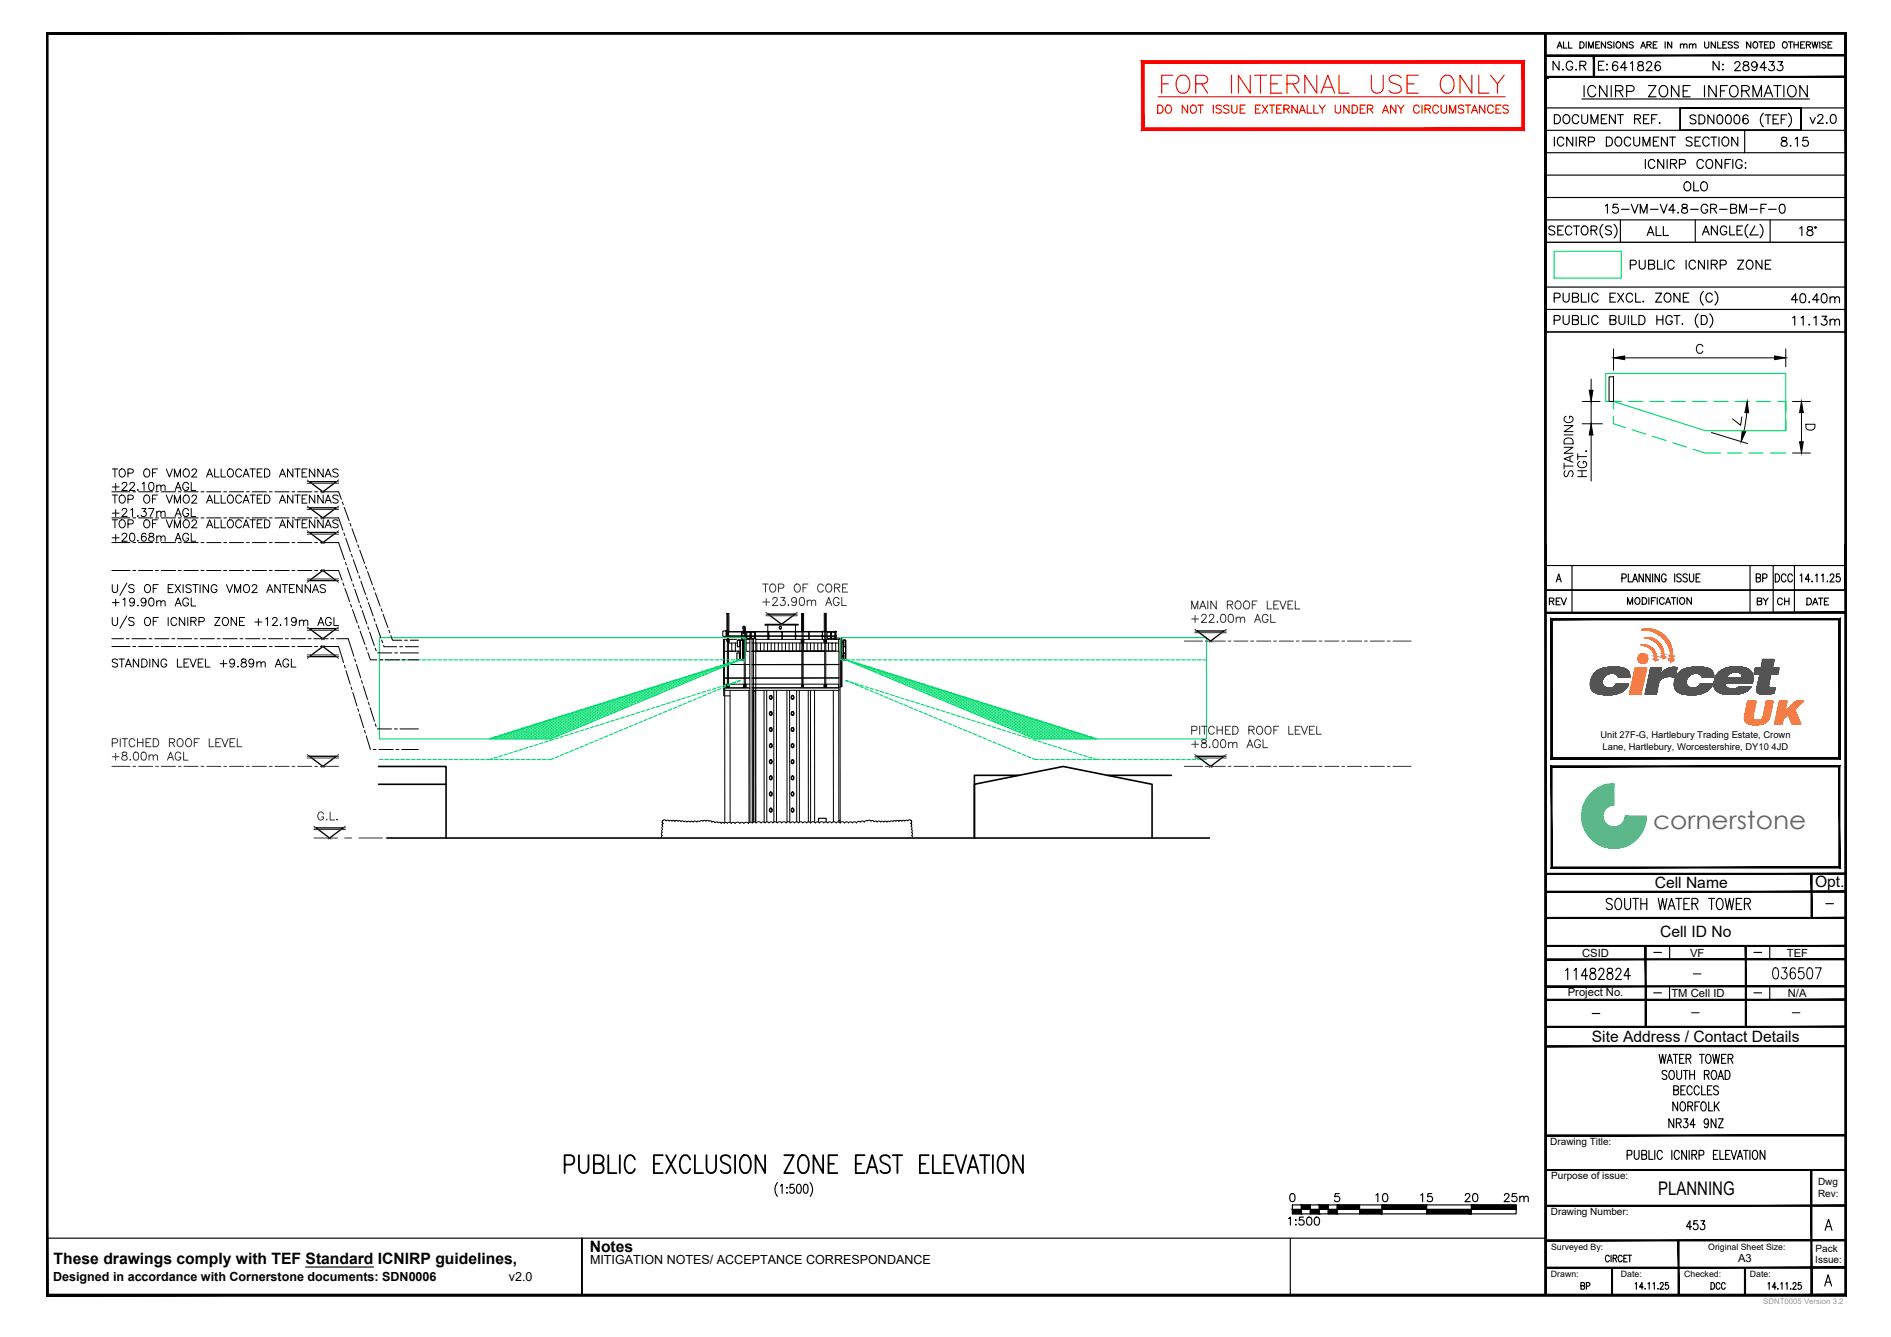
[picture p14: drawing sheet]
<svg xmlns="http://www.w3.org/2000/svg" width="420mm" height="297mm" viewBox="0 0 420 297" stroke-linecap="round" stroke-linejoin="round" font-family="sans-serif">
<defs><g id="words">
<text font-size="7.5" x="124.5" y="261.8">PUBLIC EXCLUSION ZONE EAST ELEVATION</text>
<text font-size="5.7" x="393" y="218.7">036507</text>
<text font-size="5.5" fill="#636466" x="367.3" y="184.2">cornerstone</text>
<g font-size="5.3">
<text x="354.2" y="16.9">E: N: N:</text>
<text x="357.4" y="16.9">641826</text>
<text x="384.5" y="16.9">289433</text>
<text x="394.8" y="33.9">8.15</text>
<text x="373.2" y="43.7">OLO</text>
<text x="356" y="48.7">15-VM-V4.8-GR-BM-F-0</text>
<text x="365.1" y="53.6">ALL</text>
<text x="397.2" y="68.4">40.40m</text>
<text x="353.8" y="107.2" transform="rotate(-90 353.8 107.2)">HGT.</text>
<text x="373.9" y="274.5">453</text>
</g>
<g font-size="4.9">
<text x="344.3" y="28.6">DOCUMENT REF.</text>
<text x="401.5" y="28.6">v2.0</text>
<text x="344.3" y="33.5">ICNIRP DOCUMENT SECTION</text>
<text x="397.6" y="73.4">11.13m</text>
<text x="350.7" y="107.2" transform="rotate(-90 350.7 107.2)">STANDING</text>
<text x="389.5" y="130.5">BP</text>
<text x="393.7" y="130.5">DCC</text>
<text x="304.8" y="268.1">10</text>
<text x="314.7" y="268.1">15</text>
<text x="324.6" y="268.1">20</text>
<text x="333.4" y="268.1">25m</text>
<text x="285.4" y="273.4">1:500</text>
</g>
<g font-size="4.4">
<text x="343.3" y="135.5">REV</text>
<text x="389.5" y="135.5">BY</text>
<text x="394.1" y="135.5">CH</text>
<text x="400.8" y="135.5">DATE</text>
<text x="350.3" y="287.5">BP</text>
<text x="379.2" y="287.5">DCC</text>
</g>
<text font-size="4.2" x="368.4" y="265.6">PLANNING</text>
<text font-size="4" x="400.4" y="96.7">D</text>
<g font-size="3.5">
<text x="367.7" y="197.2">Cell Name</text>
<text x="403.3" y="197">Opt.</text>
<text x="368.9" y="208.1">Cell ID No</text>
<text x="353.7" y="231.5">Site Address / Contact Details</text>
<text x="11.9" y="280.8">These drawings comply with TEF Standard ICNIRP guidelines,</text>
<text x="131" y="278.1">Notes</text>
</g>
<g font-size="2.8">
<text x="131.1" y="280.8">MITIGATION NOTES/ ACCEPTANCE CORRESPONDANCE</text>
<text x="11.8" y="284.5">Designed in accordance with Cornerstone documents: SDN0006</text>
<text x="113.1" y="284.5">v2.0</text>
</g>
<g font-size="2.6">
<text x="404.6" y="202.1">-</text>
<text x="366.5" y="212.7">-</text>
<text x="388.8" y="212.7">-</text>
<text x="366.5" y="221.9">-</text>
<text x="375.4" y="217.7">-</text>
<text x="388.8" y="221.9">-</text>
<text x="352.8" y="226.5">-</text>
<text x="375" y="226.1">-</text>
<text x="397.2" y="226.1">-</text>
</g>
<g font-size="2.5">
<text x="351.5" y="212.6">CSID</text>
<text x="375.5" y="212.5">VF</text>
<text x="397" y="212.5">TEF</text>
<text x="348.3" y="221.3">Project No.</text>
<text x="371.4" y="221.5">TM Cell ID</text>
<text x="397.2" y="221.6">N/A</text>
<text x="386.2" y="280.3">A3</text>
</g>
<g font-size="2.2">
<text x="344.5" y="254.5">Drawing Title:</text>
<text x="344.6" y="261.9">Purpose of issue:</text>
<text x="404" y="263.2">Dwg</text>
<text x="344.6" y="269.9">Drawing Number:</text>
<text x="404" y="265.9">Rev:</text>
<text x="403.3" y="280.7">Issue:</text>
<text x="403.4" y="278">Pack</text>
</g>
<g font-size="2.1">
<text x="355.6" y="164.1">Unit 27F-G, Hartlebury Trading Estate, Crown</text>
<text x="356.1" y="166.6">Lane, Hartlebury, Worcestershire, DY10 4JD</text>
</g>
<g font-size="1.9">
<text x="344.6" y="277.6">Surveyed By:</text>
<text x="379.5" y="277.8">Original Sheet Size:</text>
<text x="344.6" y="283.6">Drawn:</text>
<text x="360.1" y="283.6">Date:</text>
<text x="374.2" y="283.7">Checked:</text>
<text x="388.8" y="283.6">Date:</text>
</g>
<text font-size="1.7" fill="#989898" x="391.8" y="289.7">SDNT0005 Version 3.2</text>
</g></defs>
<g fill="#000" stroke="#000" stroke-width=".22">
<path d="M343.4 12.2v.2l66.7-.2zM343.4 12.4l66.7-.2v.2z"/>
<path d="M343.4 17v.2l66.7-.2zM343.4 17.2l66.7-.2v.2z"/>
<path d="M343.5 17.1h66.6zM343.5 17.1h66.6z"/>
<path d="M343.5 17.1h66.6zM343.5 17.1h66.6z"/>
<path d="M343.5 17.1h66.6zM343.5 17.1h66.6z"/>
<path d="M343.5 17.1h66.6zM343.5 17.1h66.6z"/>
<path d="M343.5 17.1h66.6zM343.5 17.1h66.6z"/>
<path d="M343.5 17.1h66.6zM343.5 17.1h66.6z"/>
<path d="M343.5 17.1h66.6zM343.5 17.1h66.6z"/>
<path d="M343.5 17.1h66.6zM343.5 17.1h66.6z"/>
<path d="M343.5 17.1h66.6zM343.5 17.1h66.6z"/>
<path d="M343.5 17.1h66.6zM343.5 17.1h66.6z"/>
<path d="M343.5 17.1h66.6zM343.5 17.1h66.6z"/>
<path d="M343.5 17.1h66.6zM343.5 17.1h66.6z"/>
<path d="M343.5 17.1h66.6zM343.5 17.1h66.6z"/>
<path d="M343.5 17.1h66.6zM343.5 17.1h66.6z"/>
<path d="M343.5 17.1h66.6zM343.5 17.1h66.6z"/>
<path d="M343.5 17.1h66.6zM343.5 17.1h66.6z"/>
<path d="M343.5 17.1h66.6zM343.5 17.1h66.6z"/>
<path d="M343.5 17.1h66.6zM343.5 17.1h66.6z"/>
<path d="M343.5 17.1h66.6zM343.5 17.1h66.6z"/>
<path d="M343.5 17.1h66.6zM343.5 17.1h66.6z"/>
<path d="M343.5 17.1h66.6zM343.5 17.1h66.6z"/>
<path d="M343.5 17.1h66.6zM343.5 17.1h66.6z"/>
<path d="M343.5 17.1h66.6zM343.5 17.1h66.6z"/>
<path d="M343.5 17.1h66.6zM343.5 17.1h66.6z"/>
<path d="M343.3 7.3l.2 280.4v-280.4zM343.3 7.3l.2 280.4h-.2z"/>
<path d="M343.4 17.1l.1 36.7zM343.4 17.1l.1 36.7z"/>
<path d="M343.4 17.1l.1 36.7zM343.4 17.1l.1 36.7z"/>
<path d="M343.4 17.1l.1 36.7zM343.4 17.1l.1 36.7z"/>
<path d="M343.4 17.1l.1 36.7zM343.4 17.1l.1 36.7z"/>
<path d="M343.4 17.1l.1 36.7zM343.4 17.1l.1 36.7z"/>
<path d="M343.4 17.1l.1 36.7zM343.4 17.1l.1 36.7z"/>
<path d="M343.4 17.1l.1 36.7zM343.4 17.1l.1 36.7z"/>
<path d="M343.4 17.1l.1 36.7zM343.4 17.1l.1 36.7z"/>
<path d="M343.4 17.1l.1 36.7zM343.4 17.1l.1 36.7z"/>
<path d="M343.4 17.1l.1 36.7zM343.4 17.1l.1 36.7z"/>
<path d="M343.4 17.1l.1 36.7zM343.4 17.1l.1 36.7z"/>
<path d="M343.4 17.1l.1 36.7zM343.4 17.1l.1 36.7z"/>
<path d="M343.4 17.1l.1 36.7zM343.4 17.1l.1 36.7z"/>
<path d="M343.4 17.1l.1 36.7zM343.4 17.1l.1 36.7z"/>
<path d="M343.4 17.1l.1 36.7zM343.4 17.1l.1 36.7z"/>
<path d="M343.4 17.1l.1 36.7zM343.4 17.1l.1 36.7z"/>
<path d="M343.4 17.1l.1 36.7zM343.4 17.1l.1 36.7z"/>
<path d="M343.4 17.1l.1 36.7zM343.4 17.1l.1 36.7z"/>
<path d="M343.4 17.1l.1 36.7zM343.4 17.1l.1 36.7z"/>
<path d="M343.4 17.1l.1 36.7zM343.4 17.1l.1 36.7z"/>
<path d="M343.4 17.1l.1 36.7zM343.4 17.1l.1 36.7z"/>
<path d="M343.4 17.1l.1 36.7zM343.4 17.1l.1 36.7z"/>
<path d="M343.4 17.1l.1 36.7zM343.4 17.1l.1 36.7z"/>
<path d="M343.4 17.1l.1 36.7zM343.4 17.1l.1 36.7z"/>
<path d="M343.4 53.8l.1 20zM343.4 53.8l.1 20z"/>
<path d="M343.4 53.8l.1 20zM343.4 53.8l.1 20z"/>
<path d="M343.4 53.8l.1 20zM343.4 53.8l.1 20z"/>
<path d="M343.4 53.8l.1 20zM343.4 53.8l.1 20z"/>
<path d="M343.4 53.8l.1 20zM343.4 53.8l.1 20z"/>
<path d="M343.4 53.8l.1 20zM343.4 53.8l.1 20z"/>
<path d="M343.4 53.8l.1 20zM343.4 53.8l.1 20z"/>
<path d="M343.4 53.8l.1 20zM343.4 53.8l.1 20z"/>
<path d="M343.4 53.8l.1 20zM343.4 53.8l.1 20z"/>
<path d="M343.4 53.8l.1 20zM343.4 53.8l.1 20z"/>
<path d="M343.4 53.8l.1 20zM343.4 53.8l.1 20z"/>
<path d="M343.4 53.8l.1 20zM343.4 53.8l.1 20z"/>
<path d="M343.4 53.8l.1 20zM343.4 53.8l.1 20z"/>
<path d="M343.4 53.8l.1 20zM343.4 53.8l.1 20z"/>
<path d="M343.4 53.8l.1 20zM343.4 53.8l.1 20z"/>
<path d="M343.4 53.8l.1 20zM343.4 53.8l.1 20z"/>
<path d="M343.4 53.8l.1 20zM343.4 53.8l.1 20z"/>
<path d="M343.4 53.8l.1 20zM343.4 53.8l.1 20z"/>
<path d="M343.4 53.8l.1 20zM343.4 53.8l.1 20z"/>
<path d="M343.4 53.8l.1 20zM343.4 53.8l.1 20z"/>
<path d="M343.4 53.8l.1 20zM343.4 53.8l.1 20z"/>
<path d="M343.4 53.8l.1 20zM343.4 53.8l.1 20z"/>
<path d="M343.4 53.8l.1 20zM343.4 53.8l.1 20z"/>
<path d="M343.4 53.8l.1 20zM343.4 53.8l.1 20z"/>
<path d="M343.4 120.9l.1 10.2zM343.4 120.9l.1 10.2z"/>
<path d="M343.4 120.9l.1 10.2zM343.4 120.9l.1 10.2z"/>
<path d="M343.4 120.9l.1 10.2zM343.4 120.9l.1 10.2z"/>
<path d="M343.4 120.9l.1 10.2zM343.4 120.9l.1 10.2z"/>
<path d="M410 120.9l.1 10.2zM410 120.9l.1 10.2z"/>
<path d="M410 120.9l.1 10.2zM410 120.9l.1 10.2z"/>
<path d="M410 120.9l.1 10.2zM410 120.9l.1 10.2z"/>
<path d="M410 120.9l.1 10.2zM410 120.9l.1 10.2z"/>
<path d="M410 120.9l.1 10.2zM410 120.9l.1 10.2z"/>
<path d="M410 120.9l.1 10.2zM410 120.9l.1 10.2z"/>
<path d="M410 120.9l.1 10.2zM410 120.9l.1 10.2z"/>
<path d="M410 120.9l.1 10.2zM410 120.9l.1 10.2z"/>
<path d="M410 120.9l.1 10.2zM410 120.9l.1 10.2z"/>
<path d="M410 120.9l.1 10.2zM410 120.9l.1 10.2z"/>
<path d="M410 120.9l.1 10.2zM410 120.9l.1 10.2z"/>
<path d="M410 120.9l.1 10.2zM410 120.9l.1 10.2z"/>
<path d="M410 120.9l.1 10.2zM410 120.9l.1 10.2z"/>
<path d="M410 120.9l.1 10.2zM410 120.9l.1 10.2z"/>
<path d="M410 120.9l.1 10.2zM410 120.9l.1 10.2z"/>
<path d="M410 120.9l.1 10.2zM410 120.9l.1 10.2z"/>
<path d="M410 120.9l.1 10.2zM410 120.9l.1 10.2z"/>
<path d="M410 120.9l.1 10.2zM410 120.9l.1 10.2z"/>
<path d="M410 120.9l.1 10.2zM410 120.9l.1 10.2z"/>
<path d="M410 120.9l.1 10.2zM410 120.9l.1 10.2z"/>
<path d="M410 120.9l.1 10.2zM410 120.9l.1 10.2z"/>
<path d="M410 120.9l.1 10.2zM410 120.9l.1 10.2z"/>
<path d="M410 120.9l.1 10.2zM410 120.9l.1 10.2z"/>
<path d="M410 120.9l.1 10.2zM410 120.9l.1 10.2z"/>
<path d="M343.4 136.2h66.7v-.2zM343.4 136h66.7l-66.7 .2z"/>
<path d="M344.9 168.4l-.3 .2 64-.2zM344.6 168.6l64-.2 .2 .2zM408.6 137.7v30.7l.2 .2zM408.6 137.7l.2-.3v31.2zM344.9 137.7h63.7l.2-.3zM344.6 137.4h64.2l-63.9 .3zM344.6 137.4l.3 31v-30.7zM344.6 137.4l.3 31-.3 .2z"/>
<path d="M344.9 168.4l-.3 .2 64-.2zM344.6 168.6l64-.2 .2 .2zM408.6 137.7v30.7l.2 .2zM408.6 137.7l.2-.3v31.2zM344.9 137.7h63.7l.2-.3zM344.6 137.4h64.2l-63.9 .3zM344.6 137.4l.3 31v-30.7zM344.6 137.4l.3 31-.3 .2z"/>
<path d="M344.9 168.4l-.3 .2 64-.2zM344.6 168.6l64-.2 .2 .2zM408.6 137.7v30.7l.2 .2zM408.6 137.7l.2-.3v31.2zM344.9 137.7h63.7l.2-.3zM344.6 137.4h64.2l-63.9 .3zM344.6 137.4l.3 31v-30.7zM344.6 137.4l.3 31-.3 .2z"/>
<path d="M344.9 192.6l-.3 .2 64-.2zM344.6 192.8l64-.2 .2 .2zM408.6 170.4v22.2l.2 .2zM408.6 170.4l.2-.3v22.7zM344.9 170.4h63.7l.2-.3zM344.6 170.1h64.2l-63.9 .3zM344.6 170.1l.3 22.5v-22.2zM344.6 170.1l.3 22.5-.3 .2z"/>
<path d="M402.4 194.1l.2 9.8v-9.8zM402.4 194.1l.2 9.8h-.2z"/>
<path d="M343.4 194.3h66.7v-.3zM343.4 194h66.7l-66.7 .3z"/>
<path d="M343.4 198.2h66.7v-.2zM343.4 198h66.7l-66.7 .2z"/>
<path d="M343.4 210.3h66.7v-.3zM343.4 210h66.7l-66.7 .3z"/>
<path d="M343.4 213.3h66.7v-.3zM343.4 213h66.7l-66.7 .3z"/>
<path d="M343.4 219.3h66.7v-.3zM343.4 219h66.7l-66.7 .3z"/>
<path d="M343.4 204.1h66.9v-.3zM343.4 203.8h66.9l-66.9 .3z"/>
<path d="M365.5 210.2v17.9h.3zM365.5 210.2h.3v17.9z"/>
<path d="M387.8 210.2v17.9h.2zM387.8 210.2h.2v17.9z"/>
<path d="M343.4 232.6h66.7v-.3zM343.4 232.3h66.7l-66.7 .3z"/>
<path d="M343.4 228.2h66.7v-.2zM343.4 228h66.7l-66.7 .2z"/>
<path d="M343.4 222.3h66.7v-.3zM343.4 222h66.7l-66.7 .3z"/>
<path d="M343.4 252.4h66.7v-.3zM343.4 252.1h66.7l-66.7 .3z"/>
<path d="M289.1 267.7l2 1v-1zM289.1 267.7l2 1h-2z"/>
<path d="M293.1 267.7l2 1v-1zM293.1 267.7l2 1h-2z"/>
<path d="M295.1 268.7l2 1v-1zM295.1 268.7l2 1h-2z"/>
<path d="M297.1 267.7l5 1v-1zM297.1 267.7l5 1h-5z"/>
<path d="M302.1 268.7l5 1v-1zM302.1 268.7l5 1h-5z"/>
<path d="M307.1 267.7l9.9 1v-1zM307.1 267.7l9.9 1h-9.9z"/>
<path d="M317 268.7l9.9 1v-1zM317 268.7l9.9 1h-9.9z"/>
<path d="M326.9 267.7l10 1v-1zM326.9 267.7l10 1h-10z"/>
<path d="M372.8 275.6l.3 12.1v-12.1zM372.8 275.6l.3 12.1h-.3z"/>
<path d="M343.4 275.7h66.7v-.3zM343.4 275.4h66.7l-66.7 .3z"/>
<path d="M343.4 260.1h66.7v-.3zM343.4 259.8h66.7l-66.7 .3z"/>
<path d="M343.4 268h66.7v-.2zM343.4 267.8h66.7l-66.7 .2z"/>
<path d="M10.6 287.6l-.3 .2 399.7-.2zM10.3 287.8l399.7-.2 .3 .2zM410 7.5v280.1l.3 .2zM410.3 7.2v280.6l-.3-280.3zM10.6 7.5h399.4l.3-.3zM10.3 7.2h400l-399.7 .3zM10.3 7.2l.3 280.4v-280.1zM10.3 7.2l.3 280.4-.3 .2z"/>
<path d="M10.6 287.6l-.3 .2 399.7-.2zM10.3 287.8l399.7-.2 .3 .2zM410 7.5v280.1l.3 .2zM410.3 7.2v280.6l-.3-280.3zM10.6 7.5h399.4l.3-.3zM10.3 7.2h400l-399.7 .3zM10.3 7.2l.3 280.4v-280.1zM10.3 7.2l.3 280.4-.3 .2z"/>
<path d="M10.6 287.6l-.3 .2 399.7-.2zM10.3 287.8l399.7-.2 .3 .2zM410 7.5v280.1l.3 .2zM410.3 7.2v280.6l-.3-280.3zM10.6 7.5h399.4l.3-.3zM10.3 7.2h400l-399.7 .3zM10.3 7.2l.3 280.4v-280.1zM10.3 7.2l.3 280.4-.3 .2z"/>
<path d="M10.6 287.6l-.3 .2 399.7-.2zM10.3 287.8l399.7-.2 .3 .2zM410 7.5v280.1l.3 .2zM410.3 7.2v280.6l-.3-280.3zM10.6 7.5h399.4l.3-.3zM10.3 7.2h400l-399.7 .3zM10.3 7.2l.3 280.4v-280.1zM10.3 7.2l.3 280.4-.3 .2z"/>
<path d="M10.6 287.6l-.3 .2 399.7-.2zM10.3 287.8l399.7-.2 .3 .2zM410 7.5v280.1l.3 .2zM410.3 7.2v280.6l-.3-280.3zM10.6 7.5h399.4l.3-.3zM10.3 7.2h400l-399.7 .3zM10.3 7.2l.3 280.4v-280.1zM10.3 7.2l.3 280.4-.3 .2z"/>
<path d="M10.6 287.6l-.3 .2 399.7-.2zM10.3 287.8l399.7-.2 .3 .2zM410 7.5v280.1l.3 .2zM410.3 7.2v280.6l-.3-280.3zM10.6 7.5h399.4l.3-.3zM10.3 7.2h400l-399.7 .3zM10.3 7.2l.3 280.4v-280.1zM10.3 7.2l.3 280.4-.3 .2z"/>
<path d="M10.6 287.6l-.3 .2 399.7-.2zM10.3 287.8l399.7-.2 .3 .2zM410 7.5v280.1l.3 .2zM410.3 7.2v280.6l-.3-280.3zM10.6 7.5h399.4l.3-.3zM10.3 7.2h400l-399.7 .3zM10.3 7.2l.3 280.4v-280.1zM10.3 7.2l.3 280.4-.3 .2z"/>
<path d="M10.6 287.6l-.3 .2 399.7-.2zM10.3 287.8l399.7-.2 .3 .2zM410 7.5v280.1l.3 .2zM410.3 7.2v280.6l-.3-280.3zM10.6 7.5h399.4l.3-.3zM10.3 7.2h400l-399.7 .3zM10.3 7.2l.3 280.4v-280.1zM10.3 7.2l.3 280.4-.3 .2z"/>
<path d="M10.6 287.6l-.3 .2 399.7-.2zM10.3 287.8l399.7-.2 .3 .2zM410 7.5v280.1l.3 .2zM410.3 7.2v280.6l-.3-280.3zM10.6 7.5h399.4l.3-.3zM10.3 7.2h400l-399.7 .3zM10.3 7.2l.3 280.4v-280.1zM10.3 7.2l.3 280.4-.3 .2z"/>
<path d="M10.6 287.6l-.3 .2 399.7-.2zM10.3 287.8l399.7-.2 .3 .2zM410 7.5v280.1l.3 .2zM410.3 7.2v280.6l-.3-280.3zM10.6 7.5h399.4l.3-.3zM10.3 7.2h400l-399.7 .3zM10.3 7.2l.3 280.4v-280.1zM10.3 7.2l.3 280.4-.3 .2z"/>
<path d="M10.6 287.6l-.3 .2 399.7-.2zM10.3 287.8l399.7-.2 .3 .2zM410 7.5v280.1l.3 .2zM410.3 7.2v280.6l-.3-280.3zM10.6 7.5h399.4l.3-.3zM10.3 7.2h400l-399.7 .3zM10.3 7.2l.3 280.4v-280.1zM10.3 7.2l.3 280.4-.3 .2z"/>
<path d="M10.6 287.6l-.3 .2 399.7-.2zM10.3 287.8l399.7-.2 .3 .2zM410 7.5v280.1l.3 .2zM410.3 7.2v280.6l-.3-280.3zM10.6 7.5h399.4l.3-.3zM10.3 7.2h400l-399.7 .3zM10.3 7.2l.3 280.4v-280.1zM10.3 7.2l.3 280.4-.3 .2z"/>
<path d="M343.3 7.3v280.4h.2zM343.3 7.3h.2v280.4z"/>
<path d="M358.1 281.6l.2 6.1v-6.1zM358.1 281.6l.2 6.1h-.2z"/>
<path d="M387.6 281.6l.2 6.1v-6.1zM387.6 281.6l.2 6.1h-.2z"/>
<path d="M402.3 259.9v27.8h.3zM402.3 259.9h.3v27.8z"/>
<path d="M343.4 281.8h66.7v-.3zM343.4 281.5h66.7l-66.7 .3z"/>
</g>
<!-- layer: 00 - PLANNING -->
<g fill="none" stroke="#000" stroke-width=".25">
<path d="M343.4 125.6h66.7M349.3 125.6v5.5M357.6 279.2a.44 .44 0 0 0-.6-.3 .44 .44 0 0 0-.3 .5v.4a.44 .44 0 0 0 .3 .5 .44 .44 0 0 0 .6-.3M358 278.9v1.5M358.4 279.6l.7-.1 .1-.5-.8-.1v1.5M358.8 279.6l.4 .8M360.4 279.2a.45 .45 0 0 0-.5-.3 .45 .45 0 0 0-.4 .5v.4a.45 .45 0 0 0 .4 .5 .45 .45 0 0 0 .5-.3M360.8 279.6h.5M361.5 278.9h-.7v1.5h.7M361.7 278.9h.8M362.1 278.9v1.5M405.5 273.3l.8-2.4 .7 2.4"/>
<path d="M405.8 272.5h.9M363.3 285.2l.3-.3v1.5M365.1 285.9h-.8l.5-1v1.5M365.5 286.3v.1zM366.1 285.2l.3-.3v1.5M367.3 285.2l.3-.3v1.5M368.4 286.3v.1zM368.9 285.3l.2-.4 .4 .1 .1 .2-.2 .5-.6 .7h.8M370.6 284.9h-.5l-.1 .7a.45 .45 0 0 1 .7 0 .45 .45 0 0 1-.1 .7 .45 .45 0 0 1-.6-.1M392.8 285.2l.3-.3v1.5M394.6 285.9h-.8l.5-1v1.5M395 286.3h.1"/>
<path d="M395.7 285.2l.3-.3v1.5M396.8 285.2l.3-.3v1.5M397.8 286.4h.1zM398.4 285.3l.2-.4h.3l.2 .3-.8 1.2h.8M400.1 284.9h-.5l-.1 .7a.45 .45 0 0 1 .7 0 .45 .45 0 0 1-.1 .7 .45 .45 0 0 1-.6-.1"/>
</g>
<g fill="none" stroke="#000" stroke-width=".25">
<path d="M346 10.7l.5-1.4 .6 1.4M346.2 10.2h.7M346.4 13.6v2l-1.3-2v2M347.2 15.5h.2zM347.4 9.3v1.4h.8M348.5 9.3v1.4h.8M349.4 14.1a.73 .73 0 0 0-.8-.5 .73 .73 0 0 0-.6 .8v.4a.71 .71 0 0 0 .7 .8 .71 .71 0 0 0 .7-.8h-.4M350.1 15.5h.2zM351 9.3h.5a.75 .75 0 0 1 .5 .7 .75 .75 0 0 1-.5 .7h-.5zM351 14.5h1.2l.2-.5-.5-.4h-.9v2M351.7 14.5l.7 1.1M352 19v2.5"/>
<path d="M352.4 9.3v1.4M353 10.7v-1.4l.5 1.4 .5-1.4v1.4M354.5 9.9h.6M354.6 19.6a.91 .91 0 0 0-1.1-.6 .91 .91 0 0 0-.7 1 1.08 1.08 0 0 0 .2 1.1 1.08 1.08 0 0 0 1.2 .3l.4-.5M355.4 9.3h-.9v1.4h.9M356.7 9.3v1.4l-.9-1.4v1.4M357 19v2.5l-1.6-2.5v2.5M358 19v2.5M358.1 9.5l-.3-.2-.5 .1v.4l.7 .3 .1 .4-.3 .2-.6-.2M358.6 9.3v1.4M359.3 9.4a.66 .66 0 0 1 .8 .6 .66 .66 0 0 1-.8 .6l-.2-.4zM361.5 9.3v1.4l-.9-1.4v1.4"/>
<path d="M362.9 9.5l-.3-.2-.5 .1-.1 .4 .8 .3 .1 .4-.3 .2-.6-.2M364.6 10.7l.5-1.4 .5 1.4M364.8 10.2h.6M365.9 9.9h.8l.1-.5-.9-.1v1.4M366.3 19h1.6l-1.6 2.5h1.6M366.4 9.9l.5 .8M367.3 9.9h.6M368.2 9.3h-.9v1.4h.9M369.1 19.1a1.14 1.14 0 0 1 1.4 .4 1.14 1.14 0 0 1-.1 1.4 .92 .92 0 0 1-1 .6 .92 .92 0 0 1-.8-.9 1.49 1.49 0 0 1 .5-1.5zM370 9.3v1.4M371.4 9.3v1.4l-.9-1.4v1.4M373 19v2.5l-1.6-2.5v2.5"/>
<path d="M373.4 10l.3-.2h.3l.1 .9M373.4 9.8v.9M374.1 10l.3-.2h.4v.9M375.4 10l.3-.2h.3l.1 .9M375.4 9.8v.9M375.5 19h-1.5v2.5h1.5M376.1 10l.3-.2h.4v.9M378.7 19v2.5M378.7 9.3v1l.4 .4 .5-.2 .1-1.2M381.1 9.3v1.4l-.9-1.4v1.4M381.3 19v2.5l-1.6-2.5v2.5M381.7 9.3v1.4h.7"/>
<path d="M382.8 9.9h.5M383.7 9.3h-.9v1.4h.9M383.8 19h-1.5v2.5M384.5 19.4l.3-.3a1.15 1.15 0 0 1 1.3 .4 1.15 1.15 0 0 1 0 1.4 .91 .91 0 0 1-1.1 .6 .91 .91 0 0 1-.7-.9v-.6zM384.9 9.5l-.3-.2-.6 .2 .1 .3 .7 .4v.4l-.5 .1-.3-.2M386.2 9.5l-.3-.2-.5 .1v.4l.8 .4v.3l-.3 .2-.6-.2M389 9.3v1.4l-.9-1.4v1.4M389.6 9.5l.1-.1a.65 .65 0 0 1 .9 .6 .65 .65 0 0 1-.9 .6l-.2-.4zM390.8 9.3h.9M391.3 9.3v1.4M392.1 9.9h.5M392.9 9.3h-.8v1.4h.8"/>
<path d="M393.3 9.3h.5a.75 .75 0 0 1 .5 .7 .75 .75 0 0 1-.5 .7h-.5zM394.1 19h1.7M394.9 19v2.5M396.2 9.5l.1-.1a.65 .65 0 0 1 .8 .6 .65 .65 0 0 1-.8 .6l-.3-.4zM396.4 19v2.5M397.4 9.3h.9M397.7 19.1a1.14 1.14 0 0 1 1.3 .4 1.14 1.14 0 0 1 0 1.4 .92 .92 0 0 1-1.1 .6 .92 .92 0 0 1-.7-.9 1.49 1.49 0 0 1 .5-1.5zM397.8 9.3v1.4M398.6 9.9h.9M398.6 9.3v1.4M399.5 9.3v1.4M400.1 9.9h.5"/>
<path d="M400.9 9.3h-.8v1.4h.8M401.3 9.9h.8l.2-.3-.4-.3h-.6v1.4M401.6 19v2.5l-1.7-2.5v2.5M401.8 9.9l.5 .8M402.6 9.3l.3 1.4 .4-1.4 .3 1.4 .3-1.4M404.3 9.3v1.4M405.7 9.5l-.3-.2-.5 .1v.4l.7 .3 .1 .4-.3 .2-.6-.2M406.2 9.9h.5M407 9.3h-.8v1.4h.8M343.4 24h66.7M343.4 29h66.7M343.4 33.9h66.7"/>
<path d="M343.4 38.9h66.7M351.5 22h50.5M359 20.2l1.4-.1a.59 .59 0 0 0 0-1l-1.4-.1v2.5M359.8 20.2l.8 1.3M361.4 20.3l1.4-.1a.66 .66 0 0 0 .3-.7 .66 .66 0 0 0-.6-.5h-1.1v2.5M365.6 35.4v2M367.7 35.9a.73 .73 0 0 0-.9-.5 .73 .73 0 0 0-.5 .8 .87 .87 0 0 0 .1 .9 .87 .87 0 0 0 1 .2l.3-.4M369.7 35.4v2l-1.4-2v2M370.4 35.4v2M371.2 36.4l1.1-.1 .2-.3-.1-.4-.4-.2h-.8v2M371.8 36.4l.7 1M373.2 36.5h.8l.5-.4a.5 .5 0 0 0-.5-.7h-.8v2"/>
<path d="M373.3 24h26.9v5h-26.9v-5h26.9v5h-26.9v-5v5h26.9v-5zM374 20.2h.9M378.5 35.9a.73 .73 0 0 0-.9-.5 .73 .73 0 0 0-.6 .8 .88 .88 0 0 0 .2 .9 .88 .88 0 0 0 1 .2l.3-.4M379.2 35.7a.73 .73 0 0 1 .9-.2 .73 .73 0 0 1 .4 .7v.5a.75 .75 0 0 1-.7 .8 .75 .75 0 0 1-.8-.8zM382.3 20.2h.9M382.5 35.4v2l-1.3-2v2M383.3 36.4h.8M384.5 35.4h-1.2v2M385 35.4v2M387 20.2h1.1a.61 .61 0 0 0 .6-.7l-.3-.4-.3-.1h-1.1v2.5M387.1 35.9a.73 .73 0 0 0-.8-.5 .73 .73 0 0 0-.6 .8v.5a.71 .71 0 0 0 .7 .7 .71 .71 0 0 0 .7-.7h-.5M387.8 36.2h.1z"/>
<path d="M387.8 37.3h.1zM387.8 20.2l.9 1.3M389.5 21.5v-2.5l.9 2.5 1-2.5v2.5M392 21.5l.9-2.5 1 2.5M392.3 20.7h1.2M343.4 48.9h66.7M343.4 43.9h66.6M345.4 50.5a.74 .74 0 0 0-1.3 .2l.2 .3 1.1 .4v.5a.84 .84 0 0 1-1.3 0M346.1 51.2h.8M347.4 50.2h-1.3v2h1.3M349.2 50.7a.73 .73 0 0 0-.8-.5 .73 .73 0 0 0-.6 .8 .82 .82 0 0 0 .3 1 .82 .82 0 0 0 1.1-.1v-.2M349.6 50.2h1.4"/>
<path d="M350.3 50.2v2M351.5 50.5a.73 .73 0 0 1 .9-.3 .73 .73 0 0 1 .4 .8v.4a.75 .75 0 0 1-.7 .8 .75 .75 0 0 1-.8-.8zM353.5 51.2l1.1-.1 .2-.3-.1-.4-.3-.2h-.9v2M354.2 51.2l.6 1M356.2 49.8a2.06 2.06 0 0 0 0 3.1M358 50.5a.74 .74 0 0 0-1.3 .2l.2 .3 1.1 .4v.5a.84 .84 0 0 1-1.3 0M358.6 49.8a2.01 2.01 0 0 1 0 3.1M362.2 58.8h.9l.4-.3a.5 .5 0 0 0-.4-.7h-.9v2M364.2 57.8v1.4a.66 .66 0 0 0 .7 .6 .66 .66 0 0 0 .6-.6v-1.4M366.3 58.7h1.1l.2-.3-.2-.5-1.1-.1v2h.8a.54 .54 0 0 0 .5-.7l-.5-.4M368.3 57.8v2h1.1M369.9 57.8v2"/>
<path d="M372 58.3a.73 .73 0 0 0-.8-.5 .73 .73 0 0 0-.6 .8v.4a.73 .73 0 0 0 .6 .8 .73 .73 0 0 0 .8-.5M374.6 57.8v2M376.7 58.3a.73 .73 0 0 0-.8-.5 .73 .73 0 0 0-.6 .8 .82 .82 0 0 0 .3 1 .82 .82 0 0 0 1-.1l.1-.2M378.3 52.2l.7-2 .8 2M378.6 51.5h.9M378.7 57.8v2l-1.3-2v2M379.5 57.8v2M380.2 58.7h1.2l.2-.5-.2-.3-.3-.1h-.9v2M380.9 58.7l.7 1.1M381.6 50.2v2l-1.4-2v2M382.2 58.8h.9l.4-.3a.53 .53 0 0 0-.4-.7h-.9v2M383.7 50.7a.73 .73 0 0 0-.9-.5 .73 .73 0 0 0-.6 .8 .82 .82 0 0 0 .3 1 .82 .82 0 0 0 1.1-.1l.1-.5h-.5"/>
<path d="M384.3 50.2v2h1.2M385.9 51.2h.8M386.1 57.8h1.3l-1.3 2h1.3M387.2 50.2h-1.3v2h1.3M388.2 58.1a.73 .73 0 0 1 .8-.3 .73 .73 0 0 1 .5 .8v.4a.75 .75 0 0 1-.8 .8 .75 .75 0 0 1-.7-.8zM388.4 49.8a2.06 2.06 0 0 0 0 3.1M389.9 50.2l-1.1 2h1.9M391 49.8a2.01 2.01 0 0 1 0 3.1M391.5 57.8v2l-1.3-2v2M392.2 58.7h.8M393.5 57.8h-1.3v2h1.3M343.4 63.8h66.7"/>
<path d="M343.4 68.7h66.7M343.4 73.7h66.7M345.3 66.2h.9a.52 .52 0 0 0 .5-.6 .52 .52 0 0 0-.5-.5h-.9v2M345.3 71.1h.9a.52 .52 0 0 0 .5-.5 .52 .52 0 0 0-.5-.5h-.9v2M347.3 65.1v1.4a.67 .67 0 0 0 .7 .6 .67 .67 0 0 0 .6-.6v-1.4M347.3 70.1v1.4a.67 .67 0 0 0 .7 .6 .67 .67 0 0 0 .6-.6v-1.4M349.4 66.1l1.1-.1 .2-.3-.1-.4-.3-.2h-.9v2h.9a.52 .52 0 0 0 .4-.5 .52 .52 0 0 0-.4-.5M349.4 71.1l1.1-.1 .2-.3-.1-.4-.3-.2h-.9v2h.9a.52 .52 0 0 0 .4-.5 .52 .52 0 0 0-.4-.5M351.4 65.1v2h1.1M351.4 70.1v2h1.1M353 65.1v2M353 70.1v2"/>
<path d="M355.1 65.6a.73 .73 0 0 0-.9-.5 .73 .73 0 0 0-.5 .8v.5a.73 .73 0 0 0 .5 .7 .73 .73 0 0 0 .9-.5M355.1 70.6a.73 .73 0 0 0-.9-.5 .73 .73 0 0 0-.5 .8 .87 .87 0 0 0 .1 .9 .87 .87 0 0 0 1 .2l.3-.4M357.7 71.1l1.2-.1 .2-.3-.2-.5-1.2-.1v2h.9a.52 .52 0 0 0 .5-.5 .52 .52 0 0 0-.5-.5M357.7 66.1h.8M359 65.1h-1.3v2h1.3M359.4 65.1l1.4 2M359.7 70.1v1.4a.67 .67 0 0 0 .7 .6 .67 .67 0 0 0 .6-.6v-1.4M360.8 65.1l-1.4 2M361.8 70.1v2M362.5 70.1v2h1.2M362.7 65.6a.73 .73 0 0 0-.8-.5 .73 .73 0 0 0-.6 .8 .82 .82 0 0 0 .3 1 .82 .82 0 0 0 1.1-.1v-.2M363.4 65.1v2h1.1"/>
<path d="M364.2 70.1h.6a1.07 1.07 0 0 1 .7 1 1.07 1.07 0 0 1-.7 1h-.6zM365 67h.2zM367.9 65.1h1.3l-1.3 2h1.3M368.1 70.1v2M368.1 71.1h1.4M369.5 70.1v2M369.9 65.4a.83 .83 0 0 1 1.1-.1 .83 .83 0 0 1 .3 1.1 .76 .76 0 0 1-.8 .7 .76 .76 0 0 1-.8-.7zM371.5 70.6a.73 .73 0 0 0-.8-.5 .73 .73 0 0 0-.6 .8 .83 .83 0 0 0 .3 1 .83 .83 0 0 0 1.1-.1v-.5h-.4M371.9 70.1h1.4M372.6 70.1v2M373.3 65.1v2l-1.4-2v2M373.8 71.9v.2z"/>
<path d="M374 66.1h.8M375.2 65.1h-1.2v2h1.2M377.3 69.7a2.06 2.06 0 0 0 0 3M378 70.1h.7a1.07 1.07 0 0 1 .6 1 1.07 1.07 0 0 1-.6 1h-.7zM378.5 64.7a2.06 2.06 0 0 0 0 3.1M379.9 69.7a2.01 2.01 0 0 1 0 3M380.5 65.6a.73 .73 0 0 0-.9-.5 .73 .73 0 0 0-.6 .8 .82 .82 0 0 0 .3 1 .82 .82 0 0 0 1.1-.1l.1-.2M381 64.7a2.06 2.06 0 0 1 0 3.1M343.4 136.1h66.7M343.4 131.1h66.7M345.8 129.3l.5-1.8 .6 1.8M346 128.7h.7"/>
<path d="M360.4 128.4h.8l.1-.3v-.4l-.3-.2h-.6v1.8M361.6 134.3v-1.5l.6 1.5 .5-1.5v1.5M361.8 127.5v1.8h.8M362.8 129.3l.5-1.8 .5 1.8M363 128.7h.6M363.5 132.8a.7 .7 0 0 1 .9 .7 .7 .7 0 0 1-.9 .7l-.3-.5zM364.9 132.8h.5a.78 .78 0 0 1 .5 .7 .78 .78 0 0 1-.5 .8h-.5zM365.1 127.5v1.8l-.9-1.8v1.8M366.4 132.8v1.5M366.6 127.5v1.8l-.9-1.8v1.8M366.9 133.5h.6M367.2 127.5v1.8"/>
<path d="M367.9 132.8h-1v1.5M368.2 132.8v1.5M368.7 127.5v1.8l-1-1.8v1.8M369.8 133.1a.54 .54 0 0 0-.7-.3 .54 .54 0 0 0-.4 .6 .61 .61 0 0 0 .2 .7 .61 .61 0 0 0 .8-.1l.1-.1M370.1 134.3l.5-1.5 .6 1.5M370.2 127.9a.53 .53 0 0 0-.7-.4 .53 .53 0 0 0-.3 .7v.4a.54 .54 0 0 0 .5 .7 .54 .54 0 0 0 .5-.7h-.3M370.3 133.8h.7M371.3 132.8h1M371.8 132.8v1.5M372.1 127.5v1.8M372.7 132.8v1.5M373.3 133a.68 .68 0 0 1 1 .1 .68 .68 0 0 1-.1 .9 .68 .68 0 0 1-1 0 .68 .68 0 0 1 .1-1z"/>
<path d="M373.5 127.8a.48 .48 0 0 0-.6-.3 .48 .48 0 0 0-.3 .6l.8 .4a.49 .49 0 0 1-.1 .8 .49 .49 0 0 1-.7-.3M374.9 127.8a.48 .48 0 0 0-.6-.3 .48 .48 0 0 0-.3 .6l.8 .4 .1 .5a.55 .55 0 0 1-1 0M375.4 127.5v1.3a.48 .48 0 0 0 .5 .5 .48 .48 0 0 0 .4-.5v-1.3M375.8 132.8v1.5l-1-1.5v1.5M376.9 128.4h.5M377.7 127.5h-.8v1.8h.8M402.2 128.7h-1.1l.7-1.2v1.8M402.6 129.1v.2zM403.4 127.8l.3-.3v1.8M404.7 127.8l.4-.3v1.8M406 129.1v.2zM406.6 127.9l.3-.4 .4 .1 .2 .2-.2 .6-.7 .9h.9"/>
<path d="M408.8 127.5h-.7l-.1 .8a.55 .55 0 0 1 .8 0 .55 .55 0 0 1 0 .8 .55 .55 0 0 1-.8 0v-.2M361.5 256.6h.7a.54 .54 0 0 0 .4-.5 .54 .54 0 0 0-.4-.5h-.7v2M363.1 255.6v1.4a.53 .53 0 0 0 .6 .6 .53 .53 0 0 0 .5-.6v-1.4M364.8 256.5l.9-.1 .2-.2-.2-.5-.9-.1v2h.7a.54 .54 0 0 0 .4-.5 .54 .54 0 0 0-.4-.6M366.4 255.6v2h.9M367.7 255.6v2M369.3 256.1a.59 .59 0 0 0-.7-.5 .59 .59 0 0 0-.4 .7v.5a.59 .59 0 0 0 .4 .8 .59 .59 0 0 0 .7-.5M371.5 255.6v2M373.1 256.1a.54 .54 0 0 0-.8-.4 1.36 1.36 0 0 0 .1 1.9 .59 .59 0 0 0 .7-.5M374.7 255.6v2l-1-2v2M375.3 255.6v2M375.9 256.5l.9-.1 .2-.2-.2-.5-.9-.1v2"/>
<path d="M376.5 256.5l.5 1.1M377.5 256.6h.7a.54 .54 0 0 0 .4-.5 .54 .54 0 0 0-.4-.5h-.7v2M380.7 256.5h.6M381.7 255.6h-1v2h1M382.2 255.6v2h.9M383.4 256.5h.6M384.4 255.6h-1v2h1M384.6 255.6l.6 2 .7-2M386 257.6l.6-2 .6 2M386.2 256.9h.8M387.4 255.6h1M387.9 255.6v2"/>
<path d="M388.8 255.6v2M389.6 255.7a.62 .62 0 0 1 .7 0 .62 .62 0 0 1 .3 .6v.5a.62 .62 0 0 1-.7 .8 .62 .62 0 0 1-.6-.8l.1-.7zM392.1 255.6v2l-1-2v2M10.5 275.1h118.8v12.6v-12.6h214.1M172.7 262.7a2.43 2.43 0 0 0 0 3.1M173.4 263.5l.4-.4v2M174.8 264.9v.2zM176.4 263.1h-.8l-.1 .9a.61 .61 0 0 1 .9 0 .61 .61 0 0 1 0 .9 .61 .61 0 0 1-.9 0v-.2M177.2 263.2l.4-.1a1.28 1.28 0 0 1 0 2h-.2a1.43 1.43 0 0 1-.2-1.9zM178.7 263.2l.4-.1a1.32 1.32 0 0 1 0 2h-.2a1.46 1.46 0 0 1-.2-1.9zM180 262.7a2.43 2.43 0 0 1 0 3.1M286.7 275.1v12.6"/>
<path d="M286.8 265.3a.58 .58 0 0 1 .9 .2 .91 .91 0 0 1-.6 1.5 1.16 1.16 0 0 1-.3-1.7zM287.2 267.7h49.7v2h-49.7zM287.2 268.7h49.7M289.1 267.7v2M291.1 267.7v2M293.1 267.7v2M295.1 267.7v2M297.1 267.7v2M297.5 265.2h-.8l-.1 .7a.63 .63 0 0 1 .9 0 .63 .63 0 0 1-.1 1 .63 .63 0 0 1-.9-.3M302.1 267.7v2M67.9 281.5h15.1M402.5 281.6h.1"/>
</g>
<!-- layer: 0 -->
<g fill="none" stroke="#000" stroke-width=".25">
<path d="M373.3 24h26.9v5h-26.9zM376.8 25.8a.74 .74 0 0 0-1.3 .2l.2 .3 .9 .4a.49 .49 0 0 1 0 .7 .95 .95 0 0 1-1.1-.2M377.5 25.5h.6a1.07 1.07 0 0 1 .7 1 1.07 1.07 0 0 1-.7 1h-.6zM380.8 25.5v2l-1.3-2v2M381.7 25.6a.63 .63 0 0 1 1 .3 1.74 1.74 0 0 1-.2 1.5 .67 .67 0 0 1-.9-.3 1.68 1.68 0 0 1 .1-1.5zM383.7 25.6a.62 .62 0 0 1 .9 .3 .94 .94 0 0 1 .1 1.1 .94 .94 0 0 1-1 .4 1.49 1.49 0 0 1 0-1.8zM385.5 25.6a.63 .63 0 0 1 1 .3 1.74 1.74 0 0 1-.2 1.5 .67 .67 0 0 1-1-.3 1.68 1.68 0 0 1 .2-1.5zM388.4 25.8a.57 .57 0 0 0-.6-.3 .57 .57 0 0 0-.5 .4 1.17 1.17 0 0 0 .5 1.6 .61 .61 0 0 0 .7-.6 .61 .61 0 0 0-.6-.6 .61 .61 0 0 0-.6 .6M391.8 25.1a2.06 2.06 0 0 0 0 3.1M392.2 25.5h1.3M392.8 25.5v2M394 26.5h.7"/>
<path d="M395.2 25.5h-1.2v2h1.2M395.8 26.5h.7M397 25.5h-1.2v2M397.4 25.1a2.01 2.01 0 0 1 0 3.1M360 48.9v4.9M376.7 48.9v4.9M393.3 48.9v4.9M399.9 50.7l.5-.3v1.9M401.7 50.4a.4 .4 0 0 0 .2 .7 .75 .75 0 0 1 .7 .2 .75 .75 0 0 1 .1 .9 .72 .72 0 0 1-.8 .1 .72 .72 0 0 1-.4-.6 1.17 1.17 0 0 1 1.1-.7l.1-.4a.79 .79 0 0 0-1-.2zM410.1 53.8v19.9M343.4 131.1h66.7M164.5 142.2h.5v4.4h-.5z"/>
<path d="M187.4 142.2h.5v4.4h-.5zM358.2 200a.7 .7 0 0 0-.7-.4 .7 .7 0 0 0-.6 .6l.2 .3 .9 .5a.62 .62 0 0 1-.3 1.1l-.6-.1-.2-.3M359.2 199.7l.2-.1a1.09 1.09 0 0 1 .9 1.5 .78 .78 0 0 1-.7 1 .78 .78 0 0 1-.8-1 1.67 1.67 0 0 1 .4-1.4zM361 199.6v1.8a.66 .66 0 0 0 .6 .7 .66 .66 0 0 0 .7-.7v-1.8M362.8 199.6h1.3M363.4 199.6v2.5M364.6 199.6v2.5M365.9 199.6v2.5M368.5 199.6l.4 2.5 .5-2.5 .5 2.5 .5-2.5M372.3 199.6h1.4M373 199.6v2.5M375.4 199.6h-1.3v2.5h1.3"/>
<path d="M379.6 199.6h1.4M380.3 199.6v2.5M381.7 199.7l.2-.1a1.09 1.09 0 0 1 .9 1.5 .78 .78 0 0 1-.7 1 .78 .78 0 0 1-.8-1 1.67 1.67 0 0 1 .4-1.4zM383.3 199.6l.5 2.5 .5-2.5 .5 2.5 .4-2.5M387 199.6h-1.2v2.5h1.2M347.9 215.6l.4-.5v2.5M349.7 215.6l.5-.5v2.5M352.8 216.8h-1.4l.9-1.7v2.5M353.4 215.2a.54 .54 0 0 0 .2 .9 .78 .78 0 0 1 1 .7 .78 .78 0 0 1-.9 .8 .81 .81 0 0 1-.4-1 .81 .81 0 0 1 .9-.5 .5 .5 0 0 0 .3-.5 .5 .5 0 0 0-.4-.5zM355.2 215.7l.1-.4a.6 .6 0 0 1 .9-.1 .6 .6 0 0 1 .1 .9l-1.2 1.5h1.4M357.2 215.2a.54 .54 0 0 0 .2 .9 .78 .78 0 0 1 1 .7 .78 .78 0 0 1-.9 .8 .81 .81 0 0 1-.4-1 .81 .81 0 0 1 .9-.5 .5 .5 0 0 0 .3-.5 .5 .5 0 0 0-.4-.5zM359 215.7l.1-.4a.6 .6 0 0 1 .9-.1 .6 .6 0 0 1 .1 .9l-1.2 1.5h1.4"/>
<path d="M362.3 216.8h-1.5l1-1.7v2.5M364.6 200.8h1.3M365.6 210.1h5.4v3h-5.4zM365.6 219.1h5.4v3h-5.4zM370.6 202.1l.8-2.5 .8 2.5M370.9 201.3h1M374.1 200.8h.8M375.9 200.8h.9a.61 .61 0 0 0 .5-.6 .61 .61 0 0 0-.5-.6h-.9v2.5M376.6 200.8l.7 1.3M385.8 200.8h.8M387.6 200.8h.8a.6 .6 0 0 0 .5-.6 .6 .6 0 0 0-.5-.6h-.8v2.5M387.9 210.1h5.3v3h-5.3z"/>
<path d="M387.9 219.1h5.3v3h-5.3zM388.2 200.8l.7 1.3M368.6 234.3l.4 1.9 .4-1.9 .4 1.9 .4-1.9M370.4 238.1a.53 .53 0 0 0-.7-.3 .53 .53 0 0 0-.3 .7l.8 .5a.55 .55 0 0 1-.1 .8 .55 .55 0 0 1-.8-.3M370.4 236.2l.6-1.9 .6 1.9M370.6 235.6h.8M371.1 237.9a.62 .62 0 0 1 .7 .1 .62 .62 0 0 1 .2 .6v.5a.63 .63 0 0 1-.6 .7 .63 .63 0 0 1-.6-.7v-.5zM371.8 234.3h1M372.3 234.3v1.9M372.6 237.8v1.4a.53 .53 0 0 0 .5 .6 .53 .53 0 0 0 .5-.6v-1.4M373.2 235.2h.6M374 237.8h1.1"/>
<path d="M374.2 234.3h-1v1.9h1M374.5 237.8v2M374.6 235.2l.9-.1 .2-.3-.2-.5h-.9v1.9M375.2 235.2l.5 1M375.4 237.8v2M375.4 238.8h1.1M376.5 237.8v2M377.6 234.3h1.1M378.1 234.3v1.9M378.7 238.8l.9-.1 .2-.3-.2-.5-.9-.1v2M379.2 238.8l.6 1M379.3 234.3h.1a1.07 1.07 0 0 1 .8 .8 1.07 1.07 0 0 1-.3 1l-.2 .1a1.09 1.09 0 0 1-.8-.8 1.09 1.09 0 0 1 .4-1.1z"/>
<path d="M380.5 237.9l.2-.1a1.07 1.07 0 0 1 .8 .8 1.07 1.07 0 0 1-.4 1.1l-.1 .1a1.09 1.09 0 0 1-.8-.8 1.09 1.09 0 0 1 .3-1.1zM380.5 234.3l.4 1.9 .4-1.9 .4 1.9 .4-1.9M381.7 239.8l.6-2 .6 2M382 239.1h.7M382.5 235.2h.6M383.3 237.8a1.06 1.06 0 0 1 1.1 .7 1.06 1.06 0 0 1-.3 1.2l-.8 .1zM383.5 234.3h-1v1.9h1M384 235.2l.9-.1 .1-.3-.1-.5h-.9v1.9M384.5 235.2l.5 1M371.9 242.2l.9-.1 .1-.3-.1-.5-.9-.1v2l.9-.1 .1-.5-.3-.4M371.9 248.6v1.9l-1.1-1.9v1.9M372.5 249.5l.9-.1 .1-.3-.1-.5h-.9v1.9"/>
<path d="M372.8 244.8v2l-1.1-2v2M373 249.5l.5 1M373.5 242.2h.6M373.6 244.9l.1-.1a1.09 1.09 0 0 1 .9 .8 1.09 1.09 0 0 1-.4 1.1l-.2 .1a1.07 1.07 0 0 1-.8-.8 1.07 1.07 0 0 1 .4-1.1zM374.1 248.6h.9l-.5 .7a.58 .58 0 0 1 .5 .9 .58 .58 0 0 1-1 0M374.4 241.2h-.9v2h.9M375 245.8l.9-.1 .1-.7-.3-.2h-.7v2M375.5 245.8l.6 1M376 241.7a.59 .59 0 0 0-.8-.5 .59 .59 0 0 0-.4 .8v.5a.59 .59 0 0 0 .4 .7 .59 .59 0 0 0 .8-.4M376.6 245.8h.6M376.6 249.9h-1.1l.8-1.3v1.9M377.6 241.7a.59 .59 0 0 0-.8-.5 .59 .59 0 0 0-.4 .8v.5a.59 .59 0 0 0 .4 .7 .59 .59 0 0 0 .8-.4"/>
<path d="M377.6 244.8h-1v2M378.1 241.2v2h.9M378.2 244.9l.2-.1a1.09 1.09 0 0 1 .8 .8 1.09 1.09 0 0 1-.4 1.1 .63 .63 0 0 1-.7 0 .63 .63 0 0 1-.2-.7v-.4zM379.4 242.2h.6M379.6 249.2l-.2 .5a.56 .56 0 0 1-.8-.5 .56 .56 0 0 1 .8-.6 1.47 1.47 0 0 1-.3 1.9l-.3-.1-.1-.1M379.7 244.8v2h.8M380.4 241.2h-1v2h1M380.9 244.8v2M381.3 248.6v1.9l-1.1-1.9v1.9M381.3 245.7l.7 1.1M381.8 241.5a.57 .57 0 0 0-.6-.3 .57 .57 0 0 0-.5 .5l.2 .3 .7 .4a.49 .49 0 0 1 0 .7 .66 .66 0 0 1-.9-.1M381.8 248.6h1.1l-1.1 1.9h1.1"/>
<path d="M382 244.8l-1.1 1.3M405.4 285.7l.8-2.5 .8 2.5M405.7 284.9h1"/>
<circle cx="403.4" cy="50.5" r=".18"/>
</g>
<!-- layer: 077 - Public ICNIRP Exclusion Zone -->
<g fill="none" stroke="#00dd6e" stroke-width=".25">
<path d="M345.3 55.8h14.9v6h-14.9zM356.8 83h40v12.7h-18l-20.3-6.5h-1.7zM358.5 92.5v1.6l2.7 .9M360.3 89.2h-1.8v1.7M361.9 89.2h3.1M362.7 95.5l3 .9M366.6 89.2h3.1M367.2 96.9l3 1M371.3 89.2h3.2M371.7 98.4l3 .9M376.1 89.2h3.1M376.2 99.8l2.6 .8h3.5"/>
<path d="M380.8 89.2h3.1M385.5 89.2h3.2M390.3 89.2h3.1M395 89.2h1.8v2.4M396.8 93.2v2.5M383.9 100.6h3.1M388.6 100.6h3.2M393.3 100.6h3.5M84.3 141.6h81.3v5h-1.1l-55.7 17.6h-24.5zM84.3 146.6h.8M85.5 146.6h.8M86.7 146.6h.8"/>
<path d="M87.9 146.6h.8M89.1 146.6h.8M90.2 146.6h.8M91.4 146.6h.8M92.6 146.6h.8M93.8 146.6h.8M95 146.6h.8M96.2 146.6h.8M97.4 146.6h.7M98.5 146.6h.8M99.7 146.6h.8M100.9 146.6h.8"/>
<path d="M102.1 146.6h.8M103.3 146.6h.8M104.5 146.6h.7M105.6 146.6h.8M106.8 146.6h.8M108 146.6h.8M109.2 146.6h.8M110.4 146.6h.8M111.6 146.6h.8M112.7 146.6h.8M113.9 146.6h.8M115.1 146.6h.8"/>
<path d="M116.3 146.6h.8M117.5 146.6h.8M118.7 146.6h.8M119.9 146.6h.7M121 146.6h.8M122.2 146.6h.8M123 159.7h.1M123.3 159.7h.1M123.4 146.6h.8M123.6 159.7h.1M123.9 159.7h.1M124.1 159.4h.1"/>
<path d="M124.3 159.7h.1M124.4 159.4h.1M124.6 159.7h.1M124.6 146.6h.8M124.7 159.4h.1M124.9 159.7h.1M124.9 159.1h.1M125 159.4h.1M125.2 159.7h.1M125.2 159.1h.1M125.4 159.4h.1M125.5 159.7h.1"/>
<path d="M125.5 159.1h.1M125.7 159.4h.1M125.8 146.6h.8M125.8 159.7h.1M125.8 159.1h.1M126 159.4h.1M126 158.8h.1M126.1 159.7h.1M126.1 159.1h.1M126.3 159.4h.1M126.3 158.8h.1M126.5 159.7h.1"/>
<path d="M126.5 159.1h.1M126.6 159.4h.1M126.6 158.8h.1M126.8 159.7h.1M126.8 159.1h.1M126.9 159.4h.1M126.9 158.8h.1M127 146.6h.7M127.1 159.7h.1M127.1 159.1h.1M127.1 158.5h.1M127.2 159.4h.1"/>
<path d="M127.2 158.8h.1M127.4 159.7h.1M127.4 159.1h.1M127.4 158.5h.1M127.6 159.4h.1M127.6 158.8h.1M127.7 159.7h.1M127.7 159.1h.1M127.7 158.5h.1M127.9 159.4h.1M127.9 158.8h.1M128 159.7h.1"/>
<path d="M128 159.1h.1M128 158.5h.1M128.1 146.6h.8M128.2 159.4h.1M128.2 158.8h.1M128.2 158.2h.1M128.4 159.7h.1M128.4 159.1h.1M128.4 158.5h.1M128.5 159.4h.1M128.5 158.8h.1M128.5 158.2h.1"/>
<path d="M128.7 159.7h.1M128.7 159.1h.1M128.7 158.5h.1M128.8 159.4h.1M128.8 158.8h.1M128.8 158.2h.1M129 157.8h.1M129 159.7h.1M129 159.1h.1M129 158.5h.1M129.1 159.4h.1M129.1 158.8h.1"/>
<path d="M129.1 158.2h.1M129.3 157.8h.1M129.3 159.7h.1M129.3 159.1h.1M129.3 158.5h.1M129.3 146.6h.8M129.5 159.4h.1M129.5 158.8h.1M129.5 158.2h.1M129.6 157.8h.1M129.6 159.7h.1M129.6 159.1h.1"/>
<path d="M129.6 158.5h.1M129.8 159.4h.1M129.8 158.8h.1M129.8 158.2h.1M129.9 157.8h.1M129.9 159.7h.1M129.9 159.1h.1M129.9 158.5h.1M130.1 157.5h.1M130.1 159.4h.1M130.1 158.8h.1M130.1 158.2h.1"/>
<path d="M130.2 157.8h.1M130.2 159.7h.1M130.2 159.1h.1M130.2 158.5h.1M130.4 157.5h.1M130.4 159.4h.1M130.4 158.8h.1M130.4 158.2h.1M130.5 146.6h.8M130.6 157.8h.1M130.6 159.7h.1M130.6 159.1h.1"/>
<path d="M130.6 158.5h.1M130.7 157.5h.1M130.7 159.4h.1M130.7 158.8h.1M130.7 158.2h.1M130.9 157.8h.1M130.9 159.7h.1M130.9 159.1h.1M130.9 158.5h.1M131 157.5h.1M131 159.4h.1M131 158.8h.1"/>
<path d="M131 158.2h.1M131.2 157.8h.1M131.2 157.2h.1M131.2 159.7h.1M131.2 159.1h.1M131.2 158.5h.1M131.3 157.5h.1M131.3 159.4h.1M131.3 158.8h.1M131.3 158.2h.1M131.5 157.8h.1M131.5 157.2h.1"/>
<path d="M131.5 159.7h.1M131.5 159.1h.1M131.5 158.5h.1M131.7 157.5h.1M131.7 159.4h.1M131.7 158.8h.1M131.7 158.2h.1M131.7 146.6h.8M131.8 157.8h.1M131.8 157.2h.1M131.8 159.7h.1M131.8 159.1h.1"/>
<path d="M131.8 158.5h.1M132 157.5h.1M132 156.9h.1M132 159.4h.1M132 158.8h.1M132 158.2h.1M132.2 157.8h.1M132.2 157.2h.1M132.2 159.7h.1M132.2 159.1h.1M132.2 158.5h.1M132.3 157.5h.1"/>
<path d="M132.3 156.9h.1M132.3 159.4h.1M132.3 158.8h.1M132.3 158.2h.1M132.4 157.8h.1M132.4 157.2h.1M132.4 159.7h.1M132.4 159.1h.1M132.4 158.5h.1M132.6 157.5h.1M132.6 156.9h.1M132.6 159.4h.1"/>
<path d="M132.6 158.8h.1M132.6 158.2h.1M132.8 157.8h.1M132.8 157.2h.1M132.8 159.7h.1M132.8 159.1h.1M132.8 158.5h.1M132.9 146.6h.8M132.9 157.5h.1M132.9 156.9h.1M132.9 159.4h.1M132.9 158.8h.1"/>
<path d="M132.9 158.2h.1M133.1 157.8h.1M133.1 157.2h.1M133.1 156.6h.1M133.1 159.1h.1M133.1 158.5h.1M133.3 158.2h.1M133.3 157.5h.1M133.3 156.9h.1M133.3 159.4h.1M133.3 158.8h.1M133.4 157.8h.1"/>
<path d="M133.4 157.2h.1M133.4 156.6h.1M133.4 159.1h.1M133.4 158.5h.1M133.6 158.2h.1M133.6 157.5h.1M133.6 156.9h.1M133.6 159.4h.1M133.6 158.8h.1M133.7 157.8h.1M133.7 157.2h.1M133.7 156.6h.1"/>
<path d="M133.7 159.1h.1M133.7 158.5h.1M133.9 158.2h.1M133.9 157.5h.1M133.9 156.9h.1M133.9 158.8h.1M134 157.8h.1M134 157.2h.1M134 156.6h.1M134 159.1h.1M134 158.5h.1M134.1 146.6h.7"/>
<path d="M134.2 158.2h.1M134.2 157.5h.1M134.2 156.9h.1M134.2 156.3h.1M134.2 158.8h.1M134.4 157.8h.1M134.4 157.2h.1M134.4 156.6h.1M134.4 159.1h.1M134.4 158.5h.1M134.5 158.2h.1M134.5 157.5h.1"/>
<path d="M134.5 156.9h.1M134.5 156.3h.1M134.5 158.8h.1M134.7 157.8h.1M134.7 157.2h.1M134.7 156.6h.1M134.7 158.5h.1M134.8 158.2h.1M134.8 157.5h.1M134.8 156.9h.1M134.8 156.3h.1M134.8 158.8h.1"/>
<path d="M135 157.8h.1M135 157.2h.1M135 156.6h.1M135 155.9h.1M135 158.5h.1M135.1 158.2h.1M135.1 157.5h.1M135.1 156.9h.1M135.1 156.3h.1M135.1 158.8h.1M135.2 146.6h.8M135.3 157.8h.1"/>
<path d="M135.3 157.2h.1M135.3 156.6h.1M135.3 155.9h.1M135.3 158.5h.1M135.5 158.2h.1M135.5 157.5h.1M135.5 156.9h.1M135.5 156.3h.1M135.6 157.8h.1M135.6 157.2h.1M135.6 156.6h.1M135.6 155.9h.1"/>
<path d="M135.6 158.5h.1M135.8 158.2h.1M135.8 157.5h.1M135.8 156.9h.1M135.8 156.3h.1M135.9 157.8h.1M135.9 157.2h.1M135.9 156.6h.1M135.9 155.9h.1M135.9 158.5h.1M136.1 158.2h.1M136.1 157.5h.1"/>
<path d="M136.1 156.9h.1M136.1 156.3h.1M136.1 155.6h.1M136.2 157.8h.1M136.2 157.2h.1M136.2 156.6h.1M136.2 155.9h.1M136.4 158.2h.1M136.4 157.5h.1M136.4 156.9h.1M136.4 156.3h.1M136.4 155.6h.1"/>
<path d="M136.4 146.6h.8M136.6 157.8h.1M136.6 157.2h.1M136.6 156.6h.1M136.6 155.9h.1M136.7 158.2h.1M136.7 157.5h.1M136.7 156.9h.1M136.7 156.3h.1M136.7 155.6h.1M136.9 157.8h.1M136.9 157.2h.1"/>
<path d="M136.9 156.6h.1M136.9 155.9h.1M137 157.5h.1M137 156.9h.1M137 156.3h.1M137 155.6h.1M137.2 157.8h.1M137.2 157.2h.1M137.2 156.6h.1M137.2 155.9h.1M137.2 155.3h.1M137.4 157.5h.1"/>
<path d="M137.4 156.9h.1M137.4 156.3h.1M137.4 155.6h.1M137.5 157.8h.1M137.5 157.2h.1M137.5 156.6h.1M137.5 155.9h.1M137.5 155.3h.1M137.6 159.7l-.8 .2M137.6 146.6h.8M137.7 157.5h.1M137.7 156.9h.1"/>
<path d="M137.7 156.3h.1M137.7 155.6h.1M137.8 157.2h.1M137.8 156.6h.1M137.8 155.9h.1M137.8 155.3h.1M138 157.5h.1M138 156.9h.1M138 156.3h.1M138 155.6h.1M138 155h.1M138.1 157.2h.1"/>
<path d="M138.1 156.6h.1M138.1 155.9h.1M138.1 155.3h.1M138.3 157.5h.1M138.3 156.9h.1M138.3 156.3h.1M138.3 155.6h.1M138.3 155h.1M138.5 157.2h.1M138.5 156.6h.1M138.5 155.9h.1M138.5 155.3h.1"/>
<path d="M138.6 156.9h.1M138.6 156.3h.1M138.6 155.6h.1M138.6 155h.1M138.7 159.3l-.7 .3M138.8 157.2h.1M138.8 156.6h.1M138.8 155.9h.1M138.8 155.3h.1M138.8 146.6h.8M138.9 156.9h.1M138.9 156.3h.1"/>
<path d="M138.9 155.6h.1M138.9 155h.1M139.1 157.2h.1M139.1 156.6h.1M139.1 155.9h.1M139.1 155.3h.1M139.1 154.7h.1M139.2 156.9h.1M139.2 156.3h.1M139.2 155.6h.1M139.2 155h.1M139.4 156.6h.1"/>
<path d="M139.4 155.9h.1M139.4 155.3h.1M139.4 154.7h.1M139.6 156.9h.1M139.6 156.3h.1M139.6 155.6h.1M139.6 155h.1M139.7 156.6h.1M139.7 155.9h.1M139.7 155.3h.1M139.7 154.7h.1M139.8 159l-.7 .2"/>
<path d="M139.9 156.3h.1M139.9 155.6h.1M139.9 155h.1M140 146.6h.8M140 156.6h.1M140 155.9h.1M140 155.3h.1M140 154.7h.1M140.2 154.4h.1M140.2 156.3h.1M140.2 155.6h.1M140.2 155h.1"/>
<path d="M140.3 154.7h.1M140.3 156.6h.1M140.3 155.9h.1M140.3 155.3h.1M140.5 154.4h.1M140.5 156.3h.1M140.5 155.6h.1M140.5 155h.1M140.7 154.7h.1M140.7 155.9h.1M140.7 155.3h.1M140.8 154.4h.1"/>
<path d="M140.8 156.3h.1M140.8 155.6h.1M140.8 155h.1M141 158.6l-.8 .2M141 154.7h.1M141 154.1h.1M141 155.9h.1M141 155.3h.1M141.1 154.4h.1M141.1 156.3h.1M141.1 155.6h.1M141.1 155h.1"/>
<path d="M141.2 146.6h.8M141.3 154.7h.1M141.3 154.1h.1M141.3 155.9h.1M141.3 155.3h.1M141.5 154.4h.1M141.5 155.6h.1M141.5 155h.1M141.6 154.7h.1M141.6 154.1h.1M141.6 155.9h.1M141.6 155.3h.1"/>
<path d="M141.8 154.4h.1M141.8 155.6h.1M141.8 155h.1M141.9 154.7h.1M141.9 154.1h.1M141.9 155.9h.1M141.9 155.3h.1M142.1 154.4h.1M142.1 153.7h.1M142.1 155.6h.1M142.1 155h.1M142.1 158.2l-.8 .3"/>
<path d="M142.2 154.7h.1M142.2 154.1h.1M142.2 155.3h.1M142.4 146.6h.7M142.4 154.4h.1M142.4 153.7h.1M142.4 155.6h.1M142.4 155h.1M142.6 154.7h.1M142.6 154.1h.1M142.6 155.3h.1M142.7 154.4h.1"/>
<path d="M142.7 153.7h.1M142.7 155.6h.1M142.7 155h.1M142.9 154.7h.1M142.9 154.1h.1M142.9 155.3h.1M143 154.4h.1M143 153.7h.1M143 155h.1M143.2 154.7h.1M143.2 154.1h.1M143.2 153.4h.1"/>
<path d="M143.2 155.3h.1M143.2 157.9l-.7 .2M143.3 154.4h.1M143.3 153.7h.1M143.3 155h.1M143.5 154.7h.1M143.5 154.1h.1M143.5 153.4h.1M143.5 155.3h.1M143.5 146.6h.8M143.7 154.4h.1M143.7 153.7h.1"/>
<path d="M143.7 155h.1M143.8 159.8l-.7 .3M143.8 154.7h.1M143.8 154.1h.1M143.8 153.4h.1M144 154.4h.1M144 153.7h.1M144 153.1h.1M144 155h.1M144.1 154.7h.1M144.1 154.1h.1M144.1 153.4h.1"/>
<path d="M144.3 154.4h.1M144.3 153.7h.1M144.3 153.1h.1M144.3 155h.1M144.3 157.5l-.7 .3M144.4 154.7h.1M144.4 154.1h.1M144.4 153.4h.1M144.6 154.4h.1M144.6 153.7h.1M144.6 153.1h.1M144.7 146.6h.8"/>
<path d="M144.8 154.7h.1M144.8 154.1h.1M144.8 153.4h.1M144.9 159.4l-.7 .3M144.9 154.4h.1M144.9 153.7h.1M144.9 153.1h.1M145.1 154.7h.1M145.1 154.1h.1M145.1 153.4h.1M145.1 152.8h.1M145.3 154.4h.1"/>
<path d="M145.3 153.7h.1M145.3 153.1h.1M145.4 154.1h.1M145.4 153.4h.1M145.4 152.8h.1M145.5 157.2l-.8 .2M145.5 154.4h.1M145.5 153.7h.1M145.5 153.1h.1M145.7 154.1h.1M145.7 153.4h.1M145.7 152.8h.1"/>
<path d="M145.9 154.4h.1M145.9 153.7h.1M145.9 153.1h.1M145.9 146.6h.8M146 158.9l-.7 .3M146 154.1h.1M146 153.4h.1M146 152.8h.1M146.2 153.7h.1M146.2 153.1h.1M146.2 152.5h.1M146.4 154.1h.1"/>
<path d="M146.4 153.4h.1M146.4 152.8h.1M146.5 153.7h.1M146.5 153.1h.1M146.5 152.5h.1M146.6 156.8l-.8 .3M146.7 153.4h.1M146.7 152.8h.1M146.8 153.7h.1M146.8 153.1h.1M146.8 152.5h.1M147 153.4h.1"/>
<path d="M147 152.8h.1M147 152.1h.1M147.1 146.6h.8M147.1 158.4l-.7 .4M147.1 153.7h.1M147.1 153.1h.1M147.1 152.5h.1M147.3 153.4h.1M147.3 152.8h.1M147.3 152.1h.1M147.5 153.1h.1M147.5 152.5h.1"/>
<path d="M147.6 153.4h.1M147.6 152.8h.1M147.6 152.1h.1M147.7 156.5l-.7 .2M147.8 153.1h.1M147.8 152.5h.1M147.9 153.4h.1M147.9 152.8h.1M147.9 152.1h.1M148.1 153.1h.1M148.1 152.5h.1M148.1 151.8h.1"/>
<path d="M148.2 158l-.8 .3M148.2 152.8h.1M148.2 152.1h.1M148.3 146.6h.8M148.4 153.1h.1M148.4 152.5h.1M148.4 151.8h.1M148.6 152.8h.1M148.6 152.1h.1M148.7 153.1h.1M148.7 152.5h.1M148.7 151.8h.1"/>
<path d="M148.9 152.8h.1M148.9 152.1h.1M148.9 156.1l-.8 .2M149 152.5h.1M149 151.8h.1M149.2 152.8h.1M149.2 152.1h.1M149.2 151.5h.1M149.3 157.5l-.8 .3M149.3 152.5h.1M149.3 151.8h.1M149.4 146.6h.8"/>
<path d="M149.5 152.8h.1M149.5 152.1h.1M149.5 151.5h.1M149.7 152.5h.1M149.7 151.8h.1M149.8 152.1h.1M149.8 151.5h.1M150 152.5h.1M150 151.8h.1M150 151.2h.1M150 155.7l-.8 .3M150.1 152.1h.1"/>
<path d="M150.1 151.5h.1M150.3 152.5h.1M150.3 151.8h.1M150.3 151.2h.1M150.4 157.1l-.8 .3M150.5 152.1h.1M150.5 151.5h.1M150.6 151.8h.1M150.6 151.2h.1M150.6 146.6h.8M150.8 152.1h.1M150.8 151.5h.1"/>
<path d="M150.9 151.8h.1M150.9 151.2h.1M151.1 152.1h.1M151.1 151.5h.1M151.1 150.9h.1M151.1 155.4l-.7 .2M151.2 151.8h.1M151.2 151.2h.1M151.4 151.5h.1M151.4 150.9h.1M151.5 156.6l-.8 .3M151.6 151.8h.1"/>
<path d="M151.6 151.2h.1M151.7 151.5h.1M151.7 150.9h.1M151.8 146.6h.8M151.9 151.8h.1M151.9 151.2h.1M152 151.5h.1M152 150.9h.1M152.2 151.2h.1M152.2 150.6h.1M152.3 155l-.8 .3M152.3 151.5h.1"/>
<path d="M152.3 150.9h.1M152.5 151.2h.1M152.5 150.6h.1M152.5 156.2l-.7 .3M152.7 151.5h.1M152.7 150.9h.1M152.8 151.2h.1M152.8 150.6h.1M153 150.9h.1M153 150.3h.1M153 146.6h.8M153.1 151.2h.1"/>
<path d="M153.1 150.6h.1M153.3 150.9h.1M153.3 150.3h.1M153.4 154.7l-.8 .2M153.4 151.2h.1M153.4 150.6h.1M153.6 150.9h.1M153.6 150.3h.1M153.6 155.7l-.7 .3M153.8 150.6h.1M153.9 150.9h.1M153.9 150.3h.1"/>
<path d="M154.1 150.6h.1M154.1 149.9h.1M154.2 146.6h.8M154.2 150.3h.1M154.4 150.6h.1M154.4 149.9h.1M154.5 154.3l-.7 .3M154.6 150.3h.1M154.7 150.6h.1M154.7 149.9h.1M154.7 155.3l-.7 .3M154.9 150.3h.1"/>
<path d="M155 149.9h.1M155.2 150.3h.1M155.2 149.6h.1M155.3 149.9h.1M155.4 146.6h.8M155.5 150.3h.1M155.5 149.6h.1M155.6 154l-.7 .2M155.7 149.9h.1M155.8 149.6h.1M155.8 154.8l-.7 .3M156 149.9h.1"/>
<path d="M156 149.3h.1M156.1 149.6h.1M156.3 149.9h.1M156.3 149.3h.1M156.4 149.6h.1M156.6 146.6h.7M156.6 149.3h.1M156.8 149.6h.1M156.8 153.6l-.8 .2M156.9 149.3h.1M156.9 154.3l-.7 .3M157.1 149.6h.1"/>
<path d="M157.1 149h.1M157.2 149.3h.1M157.4 149h.1M157.6 149.3h.1M157.7 149h.1M157.7 146.6h.8M157.9 149.3h.1M157.9 153.2l-.8 .3M158 153.9l-.7 .3M158 149h.1M158.2 148.7h.1M158.4 149h.1"/>
<path d="M158.5 148.7h.1M158.7 149h.1M158.8 148.7h.1M158.9 146.6h.8M159 148.4h.1M159 152.9l-.7 .2M159.1 153.4l-.7 .3M159.1 148.7h.1M159.3 148.4h.1M159.5 148.7h.1M159.6 148.4h.1M159.9 148.4h.1"/>
<path d="M160.1 148h.1M160.1 146.6h.8M160.2 152.5l-.8 .3M160.2 153l-.7 .3M160.2 148.4h.1M160.4 148h.1M160.7 148h.1M161.2 147.7h.1M161.3 152.5l-.7 .3M161.3 152.2l-.8 .2M161.3 146.6h.8M161.5 147.7h.1"/>
<path d="M162 147.4h.1M162.3 147.4h.1M162.4 152.1l-.8 .3M162.4 151.8l-.7 .3M162.5 146.6h.8M163.1 147.1h.1M163.5 151.6l-.8 .3M163.5 151.5l-.7 .2M163.7 146.6h.8M163.9 151.4l.6-.2-.7 .2M186.8 141.6h81.3v22.6h-24.5l-55.7-17.6h-1.1zM187.9 146.6l55.7 17.6h-13.6z"/>
<path d="M187.9 146.6h.8M188.5 151.4l-.6-.2 .7 .2M188.8 151.5l.8 .2M188.9 151.6l.7 .3M189.1 146.6h.8M189.3 147.1h.1M190 151.8l.7 .3M190 152.1l.7 .3M190.1 147.4h.1M190.3 146.6h.8M190.4 147.4h.1M190.9 147.7h.1"/>
<path d="M191.1 152.5l.7 .3M191.1 152.2l.8 .2M191.2 147.7h.1M191.5 146.6h.8M191.7 148h.1M192 148h.1M192.1 148.4h.1M192.2 153l.7 .3M192.2 152.5l.8 .3M192.3 148h.1M192.5 148.4h.1M192.7 146.6h.8"/>
<path d="M192.8 148.4h.1M192.9 148.7h.1M193.1 148.4h.1M193.3 148.7h.1M193.3 153.4l.7 .3M193.4 152.9l.7 .2M193.4 148.4h.1M193.6 148.7h.1M193.7 149h.1M193.9 146.6h.8M193.9 148.7h.1M194 149h.1"/>
<path d="M194.2 148.7h.1M194.4 149h.1M194.4 153.9l.7 .3M194.5 153.2l.7 .3M194.5 149.3h.1M194.7 149h.1M194.8 149.3h.1M195 149h.1M195 146.6h.8M195.1 149.3h.1M195.3 149.6h.1M195.3 149h.1"/>
<path d="M195.5 149.3h.1M195.5 154.3l.7 .3M195.6 149.6h.1M195.6 153.6l.8 .2M195.8 149.3h.1M195.9 149.6h.1M196.1 149.9h.1M196.1 149.3h.1M196.2 146.6h.8M196.2 149.6h.1M196.4 149.9h.1M196.4 149.3h.1"/>
<path d="M196.6 149.6h.1M196.6 154.8l.7 .3M196.7 149.9h.1M196.8 154l.7 .2M196.9 150.3h.1M196.9 149.6h.1M197 149.9h.1M197.2 150.3h.1M197.2 149.6h.1M197.3 149.9h.1M197.4 146.6h.8M197.5 150.3h.1"/>
<path d="M197.7 150.6h.1M197.7 149.9h.1M197.7 155.3l.7 .3M197.8 150.3h.1M197.9 154.3l.7 .3M198 150.6h.1M198 149.9h.1M198.1 150.3h.1M198.3 150.6h.1M198.3 149.9h.1M198.5 150.9h.1M198.5 150.3h.1"/>
<path d="M198.6 146.6h.8M198.6 150.6h.1M198.8 155.7l.7 .3M198.8 150.9h.1M198.8 150.3h.1M198.9 151.2h.1M198.9 150.6h.1M199 154.7l.8 .2M199.1 150.9h.1M199.1 150.3h.1M199.2 151.2h.1M199.2 150.6h.1"/>
<path d="M199.4 150.9h.1M199.4 150.3h.1M199.6 151.2h.1M199.6 150.6h.1M199.7 151.5h.1M199.7 150.9h.1M199.8 146.6h.8M199.8 156.2l.8 .3M199.9 151.2h.1M199.9 150.6h.1M200 151.5h.1M200 150.9h.1"/>
<path d="M200.1 155l.8 .3M200.2 151.2h.1M200.2 150.6h.1M200.3 151.5h.1M200.3 150.9h.1M200.5 151.8h.1M200.5 151.2h.1M200.7 151.5h.1M200.7 150.9h.1M200.8 151.8h.1M200.8 151.2h.1M200.9 156.6l.8 .3"/>
<path d="M201 146.6h.7M201 151.5h.1M201 150.9h.1M201.1 151.8h.1M201.1 151.2h.1M201.3 155.4l.7 .2M201.3 152.1h.1M201.3 151.5h.1M201.3 150.9h.1M201.5 151.8h.1M201.5 151.2h.1M201.6 152.1h.1"/>
<path d="M201.6 151.5h.1M201.8 151.8h.1M201.8 151.2h.1M201.9 152.1h.1M201.9 151.5h.1M202 157.1l.8 .3M202.1 152.5h.1M202.1 151.8h.1M202.1 151.2h.1M202.1 146.6h.8M202.3 152.1h.1M202.3 151.5h.1"/>
<path d="M202.4 155.7l.7 .3M202.4 152.5h.1M202.4 151.8h.1M202.4 151.2h.1M202.6 152.1h.1M202.6 151.5h.1M202.7 152.5h.1M202.7 151.8h.1M202.9 152.8h.1M202.9 152.1h.1M202.9 151.5h.1M203 152.5h.1"/>
<path d="M203 151.8h.1M203.1 157.5l.8 .3M203.2 152.8h.1M203.2 152.1h.1M203.2 151.5h.1M203.3 146.6h.8M203.4 152.5h.1M203.4 151.8h.1M203.5 152.8h.1M203.5 152.1h.1M203.5 156.1l.8 .2M203.7 153.1h.1"/>
<path d="M203.7 152.5h.1M203.7 151.8h.1M203.8 152.8h.1M203.8 152.1h.1M204 153.1h.1M204 152.5h.1M204 151.8h.1M204.1 152.8h.1M204.1 152.1h.1M204.2 158l.7 .3M204.3 153.1h.1M204.3 152.5h.1"/>
<path d="M204.3 151.8h.1M204.5 153.4h.1M204.5 152.8h.1M204.5 152.1h.1M204.5 146.6h.8M204.6 153.1h.1M204.6 152.5h.1M204.6 156.5l.8 .2M204.8 153.4h.1M204.8 152.8h.1M204.8 152.1h.1M204.9 153.1h.1"/>
<path d="M204.9 152.5h.1M205.1 153.4h.1M205.1 152.8h.1M205.1 152.1h.1M205.2 153.7h.1M205.2 153.1h.1M205.2 152.5h.1M205.3 158.4l.7 .4M205.4 153.4h.1M205.4 152.8h.1M205.4 152.1h.1M205.6 153.7h.1"/>
<path d="M205.6 153.1h.1M205.6 152.5h.1M205.7 146.6h.8M205.7 153.4h.1M205.7 152.8h.1M205.8 156.8l.7 .3M205.9 153.7h.1M205.9 153.1h.1M205.9 152.5h.1M206 154.1h.1M206 153.4h.1M206 152.8h.1"/>
<path d="M206.2 153.7h.1M206.2 153.1h.1M206.2 152.5h.1M206.4 154.1h.1M206.4 153.4h.1M206.4 152.8h.1M206.4 158.9l.7 .3M206.5 154.4h.1M206.5 153.7h.1M206.5 153.1h.1M206.7 154.1h.1M206.7 153.4h.1"/>
<path d="M206.7 152.8h.1M206.8 154.4h.1M206.8 153.7h.1M206.8 153.1h.1M206.9 146.6h.8M206.9 157.2l.8 .2M207 154.1h.1M207 153.4h.1M207 152.8h.1M207.1 154.4h.1M207.1 153.7h.1M207.1 153.1h.1"/>
<path d="M207.3 154.7h.1M207.3 154.1h.1M207.3 153.4h.1M207.3 152.8h.1M207.5 154.4h.1M207.5 153.7h.1M207.5 153.1h.1M207.5 159.4l.7 .3M207.6 154.7h.1M207.6 154.1h.1M207.6 153.4h.1M207.8 154.4h.1"/>
<path d="M207.8 153.7h.1M207.8 153.1h.1M207.9 154.7h.1M207.9 154.1h.1M207.9 153.4h.1M208 157.5l.8 .3M208.1 146.6h.8M208.1 154.4h.1M208.1 153.7h.1M208.1 153.1h.1M208.1 155h.1M208.2 154.7h.1"/>
<path d="M208.2 154.1h.1M208.2 153.4h.1M208.4 154.4h.1M208.4 153.7h.1M208.4 153.1h.1M208.4 155h.1M208.6 154.7h.1M208.6 154.1h.1M208.6 153.4h.1M208.6 159.8l.7 .3M208.7 154.4h.1M208.7 153.7h.1"/>
<path d="M208.7 155h.1M208.9 154.7h.1M208.9 154.1h.1M208.9 153.4h.1M208.9 155.3h.1M209 154.4h.1M209 153.7h.1M209 155h.1M209.2 157.9l.7 .2M209.2 154.7h.1M209.2 154.1h.1M209.2 153.4h.1"/>
<path d="M209.2 155.3h.1M209.2 146.6h.8M209.3 154.4h.1M209.3 153.7h.1M209.3 155h.1M209.5 154.7h.1M209.5 154.1h.1M209.5 155.3h.1M209.7 154.4h.1M209.7 153.7h.1M209.7 155.6h.1M209.7 155h.1"/>
<path d="M209.8 154.7h.1M209.8 154.1h.1M209.8 155.3h.1M210 154.4h.1M210 153.7h.1M210 155.6h.1M210 155h.1M210.1 154.7h.1M210.1 154.1h.1M210.1 155.3h.1M210.3 154.4h.1M210.3 153.7h.1"/>
<path d="M210.3 155.6h.1M210.3 155h.1M210.3 158.2l.7 .3M210.4 146.6h.8M210.5 154.7h.1M210.5 154.1h.1M210.5 155.9h.1M210.5 155.3h.1M210.6 154.4h.1M210.6 155.6h.1M210.6 155h.1M210.8 154.7h.1"/>
<path d="M210.8 154.1h.1M210.8 155.9h.1M210.8 155.3h.1M210.9 154.4h.1M210.9 155.6h.1M210.9 155h.1M211.1 154.7h.1M211.1 154.1h.1M211.1 155.9h.1M211.1 155.3h.1M211.3 154.4h.1M211.3 156.3h.1"/>
<path d="M211.3 155.6h.1M211.3 155h.1M211.4 154.7h.1M211.4 154.1h.1M211.4 155.9h.1M211.4 155.3h.1M211.4 158.6l.8 .2M211.6 154.4h.1M211.6 156.3h.1M211.6 155.6h.1M211.6 155h.1M211.6 146.6h.8"/>
<path d="M211.7 154.7h.1M211.7 155.9h.1M211.7 155.3h.1M211.9 154.4h.1M211.9 156.3h.1M211.9 155.6h.1M211.9 155h.1M212 154.7h.1M212 156.6h.1M212 155.9h.1M212 155.3h.1M212.2 154.4h.1"/>
<path d="M212.2 156.3h.1M212.2 155.6h.1M212.2 155h.1M212.4 156.6h.1M212.4 155.9h.1M212.4 155.3h.1M212.4 154.7h.1M212.5 156.3h.1M212.5 155.6h.1M212.5 155h.1M212.6 159l.7 .2M212.7 156.6h.1"/>
<path d="M212.7 155.9h.1M212.7 155.3h.1M212.7 154.7h.1M212.8 146.6h.8M212.8 156.9h.1M212.8 156.3h.1M212.8 155.6h.1M212.8 155h.1M213 156.6h.1M213 155.9h.1M213 155.3h.1M213 154.7h.1"/>
<path d="M213.1 156.9h.1M213.1 156.3h.1M213.1 155.6h.1M213.1 155h.1M213.3 157.2h.1M213.3 156.6h.1M213.3 155.9h.1M213.3 155.3h.1M213.3 154.7h.1M213.5 156.9h.1M213.5 156.3h.1M213.5 155.6h.1"/>
<path d="M213.5 155h.1M213.6 157.2h.1M213.6 156.6h.1M213.6 155.9h.1M213.6 155.3h.1M213.7 159.3l.7 .3M213.8 156.9h.1M213.8 156.3h.1M213.8 155.6h.1M213.8 155h.1M213.9 157.2h.1M213.9 156.6h.1"/>
<path d="M213.9 155.9h.1M213.9 155.3h.1M214 146.6h.8M214.1 157.5h.1M214.1 156.9h.1M214.1 156.3h.1M214.1 155.6h.1M214.1 155h.1M214.3 157.2h.1M214.3 156.6h.1M214.3 155.9h.1M214.3 155.3h.1"/>
<path d="M214.4 157.5h.1M214.4 156.9h.1M214.4 156.3h.1M214.4 155.6h.1M214.4 155h.1M214.6 157.2h.1M214.6 156.6h.1M214.6 155.9h.1M214.6 155.3h.1M214.7 157.5h.1M214.7 156.9h.1M214.7 156.3h.1"/>
<path d="M214.7 155.6h.1M214.8 159.7l.8 .2M214.9 157.8h.1M214.9 157.2h.1M214.9 156.6h.1M214.9 155.9h.1M214.9 155.3h.1M215 157.5h.1M215 156.9h.1M215 156.3h.1M215 155.6h.1M215.2 146.6h.7"/>
<path d="M215.2 157.8h.1M215.2 157.2h.1M215.2 156.6h.1M215.2 155.9h.1M215.2 155.3h.1M215.4 157.5h.1M215.4 156.9h.1M215.4 156.3h.1M215.4 155.6h.1M215.5 157.8h.1M215.5 157.2h.1M215.5 156.6h.1"/>
<path d="M215.5 155.9h.1M215.7 158.2h.1M215.7 157.5h.1M215.7 156.9h.1M215.7 156.3h.1M215.7 155.6h.1M215.8 157.8h.1M215.8 157.2h.1M215.8 156.6h.1M215.8 155.9h.1M216 158.2h.1M216 157.5h.1"/>
<path d="M216 156.9h.1M216 156.3h.1M216 155.6h.1M216.1 157.8h.1M216.1 157.2h.1M216.1 156.6h.1M216.1 155.9h.1M216.3 158.2h.1M216.3 157.5h.1M216.3 156.9h.1M216.3 156.3h.1M216.3 155.6h.1"/>
<path d="M216.4 146.6h.7M216.5 157.8h.1M216.5 157.2h.1M216.5 156.6h.1M216.5 155.9h.1M216.5 158.5h.1M216.6 158.2h.1M216.6 157.5h.1M216.6 156.9h.1M216.6 156.3h.1M216.8 157.8h.1M216.8 157.2h.1"/>
<path d="M216.8 156.6h.1M216.8 155.9h.1M216.8 158.5h.1M216.9 158.2h.1M216.9 157.5h.1M216.9 156.9h.1M216.9 156.3h.1M217.1 157.8h.1M217.1 157.2h.1M217.1 156.6h.1M217.1 155.9h.1M217.1 158.5h.1"/>
<path d="M217.2 158.2h.1M217.2 157.5h.1M217.2 156.9h.1M217.2 156.3h.1M217.2 158.8h.1M217.4 157.8h.1M217.4 157.2h.1M217.4 156.6h.1M217.4 155.9h.1M217.4 158.5h.1M217.5 146.6h.8M217.6 158.2h.1"/>
<path d="M217.6 157.5h.1M217.6 156.9h.1M217.6 156.3h.1M217.6 158.8h.1M217.7 157.8h.1M217.7 157.2h.1M217.7 156.6h.1M217.7 158.5h.1M217.9 158.2h.1M217.9 157.5h.1M217.9 156.9h.1M217.9 156.3h.1"/>
<path d="M217.9 158.8h.1M218 157.8h.1M218 157.2h.1M218 156.6h.1M218 159.1h.1M218 158.5h.1M218.2 158.2h.1M218.2 157.5h.1M218.2 156.9h.1M218.2 156.3h.1M218.2 158.8h.1M218.3 157.8h.1"/>
<path d="M218.3 157.2h.1M218.3 156.6h.1M218.3 159.1h.1M218.3 158.5h.1M218.5 158.2h.1M218.5 157.5h.1M218.5 156.9h.1M218.5 158.8h.1M218.7 157.8h.1M218.7 157.2h.1M218.7 156.6h.1M218.7 159.1h.1"/>
<path d="M218.7 158.5h.1M218.7 146.6h.8M218.8 158.2h.1M218.8 157.5h.1M218.8 156.9h.1M218.8 159.4h.1M218.8 158.8h.1M219 157.8h.1M219 157.2h.1M219 156.6h.1M219 159.1h.1M219 158.5h.1"/>
<path d="M219.1 158.2h.1M219.1 157.5h.1M219.1 156.9h.1M219.1 159.4h.1M219.1 158.8h.1M219.3 157.8h.1M219.3 157.2h.1M219.3 156.6h.1M219.3 159.1h.1M219.3 158.5h.1M219.5 157.5h.1M219.5 156.9h.1"/>
<path d="M219.5 159.4h.1M219.5 158.8h.1M219.5 158.2h.1M219.6 157.8h.1M219.6 157.2h.1M219.6 159.7h.1M219.6 159.1h.1M219.6 158.5h.1M219.8 157.5h.1M219.8 156.9h.1M219.8 159.4h.1M219.8 158.8h.1"/>
<path d="M219.8 158.2h.1M219.9 146.6h.8M219.9 157.8h.1M219.9 157.2h.1M219.9 159.7h.1M219.9 159.1h.1M219.9 158.5h.1M220.1 157.5h.1M220.1 156.9h.1M220.1 159.4h.1M220.1 158.8h.1M220.1 158.2h.1"/>
<path d="M220.2 157.8h.1M220.2 157.2h.1M220.2 159.7h.1M220.2 159.1h.1M220.2 158.5h.1M220.4 157.5h.1M220.4 156.9h.1M220.4 159.4h.1M220.4 158.8h.1M220.4 158.2h.1M220.6 157.8h.1M220.6 157.2h.1"/>
<path d="M220.6 159.7h.1M220.6 159.1h.1M220.6 158.5h.1M220.7 157.5h.1M220.7 159.4h.1M220.7 158.8h.1M220.7 158.2h.1M220.9 157.8h.1M220.9 157.2h.1M220.9 159.7h.1M220.9 159.1h.1M220.9 158.5h.1"/>
<path d="M221 157.5h.1M221 159.4h.1M221 158.8h.1M221 158.2h.1M221.1 146.6h.8M221.2 157.8h.1M221.2 157.2h.1M221.2 159.7h.1M221.2 159.1h.1M221.2 158.5h.1M221.3 157.5h.1M221.3 159.4h.1"/>
<path d="M221.3 158.8h.1M221.3 158.2h.1M221.5 157.8h.1M221.5 159.7h.1M221.5 159.1h.1M221.5 158.5h.1M221.7 157.5h.1M221.7 159.4h.1M221.7 158.8h.1M221.7 158.2h.1M221.8 157.8h.1M221.8 159.7h.1"/>
<path d="M221.8 159.1h.1M221.8 158.5h.1M222 157.5h.1M222 159.4h.1M222 158.8h.1M222 158.2h.1M222.1 157.8h.1M222.1 159.7h.1M222.1 159.1h.1M222.1 158.5h.1M222.3 146.6h.8M222.3 157.5h.1"/>
<path d="M222.3 159.4h.1M222.3 158.8h.1M222.3 158.2h.1M222.4 157.8h.1M222.4 159.7h.1M222.4 159.1h.1M222.4 158.5h.1M222.6 159.4h.1M222.6 158.8h.1M222.6 158.2h.1M222.8 157.8h.1M222.8 159.7h.1"/>
<path d="M222.8 159.1h.1M222.8 158.5h.1M222.9 159.4h.1M222.9 158.8h.1M222.9 158.2h.1M223.1 157.8h.1M223.1 159.7h.1M223.1 159.1h.1M223.1 158.5h.1M223.3 159.4h.1M223.3 158.8h.1M223.3 158.2h.1"/>
<path d="M223.4 157.8h.1M223.4 159.7h.1M223.4 159.1h.1M223.4 158.5h.1M223.5 146.6h.7M223.6 159.4h.1M223.6 158.8h.1M223.6 158.2h.1M223.7 159.7h.1M223.7 159.1h.1M223.7 158.5h.1M223.9 159.4h.1"/>
<path d="M223.9 158.8h.1M223.9 158.2h.1M224 159.7h.1M224 159.1h.1M224 158.5h.1M224.2 159.4h.1M224.2 158.8h.1M224.2 158.2h.1M224.4 159.7h.1M224.4 159.1h.1M224.4 158.5h.1M224.5 159.4h.1"/>
<path d="M224.5 158.8h.1M224.6 146.6h.8M224.7 159.7h.1M224.7 159.1h.1M224.7 158.5h.1M224.8 159.4h.1M224.8 158.8h.1M225 159.7h.1M225 159.1h.1M225 158.5h.1M225.1 159.4h.1M225.1 158.8h.1"/>
<path d="M225.3 159.7h.1M225.3 159.1h.1M225.3 158.5h.1M225.5 159.4h.1M225.5 158.8h.1M225.6 159.7h.1M225.6 159.1h.1M225.8 159.4h.1M225.8 158.8h.1M225.8 146.6h.8M225.9 159.7h.1M225.9 159.1h.1"/>
<path d="M226.1 159.4h.1M226.1 158.8h.1M226.2 159.7h.1M226.2 159.1h.1M226.4 159.4h.1M226.4 158.8h.1M226.6 159.7h.1M226.6 159.1h.1M226.7 159.4h.1M226.9 159.7h.1M226.9 159.1h.1M227 146.6h.8"/>
<path d="M227 159.4h.1M227.2 159.7h.1M227.2 159.1h.1M227.4 159.4h.1M227.5 159.7h.1M227.5 159.1h.1M227.7 159.4h.1M227.8 159.7h.1M228 159.4h.1M228.1 159.7h.1M228.2 146.6h.8M228.3 159.4h.1"/>
<path d="M228.5 159.7h.1M228.8 159.7h.1M229.1 159.7h.1M229.4 146.6h.8M229.4 159.7h.1M230.6 146.6h.8M231.7 146.6h.8M232.9 146.6h.8M234.1 146.6h.8M235.3 146.6h.8M236.5 146.6h.8M237.7 146.6h.7"/>
<path d="M238.9 146.6h.7M240 146.6h.8M241.2 146.6h.8M242.4 146.6h.8M243.6 146.6h.8M244.8 146.6h.8M245.9 146.6h.8M247.1 146.6h.8M248.3 146.6h.8M249.5 146.6h.8M250.7 146.6h.8M251.9 146.6h.8"/>
<path d="M253.1 146.6h.7M254.2 146.6h.8M255.4 146.6h.8M256.6 146.6h.8M257.8 146.6h.8M259 146.6h.8M260.2 146.6h.7M261.4 146.6h.7M262.5 146.6h.8M263.7 146.6h.8M264.9 146.6h.8M266.1 146.6h.8"/>
<path d="M267.3 146.6h.8M84.3 168.7h.8M85.5 168.7h.8M86.7 168.7h.8M87.9 168.7h.8M89.1 168.7h.8M90.2 168.7h.8M91.4 168.7h.8M92.6 168.7h.8M93.8 168.7h.8M95 168.7h.8M96.2 168.7h.8"/>
<path d="M97.4 168.7h.7M98.5 168.7h.8M99.7 168.7h.8M100.9 168.7h.8M102.1 168.7h.8M103.3 168.7h.8M104.4 168.7h.8M105.6 168.7h.8M106.8 168.7h.8M108.8 164.2l55.7-17.6-42.1 17.6zM108.8 168.7h.7M109.1 164.1h.1"/>
<path d="M109.4 168.6l-1.4 .1M109.4 164.1h.1M109.7 164.1h.1M109.9 163.8h.1M109.9 168.7h.8M110 164.1h.1M110.2 163.8h.1M110.3 164.1h.1M110.5 168.2l-.8 .2M110.5 163.8h.1M110.7 164.1h.1M110.8 163.8h.1"/>
<path d="M111 164.1h.1M111 163.5h.1M111.1 168.7h.8M111.2 163.8h.1M111.3 164.1h.1M111.3 163.5h.1M111.4 163.8h.1M111.6 167.9l-.7 .2M111.6 164.1h.1M111.6 163.5h.1M111.8 163.8h.1M111.9 164.1h.1"/>
<path d="M111.9 163.5h.1M112.1 163.8h.1M112.1 163.2h.1M112.3 164.1h.1M112.3 163.5h.1M112.3 168.7h.7M112.4 163.8h.1M112.4 163.2h.1M112.6 164.1h.1M112.6 163.5h.1M112.7 163.8h.1M112.7 163.2h.1"/>
<path d="M112.7 167.5l-.7 .2M112.9 164.1h.1M112.9 163.5h.1M112.9 162.9h.1M113 163.8h.1M113 163.2h.1M113.2 164.1h.1M113.2 163.5h.1M113.2 162.9h.1M113.4 163.8h.1M113.4 163.2h.1M113.4 168.7h.8"/>
<path d="M113.5 164.1h.1M113.5 163.5h.1M113.5 162.9h.1M113.7 163.8h.1M113.7 163.2h.1M113.8 164.1h.1M113.8 163.5h.1M113.8 162.9h.1M113.9 167.2l-.8 .2M114 162.6h.1M114 163.8h.1M114 163.2h.1"/>
<path d="M114.1 164.1h.1M114.1 163.5h.1M114.1 162.9h.1M114.3 162.6h.1M114.3 163.8h.1M114.3 163.2h.1M114.5 164.1h.1M114.5 163.5h.1M114.5 162.9h.1M114.6 162.6h.1M114.6 163.8h.1M114.6 163.2h.1"/>
<path d="M114.6 168.7h.8M114.8 164.1h.1M114.8 163.5h.1M114.8 162.9h.1M114.9 162.6h.1M114.9 163.8h.1M114.9 163.2h.1M115 166.8l-.8 .2M115.1 162.3h.1M115.1 164.1h.1M115.1 163.5h.1M115.1 162.9h.1"/>
<path d="M115.2 162.6h.1M115.2 163.8h.1M115.2 163.2h.1M115.4 162.3h.1M115.4 164.1h.1M115.4 163.5h.1M115.4 162.9h.1M115.6 162.6h.1M115.6 163.8h.1M115.6 163.2h.1M115.7 162.3h.1M115.7 164.1h.1"/>
<path d="M115.7 163.5h.1M115.7 162.9h.1M115.8 168.7h.8M115.9 162.6h.1M115.9 161.9h.1M115.9 163.8h.1M115.9 163.2h.1M116 162.3h.1M116 164.1h.1M116 163.5h.1M116 162.9h.1M116.1 166.4l-.7 .3"/>
<path d="M116.2 162.6h.1M116.2 161.9h.1M116.2 163.8h.1M116.2 163.2h.1M116.4 162.3h.1M116.4 164.1h.1M116.4 163.5h.1M116.4 162.9h.1M116.5 162.6h.1M116.5 161.9h.1M116.5 163.8h.1M116.5 163.2h.1"/>
<path d="M116.7 162.3h.1M116.7 164.1h.1M116.7 163.5h.1M116.7 162.9h.1M116.8 162.6h.1M116.8 161.9h.1M116.8 163.8h.1M116.8 163.2h.1M117 168.7h.8M117 162.3h.1M117 161.6h.1M117 164.1h.1"/>
<path d="M117 163.5h.1M117 162.9h.1M117.1 162.6h.1M117.1 161.9h.1M117.1 163.8h.1M117.1 163.2h.1M117.2 166.1l-.7 .2M117.3 162.3h.1M117.3 161.6h.1M117.3 164.1h.1M117.3 163.5h.1M117.3 162.9h.1"/>
<path d="M117.5 162.6h.1M117.5 161.9h.1M117.5 163.8h.1M117.5 163.2h.1M117.6 162.3h.1M117.6 161.6h.1M117.6 164.1h.1M117.6 163.5h.1M117.6 162.9h.1M117.8 162.6h.1M117.8 161.9h.1M117.8 163.8h.1"/>
<path d="M117.8 163.2h.1M117.9 162.3h.1M117.9 161.6h.1M117.9 164.1h.1M117.9 163.5h.1M117.9 162.9h.1M118.1 162.6h.1M118.1 161.9h.1M118.1 161.3h.1M118.1 163.8h.1M118.1 163.2h.1M118.2 168.7h.8"/>
<path d="M118.2 162.3h.1M118.2 161.6h.1M118.2 164.1h.1M118.2 163.5h.1M118.2 162.9h.1M118.4 165.7l-.8 .3M118.4 162.6h.1M118.4 161.9h.1M118.4 161.3h.1M118.4 163.8h.1M118.4 163.2h.1M118.6 162.3h.1"/>
<path d="M118.6 161.6h.1M118.6 164.1h.1M118.6 163.5h.1M118.6 162.9h.1M118.7 162.6h.1M118.7 161.9h.1M118.7 161.3h.1M118.7 163.8h.1M118.7 163.2h.1M118.9 162.3h.1M118.9 161.6h.1M118.9 161h.1"/>
<path d="M118.9 164.1h.1M118.9 163.5h.1M118.9 162.9h.1M119 162.6h.1M119 161.9h.1M119 161.3h.1M119 163.8h.1M119 163.2h.1M119.2 162.3h.1M119.2 161.6h.1M119.2 161h.1M119.2 164.1h.1"/>
<path d="M119.2 163.5h.1M119.2 162.9h.1M119.3 162.6h.1M119.3 161.9h.1M119.3 161.3h.1M119.3 163.8h.1M119.3 163.2h.1M119.3 168.7h.8M119.5 162.3h.1M119.5 161.6h.1M119.5 161h.1M119.5 164.1h.1"/>
<path d="M119.5 163.5h.1M119.5 162.9h.1M119.5 165.4l-.7 .2M119.7 162.6h.1M119.7 161.9h.1M119.7 161.3h.1M119.7 163.8h.1M119.7 163.2h.1M119.8 162.3h.1M119.8 161.6h.1M119.8 161h.1M119.8 164.1h.1"/>
<path d="M119.8 163.5h.1M119.8 162.9h.1M120 162.6h.1M120 161.9h.1M120 161.3h.1M120 160.7h.1M120 163.8h.1M120 163.2h.1M120.1 162.9h.1M120.1 162.3h.1M120.1 161.6h.1M120.1 161h.1"/>
<path d="M120.1 164.1h.1M120.1 163.5h.1M120.3 162.6h.1M120.3 161.9h.1M120.3 161.3h.1M120.3 160.7h.1M120.3 163.8h.1M120.3 163.2h.1M120.5 162.9h.1M120.5 162.3h.1M120.5 161.6h.1M120.5 161h.1"/>
<path d="M120.5 164.1h.1M120.5 163.5h.1M120.5 168.7h.8M120.6 162.6h.1M120.6 161.9h.1M120.6 161.3h.1M120.6 160.7h.1M120.6 163.8h.1M120.6 163.2h.1M120.6 165l-.7 .2M120.8 162.9h.1M120.8 162.3h.1"/>
<path d="M120.8 161.6h.1M120.8 161h.1M120.8 164.1h.1M120.8 163.5h.1M120.9 162.6h.1M120.9 161.9h.1M120.9 161.3h.1M120.9 160.7h.1M120.9 163.8h.1M120.9 163.2h.1M121.1 160.4h.1M121.1 162.9h.1"/>
<path d="M121.1 162.3h.1M121.1 161.6h.1M121.1 161h.1M121.1 164.1h.1M121.1 163.5h.1M121.2 162.6h.1M121.2 161.9h.1M121.2 161.3h.1M121.2 160.7h.1M121.2 163.8h.1M121.2 163.2h.1M121.4 160.4h.1"/>
<path d="M121.4 162.9h.1M121.4 162.3h.1M121.4 161.6h.1M121.4 161h.1M121.4 164.1h.1M121.4 163.5h.1M121.6 162.6h.1M121.6 161.9h.1M121.6 161.3h.1M121.6 160.7h.1M121.6 163.8h.1M121.6 163.2h.1"/>
<path d="M121.7 160.4h.1M121.7 162.9h.1M121.7 162.3h.1M121.7 161.6h.1M121.7 161h.1M121.7 164.1h.1M121.7 163.5h.1M121.8 164.7l-.8 .2M121.9 160h.1M121.9 162.6h.1M121.9 161.9h.1M121.9 161.3h.1"/>
<path d="M121.9 160.7h.1M121.9 163.8h.1M121.9 163.2h.1M122 160.4h.1M122 162.9h.1M122 162.3h.1M122 161.6h.1M122 161h.1M122 164.1h.1M122 163.5h.1M122.2 160h.1M122.2 162.6h.1"/>
<path d="M122.2 161.9h.1M122.2 161.3h.1M122.2 160.7h.1M122.2 163.8h.1M122.2 163.2h.1M122.4 160.4h.1M122.4 162.9h.1M122.4 162.3h.1M122.4 161.6h.1M122.4 161h.1M122.4 164.1h.1M122.4 163.5h.1"/>
<path d="M122.5 160h.1M122.5 162.6h.1M122.5 161.9h.1M122.5 161.3h.1M122.5 160.7h.1M122.5 163.8h.1M122.5 163.2h.1M122.7 160.4h.1M122.7 162.9h.1M122.7 162.3h.1M122.7 161.6h.1M122.7 161h.1"/>
<path d="M122.7 163.5h.1M122.8 160h.1M122.8 162.6h.1M122.8 161.9h.1M122.8 161.3h.1M122.8 160.7h.1M122.8 163.8h.1M122.8 163.2h.1M122.9 164.3l-.8 .2M123 160.4h.1M123 162.9h.1M123 162.3h.1"/>
<path d="M123 161.6h.1M123 161h.1M123 163.5h.1M123 168.5l-.6 .2h-.7M123.1 160h.1M123.1 162.6h.1M123.1 161.9h.1M123.1 161.3h.1M123.1 160.7h.1M123.1 163.8h.1M123.1 163.2h.1M123.3 160.4h.1"/>
<path d="M123.3 162.9h.1M123.3 162.3h.1M123.3 161.6h.1M123.3 161h.1M123.3 163.5h.1M123.5 160h.1M123.5 162.6h.1M123.5 161.9h.1M123.5 161.3h.1M123.5 160.7h.1M123.5 163.2h.1M123.6 160.4h.1"/>
<path d="M123.6 162.9h.1M123.6 162.3h.1M123.6 161.6h.1M123.6 161h.1M123.6 163.5h.1M123.8 160h.1M123.8 162.6h.1M123.8 161.9h.1M123.8 161.3h.1M123.8 160.7h.1M123.8 163.2h.1M123.9 160.4h.1"/>
<path d="M123.9 162.9h.1M123.9 162.3h.1M123.9 161.6h.1M123.9 161h.1M123.9 163.5h.1M124 163.9l-.7 .3M124.1 160h.1M124.1 162.6h.1M124.1 161.9h.1M124.1 161.3h.1M124.1 160.7h.1M124.1 163.2h.1"/>
<path d="M124.1 168l-.7 .3M124.3 160.4h.1M124.3 162.9h.1M124.3 162.3h.1M124.3 161.6h.1M124.3 161h.1M124.4 160h.1M124.4 162.6h.1M124.4 161.9h.1M124.4 161.3h.1M124.4 160.7h.1M124.4 163.2h.1"/>
<path d="M124.6 160.4h.1M124.6 162.9h.1M124.6 162.3h.1M124.6 161.6h.1M124.6 161h.1M124.7 160.7h.1M124.7 160h.1M124.7 162.6h.1M124.7 161.9h.1M124.7 161.3h.1M124.7 163.2h.1M124.9 160.4h.1"/>
<path d="M124.9 162.9h.1M124.9 162.3h.1M124.9 161.6h.1M124.9 161h.1M125 160.7h.1M125 160h.1M125 162.6h.1M125 161.9h.1M125 161.3h.1M125.1 163.6l-.7 .2M125.2 160.4h.1M125.2 162.9h.1"/>
<path d="M125.2 162.3h.1M125.2 161.6h.1M125.2 161h.1M125.2 167.6l-.7 .3M125.4 160.7h.1M125.4 160h.1M125.4 162.6h.1M125.4 161.9h.1M125.4 161.3h.1M125.5 160.4h.1M125.5 162.3h.1M125.5 161.6h.1"/>
<path d="M125.5 161h.1M125.7 160.7h.1M125.7 160h.1M125.7 162.6h.1M125.7 161.9h.1M125.7 161.3h.1M125.8 160.4h.1M125.8 162.3h.1M125.8 161.6h.1M125.8 161h.1M126 160.7h.1M126 160h.1"/>
<path d="M126 162.6h.1M126 161.9h.1M126 161.3h.1M126.1 160.4h.1M126.1 162.3h.1M126.1 161.6h.1M126.1 161h.1M126.3 163.2l-.8 .3M126.3 160.7h.1M126.3 160h.1M126.3 161.9h.1M126.3 161.3h.1"/>
<path d="M126.3 167.1l-.7 .3M126.5 160.4h.1M126.5 162.3h.1M126.5 161.6h.1M126.5 161h.1M126.6 160.7h.1M126.6 160h.1M126.6 161.9h.1M126.6 161.3h.1M126.8 160.4h.1M126.8 162.3h.1M126.8 161.6h.1"/>
<path d="M126.8 161h.1M126.9 160.7h.1M126.9 160h.1M126.9 161.9h.1M126.9 161.3h.1M127.1 160.4h.1M127.1 161.6h.1M127.1 161h.1M127.2 160.7h.1M127.2 160h.1M127.2 161.9h.1M127.2 161.3h.1"/>
<path d="M127.4 160.4h.1M127.4 161.6h.1M127.4 161h.1M127.4 166.6l-.7 .4M127.4 162.9l-.7 .2M127.6 160.7h.1M127.6 160h.1M127.6 161.9h.1M127.6 161.3h.1M127.7 160.4h.1M127.7 161.6h.1M127.7 161h.1"/>
<path d="M127.9 160.7h.1M127.9 160h.1M127.9 161.3h.1M128 160.4h.1M128 161.6h.1M128 161h.1M128.2 160.7h.1M128.2 160h.1M128.2 161.3h.1M128.4 160.4h.1M128.4 161.6h.1M128.4 161h.1"/>
<path d="M128.5 160.7h.1M128.5 160h.1M128.5 161.3h.1M128.5 166.2l-.7 .3M128.5 162.5l-.7 .3M128.7 160.4h.1M128.7 161h.1M128.8 160.7h.1M128.8 160h.1M128.8 161.3h.1M129 160.4h.1M129 161h.1"/>
<path d="M129.1 160.7h.1M129.1 160h.1M129.1 161.3h.1M129.3 160.4h.1M129.3 161h.1M129.5 160.7h.1M129.5 160h.1M129.6 165.7l-.7 .4M129.6 160.4h.1M129.6 161h.1M129.7 162.2l-.8 .2M129.8 160.7h.1"/>
<path d="M129.8 160h.1M129.9 160.4h.1M129.9 161h.1M130.1 160.7h.1M130.1 160h.1M130.2 160.4h.1M130.4 160.7h.1M130.4 160h.1M130.6 160.4h.1M130.7 165.3l-.8 .3M130.7 160.7h.1M130.7 160h.1"/>
<path d="M130.8 161.8l-.7 .3M130.9 160.4h.1M131 160h.1M131.2 160.4h.1M131.3 160h.1M131.5 160.4h.1M131.7 160h.1M131.8 164.8l-.8 .3M131.9 161.4l-.7 .3M132 160h.1M132.9 164.4l-.7 .3M133.1 161.1l-.8 .2"/>
<path d="M134 163.9l-.8 .3M134.2 160.7l-.8 .3M135.1 163.5l-.8 .3M135.3 160.4l-.7 .2M136.2 163l-.8 .3M136.4 160l-.7 .3M137.3 162.5l-.8 .4M138.3 162.1l-.7 .3M139.4 161.6l-.7 .3M140.5 161.2l-.7 .3M141.6 160.7l-.7 .3M142.7 160.3l-.7 .3"/>
<path d="M209.7 160.3l.7 .3M210.8 160.7l.7 .3M211.9 161.2l.7 .3M213 161.6l.7 .3M214 162.1l.8 .3M215.1 162.5l.8 .4M215.9 160l.8 .3M216.2 163l.8 .3M217.1 160.4l.7 .2M217.3 163.5l.8 .3M218.2 160.7l.8 .3M218.4 163.9l.7 .3"/>
<path d="M219.3 161.1l.8 .2M219.5 164.4l.7 .3M220.4 160h.1M220.5 161.4l.7 .3M220.6 164.8l.7 .3M220.7 160h.1M220.9 160.4h.1M221 160h.1M221.2 160.4h.1M221.3 160h.1M221.5 160.4h.1M221.6 161.8l.7 .3"/>
<path d="M221.7 160.7h.1M221.7 160h.1M221.7 165.3l.7 .3M221.8 160.4h.1M222 160.7h.1M222 160h.1M222.1 160.4h.1M222.3 160.7h.1M222.3 160h.1M222.4 160.4h.1M222.4 161h.1M222.6 160.7h.1"/>
<path d="M222.6 160h.1M222.7 162.2l.8 .2M222.8 160.4h.1M222.8 161h.1M222.8 165.7l.7 .4M222.9 160.7h.1M222.9 160h.1M223.1 160.4h.1M223.1 161h.1M223.3 160.7h.1M223.3 160h.1M223.3 161.3h.1"/>
<path d="M223.4 160.4h.1M223.4 161h.1M223.6 160.7h.1M223.6 160h.1M223.6 161.3h.1M223.7 160.4h.1M223.7 161h.1M223.8 162.5l.8 .3M223.9 160.7h.1M223.9 160h.1M223.9 161.3h.1M223.9 166.2l.7 .3"/>
<path d="M224 160.4h.1M224 161.6h.1M224 161h.1M224.2 160.7h.1M224.2 160h.1M224.2 161.3h.1M224.4 160.4h.1M224.4 161.6h.1M224.4 161h.1M224.5 160.7h.1M224.5 160h.1M224.5 161.3h.1"/>
<path d="M224.7 160.4h.1M224.7 161.6h.1M224.7 161h.1M224.8 160.7h.1M224.8 160h.1M224.8 161.9h.1M224.8 161.3h.1M225 166.6l.7 .4M225 162.9l.7 .2M225 160.4h.1M225 161.6h.1M225 161h.1"/>
<path d="M225.1 160.7h.1M225.1 160h.1M225.1 161.9h.1M225.1 161.3h.1M225.3 160.4h.1M225.3 161.6h.1M225.3 161h.1M225.5 160.7h.1M225.5 160h.1M225.5 161.9h.1M225.5 161.3h.1M225.6 160.4h.1"/>
<path d="M225.6 162.3h.1M225.6 161.6h.1M225.6 161h.1M225.8 160.7h.1M225.8 160h.1M225.8 161.9h.1M225.8 161.3h.1M225.9 160.4h.1M225.9 162.3h.1M225.9 161.6h.1M225.9 161h.1M226.1 167.1l.7 .3"/>
<path d="M226.1 160.7h.1M226.1 160h.1M226.1 161.9h.1M226.1 161.3h.1M226.1 163.2l.8 .3M226.2 160.4h.1M226.2 162.3h.1M226.2 161.6h.1M226.2 161h.1M226.4 160.7h.1M226.4 160h.1M226.4 162.6h.1"/>
<path d="M226.4 161.9h.1M226.4 161.3h.1M226.6 160.4h.1M226.6 162.3h.1M226.6 161.6h.1M226.6 161h.1M226.7 160.7h.1M226.7 160h.1M226.7 162.6h.1M226.7 161.9h.1M226.7 161.3h.1M226.9 160.4h.1"/>
<path d="M226.9 162.3h.1M226.9 161.6h.1M226.9 161h.1M227 160.7h.1M227 160h.1M227 162.6h.1M227 161.9h.1M227 161.3h.1M227.2 167.6l.7 .3M227.2 160.4h.1M227.2 162.9h.1M227.2 162.3h.1"/>
<path d="M227.2 161.6h.1M227.2 161h.1M227.2 163.6l.8 .2M227.4 160.7h.1M227.4 160h.1M227.4 162.6h.1M227.4 161.9h.1M227.4 161.3h.1M227.5 160.4h.1M227.5 162.9h.1M227.5 162.3h.1M227.5 161.6h.1"/>
<path d="M227.5 161h.1M227.7 160.7h.1M227.7 160h.1M227.7 162.6h.1M227.7 161.9h.1M227.7 161.3h.1M227.7 163.2h.1M227.8 160.4h.1M227.8 162.9h.1M227.8 162.3h.1M227.8 161.6h.1M227.8 161h.1"/>
<path d="M228 160h.1M228 162.6h.1M228 161.9h.1M228 161.3h.1M228 160.7h.1M228 163.2h.1M228.1 160.4h.1M228.1 162.9h.1M228.1 162.3h.1M228.1 161.6h.1M228.1 161h.1M228.2 168l.8 .3"/>
<path d="M228.3 160h.1M228.3 162.6h.1M228.3 161.9h.1M228.3 161.3h.1M228.3 160.7h.1M228.3 163.2h.1M228.4 163.9l.7 .3M228.5 160.4h.1M228.5 162.9h.1M228.5 162.3h.1M228.5 161.6h.1M228.5 161h.1"/>
<path d="M228.5 163.5h.1M228.6 160h.1M228.6 162.6h.1M228.6 161.9h.1M228.6 161.3h.1M228.6 160.7h.1M228.6 163.2h.1M228.8 160.4h.1M228.8 162.9h.1M228.8 162.3h.1M228.8 161.6h.1M228.8 161h.1"/>
<path d="M228.8 163.5h.1M228.9 160h.1M228.9 162.6h.1M228.9 161.9h.1M228.9 161.3h.1M228.9 160.7h.1M228.9 163.2h.1M229.1 160.4h.1M229.1 162.9h.1M229.1 162.3h.1M229.1 161.6h.1M229.1 161h.1"/>
<path d="M229.1 163.5h.1M229.2 160h.1M229.2 162.6h.1M229.2 161.9h.1M229.2 161.3h.1M229.2 160.7h.1M229.2 163.8h.1M229.2 163.2h.1M229.3 168.5l.7 .2h.7M229.4 160.4h.1M229.4 162.9h.1M229.4 162.3h.1"/>
<path d="M229.4 161.6h.1M229.4 161h.1M229.4 163.5h.1M229.5 164.3l.7 .2M229.6 160h.1M229.6 162.6h.1M229.6 161.9h.1M229.6 161.3h.1M229.6 160.7h.1M229.6 163.8h.1M229.6 163.2h.1M229.7 160.4h.1"/>
<path d="M229.7 162.9h.1M229.7 162.3h.1M229.7 161.6h.1M229.7 161h.1M229.7 163.5h.1M229.9 160h.1M229.9 162.6h.1M229.9 161.9h.1M229.9 161.3h.1M229.9 160.7h.1M229.9 163.8h.1M229.9 163.2h.1"/>
<path d="M230 160.4h.1M230 162.9h.1M230 162.3h.1M230 161.6h.1M230 161h.1M230 164.1h.1M230 163.5h.1M230.2 160h.1M230.2 162.6h.1M230.2 161.9h.1M230.2 161.3h.1M230.2 160.7h.1"/>
<path d="M230.2 163.8h.1M230.2 163.2h.1M230.3 160.4h.1M230.3 162.9h.1M230.3 162.3h.1M230.3 161.6h.1M230.3 161h.1M230.3 164.1h.1M230.3 163.5h.1M230.5 160h.1M230.5 162.6h.1M230.5 161.9h.1"/>
<path d="M230.5 161.3h.1M230.5 160.7h.1M230.5 163.8h.1M230.5 163.2h.1M230.6 164.7l.8 .2M230.7 160.4h.1M230.7 162.9h.1M230.7 162.3h.1M230.7 161.6h.1M230.7 161h.1M230.7 164.1h.1M230.7 163.5h.1"/>
<path d="M230.8 162.6h.1M230.8 161.9h.1M230.8 161.3h.1M230.8 160.7h.1M230.8 163.8h.1M230.8 163.2h.1M231 160.4h.1M231 162.9h.1M231 162.3h.1M231 161.6h.1M231 161h.1M231 164.1h.1"/>
<path d="M231 163.5h.1M231.1 168.7h.7M231.1 162.6h.1M231.1 161.9h.1M231.1 161.3h.1M231.1 160.7h.1M231.1 163.8h.1M231.1 163.2h.1M231.3 160.4h.1M231.3 162.9h.1M231.3 162.3h.1M231.3 161.6h.1"/>
<path d="M231.3 161h.1M231.3 164.1h.1M231.3 163.5h.1M231.4 162.6h.1M231.4 161.9h.1M231.4 161.3h.1M231.4 160.7h.1M231.4 163.8h.1M231.4 163.2h.1M231.6 162.9h.1M231.6 162.3h.1M231.6 161.6h.1"/>
<path d="M231.6 161h.1M231.6 164.1h.1M231.6 163.5h.1M231.7 165l.8 .2M231.8 162.6h.1M231.8 161.9h.1M231.8 161.3h.1M231.8 160.7h.1M231.8 163.8h.1M231.8 163.2h.1M231.9 162.9h.1M231.9 162.3h.1"/>
<path d="M231.9 161.6h.1M231.9 161h.1M231.9 164.1h.1M231.9 163.5h.1M232.1 162.6h.1M232.1 161.9h.1M232.1 161.3h.1M232.1 160.7h.1M232.1 163.8h.1M232.1 163.2h.1M232.2 162.9h.1M232.2 162.3h.1"/>
<path d="M232.2 161.6h.1M232.2 161h.1M232.2 164.1h.1M232.2 163.5h.1M232.2 168.7h.8M232.4 162.6h.1M232.4 161.9h.1M232.4 161.3h.1M232.4 160.7h.1M232.4 163.8h.1M232.4 163.2h.1M232.6 162.3h.1"/>
<path d="M232.6 161.6h.1M232.6 161h.1M232.6 164.1h.1M232.6 163.5h.1M232.6 162.9h.1M232.7 162.6h.1M232.7 161.9h.1M232.7 161.3h.1M232.7 163.8h.1M232.7 163.2h.1M232.9 162.3h.1M232.9 161.6h.1"/>
<path d="M232.9 161h.1M232.9 164.1h.1M232.9 163.5h.1M232.9 162.9h.1M232.9 165.4l.7 .2M233 162.6h.1M233 161.9h.1M233 161.3h.1M233 163.8h.1M233 163.2h.1M233.2 162.3h.1M233.2 161.6h.1"/>
<path d="M233.2 161h.1M233.2 164.1h.1M233.2 163.5h.1M233.2 162.9h.1M233.3 162.6h.1M233.3 161.9h.1M233.3 161.3h.1M233.3 163.8h.1M233.3 163.2h.1M233.4 168.7h.8M233.5 162.3h.1M233.5 161.6h.1"/>
<path d="M233.5 161h.1M233.5 164.1h.1M233.5 163.5h.1M233.5 162.9h.1M233.7 162.6h.1M233.7 161.9h.1M233.7 161.3h.1M233.7 163.8h.1M233.7 163.2h.1M233.8 162.3h.1M233.8 161.6h.1M233.8 164.1h.1"/>
<path d="M233.8 163.5h.1M233.8 162.9h.1M234 162.6h.1M234 161.9h.1M234 161.3h.1M234 163.8h.1M234 163.2h.1M234 165.7l.8 .3M234.1 162.3h.1M234.1 161.6h.1M234.1 164.1h.1M234.1 163.5h.1"/>
<path d="M234.1 162.9h.1M234.3 162.6h.1M234.3 161.9h.1M234.3 161.3h.1M234.3 163.8h.1M234.3 163.2h.1M234.4 162.3h.1M234.4 161.6h.1M234.4 164.1h.1M234.4 163.5h.1M234.4 162.9h.1M234.6 162.6h.1"/>
<path d="M234.6 161.9h.1M234.6 163.8h.1M234.6 163.2h.1M234.6 168.7h.8M234.8 162.3h.1M234.8 161.6h.1M234.8 164.1h.1M234.8 163.5h.1M234.8 162.9h.1M234.9 162.6h.1M234.9 161.9h.1M234.9 163.8h.1"/>
<path d="M234.9 163.2h.1M235.1 162.3h.1M235.1 161.6h.1M235.1 164.1h.1M235.1 163.5h.1M235.1 162.9h.1M235.1 166.1l.8 .2M235.2 162.6h.1M235.2 161.9h.1M235.2 163.8h.1M235.2 163.2h.1M235.4 162.3h.1"/>
<path d="M235.4 161.6h.1M235.4 164.1h.1M235.4 163.5h.1M235.4 162.9h.1M235.5 162.6h.1M235.5 161.9h.1M235.5 163.8h.1M235.5 163.2h.1M235.7 162.3h.1M235.7 164.1h.1M235.7 163.5h.1M235.7 162.9h.1"/>
<path d="M235.8 168.7h.8M235.9 162.6h.1M235.9 161.9h.1M235.9 163.8h.1M235.9 163.2h.1M236 162.3h.1M236 164.1h.1M236 163.5h.1M236 162.9h.1M236.2 162.6h.1M236.2 161.9h.1M236.2 163.8h.1"/>
<path d="M236.2 163.2h.1M236.3 166.4l.7 .3M236.4 162.3h.1M236.4 164.1h.1M236.4 163.5h.1M236.4 162.9h.1M236.5 162.6h.1M236.5 161.9h.1M236.5 163.8h.1M236.5 163.2h.1M236.7 162.3h.1M236.7 164.1h.1"/>
<path d="M236.7 163.5h.1M236.7 162.9h.1M236.8 162.6h.1M236.8 163.8h.1M236.8 163.2h.1M237 162.3h.1M237 164.1h.1M237 163.5h.1M237 162.9h.1M237 168.7h.8M237.1 162.6h.1M237.1 163.8h.1"/>
<path d="M237.1 163.2h.1M237.3 162.3h.1M237.3 164.1h.1M237.3 163.5h.1M237.3 162.9h.1M237.4 166.8l.8 .2M237.5 162.6h.1M237.5 163.8h.1M237.5 163.2h.1M237.6 164.1h.1M237.6 163.5h.1M237.6 162.9h.1"/>
<path d="M237.8 162.6h.1M237.8 163.8h.1M237.8 163.2h.1M237.9 164.1h.1M237.9 163.5h.1M237.9 162.9h.1M238.1 162.6h.1M238.1 163.8h.1M238.1 163.2h.1M238.2 168.7h.8M238.2 164.1h.1M238.2 163.5h.1"/>
<path d="M238.2 162.9h.1M238.4 162.6h.1M238.4 163.8h.1M238.4 163.2h.1M238.5 167.2l.8 .2M238.6 164.1h.1M238.6 163.5h.1M238.6 162.9h.1M238.7 163.8h.1M238.7 163.2h.1M238.9 164.1h.1M238.9 163.5h.1"/>
<path d="M238.9 162.9h.1M239 163.8h.1M239 163.2h.1M239.2 164.1h.1M239.2 163.5h.1M239.2 162.9h.1M239.3 163.8h.1M239.3 163.2h.1M239.3 168.7h.8M239.5 164.1h.1M239.5 163.5h.1M239.5 162.9h.1"/>
<path d="M239.7 163.8h.1M239.7 163.2h.1M239.7 167.5l.7 .2M239.8 164.1h.1M239.8 163.5h.1M240 163.8h.1M240 163.2h.1M240.1 164.1h.1M240.1 163.5h.1M240.3 163.8h.1M240.3 163.2h.1M240.5 164.1h.1"/>
<path d="M240.5 163.5h.1M240.5 168.7h.8M240.6 163.8h.1M240.8 164.1h.1M240.8 163.5h.1M240.8 167.9l.7 .2M240.9 163.8h.1M241.1 164.1h.1M241.1 163.5h.1M241.2 163.8h.1M241.4 164.1h.1M241.4 163.5h.1"/>
<path d="M241.6 163.8h.1M241.7 164.1h.1M241.7 168.7h.8M241.9 163.8h.1M241.9 168.2l.8 .2M242 164.1h.1M242.2 163.8h.1M242.3 164.1h.1M242.5 163.8h.1M242.7 164.1h.1M242.9 168.7h.7M243 164.1h.1"/>
<path d="M243 168.6l1.4 .1M243.3 164.1h.1M244.8 168.7h.8M246 168.7h.7M247.1 168.7h.8M248.3 168.7h.8M249.5 168.7h.8M250.7 168.7h.8M251.9 168.7h.8M253.1 168.7h.8M254.2 168.7h.8M255.4 168.7h.8"/>
<path d="M256.6 168.7h.8M257.8 168.7h.8M259 168.7h.8M260.2 168.7h.7M261.4 168.7h.7M262.5 168.7h.8M263.7 168.7h.8M264.9 168.7h.8M266.1 168.7h.8M267.3 168.7h.8"/>
</g>
<!-- layer: 07 - Existing Towers -->
<g fill="none" stroke="#000" stroke-width=".22">
<path d="M165.4 139.7v2.3M165.5 139.3l.1 7.3M165.6 139.3l-.1 7.3M170 138.7h7.4v.2h-7.4zM161 142v11.4h5.6M161.5 142.3h.4v.3h-.4zM161.5 152.3h.5v.2h-.5zM161.6 140.8v3.9h-.6M161.6 144.7v2.9h-.6M161.6 147.6l-.6 .1M161.6 147.7v2.9h-.6h.6v1.7l.4-.2v.6h-.6v-.6h.2M161.6 152h-.6v.8h5.6"/>
<path d="M161.6 142h-.9l.1 12.6h1.4M161.8 150.6h4.8zM161.8 142.7h.2v-.5h-.2l.1-1.9-.1 4.4h2.7M161.8 147.6h3.6M161.8 142h4.8M162.2 153.4v29.2M162.6 142.9v1.8M163.4 142.9v1.8M163.9 142.9h-2.1M164.5 144.7h-2.7v7.4M165 145.5h-.3v.1h.3M165 142.9h-.3v.1h.3"/>
<path d="M165.3 152.3h.4v.2h-.4zM165.4 142.5l.3-.2-.1 .3M165.4 146.6v5.5M165.4 152.2v.1M165.4 152h-3.6M165.6 145.5h.1l-.1 .1M165.6 142.7h.2v-.5h-.2v.7h1v-1h.5v2.8M165.6 152.1v.2M165.6 152h.1M165.6 147.6v4.6M165.8 142.9v1.8M166.4 153.4v29.4"/>
<path d="M166.6 152h-1l.2 .1v.6h-.6v-.6l.4 .1M166.6 144.7h-1v2.9h1M166.6 152.8l-5.6 .1v29.9M166.6 142.9v39.8M167.1 144.7h.3M167.1 142.9h.3M167.1 147.7v35.1M167.1 144.7v2.9M167.1 142h.3M167.1 152.8h.3M167.1 150.6h.3M167.1 152h.3"/>
<path d="M167.3 153.4v29.3M167.4 142.9v1.8M167.4 147.6h-.3l.3 .1M167.4 153.6h.5M167.9 144.7l10.3-.1-10.3 .1M167.9 142.9h10.3v1.7M167.9 150.6h10.3M167.9 147.7h10.3M167.9 152.8h18.5M167.9 152h10.3M167.9 142h10.3M168.2 142.9v1.8"/>
<path d="M169 142.9v1.8M169.8 142.9v1.8M169.8 153.4v29.3M170.4 153.4v29.2M170.5 142.9v1.8M171.1 154.6a.32 .32 0 0 1 .4 .3 .32 .32 0 0 1-.4 .4zM171.1 158.2a.32 .32 0 0 1 .4 .3 .32 .32 0 0 1-.4 .3zM171.4 142.9v1.8M171.9 153.4v29.2M172.1 142.9v1.8M172.5 153.4v29.3M172.9 142.9v1.8"/>
<path d="M173.7 142.9v1.8M174.5 142.9v1.8M174.8 153.4l.1 29.2M175.3 142.9v1.8M175.4 153.4l.1 29.3M176 154.6a.32 .32 0 0 1 .3 .3 .32 .32 0 0 1-.3 .3zM176 158.2a.32 .32 0 0 1 .3 .3 .32 .32 0 0 1-.3 .3zM176.1 142.9v1.7M176.9 142.9v1.7M177 153.4v29.2M177.6 153.4v29.2M177.7 142.9v1.7"/>
<path d="M178 142.1h.6v.6h-.6zM178.1 142.3h.4v.2h-.4zM178.1 152.3h.4v.2h-.4zM178.2 140.3v.1M178.2 147.6h-10.3M178.4 144.6h4.8l-4.8 .1M178.4 150.6h4.8M178.4 147.7h4.8M178.4 147.6h4.8M178.4 152h4.8M178.4 142h4.8M178.5 142.9v1.7"/>
<path d="M179.3 142.9v1.7M179.6 153.4v29.2M180.1 153.4v29.4M180.1 142.9v1.7M180.9 142.9v1.7M181 153.4v29.2M181.7 142.9v1.7M182.5 142.9v1.7M183.1 142.1h.1v.6h-.1zM183.1 142.3h.5v.2h-.5zM183.2 152.3h.4v.2h-.4zM183.2 142.3v2.3"/>
<path d="M183.2 144.7v7.5h.3v-.1M183.2 142.9h-4.8v9.4l-.2-.1v-7.5M183.2 152.1h-.1v.6h.6v-.6l-.2-.1h2.9v.8M183.2 150.6l-4.8 .1M183.5 142.1h.1v.6h-.1zM183.5 142.9h.6v1.7h-.6zM183.5 152v-7.3h2.9v8.7h-19.3M183.5 150.6h2.9M183.5 147.6h2.9M183.5 147.7h2.9M183.5 142h3.2M184.1 142.9h.8v1.7h.8v-1.7h-.8"/>
<path d="M184.1 144.6h.8M185.2 153.4v29.2M185.4 142v-.2h.3v.2M185.7 142.9h.6M186.3 142v2.7M186.4 153.4v29.2M186.4 152.8h-18.5M187.1 142.8h.3M187.1 142.6h.3M187.1 145.7h.3M187.1 145.9h.3M171.1 165.3a.39 .39 0 0 1 .5 .4 .39 .39 0 0 1-.6 .3z"/>
<path d="M171.1 168.8a.4 .4 0 0 1 .5 .4 .4 .4 0 0 1-.5 .4l-.2-.4zM171.1 172.4a.39 .39 0 0 1 .5 .4 .39 .39 0 0 1-.6 .3zM171.1 176a.4 .4 0 0 1 .5 .4 .4 .4 0 0 1-.5 .4l-.2-.4zM171.1 179.6a.39 .39 0 0 1 .5 .4 .39 .39 0 0 1-.6 .3zM171.1 161.7a.32 .32 0 0 1 .4 .4 .32 .32 0 0 1-.4 .3zM171.1 165.3a.32 .32 0 0 1 .4 .4 .32 .32 0 0 1-.4 .3zM171.1 168.9a.32 .32 0 0 1 .4 .3 .32 .32 0 0 1-.4 .3zM171.1 172.5a.32 .32 0 0 1 .4 .3 .32 .32 0 0 1-.4 .3zM171.1 176.1a.32 .32 0 0 1 .4 .3 .32 .32 0 0 1-.4 .3zM171.1 179.7a.32 .32 0 0 1 .4 .3 .32 .32 0 0 1-.4 .3zM175.9 165.3a.39 .39 0 0 1 .5 .4 .39 .39 0 0 1-.5 .3l-.1-.2zM175.9 168.8a.4 .4 0 0 1 .5 .4 .4 .4 0 0 1-.5 .4l-.1-.3z"/>
<path d="M175.9 172.4a.39 .39 0 0 1 .5 .4 .39 .39 0 0 1-.5 .4l-.1-.3zM175.9 176a.4 .4 0 0 1 .5 .4 .4 .4 0 0 1-.5 .4l-.1-.3zM176 179.6a.41 .41 0 0 1 .4 .4 .41 .41 0 0 1-.5 .4l-.1-.5zM176 161.7a.32 .32 0 0 1 .3 .4 .32 .32 0 0 1-.3 .3zM176 165.3a.32 .32 0 0 1 .3 .4 .32 .32 0 0 1-.3 .3zM176 168.9a.32 .32 0 0 1 .3 .3 .32 .32 0 0 1-.3 .3zM176 172.5a.32 .32 0 0 1 .3 .3 .32 .32 0 0 1-.3 .3zM176 176.1a.32 .32 0 0 1 .3 .3 .32 .32 0 0 1-.3 .3zM176 179.7a.32 .32 0 0 1 .3 .3 .32 .32 0 0 1-.3 .3zM167.5 182.6l-.1-40.7h.5v40.8"/>
<circle cx="171.3" cy="154.9" r=".41"/>
<circle cx="171.3" cy="158.5" r=".41"/>
<circle cx="176.1" cy="154.9" r=".41"/>
<circle cx="176.1" cy="158.5" r=".41"/>
<circle cx="171.3" cy="162" r=".41"/>
<circle cx="176.1" cy="162" r=".41"/>
</g>
<!-- layer: 15 - Existing Steelwork -->
<g fill="none" stroke="#000" stroke-width=".22">
<path d="M170.6 138.9v3.1M176.7 138.9v1.4M161.9 140.3h3.2M161.9 140.4h2.9M161.9 141.4h2.8M161.9 141.3h2.8M164.6 142.5l.1-.3v4.4l-.1-.2M164.8 140.4v.8M164.8 141.4v.6M164.9 140.4v.8M164.9 141.4v.6M164.9 141.4h2.8l.1 .5"/>
<path d="M165.1 140.4h-.3M165.6 140.4h8.1M166.7 141.3v-.9h.2v.9M166.7 141.4v.5M166.9 141.4v.5M167.8 140.4l-.1 .9h-2.8M167.9 140.4v.9h2.8l.1-.9M170.7 141.4h-2.8v.5M170.8 141.4v.6M170.8 141.4h.1M170.8 140.4v.8M170.8 141.3h2.9"/>
<path d="M173.7 140.4h.1M173.7 141.4h-2.8l-.1 .6M173.7 140.4v.8M173.7 141.4v.6M173.8 140.4v.8M173.8 141.4v.6M173.8 140.4h.1M173.8 141.4h2.9M173.8 141.3h2.9M176.7 140.3v.1M176.7 140.4h-2.9M176.7 140.4h.1"/>
<path d="M176.7 140.4v.8M176.7 141.4v.6M176.8 142v-.6h2.9v.7M176.8 140.4v.8M176.8 140.3h-11.2M176.8 140.3h1.4M176.8 140.4h-.1M176.8 140.3v.1M176.8 140.4h1.4v11.6M178.4 140.4h1.3v.8l-2.9 .1M178.4 140.3h1.3M178.4 140.3v2.6"/>
<path d="M179.8 140.4v.8M179.8 141.4v.7M179.8 141.3h2.9M179.8 140.3h2.9M179.8 140.4h2.9M179.8 141.4h2.9M182.7 140.4v.8M182.7 141.4v.6M182.8 140.4v.8M182.8 141.4v.6M182.8 141.4h2.9v-.2l-.1 .1 .1 .5M182.8 140.4h2.8l.1 .8"/>
<path d="M182.8 141.3h2.8M182.8 140.3h2.8M183.2 140.3v2M183.5 140.3v1.8M184.6 140.4v.9M184.6 141.4v.6M184.7 140.4v.9M184.7 141.4v.6M185.7 141.4v.6v-.2h1v10.4h.1M185.7 140.4v.8M186.8 152.5v-10.6h.3v10.7l-.4-.1v.9v29.4"/>
<circle cx="164.8" cy="141.3" r=".1"/>
<circle cx="164.8" cy="140.3" r=".05"/>
<circle cx="164.8" cy="141.3" r=".05"/>
<circle cx="167.8" cy="141.3" r=".1"/>
<circle cx="167.8" cy="140.3" r=".05"/>
<circle cx="167.8" cy="141.3" r=".05"/>
<circle cx="170.8" cy="140.3" r=".05"/>
<circle cx="170.8" cy="141.3" r=".03"/>
<circle cx="170.8" cy="141.3" r=".1"/>
<circle cx="170.8" cy="141.3" r=".05"/>
<circle cx="173.8" cy="141.3" r=".1"/>
<circle cx="173.8" cy="141.3" r=".05"/>
<circle cx="173.8" cy="140.3" r=".05"/>
<circle cx="176.7" cy="141.3" r=".1"/>
<circle cx="176.7" cy="140.3" r=".05"/>
<circle cx="176.7" cy="141.3" r=".05"/>
<circle cx="179.7" cy="140.3" r=".07"/>
<circle cx="179.7" cy="140.3" r=".03"/>
<circle cx="179.7" cy="141.3" r=".1"/>
<circle cx="179.7" cy="141.3" r=".05"/>
<circle cx="182.7" cy="141.3" r=".1"/>
<circle cx="182.7" cy="140.3" r=".1"/>
<circle cx="182.7" cy="140.3" r=".05"/>
<circle cx="182.7" cy="141.3" r=".05"/>
<circle cx="185.7" cy="140.3" r=".1"/>
<circle cx="185.7" cy="140.3" r=".05"/>
<circle cx="185.7" cy="141.3" r=".05"/>
</g>
<!-- layer: 09 - Existing Landscape -->
<g fill="none" stroke="#000" stroke-width=".22">
<path d="M147.2 184.2a.44 .44 0 0 0-.1 .7 .4 .4 0 0 0 0 .7l-.1 .4M147.3 182.9l-.2 .4M147.3 182.9a.39 .39 0 0 0 0 .7 .41 .41 0 0 0-.1 .6M148.7 182.4a.42 .42 0 0 0-.7 0 .44 .44 0 0 0-.7-.1 .44 .44 0 0 0 0 .6M148.7 182.4l.3-.2a.37 .37 0 0 0 .6 .1l.4 .1M149.6 182.3l.4 .1M150 182.4a.41 .41 0 0 1 .6 0 .42 .42 0 0 1 .7 .1 .4 .4 0 0 1 .7 .1l.3-.2 .3 .2M153.3 182.6a.41 .41 0 0 0-.7 0M153.3 182.6a.43 .43 0 0 1 .7 0l.4-.2 .4 .2M154.8 182.6l.3-.2 .4 .2 .3-.3 .4 .1a.41 .41 0 0 1 .7 0 .39 .39 0 0 1 .6 0 .43 .43 0 0 1 .7 .3M158.2 182.7l.4-.2 .3 .3a.41 .41 0 0 1 .7 0M159.6 182.8a.41 .41 0 0 1 .6 .1"/>
<path d="M160.2 182.9a.41 .41 0 0 1 .7 0 .41 .41 0 0 1 .7 0l.4-.2 .5 .2 .4-.2 .4 .2 .6-.3 .5 .3 .4-.2 .5 .2M160.2 182.9h.1M168 182.8l-.4-.2-.4 .2-.5-.1-.4 .2-.5-.2-.5 .2M168 182.8l.6-.2 .5 .2M169.1 182.8l.4-.2 .5 .2 .2-.2 .7 .2 .4-.2 .4 .2 .5-.2 .5 .2M172.7 182.8l.5-.2 .5 .2 .3-.2h.4l.3 .2M177.4 182.8l-.3-.2-.6 .2-.4-.2-.5 .2-.4-.2-.5 .2M180.1 182.8l-.2-.2-.6 .2-.5-.2-.4 .2-.5-.2-.5 .2M180.1 182.8l.6-.2 .5 .2M186.4 182.3h.3M194.9 182.6l-.3-.2-.4 .2-.3-.3-.4 .1-.1-.1a1.51 1.51 0 0 0-1.4 .3l-.6-.2a.33 .33 0 0 1-.2 .2 .33 .33 0 0 1-.4-.1l-.5 .3-.5-.2-.4 .2-.6-.2-.3 .2-.4-.2-.5 .2-.4-.2-.5 .2-.5-.2-.4 .2-.5-.2-.5 .2-.3-.2-.6 .2-.4-.2-.4 .2-.5-.2-.5 .2-.5-.2-.4 .2M196.4 182.6a.43 .43 0 0 0-.7 0l-.4-.2-.4 .2"/>
<path d="M196.4 182.6a.41 .41 0 0 1 .7 0M199.1 182.4a.41 .41 0 0 0-.7 .1 .42 .42 0 0 0-.7 .1l-.3-.2-.3 .2M200.1 182.3l-.4 .1M201 182.4a.42 .42 0 0 1 .7 0 .44 .44 0 0 1 .7-.1 .44 .44 0 0 1 0 .6 .39 .39 0 0 1 0 .7 .41 .41 0 0 1 .1 .6 .4 .4 0 0 1 .1 .7 .42 .42 0 0 1 0 .7l.1 .4M201 182.4a.39 .39 0 0 0-.6 0 .41 .41 0 0 0-.7 0 .41 .41 0 0 0-.7 0M202.4 182.3a.4 .4 0 0 1 0 .6l.1 .4"/>
</g>
<g fill="none" stroke="#000" stroke-width=".22">
<path d="M161.5 136.3h.5v4h-.5zM161.7 136.3v4M161.8 136.3v4M165.1 139.2h.2v.2l-.1 .3zM165.2 139.1h.1M165.2 139.7h.1M165.3 139.1l.2 .3-.2 .3M173.3 139.2h.3v.2l-.1 .3zM173.5 139.1l-.3 .1-.1 .2 .1 .3h.3M178.1 136.7h.2v-.4v4l.1-4h.1v.4h-.1M178.1 136.3h.4v4h-.4zM183.1 136.3h.5v4h-.5z"/>
<path d="M183.3 136.3v4M183.4 136.3v4M161.3 140.2h-.7v1.2h.7v-1.4h.2v.6M161.5 140.3v1M161.5 140.9v.6l-.2-.1M161.6 140.3v.5h-.3M165.3 140.1v.6zM165.3 140.1h-.2v.6h.2M165.4 146.6h.1"/>
</g>
<!-- layer: 08 - Existing Equipment -->
<path d="M164.7 142.9h.3M164.7 144.7h.3M167.4 142.9h.5M167.4 144.7h.5M167.4 147.6h.5M167.4 147.7h.5M167.4 150.6h.5M167.4 152h.5M167.4 152.8h.5M167.8 153.4v29.4" fill="none" stroke="#000" stroke-width=".22"/>
<!-- layer: 55 - Ground Profile -->
<path d="M84.1 186.2h184.6" fill="none" stroke="#000" stroke-width=".36"/>
<!-- layer: 24 - Proposed Antennas_Dishes -->
<path d="M163.7 146.6h1.8M163.8 143.7h.7M187.4 146.6h.4M187.4 143.7h.4" fill="none" stroke="#fff" stroke-width=".22"/>
<g fill="#fff" stroke="#fff" stroke-width=".22">
<path d="M164.5 142.2l1 4.4v-4.4zM164.5 142.2l1 4.4h-1z"/>
<path d="M163.8 142.2l.7 1.5v-1.5zM163.8 142.2l.7 1.5h-.7z"/>
<path d="M163.7 145.1l.8 1.5v-1.5zM163.7 145.1l.8 1.5h-.8z"/>
<path d="M187.4 142.2l.4 1.5v-1.5zM187.4 142.2l.4 1.5h-.4z"/>
<path d="M187.4 145.1l.4 1.5v-1.5zM187.4 145.1l.4 1.5h-.4z"/>
</g>
<path d="M163.7 145.1h.8v1.5h-.8zM163.8 142.2h.7v1.5h-.7zM164.3 145.1v1.5M164.4 142.2v1.5M164.5 142.2h1v4.4h-1zM165.2 142.2v4.4M187.4 142.2h.4v1.5h-.4zM187.4 145.1h.4v1.5h-.4zM187.4 142.2h.5v4.4h-.5z" fill="none" stroke="#000" stroke-width=".25"/>
<!-- layer: 018 - Existing Building Outline -->
<path d="M84.1 170.3h15v15.9M84.1 174.2h15M226.4 172.3h-9.9v13.9v-12l19.7-3.9 19.8 3.9v12M246.1 172.3h14.2" fill="none" stroke="#000" stroke-width=".36"/>
<!-- layer: 043 - Proposed Equipment -->
<path d="M165.9 141.3v-.9h.8v.9M165.9 141.4v.4h.8v-.4M166.9 141.4v.4h.7v-.4M166.9 141.3v-.9h.7v.9M183.8 141.3v-.9h.8v.9M183.8 141.4v.4h.8v-.4M184.7 141.4v.4h.7M184.7 141.3v-.9h.8v.9M185.5 141.4v.4" fill="none" stroke="#000" stroke-width=".25"/>
<!-- layer: 34 - Proposed Equipment -->
<path d="M183.6 182.6v-.8h-1.7v.8" fill="none" stroke="#000" stroke-width=".25"/>
<!-- layer: 005 - Dimensions -->
<g fill="none" stroke="#000" stroke-width=".22">
<path d="M358.5 77.5v4.7M361 79.5h33.3M378.4 77a.74 .74 0 0 0-.9-.5 .74 .74 0 0 0-.6 .8v.4a.74 .74 0 0 0 .6 .8 .74 .74 0 0 0 .9-.5M396.8 77.5v4M351.5 89.2h4M351.5 94.1h4.5M353.5 84.2v2.5M353.5 89.2v4.9M353.5 96.6v10.3M380.3 96.1l8 2.5M387 92.6l-.3 1.9-1.8-1.4M388.1 91.7l-.6 4"/>
<path d="M398.3 89.2h4M400.3 91.7v6.4M398.3 100.6h4"/>
</g>
<path d="M358.5 79.5l2.5-.4v.8zM394.3 79.1l2.5 .4-2.5 .4zM353.1 86.7h.8l-.4 2.5zM353.5 94.1l.4 2.5h-.8zM388.2 89.2l.3 2.5h-.8zM387.1 95.6l.8 .2-1 2.3zM400.3 89.2l.4 2.5h-.9zM399.8 98.1h.9l-.4 2.5z" fill="#000" stroke="#000" stroke-width=".22"/>
<path d="M357.5 83.7h1v5.5h-1z" fill="none" stroke="#000" stroke-width=".22"/>
<!-- layer: 005 - Dimensions -->
<path d="M384.9 92.1l-.3 2.3 2.3 .3zM384.9 92.1l2.4 .4-.4 2.2z" fill="#fff" stroke="#fff" stroke-width=".22"/>
<!-- layer: 112 - Cornerstone Logo -->
<g fill="#5cb88a" stroke="#5cb88a" stroke-width=".22">
<path d="M357.8 174.1h.8z"/>
<path d="M357.6 188.4h2z"/>
<path d="M357.8 174.1l.8 .2v-.2zM357.1 174.3l.7-.2 .8 .2z"/>
<path d="M357.1 174.3l1.5 .2v-.2zM356.3 174.5l.8-.2 1.5 .2z"/>
<path d="M356.3 174.5l2.3 .3v-.3zM355.6 174.8l.7-.3 2.3 .3z"/>
<path d="M355.6 174.8l3 .3v-.3zM354.9 175.1l.7-.3 3 .3z"/>
<path d="M354.9 175.1l3.7 .4v-.4zM354.3 175.5l.6-.4 3.7 .4z"/>
<path d="M354.3 175.5l4.3 .5v-.5zM353.7 176l.6-.5 4.3 .5z"/>
<path d="M353.7 176l4.9 .6v-.6zM353.7 176l4.9 .6h-5.4z"/>
<path d="M353.2 176.6l5.4 .6v-.6zM353.2 176.6l5.4 .6h-5.9z"/>
<path d="M352.7 177.2l5.9 .6v-.6zM352.7 177.2l5.9 .6h-6.3z"/>
<path d="M352.3 177.8l6.3 .7v-.7zM352.3 177.8l6.3 .7h-6.7z"/>
<path d="M351.9 178.5l6.7 .4v-.4zM351.9 178.5l6.7 .4h-6.8z"/>
<path d="M351.8 178.9h6.8zM351.8 178.9h6.4z"/>
<path d="M351.8 178.9l5.9 .1 .5-.1zM351.8 178.9l5.9 .1h-5.9z"/>
<path d="M351.8 179l5.5 .2 .4-.2zM351.8 179l5.5 .2h-5.6z"/>
<path d="M351.7 179.2h5.6zM351.7 179.2l5.6 .1z"/>
<path d="M351.7 179.3l5.3 .2 .3-.2zM351.7 179.3l5.3 .2h-5.4z"/>
<path d="M351.6 179.5l5.1 .3 .3-.3zM351.6 179.5l5.1 .3h-5.1z"/>
<path d="M351.6 179.8l5 .2 .1-.2zM351.6 179.8l5 .2h-5.1z"/>
<path d="M351.5 180l5 .2 .1-.2zM351.5 180l5 .2h-5z"/>
<path d="M351.5 180.2l4.8 .4 .2-.4zM351.5 180.2l4.8 .4h-4.8z"/>
<path d="M351.5 180.6l4.7 .2 .1-.2zM351.5 180.6l4.7 .2h-4.8z"/>
<path d="M351.4 180.8l4.8 .2v-.2zM351.4 180.8l4.8 .2h-4.8z"/>
<path d="M351.4 181l4.8 .4v-.4zM351.4 181l4.8 .4h-4.8z"/>
<path d="M351.4 181.4l4.8 .1zM351.4 181.4l4.8 .1z"/>
<path d="M361 181.3l4.8 .4v-.4zM361 181.3l4.8 .4h-4.8z"/>
<path d="M351.4 181.5l4.8 .4v-.4zM351.4 181.5l4.8 .4h-4.8z"/>
<path d="M361 181.7l4.8 .4v-.4zM361 181.7l4.8 .4h-4.9z"/>
<path d="M360.9 182.1l4.9 .1zM360.9 182.1l4.9 .1z"/>
<path d="M351.4 181.9l5 .4-.2-.4zM351.4 181.9l5 .4h-4.9z"/>
<path d="M351.5 182.3h4.9zM351.5 182.3h4.9z"/>
<path d="M360.9 182.2l4.8 .4 .1-.4zM360.9 182.2l4.8 .4h-5z"/>
<path d="M351.5 182.3l5.1 .4-.2-.4zM351.5 182.3l5.1 .4h-5.1z"/>
<path d="M360.7 182.6l4.9 .2 .1-.2zM360.7 182.6l4.9 .2h-5.1z"/>
<path d="M360.5 182.8h5.1zM360.5 182.8l5.1 .1z"/>
<path d="M351.5 182.7l5.4 .3-.3-.3zM351.5 182.7l5.4 .3h-5.3z"/>
<path d="M351.6 183l5.4 .1zM351.6 183l5.4 .1z"/>
<path d="M360.4 182.9l5.1 .3 .1-.3zM360.4 182.9l5.1 .3h-5.4z"/>
<path d="M351.6 183.1l5.6 .2-.2-.2zM351.6 183.1l5.6 .2h-5.5z"/>
<path d="M360.1 183.2l5.4 .3v-.3zM359.7 183.5l.4-.3 5.4 .3z"/>
<path d="M351.7 183.3l5.9 .2-.4-.2zM351.7 183.3l5.9 .2h-5.8z"/>
<path d="M359.7 183.5l5.7 .1 .1-.1zM359.4 183.6l.3-.1 5.7 .1z"/>
<path d="M359.4 183.6h6zM359.3 183.6h6.1z"/>
<path d="M351.8 183.5l6.2 .2-.4-.2zM351.8 183.5l6.2 .2h-6.2z"/>
<path d="M359.3 183.6h6.1zM358.9 183.7h6.5z"/>
<path d="M358.9 183.7h6.5zM358.5 183.7h6.9z"/>
<path d="M351.8 183.7h6.7zM351.8 183.7h6.7z"/>
<path d="M351.8 183.7h13.6zM351.8 183.7l13.5 .1z"/>
<path d="M351.9 183.8l13.3 .5 .1-.5zM351.9 183.8l13.3 .5h-13.1z"/>
<path d="M352.1 184.3l12.9 .2 .2-.2zM352.1 184.3l12.9 .2h-12.8z"/>
<path d="M352.2 184.5l12.6 .5 .2-.5zM352.2 184.5l12.6 .5h-12.4z"/>
<path d="M352.4 185l12.3 .2 .1-.2zM352.4 185l12.3 .2h-12.2z"/>
<path d="M352.5 185.2l11.9 .4 .3-.4zM352.5 185.2l11.9 .4h-11.5z"/>
<path d="M352.9 185.6l11.3 .2 .2-.2zM352.9 185.6l11.3 .2h-11.2z"/>
<path d="M353 185.8l10.9 .4 .3-.4zM353 185.8l10.9 .4h-10.6z"/>
<path d="M353.3 186.2l10.4 .2 .2-.2zM353.3 186.2l10.4 .2h-10.2z"/>
<path d="M353.5 186.4l9.8 .4 .4-.4zM353.5 186.4l9.8 .4h-9.4z"/>
<path d="M353.9 186.8l9.2 .1 .2-.1zM353.9 186.8l9.2 .1h-9z"/>
<path d="M354.1 186.9l8.6 .3 .4-.3zM354.1 186.9l8.6 .3h-8.2z"/>
<path d="M354.5 187.2l8 .2 .2-.2zM354.5 187.2l8 .2h-7.8z"/>
<path d="M354.7 187.4l7.4 .2 .4-.2zM354.7 187.4l7.4 .2h-6.9z"/>
<path d="M355.2 187.6l6.6 .1 .3-.1zM355.2 187.6l6.6 .1h-6.4z"/>
<path d="M355.4 187.7l6 .3 .4-.3zM355.4 187.7l6 .3h-5.5z"/>
<path d="M355.9 188h5.5zM355.9 188h5.2z"/>
<path d="M356.1 188l4.5 .2 .5-.2zM356.1 188l4.5 .2h-4z"/>
<path d="M356.6 188.2h4zM356.6 188.2l3.7 .1z"/>
<path d="M356.8 188.3h3.5zM356.8 188.3l3.1 .1z"/>
<path d="M357.4 188.4h2.5zM357.4 188.4h2.2z"/>
<path d="M357.6 188.4l1.5 .1zM358.2 188.5h.9z"/>
</g>
<g fill="#ef7d2d" stroke="#ef7d2d" stroke-width=".22">
<path d="M365.9 139.7h.3z"/>
<path d="M365.8 139.7h.5z"/>
<path d="M365.7 139.7h.7z"/>
<path d="M365.6 139.7h.9z"/>
<path d="M365.4 139.8h1.3z"/>
<path d="M365.2 139.8h1.7z"/>
<path d="M365.1 139.8h1.9z"/>
<path d="M365 139.8h2.1z"/>
<path d="M364.8 139.9h2.4z"/>
<path d="M365.3 139.9h1.9z"/>
<path d="M365.4 139.9h1.9z"/>
<path d="M365.5 139.9h1.8z"/>
<path d="M365.8 139.9h1.6z"/>
<path d="M366 139.9h1.5z"/>
<path d="M366.2 140h1.4z"/>
<path d="M366.3 140h1.3z"/>
<path d="M366.4 140h1.3z"/>
<path d="M366.7 140.1h1.3z"/>
<path d="M366.8 140.1h1.2z"/>
<path d="M367 140.2h1.2z"/>
<path d="M367.3 140.3h1.1z"/>
<path d="M367.3 140.3h1.2z"/>
<path d="M367.7 140.5h1.1z"/>
<path d="M367.8 140.5h1.1z"/>
<path d="M367.9 140.6h1z"/>
<path d="M368.1 140.7h1z"/>
<path d="M368.2 140.8h1z"/>
<path d="M368.4 140.9h1z"/>
<path d="M368.6 141h.9z"/>
<path d="M368.8 141.1h.9z"/>
<path d="M369.1 141.4h.9z"/>
<path d="M369.3 141.6h.8z"/>
<path d="M369.3 141.6h.9z"/>
<path d="M369.6 141.9h.8z"/>
<path d="M370.3 142.8h.7z"/>
<path d="M370.4 143h.6z"/>
<path d="M370.5 143.1h.6z"/>
<path d="M370.6 143.3h.6z"/>
<path d="M370.8 143.6h.5z"/>
<path d="M371.1 144.4h.3z"/>
<path d="M371.3 146.2h.2z"/>
<path d="M365.9 141.7h.2z"/>
<path d="M365.7 141.7h.6z"/>
<path d="M365.4 141.7h1z"/>
<path d="M365.6 141.7h1.2z"/>
<path d="M365.7 141.7h1.1z"/>
<path d="M365.8 141.7h1z"/>
<path d="M366 141.8h.9z"/>
<path d="M366.1 141.8h.9z"/>
<path d="M366.2 141.8h.9z"/>
<path d="M366.3 141.8h.9z"/>
<path d="M366.4 141.9h.8z"/>
<path d="M366.4 141.9h.9z"/>
<path d="M366.5 141.9h.8z"/>
<path d="M366.8 142h.7z"/>
<path d="M366.9 142h.8z"/>
<path d="M367 142.1h.7z"/>
<path d="M367.4 142.3h.7z"/>
<path d="M367.6 142.5h.7z"/>
<path d="M368.3 143.1h.6z"/>
<path d="M368.4 143.2h.5z"/>
<path d="M368.5 143.3h.5z"/>
<path d="M368.8 143.6h.4z"/>
<path d="M368.8 143.8h.5z"/>
<path d="M368.9 143.9h.4z"/>
<path d="M369.1 144.2h.3z"/>
<path d="M369.1 144.3h.4z"/>
<path d="M369.2 144.6h.3z"/>
<path d="M369.3 144.8h.3z"/>
<path d="M369.3 144.9h.3z"/>
<path d="M369.4 145h.2z"/>
<path d="M369.5 145.5h.1z"/>
<path d="M369.5 145.9h.1z"/>
<path d="M364.9 143.3h.3z"/>
<path d="M364.8 143.3h.4z"/>
<path d="M364.7 143.3h.5z"/>
<path d="M364.9 143.4h.9z"/>
<path d="M365.1 143.4h.7z"/>
<path d="M365.2 143.4h.7z"/>
<path d="M365.6 143.5h.6z"/>
<path d="M365.6 143.5h.7z"/>
<path d="M366 143.6h.6z"/>
<path d="M366 143.7h.6z"/>
<path d="M366.1 143.7h.6z"/>
<path d="M366.8 144.2h.5z"/>
<path d="M366.9 144.3h.4z"/>
<path d="M366.9 144.3h.5z"/>
<path d="M367.1 144.5h.4z"/>
<path d="M367.1 144.6h.4z"/>
<path d="M367.2 144.6h.4z"/>
<path d="M367.3 144.8h.4z"/>
<path d="M367.6 145.3h.3z"/>
<path d="M367.7 145.6h.2z"/>
<path d="M367.8 145.9h.1z"/>
<path d="M367.8 146.1h.1z"/>
<path d="M363.5 148.4h2.3z"/>
<path d="M363.3 148.6h2.5z"/>
<path d="M363.3 148.9h2.4z"/>
<path d="M362.8 150.9h2.5z"/>
<path d="M362.7 151.6h2.4z"/>
<path d="M362.6 151.9h2.4z"/>
<path d="M362.6 152.2h2.4z"/>
<path d="M362.5 152.5h2.4z"/>
<path d="M399.3 155.8h.1z"/>
<path d="M399.2 155.8h1.5z"/>
<path d="M398.9 156h1.6z"/>
<path d="M398.6 156.2h1.6z"/>
<path d="M398.6 156.3h1.5z"/>
<path d="M398.4 156.5h1.5z"/>
<path d="M397.7 157.1h1.5z"/>
<path d="M397.4 157.4h1.5z"/>
<path d="M397.1 157.7h1.6z"/>
<path d="M397 157.7h1.7z"/>
<path d="M396.9 157.9h1.9z"/>
<path d="M394.9 158.4h4.1z"/>
<path d="M394.8 158.7h2.5z"/>
<path d="M394.7 159.4h1.8z"/>
<path d="M397.8 159.9h1.8z"/>
<path d="M398.2 160.7h1.8z"/>
<path d="M395.5 160.9h.3z"/>
<path d="M398.4 160.9h.2z"/>
<path d="M392.6 155.8h.2z"/>
<path d="M392.6 155.8h1.3z"/>
<path d="M392.4 156.2h1.4z"/>
<path d="M388.2 156.6h1.8z"/>
<path d="M392.3 156.9h1.4z"/>
<path d="M388.1 157h1.8z"/>
<path d="M392.2 157.2h1.4z"/>
<path d="M387.7 158.9h1.8z"/>
<path d="M387.7 159h1.7z"/>
<path d="M391.7 159.5h1.4z"/>
<path d="M387.6 159.8h2z"/>
<path d="M391.1 160h1.8z"/>
<path d="M390.9 160h1.9z"/>
<path d="M390.8 160h2z"/>
<path d="M387.7 160.1h5.1z"/>
<path d="M387.9 160.4h4.6z"/>
<path d="M388 160.5h4.4z"/>
<path d="M388.4 160.7h3.5z"/>
<path d="M388.6 160.8h3.1z"/>
<path d="M388.7 160.8h2.9z"/>
<path d="M388.8 160.9h2.7z"/>
<path d="M388.8 160.9h2.6z"/>
<path d="M389.6 161h.9z"/>
<path d="M389.7 161h.7z"/>
<path d="M389.8 161h.4z"/>
<path d="M364.9 145.3h.2z"/>
<path d="M364.8 147.4h.5z"/>
<path d="M366 139.7h.1zM366 139.7h.1z"/>
<path d="M366 139.7h.1zM366 139.7h.1z"/>
<path d="M366 139.7h.1zM365.9 139.7h.2z"/>
<path d="M365.9 139.7h.2zM365.9 139.7h.2z"/>
<path d="M365.9 139.7h.3zM365.9 139.7h.3z"/>
<path d="M365.9 139.7h.3zM365.9 139.7h.3zM365.9 139.7h.3z"/>
<path d="M365.9 139.7h.3zM365.9 139.7h.3z"/>
<path d="M365.9 139.7h.3zM365.9 139.7h.3z"/>
<path d="M365.9 139.7h.3zM365.8 139.7h.4z"/>
<path d="M365.8 139.7h.5zM365.8 139.7h.5z"/>
<path d="M365.8 139.7h.5zM365.8 139.7h.5z"/>
<path d="M365.8 139.7h.5zM365.8 139.7h.5zM365.8 139.7h.5z"/>
<path d="M365.8 139.7h.5zM365.7 139.7h.6z"/>
<path d="M365.7 139.7h.6zM365.7 139.7h.6z"/>
<path d="M365.7 139.7h.7zM365.7 139.7h.7zM365.7 139.7h.7z"/>
<path d="M365.7 139.7h.7zM365.7 139.7h.7z"/>
<path d="M365.7 139.7h.7zM365.7 139.7h.7zM365.7 139.7h.7z"/>
<path d="M365.7 139.7h.7zM365.7 139.7h.7z"/>
<path d="M365.7 139.7h.7zM365.6 139.7h.8z"/>
<path d="M365.6 139.7h.9zM365.6 139.7h.9zM365.6 139.7h.9z"/>
<path d="M365.6 139.7h.9zM365.6 139.7h.9z"/>
<path d="M365.6 139.7h.9zM365.6 139.7h.9zM365.6 139.7h.9z"/>
<path d="M365.6 139.7l.9 .1zM365.6 139.7l.9 .1z"/>
<path d="M365.6 139.8h1zM365.5 139.8h1.1z"/>
<path d="M365.5 139.8h1.1zM365.5 139.8h1.1zM365.5 139.8h1.1zM365.5 139.8h1.1z"/>
<path d="M365.5 139.8h1.1zM365.5 139.8h1.1z"/>
<path d="M365.5 139.8h1.1zM365.5 139.8h1.1z"/>
<path d="M365.5 139.8h1.1zM365.4 139.8h1.2zM365.4 139.8h1.2zM365.4 139.8h1.2z"/>
<path d="M365.4 139.8h1.3zM365.4 139.8h1.3zM365.4 139.8h1.3zM365.4 139.8h1.3z"/>
<path d="M365.4 139.8h1.3zM365.4 139.8h1.3zM365.4 139.8h1.3z"/>
<path d="M365.4 139.8h1.3zM365.4 139.8h1.3z"/>
<path d="M365.4 139.8h1.3zM365.4 139.8h1.3z"/>
<path d="M365.4 139.8h1.4zM365.3 139.8h1.5z"/>
<path d="M365.3 139.8h1.5zM365.3 139.8h1.5z"/>
<path d="M365.3 139.8h1.5zM365.3 139.8h1.5z"/>
<path d="M365.3 139.8h1.5zM365.3 139.8h1.5z"/>
<path d="M365.3 139.8h1.5zM365.3 139.8h1.5z"/>
<path d="M365.3 139.8h1.5zM365.3 139.8h1.5zM365.3 139.8h1.5zM365.3 139.8h1.5z"/>
<path d="M365.3 139.8h1.6zM365.2 139.8h1.7zM365.2 139.8h1.7zM365.2 139.8h1.7z"/>
<path d="M365.2 139.8h1.7zM365.2 139.8h1.7zM365.2 139.8h1.7zM365.2 139.8h1.7z"/>
<path d="M365.2 139.8h1.7zM365.2 139.8h1.7zM365.2 139.8h1.7z"/>
<path d="M365.2 139.8h1.8zM365.2 139.8h1.8z"/>
<path d="M365.2 139.8h1.8zM365.2 139.8h1.8z"/>
<path d="M365.2 139.8h1.8zM365.1 139.8h1.9z"/>
<path d="M365.1 139.8h1.9zM365.1 139.8h1.9z"/>
<path d="M365.1 139.8h1.9zM365.1 139.8h1.9zM365.1 139.8h1.9z"/>
<path d="M365.1 139.8h1.9zM365.1 139.8h1.9z"/>
<path d="M365.1 139.8h2zM365.1 139.8h2z"/>
<path d="M365.1 139.8h2zM365 139.8h2.1zM365 139.8h2.1z"/>
<path d="M365 139.8h2.1zM365 139.8h2.1zM365 139.8h2.1zM365 139.8h2.1z"/>
<path d="M365 139.8h2.1zM365 139.8h2.1zM365 139.8h2.1z"/>
<path d="M365 139.8h2.1zM364.9 139.8h2.2z"/>
<path d="M364.9 139.8h2.3zM364.9 139.8h2.3zM364.9 139.8h2.3zM364.9 139.8h2.3z"/>
<path d="M364.9 139.8h2.3zM364.9 139.8h2.3zM364.9 139.8h2.3zM364.9 139.8h2.3z"/>
<path d="M364.9 139.8l2.3 .1zM364.9 139.8l2.3 .1zM364.8 139.9h2.4z"/>
<path d="M364.9 139.9h2.3zM364.8 139.9h2.4zM364.8 139.9h2.4z"/>
<path d="M364.8 139.9h2.4zM364.8 139.9h2.4zM364.8 139.9h2.4z"/>
<path d="M365.2 139.9h2zM365.2 139.9h2z"/>
<path d="M364.8 139.9h.4zM364.8 139.9h.4z"/>
<path d="M364.8 139.9h.4zM364.8 139.9h.4zM364.8 139.9h.4zM364.8 139.9h.4z"/>
<path d="M365.2 139.9h2zM365.2 139.9h2z"/>
<path d="M364.8 139.9h.3zM364.8 139.9h.4z"/>
<path d="M365.2 139.9h2zM365.2 139.9h2zM365.3 139.9h1.9z"/>
<path d="M365.3 139.9h1.9zM365.3 139.9h1.9zM365.3 139.9h1.9z"/>
<path d="M364.8 139.9h.3zM364.8 139.9h.3z"/>
<path d="M365.3 139.9h1.9zM365.3 139.9h1.9zM365.3 139.9h1.9z"/>
<path d="M364.8 139.9h.3zM364.8 139.9h.3z"/>
<path d="M365.4 139.9h1.9zM365.4 139.9h1.9zM365.4 139.9h1.9z"/>
<path d="M365.4 139.9h1.9zM365.4 139.9h1.9z"/>
<path d="M364.8 139.9h.3zM364.8 139.9h.2z"/>
<path d="M365.4 139.9h1.9zM365.4 139.9h1.9z"/>
<path d="M364.8 139.9h.2zM364.8 139.9h.2z"/>
<path d="M365.4 139.9h1.9zM365.4 139.9h1.9z"/>
<path d="M364.8 139.9h.2zM364.8 139.9h.2z"/>
<path d="M365.5 139.9h1.8zM365.5 139.9h1.8z"/>
<path d="M365.5 139.9h1.8zM365.5 139.9h1.8zM365.5 139.9h1.8z"/>
<path d="M364.8 139.9h.2zM364.8 139.9h.2zM364.8 139.9h.2zM364.8 139.9h.2z"/>
<path d="M365.6 139.9h1.7zM365.6 139.9h1.7z"/>
<path d="M364.8 139.9h.2zM364.8 139.9h.1z"/>
<path d="M365.6 139.9h1.7zM365.6 139.9h1.7z"/>
<path d="M365.6 139.9h1.7zM365.6 139.9h1.7zM365.6 139.9h1.7zM365.6 139.9h1.7z"/>
<path d="M365.6 139.9h1.7zM365.6 139.9h1.7z"/>
<path d="M365.7 139.9h1.7zM365.7 139.9h1.7zM365.7 139.9h1.7z"/>
<path d="M365.7 139.9h1.7zM365.7 139.9h1.7zM365.7 139.9h1.7z"/>
<path d="M365.7 139.9h1.7zM365.7 139.9h1.7zM365.8 139.9h1.6z"/>
<path d="M365.8 139.9h1.6zM365.8 139.9h1.6zM365.8 139.9h1.6zM365.8 139.9h1.6z"/>
<path d="M365.8 139.9h1.6zM365.8 139.9h1.6z"/>
<path d="M365.9 139.9h1.5zM365.9 139.9h1.5zM365.9 139.9h1.5zM365.9 139.9h1.5z"/>
<path d="M365.9 139.9h1.5zM365.9 139.9h1.5z"/>
<path d="M365.9 139.9h1.5zM365.9 139.9h1.5zM365.9 139.9h1.5zM365.9 139.9h1.5z"/>
<path d="M365.9 139.9h1.6zM365.9 139.9h1.6zM366 139.9h1.5z"/>
<path d="M366 139.9h1.5zM366 139.9h1.5zM366 139.9h1.5z"/>
<path d="M366 139.9h1.5zM366 139.9h1.5z"/>
<path d="M366 139.9h1.5zM366 139.9h1.5zM366 139.9h1.5z"/>
<path d="M366.1 139.9h1.4zM366.1 139.9h1.4z"/>
<path d="M366.1 139.9l1.4 .1zM366.1 139.9l1.4 .1z"/>
<path d="M366.1 140h1.4zM366.1 140h1.4z"/>
<path d="M366.1 140h1.4zM366.1 140h1.4zM366.1 140h1.4zM366.1 140h1.4z"/>
<path d="M366.1 140h1.5zM366.1 140h1.5z"/>
<path d="M366.2 140h1.4zM366.2 140h1.4zM366.2 140h1.4z"/>
<path d="M366.2 140h1.4zM366.2 140h1.4zM366.2 140h1.4zM366.2 140h1.4z"/>
<path d="M366.2 140h1.4zM366.2 140h1.4zM366.3 140h1.3z"/>
<path d="M366.3 140h1.4zM366.3 140h1.4z"/>
<path d="M366.3 140h1.4zM366.3 140h1.4zM366.3 140h1.4zM366.3 140h1.4z"/>
<path d="M366.3 140h1.4zM366.3 140h1.4zM366.4 140h1.3zM366.4 140h1.3z"/>
<path d="M366.4 140h1.3zM366.4 140h1.3zM366.4 140h1.3z"/>
<path d="M366.4 140h1.3zM366.4 140h1.3z"/>
<path d="M366.4 140h1.4zM366.4 140h1.4zM366.4 140h1.4zM366.4 140h1.4z"/>
<path d="M366.4 140h1.4zM366.4 140h1.4zM366.5 140h1.3zM366.5 140h1.3z"/>
<path d="M366.5 140h1.3zM366.5 140h1.3zM366.5 140h1.3zM366.5 140h1.3z"/>
<path d="M366.5 140h1.3zM366.5 140h1.3z"/>
<path d="M366.5 140h1.3zM366.5 140h1.3zM366.6 140h1.2zM366.6 140h1.2z"/>
<path d="M366.6 140l1.3 .1zM366.6 140l1.3 .1zM366.6 140.1h1.3zM366.6 140.1h1.3z"/>
<path d="M366.6 140.1h1.3zM366.6 140.1h1.3zM366.6 140.1h1.3zM366.6 140.1h1.3z"/>
<path d="M366.6 140.1h1.3zM366.6 140.1h1.3zM366.7 140.1h1.2zM366.7 140.1h1.2z"/>
<path d="M366.7 140.1h1.2zM366.7 140.1h1.2z"/>
<path d="M366.7 140.1h1.2zM366.7 140.1h1.2zM366.7 140.1h1.2zM366.7 140.1h1.2z"/>
<path d="M366.7 140.1h1.3zM366.7 140.1h1.3zM366.7 140.1h1.3z"/>
<path d="M366.7 140.1h1.3zM366.7 140.1h1.3zM366.8 140.1h1.2zM366.8 140.1h1.2z"/>
<path d="M366.8 140.1h1.2zM366.8 140.1h1.2z"/>
<path d="M366.8 140.1h1.2zM366.8 140.1h1.2zM366.8 140.1h1.2z"/>
<path d="M366.8 140.1h1.3zM366.8 140.1h1.3z"/>
<path d="M366.8 140.1h1.3zM366.8 140.1h1.3z"/>
<path d="M366.8 140.1h1.3zM366.8 140.1h1.3z"/>
<path d="M366.9 140.1h1.2zM366.9 140.1h1.2zM366.9 140.1h1.2zM366.9 140.1h1.2z"/>
<path d="M366.9 140.1h1.2zM366.9 140.1h1.2z"/>
<path d="M366.9 140.1l1.2 .1zM366.9 140.1l1.2 .1zM366.9 140.2h1.2zM366.9 140.2h1.2z"/>
<path d="M366.9 140.2h1.3zM366.9 140.2h1.3zM367 140.2h1.2z"/>
<path d="M367 140.2h1.2zM367 140.2h1.2zM367 140.2h1.2zM367 140.2h1.2z"/>
<path d="M367 140.2h1.2zM367 140.2h1.2zM367 140.2h1.2z"/>
<path d="M367 140.2h1.2zM367 140.2h1.2z"/>
<path d="M367.1 140.2h1.1zM367.1 140.2h1.1z"/>
<path d="M367.1 140.2h1.1zM367.1 140.2h1.1z"/>
<path d="M367.1 140.2h1.2zM367.1 140.2h1.2z"/>
<path d="M367.1 140.2h1.2zM367.1 140.2h1.2z"/>
<path d="M367.1 140.2h1.2zM367.1 140.2h1.2z"/>
<path d="M367.1 140.2h1.2zM367.1 140.2h1.2z"/>
<path d="M367.1 140.2l1.2 .1zM367.1 140.2l1.2 .1z"/>
<path d="M367.2 140.3h1.1zM367.2 140.3h1.1z"/>
<path d="M367.2 140.3h1.1zM367.2 140.3h1.1zM367.2 140.3h1.1zM367.2 140.3h1.1z"/>
<path d="M367.2 140.3h1.2zM367.2 140.3h1.2zM367.2 140.3h1.2zM367.2 140.3h1.2z"/>
<path d="M367.2 140.3h1.2zM367.2 140.3h1.2zM367.2 140.3h1.2zM367.2 140.3h1.2z"/>
<path d="M367.2 140.3h1.2zM367.2 140.3h1.2zM367.3 140.3h1.1z"/>
<path d="M367.3 140.3h1.1zM367.3 140.3h1.1z"/>
<path d="M367.3 140.3h1.2zM367.3 140.3h1.2zM367.3 140.3h1.2z"/>
<path d="M367.3 140.3h1.2zM367.3 140.3h1.2zM367.4 140.3h1.1zM367.4 140.3h1.1z"/>
<path d="M367.4 140.3h1.1zM367.4 140.3h1.1zM367.4 140.3h1.1zM367.4 140.3h1.1z"/>
<path d="M367.4 140.3h1.1zM367.4 140.3h1.1zM367.4 140.3h1.1zM367.4 140.3h1.1z"/>
<path d="M367.4 140.3l1.1 .1zM367.4 140.3l1.1 .1zM367.4 140.4h1.1zM367.4 140.4h1.1z"/>
<path d="M367.4 140.4h1.2zM367.4 140.4h1.2z"/>
<path d="M367.5 140.4h1.1zM367.5 140.4h1.1zM367.5 140.4h1.1zM367.5 140.4h1.1z"/>
<path d="M367.5 140.4h1.1zM367.5 140.4h1.1z"/>
<path d="M367.5 140.4h1.1zM367.5 140.4h1.1z"/>
<path d="M367.5 140.4h1.1zM367.5 140.4h1.1z"/>
<path d="M367.5 140.4h1.1zM367.5 140.4h1.1z"/>
<path d="M367.5 140.4h1.1zM367.5 140.4h1.1zM367.6 140.4h1zM367.6 140.4h1z"/>
<path d="M367.6 140.4h1.1zM367.6 140.4h1.1zM367.6 140.4h1.1zM367.6 140.4h1.1z"/>
<path d="M367.6 140.4h1.1zM367.6 140.4h1.1z"/>
<path d="M367.6 140.4h1.1zM367.6 140.4h1.1z"/>
<path d="M367.6 140.4h1.1zM367.6 140.4h1.1z"/>
<path d="M367.7 140.4l1 .1zM367.7 140.4l1 .1z"/>
<path d="M367.7 140.5h1.1zM367.7 140.5h1.1zM367.7 140.5h1.1z"/>
<path d="M367.7 140.5h1.1zM367.7 140.5h1.1zM367.7 140.5h1.1z"/>
<path d="M367.7 140.5h1.1zM367.7 140.5h1.1z"/>
<path d="M367.7 140.5h1.1zM367.7 140.5h1.1z"/>
<path d="M367.7 140.5h1.1zM367.7 140.5h1.1z"/>
<path d="M367.8 140.5h1zM367.8 140.5h1zM367.8 140.5h1zM367.8 140.5h1z"/>
<path d="M367.8 140.5h1.1zM367.8 140.5h1.1zM367.8 140.5h1.1zM367.8 140.5h1.1z"/>
<path d="M367.8 140.5h1.1zM367.8 140.5h1.1zM367.8 140.5h1.1z"/>
<path d="M367.8 140.5h1.1zM367.8 140.5h1.1z"/>
<path d="M367.9 140.5l1 .1zM367.9 140.5l1 .1z"/>
<path d="M367.9 140.6h1zM367.9 140.6h1zM367.9 140.6h1zM367.9 140.6h1z"/>
<path d="M367.9 140.6h1zM367.9 140.6h1zM367.9 140.6h1z"/>
<path d="M367.9 140.6h1.1zM367.9 140.6h1.1z"/>
<path d="M367.9 140.6h1.1zM367.9 140.6h1.1zM367.9 140.6h1.1zM367.9 140.6h1.1z"/>
<path d="M367.9 140.6h1.1zM367.9 140.6h1.1z"/>
<path d="M368 140.6h1zM368 140.6h1z"/>
<path d="M368 140.6h1zM368 140.6h1zM368 140.6h1zM368 140.6h1z"/>
<path d="M368 140.6l1 .1zM368 140.6l1 .1zM368 140.7h1zM368 140.7h1z"/>
<path d="M368 140.7h1.1zM368 140.7h1.1zM368.1 140.7h1z"/>
<path d="M368.1 140.7h1zM368.1 140.7h1z"/>
<path d="M368.1 140.7h1zM368.1 140.7h1z"/>
<path d="M368.1 140.7h1zM368.1 140.7h1zM368.1 140.7h1zM368.1 140.7h1z"/>
<path d="M368.1 140.7h1zM368.1 140.7h1z"/>
<path d="M368.1 140.7h1.1zM368.1 140.7h1.1zM368.2 140.7h1zM368.2 140.7h1z"/>
<path d="M368.2 140.7h1zM368.2 140.7h1zM368.2 140.7h1zM368.2 140.7h1z"/>
<path d="M368.2 140.7l1 .1zM368.2 140.7l1 .1zM368.2 140.8h1zM368.2 140.8h1z"/>
<path d="M368.2 140.8h1zM368.2 140.8h1zM368.2 140.8h1z"/>
<path d="M368.2 140.8h1zM368.2 140.8h1zM368.3 140.8h.9zM368.3 140.8h.9z"/>
<path d="M368.3 140.8h1zM368.3 140.8h1zM368.3 140.8h1zM368.3 140.8h1z"/>
<path d="M368.3 140.8h1zM368.3 140.8h1z"/>
<path d="M368.3 140.8h1zM368.3 140.8h1z"/>
<path d="M368.3 140.8h1zM368.3 140.8h1z"/>
<path d="M368.3 140.8h1zM368.3 140.8h1z"/>
<path d="M368.3 140.8h1zM368.3 140.8h1z"/>
<path d="M368.3 140.8h1zM368.3 140.8h1z"/>
<path d="M368.4 140.8l.9 .1zM368.4 140.8l.9 .1z"/>
<path d="M368.4 140.9h1zM368.4 140.9h1zM368.4 140.9h1z"/>
<path d="M368.4 140.9h1zM368.4 140.9h1zM368.4 140.9h1zM368.4 140.9h1z"/>
<path d="M368.4 140.9h1zM368.4 140.9h1zM368.5 140.9h.9zM368.5 140.9h.9z"/>
<path d="M368.5 140.9h.9zM368.5 140.9h.9zM368.5 140.9h.9zM368.5 140.9h.9z"/>
<path d="M368.5 140.9h1zM368.5 140.9h1z"/>
<path d="M368.5 140.9h1zM368.5 140.9h1z"/>
<path d="M368.5 140.9h1zM368.5 140.9h1z"/>
<path d="M368.5 140.9l1 .1zM368.5 140.9l1 .1z"/>
<path d="M368.5 141h1zM368.5 141h1z"/>
<path d="M368.5 141h1zM368.5 141h1z"/>
<path d="M368.6 141h.9zM368.6 141h.9zM368.6 141h.9z"/>
<path d="M368.6 141h.9zM368.6 141h.9z"/>
<path d="M368.6 141h.9zM368.6 141h.9z"/>
<path d="M368.6 141h.9zM368.6 141h.9z"/>
<path d="M368.6 141h1zM368.6 141h1zM368.6 141h1zM368.6 141h1z"/>
<path d="M368.6 141l1 .1zM368.6 141l1 .1zM368.7 141.1h.9zM368.7 141.1h.9z"/>
<path d="M368.7 141.1h.9zM368.7 141.1h.9zM368.7 141.1h.9zM368.7 141.1h.9z"/>
<path d="M368.7 141.1h.9zM368.7 141.1h.9zM368.7 141.1h.9zM368.7 141.1h.9z"/>
<path d="M368.7 141.1h.9zM368.7 141.1h.9z"/>
<path d="M368.7 141.1h.9zM368.7 141.1h.9z"/>
<path d="M368.8 141.1h.9zM368.8 141.1h.9z"/>
<path d="M368.8 141.1h.9zM368.8 141.1h.9z"/>
<path d="M368.8 141.1h.9zM368.8 141.1h.9zM368.8 141.1h.9z"/>
<path d="M368.8 141.1l.9 .1zM368.8 141.1l.9 .1zM368.8 141.2h.9zM368.8 141.2h.9z"/>
<path d="M368.8 141.2h.9zM368.8 141.2h.9zM368.8 141.2h.9zM368.8 141.2h.9z"/>
<path d="M368.8 141.2h.9zM368.8 141.2h.9z"/>
<path d="M368.9 141.2h.9zM368.9 141.2h.9zM368.9 141.2h.9zM368.9 141.2h.9z"/>
<path d="M368.9 141.2h.9zM368.9 141.2h.9zM368.9 141.2h.9zM368.9 141.2h.9z"/>
<path d="M368.9 141.2h.9zM368.9 141.2h.9zM368.9 141.2h.9zM368.9 141.2h.9z"/>
<path d="M368.9 141.2l.9 .1zM368.9 141.2l.9 .1z"/>
<path d="M368.9 141.3h.9zM368.9 141.3h.9z"/>
<path d="M368.9 141.3h.9zM368.9 141.3h.9z"/>
<path d="M369 141.3h.9zM369 141.3h.9z"/>
<path d="M369 141.3h.9zM369 141.3h.9zM369 141.3h.9zM369 141.3h.9z"/>
<path d="M369 141.3h.9zM369 141.3h.9z"/>
<path d="M369 141.3h.9zM369 141.3h.9z"/>
<path d="M369 141.3h.9zM369 141.3h.9z"/>
<path d="M369 141.3l.9 .1zM369 141.3l.9 .1z"/>
<path d="M369 141.4h.9zM369 141.4h.9z"/>
<path d="M369 141.4h.9zM369 141.4h.9z"/>
<path d="M369.1 141.4h.8zM369.1 141.4h.8z"/>
<path d="M369.1 141.4h.8zM369.1 141.4h.8z"/>
<path d="M369.1 141.4h.9zM369.1 141.4h.9z"/>
<path d="M369.1 141.4h.9zM369.1 141.4h.9z"/>
<path d="M369.1 141.4h.9zM369.1 141.4h.9z"/>
<path d="M369.1 141.4h.9zM369.1 141.4h.9zM369.1 141.4h.9z"/>
<path d="M369.2 141.4l.8 .1zM369.2 141.4l.8 .1zM369.2 141.5h.8zM369.2 141.5h.8z"/>
<path d="M369.2 141.5h.8zM369.2 141.5h.8zM369.2 141.5h.8zM369.2 141.5h.8z"/>
<path d="M369.2 141.5h.8zM369.2 141.5h.8z"/>
<path d="M369.2 141.5h.8zM369.2 141.5h.8z"/>
<path d="M369.2 141.5h.9zM369.2 141.5h.9z"/>
<path d="M369.2 141.5h.9zM369.2 141.5h.9z"/>
<path d="M369.2 141.5h.9zM369.2 141.5h.9z"/>
<path d="M369.3 141.5h.8zM369.3 141.5h.8z"/>
<path d="M369.3 141.5h.8zM369.3 141.5h.8z"/>
<path d="M369.3 141.5l.8 .1zM369.3 141.5l.8 .1zM369.3 141.6h.8z"/>
<path d="M369.3 141.6h.8zM369.3 141.6h.8zM369.3 141.6h.8z"/>
<path d="M369.3 141.6h.8zM369.3 141.6h.8zM369.3 141.6h.8z"/>
<path d="M369.3 141.6h.9zM369.3 141.6h.9zM369.3 141.6h.9z"/>
<path d="M369.4 141.6h.8zM369.4 141.6h.8zM369.4 141.6h.8zM369.4 141.6h.8z"/>
<path d="M369.4 141.6l.8 .1zM369.4 141.6l.8 .1zM369.4 141.7h.8zM369.4 141.7h.8z"/>
<path d="M369.4 141.7h.8zM369.4 141.7h.8zM369.4 141.7h.8zM369.4 141.7h.8z"/>
<path d="M369.4 141.7h.8zM369.4 141.7h.8zM369.5 141.7h.7zM369.5 141.7h.7z"/>
<path d="M369.5 141.7h.8zM369.5 141.7h.8zM369.5 141.7h.8zM369.5 141.7h.8z"/>
<path d="M369.5 141.7l.8 .1zM369.5 141.7l.8 .1zM369.5 141.8h.8zM369.5 141.8h.8z"/>
<path d="M369.5 141.8h.8zM369.5 141.8h.8zM369.5 141.8h.8zM369.5 141.8h.8z"/>
<path d="M369.5 141.8h.8zM369.5 141.8h.8z"/>
<path d="M369.5 141.8h.8zM369.5 141.8h.8z"/>
<path d="M369.5 141.8h.8zM369.5 141.8h.8z"/>
<path d="M369.6 141.8h.7zM369.6 141.8h.7z"/>
<path d="M369.6 141.8h.7zM369.6 141.8h.7z"/>
<path d="M369.6 141.8h.8zM369.6 141.8h.8z"/>
<path d="M369.6 141.8l.8 .1zM369.6 141.8l.8 .1zM369.6 141.9h.8z"/>
<path d="M369.6 141.9h.8zM369.6 141.9h.8zM369.6 141.9h.8z"/>
<path d="M369.6 141.9h.8zM369.6 141.9h.8zM369.6 141.9h.8z"/>
<path d="M369.6 141.9h.8zM369.6 141.9h.8zM369.6 141.9h.8zM369.6 141.9h.8z"/>
<path d="M369.6 141.9h.8zM369.6 141.9h.8zM369.7 141.9h.7zM369.7 141.9h.7z"/>
<path d="M369.7 141.9h.7zM369.7 141.9h.7z"/>
<path d="M369.7 141.9l.7 .1zM369.7 141.9l.7 .1z"/>
<path d="M369.7 142h.7zM369.7 142h.7z"/>
<path d="M369.7 142h.8zM369.7 142h.8z"/>
<path d="M369.7 142h.8zM369.7 142h.8zM369.7 142h.8zM369.7 142h.8z"/>
<path d="M369.7 142h.8zM369.7 142h.8zM369.7 142h.8zM369.7 142h.8z"/>
<path d="M369.7 142h.8zM369.7 142h.8zM369.8 142h.7zM369.8 142h.7z"/>
<path d="M369.8 142l.7 .1zM369.8 142l.7 .1z"/>
<path d="M369.8 142.1h.7zM369.8 142.1h.7z"/>
<path d="M369.8 142.1h.7zM369.8 142.1h.7z"/>
<path d="M369.8 142.1h.8zM369.8 142.1h.8z"/>
<path d="M369.8 142.1h.8zM369.8 142.1h.8zM369.8 142.1h.8zM369.8 142.1h.8z"/>
<path d="M369.8 142.1h.8zM369.8 142.1h.8z"/>
<path d="M369.8 142.1l.8 .1zM369.8 142.1l.8 .1zM369.9 142.2h.7zM369.9 142.2h.7z"/>
<path d="M369.9 142.2h.7zM369.9 142.2h.7zM369.9 142.2h.7zM369.9 142.2h.7z"/>
<path d="M369.9 142.2h.7zM369.9 142.2h.7zM369.9 142.2h.7zM369.9 142.2h.7z"/>
<path d="M369.9 142.2h.7zM369.9 142.2h.7zM369.9 142.2h.7zM369.9 142.2h.7z"/>
<path d="M369.9 142.2h.7zM369.9 142.2h.7zM369.9 142.2h.7zM369.9 142.2h.7z"/>
<path d="M369.9 142.2l.8 .1zM369.9 142.2l.8 .1zM370 142.3h.7zM370 142.3h.7z"/>
<path d="M370 142.3h.7zM370 142.3h.7z"/>
<path d="M370 142.3h.7zM370 142.3h.7z"/>
<path d="M370 142.3h.7zM370 142.3h.7z"/>
<path d="M370 142.3h.7zM370 142.3h.7z"/>
<path d="M370 142.3h.7zM370 142.3h.7z"/>
<path d="M370 142.3h.7zM370 142.3h.7zM370 142.3h.7zM370 142.3h.7z"/>
<path d="M370 142.3l.7 .1zM370 142.3l.7 .1zM370 142.4h.7zM370 142.4h.7z"/>
<path d="M370 142.4h.7zM370 142.4h.7zM370.1 142.4h.6zM370.1 142.4h.6z"/>
<path d="M370.1 142.4h.6zM370.1 142.4h.6zM370.1 142.4h.6zM370.1 142.4h.6z"/>
<path d="M370.1 142.4h.7zM370.1 142.4h.7z"/>
<path d="M370.1 142.4l.7 .1zM370.1 142.4l.7 .1z"/>
<path d="M370.1 142.5h.7zM370.1 142.5h.7zM370.1 142.5h.7zM370.1 142.5h.7z"/>
<path d="M370.1 142.5h.7zM370.1 142.5h.7zM370.1 142.5h.7zM370.1 142.5h.7z"/>
<path d="M370.1 142.5h.7zM370.1 142.5h.7zM370.1 142.5h.7zM370.1 142.5h.7z"/>
<path d="M370.1 142.5h.7zM370.1 142.5h.7zM370.2 142.5h.6zM370.2 142.5h.6z"/>
<path d="M370.2 142.5l.6 .1zM370.2 142.5l.6 .1zM370.2 142.6h.6zM370.2 142.6h.6z"/>
<path d="M370.2 142.6h.6zM370.2 142.6h.6z"/>
<path d="M370.2 142.6h.6zM370.2 142.6h.6zM370.2 142.6h.6zM370.2 142.6h.6z"/>
<path d="M370.2 142.6h.7zM370.2 142.6h.7zM370.2 142.6h.7zM370.2 142.6h.7z"/>
<path d="M370.2 142.6h.7zM370.2 142.6h.7z"/>
<path d="M370.2 142.6l.7 .1zM370.2 142.6l.7 .1zM370.3 142.7h.6zM370.3 142.7h.6z"/>
<path d="M370.3 142.7h.6zM370.3 142.7h.6z"/>
<path d="M370.3 142.7h.6zM370.3 142.7h.6z"/>
<path d="M370.3 142.7h.6zM370.3 142.7h.6z"/>
<path d="M370.3 142.7h.6zM370.3 142.7h.6zM370.3 142.7h.6zM370.3 142.7h.6z"/>
<path d="M370.3 142.7h.6zM370.3 142.7h.6zM370.3 142.7h.6zM370.3 142.7h.6z"/>
<path d="M370.3 142.7l.7 .1zM370.3 142.7l.7 .1zM370.3 142.8h.7zM370.3 142.8h.7z"/>
<path d="M370.3 142.8h.7zM370.3 142.8h.7zM370.3 142.8h.7z"/>
<path d="M370.4 142.8h.6zM370.4 142.8h.6z"/>
<path d="M370.4 142.8h.6zM370.4 142.8h.6z"/>
<path d="M370.4 142.8l.6 .1zM370.4 142.8l.6 .1zM370.4 142.9h.6zM370.4 142.9h.6z"/>
<path d="M370.4 142.9h.6zM370.4 142.9h.6zM370.4 142.9h.6zM370.4 142.9h.6z"/>
<path d="M370.4 142.9h.6zM370.4 142.9h.6z"/>
<path d="M370.4 142.9h.6zM370.4 142.9h.6zM370.4 142.9h.6zM370.4 142.9h.6z"/>
<path d="M370.4 142.9h.6zM370.4 142.9h.6zM370.4 142.9h.6zM370.4 142.9h.6z"/>
<path d="M370.4 142.9l.6 .1zM370.4 142.9l.6 .1zM370.4 143h.6z"/>
<path d="M370.5 143h.5zM370.5 143h.5z"/>
<path d="M370.5 143h.5zM370.5 143h.5z"/>
<path d="M370.5 143h.6zM370.5 143h.6zM370.5 143h.6zM370.5 143h.6z"/>
<path d="M370.5 143h.6zM370.5 143h.6z"/>
<path d="M370.5 143h.6zM370.5 143h.6z"/>
<path d="M370.5 143l.6 .1zM370.5 143l.6 .1zM370.5 143.1h.6z"/>
<path d="M370.5 143.1h.6zM370.5 143.1h.6z"/>
<path d="M370.5 143.1h.6zM370.5 143.1h.6zM370.5 143.1h.6z"/>
<path d="M370.6 143.1h.5zM370.6 143.1h.5z"/>
<path d="M370.6 143.1l.5 .1zM370.6 143.1l.5 .1z"/>
<path d="M370.6 143.2h.5zM370.6 143.2h.5z"/>
<path d="M370.6 143.2h.5zM370.6 143.2h.5z"/>
<path d="M370.6 143.2h.5zM370.6 143.2h.5zM370.6 143.2h.5zM370.6 143.2h.5z"/>
<path d="M370.6 143.2h.5zM370.6 143.2h.5zM370.6 143.2h.5zM370.6 143.2h.5z"/>
<path d="M370.6 143.2h.5zM370.6 143.2h.5zM370.6 143.2h.5zM370.6 143.2h.5z"/>
<path d="M370.6 143.2l.6 .1zM370.6 143.2l.6 .1zM370.6 143.3h.6zM370.6 143.3h.6z"/>
<path d="M370.6 143.3h.6zM370.6 143.3h.6zM370.6 143.3h.6z"/>
<path d="M370.7 143.3h.5zM370.7 143.3h.5zM370.7 143.3h.5zM370.7 143.3h.5z"/>
<path d="M370.7 143.3h.5zM370.7 143.3h.5z"/>
<path d="M370.7 143.3l.5 .1zM370.7 143.3l.5 .1zM370.7 143.4h.5zM370.7 143.4h.5z"/>
<path d="M370.7 143.4h.5zM370.7 143.4h.5z"/>
<path d="M370.7 143.4h.5zM370.7 143.4h.5zM370.7 143.4h.5zM370.7 143.4h.5z"/>
<path d="M370.7 143.4h.5zM370.7 143.4h.5z"/>
<path d="M370.7 143.4h.5zM370.7 143.4h.5zM370.7 143.4h.5zM370.7 143.4h.5z"/>
<path d="M370.7 143.4l.5 .1zM370.7 143.4l.5 .1zM370.7 143.5h.5zM370.7 143.5h.5z"/>
<path d="M370.7 143.5h.5zM370.7 143.5h.5zM370.7 143.5h.5zM370.7 143.5h.5z"/>
<path d="M370.7 143.5h.5zM370.7 143.5h.5zM370.8 143.5h.4zM370.8 143.5h.4z"/>
<path d="M370.8 143.5l.4 .1zM370.8 143.5l.4 .1zM370.8 143.6h.4zM370.8 143.6h.4z"/>
<path d="M370.8 143.6h.5zM370.8 143.6h.5zM370.8 143.6h.5zM370.8 143.6h.5z"/>
<path d="M370.8 143.6h.5zM370.8 143.6h.5z"/>
<path d="M370.8 143.6h.5zM370.8 143.6h.5z"/>
<path d="M370.8 143.6h.5zM370.8 143.6h.5zM370.8 143.6h.5z"/>
<path d="M370.8 143.6l.5 .1zM370.8 143.6l.5 .1zM370.8 143.7h.5zM370.8 143.7h.5z"/>
<path d="M370.8 143.7h.5zM370.8 143.7h.5z"/>
<path d="M370.8 143.7h.5zM370.8 143.7h.5zM370.8 143.7h.5zM370.8 143.7h.5z"/>
<path d="M370.8 143.7h.5zM370.8 143.7h.5z"/>
<path d="M370.8 143.7h.5zM370.8 143.7h.5z"/>
<path d="M370.9 143.7l.4 .1zM370.9 143.7l.4 .1zM370.9 143.8h.4zM370.9 143.8h.4z"/>
<path d="M370.9 143.8h.4zM370.9 143.8h.4zM370.9 143.8h.4zM370.9 143.8h.4z"/>
<path d="M370.9 143.8h.4zM370.9 143.8h.4zM370.9 143.8h.4zM370.9 143.8h.4z"/>
<path d="M370.9 143.8h.4zM370.9 143.8h.4zM370.9 143.8h.4zM370.9 143.8h.4z"/>
<path d="M370.9 143.8l.4 .1zM370.9 143.8l.4 .1zM370.9 143.9h.4zM370.9 143.9h.4z"/>
<path d="M370.9 143.9h.5zM370.9 143.9h.5zM370.9 143.9h.5zM370.9 143.9h.5z"/>
<path d="M370.9 143.9h.5zM370.9 143.9h.5z"/>
<path d="M370.9 143.9h.5zM370.9 143.9h.5z"/>
<path d="M370.9 143.9l.5 .1zM370.9 143.9l.5 .1zM371 144h.4zM371 144h.4z"/>
<path d="M371 144h.4zM371 144h.4zM371 144h.4zM371 144h.4z"/>
<path d="M371 144h.4zM371 144h.4z"/>
<path d="M371 144h.4zM371 144h.4zM371 144h.4zM371 144h.4z"/>
<path d="M371 144h.4zM371 144h.4z"/>
<path d="M371 144l.4 .1zM371 144l.4 .1z"/>
<path d="M371 144.1h.4zM371 144.1h.4zM371 144.1h.4zM371 144.1h.4z"/>
<path d="M371 144.1h.4zM371 144.1h.4zM371 144.1h.4zM371 144.1h.4z"/>
<path d="M371 144.1h.4zM371 144.1h.4z"/>
<path d="M371 144.1h.4zM371 144.1h.4z"/>
<path d="M371 144.1l.4 .1zM371 144.1l.4 .1zM371 144.2h.4zM371 144.2h.4z"/>
<path d="M371 144.2h.4zM371 144.2h.4zM371 144.2h.4zM371 144.2h.4z"/>
<path d="M371 144.2h.4zM371 144.2h.4zM371 144.2h.4zM371 144.2h.4z"/>
<path d="M371 144.2l.4 .1zM371 144.2l.4 .1zM371.1 144.3h.3zM371.1 144.3h.3z"/>
<path d="M371.1 144.3h.3zM371.1 144.3h.3zM371.1 144.3h.3zM371.1 144.3h.3z"/>
<path d="M371.1 144.3h.3zM371.1 144.3h.3z"/>
<path d="M371.1 144.3h.3zM371.1 144.3h.3z"/>
<path d="M371.1 144.3h.3zM371.1 144.3h.3zM371.1 144.3h.3zM371.1 144.3h.3z"/>
<path d="M371.1 144.3l.3 .1zM371.1 144.3l.3 .1zM371.1 144.4h.3zM371.1 144.4h.3z"/>
<path d="M371.1 144.4h.3zM371.1 144.4h.3z"/>
<path d="M371.1 144.4h.3zM371.1 144.4h.3z"/>
<path d="M371.1 144.4h.3zM371.1 144.4h.3zM371.1 144.4h.3z"/>
<path d="M371.1 144.4h.4zM371.1 144.4h.4z"/>
<path d="M371.1 144.4l.4 .1zM371.1 144.4l.4 .1zM371.1 144.5h.4zM371.1 144.5h.4z"/>
<path d="M371.1 144.5h.4zM371.1 144.5h.4zM371.1 144.5h.4zM371.1 144.5h.4z"/>
<path d="M371.1 144.5h.4zM371.1 144.5h.4z"/>
<path d="M371.1 144.5h.4zM371.1 144.5h.4z"/>
<path d="M371.1 144.5h.4zM371.1 144.5h.4zM371.1 144.5h.4zM371.1 144.5h.4z"/>
<path d="M371.1 144.5l.4 .1zM371.1 144.5l.4 .1zM371.2 144.6h.3zM371.2 144.6h.3z"/>
<path d="M371.2 144.6h.3zM371.2 144.6h.3zM371.2 144.6h.3zM371.2 144.6h.3z"/>
<path d="M371.2 144.6h.3zM371.2 144.6h.3zM371.2 144.6h.3zM371.2 144.6h.3z"/>
<path d="M371.2 144.6l.3 .1zM371.2 144.6l.3 .1z"/>
<path d="M371.2 144.7h.3zM371.2 144.7h.3z"/>
<path d="M371.2 144.7h.3zM371.2 144.7h.3zM371.2 144.7h.3zM371.2 144.7h.3z"/>
<path d="M371.2 144.7h.3zM371.2 144.7h.3zM371.2 144.7h.3zM371.2 144.7h.3z"/>
<path d="M371.2 144.7h.3zM371.2 144.7h.3z"/>
<path d="M371.2 144.7l.3 .1zM371.2 144.7l.3 .1z"/>
<path d="M371.2 144.8h.3zM371.2 144.8h.3zM371.2 144.8h.3zM371.2 144.8h.3z"/>
<path d="M371.2 144.8h.3zM371.2 144.8h.3z"/>
<path d="M371.2 144.8h.3zM371.2 144.8h.3zM371.2 144.8h.3zM371.2 144.8h.3z"/>
<path d="M371.2 144.8h.3zM371.2 144.8h.3z"/>
<path d="M371.2 144.8l.3 .1zM371.2 144.8l.3 .1z"/>
<path d="M371.2 144.9h.3zM371.2 144.9h.3zM371.2 144.9h.3zM371.2 144.9h.3z"/>
<path d="M371.2 144.9h.3zM371.2 144.9h.3zM371.2 144.9h.3zM371.2 144.9h.3z"/>
<path d="M371.2 144.9h.3zM371.2 144.9h.3z"/>
<path d="M371.2 144.9h.3zM371.2 144.9h.3z"/>
<path d="M371.2 144.9l.3 .1zM371.2 144.9l.3 .1zM371.2 145h.3zM371.2 145h.3z"/>
<path d="M371.2 145h.3zM371.2 145h.3zM371.2 145h.3zM371.2 145h.3z"/>
<path d="M371.2 145h.3zM371.2 145h.3zM371.2 145h.3zM371.2 145h.3z"/>
<path d="M371.2 145l.3 .1zM371.2 145l.3 .1zM371.3 145.1h.2zM371.3 145.1h.2z"/>
<path d="M371.3 145.1h.2zM371.3 145.1h.2zM371.3 145.1h.2zM371.3 145.1h.2z"/>
<path d="M371.3 145.1h.2zM371.3 145.1h.2zM371.3 145.1h.2zM371.3 145.1h.2z"/>
<path d="M371.3 145.1h.2zM371.3 145.1h.2zM371.3 145.1h.2zM371.3 145.1h.2z"/>
<path d="M371.3 145.1l.2 .1zM371.3 145.1l.2 .1zM371.3 145.2h.2zM371.3 145.2h.2z"/>
<path d="M371.3 145.2h.2zM371.3 145.2h.2zM371.3 145.2h.2zM371.3 145.2h.2z"/>
<path d="M371.3 145.2h.2zM371.3 145.2h.2zM371.3 145.2h.2zM371.3 145.2h.2z"/>
<path d="M371.3 145.2l.2 .1zM371.3 145.2l.2 .1zM371.3 145.3h.2zM371.3 145.3h.2z"/>
<path d="M371.3 145.3h.2zM371.3 145.3h.2z"/>
<path d="M371.3 145.3h.2zM371.3 145.3h.2z"/>
<path d="M371.3 145.3h.2zM371.3 145.3h.2zM371.3 145.3h.2zM371.3 145.3h.2z"/>
<path d="M371.3 145.3l.2 .1zM371.3 145.3l.2 .1zM371.3 145.4h.2zM371.3 145.4h.2z"/>
<path d="M371.3 145.4h.2zM371.3 145.4h.2zM371.3 145.4h.2zM371.3 145.4h.2z"/>
<path d="M371.3 145.4h.2zM371.3 145.4h.2zM371.3 145.4h.2zM371.3 145.4h.2z"/>
<path d="M371.3 145.4l.2 .1zM371.3 145.4l.2 .1zM371.3 145.5h.2zM371.3 145.5h.2z"/>
<path d="M371.3 145.5h.2zM371.3 145.5h.2zM371.3 145.5h.2zM371.3 145.5h.2z"/>
<path d="M371.3 145.5h.2zM371.3 145.5h.2z"/>
<path d="M371.3 145.5h.2zM371.3 145.5h.2z"/>
<path d="M371.3 145.5h.2zM371.3 145.5h.2zM371.3 145.5h.2zM371.3 145.5h.2z"/>
<path d="M371.3 145.5l.2 .1zM371.3 145.5l.2 .1zM371.3 145.6h.2zM371.3 145.6h.2z"/>
<path d="M371.3 145.6h.2zM371.3 145.6h.2zM371.3 145.6h.2zM371.3 145.6h.2z"/>
<path d="M371.3 145.6h.2zM371.3 145.6h.2zM371.3 145.6h.2zM371.3 145.6h.2z"/>
<path d="M371.3 145.6l.2 .1zM371.3 145.6l.2 .1zM371.3 145.7h.2zM371.3 145.7h.2z"/>
<path d="M371.3 145.7h.2zM371.3 145.7h.2zM371.3 145.7h.2zM371.3 145.7h.2z"/>
<path d="M371.3 145.7h.2zM371.3 145.7h.2z"/>
<path d="M371.3 145.7h.2zM371.3 145.7h.2z"/>
<path d="M371.3 145.7l.2 .1zM371.3 145.7l.2 .1zM371.3 145.8h.2zM371.3 145.8h.2z"/>
<path d="M371.3 145.8h.2zM371.3 145.8h.2zM371.3 145.8h.2zM371.3 145.8h.2z"/>
<path d="M371.3 145.8h.2zM371.3 145.8h.2zM371.3 145.8h.2zM371.3 145.8h.2z"/>
<path d="M371.3 145.8h.2zM371.3 145.8h.2zM371.3 145.8h.2zM371.3 145.8h.2z"/>
<path d="M371.3 145.8l.2 .1zM371.3 145.8l.2 .1zM371.3 145.9h.2zM371.3 145.9h.2z"/>
<path d="M371.3 145.9h.2zM371.3 145.9h.2zM371.4 145.9h.1zM371.4 145.9h.1z"/>
<path d="M371.4 145.9h.1zM371.4 145.9h.1z"/>
<path d="M371.4 145.9h.1zM371.4 145.9h.1z"/>
<path d="M371.4 145.9l.1 .1zM371.4 145.9l.1 .1zM371.4 146h.1zM371.4 146h.1z"/>
<path d="M371.4 146h.1zM371.4 146h.1zM371.4 146h.1zM371.4 146h.1z"/>
<path d="M371.4 146h.1zM371.4 146h.1z"/>
<path d="M371.4 146.1h.1zM371.4 146.1h.1z"/>
<path d="M371.3 146.1h.2zM371.3 146.1h.2z"/>
<path d="M371.3 146.1h.2zM371.3 146.1h.2z"/>
<path d="M371.3 146.1l.2 .1zM371.3 146.1l.2 .1z"/>
<path d="M371.3 146.2h.1zM371.3 146.2h.1z"/>
<path d="M365.9 141.7h.2zM365.9 141.7h.2z"/>
<path d="M365.9 141.7h.2zM365.9 141.7h.2z"/>
<path d="M365.9 141.7h.2zM365.9 141.7h.2z"/>
<path d="M365.9 141.7h.2zM365.9 141.7h.2zM365.9 141.7h.2z"/>
<path d="M365.9 141.7h.3zM365.9 141.7h.3z"/>
<path d="M365.9 141.7h.3zM365.8 141.7h.4zM365.8 141.7h.4zM365.8 141.7h.4z"/>
<path d="M365.8 141.7h.4zM365.8 141.7h.4z"/>
<path d="M365.8 141.7h.4zM365.8 141.7h.4z"/>
<path d="M365.8 141.7h.5zM365.7 141.7h.6zM365.7 141.7h.6z"/>
<path d="M365.7 141.7h.6zM365.7 141.7h.6zM365.7 141.7h.6zM365.7 141.7h.6z"/>
<path d="M365.7 141.7h.6zM365.7 141.7h.6zM365.7 141.7h.6z"/>
<path d="M365.7 141.7h.6zM365.6 141.7h.7z"/>
<path d="M365.6 141.7h.7zM365.6 141.7h.7zM365.6 141.7h.7zM365.6 141.7h.7z"/>
<path d="M365.6 141.7h.8zM365.6 141.7h.8zM365.6 141.7h.8zM365.6 141.7h.8z"/>
<path d="M365.6 141.7h.8zM365.6 141.7h.8z"/>
<path d="M365.6 141.7h.8zM365.5 141.7h.9zM365.5 141.7h.9zM365.5 141.7h.9z"/>
<path d="M365.5 141.7h.9zM365.5 141.7h.9z"/>
<path d="M365.5 141.7h.9zM365.4 141.7h1zM365.4 141.7h1zM365.4 141.7h1z"/>
<path d="M365.4 141.7h1zM365.4 141.7h1zM365.4 141.7h1z"/>
<path d="M365.4 141.7h1zM365.4 141.7h1z"/>
<path d="M365.4 141.7h1.1zM365.4 141.7h1.1z"/>
<path d="M365.4 141.7h1.1zM365.4 141.7h1.1z"/>
<path d="M365.4 141.7h1.1zM365.4 141.7h1.1z"/>
<path d="M365.4 141.7h1.2zM365.4 141.7h1.2zM365.4 141.7h1.2zM365.4 141.7h1.2z"/>
<path d="M365.4 141.7h1.2zM365.4 141.7h1.2z"/>
<path d="M365.4 141.7h1.2zM365.4 141.7h1.2z"/>
<path d="M365.4 141.7h1.2zM365.4 141.7h1.2z"/>
<path d="M365.4 141.7h1.2zM365.4 141.7h1.2z"/>
<path d="M365.4 141.7h1.3zM365.4 141.7h1.3zM365.4 141.7h1.3zM365.4 141.7h1.3z"/>
<path d="M365.4 141.7h1.3zM365.4 141.7h1.3zM365.5 141.7h1.2zM365.5 141.7h1.2z"/>
<path d="M365.5 141.7h1.2zM365.5 141.7h1.2zM365.5 141.7h1.2zM365.5 141.7h1.2z"/>
<path d="M365.5 141.7h1.2zM365.5 141.7h1.2z"/>
<path d="M365.5 141.7h1.3zM365.5 141.7h1.3zM365.6 141.7h1.2z"/>
<path d="M365.6 141.7h1.2zM365.6 141.7h1.2zM365.6 141.7h1.2z"/>
<path d="M365.6 141.7h1.2zM365.6 141.7h1.2z"/>
<path d="M365.6 141.7h1.2zM365.6 141.7h1.2zM365.7 141.7h1.1z"/>
<path d="M365.7 141.7h1.1zM365.7 141.7h1.1zM365.7 141.7h1.1zM365.7 141.7h1.1z"/>
<path d="M365.7 141.7h1.1zM365.7 141.7h1.1zM365.8 141.7h1z"/>
<path d="M365.8 141.7h1zM365.8 141.7h1z"/>
<path d="M365.8 141.7h1zM365.8 141.7h1zM365.9 141.7h.9zM365.9 141.7h.9z"/>
<path d="M365.9 141.7l.9 .1zM365.9 141.7l.9 .1z"/>
<path d="M365.9 141.8h1zM365.9 141.8h1zM365.9 141.8h1zM365.9 141.8h1z"/>
<path d="M365.9 141.8h1zM365.9 141.8h1z"/>
<path d="M365.9 141.8h1zM365.9 141.8h1zM366 141.8h.9z"/>
<path d="M366 141.8h.9zM366 141.8h.9z"/>
<path d="M366 141.8h.9zM366 141.8h.9z"/>
<path d="M366 141.8h1zM366 141.8h1z"/>
<path d="M366 141.8h1zM366 141.8h1zM366.1 141.8h.9zM366.1 141.8h.9z"/>
<path d="M366.1 141.8h.9zM366.1 141.8h.9zM366.1 141.8h.9z"/>
<path d="M366.1 141.8h.9zM366.1 141.8h.9zM366.1 141.8h.9z"/>
<path d="M366.1 141.8h.9zM366.1 141.8h.9z"/>
<path d="M366.1 141.8h1zM366.1 141.8h1zM366.2 141.8h.9z"/>
<path d="M366.2 141.8h.9zM366.2 141.8h.9zM366.2 141.8h.9zM366.2 141.8h.9z"/>
<path d="M366.2 141.8h.9zM366.2 141.8h.9zM366.2 141.8h.9z"/>
<path d="M366.3 141.8h.8zM366.3 141.8h.8z"/>
<path d="M366.3 141.8h.8zM366.3 141.8h.8z"/>
<path d="M366.3 141.8h.8zM366.3 141.8h.8z"/>
<path d="M366.3 141.8h.9zM366.3 141.8h.9zM366.3 141.8h.9z"/>
<path d="M366.3 141.8h.9zM366.3 141.8h.9zM366.4 141.8h.8zM366.4 141.8h.8z"/>
<path d="M366.4 141.8l.8 .1zM366.4 141.8l.8 .1zM366.4 141.9h.8z"/>
<path d="M366.4 141.9h.8zM366.4 141.9h.8z"/>
<path d="M366.4 141.9h.8zM366.4 141.9h.8z"/>
<path d="M366.4 141.9h.9zM366.4 141.9h.9zM366.4 141.9h.9z"/>
<path d="M366.5 141.9h.8zM366.5 141.9h.8zM366.5 141.9h.8zM366.5 141.9h.8z"/>
<path d="M366.5 141.9h.8zM366.5 141.9h.8zM366.5 141.9h.8z"/>
<path d="M366.5 141.9h.8zM366.5 141.9h.8z"/>
<path d="M366.5 141.9h.9zM366.5 141.9h.9z"/>
<path d="M366.6 141.9h.8zM366.6 141.9h.8z"/>
<path d="M366.6 141.9h.8zM366.6 141.9h.8zM366.6 141.9h.8zM366.6 141.9h.8z"/>
<path d="M366.6 141.9h.8zM366.6 141.9h.8z"/>
<path d="M366.6 141.9h.8zM366.6 141.9h.8z"/>
<path d="M366.6 141.9h.8zM366.6 141.9h.8z"/>
<path d="M366.7 141.9h.7zM366.7 141.9h.7z"/>
<path d="M366.7 141.9l.8 .1zM366.7 141.9l.8 .1zM366.7 142h.8zM366.7 142h.8z"/>
<path d="M366.7 142h.8zM366.7 142h.8zM366.7 142h.8zM366.7 142h.8z"/>
<path d="M366.7 142h.8zM366.7 142h.8zM366.7 142h.8zM366.7 142h.8z"/>
<path d="M366.7 142h.8zM366.7 142h.8zM366.8 142h.7z"/>
<path d="M366.8 142h.7zM366.8 142h.7z"/>
<path d="M366.8 142h.8zM366.8 142h.8z"/>
<path d="M366.8 142h.8zM366.8 142h.8z"/>
<path d="M366.8 142h.8zM366.8 142h.8z"/>
<path d="M366.8 142h.8zM366.8 142h.8z"/>
<path d="M366.8 142h.8zM366.8 142h.8z"/>
<path d="M366.9 142h.7zM366.9 142h.7zM366.9 142h.7zM366.9 142h.7z"/>
<path d="M366.9 142h.8zM366.9 142h.8zM366.9 142h.8z"/>
<path d="M366.9 142l.8 .1zM366.9 142l.8 .1z"/>
<path d="M366.9 142.1h.8zM366.9 142.1h.8zM367 142.1h.7z"/>
<path d="M367 142.1h.7zM367 142.1h.7zM367 142.1h.7z"/>
<path d="M367 142.1h.7zM367 142.1h.7z"/>
<path d="M367 142.1h.7zM367 142.1h.7z"/>
<path d="M367 142.1h.8zM367 142.1h.8zM367 142.1h.8zM367 142.1h.8z"/>
<path d="M367 142.1h.8zM367 142.1h.8zM367.1 142.1h.7zM367.1 142.1h.7z"/>
<path d="M367.1 142.1h.7zM367.1 142.1h.7z"/>
<path d="M367.1 142.1l.7 .1zM367.1 142.1l.7 .1z"/>
<path d="M367.1 142.2h.7zM367.1 142.2h.7z"/>
<path d="M367.1 142.2h.7zM367.1 142.2h.7z"/>
<path d="M367.1 142.2h.7zM367.1 142.2h.7z"/>
<path d="M367.1 142.2h.8zM367.1 142.2h.8z"/>
<path d="M367.1 142.2h.8zM367.1 142.2h.8z"/>
<path d="M367.2 142.2h.7zM367.2 142.2h.7z"/>
<path d="M367.2 142.2h.7zM367.2 142.2h.7zM367.2 142.2h.7zM367.2 142.2h.7z"/>
<path d="M367.2 142.2h.7zM367.2 142.2h.7zM367.2 142.2h.7zM367.2 142.2h.7z"/>
<path d="M367.2 142.2h.7zM367.2 142.2h.7z"/>
<path d="M367.2 142.2h.7zM367.2 142.2h.7z"/>
<path d="M367.3 142.2h.7zM367.3 142.2h.7z"/>
<path d="M367.3 142.2l.7 .1zM367.3 142.2l.7 .1z"/>
<path d="M367.3 142.3h.7zM367.3 142.3h.7z"/>
<path d="M367.3 142.3h.7zM367.3 142.3h.7z"/>
<path d="M367.3 142.3h.7zM367.3 142.3h.7z"/>
<path d="M367.3 142.3h.7zM367.3 142.3h.7zM367.4 142.3h.6zM367.4 142.3h.6z"/>
<path d="M367.4 142.3h.7zM367.4 142.3h.7zM367.4 142.3h.7zM367.4 142.3h.7z"/>
<path d="M367.4 142.3h.7zM367.4 142.3h.7zM367.4 142.3h.7zM367.4 142.3h.7z"/>
<path d="M367.4 142.3h.7zM367.4 142.3h.7z"/>
<path d="M367.4 142.3h.7zM367.4 142.3h.7z"/>
<path d="M367.4 142.3h.7zM367.4 142.3h.7zM367.4 142.3h.7z"/>
<path d="M367.5 142.3l.6 .1zM367.5 142.3l.6 .1zM367.5 142.4h.6zM367.5 142.4h.6z"/>
<path d="M367.5 142.4h.7zM367.5 142.4h.7zM367.5 142.4h.7zM367.5 142.4h.7z"/>
<path d="M367.5 142.4h.7zM367.5 142.4h.7zM367.5 142.4h.7zM367.5 142.4h.7z"/>
<path d="M367.5 142.4h.7zM367.5 142.4h.7z"/>
<path d="M367.5 142.4h.7zM367.5 142.4h.7z"/>
<path d="M367.6 142.4h.6zM367.6 142.4h.6z"/>
<path d="M367.6 142.4l.6 .1zM367.6 142.4l.6 .1z"/>
<path d="M367.6 142.5h.6zM367.6 142.5h.6z"/>
<path d="M367.6 142.5h.6zM367.6 142.5h.6z"/>
<path d="M367.6 142.5h.7zM367.6 142.5h.7zM367.6 142.5h.7z"/>
<path d="M367.6 142.5h.7zM367.6 142.5h.7zM367.7 142.5h.6zM367.7 142.5h.6z"/>
<path d="M367.7 142.5h.6zM367.7 142.5h.6z"/>
<path d="M367.7 142.5h.6zM367.7 142.5h.6zM367.7 142.5h.6zM367.7 142.5h.6z"/>
<path d="M367.7 142.5h.6zM367.7 142.5h.6zM367.7 142.5h.6zM367.7 142.5h.6z"/>
<path d="M367.7 142.5l.6 .1zM367.7 142.5l.6 .1zM367.7 142.6h.6zM367.7 142.6h.6z"/>
<path d="M367.7 142.6h.7zM367.7 142.6h.7zM367.8 142.6h.6zM367.8 142.6h.6z"/>
<path d="M367.8 142.6h.6zM367.8 142.6h.6zM367.8 142.6h.6zM367.8 142.6h.6z"/>
<path d="M367.8 142.6h.6zM367.8 142.6h.6z"/>
<path d="M367.8 142.6h.6zM367.8 142.6h.6z"/>
<path d="M367.8 142.6h.6zM367.8 142.6h.6z"/>
<path d="M367.8 142.6h.6zM367.8 142.6h.6z"/>
<path d="M367.8 142.6h.7zM367.8 142.6h.7z"/>
<path d="M367.8 142.6h.7zM367.8 142.6h.7z"/>
<path d="M367.9 142.6l.6 .1zM367.9 142.6l.6 .1zM367.9 142.7h.6zM367.9 142.7h.6z"/>
<path d="M367.9 142.7h.6zM367.9 142.7h.6zM367.9 142.7h.6zM367.9 142.7h.6z"/>
<path d="M367.9 142.7h.6zM367.9 142.7h.6zM367.9 142.7h.6zM367.9 142.7h.6z"/>
<path d="M367.9 142.7h.6zM367.9 142.7h.6zM367.9 142.7h.6zM367.9 142.7h.6z"/>
<path d="M367.9 142.7h.7zM367.9 142.7h.7zM368 142.7h.6zM368 142.7h.6z"/>
<path d="M368 142.7l.6 .1zM368 142.7l.6 .1z"/>
<path d="M368 142.8h.6zM368 142.8h.6z"/>
<path d="M368 142.8h.6zM368 142.8h.6z"/>
<path d="M368 142.8h.6zM368 142.8h.6zM368 142.8h.6zM368 142.8h.6z"/>
<path d="M368 142.8h.6zM368 142.8h.6zM368.1 142.8h.5zM368.1 142.8h.5z"/>
<path d="M368.1 142.8h.5zM368.1 142.8h.5zM368.1 142.8h.5zM368.1 142.8h.5z"/>
<path d="M368.1 142.8l.6 .1zM368.1 142.8l.6 .1zM368.1 142.9h.6zM368.1 142.9h.6z"/>
<path d="M368.1 142.9h.6zM368.1 142.9h.6zM368.1 142.9h.6zM368.1 142.9h.6z"/>
<path d="M368.1 142.9h.6zM368.1 142.9h.6zM368.1 142.9h.6zM368.1 142.9h.6z"/>
<path d="M368.1 142.9h.6zM368.1 142.9h.6zM368.2 142.9h.5zM368.2 142.9h.5z"/>
<path d="M368.2 142.9h.5zM368.2 142.9h.5zM368.2 142.9h.5zM368.2 142.9h.5z"/>
<path d="M368.2 142.9l.6 .1zM368.2 142.9l.6 .1zM368.2 143h.6zM368.2 143h.6z"/>
<path d="M368.2 143h.6zM368.2 143h.6zM368.2 143h.6zM368.2 143h.6z"/>
<path d="M368.2 143h.6zM368.2 143h.6z"/>
<path d="M368.2 143h.6zM368.2 143h.6z"/>
<path d="M368.2 143h.6zM368.2 143h.6z"/>
<path d="M368.3 143h.5zM368.3 143h.5z"/>
<path d="M368.3 143h.5zM368.3 143h.5z"/>
<path d="M368.3 143l.5 .1zM368.3 143l.5 .1z"/>
<path d="M368.3 143.1h.5zM368.3 143.1h.5z"/>
<path d="M368.3 143.1h.5zM368.3 143.1h.5z"/>
<path d="M368.3 143.1h.6zM368.3 143.1h.6z"/>
<path d="M368.3 143.1h.6zM368.3 143.1h.6zM368.3 143.1h.6z"/>
<path d="M368.3 143.1h.6zM368.3 143.1h.6zM368.3 143.1h.6z"/>
<path d="M368.4 143.1l.5 .1zM368.4 143.1l.5 .1zM368.4 143.2h.5z"/>
<path d="M368.4 143.2h.5zM368.4 143.2h.5z"/>
<path d="M368.4 143.2h.5zM368.4 143.2h.5z"/>
<path d="M368.4 143.2h.5zM368.4 143.2h.5zM368.4 143.2h.5z"/>
<path d="M368.4 143.2h.5zM368.4 143.2h.5zM368.4 143.2h.5zM368.4 143.2h.5z"/>
<path d="M368.4 143.2h.6zM368.4 143.2h.6zM368.5 143.2h.5zM368.5 143.2h.5z"/>
<path d="M368.5 143.2l.5 .1zM368.5 143.2l.5 .1z"/>
<path d="M368.5 143.3h.5zM368.5 143.3h.5zM368.5 143.3h.5z"/>
<path d="M368.5 143.3h.5zM368.5 143.3h.5z"/>
<path d="M368.5 143.3h.5zM368.5 143.3h.5zM368.5 143.3h.5zM368.5 143.3h.5z"/>
<path d="M368.5 143.3h.5zM368.5 143.3h.5zM368.5 143.3h.5zM368.5 143.3h.5z"/>
<path d="M368.5 143.3l.5 .1zM368.5 143.3l.5 .1zM368.6 143.4h.4zM368.6 143.4h.4z"/>
<path d="M368.6 143.4h.4zM368.6 143.4h.4zM368.6 143.4h.4zM368.6 143.4h.4z"/>
<path d="M368.6 143.4h.5zM368.6 143.4h.5zM368.6 143.4h.5zM368.6 143.4h.5z"/>
<path d="M368.6 143.4h.5zM368.6 143.4h.5z"/>
<path d="M368.6 143.4h.5zM368.6 143.4h.5z"/>
<path d="M368.6 143.4h.5zM368.6 143.4h.5zM368.6 143.4h.5zM368.6 143.4h.5z"/>
<path d="M368.6 143.4l.5 .1zM368.6 143.4l.5 .1z"/>
<path d="M368.6 143.5h.5zM368.6 143.5h.5z"/>
<path d="M368.6 143.5h.5zM368.6 143.5h.5z"/>
<path d="M368.7 143.5h.4zM368.7 143.5h.4z"/>
<path d="M368.7 143.5h.4zM368.7 143.5h.4zM368.7 143.5h.4zM368.7 143.5h.4z"/>
<path d="M368.7 143.5l.5 .1zM368.7 143.5l.5 .1zM368.7 143.6h.5zM368.7 143.6h.5z"/>
<path d="M368.7 143.6h.5zM368.7 143.6h.5z"/>
<path d="M368.7 143.6h.5zM368.7 143.6h.5z"/>
<path d="M368.7 143.6h.5zM368.7 143.6h.5z"/>
<path d="M368.7 143.6h.5zM368.7 143.6h.5z"/>
<path d="M368.8 143.6h.4zM368.8 143.6h.4z"/>
<path d="M368.8 143.6h.4zM368.8 143.6h.4zM368.8 143.6h.4z"/>
<path d="M368.8 143.6l.4 .1zM368.8 143.6l.4 .1z"/>
<path d="M368.8 143.7h.4zM368.8 143.7h.4zM368.8 143.7h.4zM368.8 143.7h.4z"/>
<path d="M368.8 143.7h.4zM368.8 143.7h.4z"/>
<path d="M368.8 143.7h.4zM368.8 143.7h.4z"/>
<path d="M368.8 143.7h.4zM368.8 143.7h.4z"/>
<path d="M368.8 143.7h.4zM368.8 143.7h.4zM368.8 143.7h.4zM368.8 143.7h.4z"/>
<path d="M368.8 143.7l.5 .1zM368.8 143.7l.5 .1zM368.8 143.8h.5z"/>
<path d="M368.9 143.8h.4zM368.9 143.8h.4z"/>
<path d="M368.9 143.8h.4zM368.9 143.8h.4z"/>
<path d="M368.9 143.8h.4zM368.9 143.8h.4z"/>
<path d="M368.9 143.8h.4zM368.9 143.8h.4z"/>
<path d="M368.9 143.8h.4zM368.9 143.8h.4z"/>
<path d="M368.9 143.8h.4zM368.9 143.8h.4z"/>
<path d="M368.9 143.8l.4 .1zM368.9 143.8l.4 .1zM368.9 143.9h.4z"/>
<path d="M368.9 143.9h.4zM368.9 143.9h.4zM368.9 143.9h.4zM368.9 143.9h.4z"/>
<path d="M368.9 143.9h.4zM368.9 143.9h.4zM368.9 143.9h.4zM368.9 143.9h.4z"/>
<path d="M368.9 143.9h.4zM368.9 143.9h.4z"/>
<path d="M369 143.9l.3 .1zM369 143.9l.3 .1z"/>
<path d="M369 144h.3zM369 144h.3zM369 144h.3zM369 144h.3z"/>
<path d="M369 144h.4zM369 144h.4zM369 144h.4zM369 144h.4z"/>
<path d="M369 144h.4zM369 144h.4zM369 144h.4zM369 144h.4z"/>
<path d="M369 144h.4zM369 144h.4zM369 144h.4zM369 144h.4z"/>
<path d="M369 144l.4 .1zM369 144l.4 .1zM369 144.1h.4zM369 144.1h.4z"/>
<path d="M369 144.1h.4zM369 144.1h.4zM369 144.1h.4zM369 144.1h.4z"/>
<path d="M369 144.1h.4zM369 144.1h.4zM369 144.1h.4zM369 144.1h.4z"/>
<path d="M369 144.1h.4zM369 144.1h.4z"/>
<path d="M369.1 144.1l.3 .1zM369.1 144.1l.3 .1z"/>
<path d="M369.1 144.2h.3zM369.1 144.2h.3zM369.1 144.2h.3z"/>
<path d="M369.1 144.2h.3zM369.1 144.2h.3zM369.1 144.2h.3zM369.1 144.2h.3z"/>
<path d="M369.1 144.2h.4zM369.1 144.2h.4zM369.1 144.2h.4zM369.1 144.2h.4z"/>
<path d="M369.1 144.2l.4 .1zM369.1 144.2l.4 .1z"/>
<path d="M369.1 144.3h.4zM369.1 144.3h.4z"/>
<path d="M369.1 144.3h.4zM369.1 144.3h.4z"/>
<path d="M369.1 144.3h.4zM369.1 144.3h.4z"/>
<path d="M369.1 144.3h.4zM369.1 144.3h.4zM369.1 144.3h.4z"/>
<path d="M369.2 144.3h.3zM369.2 144.3h.3z"/>
<path d="M369.2 144.3l.3 .1zM369.2 144.3l.3 .1zM369.2 144.4h.3zM369.2 144.4h.3z"/>
<path d="M369.2 144.4h.3zM369.2 144.4h.3z"/>
<path d="M369.2 144.4h.3zM369.2 144.4h.3zM369.2 144.4h.3zM369.2 144.4h.3z"/>
<path d="M369.2 144.4h.3zM369.2 144.4h.3zM369.2 144.4h.3zM369.2 144.4h.3z"/>
<path d="M369.2 144.4h.3zM369.2 144.4h.3z"/>
<path d="M369.2 144.4l.3 .1zM369.2 144.4l.3 .1z"/>
<path d="M369.2 144.5h.3zM369.2 144.5h.3zM369.2 144.5h.3zM369.2 144.5h.3z"/>
<path d="M369.2 144.5h.3zM369.2 144.5h.3zM369.2 144.5h.3zM369.2 144.5h.3z"/>
<path d="M369.2 144.5h.3zM369.2 144.5h.3z"/>
<path d="M369.2 144.5h.3zM369.2 144.5h.3zM369.2 144.5h.3zM369.2 144.5h.3z"/>
<path d="M369.2 144.5l.3 .1zM369.2 144.5l.3 .1z"/>
<path d="M369.2 144.6h.3zM369.2 144.6h.3zM369.2 144.6h.3z"/>
<path d="M369.3 144.6h.2zM369.3 144.6h.2z"/>
<path d="M369.3 144.6h.2zM369.3 144.6h.2z"/>
<path d="M369.3 144.6h.3zM369.3 144.6h.3z"/>
<path d="M369.3 144.6l.3 .1zM369.3 144.6l.3 .1z"/>
<path d="M369.3 144.7h.3zM369.3 144.7h.3zM369.3 144.7h.3zM369.3 144.7h.3z"/>
<path d="M369.3 144.7h.3zM369.3 144.7h.3z"/>
<path d="M369.3 144.7h.3zM369.3 144.7h.3zM369.3 144.7h.3zM369.3 144.7h.3z"/>
<path d="M369.3 144.7h.3zM369.3 144.7h.3z"/>
<path d="M369.3 144.7l.3 .1zM369.3 144.7l.3 .1zM369.3 144.8h.3zM369.3 144.8h.3z"/>
<path d="M369.3 144.8h.3zM369.3 144.8h.3z"/>
<path d="M369.3 144.8h.3zM369.3 144.8h.3zM369.3 144.8h.3zM369.3 144.8h.3z"/>
<path d="M369.3 144.8h.3zM369.3 144.8h.3z"/>
<path d="M369.3 144.8h.3zM369.3 144.8h.3zM369.3 144.8h.3z"/>
<path d="M369.3 144.8l.3 .1zM369.3 144.8l.3 .1z"/>
<path d="M369.3 144.9h.3zM369.3 144.9h.3z"/>
<path d="M369.3 144.9h.3zM369.3 144.9h.3z"/>
<path d="M369.3 144.9h.3zM369.3 144.9h.3z"/>
<path d="M369.3 144.9h.3zM369.3 144.9h.3zM369.3 144.9h.3z"/>
<path d="M369.4 144.9h.2zM369.4 144.9h.2z"/>
<path d="M369.4 144.9l.2 .1zM369.4 144.9l.2 .1z"/>
<path d="M369.4 145h.2zM369.4 145h.2zM369.4 145h.2zM369.4 145h.2z"/>
<path d="M369.4 145h.2zM369.4 145h.2zM369.4 145h.2z"/>
<path d="M369.4 145l.2 .1zM369.4 145l.2 .1zM369.4 145.1h.2zM369.4 145.1h.2z"/>
<path d="M369.4 145.1h.2zM369.4 145.1h.2zM369.4 145.1h.2zM369.4 145.1h.2z"/>
<path d="M369.4 145.1h.2zM369.4 145.1h.2zM369.4 145.1h.2zM369.4 145.1h.2z"/>
<path d="M369.4 145.1h.2zM369.4 145.1h.2zM369.4 145.1h.2zM369.4 145.1h.2z"/>
<path d="M369.4 145.1l.2 .1zM369.4 145.1l.2 .1zM369.4 145.2h.2zM369.4 145.2h.2z"/>
<path d="M369.4 145.2h.2zM369.4 145.2h.2zM369.4 145.2h.2zM369.4 145.2h.2z"/>
<path d="M369.4 145.2h.2zM369.4 145.2h.2zM369.4 145.2h.2zM369.4 145.2h.2z"/>
<path d="M369.4 145.2h.2zM369.4 145.2h.2zM369.4 145.2h.2zM369.4 145.2h.2z"/>
<path d="M369.4 145.2l.2 .1zM369.4 145.2l.2 .1zM369.4 145.3h.2zM369.4 145.3h.2z"/>
<path d="M369.4 145.3h.2zM369.4 145.3h.2zM369.4 145.3h.2zM369.4 145.3h.2z"/>
<path d="M369.4 145.3h.2zM369.4 145.3h.2z"/>
<path d="M369.4 145.3l.2 .1zM369.4 145.3l.2 .1z"/>
<path d="M369.4 145.4h.2zM369.4 145.4h.2zM369.5 145.4h.1zM369.5 145.4h.1z"/>
<path d="M369.5 145.4h.1zM369.5 145.4h.1z"/>
<path d="M369.5 145.4h.1zM369.5 145.4h.1z"/>
<path d="M369.5 145.4h.1zM369.5 145.4h.1zM369.5 145.4h.1zM369.5 145.4h.1z"/>
<path d="M369.5 145.4l.1 .1zM369.5 145.4l.1 .1z"/>
<path d="M369.5 145.5h.1zM369.5 145.5h.1zM369.5 145.5h.1zM369.5 145.5h.1z"/>
<path d="M369.5 145.5h.1zM369.5 145.5h.1z"/>
<path d="M369.5 145.5h.1zM369.5 145.5h.1zM369.5 145.5h.1z"/>
<path d="M369.5 145.5h.1zM369.5 145.5h.1z"/>
<path d="M369.5 145.5l.1 .1zM369.5 145.5l.1 .1z"/>
<path d="M369.5 145.6h.1zM369.5 145.6h.1zM369.5 145.6h.1zM369.5 145.6h.1z"/>
<path d="M369.5 145.6h.1zM369.5 145.6h.1z"/>
<path d="M369.5 145.6h.1zM369.5 145.6h.1zM369.5 145.6h.1zM369.5 145.6h.1z"/>
<path d="M369.5 145.6h.1zM369.5 145.6h.1z"/>
<path d="M369.5 145.6l.1 .1zM369.5 145.6l.1 .1z"/>
<path d="M369.5 145.7h.1zM369.5 145.7h.1zM369.5 145.7h.1zM369.5 145.7h.1z"/>
<path d="M369.5 145.7h.1zM369.5 145.7h.1zM369.5 145.7h.1zM369.5 145.7h.1z"/>
<path d="M369.5 145.7l.1 .1zM369.5 145.7l.1 .1zM369.5 145.8h.1zM369.5 145.8h.1z"/>
<path d="M369.5 145.8h.1zM369.5 145.8h.1zM369.5 145.8h.1zM369.5 145.8h.1z"/>
<path d="M369.5 145.8h.1zM369.5 145.8h.1zM369.5 145.8h.1zM369.5 145.8h.1z"/>
<path d="M369.5 145.8h.1zM369.5 145.8h.1zM369.5 145.8h.1zM369.5 145.8h.1z"/>
<path d="M369.5 145.8l.1 .1zM369.5 145.8l.1 .1zM369.5 145.9h.1zM369.5 145.9h.1z"/>
<path d="M369.5 146h.1zM369.5 146h.1z"/>
<path d="M365 143.3h.1zM365 143.3h.1zM365 143.3h.1zM365 143.3h.1z"/>
<path d="M365 143.3h.2zM364.9 143.3h.3zM364.9 143.3h.3zM364.9 143.3h.3z"/>
<path d="M364.9 143.3h.3zM364.9 143.3h.3z"/>
<path d="M364.9 143.3h.3zM364.9 143.3h.3zM364.9 143.3h.3z"/>
<path d="M364.9 143.3h.3zM364.9 143.3h.3z"/>
<path d="M364.9 143.3h.3zM364.8 143.3h.4zM364.8 143.3h.4z"/>
<path d="M364.8 143.3h.4zM364.8 143.3h.4zM364.8 143.3h.4z"/>
<path d="M364.8 143.3h.4zM364.7 143.3h.5zM364.7 143.3h.5z"/>
<path d="M364.7 143.3h.6zM364.7 143.3h.6zM364.7 143.3h.6zM364.7 143.3h.6z"/>
<path d="M364.7 143.3h.6zM364.7 143.3h.6z"/>
<path d="M364.7 143.3h.6zM364.7 143.3h.6z"/>
<path d="M364.7 143.3h.6zM364.7 143.3h.6z"/>
<path d="M364.7 143.3h.7zM364.7 143.3h.7z"/>
<path d="M364.7 143.3h.7zM364.7 143.3h.7z"/>
<path d="M364.7 143.3h.7zM364.7 143.3h.7z"/>
<path d="M364.7 143.3h.7zM364.7 143.3h.7z"/>
<path d="M364.7 143.3h.8zM364.7 143.3h.8z"/>
<path d="M364.7 143.3h.8zM364.7 143.3h.8z"/>
<path d="M364.7 143.3h.8zM364.7 143.3h.8z"/>
<path d="M364.7 143.3h.9zM364.7 143.3h.9zM364.7 143.3h.9zM364.7 143.3h.9z"/>
<path d="M364.7 143.3h.9zM364.7 143.3h.9z"/>
<path d="M364.7 143.3h.9zM364.7 143.3h.9z"/>
<path d="M364.8 143.3h.8zM364.8 143.3h.8z"/>
<path d="M364.8 143.3h.8zM364.8 143.3h.8z"/>
<path d="M364.8 143.3h.9zM364.8 143.3h.9zM364.8 143.3h.9zM364.8 143.3h.9z"/>
<path d="M364.8 143.3h.9zM364.8 143.3h.9zM364.8 143.3h.9zM364.8 143.3h.9z"/>
<path d="M364.8 143.3h.9zM364.8 143.3h.9zM364.9 143.3h.8zM364.9 143.3h.8z"/>
<path d="M364.9 143.3h.8zM364.9 143.3h.8z"/>
<path d="M364.9 143.3l.8 .1zM364.9 143.3l.8 .1z"/>
<path d="M364.9 143.4h.9zM364.9 143.4h.9zM364.9 143.4h.9z"/>
<path d="M364.9 143.4h.9zM364.9 143.4h.9z"/>
<path d="M365 143.4h.8zM365 143.4h.8zM365 143.4h.8z"/>
<path d="M365 143.4h.8zM365 143.4h.8zM365 143.4h.8z"/>
<path d="M365 143.4h.8zM365 143.4h.8zM365.1 143.4h.7z"/>
<path d="M365.1 143.4h.7zM365.1 143.4h.7z"/>
<path d="M365.1 143.4h.7zM365.1 143.4h.7z"/>
<path d="M365.1 143.4h.8zM365.1 143.4h.8z"/>
<path d="M365.2 143.4h.7zM365.2 143.4h.7z"/>
<path d="M365.2 143.4h.7zM365.2 143.4h.7zM365.2 143.4h.7z"/>
<path d="M365.2 143.4h.7zM365.2 143.4h.7z"/>
<path d="M365.2 143.4h.7zM365.2 143.4h.7zM365.2 143.4h.7zM365.2 143.4h.7z"/>
<path d="M365.2 143.4h.7zM365.2 143.4h.7z"/>
<path d="M365.3 143.4h.6zM365.3 143.4h.6z"/>
<path d="M365.3 143.4h.7zM365.3 143.4h.7z"/>
<path d="M365.3 143.4h.7zM365.3 143.4h.7zM365.3 143.4h.7zM365.3 143.4h.7z"/>
<path d="M365.3 143.4h.7zM365.3 143.4h.7zM365.4 143.4h.6zM365.4 143.4h.6z"/>
<path d="M365.4 143.4h.6zM365.4 143.4h.6zM365.4 143.4h.6zM365.4 143.4h.6z"/>
<path d="M365.4 143.4h.7zM365.4 143.4h.7zM365.4 143.4h.7zM365.4 143.4h.7z"/>
<path d="M365.4 143.4h.7zM365.4 143.4h.7z"/>
<path d="M365.4 143.4h.7zM365.4 143.4h.7z"/>
<path d="M365.5 143.4h.6zM365.5 143.4h.6z"/>
<path d="M365.5 143.4h.6zM365.5 143.4h.6z"/>
<path d="M365.5 143.4h.6zM365.5 143.4h.6z"/>
<path d="M365.5 143.4h.6zM365.5 143.4h.6z"/>
<path d="M365.5 143.4l.6 .1zM365.5 143.4l.6 .1z"/>
<path d="M365.5 143.5h.7zM365.5 143.5h.7zM365.6 143.5h.6z"/>
<path d="M365.6 143.5h.6zM365.6 143.5h.6z"/>
<path d="M365.6 143.5h.6zM365.6 143.5h.6zM365.6 143.5h.6z"/>
<path d="M365.6 143.5h.6zM365.6 143.5h.6z"/>
<path d="M365.6 143.5h.7zM365.6 143.5h.7zM365.6 143.5h.7z"/>
<path d="M365.7 143.5h.6zM365.7 143.5h.6zM365.7 143.5h.6zM365.7 143.5h.6z"/>
<path d="M365.7 143.5h.6zM365.7 143.5h.6zM365.7 143.5h.6zM365.7 143.5h.6z"/>
<path d="M365.7 143.5h.6zM365.7 143.5h.6zM365.7 143.5h.6zM365.7 143.5h.6z"/>
<path d="M365.7 143.5h.7zM365.7 143.5h.7z"/>
<path d="M365.8 143.5l.6 .1zM365.8 143.5l.6 .1z"/>
<path d="M365.8 143.6h.6zM365.8 143.6h.6zM365.8 143.6h.6zM365.8 143.6h.6z"/>
<path d="M365.8 143.6h.6zM365.8 143.6h.6zM365.8 143.6h.6zM365.8 143.6h.6z"/>
<path d="M365.8 143.6h.6zM365.8 143.6h.6zM365.9 143.6h.5zM365.9 143.6h.5z"/>
<path d="M365.9 143.6h.5zM365.9 143.6h.5zM365.9 143.6h.5zM365.9 143.6h.5z"/>
<path d="M365.9 143.6h.6zM365.9 143.6h.6z"/>
<path d="M365.9 143.6h.6zM365.9 143.6h.6z"/>
<path d="M365.9 143.6h.6zM365.9 143.6h.6zM365.9 143.6h.6zM365.9 143.6h.6z"/>
<path d="M365.9 143.6h.6zM365.9 143.6h.6z"/>
<path d="M366 143.6h.5zM366 143.6h.5z"/>
<path d="M366 143.6h.6zM366 143.6h.6zM366 143.6h.6z"/>
<path d="M366 143.6l.6 .1zM366 143.6l.6 .1zM366 143.7h.6zM366 143.7h.6z"/>
<path d="M366 143.7h.6zM366 143.7h.6z"/>
<path d="M366 143.7h.6zM366 143.7h.6zM366 143.7h.6z"/>
<path d="M366.1 143.7h.5zM366.1 143.7h.5z"/>
<path d="M366.1 143.7h.5zM366.1 143.7h.5z"/>
<path d="M366.1 143.7h.6zM366.1 143.7h.6zM366.1 143.7h.6zM366.1 143.7h.6z"/>
<path d="M366.1 143.7h.6zM366.1 143.7h.6zM366.1 143.7h.6z"/>
<path d="M366.1 143.7h.6zM366.1 143.7h.6z"/>
<path d="M366.2 143.7h.5zM366.2 143.7h.5z"/>
<path d="M366.2 143.7h.5zM366.2 143.7h.5zM366.2 143.7h.5zM366.2 143.7h.5z"/>
<path d="M366.2 143.7l.5 .1zM366.2 143.7l.5 .1zM366.2 143.8h.5zM366.2 143.8h.5z"/>
<path d="M366.2 143.8h.6zM366.2 143.8h.6zM366.2 143.8h.6zM366.2 143.8h.6z"/>
<path d="M366.2 143.8h.6zM366.2 143.8h.6z"/>
<path d="M366.3 143.8h.5zM366.3 143.8h.5z"/>
<path d="M366.3 143.8h.5zM366.3 143.8h.5zM366.3 143.8h.5zM366.3 143.8h.5z"/>
<path d="M366.3 143.8h.5zM366.3 143.8h.5zM366.3 143.8h.5zM366.3 143.8h.5z"/>
<path d="M366.3 143.8h.6zM366.3 143.8h.6zM366.3 143.8h.6zM366.3 143.8h.6z"/>
<path d="M366.3 143.8h.6zM366.3 143.8h.6z"/>
<path d="M366.4 143.8l.5 .1zM366.4 143.8l.5 .1z"/>
<path d="M366.4 143.9h.5zM366.4 143.9h.5z"/>
<path d="M366.4 143.9h.5zM366.4 143.9h.5z"/>
<path d="M366.4 143.9h.5zM366.4 143.9h.5zM366.4 143.9h.5zM366.4 143.9h.5z"/>
<path d="M366.4 143.9h.6zM366.4 143.9h.6zM366.4 143.9h.6zM366.4 143.9h.6z"/>
<path d="M366.4 143.9h.6zM366.4 143.9h.6z"/>
<path d="M366.5 143.9h.5zM366.5 143.9h.5z"/>
<path d="M366.5 143.9h.5zM366.5 143.9h.5z"/>
<path d="M366.5 143.9l.5 .1zM366.5 143.9l.5 .1zM366.5 144h.5zM366.5 144h.5z"/>
<path d="M366.5 144h.5zM366.5 144h.5zM366.5 144h.5zM366.5 144h.5z"/>
<path d="M366.5 144h.5zM366.5 144h.5zM366.6 144h.4zM366.6 144h.4z"/>
<path d="M366.6 144h.5zM366.6 144h.5z"/>
<path d="M366.6 144h.5zM366.6 144h.5z"/>
<path d="M366.6 144h.5zM366.6 144h.5zM366.6 144h.5zM366.6 144h.5z"/>
<path d="M366.6 144h.5zM366.6 144h.5zM366.6 144h.5zM366.6 144h.5z"/>
<path d="M366.6 144l.5 .1zM366.6 144l.5 .1zM366.6 144.1h.5zM366.6 144.1h.5z"/>
<path d="M366.6 144.1h.5zM366.6 144.1h.5zM366.7 144.1h.4zM366.7 144.1h.4z"/>
<path d="M366.7 144.1h.5zM366.7 144.1h.5zM366.7 144.1h.5zM366.7 144.1h.5z"/>
<path d="M366.7 144.1h.5zM366.7 144.1h.5zM366.7 144.1h.5zM366.7 144.1h.5z"/>
<path d="M366.7 144.1h.5zM366.7 144.1h.5zM366.7 144.1h.5zM366.7 144.1h.5z"/>
<path d="M366.7 144.1l.5 .1zM366.7 144.1l.5 .1z"/>
<path d="M366.8 144.2h.4zM366.8 144.2h.4z"/>
<path d="M366.8 144.2h.4zM366.8 144.2h.4z"/>
<path d="M366.8 144.2h.4zM366.8 144.2h.4z"/>
<path d="M366.8 144.2h.4zM366.8 144.2h.4z"/>
<path d="M366.8 144.2h.5zM366.8 144.2h.5zM366.8 144.2h.5z"/>
<path d="M366.8 144.2h.5zM366.8 144.2h.5z"/>
<path d="M366.8 144.2h.5zM366.8 144.2h.5z"/>
<path d="M366.8 144.2l.5 .1zM366.8 144.2l.5 .1z"/>
<path d="M366.8 144.3h.5zM366.8 144.3h.5z"/>
<path d="M366.9 144.3h.4zM366.9 144.3h.4z"/>
<path d="M366.9 144.3h.4zM366.9 144.3h.4z"/>
<path d="M366.9 144.3h.4zM366.9 144.3h.4zM366.9 144.3h.4z"/>
<path d="M366.9 144.3h.5zM366.9 144.3h.5zM366.9 144.3h.5z"/>
<path d="M366.9 144.3h.5zM366.9 144.3h.5zM366.9 144.3h.5z"/>
<path d="M367 144.3l.4 .1zM367 144.3l.4 .1zM367 144.4h.4zM367 144.4h.4z"/>
<path d="M367 144.4h.4zM367 144.4h.4zM367 144.4h.4zM367 144.4h.4z"/>
<path d="M367 144.4h.4zM367 144.4h.4zM367 144.4h.4zM367 144.4h.4z"/>
<path d="M367 144.4h.4zM367 144.4h.4zM367 144.4h.4zM367 144.4h.4z"/>
<path d="M367 144.4h.5zM367 144.4h.5zM367 144.4h.5zM367 144.4h.5z"/>
<path d="M367 144.4l.5 .1zM367 144.4l.5 .1z"/>
<path d="M367.1 144.5h.4zM367.1 144.5h.4z"/>
<path d="M367.1 144.5h.4zM367.1 144.5h.4z"/>
<path d="M367.1 144.5h.4zM367.1 144.5h.4z"/>
<path d="M367.1 144.5h.4zM367.1 144.5h.4z"/>
<path d="M367.1 144.5h.4zM367.1 144.5h.4z"/>
<path d="M367.1 144.5h.4zM367.1 144.5h.4z"/>
<path d="M367.1 144.5h.4zM367.1 144.5h.4zM367.1 144.5h.4z"/>
<path d="M367.1 144.5l.4 .1zM367.1 144.5l.4 .1z"/>
<path d="M367.1 144.6h.4zM367.1 144.6h.4zM367.1 144.6h.4z"/>
<path d="M367.2 144.6h.4zM367.2 144.6h.4zM367.2 144.6h.4z"/>
<path d="M367.2 144.6h.4zM367.2 144.6h.4z"/>
<path d="M367.2 144.6h.4zM367.2 144.6h.4z"/>
<path d="M367.2 144.6l.4 .1zM367.2 144.6l.4 .1zM367.2 144.7h.4zM367.2 144.7h.4z"/>
<path d="M367.2 144.7h.4zM367.2 144.7h.4z"/>
<path d="M367.2 144.7h.4zM367.2 144.7h.4zM367.2 144.7h.4zM367.2 144.7h.4z"/>
<path d="M367.2 144.7h.4zM367.2 144.7h.4zM367.2 144.7h.4zM367.2 144.7h.4z"/>
<path d="M367.2 144.7h.4zM367.2 144.7h.4zM367.3 144.7h.3zM367.3 144.7h.3z"/>
<path d="M367.3 144.7l.4 .1zM367.3 144.7l.4 .1zM367.3 144.8h.4zM367.3 144.8h.4z"/>
<path d="M367.3 144.8h.4zM367.3 144.8h.4zM367.3 144.8h.4z"/>
<path d="M367.3 144.8h.4zM367.3 144.8h.4z"/>
<path d="M367.3 144.8h.4zM367.3 144.8h.4z"/>
<path d="M367.3 144.8h.4zM367.3 144.8h.4zM367.3 144.8h.4zM367.3 144.8h.4z"/>
<path d="M367.3 144.8l.4 .1zM367.3 144.8l.4 .1zM367.4 144.9h.3zM367.4 144.9h.3z"/>
<path d="M367.4 144.9h.3zM367.4 144.9h.3zM367.4 144.9h.3zM367.4 144.9h.3z"/>
<path d="M367.4 144.9h.3zM367.4 144.9h.3zM367.4 144.9h.3zM367.4 144.9h.3z"/>
<path d="M367.4 144.9h.3zM367.4 144.9h.3zM367.4 144.9h.3zM367.4 144.9h.3z"/>
<path d="M367.4 144.9l.3 .1zM367.4 144.9l.3 .1zM367.4 145h.3zM367.4 145h.3z"/>
<path d="M367.4 145h.4zM367.4 145h.4zM367.4 145h.4zM367.4 145h.4z"/>
<path d="M367.4 145h.4zM367.4 145h.4zM367.4 145h.4zM367.4 145h.4z"/>
<path d="M367.4 145h.4zM367.4 145h.4zM367.5 145h.3zM367.5 145h.3z"/>
<path d="M367.5 145l.3 .1zM367.5 145l.3 .1z"/>
<path d="M367.5 145.1h.3zM367.5 145.1h.3z"/>
<path d="M367.5 145.1h.3zM367.5 145.1h.3zM367.5 145.1h.3zM367.5 145.1h.3z"/>
<path d="M367.5 145.1h.3zM367.5 145.1h.3zM367.5 145.1h.3zM367.5 145.1h.3z"/>
<path d="M367.5 145.1h.3zM367.5 145.1h.3zM367.5 145.1h.3zM367.5 145.1h.3z"/>
<path d="M367.5 145.1l.3 .1zM367.5 145.1l.3 .1z"/>
<path d="M367.5 145.2h.3zM367.5 145.2h.3zM367.5 145.2h.3zM367.5 145.2h.3z"/>
<path d="M367.5 145.2h.3zM367.5 145.2h.3z"/>
<path d="M367.5 145.2h.3zM367.5 145.2h.3zM367.5 145.2h.3zM367.5 145.2h.3z"/>
<path d="M367.5 145.2h.3zM367.5 145.2h.3zM367.6 145.2h.2zM367.6 145.2h.2z"/>
<path d="M367.6 145.2l.2 .1zM367.6 145.2l.2 .1z"/>
<path d="M367.6 145.3h.3zM367.6 145.3h.3zM367.6 145.3h.3z"/>
<path d="M367.6 145.3h.3zM367.6 145.3h.3z"/>
<path d="M367.6 145.3h.3zM367.6 145.3h.3zM367.6 145.3h.3zM367.6 145.3h.3z"/>
<path d="M367.6 145.3l.3 .1zM367.6 145.3l.3 .1z"/>
<path d="M367.6 145.4h.3zM367.6 145.4h.3zM367.6 145.4h.3zM367.6 145.4h.3z"/>
<path d="M367.6 145.4h.3zM367.6 145.4h.3zM367.6 145.4h.3zM367.6 145.4h.3z"/>
<path d="M367.6 145.4h.3zM367.6 145.4h.3z"/>
<path d="M367.6 145.4h.3zM367.6 145.4h.3z"/>
<path d="M367.6 145.4l.3 .1zM367.6 145.4l.3 .1zM367.7 145.5h.2zM367.7 145.5h.2z"/>
<path d="M367.7 145.5h.2zM367.7 145.5h.2zM367.7 145.5h.2zM367.7 145.5h.2z"/>
<path d="M367.7 145.5h.2zM367.7 145.5h.2z"/>
<path d="M367.7 145.5h.2zM367.7 145.5h.2zM367.7 145.5h.2zM367.7 145.5h.2z"/>
<path d="M367.7 145.5h.2zM367.7 145.5h.2z"/>
<path d="M367.7 145.5l.2 .1zM367.7 145.5l.2 .1zM367.7 145.6h.2z"/>
<path d="M367.7 145.6h.2zM367.7 145.6h.2zM367.7 145.6h.2zM367.7 145.6h.2z"/>
<path d="M367.7 145.6h.2zM367.7 145.6h.2z"/>
<path d="M367.7 145.6h.2zM367.7 145.6h.2z"/>
<path d="M367.7 145.6h.2zM367.7 145.6h.2zM367.7 145.6h.2zM367.7 145.6h.2z"/>
<path d="M367.7 145.6l.2 .1zM367.7 145.6l.2 .1zM367.7 145.7h.2zM367.7 145.7h.2z"/>
<path d="M367.7 145.7h.2zM367.7 145.7h.2z"/>
<path d="M367.7 145.7h.2zM367.7 145.7h.2z"/>
<path d="M367.7 145.7h.2zM367.7 145.7h.2zM367.7 145.7h.2zM367.7 145.7h.2z"/>
<path d="M367.7 145.7l.2 .1zM367.7 145.7l.2 .1zM367.7 145.8h.2zM367.7 145.8h.2z"/>
<path d="M367.7 145.8h.2zM367.7 145.8h.2zM367.8 145.8h.1zM367.8 145.8h.1z"/>
<path d="M367.8 145.8h.1zM367.8 145.8h.1zM367.8 145.8h.1zM367.8 145.8h.1z"/>
<path d="M367.8 145.8h.1zM367.8 145.8h.1zM367.8 145.8h.1zM367.8 145.8h.1z"/>
<path d="M367.8 145.8l.1 .1zM367.8 145.8l.1 .1zM367.8 145.9h.1z"/>
<path d="M367.8 145.9h.1zM367.8 145.9h.1zM367.8 145.9h.1zM367.8 145.9h.1z"/>
<path d="M367.8 145.9h.1zM367.8 145.9h.1z"/>
<path d="M367.8 145.9h.1zM367.8 145.9h.1z"/>
<path d="M367.8 145.9l.1 .1zM367.8 145.9l.1 .1zM367.8 146h.1zM367.8 146h.1z"/>
<path d="M367.8 146h.1zM367.8 146h.1zM367.8 146h.1zM367.8 146h.1z"/>
<path d="M367.8 146h.1zM367.8 146h.1z"/>
<path d="M367.8 146h.1zM367.8 146h.1z"/>
<path d="M367.8 146l.1 .1zM367.8 146l.1 .1zM367.8 146.1h.1zM367.8 146.1h.1z"/>
<path d="M367.8 146.1h.1zM367.8 146.1h.1z"/>
<path d="M367.8 146.1h.1zM367.8 146.1h.1z"/>
<path d="M367.8 146.1h.1zM367.8 146.1h.1zM367.8 146.1h.1zM367.8 146.1h.1z"/>
<path d="M367.8 146.1h.1zM367.8 146.1h.1zM367.8 146.1h.1z"/>
<path d="M367.8 146.3h.1zM367.8 146.3h.1z"/>
<path d="M367.8 146.3l.1 .1zM367.8 146.3l.1 .1z"/>
<path d="M367.8 146.4l.1 .1zM367.8 146.4l.1 .1z"/>
<path d="M364 148.4h1.8zM363.6 148.4h2.2z"/>
<path d="M363.5 148.4h2.3zM363.5 148.4h2.3z"/>
<path d="M363.5 148.4h2.3zM363.5 148.4h2.3zM363.4 148.4h2.4z"/>
<path d="M363.4 148.4h2.4zM363.4 148.4h2.4zM363.4 148.4h2.4zM363.4 148.4h2.4z"/>
<path d="M363.4 148.4l2.4 .1zM363.4 148.4l2.4 .1zM363.4 148.5h2.4zM363.4 148.5h2.4z"/>
<path d="M363.4 148.5h2.4zM363.4 148.5h2.4zM363.4 148.5h2.4zM363.4 148.5h2.4z"/>
<path d="M363.4 148.5h2.4zM363.4 148.5h2.4z"/>
<path d="M363.4 148.5h2.4zM363.4 148.5h2.4zM363.3 148.5h2.5zM363.3 148.5h2.5z"/>
<path d="M363.3 148.5h2.5zM363.3 148.5h2.5zM363.3 148.5h2.5zM363.3 148.5h2.5z"/>
<path d="M363.3 148.5l2.5 .1zM363.3 148.5l2.5 .1zM363.3 148.6h2.5z"/>
<path d="M363.3 148.6h2.5zM363.3 148.6h2.5zM363.3 148.6h2.5zM363.3 148.6h2.5z"/>
<path d="M363.3 148.6h2.5zM363.3 148.6h2.5z"/>
<path d="M363.3 148.6l2.5 .1zM363.3 148.6l2.5 .1z"/>
<path d="M363.3 148.7h2.5zM363.3 148.7h2.5zM363.3 148.7h2.5zM363.3 148.7h2.5z"/>
<path d="M363.3 148.7h2.5zM363.3 148.7h2.5z"/>
<path d="M363.3 148.7h2.5zM363.3 148.7h2.4z"/>
<path d="M363.3 148.7h2.4zM363.3 148.7h2.4zM363.3 148.7h2.4zM363.3 148.7h2.4z"/>
<path d="M363.3 148.7l2.4 .1zM363.3 148.7l2.4 .1z"/>
<path d="M363.3 148.8h2.4zM363.3 148.8h2.4zM363.3 148.8h2.4zM363.3 148.8h2.4z"/>
<path d="M363.3 148.8h2.4zM363.3 148.8h2.4z"/>
<path d="M363.3 148.8h2.4zM363.3 148.8h2.4zM363.3 148.8h2.4zM363.3 148.8h2.4z"/>
<path d="M363.3 148.8h2.4zM363.3 148.8h2.4z"/>
<path d="M363.3 148.8l2.4 .1zM363.3 148.8l2.4 .1z"/>
<path d="M363.3 148.9h2.4zM363.3 148.9h2.4zM363.3 148.9h2.4zM363.3 148.9h2.4z"/>
<path d="M363.3 148.9h2.4zM363.3 148.9h2.4z"/>
<path d="M363.3 148.9h2.4zM363.3 148.9h2.4zM363.2 148.9h2.5z"/>
<path d="M363.2 148.9h2.5zM363.2 148.9h2.5z"/>
<path d="M363.2 148.9l2.5 .1zM363.2 148.9l2.5 .1zM363.2 149h2.5zM363.2 149h2.5z"/>
<path d="M363.2 149h2.5zM363.2 149h2.5z"/>
<path d="M363.2 149h2.5zM363.2 149h2.5z"/>
<path d="M363.2 149h2.5zM363.2 149h2.5zM363.2 149h2.5zM363.2 149h2.5z"/>
<path d="M363.2 149l2.5 .1zM363.2 149l2.5 .1z"/>
<path d="M363.2 149.1h2.5zM363.2 149.1h2.5zM363.2 149.1h2.5zM363.2 149.1h2.5z"/>
<path d="M363.2 149.1h2.5zM363.2 149.1h2.5z"/>
<path d="M363.2 149.1h2.5zM363.2 149.1h2.5zM363.2 149.1h2.5zM363.2 149.1h2.5z"/>
<path d="M363.2 149.1h2.5zM363.2 149.1h2.5z"/>
<path d="M363.2 149.1l2.5 .1zM363.2 149.1l2.5 .1z"/>
<path d="M363.2 149.2h2.5zM363.2 149.2h2.5zM363.2 149.2h2.5zM363.2 149.2h2.5z"/>
<path d="M363.2 149.2h2.5zM363.2 149.2h2.5z"/>
<path d="M363.2 149.2h2.5zM363.2 149.2h2.4zM363.2 149.2h2.4zM363.2 149.2h2.4z"/>
<path d="M363.2 149.2h2.4zM363.2 149.2h2.4z"/>
<path d="M363.2 149.2l2.4 .1zM363.2 149.2l2.4 .1z"/>
<path d="M363.2 149.3h2.4zM363.2 149.3h2.4zM363.2 149.3h2.4zM363.2 149.3h2.4z"/>
<path d="M363.2 149.3h2.4zM363.2 149.3h2.4z"/>
<path d="M363.2 149.3h2.4zM363.2 149.3h2.4zM363.2 149.3h2.4zM363.2 149.3h2.4z"/>
<path d="M363.2 149.3l2.4 .1zM363.2 149.3l2.4 .1z"/>
<path d="M363.2 149.4h2.4zM363.2 149.4h2.4zM363.2 149.4h2.4zM363.2 149.4h2.4z"/>
<path d="M363.2 149.4h2.4zM363.2 149.4h2.4z"/>
<path d="M363.1 149.4h2.5zM363.1 149.4h2.5z"/>
<path d="M363.1 149.4h2.5zM363.1 149.4h2.5zM363.1 149.4h2.5zM363.1 149.4h2.5z"/>
<path d="M363.1 149.4l2.5 .1zM363.1 149.4l2.5 .1z"/>
<path d="M363.1 149.5h2.5zM363.1 149.5h2.5z"/>
<path d="M363.1 149.5h2.5zM363.1 149.5h2.5zM363.1 149.5h2.5zM363.1 149.5h2.5z"/>
<path d="M363.1 149.5h2.5zM363.1 149.5h2.5zM363.1 149.5h2.5zM363.1 149.5h2.5z"/>
<path d="M363.1 149.5h2.5zM363.1 149.5h2.5z"/>
<path d="M363.1 149.5l2.5 .1zM363.1 149.5l2.5 .1z"/>
<path d="M363.1 149.6h2.5zM363.1 149.6h2.5zM363.1 149.6h2.5zM363.1 149.6h2.5z"/>
<path d="M363.1 149.6h2.5zM363.1 149.6h2.5zM363.1 149.6h2.5zM363.1 149.6h2.5z"/>
<path d="M363.1 149.6h2.5zM363.1 149.6h2.5zM363.1 149.6h2.5zM363.1 149.6h2.5z"/>
<path d="M363.1 149.6l2.5 .1zM363.1 149.6l2.5 .1zM363.1 149.7h2.5zM363.1 149.7h2.5z"/>
<path d="M363.1 149.7h2.5zM363.1 149.7h2.4zM363.1 149.7h2.4zM363.1 149.7h2.4z"/>
<path d="M363.1 149.7h2.4zM363.1 149.7h2.4zM363.1 149.7h2.4zM363.1 149.7h2.4z"/>
<path d="M363.1 149.7l2.4 .1zM363.1 149.7l2.4 .1zM363.1 149.8h2.4zM363.1 149.8h2.4z"/>
<path d="M363.1 149.8h2.4zM363.1 149.8h2.4zM363.1 149.8h2.4zM363.1 149.8h2.4z"/>
<path d="M363.1 149.8h2.4zM363.1 149.8h2.4zM363.1 149.8h2.4zM363.1 149.8h2.4z"/>
<path d="M363.1 149.8l2.4 .1zM363.1 149.8l2.4 .1zM363.1 149.9h2.4zM363.1 149.9h2.4z"/>
<path d="M363.1 149.9h2.4zM363.1 149.9h2.4zM363.1 149.9h2.4zM363.1 149.9h2.4z"/>
<path d="M363.1 149.9h2.4zM363.1 149.9h2.4z"/>
<path d="M363 149.9h2.5zM363 149.9h2.5z"/>
<path d="M363 149.9h2.5zM363 149.9h2.5zM363 149.9h2.5zM363 149.9h2.5z"/>
<path d="M363 149.9l2.5 .1zM363 149.9l2.5 .1zM363 150h2.5zM363 150h2.5z"/>
<path d="M363 150h2.5zM363 150h2.5zM363 150h2.5zM363 150h2.5z"/>
<path d="M363 150h2.5zM363 150h2.5zM363 150h2.5zM363 150h2.5z"/>
<path d="M363 150l2.5 .1zM363 150l2.5 .1z"/>
<path d="M363 150.1h2.5zM363 150.1h2.5z"/>
<path d="M363 150.1h2.5zM363 150.1h2.4zM363 150.1h2.4zM363 150.1h2.4z"/>
<path d="M363 150.1h2.4zM363 150.1h2.4zM363 150.1h2.4zM363 150.1h2.4z"/>
<path d="M363 150.1l2.4 .1zM363 150.1l2.4 .1zM363 150.2h2.4zM363 150.2h2.4z"/>
<path d="M363 150.2h2.4zM363 150.2h2.4z"/>
<path d="M363 150.2h2.4zM363 150.2h2.4z"/>
<path d="M363 150.2h2.4zM363 150.2h2.4z"/>
<path d="M363 150.2h2.4zM363 150.2h2.4z"/>
<path d="M363 150.2h2.4zM363 150.2h2.4zM363 150.2h2.4zM363 150.2h2.4z"/>
<path d="M363 150.2l2.4 .1zM363 150.2l2.4 .1zM363 150.3h2.4zM363 150.3h2.4z"/>
<path d="M363 150.3h2.4zM363 150.3h2.4zM363 150.3h2.4zM363 150.3h2.4z"/>
<path d="M363 150.3h2.4zM363 150.3h2.4zM363 150.3h2.4zM363 150.3h2.4z"/>
<path d="M363 150.3h2.4zM363 150.3h2.4zM363 150.3h2.4zM363 150.3h2.4z"/>
<path d="M363 150.3h2.4zM363 150.3l2.4 .1zM363 150.4h2.4zM363 150.4h2.4z"/>
<path d="M363 150.4h2.4zM363 150.4h2.4zM362.9 150.4h2.5zM362.9 150.4h2.5z"/>
<path d="M362.9 150.4h2.5zM362.9 150.4h2.5z"/>
<path d="M362.9 150.4l2.5 .1zM362.9 150.4l2.5 .1z"/>
<path d="M362.9 150.5h2.5zM362.9 150.5h2.5zM362.9 150.5h2.5zM362.9 150.5h2.5z"/>
<path d="M362.9 150.5h2.5zM362.9 150.5h2.5zM362.9 150.5h2.5zM362.9 150.5h2.5z"/>
<path d="M362.9 150.5h2.5zM362.9 150.5h2.5zM362.9 150.5h2.5zM362.9 150.5h2.5z"/>
<path d="M362.9 150.5l2.5 .1zM362.9 150.5l2.5 .1z"/>
<path d="M362.9 150.6h2.4zM362.9 150.6h2.5z"/>
<path d="M362.9 150.6h2.4zM362.9 150.6h2.4z"/>
<path d="M362.9 150.6h2.4zM362.9 150.6h2.4z"/>
<path d="M362.9 150.6h2.4zM362.9 150.6h2.4zM362.9 150.6h2.4zM362.9 150.6h2.4z"/>
<path d="M362.9 150.6h2.4zM362.9 150.6h2.4zM362.9 150.6h2.4zM362.9 150.6h2.4z"/>
<path d="M362.9 150.6h2.4zM362.9 150.6l2.4 .1zM362.9 150.7h2.4zM362.9 150.7h2.4z"/>
<path d="M362.9 150.7h2.4zM362.9 150.7h2.4zM362.9 150.7h2.4zM362.9 150.7h2.4z"/>
<path d="M362.9 150.7h2.4zM362.9 150.7h2.4z"/>
<path d="M362.9 150.7h2.4zM362.9 150.7h2.4z"/>
<path d="M362.9 150.7h2.4zM362.9 150.7l2.4 .1zM362.9 150.8h2.4zM362.9 150.8h2.4z"/>
<path d="M362.9 150.8h2.4zM362.9 150.8h2.4zM362.9 150.8h2.4zM362.9 150.8h2.4z"/>
<path d="M362.9 150.8h2.4zM362.9 150.8h2.4zM362.8 150.8h2.5zM362.8 150.8h2.5z"/>
<path d="M362.8 150.8h2.5zM362.8 150.8l2.5 .1zM362.8 150.9h2.5zM362.8 150.9h2.5z"/>
<path d="M362.8 150.9h2.5zM362.8 150.9h2.5z"/>
<path d="M362.8 150.9h2.5zM362.8 150.9h2.5z"/>
<path d="M362.8 150.9h2.5zM362.8 150.9h2.5zM362.8 150.9h2.5z"/>
<path d="M362.8 150.9h2.5zM362.8 150.9h2.5zM362.8 150.9h2.5zM362.8 150.9h2.5z"/>
<path d="M362.8 150.9l2.5 .1zM362.8 150.9l2.5 .1zM362.8 151h2.5zM362.8 151h2.5z"/>
<path d="M362.8 151h2.5zM362.8 151h2.5zM362.8 151h2.5zM362.8 151h2.5z"/>
<path d="M362.8 151h2.5zM362.8 151h2.5z"/>
<path d="M362.8 151h2.5zM362.8 151h2.4z"/>
<path d="M362.8 151l2.4 .1zM362.8 151l2.4 .1zM362.8 151.1h2.4zM362.8 151.1h2.4z"/>
<path d="M362.8 151.1h2.4zM362.8 151.1h2.4zM362.8 151.1h2.4zM362.8 151.1h2.4z"/>
<path d="M362.8 151.1h2.4zM362.8 151.1h2.4zM362.8 151.1h2.4zM362.8 151.1h2.4z"/>
<path d="M362.8 151.1h2.4zM362.8 151.1l2.4 .1zM362.8 151.2h2.4zM362.8 151.2h2.4z"/>
<path d="M362.8 151.2h2.4zM362.8 151.2h2.4z"/>
<path d="M362.8 151.2h2.4zM362.8 151.2h2.4z"/>
<path d="M362.8 151.2h2.4zM362.8 151.2h2.4zM362.8 151.2h2.4zM362.8 151.2h2.4z"/>
<path d="M362.8 151.2h2.4zM362.8 151.2h2.4zM362.8 151.2h2.4zM362.8 151.2h2.4z"/>
<path d="M362.8 151.2l2.4 .1zM362.8 151.2l2.4 .1z"/>
<path d="M362.8 151.3h2.4zM362.8 151.3h2.4z"/>
<path d="M362.8 151.3h2.4zM362.8 151.3h2.4zM362.8 151.3h2.4zM362.8 151.3h2.4z"/>
<path d="M362.8 151.3h2.4zM362.8 151.3h2.4z"/>
<path d="M362.7 151.3h2.5zM362.7 151.3h2.5z"/>
<path d="M362.7 151.3l2.5 .1zM362.7 151.3l2.5 .1zM362.7 151.4h2.5zM362.7 151.4h2.5z"/>
<path d="M362.7 151.4h2.5zM362.7 151.4h2.5zM362.7 151.4h2.5zM362.7 151.4h2.5z"/>
<path d="M362.7 151.4h2.5zM362.7 151.4h2.5z"/>
<path d="M362.7 151.4h2.5zM362.7 151.4h2.5z"/>
<path d="M362.7 151.4h2.5zM362.7 151.4h2.5zM362.7 151.4h2.5zM362.7 151.4h2.5z"/>
<path d="M362.7 151.4l2.5 .1zM362.7 151.4l2.5 .1z"/>
<path d="M362.7 151.5h2.5zM362.7 151.5h2.5z"/>
<path d="M362.7 151.5h2.5zM362.7 151.5h2.5zM362.7 151.5h2.5zM362.7 151.5h2.5z"/>
<path d="M362.7 151.5h2.5zM362.7 151.5h2.4zM362.7 151.5h2.4zM362.7 151.5h2.4z"/>
<path d="M362.7 151.5l2.4 .1zM362.7 151.5l2.4 .1z"/>
<path d="M362.7 151.6h2.4zM362.7 151.6h2.4z"/>
<path d="M362.7 151.6h2.4zM362.7 151.6h2.4zM362.7 151.6h2.4zM362.7 151.6h2.4z"/>
<path d="M362.7 151.6h2.4zM362.7 151.6h2.4zM362.7 151.6h2.4z"/>
<path d="M362.7 151.6l2.4 .1zM362.7 151.6l2.4 .1zM362.7 151.7h2.4zM362.7 151.7h2.4z"/>
<path d="M362.7 151.7h2.4zM362.7 151.7h2.4zM362.7 151.7h2.4zM362.7 151.7h2.4z"/>
<path d="M362.7 151.7h2.4zM362.7 151.7h2.4z"/>
<path d="M362.7 151.7h2.4zM362.7 151.7h2.4z"/>
<path d="M362.7 151.7h2.4zM362.7 151.7h2.4zM362.7 151.7h2.4zM362.7 151.7h2.4z"/>
<path d="M362.7 151.7l2.4 .1zM362.7 151.7l2.4 .1zM362.7 151.8h2.4zM362.7 151.8h2.4z"/>
<path d="M362.7 151.8h2.4zM362.7 151.8h2.4zM362.7 151.8h2.4zM362.7 151.8h2.4z"/>
<path d="M362.7 151.8h2.4zM362.7 151.8h2.4zM362.6 151.8h2.5zM362.6 151.8h2.5z"/>
<path d="M362.6 151.8h2.5zM362.6 151.8h2.5z"/>
<path d="M362.6 151.8l2.5 .1zM362.6 151.8l2.5 .1z"/>
<path d="M362.6 151.9h2.5zM362.6 151.9h2.5z"/>
<path d="M362.6 151.9h2.4zM362.6 151.9h2.5z"/>
<path d="M362.6 151.9h2.4zM362.6 151.9h2.4zM362.6 151.9h2.4z"/>
<path d="M362.6 151.9h2.4zM362.6 151.9h2.4z"/>
<path d="M362.6 151.9l2.4 .1zM362.6 151.9l2.4 .1z"/>
<path d="M362.6 152h2.4zM362.6 152h2.4zM362.6 152h2.4zM362.6 152h2.4z"/>
<path d="M362.6 152h2.4zM362.6 152h2.4z"/>
<path d="M362.6 152h2.4zM362.6 152h2.4z"/>
<path d="M362.6 152h2.4zM362.6 152h2.4zM362.6 152h2.4zM362.6 152h2.4z"/>
<path d="M362.6 152l2.4 .1zM362.6 152l2.4 .1zM362.6 152.1h2.4zM362.6 152.1h2.4z"/>
<path d="M362.6 152.1h2.4zM362.6 152.1h2.4z"/>
<path d="M362.6 152.1h2.4zM362.6 152.1h2.4z"/>
<path d="M362.6 152.1h2.4zM362.6 152.1h2.4zM362.6 152.1h2.4zM362.6 152.1h2.4z"/>
<path d="M362.6 152.1h2.4zM362.6 152.1h2.4z"/>
<path d="M362.6 152.1l2.4 .1zM362.6 152.1l2.4 .1z"/>
<path d="M362.6 152.2h2.4zM362.6 152.2h2.4zM362.6 152.2h2.4zM362.6 152.2h2.4z"/>
<path d="M362.6 152.2h2.4zM362.6 152.2h2.4zM362.5 152.2h2.5z"/>
<path d="M362.5 152.2h2.5zM362.5 152.2h2.5z"/>
<path d="M362.5 152.2l2.5 .1zM362.5 152.2l2.5 .1z"/>
<path d="M362.5 152.3h2.5zM362.5 152.3h2.5z"/>
<path d="M362.5 152.3h2.5zM362.5 152.3h2.5z"/>
<path d="M362.5 152.3h2.5zM362.5 152.3h2.5z"/>
<path d="M362.5 152.3h2.5zM362.5 152.3h2.5z"/>
<path d="M362.5 152.3h2.5zM362.5 152.3h2.5zM362.5 152.3h2.5zM362.5 152.3h2.5z"/>
<path d="M362.5 152.3l2.5 .1zM362.5 152.3l2.5 .1zM362.5 152.4h2.5zM362.5 152.4h2.5z"/>
<path d="M362.5 152.4h2.5zM362.5 152.4h2.4z"/>
<path d="M362.5 152.4h2.4zM362.5 152.4h2.4z"/>
<path d="M362.5 152.4h2.4zM362.5 152.4h2.4zM362.5 152.4h2.4zM362.5 152.4h2.4z"/>
<path d="M362.5 152.4h2.4zM362.5 152.4h2.4z"/>
<path d="M362.5 152.4l2.4 .1zM362.5 152.4l2.4 .1z"/>
<path d="M362.5 152.5h2.4zM362.5 152.5h2.4z"/>
<path d="M362.5 152.5h2.4zM362.5 152.5h2.4z"/>
<path d="M362.5 152.5h2.4zM362.5 152.5h2.4zM362.5 152.5h2.4z"/>
<path d="M362.5 152.5h2.4zM362.5 152.5h2.4z"/>
<path d="M362.5 152.5h2.4zM362.5 152.5h2.4z"/>
<path d="M362.5 152.5h2.4zM362.5 152.5l2.4 .1zM362.5 152.6h2.4zM362.5 152.6h2.4z"/>
<path d="M362.5 152.6h2.4zM362.5 152.6h2.4zM362.5 152.6h2.4zM362.5 152.6h2.4z"/>
<path d="M362.5 152.6h2.4zM362.5 152.6h2.4z"/>
<path d="M362.5 152.6h2.4zM362.5 152.6h2.4z"/>
<path d="M362.5 152.6h2.4zM362.5 152.6l2.4 .1zM362.5 152.7h2.4zM362.5 152.7h2.4z"/>
<path d="M362.5 152.7h2.4zM362.5 152.7h2.4z"/>
<path d="M362.5 152.7h2.4zM362.5 152.7h2.4z"/>
<path d="M362.5 152.7h2.4zM362.5 152.7h2.4z"/>
<path d="M362.4 152.7h2.5zM362.4 152.7h2.5z"/>
<path d="M362.4 152.7h2.5zM362.4 152.7h2.5zM362.4 152.7h2.5zM362.4 152.7h2.5z"/>
<path d="M362.4 152.7l2.5 .1zM362.4 152.7l2.5 .1z"/>
<path d="M362.4 152.8h2.5zM362.4 152.8h2.5z"/>
<path d="M362.4 152.8h2.5zM362.4 152.8h2.5z"/>
<path d="M362.4 152.8h2.4zM362.4 152.8h2.5z"/>
<path d="M362.4 152.8h2.4zM362.4 152.8h2.4z"/>
<path d="M362.4 152.8h2.4zM362.4 152.8h2.4z"/>
<path d="M362.4 152.8l2.4 .1zM362.4 152.8l2.4 .1zM362.4 152.9h2.4zM362.4 152.9h2.4z"/>
<path d="M362.4 152.9h2.4zM362.4 152.9h2.4zM362.4 152.9h2.4zM362.4 152.9h2.4z"/>
<path d="M362.4 152.9h2.4zM362.4 152.9h2.4z"/>
<path d="M362.4 152.9h2.4zM362.4 152.9h2.4z"/>
<path d="M362.4 152.9l2.4 .1zM362.4 152.9l2.4 .1zM362.4 153h2.4zM362.4 153h2.4z"/>
<path d="M362.4 153h2.4zM362.4 153h2.4zM362.4 153h2.4zM362.4 153h2.4z"/>
<path d="M362.4 153h2.4zM362.4 153h2.4zM362.4 153h2.4zM362.4 153h2.4z"/>
<path d="M362.4 153h2.4zM362.4 153h2.4zM362.4 153h2.4zM362.4 153h2.4z"/>
<path d="M362.4 153h2.4zM362.4 153l2.4 .1z"/>
<path d="M362.4 153.1h2.4zM362.4 153.1h2.4z"/>
<path d="M362.4 153.1h2.4zM362.4 153.1h2.4zM362.4 153.1h2.4zM362.4 153.1h2.4z"/>
<path d="M362.4 153.1h2.4zM362.4 153.1h2.4z"/>
<path d="M362.4 153.1h2.4zM362.4 153.1h2.4z"/>
<path d="M362.4 153.1l2.4 .1zM362.4 153.1l2.4 .1zM362.3 153.2h2.5zM362.3 153.2h2.5z"/>
<path d="M362.3 153.2h2.5zM362.3 153.2h2.5zM362.3 153.2h2.5zM362.3 153.2h2.5z"/>
<path d="M362.3 153.2h2.5zM362.3 153.2h2.4z"/>
<path d="M362.3 153.2h2.4zM362.3 153.2h2.4z"/>
<path d="M362.3 153.2h2.4zM362.3 153.2h2.4zM362.3 153.2h2.4zM362.3 153.2h2.4z"/>
<path d="M362.3 153.2l2.4 .1zM362.3 153.2l2.4 .1zM362.3 153.3h2.4zM362.3 153.3h2.4z"/>
<path d="M362.3 153.3h2.4zM362.3 153.3h2.4zM362.3 153.3h2.4zM362.3 153.3h2.4z"/>
<path d="M362.3 153.3h2.4zM362.3 153.3h2.4zM362.3 153.3h2.4zM362.3 153.3h2.4z"/>
<path d="M362.3 153.3l2.4 .1zM362.3 153.3l2.4 .1z"/>
<path d="M362.3 153.4h2.4zM362.3 153.4h2.4z"/>
<path d="M362.3 153.4h2.4zM362.3 153.4h2.4zM362.3 153.4h2.4zM362.3 153.4h2.4z"/>
<path d="M362.3 153.4h2.4zM362.3 153.4h2.4zM362.3 153.4h2.4zM362.3 153.4h2.4z"/>
<path d="M362.3 153.4l2.4 .1zM362.3 153.4l2.4 .1zM362.3 153.5h2.4zM362.3 153.5h2.4z"/>
<path d="M362.3 153.5h2.4zM362.3 153.5h2.4zM362.3 153.5h2.4zM362.3 153.5h2.4z"/>
<path d="M362.3 153.5h2.4zM362.3 153.5h2.4zM362.3 153.5h2.4zM362.3 153.5h2.4z"/>
<path d="M362.3 153.5h2.4zM362.3 153.5h2.4zM362.3 153.5h2.4zM362.3 153.5h2.4z"/>
<path d="M362.3 153.5h2.4zM362.3 153.5l2.3 .1zM362.3 153.6h2.3zM362.3 153.6h2.3z"/>
<path d="M362.3 153.6h2.3zM362.3 153.6h2.3zM362.2 153.6h2.4zM362.2 153.6h2.4z"/>
<path d="M362.2 153.6h2.4zM362.2 153.6h2.4zM362.2 153.6h2.4zM362.2 153.6h2.4z"/>
<path d="M362.2 153.6l2.4 .1zM362.2 153.6l2.4 .1zM362.2 153.7h2.4zM362.2 153.7h2.4z"/>
<path d="M362.2 153.7h2.4zM362.2 153.7h2.4zM362.2 153.7h2.4zM362.2 153.7h2.4z"/>
<path d="M362.2 153.7h2.4zM362.2 153.7h2.4zM362.2 153.7h2.4zM362.2 153.7h2.4z"/>
<path d="M362.2 153.7l2.4 .1zM362.2 153.7l2.4 .1zM362.2 153.8h2.4zM362.2 153.8h2.4z"/>
<path d="M362.2 153.8h2.4zM362.2 153.8h2.4zM362.2 153.8h2.4zM362.2 153.8h2.4z"/>
<path d="M362.2 153.8h2.4zM362.2 153.8h2.4zM362.2 153.8h2.4zM362.2 153.8h2.4z"/>
<path d="M362.2 153.8h2.4zM362.2 153.8h2.4zM362.2 153.8h2.4zM362.2 153.8h2.4z"/>
<path d="M362.2 153.8l2.4 .1zM362.2 153.8l2.4 .1zM362.2 153.9h2.4zM362.2 153.9h2.4z"/>
<path d="M362.2 153.9h2.4zM362.2 153.9h2.4zM362.2 153.9h2.4zM362.2 153.9h2.4z"/>
<path d="M362.2 153.9h2.4zM362.2 153.9h2.4zM362.2 153.9h2.4zM362.2 153.9h2.4z"/>
<path d="M362.2 153.9l2.4 .1zM362.2 153.9l2.4 .1zM362.2 154h2.4zM362.2 154h2.4z"/>
<path d="M362.2 154h2.4zM362.2 154h2.4zM362.2 154h2.4zM362.2 154h2.4z"/>
<path d="M362.2 154h2.4zM362.2 154h2.4zM362.2 154h2.4zM362.2 154h2.4z"/>
<path d="M362.2 154h2.4zM362.2 154l2.4 .1zM362.1 154.1h2.5zM362.1 154.1h2.5z"/>
<path d="M362.1 154.1h2.5zM362.1 154.1h2.5zM362.1 154.1h2.5zM362.1 154.1h2.5z"/>
<path d="M362.1 154.1h2.5zM362.1 154.1h2.5zM362.1 154.1h2.5zM362.1 154.1h2.5z"/>
<path d="M362.1 154.1h2.5zM362.1 154.1h2.5zM362.1 154.1h2.5zM362.1 154.1h2.5z"/>
<path d="M362.1 154.1l2.5 .1zM362.1 154.1l2.5 .1zM362.1 154.2h2.5zM362.1 154.2h2.5z"/>
<path d="M362.1 154.2h2.5zM362.1 154.2h2.5zM362.1 154.2h2.5zM362.1 154.2h2.5z"/>
<path d="M362.1 154.2h2.5zM362.1 154.2h2.5z"/>
<path d="M399.3 155.8h.2zM399.3 155.8h.2z"/>
<path d="M399.3 155.8h.2zM399.3 155.8h.2zM399.3 155.8h.2zM399.3 155.8h.2z"/>
<path d="M399.3 155.8h.2zM399.3 155.8h.2z"/>
<path d="M399.3 155.8h.3zM399.3 155.8h.3zM399.3 155.8h.3zM399.3 155.8h.3z"/>
<path d="M399.3 155.8h.3zM399.3 155.8h.3z"/>
<path d="M399.3 155.8h.3zM399.3 155.8h.3z"/>
<path d="M399.3 155.8h1.4zM399.2 155.8h1.5z"/>
<path d="M399.2 155.8h1.5zM399.2 155.8h1.5z"/>
<path d="M399.2 155.8h1.5zM399.2 155.8h1.5zM399.2 155.8h1.5z"/>
<path d="M395.4 155.8h1.6zM395.4 155.8h1.6z"/>
<path d="M399.2 155.8h1.5zM399.1 155.8h1.6zM399.1 155.8h1.6zM399.1 155.8h1.6z"/>
<path d="M395.4 155.8h1.6zM395.4 155.8h1.6z"/>
<path d="M399.1 155.8h1.6zM399.1 155.8h1.5zM399.1 155.8h1.5zM399.1 155.8h1.5z"/>
<path d="M399.1 155.8h1.5zM399.1 155.8h1.5z"/>
<path d="M395.4 155.8h1.6zM395.4 155.8h1.6zM395.4 155.8h1.6zM395.4 155.8h1.6z"/>
<path d="M399.1 155.8h1.5zM399.1 155.8h1.5zM399.1 155.8h1.5zM399.1 155.8h1.5z"/>
<path d="M399.1 155.8l1.5 .1zM399.1 155.8l1.5 .1z"/>
<path d="M395.4 155.8l1.6 .1zM395.4 155.8l1.6 .1zM395.4 155.9h1.6zM395.4 155.9h1.6z"/>
<path d="M399.1 155.9h1.5zM399 155.9h1.6z"/>
<path d="M399 155.9h1.6zM399 155.9h1.6z"/>
<path d="M399 155.9h1.6zM399 155.9h1.6zM399 155.9h1.6zM399 155.9h1.6z"/>
<path d="M395.4 155.9h1.6zM395.4 155.9h1.6zM395.4 155.9h1.6zM395.4 155.9h1.6z"/>
<path d="M399 155.9h1.6zM399 155.9h1.6z"/>
<path d="M399 155.9h1.6zM399 155.9h1.6z"/>
<path d="M395.4 155.9h1.6zM395.4 155.9h1.6zM395.4 155.9h1.6zM395.4 155.9h1.6z"/>
<path d="M399 155.9h1.6zM399 155.9h1.6z"/>
<path d="M399 155.9h1.6zM399 155.9h1.5zM398.9 155.9h1.6zM398.9 155.9h1.6z"/>
<path d="M395.4 155.9h1.6zM395.4 155.9h1.6z"/>
<path d="M398.9 155.9h1.6zM398.9 155.9l1.6 .1z"/>
<path d="M395.4 155.9l1.6 .1zM395.4 155.9l1.6 .1z"/>
<path d="M398.9 156h1.6zM398.9 156h1.6z"/>
<path d="M398.9 156h1.6zM398.9 156h1.6z"/>
<path d="M395.4 156h1.6zM395.4 156h1.6zM395.4 156h1.6zM395.4 156h1.6z"/>
<path d="M398.9 156h1.6zM398.9 156h1.6z"/>
<path d="M398.9 156h1.6zM398.9 156h1.6zM398.9 156h1.6z"/>
<path d="M395.4 156h1.6zM395.4 156h1.5zM395.4 156h1.5zM395.4 156h1.5z"/>
<path d="M398.9 156h1.6zM398.9 156h1.6z"/>
<path d="M398.9 156h1.6zM398.8 156h1.6z"/>
<path d="M398.8 156h1.6zM398.8 156h1.6z"/>
<path d="M395.4 156h1.5zM395.4 156h1.5zM395.4 156h1.5zM395.4 156h1.5z"/>
<path d="M398.8 156h1.6zM398.8 156h1.6z"/>
<path d="M398.8 156l1.6 .1zM398.8 156l1.6 .1z"/>
<path d="M398.8 156.1h1.6zM398.8 156.1h1.6z"/>
<path d="M395.4 156l1.5 .1zM395.4 156l1.5 .1zM395.4 156.1h1.5zM395.4 156.1h1.5z"/>
<path d="M398.8 156.1h1.6zM398.8 156.1h1.6z"/>
<path d="M398.8 156.1h1.6zM398.8 156.1h1.6zM398.8 156.1h1.6zM398.8 156.1h1.6z"/>
<path d="M395.4 156.1h1.5zM395.4 156.1h1.5z"/>
<path d="M395.4 156.1h1.5zM395.4 156.1h1.5z"/>
<path d="M398.8 156.1h1.6zM398.8 156.1h1.6z"/>
<path d="M398.7 156.1h1.6zM398.7 156.1h1.7z"/>
<path d="M395.4 156.1h1.5zM395.4 156.1h1.5zM395.4 156.1h1.5zM395.4 156.1h1.5z"/>
<path d="M398.7 156.1h1.6zM398.7 156.1h1.6zM398.7 156.1h1.6zM398.7 156.1h1.6z"/>
<path d="M395.4 156.1h1.5zM395.4 156.1h1.5z"/>
<path d="M398.7 156.1h1.6zM398.7 156.1h1.6zM398.7 156.1h1.6zM398.7 156.1h1.6z"/>
<path d="M395.4 156.1l1.5 .1zM395.4 156.1l1.5 .1z"/>
<path d="M398.7 156.1h1.6zM398.7 156.2h1.6zM398.7 156.2h1.6zM398.7 156.2h1.6z"/>
<path d="M395.4 156.2h1.5zM395.4 156.2h1.5zM395.3 156.2h1.6zM395.3 156.2h1.6z"/>
<path d="M398.7 156.2h1.6zM398.7 156.2h1.5zM398.7 156.2h1.5zM398.7 156.2h1.5z"/>
<path d="M395.3 156.2h1.6zM395.3 156.2h1.6z"/>
<path d="M398.7 156.2h1.5zM398.7 156.2h1.5z"/>
<path d="M395.3 156.2h1.6zM395.3 156.2h1.6z"/>
<path d="M398.6 156.2h1.6zM398.6 156.2h1.6zM398.6 156.2h1.6z"/>
<path d="M395.3 156.2h1.6zM395.3 156.2h1.6z"/>
<path d="M398.6 156.2h1.6zM398.6 156.2l1.6 .1z"/>
<path d="M395.3 156.2l1.6 .1zM395.3 156.2l1.6 .1z"/>
<path d="M398.6 156.3h1.6zM398.6 156.3h1.6z"/>
<path d="M398.6 156.3h1.6zM398.6 156.3h1.6z"/>
<path d="M395.3 156.3h1.6zM395.3 156.3h1.6z"/>
<path d="M398.6 156.3h1.6zM398.6 156.3h1.6z"/>
<path d="M395.3 156.3h1.6zM395.3 156.3h1.6z"/>
<path d="M398.6 156.3h1.6zM398.6 156.3h1.5zM398.6 156.3h1.5z"/>
<path d="M395.3 156.3h1.6zM395.3 156.3h1.6z"/>
<path d="M395.3 156.3h1.6zM395.3 156.3h1.6z"/>
<path d="M398.6 156.3h1.5zM398.6 156.3h1.5zM398.5 156.3h1.6z"/>
<path d="M395.3 156.3h1.6zM395.3 156.3h1.6z"/>
<path d="M398.5 156.3h1.6zM398.5 156.3h1.6z"/>
<path d="M398.5 156.3h1.6zM398.5 156.3h1.6z"/>
<path d="M395.3 156.3h1.6zM395.3 156.3h1.6z"/>
<path d="M398.5 156.3h1.6zM398.5 156.3l1.6 .1zM398.5 156.4h1.6zM398.5 156.4h1.6z"/>
<path d="M395.3 156.3h1.6zM395.3 156.3l1.6 .1z"/>
<path d="M395.3 156.4h1.6zM395.3 156.4h1.6z"/>
<path d="M398.5 156.4h1.6zM398.5 156.4h1.5zM398.5 156.4h1.5zM398.5 156.4h1.5z"/>
<path d="M395.3 156.4h1.6zM395.3 156.4h1.6z"/>
<path d="M398.5 156.4h1.5zM398.5 156.4h1.5zM398.5 156.4h1.5zM398.5 156.4h1.5z"/>
<path d="M395.3 156.4h1.6zM395.3 156.4h1.6z"/>
<path d="M398.5 156.4h1.5zM398.5 156.4h1.5zM398.4 156.4h1.6zM398.4 156.4h1.6z"/>
<path d="M395.3 156.4h1.6zM395.3 156.4h1.6z"/>
<path d="M395.3 156.4h1.6zM395.3 156.4h1.6z"/>
<path d="M398.4 156.4h1.6zM398.4 156.4h1.6zM398.4 156.4h1.6zM398.4 156.4h1.6z"/>
<path d="M395.3 156.4h1.6zM395.3 156.4h1.6z"/>
<path d="M398.4 156.4h1.6zM398.4 156.4l1.6 .1zM398.4 156.5h1.6zM398.4 156.5h1.6z"/>
<path d="M395.3 156.4l1.6 .1zM395.3 156.4l1.6 .1z"/>
<path d="M398.4 156.5h1.6zM398.4 156.5h1.5z"/>
<path d="M395.3 156.5h1.6zM395.3 156.5h1.6z"/>
<path d="M398.4 156.5h1.5zM398.4 156.5h1.5z"/>
<path d="M395.3 156.5h1.6zM395.3 156.5h1.6z"/>
<path d="M398.4 156.5h1.5zM398.4 156.5h1.5zM398.3 156.5h1.6z"/>
<path d="M395.3 156.5h1.6zM395.3 156.5h1.6z"/>
<path d="M398.3 156.5h1.6zM398.3 156.5h1.6zM398.3 156.5h1.6zM398.3 156.5h1.6z"/>
<path d="M395.3 156.5h1.6zM395.3 156.5h1.6zM395.3 156.5h1.6zM395.3 156.5h1.6z"/>
<path d="M398.3 156.5h1.6zM398.3 156.5h1.6zM398.3 156.5h1.6zM398.3 156.5h1.6z"/>
<path d="M395.3 156.5h1.6zM395.3 156.5h1.5z"/>
<path d="M398.3 156.5h1.6zM398.3 156.5l1.5 .1zM398.3 156.6h1.5zM398.3 156.6h1.5z"/>
<path d="M395.3 156.5l1.5 .1zM395.3 156.5l1.5 .1z"/>
<path d="M398.3 156.6h1.5zM398.3 156.6h1.5zM398.3 156.6h1.5zM398.3 156.6h1.5z"/>
<path d="M395.3 156.6h1.5zM395.3 156.6h1.5zM395.3 156.6h1.5zM395.3 156.6h1.5z"/>
<path d="M398.3 156.6h1.5zM398.3 156.6h1.5zM398.2 156.6h1.6zM398.2 156.6h1.6z"/>
<path d="M395.3 156.6h1.5zM395.3 156.6h1.5z"/>
<path d="M398.2 156.6h1.6zM398.2 156.6h1.6zM398.2 156.6h1.6zM398.2 156.6h1.6z"/>
<path d="M395.3 156.6h1.5zM395.3 156.6h1.5z"/>
<path d="M398.2 156.6h1.6zM398.2 156.6l1.6 .1z"/>
<path d="M395.3 156.6h1.5zM395.3 156.6l1.5 .1z"/>
<path d="M398.2 156.7h1.6zM398.2 156.7h1.6z"/>
<path d="M395.3 156.7h1.5zM395.3 156.7h1.5z"/>
<path d="M398.2 156.7h1.6zM398.2 156.7h1.5zM398.2 156.7h1.5zM398.2 156.7h1.5z"/>
<path d="M395.3 156.7h1.5zM395.3 156.7h1.5zM395.2 156.7h1.6zM395.2 156.7h1.6z"/>
<path d="M398.2 156.7h1.5zM398.2 156.7h1.5z"/>
<path d="M398.2 156.7h1.5zM398.2 156.7h1.5z"/>
<path d="M395.2 156.7h1.6zM395.2 156.7h1.6z"/>
<path d="M398.2 156.7h1.5zM398.1 156.7h1.6z"/>
<path d="M398.1 156.7h1.6zM398.1 156.7h1.6z"/>
<path d="M395.2 156.7h1.6zM395.2 156.7h1.6z"/>
<path d="M398.1 156.7h1.6zM398.1 156.7h1.6zM398.1 156.7h1.6zM398.1 156.7h1.6z"/>
<path d="M395.2 156.7h1.6zM395.2 156.7h1.6zM395.2 156.7h1.6zM395.2 156.7h1.6z"/>
<path d="M398.1 156.7h1.6zM398.1 156.7h1.5zM398.1 156.7h1.5zM398.1 156.7h1.5z"/>
<path d="M395.2 156.7l1.6 .1zM395.2 156.7l1.6 .1z"/>
<path d="M398.1 156.7h1.5zM398.1 156.7l1.5 .1zM398.1 156.8h1.5zM398.1 156.8h1.5z"/>
<path d="M395.2 156.8h1.6zM395.2 156.8h1.6z"/>
<path d="M398.1 156.8h1.5zM398.1 156.8h1.5zM398 156.8h1.6zM398 156.8h1.6z"/>
<path d="M395.2 156.8h1.6zM395.2 156.8h1.6zM395.2 156.8h1.6zM395.2 156.8h1.6z"/>
<path d="M398 156.8h1.6zM398 156.8h1.6zM398 156.8h1.6zM398 156.8h1.6z"/>
<path d="M395.2 156.8h1.6zM395.2 156.8h1.6z"/>
<path d="M398 156.8h1.6zM398 156.8h1.5zM398 156.8h1.5zM398 156.8h1.5z"/>
<path d="M395.2 156.8h1.6zM395.2 156.8h1.6z"/>
<path d="M398 156.8h1.5zM398 156.8h1.5zM398 156.8h1.5zM398 156.8h1.5z"/>
<path d="M395.2 156.8l1.6 .1zM395.2 156.8l1.6 .1zM395.2 156.9h1.6zM395.2 156.9h1.6z"/>
<path d="M398 156.8h1.5zM398 156.8l1.5 .1zM397.9 156.9h1.6zM397.9 156.9h1.6z"/>
<path d="M395.2 156.9h1.6zM395.2 156.9h1.6zM395.2 156.9h1.6zM395.2 156.9h1.6z"/>
<path d="M397.9 156.9h1.6zM397.9 156.9h1.6zM397.9 156.9h1.6zM397.9 156.9h1.6z"/>
<path d="M397.9 156.9h1.6zM397.9 156.9h1.6zM397.9 156.9h1.6zM397.9 156.9h1.6z"/>
<path d="M395.2 156.9h1.6zM395.2 156.9h1.6z"/>
<path d="M395.2 156.9h1.6zM395.2 156.9h1.6z"/>
<path d="M397.9 156.9h1.6zM397.9 156.9h1.5zM397.9 156.9h1.5zM397.9 156.9h1.5z"/>
<path d="M395.2 156.9l1.6 .1zM395.2 156.9l1.6 .1zM395.2 157h1.6zM395.2 157h1.6z"/>
<path d="M397.9 156.9h1.5zM397.9 156.9l1.5 .1zM397.9 157h1.5zM397.9 157h1.5z"/>
<path d="M397.9 157h1.5zM397.9 157h1.5zM397.8 157h1.6zM397.8 157h1.6z"/>
<path d="M395.2 157h1.6zM395.2 157h1.6zM395.2 157h1.6zM395.2 157h1.6z"/>
<path d="M397.8 157h1.6zM397.8 157h1.6zM397.8 157h1.6zM397.8 157h1.6z"/>
<path d="M395.2 157h1.6zM395.2 157h1.5zM395.2 157h1.5zM395.2 157h1.5z"/>
<path d="M397.8 157h1.6zM397.8 157h1.6z"/>
<path d="M397.8 157h1.5zM397.8 157h1.6z"/>
<path d="M395.2 157h1.5zM395.2 157h1.5z"/>
<path d="M397.8 157h1.5zM397.8 157h1.5zM397.8 157h1.5zM397.8 157h1.5z"/>
<path d="M395.1 157h1.6zM395.1 157h1.6z"/>
<path d="M397.8 157h1.5zM397.8 157l1.5 .1zM397.7 157.1h1.6zM397.7 157.1h1.6z"/>
<path d="M395.1 157l1.6 .1zM395.1 157l1.6 .1z"/>
<path d="M395.1 157.1h1.6zM395.1 157.1h1.6z"/>
<path d="M397.7 157.1h1.6zM397.7 157.1h1.6zM397.7 157.1h1.6zM397.7 157.1h1.6z"/>
<path d="M395.1 157.1h1.6zM395.1 157.1h1.6z"/>
<path d="M397.7 157.1h1.6zM397.7 157.1h1.6z"/>
<path d="M395.1 157.1h1.6zM395.1 157.1h1.6z"/>
<path d="M397.7 157.1h1.6zM397.7 157.1h1.6z"/>
<path d="M397.7 157.1h1.6zM397.7 157.1h1.5zM397.7 157.1h1.5zM397.7 157.1h1.5z"/>
<path d="M395.1 157.1h1.6zM395.1 157.1h1.6zM395.1 157.1h1.6zM395.1 157.1h1.6z"/>
<path d="M397.7 157.1h1.5zM397.7 157.1h1.5zM397.6 157.1h1.6z"/>
<path d="M395.1 157.1l1.6 .1zM395.1 157.1l1.6 .1zM395.1 157.2h1.6zM395.1 157.2h1.6z"/>
<path d="M397.6 157.1h1.6zM397.6 157.1l1.6 .1zM397.6 157.2h1.6zM397.6 157.2h1.6z"/>
<path d="M397.6 157.2h1.6zM397.6 157.2h1.6zM397.6 157.2h1.6zM397.6 157.2h1.6z"/>
<path d="M395.1 157.2h1.6zM395.1 157.2h1.6z"/>
<path d="M395.1 157.2h1.6zM395.1 157.2h1.6z"/>
<path d="M397.6 157.2h1.6zM397.6 157.2h1.5zM397.6 157.2h1.5zM397.6 157.2h1.5z"/>
<path d="M395.1 157.2h1.6zM395.1 157.2h1.6z"/>
<path d="M395.1 157.2h1.6zM395.1 157.2h1.6z"/>
<path d="M397.6 157.2h1.5zM397.6 157.2h1.5zM397.6 157.2h1.5zM397.6 157.2h1.5z"/>
<path d="M397.6 157.2h1.5zM397.6 157.2h1.5zM397.5 157.2h1.6zM397.5 157.2h1.6z"/>
<path d="M395.1 157.2h1.6zM395.1 157.2h1.6zM395.1 157.2h1.6zM395.1 157.2h1.6z"/>
<path d="M397.5 157.2h1.6zM397.5 157.2l1.6 .1zM397.5 157.3h1.6zM397.5 157.3h1.6z"/>
<path d="M395.1 157.2l1.6 .1zM395.1 157.2l1.6 .1zM395.1 157.3h1.6zM395.1 157.3h1.6z"/>
<path d="M397.5 157.3h1.6zM397.5 157.3h1.5zM397.5 157.3h1.5zM397.5 157.3h1.5z"/>
<path d="M397.5 157.3h1.5zM397.5 157.3h1.5z"/>
<path d="M395.1 157.3h1.6zM395.1 157.3h1.6zM395.1 157.3h1.6zM395.1 157.3h1.6z"/>
<path d="M397.5 157.3h1.5zM397.5 157.3h1.5z"/>
<path d="M397.5 157.3h1.5zM397.5 157.3h1.5zM397.5 157.3h1.5zM397.5 157.3h1.5z"/>
<path d="M395.1 157.3h1.6zM395.1 157.3h1.6zM395.1 157.3h1.6zM395.1 157.3h1.6z"/>
<path d="M397.5 157.3h1.5zM397.5 157.3l1.5 .1zM397.4 157.4h1.6zM397.4 157.4h1.6z"/>
<path d="M395.1 157.3l1.6 .1zM395.1 157.3l1.6 .1z"/>
<path d="M395.1 157.4h1.6zM395.1 157.4h1.6z"/>
<path d="M397.4 157.4h1.6zM397.4 157.4h1.6zM397.4 157.4h1.6zM397.4 157.4h1.6z"/>
<path d="M397.4 157.4h1.6zM397.4 157.4h1.5zM397.4 157.4h1.5z"/>
<path d="M395.1 157.4h1.6zM395.1 157.4h1.6zM395.1 157.4h1.6zM395.1 157.4h1.6z"/>
<path d="M397.4 157.4h1.5zM397.4 157.4h1.5zM397.3 157.4h1.6z"/>
<path d="M395.1 157.4h1.6zM395.1 157.4h1.5zM395.1 157.4h1.5zM395.1 157.4h1.5z"/>
<path d="M397.3 157.4h1.6zM397.3 157.4h1.6z"/>
<path d="M397.3 157.4h1.6zM397.3 157.4h1.6z"/>
<path d="M397.3 157.4h1.6zM397.3 157.4h1.6zM397.3 157.4h1.6zM397.3 157.4h1.6z"/>
<path d="M395.1 157.4l1.5 .1zM395.1 157.4l1.5 .1zM395.1 157.5h1.5zM395.1 157.5h1.5z"/>
<path d="M397.3 157.4h1.6zM397.3 157.4l1.5 .1zM397.3 157.5h1.5zM397.3 157.5h1.5z"/>
<path d="M395.1 157.5h1.5zM395.1 157.5h1.5zM395.1 157.5h1.5zM395.1 157.5h1.5z"/>
<path d="M397.3 157.5h1.5zM397.3 157.5h1.5zM397.3 157.5h1.5zM397.3 157.5h1.5z"/>
<path d="M397.3 157.5h1.5zM397.3 157.5h1.5z"/>
<path d="M395.1 157.5h1.5zM395.1 157.5h1.5z"/>
<path d="M397.2 157.5h1.6zM397.2 157.5h1.6z"/>
<path d="M395.1 157.5h1.5zM395.1 157.5h1.5z"/>
<path d="M397.2 157.5h1.6zM397.2 157.5h1.6z"/>
<path d="M397.2 157.5h1.6zM397.2 157.5h1.6z"/>
<path d="M395.1 157.5h1.5zM395.1 157.5h1.5zM395 157.5h1.6zM395 157.5h1.6z"/>
<path d="M397.2 157.5h1.6zM397.2 157.5h1.6z"/>
<path d="M397.2 157.5h1.6zM397.2 157.5l1.5 .1zM397.2 157.6h1.5zM397.2 157.6h1.5z"/>
<path d="M395 157.5l1.6 .1zM395 157.5l1.6 .1z"/>
<path d="M395 157.6h1.6zM395 157.6h1.6z"/>
<path d="M397.2 157.6h1.5zM397.2 157.6h1.5zM397.2 157.6h1.5zM397.2 157.6h1.5z"/>
<path d="M395 157.6h1.6zM395 157.6h1.6zM395 157.6h1.6zM395 157.6h1.6z"/>
<path d="M397.2 157.6h1.5zM397.2 157.6h1.5z"/>
<path d="M397.1 157.6h1.6zM397.1 157.6h1.6z"/>
<path d="M395 157.6h1.6zM395 157.6h1.6z"/>
<path d="M397.1 157.6h1.6zM397.1 157.6h1.6z"/>
<path d="M395 157.6h1.6zM395 157.6h1.6z"/>
<path d="M397.1 157.6h1.6zM397.1 157.6h1.6zM397.1 157.6h1.6zM397.1 157.6h1.6z"/>
<path d="M395 157.6h1.6zM395 157.6h1.6z"/>
<path d="M395 157.6l1.6 .1zM395 157.6l1.6 .1z"/>
<path d="M397.1 157.6l1.6 .1zM397.1 157.6l1.6 .1zM397.1 157.7h1.6z"/>
<path d="M395 157.7h1.6zM395 157.7h1.6z"/>
<path d="M397.1 157.7h1.6zM397.1 157.7h1.6z"/>
<path d="M395 157.7h1.6zM395 157.7h1.6z"/>
<path d="M397.1 157.7h1.6zM397.1 157.7h1.6zM397 157.7h1.7zM397 157.7h1.7z"/>
<path d="M395 157.7h1.6zM395 157.7h1.6z"/>
<path d="M395 157.7h1.6zM395 157.7h1.6z"/>
<path d="M397 157.7h1.7zM397 157.7h1.7zM397 157.7h1.7z"/>
<path d="M395 157.7h1.6zM395 157.7l1.6 .1z"/>
<path d="M397 157.7l1.7 .1zM397 157.7l1.7 .1z"/>
<path d="M395 157.8h1.6zM395 157.8h1.6z"/>
<path d="M397 157.8h1.7zM397 157.8h1.7z"/>
<path d="M395 157.8h1.6zM395 157.8h1.6z"/>
<path d="M397 157.8h1.7zM396.9 157.8h1.8z"/>
<path d="M395 157.8h1.6zM395 157.8h1.6z"/>
<path d="M396.9 157.8h1.8zM396.9 157.8h1.8z"/>
<path d="M396.9 157.8h1.9zM396.9 157.8h1.9z"/>
<path d="M395 157.8h1.6zM395 157.8h1.6z"/>
<path d="M395 157.8h1.6zM395 157.8h1.6z"/>
<path d="M396.9 157.8h1.9zM396.9 157.8h1.9zM396.9 157.8h1.9zM396.9 157.8h1.9z"/>
<path d="M395 157.8h1.6zM395 157.8h1.6z"/>
<path d="M396.9 157.8h1.9zM396.9 157.8h1.9z"/>
<path d="M395 157.8h1.6zM395 157.8h1.6z"/>
<path d="M396.9 157.8l1.9 .1zM396.9 157.8l1.9 .1zM396.9 157.9h1.9z"/>
<path d="M395 157.8l1.6 .1zM395 157.8l1.6 .1z"/>
<path d="M396.9 157.9h1.9zM396.9 157.9h1.9z"/>
<path d="M395 157.9h1.6zM395 157.9h1.6z"/>
<path d="M396.9 157.9h1.9zM396.8 157.9h2z"/>
<path d="M395 157.9h1.6zM395 157.9h1.6z"/>
<path d="M396.8 157.9h2zM396.8 157.9h2zM396.8 157.9h2zM396.8 157.9h2z"/>
<path d="M395 157.9h1.6zM395 157.9h1.6z"/>
<path d="M395 157.9h1.6zM395 157.9h1.6z"/>
<path d="M396.8 157.9h2zM396.8 157.9h2z"/>
<path d="M396.8 157.9h2zM396.8 157.9h2z"/>
<path d="M395 157.9h1.6zM395 157.9h1.6z"/>
<path d="M396.8 157.9h2zM396.8 157.9h2z"/>
<path d="M395 157.9h1.5zM395 157.9h1.6z"/>
<path d="M396.8 157.9l2 .1zM396.8 157.9l2 .1zM396.8 158h2zM396.8 158h2z"/>
<path d="M395 157.9l1.5 .1zM395 157.9l1.5 .1z"/>
<path d="M395 158h1.5zM395 158h1.5z"/>
<path d="M396.8 158h2zM396.8 158h2zM396.7 158h2.1zM396.7 158h2.1z"/>
<path d="M395 158h1.5zM395 158h1.5z"/>
<path d="M396.7 158h2.2zM396.7 158h2.2z"/>
<path d="M395 158h1.5zM395 158h1.5z"/>
<path d="M396.7 158h2.2zM396.7 158h2.2zM396.7 158h2.2zM396.7 158h2.2z"/>
<path d="M395 158h1.5zM395 158h1.5z"/>
<path d="M394.9 158h1.6zM394.9 158l1.6 .1z"/>
<path d="M396.7 158l2.2 .1zM396.7 158l2.2 .1zM396.7 158.1h2.2zM396.7 158.1h2.2z"/>
<path d="M394.9 158.1h1.6zM394.9 158.1h1.6z"/>
<path d="M396.7 158.1h2.2zM396.7 158.1h2.2z"/>
<path d="M394.9 158.1h1.6zM394.9 158.1h1.6z"/>
<path d="M396.6 158.1h2.3zM396.6 158.1h2.3z"/>
<path d="M396.6 158.1h2.3zM396.6 158.1h2.3z"/>
<path d="M394.9 158.1h1.6zM394.9 158.1h1.6zM394.9 158.1h1.6zM394.9 158.1h1.6z"/>
<path d="M396.6 158.1h2.3zM396.6 158.1h2.3zM396.6 158.1h2.3zM396.6 158.1h2.3z"/>
<path d="M394.9 158.1h1.6zM394.9 158.1h1.6z"/>
<path d="M396.6 158.1h2.3zM396.6 158.1h2.3z"/>
<path d="M394.9 158.1h1.6zM394.9 158.1h1.6z"/>
<path d="M396.6 158.1h2.3zM396.6 158.1h2.3zM396.6 158.1h2.3zM396.5 158.1h2.4z"/>
<path d="M394.9 158.1l1.6 .1zM394.9 158.1l1.6 .1z"/>
<path d="M396.5 158.1l2.4 .1zM396.5 158.1l2.4 .1z"/>
<path d="M394.9 158.2h1.6zM394.9 158.2h1.6z"/>
<path d="M396.5 158.2h2.4zM396.5 158.2h2.4z"/>
<path d="M396.5 158.2h2.4zM396.5 158.2h2.4z"/>
<path d="M394.9 158.2h1.6zM394.9 158.2h1.6z"/>
<path d="M394.9 158.2h4zM394.9 158.2h4zM394.9 158.2h4zM394.9 158.2h4z"/>
<path d="M394.9 158.2h4zM394.9 158.2h4zM394.9 158.2h4zM394.9 158.2h4z"/>
<path d="M394.9 158.2h4.1zM394.9 158.2h4.1zM394.9 158.2h4.1zM394.9 158.2h4.1z"/>
<path d="M394.9 158.2l4.1 .1zM394.9 158.2l4.1 .1zM394.9 158.3h4.1zM394.9 158.3h4.1z"/>
<path d="M394.9 158.3h4.1zM394.9 158.3h4.1zM394.9 158.3h4.1zM394.9 158.3h4.1z"/>
<path d="M394.9 158.3h4.1zM394.9 158.3h4.1zM394.9 158.3h4.1zM394.9 158.3h4.1z"/>
<path d="M394.9 158.3l4.1 .1zM394.9 158.3l4.1 .1zM394.9 158.4h4.1zM394.9 158.4h4.1z"/>
<path d="M394.9 158.4h4.1zM394.9 158.4h4.1z"/>
<path d="M394.9 158.4h4.1zM394.9 158.4h4.1z"/>
<path d="M394.9 158.4h4.1zM394.9 158.4h4.1zM394.9 158.4h4.1z"/>
<path d="M394.9 158.4l4.1 .1zM394.9 158.4l4.1 .1zM394.9 158.5h4.1zM394.9 158.5h4.1z"/>
<path d="M394.9 158.5h4.1zM394.9 158.5h4.1z"/>
<path d="M394.9 158.5h4.1zM394.9 158.5h4.1z"/>
<path d="M394.9 158.5h4.2zM394.9 158.5h4.2zM394.9 158.5h4.2zM394.9 158.5h4.2z"/>
<path d="M394.9 158.5h4.2zM394.9 158.5h4.2z"/>
<path d="M394.8 158.5l4.3 .1zM394.8 158.5l4.3 .1zM394.8 158.6h4.3zM394.8 158.6h4.3z"/>
<path d="M394.8 158.6h4.3zM394.8 158.6h4.3z"/>
<path d="M394.8 158.6h4.3zM394.8 158.6h4.3z"/>
<path d="M394.8 158.6h4.3zM394.8 158.6h4.3z"/>
<path d="M394.8 158.6h4.3zM394.8 158.6h4.3z"/>
<path d="M394.8 158.6h4.3zM394.8 158.6h4.3z"/>
<path d="M394.8 158.6h4.3zM394.8 158.6h4.3z"/>
<path d="M394.8 158.6l4.3 .1zM394.8 158.6l4.3 .1z"/>
<path d="M394.8 158.7h4.3zM394.8 158.7h4.3zM394.8 158.7h4.3zM394.8 158.7h4.3z"/>
<path d="M397.4 158.7h1.7zM397.4 158.7h1.7z"/>
<path d="M394.8 158.7h2.6zM394.8 158.7h2.6z"/>
<path d="M397.4 158.7h1.7zM397.4 158.7h1.7z"/>
<path d="M394.8 158.7h2.5zM394.8 158.7h2.6z"/>
<path d="M397.4 158.7h1.7zM397.4 158.7h1.7z"/>
<path d="M394.8 158.7h2.5zM394.8 158.7h2.5zM394.8 158.7h2.5z"/>
<path d="M397.4 158.7h1.7zM397.4 158.7h1.7z"/>
<path d="M397.4 158.7l1.8 .1zM397.4 158.7l1.8 .1z"/>
<path d="M394.8 158.7h2.5zM394.8 158.7l2.5 .1zM394.8 158.8h2.5zM394.8 158.8h2.5z"/>
<path d="M397.4 158.8h1.8zM397.4 158.8h1.8z"/>
<path d="M394.8 158.8h2.5zM394.8 158.8h2.5z"/>
<path d="M397.4 158.8h1.8zM397.4 158.8h1.8z"/>
<path d="M394.8 158.8h2.5zM394.8 158.8h2.5z"/>
<path d="M397.4 158.8h1.8zM397.4 158.8h1.8z"/>
<path d="M394.8 158.8h2.5zM394.8 158.8h2.5z"/>
<path d="M397.4 158.8h1.8zM397.4 158.8h1.8z"/>
<path d="M394.8 158.8h2.5zM394.8 158.8h2.4zM394.8 158.8h2.4zM394.8 158.8h2.4z"/>
<path d="M397.4 158.8h1.8zM397.4 158.8h1.8z"/>
<path d="M397.4 158.8h1.8zM397.4 158.8h1.8z"/>
<path d="M394.8 158.8h2.4zM394.8 158.8h2.4z"/>
<path d="M394.8 158.8l2.4 .1zM394.8 158.8l2.4 .1z"/>
<path d="M397.4 158.8l1.8 .1zM397.4 158.8l1.8 .1z"/>
<path d="M394.8 158.9h2.4zM394.8 158.9h2.4z"/>
<path d="M397.4 158.9h1.8zM397.4 158.9h1.8z"/>
<path d="M394.8 158.9h2.4zM394.8 158.9h2.4z"/>
<path d="M397.4 158.9h1.8zM397.4 158.9h1.8z"/>
<path d="M394.8 158.9h2.4zM394.8 158.9h2.4z"/>
<path d="M397.4 158.9h1.8zM397.4 158.9h1.8z"/>
<path d="M394.8 158.9h2.4zM394.8 158.9h2.4z"/>
<path d="M397.4 158.9h1.8zM397.4 158.9h1.8z"/>
<path d="M394.8 158.9h2.3zM394.8 158.9h2.4z"/>
<path d="M394.8 158.9h2.3zM394.8 158.9h2.3z"/>
<path d="M397.5 158.9h1.7zM397.5 158.9h1.7z"/>
<path d="M397.5 158.9h1.7zM397.5 158.9h1.7z"/>
<path d="M394.8 158.9h2.3zM394.8 158.9h2.3zM394.7 158.9h2.4zM394.7 158.9h2.4z"/>
<path d="M397.5 158.9h1.8zM397.5 158.9h1.8z"/>
<path d="M394.7 158.9h2.4zM394.7 158.9l2.4 .1z"/>
<path d="M397.5 158.9l1.8 .1zM397.5 158.9l1.8 .1z"/>
<path d="M394.7 159h2.4zM394.7 159h2.4z"/>
<path d="M397.5 159h1.8zM397.5 159h1.8z"/>
<path d="M394.7 159h2.4zM394.7 159h2.4z"/>
<path d="M397.5 159h1.8zM397.5 159h1.8z"/>
<path d="M394.7 159h2.4zM394.7 159h2.4z"/>
<path d="M394.7 159h2.3zM394.7 159h2.4z"/>
<path d="M397.5 159h1.8zM397.5 159h1.8z"/>
<path d="M397.5 159h1.8zM397.5 159h1.8z"/>
<path d="M394.7 159h2.3zM394.7 159h2.3zM394.7 159h2.3zM394.7 159h2.3z"/>
<path d="M397.5 159h1.8zM397.5 159h1.8z"/>
<path d="M394.7 159h2.3zM394.7 159h2.3z"/>
<path d="M397.5 159h1.8zM397.5 159h1.8z"/>
<path d="M394.7 159h2.3zM394.7 159h2.3z"/>
<path d="M394.7 159l2.3 .1zM394.7 159l2.3 .1z"/>
<path d="M397.5 159l1.8 .1zM397.5 159l1.8 .1zM397.5 159.1h1.8zM397.5 159.1h1.8z"/>
<path d="M394.7 159.1h2.2zM394.7 159.1h2.3z"/>
<path d="M394.7 159.1h2.2zM394.7 159.1h2.2z"/>
<path d="M397.5 159.1h1.8zM397.5 159.1h1.8z"/>
<path d="M394.7 159.1h2.2zM394.7 159.1h2.2z"/>
<path d="M397.5 159.1h1.8zM397.5 159.1h1.8z"/>
<path d="M394.7 159.1h2.2zM394.7 159.1h2.2zM394.7 159.1h2.2zM394.7 159.1h2.2z"/>
<path d="M397.5 159.1h1.8zM397.5 159.1h1.8z"/>
<path d="M397.5 159.1h1.8zM397.5 159.1h1.8z"/>
<path d="M394.7 159.1h2.2zM394.7 159.1h2.2z"/>
<path d="M394.7 159.1h2.2zM394.7 159.1l2.2 .1z"/>
<path d="M397.5 159.1l1.8 .1zM397.5 159.1l1.8 .1z"/>
<path d="M397.5 159.2h1.8zM397.5 159.2h1.8z"/>
<path d="M394.7 159.2h2.2zM394.7 159.2h2.2z"/>
<path d="M394.7 159.2h2.2zM394.7 159.2h2.1z"/>
<path d="M397.5 159.2h1.8zM397.5 159.2h1.8z"/>
<path d="M394.7 159.2h2.1zM394.7 159.2h2.1z"/>
<path d="M397.6 159.2h1.7zM397.6 159.2h1.7z"/>
<path d="M394.7 159.2h2.1zM394.7 159.2h2.1z"/>
<path d="M397.6 159.2h1.8zM397.6 159.2h1.8z"/>
<path d="M394.7 159.2h2.1zM394.7 159.2h2.1z"/>
<path d="M397.6 159.2h1.8zM397.6 159.2h1.8z"/>
<path d="M394.7 159.2h2.1zM394.7 159.2h2.1z"/>
<path d="M397.6 159.2h1.8zM397.6 159.2h1.8z"/>
<path d="M394.7 159.2h2.1zM394.7 159.2h2.1z"/>
<path d="M394.7 159.2h2.1zM394.7 159.2h2.1z"/>
<path d="M397.6 159.2h1.8zM397.6 159.2h1.8z"/>
<path d="M394.7 159.2h2.1zM394.7 159.2l2 .1z"/>
<path d="M397.6 159.2l1.8 .1zM397.6 159.2l1.8 .1z"/>
<path d="M394.7 159.3h2zM394.7 159.3h2z"/>
<path d="M397.6 159.3h1.8zM397.6 159.3h1.8z"/>
<path d="M394.7 159.3h2zM394.7 159.3h2z"/>
<path d="M397.6 159.3h1.8zM397.6 159.3h1.8z"/>
<path d="M394.7 159.3h2zM394.7 159.3h2zM394.7 159.3h2zM394.7 159.3h2z"/>
<path d="M397.6 159.3h1.8zM397.6 159.3h1.8z"/>
<path d="M394.7 159.3h2zM394.7 159.3h2z"/>
<path d="M397.6 159.3h1.8zM397.6 159.3h1.8z"/>
<path d="M394.7 159.3h2zM394.7 159.3h2z"/>
<path d="M397.6 159.3h1.8zM397.6 159.3h1.8z"/>
<path d="M394.7 159.3h2zM394.7 159.3h1.9z"/>
<path d="M397.6 159.3h1.8zM397.6 159.3h1.8z"/>
<path d="M394.7 159.3h1.9zM394.7 159.3h1.9z"/>
<path d="M397.6 159.3h1.8zM397.6 159.3h1.8z"/>
<path d="M394.7 159.3h1.9zM394.7 159.3h1.9z"/>
<path d="M397.6 159.3l1.8 .1zM397.6 159.3l1.8 .1z"/>
<path d="M394.7 159.3h1.9zM394.7 159.3l1.9 .1z"/>
<path d="M394.7 159.4h1.9zM394.7 159.4h1.9z"/>
<path d="M397.6 159.4h1.8zM397.6 159.4h1.8z"/>
<path d="M394.7 159.4h1.9zM394.7 159.4h1.9z"/>
<path d="M397.6 159.4h1.8zM397.6 159.4h1.8z"/>
<path d="M397.6 159.4h1.8zM397.6 159.4h1.8z"/>
<path d="M394.7 159.4h1.9zM394.7 159.4h1.9zM394.7 159.4h1.9zM394.7 159.4h1.9z"/>
<path d="M397.6 159.4h1.8zM397.6 159.4h1.8z"/>
<path d="M394.7 159.4h1.9zM394.7 159.4h1.8z"/>
<path d="M397.6 159.4h1.8zM397.6 159.4h1.8z"/>
<path d="M394.7 159.4h1.8zM394.7 159.4h1.8zM394.6 159.4h1.9z"/>
<path d="M397.7 159.4h1.8zM397.7 159.4h1.8z"/>
<path d="M397.7 159.4l1.8 .1zM397.7 159.4l1.8 .1z"/>
<path d="M394.6 159.4h1.9zM394.6 159.4l1.9 .1z"/>
<path d="M394.6 159.5h1.9zM394.6 159.5h1.9z"/>
<path d="M397.7 159.5h1.8zM397.7 159.5h1.8z"/>
<path d="M394.6 159.5h1.9zM394.6 159.5h1.9z"/>
<path d="M397.7 159.5h1.8zM397.7 159.5h1.8z"/>
<path d="M394.6 159.5h1.9zM394.6 159.5h1.9z"/>
<path d="M394.6 159.5h1.9zM394.6 159.5h1.8z"/>
<path d="M397.7 159.5h1.8zM397.7 159.5h1.8zM397.7 159.5h1.8zM397.7 159.5h1.8z"/>
<path d="M394.6 159.5h1.8zM394.6 159.5h1.8zM394.6 159.5h1.8zM394.6 159.5h1.8z"/>
<path d="M397.7 159.5h1.8zM397.7 159.5h1.8z"/>
<path d="M394.6 159.5h1.8zM394.6 159.5h1.8z"/>
<path d="M397.7 159.5l1.8 .1zM397.7 159.5l1.8 .1z"/>
<path d="M394.6 159.5h1.8zM394.6 159.5l1.8 .1zM394.6 159.6h1.8zM394.6 159.6h1.8z"/>
<path d="M397.7 159.6h1.8zM397.7 159.6h1.8zM397.7 159.6h1.8zM397.7 159.6h1.8z"/>
<path d="M394.6 159.6h1.8zM394.6 159.6h1.8z"/>
<path d="M394.6 159.6h1.8zM394.6 159.6h1.7z"/>
<path d="M397.7 159.6h1.8zM397.7 159.6h1.8z"/>
<path d="M394.6 159.6h1.7zM394.6 159.6h1.7z"/>
<path d="M397.7 159.6h1.8zM397.7 159.6h1.8z"/>
<path d="M394.6 159.6h1.7zM394.6 159.6h1.7z"/>
<path d="M397.7 159.6h1.8zM397.7 159.6h1.8z"/>
<path d="M394.6 159.6h1.7zM394.6 159.6h1.7z"/>
<path d="M397.7 159.6h1.8zM397.7 159.6h1.8z"/>
<path d="M394.6 159.6h1.7zM394.6 159.6h1.7z"/>
<path d="M394.6 159.6h1.7zM394.6 159.6h1.7z"/>
<path d="M397.7 159.6h1.8zM397.7 159.6h1.8z"/>
<path d="M397.7 159.6l1.8 .1zM397.7 159.6l1.8 .1z"/>
<path d="M394.6 159.6l1.7 .1zM394.6 159.6l1.7 .1z"/>
<path d="M394.6 159.7h1.7zM394.6 159.7h1.6z"/>
<path d="M397.7 159.7h1.8zM397.7 159.7h1.8z"/>
<path d="M394.6 159.7h1.6zM394.6 159.7h1.6z"/>
<path d="M397.7 159.7h1.8zM397.7 159.7h1.8z"/>
<path d="M397.8 159.7h1.7zM397.8 159.7h1.7z"/>
<path d="M394.6 159.7h1.6zM394.6 159.7h1.6zM394.6 159.7h1.6zM394.6 159.7h1.6z"/>
<path d="M397.8 159.7h1.8zM397.8 159.7h1.8z"/>
<path d="M394.6 159.7h1.6zM394.6 159.7h1.6z"/>
<path d="M397.8 159.7h1.8zM397.8 159.7h1.8z"/>
<path d="M394.6 159.7h1.6zM394.6 159.7h1.6z"/>
<path d="M397.8 159.7h1.8zM397.8 159.7h1.8z"/>
<path d="M394.6 159.7h1.6zM394.6 159.7h1.6z"/>
<path d="M397.8 159.7l1.8 .1zM397.8 159.7l1.8 .1z"/>
<path d="M394.6 159.7l1.6 .1zM394.6 159.7l1.6 .1z"/>
<path d="M397.8 159.8h1.8zM397.8 159.8h1.8z"/>
<path d="M394.6 159.8h1.6zM394.6 159.8h1.6z"/>
<path d="M397.8 159.8h1.8zM397.8 159.8h1.8z"/>
<path d="M394.6 159.8h1.6zM394.6 159.8h1.6z"/>
<path d="M397.8 159.8h1.8zM397.8 159.8h1.8z"/>
<path d="M394.6 159.8h1.6zM394.6 159.8h1.6z"/>
<path d="M397.8 159.8h1.8zM397.8 159.8h1.8z"/>
<path d="M394.6 159.8h1.6zM394.6 159.8h1.5z"/>
<path d="M397.8 159.8h1.8zM397.8 159.8h1.8z"/>
<path d="M394.6 159.8h1.5zM394.6 159.8h1.5z"/>
<path d="M397.8 159.8l1.8 .1zM397.8 159.8l1.8 .1z"/>
<path d="M394.6 159.8l1.5 .1zM394.6 159.8l1.5 .1zM394.6 159.9h1.5zM394.6 159.9h1.5z"/>
<path d="M397.8 159.9h1.8zM397.8 159.9h1.8z"/>
<path d="M397.8 159.9h1.8zM397.8 159.9h1.8z"/>
<path d="M394.6 159.9h1.5zM394.6 159.9h1.5z"/>
<path d="M394.6 159.9h1.5zM394.6 159.9h1.5z"/>
<path d="M397.8 159.9h1.8zM397.8 159.9h1.8zM397.8 159.9h1.8z"/>
<path d="M394.6 159.9h1.5zM394.6 159.9h1.5z"/>
<path d="M397.9 159.9h1.8zM397.9 159.9h1.8z"/>
<path d="M394.6 159.9h1.5zM394.6 159.9h1.5z"/>
<path d="M397.9 159.9h1.8zM397.9 159.9h1.8z"/>
<path d="M394.6 159.9h1.5zM394.6 159.9h1.5z"/>
<path d="M397.9 159.9h1.8zM397.9 159.9h1.8z"/>
<path d="M394.6 159.9h1.5zM394.6 159.9h1.5z"/>
<path d="M397.9 159.9l1.8 .1zM397.9 159.9l1.8 .1z"/>
<path d="M394.6 159.9l1.5 .1zM394.6 159.9l1.5 .1z"/>
<path d="M397.9 160h1.8zM397.9 160h1.8z"/>
<path d="M394.5 160h1.6zM394.5 160h1.6z"/>
<path d="M397.9 160h1.8zM397.9 160h1.8z"/>
<path d="M394.5 160h1.6zM394.5 160h1.6z"/>
<path d="M397.9 160h1.8zM397.9 160h1.8z"/>
<path d="M394.5 160h1.6zM394.5 160h1.6z"/>
<path d="M397.9 160h1.8zM397.9 160h1.8z"/>
<path d="M394.5 160h1.6zM394.5 160h1.6z"/>
<path d="M397.9 160h1.8zM397.9 160h1.8z"/>
<path d="M394.5 160h1.6zM394.5 160h1.6z"/>
<path d="M397.9 160h1.8zM397.9 160h1.8z"/>
<path d="M397.9 160l1.8 .1zM397.9 160l1.8 .1z"/>
<path d="M394.5 160l1.6 .1zM394.5 160l1.6 .1zM394.5 160.1h1.6zM394.5 160.1h1.6z"/>
<path d="M397.9 160.1h1.8zM397.9 160.1h1.8z"/>
<path d="M397.9 160.1h1.8zM397.9 160.1h1.8z"/>
<path d="M394.5 160.1h1.6zM394.5 160.1h1.6zM394.5 160.1h1.6zM394.5 160.1h1.6z"/>
<path d="M397.9 160.1h1.8zM397.9 160.1h1.8zM397.9 160.1h1.8zM397.9 160.1h1.8z"/>
<path d="M394.5 160.1h1.6zM394.5 160.1h1.6zM394.5 160.1h1.6zM394.5 160.1h1.6z"/>
<path d="M397.9 160.1h1.8zM397.9 160.1h1.8z"/>
<path d="M397.9 160.1h1.8zM397.9 160.1h1.8z"/>
<path d="M394.5 160.1h1.6zM394.5 160.1h1.6z"/>
<path d="M397.9 160.1h1.8zM397.9 160.1h1.8z"/>
<path d="M394.5 160.1h1.6zM394.5 160.1h1.6z"/>
<path d="M398 160.1l1.7 .1zM398 160.1l1.7 .1z"/>
<path d="M394.5 160.1l1.6 .1zM394.5 160.1l1.6 .1z"/>
<path d="M398 160.2h1.8zM398 160.2h1.8z"/>
<path d="M394.5 160.2h1.6zM394.5 160.2h1.6z"/>
<path d="M398 160.2h1.8zM398 160.2h1.8z"/>
<path d="M398 160.2h1.8zM398 160.2h1.8z"/>
<path d="M394.5 160.2h1.6zM394.5 160.2h1.6zM394.5 160.2h1.6zM394.5 160.2h1.6z"/>
<path d="M398 160.2h1.8zM398 160.2h1.8z"/>
<path d="M398 160.2h1.8zM398 160.2h1.8z"/>
<path d="M394.5 160.2h1.6zM394.5 160.2h1.6zM394.5 160.2h1.6zM394.5 160.2h1.6z"/>
<path d="M398 160.2l1.8 .1zM398 160.2l1.8 .1zM398 160.3h1.8zM398 160.3h1.8z"/>
<path d="M394.5 160.2h1.6zM394.5 160.2l1.5 .1zM394.5 160.3h1.5zM394.5 160.3h1.5z"/>
<path d="M398 160.3h1.8zM398 160.3h1.8z"/>
<path d="M398 160.3h1.8zM398 160.3h1.8z"/>
<path d="M394.5 160.3h1.5zM394.5 160.3h1.5zM394.5 160.3h1.5zM394.5 160.3h1.5z"/>
<path d="M398 160.3h1.8zM398 160.3h1.8z"/>
<path d="M398 160.3h1.8zM398 160.3h1.8z"/>
<path d="M394.5 160.3h1.5zM394.5 160.3h1.5zM394.5 160.3h1.5zM394.5 160.3h1.5z"/>
<path d="M398 160.3h1.8zM398 160.3h1.8zM398 160.3h1.8zM398 160.3h1.8z"/>
<path d="M394.5 160.3l1.5 .1zM394.5 160.3l1.5 .1z"/>
<path d="M398 160.3l1.8 .1zM398 160.3l1.8 .1zM398 160.4h1.8zM398 160.4h1.8z"/>
<path d="M394.5 160.4h1.5zM394.5 160.4h1.5z"/>
<path d="M398 160.4h1.8zM398 160.4h1.8zM398 160.4h1.8zM398 160.4h1.8z"/>
<path d="M394.5 160.4h1.5zM394.5 160.4h1.5z"/>
<path d="M394.5 160.4h1.5zM394.5 160.4h1.5z"/>
<path d="M398 160.4h1.9zM398 160.4h1.9zM398 160.4h1.9zM398 160.4h1.9z"/>
<path d="M394.4 160.4h1.6zM394.4 160.4h1.6zM394.4 160.4h1.6zM394.4 160.4h1.6z"/>
<path d="M398 160.4h1.9zM398 160.4h1.9zM398.1 160.4h1.8zM398.1 160.4h1.8z"/>
<path d="M394.4 160.4h1.6zM394.4 160.4h1.6zM394.4 160.4h1.6zM394.4 160.4h1.6z"/>
<path d="M398.1 160.4l1.8 .1zM398.1 160.4l1.8 .1z"/>
<path d="M398.1 160.5h1.8zM398.1 160.5h1.8z"/>
<path d="M394.4 160.4l1.6 .1zM394.4 160.4l1.6 .1zM394.4 160.5h1.6zM394.4 160.5h1.6z"/>
<path d="M398.1 160.5h1.8zM398.1 160.5h1.8z"/>
<path d="M398.1 160.5h1.8zM398.1 160.5h1.8z"/>
<path d="M394.4 160.5h1.6zM394.4 160.5h1.6zM394.4 160.5h1.6zM394.4 160.5h1.6z"/>
<path d="M398.1 160.5h1.8zM398.1 160.5h1.8zM398.1 160.5h1.8zM398.1 160.5h1.8z"/>
<path d="M394.4 160.5h1.6zM394.4 160.5h1.6zM394.4 160.5h1.6zM394.4 160.5h1.6z"/>
<path d="M398.1 160.5h1.8zM398.1 160.5h1.8z"/>
<path d="M394.4 160.5h1.6zM394.4 160.5l1.6 .1zM394.4 160.6h1.6zM394.4 160.6h1.6z"/>
<path d="M398.1 160.5l1.8 .1zM398.1 160.5l1.8 .1z"/>
<path d="M398.1 160.6h1.8zM398.1 160.6h1.8z"/>
<path d="M394.4 160.6h1.6zM394.4 160.6h1.6zM394.4 160.6h1.6zM394.4 160.6h1.6z"/>
<path d="M398.1 160.6h1.8zM398.1 160.6h1.8z"/>
<path d="M398.1 160.6h1.9zM398.1 160.6h1.9z"/>
<path d="M394.4 160.6h1.6zM394.4 160.6h1.6z"/>
<path d="M394.4 160.6h1.6zM394.4 160.6h1.6z"/>
<path d="M398.1 160.6h1.9zM398.1 160.6h1.9zM398.1 160.6h1.9zM398.1 160.6h1.9z"/>
<path d="M394.4 160.6l1.6 .1zM394.4 160.6l1.6 .1zM394.4 160.7h1.6zM394.4 160.7h1.6z"/>
<path d="M398.1 160.6l1.9 .1zM398.1 160.6l1.9 .1z"/>
<path d="M398.1 160.7h1.9zM398.1 160.7h1.9z"/>
<path d="M394.4 160.7h1.6zM394.4 160.7h1.6zM394.4 160.7h1.6zM394.4 160.7h1.6z"/>
<path d="M398.1 160.7h1.9zM398.1 160.7h1.9zM398.2 160.7h1.8zM398.2 160.7h1.8z"/>
<path d="M394.4 160.7h1.6zM394.4 160.7h1.6z"/>
<path d="M394.4 160.7h1.6zM394.4 160.7h1.6z"/>
<path d="M398.2 160.7h1.8zM398.2 160.7h1.8zM398.2 160.7h1.8z"/>
<path d="M394.4 160.7h1.6zM394.4 160.7h1.6zM394.4 160.7h1.6zM394.4 160.7h1.6z"/>
<path d="M398.2 160.7h1.8zM398.2 160.7h1.8z"/>
<path d="M398.2 160.7l1.8 .1zM398.2 160.7l1.8 .1z"/>
<path d="M394.4 160.7l1.6 .1zM394.4 160.7l1.6 .1z"/>
<path d="M398.2 160.8h1.8zM398.2 160.8h1.8z"/>
<path d="M394.4 160.8h1.6zM394.4 160.8h1.6z"/>
<path d="M398.2 160.8h1.8zM398.2 160.8h1.8z"/>
<path d="M394.4 160.8h1.6zM394.4 160.8h1.6z"/>
<path d="M398.2 160.8h1.8zM398.2 160.8h1.8z"/>
<path d="M394.4 160.8h1.6zM394.4 160.8h1.6z"/>
<path d="M398.2 160.8h1.8zM398.2 160.8h1.8z"/>
<path d="M398.2 160.8h1.8zM398.2 160.8h1.8z"/>
<path d="M394.4 160.8h1.6zM394.4 160.8h1.6z"/>
<path d="M394.4 160.8h1.6zM394.4 160.8h1.6z"/>
<path d="M398.2 160.8h1.8zM398.2 160.8h1.8zM398.2 160.8h1.8zM398.2 160.8h1.8z"/>
<path d="M394.4 160.8h1.5zM394.4 160.8h1.6z"/>
<path d="M398.2 160.8l1.8 .1zM398.2 160.8l1.8 .1z"/>
<path d="M394.4 160.8l1.5 .1zM394.4 160.8l1.5 .1z"/>
<path d="M398.3 160.9h1.7zM398.3 160.9h1.7z"/>
<path d="M394.4 160.9h1.5zM394.4 160.9h1.5z"/>
<path d="M398.3 160.9h1.7zM398.3 160.9h1.7z"/>
<path d="M398.3 160.9h1.8zM398.3 160.9h1.8z"/>
<path d="M394.4 160.9h1.5zM394.4 160.9h1.5zM394.4 160.9h1.5zM394.4 160.9h1.5z"/>
<path d="M398.3 160.9h1.8zM398.3 160.9h1.8z"/>
<path d="M398.3 160.9h1.8zM398.3 160.9h1.8z"/>
<path d="M394.4 160.9h1.5zM394.4 160.9h1.5z"/>
<path d="M398.3 160.9h1.8zM398.3 160.9h1.8z"/>
<path d="M394.4 160.9h1.5zM394.4 160.9h1.5z"/>
<path d="M398.3 160.9h1.8zM398.3 160.9h1.8zM398.4 160.9h1.7zM398.4 160.9h1.7z"/>
<path d="M394.4 160.9h1.5zM394.4 160.9h1.4z"/>
<path d="M398.4 160.9h.4zM398.4 160.9h.4z"/>
<path d="M395.5 160.9h.3zM395.5 160.9h.3zM395.5 160.9h.3z"/>
<path d="M398.4 160.9h.3zM398.4 160.9h.4z"/>
<path d="M395.5 160.9h.3zM395.5 160.9h.3z"/>
<path d="M398.4 160.9h.3zM398.4 160.9h.3z"/>
<path d="M395.5 160.9h.3zM395.5 160.9h.3z"/>
<path d="M398.4 160.9h.3zM398.4 160.9h.3zM398.4 160.9h.3zM398.4 160.9h.3z"/>
<path d="M395.5 160.9h.3zM395.5 160.9h.3zM395.6 160.9h.2zM395.6 160.9h.2z"/>
<path d="M398.4 160.9h.3zM398.4 160.9h.2z"/>
<path d="M395.6 160.9h.2zM395.6 160.9h.2z"/>
<path d="M398.4 160.9h.2zM398.4 160.9h.2z"/>
<path d="M395.6 160.9h.2zM395.6 160.9h.2z"/>
<path d="M398.4 160.9h.2zM398.4 160.9h.2z"/>
<path d="M395.6 160.9h.2zM395.6 160.9h.2z"/>
<path d="M398.4 160.9h.2zM398.4 160.9h.2z"/>
<path d="M398.4 160.9h.2zM398.4 160.9h.2z"/>
<path d="M392.6 155.8h.2zM392.6 155.8h.2zM392.6 155.8h.2zM392.6 155.8h.2z"/>
<path d="M392.6 155.8h.2zM392.6 155.8h.2z"/>
<path d="M392.6 155.8h.3zM392.6 155.8h.3z"/>
<path d="M392.6 155.8h.3zM392.6 155.8h.3z"/>
<path d="M392.6 155.8h1.3zM392.6 155.8h1.3z"/>
<path d="M392.6 155.8h1.3zM392.6 155.8h1.3zM392.6 155.8h1.3z"/>
<path d="M388.4 155.8h1.7zM388.4 155.8h1.7z"/>
<path d="M392.6 155.8h1.3zM392.6 155.8h1.3z"/>
<path d="M388.4 155.8h1.7zM388.4 155.8h1.7z"/>
<path d="M392.5 155.8h1.4zM392.5 155.8h1.4z"/>
<path d="M392.5 155.8l1.4 .1zM392.5 155.8l1.4 .1z"/>
<path d="M388.4 155.8l1.7 .1zM388.4 155.8l1.7 .1z"/>
<path d="M392.5 155.9h1.4zM392.5 155.9h1.4z"/>
<path d="M388.4 155.9h1.7zM388.4 155.9h1.7z"/>
<path d="M392.5 155.9h1.4zM392.5 155.9h1.4z"/>
<path d="M388.4 155.9h1.7zM388.4 155.9h1.7z"/>
<path d="M392.5 155.9h1.4zM392.5 155.9h1.4z"/>
<path d="M388.4 155.9h1.7zM388.4 155.9h1.7z"/>
<path d="M392.5 155.9h1.4zM392.5 155.9h1.4z"/>
<path d="M388.4 155.9h1.7zM388.4 155.9h1.7z"/>
<path d="M392.5 155.9h1.4zM392.5 155.9h1.4z"/>
<path d="M388.4 155.9h1.7zM388.4 155.9h1.7z"/>
<path d="M392.5 155.9h1.4zM392.5 155.9h1.4z"/>
<path d="M388.4 155.9h1.7zM388.4 155.9h1.7z"/>
<path d="M392.5 155.9h1.4zM392.5 155.9h1.4z"/>
<path d="M388.4 155.9l1.7 .1zM388.4 155.9l1.7 .1z"/>
<path d="M392.5 155.9l1.4 .1zM392.5 155.9l1.4 .1z"/>
<path d="M388.4 156h1.7zM388.4 156h1.7z"/>
<path d="M392.5 156h1.4zM392.5 156h1.4z"/>
<path d="M388.4 156h1.7zM388.4 156h1.7z"/>
<path d="M392.5 156h1.4zM392.5 156h1.4z"/>
<path d="M388.4 156h1.7zM388.4 156h1.7z"/>
<path d="M392.5 156h1.4zM392.5 156h1.4z"/>
<path d="M388.3 156h1.8zM388.3 156h1.8z"/>
<path d="M392.5 156h1.4zM392.5 156h1.4z"/>
<path d="M388.3 156h1.8zM388.3 156h1.8z"/>
<path d="M392.5 156h1.4zM392.5 156h1.4z"/>
<path d="M388.3 156h1.8zM388.3 156h1.8z"/>
<path d="M392.5 156h1.4zM392.5 156h1.4z"/>
<path d="M388.3 156l1.8 .1zM388.3 156l1.8 .1z"/>
<path d="M392.5 156l1.4 .1zM392.5 156l1.4 .1z"/>
<path d="M388.3 156.1h1.8zM388.3 156.1h1.8z"/>
<path d="M392.5 156.1h1.4zM392.5 156.1h1.4z"/>
<path d="M388.3 156.1h1.8zM388.3 156.1h1.8z"/>
<path d="M392.5 156.1h1.4zM392.5 156.1h1.4z"/>
<path d="M392.5 156.1h1.4zM392.5 156.1h1.4z"/>
<path d="M388.3 156.1h1.8zM388.3 156.1h1.8z"/>
<path d="M388.3 156.1h1.8zM388.3 156.1h1.8z"/>
<path d="M392.5 156.1h1.4zM392.5 156.1h1.3zM392.4 156.1h1.4zM392.4 156.1h1.4z"/>
<path d="M388.3 156.1h1.7zM388.3 156.1h1.8z"/>
<path d="M388.3 156.1h1.7zM388.3 156.1h1.7z"/>
<path d="M392.4 156.1h1.4zM392.4 156.1h1.4z"/>
<path d="M392.4 156.1l1.4 .1zM392.4 156.1l1.4 .1z"/>
<path d="M388.3 156.1l1.7 .1zM388.3 156.1l1.7 .1z"/>
<path d="M388.3 156.2h1.7zM388.3 156.2h1.7z"/>
<path d="M392.4 156.2h1.4zM392.4 156.2h1.4zM392.4 156.2h1.4zM392.4 156.2h1.4z"/>
<path d="M388.3 156.2h1.7zM388.3 156.2h1.7z"/>
<path d="M388.3 156.2h1.7zM388.3 156.2h1.7z"/>
<path d="M392.4 156.2h1.4zM392.4 156.2h1.4zM392.4 156.2h1.4z"/>
<path d="M388.3 156.2h1.7zM388.3 156.2h1.7zM388.3 156.2h1.7zM388.3 156.2h1.7z"/>
<path d="M392.4 156.2h1.4zM392.4 156.2h1.4z"/>
<path d="M392.4 156.2l1.4 .1zM392.4 156.2l1.4 .1z"/>
<path d="M388.3 156.2l1.7 .1zM388.3 156.2l1.7 .1z"/>
<path d="M388.3 156.3h1.7zM388.3 156.3h1.7z"/>
<path d="M392.4 156.3h1.4zM392.4 156.3h1.4zM392.4 156.3h1.4zM392.4 156.3h1.4z"/>
<path d="M388.3 156.3h1.7zM388.3 156.3h1.7z"/>
<path d="M388.3 156.3h1.7zM388.3 156.3h1.7z"/>
<path d="M392.4 156.3h1.4zM392.4 156.3h1.4z"/>
<path d="M392.4 156.3h1.4zM392.4 156.3h1.4z"/>
<path d="M388.3 156.3h1.7zM388.3 156.3h1.7z"/>
<path d="M388.3 156.3h1.7zM388.3 156.3h1.7z"/>
<path d="M392.4 156.3h1.4zM392.4 156.3h1.4zM392.4 156.3h1.4zM392.4 156.3h1.4z"/>
<path d="M388.3 156.3h1.7zM388.3 156.3h1.7z"/>
<path d="M388.3 156.3l1.7 .1zM388.3 156.3l1.7 .1z"/>
<path d="M392.4 156.3l1.4 .1zM392.4 156.3l1.4 .1z"/>
<path d="M392.4 156.4h1.4zM392.4 156.4h1.4z"/>
<path d="M388.3 156.4h1.7zM388.3 156.4h1.7zM388.3 156.4h1.7zM388.3 156.4h1.7z"/>
<path d="M392.4 156.4h1.4zM392.4 156.4h1.4z"/>
<path d="M392.4 156.4h1.4zM392.4 156.4h1.4z"/>
<path d="M388.3 156.4h1.7zM388.3 156.4h1.7z"/>
<path d="M388.2 156.4h1.8zM388.2 156.4h1.8z"/>
<path d="M392.4 156.4h1.4zM392.4 156.4h1.4z"/>
<path d="M392.4 156.4h1.4zM392.4 156.4h1.4z"/>
<path d="M388.2 156.4h1.8zM388.2 156.4h1.8z"/>
<path d="M388.2 156.4h1.8zM388.2 156.4h1.8z"/>
<path d="M392.4 156.4h1.4zM392.4 156.4h1.4z"/>
<path d="M392.4 156.4l1.4 .1zM392.4 156.4l1.4 .1z"/>
<path d="M388.2 156.4l1.8 .1zM388.2 156.4l1.8 .1z"/>
<path d="M388.2 156.5h1.8zM388.2 156.5h1.8z"/>
<path d="M392.4 156.5h1.4zM392.4 156.5h1.4zM392.4 156.5h1.4zM392.4 156.5h1.4z"/>
<path d="M388.2 156.5h1.8zM388.2 156.5h1.8z"/>
<path d="M388.2 156.5h1.8zM388.2 156.5h1.8z"/>
<path d="M392.4 156.5h1.4zM392.4 156.5h1.4z"/>
<path d="M388.2 156.5h1.8zM388.2 156.5h1.8z"/>
<path d="M392.4 156.5h1.4zM392.4 156.5h1.4z"/>
<path d="M388.2 156.5h1.8zM388.2 156.5h1.8z"/>
<path d="M392.4 156.5h1.4zM392.4 156.5h1.3z"/>
<path d="M388.2 156.5h1.8zM388.2 156.5h1.8z"/>
<path d="M392.4 156.5h1.3zM392.4 156.5h1.3z"/>
<path d="M388.2 156.5l1.8 .1zM388.2 156.5l1.8 .1z"/>
<path d="M392.4 156.5l1.3 .1zM392.4 156.5l1.3 .1z"/>
<path d="M392.4 156.6h1.3zM392.4 156.6h1.3z"/>
<path d="M388.2 156.6h1.8zM388.2 156.6h1.8zM388.2 156.6h1.8z"/>
<path d="M392.4 156.6h1.3zM392.4 156.6h1.3z"/>
<path d="M392.4 156.6h1.3zM392.4 156.6h1.3z"/>
<path d="M388.2 156.6h1.8zM388.2 156.6h1.7z"/>
<path d="M388.2 156.6h1.7zM388.2 156.6h1.7z"/>
<path d="M392.4 156.6h1.3zM392.4 156.6h1.3z"/>
<path d="M392.4 156.6h1.3zM392.3 156.6h1.4z"/>
<path d="M388.2 156.6h1.7zM388.2 156.6h1.7z"/>
<path d="M388.2 156.6l1.7 .1zM388.2 156.6l1.7 .1z"/>
<path d="M392.3 156.6l1.4 .1zM392.3 156.6l1.4 .1z"/>
<path d="M392.3 156.7h1.4zM392.3 156.7h1.4z"/>
<path d="M388.2 156.7h1.7zM388.2 156.7h1.7zM388.2 156.7h1.7zM388.2 156.7h1.7z"/>
<path d="M392.3 156.7h1.4zM392.3 156.7h1.4z"/>
<path d="M392.3 156.7h1.4zM392.3 156.7h1.4z"/>
<path d="M388.2 156.7h1.7zM388.2 156.7h1.7z"/>
<path d="M388.2 156.7h1.7zM388.2 156.7h1.7z"/>
<path d="M392.3 156.7h1.4zM392.3 156.7h1.4z"/>
<path d="M392.3 156.7h1.4zM392.3 156.7h1.4z"/>
<path d="M388.2 156.7h1.7zM388.2 156.7h1.7zM388.2 156.7h1.7zM388.2 156.7h1.7z"/>
<path d="M392.3 156.7h1.4zM392.3 156.7h1.4z"/>
<path d="M392.3 156.7l1.4 .1zM392.3 156.7l1.4 .1z"/>
<path d="M388.2 156.7l1.7 .1zM388.2 156.7l1.7 .1z"/>
<path d="M388.2 156.8h1.7zM388.2 156.8h1.7z"/>
<path d="M392.3 156.8h1.4zM392.3 156.8h1.4zM392.3 156.8h1.4zM392.3 156.8h1.4z"/>
<path d="M388.2 156.8h1.7zM388.2 156.8h1.7zM388.2 156.8h1.7zM388.2 156.8h1.7z"/>
<path d="M392.3 156.8h1.4zM392.3 156.8h1.4z"/>
<path d="M392.3 156.8h1.4zM392.3 156.8h1.4z"/>
<path d="M388.2 156.8h1.7zM388.2 156.8h1.7zM388.2 156.8h1.7zM388.2 156.8h1.7z"/>
<path d="M392.3 156.8h1.4zM392.3 156.8h1.4z"/>
<path d="M392.3 156.8h1.4zM392.3 156.8h1.4z"/>
<path d="M388.2 156.8h1.7zM388.2 156.8h1.7z"/>
<path d="M388.2 156.8l1.7 .1zM388.2 156.8l1.7 .1z"/>
<path d="M392.3 156.8l1.4 .1zM392.3 156.8l1.4 .1z"/>
<path d="M392.3 156.9h1.4zM392.3 156.9h1.4z"/>
<path d="M388.2 156.9h1.7zM388.2 156.9h1.7zM388.1 156.9h1.8zM388.1 156.9h1.8z"/>
<path d="M392.3 156.9h1.4zM392.3 156.9h1.4z"/>
<path d="M392.3 156.9h1.4zM392.3 156.9h1.4z"/>
<path d="M388.1 156.9h1.8zM388.1 156.9h1.8zM388.1 156.9h1.8zM388.1 156.9h1.8z"/>
<path d="M392.3 156.9h1.4zM392.3 156.9h1.4zM392.3 156.9h1.4z"/>
<path d="M388.1 156.9l1.8 .1zM388.1 156.9l1.8 .1zM388.1 157h1.8zM388.1 157h1.8z"/>
<path d="M392.3 156.9h1.4zM392.3 156.9l1.4 .1z"/>
<path d="M392.3 157h1.4zM392.3 157h1.4z"/>
<path d="M388.1 157h1.8zM388.1 157h1.8zM388.1 157h1.8z"/>
<path d="M392.3 157h1.4zM392.3 157h1.4z"/>
<path d="M392.3 157h1.4zM392.3 157h1.4z"/>
<path d="M388.1 157h1.8zM388.1 157h1.8z"/>
<path d="M388.1 157h1.8zM388.1 157h1.8z"/>
<path d="M392.3 157h1.4zM392.3 157h1.4z"/>
<path d="M392.3 157h1.4zM392.3 157h1.4z"/>
<path d="M388.1 157h1.8zM388.1 157h1.8zM388.1 157h1.8zM388.1 157h1.8z"/>
<path d="M392.3 157h1.4zM392.2 157h1.5z"/>
<path d="M392.2 157h1.5zM392.2 157l1.4 .1z"/>
<path d="M388.1 157l1.8 .1zM388.1 157l1.8 .1zM388.1 157.1h1.8zM388.1 157.1h1.8z"/>
<path d="M392.2 157.1h1.4zM392.2 157.1h1.4zM392.2 157.1h1.4zM392.2 157.1h1.4z"/>
<path d="M388.1 157.1h1.8zM388.1 157.1h1.8zM388.1 157.1h1.8zM388.1 157.1h1.8z"/>
<path d="M392.2 157.1h1.4zM392.2 157.1h1.4z"/>
<path d="M392.2 157.1h1.4zM392.2 157.1h1.4z"/>
<path d="M388.1 157.1h1.8zM388.1 157.1h1.7zM388.1 157.1h1.7zM388.1 157.1h1.7z"/>
<path d="M392.2 157.1h1.4zM392.2 157.1h1.4z"/>
<path d="M392.2 157.1h1.4zM392.2 157.1h1.4z"/>
<path d="M388.1 157.1l1.7 .1zM388.1 157.1l1.7 .1zM388.1 157.2h1.7zM388.1 157.2h1.7z"/>
<path d="M392.2 157.1h1.4zM392.2 157.1l1.4 .1z"/>
<path d="M392.2 157.2h1.4zM392.2 157.2h1.4z"/>
<path d="M388.1 157.2h1.7zM388.1 157.2h1.7zM388.1 157.2h1.7zM388.1 157.2h1.7z"/>
<path d="M392.2 157.2h1.4zM392.2 157.2h1.4z"/>
<path d="M392.2 157.2h1.4zM392.2 157.2h1.4z"/>
<path d="M388.1 157.2h1.7zM388.1 157.2h1.7zM388.1 157.2h1.7zM388.1 157.2h1.7z"/>
<path d="M392.2 157.2h1.4zM392.2 157.2h1.4zM392.2 157.2h1.4z"/>
<path d="M388.1 157.2h1.7zM388.1 157.2h1.7zM388.1 157.2h1.7zM388.1 157.2h1.7z"/>
<path d="M392.2 157.2h1.4zM392.2 157.2h1.4z"/>
<path d="M392.2 157.2h1.4zM392.2 157.2l1.4 .1z"/>
<path d="M388.1 157.2l1.7 .1zM388.1 157.2l1.7 .1zM388.1 157.3h1.7zM388.1 157.3h1.7z"/>
<path d="M392.2 157.3h1.4zM392.2 157.3h1.4z"/>
<path d="M392.2 157.3h1.4zM392.2 157.3h1.4z"/>
<path d="M388.1 157.3h1.7zM388.1 157.3h1.7zM388.1 157.3h1.7zM388.1 157.3h1.7z"/>
<path d="M392.2 157.3h1.4zM392.2 157.3h1.4z"/>
<path d="M392.2 157.3h1.4zM392.2 157.3h1.4z"/>
<path d="M388.1 157.3h1.7zM388.1 157.3h1.7zM388.1 157.3h1.7zM388.1 157.3h1.7z"/>
<path d="M392.2 157.3h1.4zM392.2 157.3h1.4z"/>
<path d="M392.2 157.3h1.4zM392.2 157.3l1.4 .1z"/>
<path d="M388.1 157.3l1.7 .1zM388.1 157.3l1.7 .1z"/>
<path d="M392.2 157.4h1.4zM392.2 157.4h1.4z"/>
<path d="M388.1 157.4h1.7zM388.1 157.4h1.7z"/>
<path d="M392.2 157.4h1.4zM392.2 157.4h1.4z"/>
<path d="M388 157.4h1.8zM388 157.4h1.8z"/>
<path d="M392.2 157.4h1.4zM392.2 157.4h1.4z"/>
<path d="M388 157.4h1.8zM388 157.4h1.8z"/>
<path d="M392.2 157.4h1.4zM392.2 157.4h1.4z"/>
<path d="M388 157.4h1.8zM388 157.4h1.8z"/>
<path d="M392.2 157.4h1.4zM392.2 157.4h1.4z"/>
<path d="M388 157.4h1.8zM388 157.4h1.8z"/>
<path d="M392.2 157.4h1.4zM392.2 157.4h1.4z"/>
<path d="M388 157.4l1.8 .1zM388 157.4l1.8 .1z"/>
<path d="M392.2 157.4h1.4zM392.2 157.4l1.4 .1z"/>
<path d="M388 157.5h1.8zM388 157.5h1.8z"/>
<path d="M392.2 157.5h1.4zM392.2 157.5h1.4z"/>
<path d="M388 157.5h1.8zM388 157.5h1.8z"/>
<path d="M392.2 157.5h1.4zM392.2 157.5h1.4z"/>
<path d="M388 157.5h1.8zM388 157.5h1.8z"/>
<path d="M392.2 157.5h1.4zM392.2 157.5h1.4z"/>
<path d="M388 157.5h1.8zM388 157.5h1.7z"/>
<path d="M392.2 157.5h1.4zM392.2 157.5h1.4z"/>
<path d="M388 157.5h1.7zM388 157.5h1.7z"/>
<path d="M392.2 157.5h1.4zM392.2 157.5h1.4z"/>
<path d="M388 157.5h1.7zM388 157.5h1.7z"/>
<path d="M392.2 157.5h1.4zM392.2 157.5h1.4z"/>
<path d="M388 157.5h1.7zM388 157.5h1.7z"/>
<path d="M392.2 157.5h1.4zM392.2 157.5l1.3 .1z"/>
<path d="M388 157.5l1.7 .1zM388 157.5l1.7 .1z"/>
<path d="M392.1 157.6h1.4zM392.1 157.6h1.4z"/>
<path d="M388 157.6h1.7zM388 157.6h1.7z"/>
<path d="M392.1 157.6h1.4zM392.1 157.6h1.4z"/>
<path d="M388 157.6h1.7zM388 157.6h1.7z"/>
<path d="M392.1 157.6h1.4zM392.1 157.6h1.4z"/>
<path d="M388 157.6h1.7zM388 157.6h1.7z"/>
<path d="M392.1 157.6h1.4zM392.1 157.6h1.4z"/>
<path d="M388 157.6h1.7zM388 157.6h1.7z"/>
<path d="M392.1 157.6h1.4zM392.1 157.6h1.4z"/>
<path d="M388 157.6h1.7zM388 157.6h1.7z"/>
<path d="M392.1 157.6h1.4zM392.1 157.6h1.4z"/>
<path d="M388 157.6h1.7zM388 157.6h1.7z"/>
<path d="M392.1 157.6h1.4zM392.1 157.6l1.4 .1z"/>
<path d="M388 157.6l1.7 .1zM388 157.6l1.7 .1z"/>
<path d="M392.1 157.7h1.4zM392.1 157.7h1.4z"/>
<path d="M388 157.7h1.7zM388 157.7h1.7z"/>
<path d="M392.1 157.7h1.4zM392.1 157.7h1.4z"/>
<path d="M388 157.7h1.7zM388 157.7h1.7z"/>
<path d="M392.1 157.7h1.4zM392.1 157.7h1.4z"/>
<path d="M388 157.7h1.7zM388 157.7h1.7z"/>
<path d="M392.1 157.7h1.4zM392.1 157.7h1.4z"/>
<path d="M388 157.7h1.7zM388 157.7h1.7z"/>
<path d="M392.1 157.7h1.4zM392.1 157.7h1.4z"/>
<path d="M388 157.7l1.7 .1zM388 157.7l1.7 .1z"/>
<path d="M392.1 157.7l1.4 .1zM392.1 157.7l1.4 .1z"/>
<path d="M388 157.8h1.7zM387.9 157.8h1.8z"/>
<path d="M392.1 157.8h1.4zM392.1 157.8h1.4z"/>
<path d="M387.9 157.8h1.8zM387.9 157.8h1.8z"/>
<path d="M392.1 157.8h1.4zM392.1 157.8h1.4z"/>
<path d="M387.9 157.8h1.8zM387.9 157.8h1.8z"/>
<path d="M392.1 157.8h1.4zM392.1 157.8h1.4z"/>
<path d="M387.9 157.8h1.8zM387.9 157.8h1.8z"/>
<path d="M392.1 157.8h1.4zM392.1 157.8h1.4z"/>
<path d="M387.9 157.8h1.8zM387.9 157.8h1.8z"/>
<path d="M392.1 157.8h1.4zM392.1 157.8h1.4z"/>
<path d="M387.9 157.8h1.8zM387.9 157.8h1.8z"/>
<path d="M392.1 157.8h1.4zM392.1 157.8h1.4z"/>
<path d="M387.9 157.8h1.8zM387.9 157.8h1.8z"/>
<path d="M392.1 157.8h1.4zM392.1 157.8l1.4 .1z"/>
<path d="M387.9 157.8l1.8 .1zM387.9 157.8l1.8 .1z"/>
<path d="M392.1 157.9h1.4zM392.1 157.9h1.4z"/>
<path d="M387.9 157.9h1.8zM387.9 157.9h1.8z"/>
<path d="M392.1 157.9h1.4zM392.1 157.9h1.4z"/>
<path d="M387.9 157.9h1.8zM387.9 157.9h1.8z"/>
<path d="M392.1 157.9h1.4zM392.1 157.9h1.4z"/>
<path d="M387.9 157.9h1.8zM387.9 157.9h1.8z"/>
<path d="M392.1 157.9h1.4zM392.1 157.9h1.4z"/>
<path d="M387.9 157.9h1.8zM387.9 157.9h1.8z"/>
<path d="M392.1 157.9h1.4zM392.1 157.9h1.4z"/>
<path d="M387.9 157.9h1.8zM387.9 157.9h1.8z"/>
<path d="M392.1 157.9h1.4zM392.1 157.9h1.4z"/>
<path d="M387.9 157.9h1.8zM387.9 157.9h1.8z"/>
<path d="M392.1 157.9h1.4zM392.1 157.9h1.4z"/>
<path d="M387.9 157.9l1.8 .1zM387.9 157.9l1.8 .1z"/>
<path d="M392.1 157.9l1.4 .1zM392.1 157.9l1.4 .1z"/>
<path d="M387.9 158h1.8zM387.9 158h1.7z"/>
<path d="M392.1 158h1.4zM392.1 158h1.4z"/>
<path d="M387.9 158h1.7zM387.9 158h1.7z"/>
<path d="M392.1 158h1.4zM392.1 158h1.4z"/>
<path d="M387.9 158h1.7zM387.9 158h1.7z"/>
<path d="M392.1 158h1.4zM392.1 158h1.4z"/>
<path d="M387.9 158h1.7zM387.9 158h1.7z"/>
<path d="M392.1 158h1.4zM392.1 158h1.4z"/>
<path d="M387.9 158h1.7zM387.9 158h1.7z"/>
<path d="M392.1 158h1.4zM392.1 158l1.3 .1z"/>
<path d="M387.9 158l1.7 .1zM387.9 158l1.7 .1z"/>
<path d="M392.1 158.1h1.3zM392.1 158.1h1.3z"/>
<path d="M387.9 158.1h1.7zM387.9 158.1h1.7z"/>
<path d="M392.1 158.1h1.3zM392 158.1h1.4z"/>
<path d="M387.9 158.1h1.7zM387.9 158.1h1.7z"/>
<path d="M392 158.1h1.4zM392 158.1h1.4z"/>
<path d="M387.9 158.1h1.7zM387.9 158.1h1.7z"/>
<path d="M392 158.1h1.4zM392 158.1h1.4z"/>
<path d="M387.9 158.1h1.7zM387.9 158.1h1.7z"/>
<path d="M392 158.1h1.4zM392 158.1h1.4z"/>
<path d="M387.9 158.1h1.7zM387.9 158.1h1.7z"/>
<path d="M392 158.1h1.4zM392 158.1h1.4z"/>
<path d="M387.9 158.1l1.7 .1zM387.9 158.1l1.7 .1z"/>
<path d="M392 158.1h1.4zM392 158.1l1.4 .1z"/>
<path d="M387.9 158.2h1.7zM387.9 158.2h1.7z"/>
<path d="M392 158.2h1.4zM392 158.2h1.4z"/>
<path d="M387.9 158.2h1.7zM387.9 158.2h1.7z"/>
<path d="M392 158.2h1.4zM392 158.2h1.4z"/>
<path d="M387.9 158.2h1.7zM387.9 158.2h1.7z"/>
<path d="M392 158.2h1.4zM392 158.2h1.4z"/>
<path d="M387.9 158.2h1.7zM387.9 158.2h1.7z"/>
<path d="M392 158.2h1.4zM392 158.2h1.4z"/>
<path d="M387.9 158.2h1.7zM387.9 158.2h1.7z"/>
<path d="M392 158.2h1.4zM392 158.2h1.4z"/>
<path d="M387.9 158.2h1.7zM387.9 158.2h1.7z"/>
<path d="M392 158.2h1.4zM392 158.2h1.4z"/>
<path d="M387.9 158.2h1.7zM387.8 158.2h1.8z"/>
<path d="M392 158.2h1.4zM392 158.2h1.4z"/>
<path d="M387.8 158.2h1.8zM387.8 158.2l1.8 .1z"/>
<path d="M392 158.2l1.4 .1zM392 158.2l1.4 .1z"/>
<path d="M387.8 158.3h1.8zM387.8 158.3h1.8z"/>
<path d="M392 158.3h1.4zM392 158.3h1.4z"/>
<path d="M387.8 158.3h1.8zM387.8 158.3h1.8z"/>
<path d="M392 158.3h1.4zM392 158.3h1.4z"/>
<path d="M387.8 158.3h1.8zM387.8 158.3h1.8z"/>
<path d="M392 158.3h1.4zM392 158.3h1.4z"/>
<path d="M387.8 158.3h1.8zM387.8 158.3h1.8z"/>
<path d="M392 158.3h1.4zM392 158.3h1.4z"/>
<path d="M387.8 158.3h1.8zM387.8 158.3h1.8z"/>
<path d="M392 158.3h1.4zM392 158.3h1.4z"/>
<path d="M387.8 158.3l1.8 .1zM387.8 158.3l1.8 .1z"/>
<path d="M392 158.3l1.4 .1zM392 158.3l1.4 .1z"/>
<path d="M387.8 158.4h1.8zM387.8 158.4h1.8z"/>
<path d="M392 158.4h1.4zM392 158.4h1.4z"/>
<path d="M387.8 158.4h1.8zM387.8 158.4h1.8z"/>
<path d="M392 158.4h1.4zM392 158.4h1.4z"/>
<path d="M387.8 158.4h1.8zM387.8 158.4h1.8z"/>
<path d="M392 158.4h1.4zM392 158.4h1.4z"/>
<path d="M387.8 158.4h1.8zM387.8 158.4h1.8z"/>
<path d="M392 158.4h1.4zM392 158.4h1.4z"/>
<path d="M387.8 158.4h1.8zM387.8 158.4h1.8z"/>
<path d="M392 158.4h1.3zM392 158.4h1.4z"/>
<path d="M387.8 158.4l1.8 .1zM387.8 158.4l1.8 .1z"/>
<path d="M392 158.4l1.3 .1zM392 158.4l1.3 .1z"/>
<path d="M387.8 158.5h1.8zM387.8 158.5h1.8z"/>
<path d="M392 158.5h1.3zM392 158.5h1.3z"/>
<path d="M387.8 158.5h1.8zM387.8 158.5h1.7z"/>
<path d="M392 158.5h1.3zM392 158.5h1.3z"/>
<path d="M387.8 158.5h1.7zM387.8 158.5h1.7z"/>
<path d="M392 158.5h1.3zM392 158.5h1.3z"/>
<path d="M387.8 158.5h1.7zM387.8 158.5h1.7z"/>
<path d="M392 158.5h1.3zM392 158.5h1.3z"/>
<path d="M387.8 158.5h1.7zM387.8 158.5h1.7z"/>
<path d="M392 158.5h1.3zM392 158.5h1.3z"/>
<path d="M387.8 158.5h1.7zM387.8 158.5h1.7z"/>
<path d="M392 158.5h1.3zM392 158.5h1.3z"/>
<path d="M387.8 158.5h1.7zM387.8 158.5h1.7z"/>
<path d="M392 158.5h1.3zM392 158.5h1.3z"/>
<path d="M392 158.5l1.3 .1zM392 158.5l1.3 .1z"/>
<path d="M387.8 158.5l1.7 .1zM387.8 158.5l1.7 .1zM387.8 158.6h1.7zM387.8 158.6h1.7z"/>
<path d="M392 158.6h1.3zM392 158.6h1.3z"/>
<path d="M392 158.6h1.3zM392 158.6h1.3z"/>
<path d="M387.8 158.6h1.7zM387.8 158.6h1.7zM387.8 158.6h1.7zM387.8 158.6h1.7z"/>
<path d="M391.9 158.6h1.4zM391.9 158.6h1.4z"/>
<path d="M391.9 158.6h1.4zM391.9 158.6h1.4z"/>
<path d="M387.8 158.6h1.7zM387.8 158.6h1.7zM387.8 158.6h1.7zM387.8 158.6h1.7z"/>
<path d="M391.9 158.6h1.4zM391.9 158.6h1.4z"/>
<path d="M387.8 158.6l1.7 .1zM387.8 158.6l1.7 .1z"/>
<path d="M391.9 158.6l1.4 .1zM391.9 158.6l1.4 .1z"/>
<path d="M387.8 158.7h1.7zM387.8 158.7h1.7z"/>
<path d="M391.9 158.7h1.4zM391.9 158.7h1.4z"/>
<path d="M387.8 158.7h1.7zM387.8 158.7h1.7z"/>
<path d="M391.9 158.7h1.4zM391.9 158.7h1.4zM391.9 158.7h1.4zM391.9 158.7h1.4z"/>
<path d="M387.8 158.7h1.7zM387.8 158.7h1.7z"/>
<path d="M387.8 158.7h1.7zM387.8 158.7h1.7z"/>
<path d="M391.9 158.7h1.4zM391.9 158.7h1.4zM391.9 158.7h1.4zM391.9 158.7h1.4z"/>
<path d="M387.8 158.7h1.7zM387.8 158.7h1.7z"/>
<path d="M387.8 158.7l1.7 .1zM387.8 158.7l1.7 .1z"/>
<path d="M391.9 158.7l1.4 .1zM391.9 158.7l1.4 .1zM391.9 158.8h1.4zM391.9 158.8h1.4z"/>
<path d="M387.8 158.8h1.7zM387.7 158.8h1.8z"/>
<path d="M387.7 158.8h1.8zM387.7 158.8h1.8z"/>
<path d="M391.9 158.8h1.4zM391.9 158.8h1.4zM391.9 158.8h1.4zM391.9 158.8h1.4z"/>
<path d="M387.7 158.8h1.8zM387.7 158.8h1.8zM387.7 158.8h1.8zM387.7 158.8h1.8z"/>
<path d="M391.9 158.8h1.4zM391.9 158.8h1.4zM391.9 158.8h1.4zM391.9 158.8h1.4z"/>
<path d="M387.7 158.8h1.8zM387.7 158.8h1.8z"/>
<path d="M387.7 158.8h1.8zM387.7 158.8h1.8z"/>
<path d="M391.9 158.8h1.4zM391.9 158.8h1.4zM391.9 158.8h1.4zM391.9 158.8h1.4z"/>
<path d="M387.7 158.8h1.8zM387.7 158.8h1.8z"/>
<path d="M387.7 158.8l1.8 .1zM387.7 158.8l1.8 .1z"/>
<path d="M391.9 158.8l1.4 .1zM391.9 158.8l1.4 .1z"/>
<path d="M391.9 158.9h1.4zM391.9 158.9h1.4z"/>
<path d="M387.7 158.9h1.8zM387.7 158.9h1.8zM387.7 158.9h1.8zM387.7 158.9h1.8z"/>
<path d="M391.9 158.9h1.4zM391.9 158.9h1.3zM391.9 158.9h1.3zM391.9 158.9h1.3z"/>
<path d="M387.7 158.9h1.8zM387.7 158.9h1.8z"/>
<path d="M387.7 158.9h1.8zM387.7 158.9h1.8z"/>
<path d="M391.9 158.9h1.3zM391.9 158.9h1.3zM391.9 158.9h1.3zM391.9 158.9h1.3z"/>
<path d="M387.7 158.9h1.8zM387.7 158.9h1.8zM387.7 158.9h1.8z"/>
<path d="M391.9 158.9l1.3 .1zM391.9 158.9l1.3 .1zM391.9 159h1.3zM391.9 159h1.3z"/>
<path d="M387.7 158.9l1.8 .1zM387.7 158.9l1.8 .1zM387.7 159h1.8zM387.7 159h1.8z"/>
<path d="M391.9 159h1.3zM391.9 159h1.3zM391.9 159h1.3zM391.9 159h1.3z"/>
<path d="M387.7 159h1.8zM387.7 159h1.7z"/>
<path d="M387.7 159h1.7zM387.7 159h1.7z"/>
<path d="M391.9 159h1.3zM391.9 159h1.3zM391.9 159h1.3zM391.9 159h1.3z"/>
<path d="M387.7 159h1.7zM387.7 159h1.7zM387.7 159h1.7z"/>
<path d="M391.9 159h1.3zM391.9 159h1.3zM391.8 159h1.4zM391.8 159h1.4z"/>
<path d="M387.7 159h1.7zM387.7 159h1.7z"/>
<path d="M387.7 159l1.7 .1zM387.7 159l1.7 .1z"/>
<path d="M391.8 159l1.4 .1zM391.8 159l1.4 .1zM391.8 159.1h1.4zM391.8 159.1h1.4z"/>
<path d="M387.7 159.1h1.7zM387.7 159.1h1.7zM387.7 159.1h1.7zM387.7 159.1h1.7z"/>
<path d="M391.8 159.1h1.4zM391.8 159.1h1.4zM391.8 159.1h1.4zM391.8 159.1h1.4z"/>
<path d="M387.7 159.1h1.7zM387.7 159.1h1.7zM387.7 159.1h1.7zM387.7 159.1h1.7z"/>
<path d="M391.8 159.1h1.4zM391.8 159.1h1.4zM391.8 159.1h1.4zM391.8 159.1h1.4z"/>
<path d="M387.7 159.1l1.7 .1zM387.7 159.1l1.7 .1zM387.7 159.2h1.7zM387.7 159.2h1.7z"/>
<path d="M391.8 159.1l1.4 .1zM391.8 159.1l1.4 .1zM391.8 159.2h1.4zM391.8 159.2h1.4z"/>
<path d="M387.7 159.2h1.7zM387.7 159.2h1.7zM387.7 159.2h1.7zM387.7 159.2h1.7z"/>
<path d="M391.8 159.2h1.4zM391.8 159.2h1.4zM391.8 159.2h1.4zM391.8 159.2h1.4z"/>
<path d="M387.7 159.2h1.7zM387.7 159.2h1.7zM387.7 159.2h1.7zM387.7 159.2h1.7z"/>
<path d="M391.8 159.2h1.4zM391.8 159.2h1.4zM391.8 159.2h1.4zM391.8 159.2h1.4z"/>
<path d="M387.7 159.2h1.7zM387.7 159.2h1.7zM387.7 159.2h1.7zM387.7 159.2h1.7z"/>
<path d="M391.8 159.2h1.4zM391.8 159.2h1.4zM391.8 159.2h1.4zM391.8 159.2h1.4z"/>
<path d="M387.7 159.2l1.7 .1zM387.7 159.2l1.7 .1zM387.6 159.3h1.8zM387.6 159.3h1.8z"/>
<path d="M391.8 159.2h1.4zM391.8 159.2l1.4 .1zM391.8 159.3h1.4zM391.8 159.3h1.4z"/>
<path d="M387.6 159.3h1.8zM387.6 159.3h1.8zM387.6 159.3h1.8zM387.6 159.3h1.8z"/>
<path d="M391.8 159.3h1.4zM391.8 159.3h1.4zM391.8 159.3h1.4zM391.8 159.3h1.4z"/>
<path d="M387.6 159.3h1.8zM387.6 159.3h1.8z"/>
<path d="M391.8 159.3h1.4zM391.8 159.3h1.4zM391.8 159.3h1.4zM391.8 159.3h1.4z"/>
<path d="M387.6 159.3h1.8zM387.6 159.3h1.8z"/>
<path d="M387.6 159.3l1.8 .1zM387.6 159.3l1.8 .1z"/>
<path d="M391.8 159.3h1.4zM391.8 159.3l1.3 .1zM391.8 159.4h1.3zM391.8 159.4h1.3z"/>
<path d="M387.6 159.4h1.8zM387.6 159.4h1.8z"/>
<path d="M391.8 159.4h1.3zM391.8 159.4h1.3zM391.7 159.4h1.4zM391.7 159.4h1.4z"/>
<path d="M387.6 159.4h1.8zM387.6 159.4h1.8zM387.6 159.4h1.8zM387.6 159.4h1.8z"/>
<path d="M391.7 159.4h1.4zM391.7 159.4h1.4zM391.7 159.4h1.4zM391.7 159.4h1.4z"/>
<path d="M387.6 159.4h1.8zM387.6 159.4h1.8z"/>
<path d="M387.6 159.4h1.8zM387.6 159.4h1.8z"/>
<path d="M391.7 159.4h1.4zM391.7 159.4h1.4z"/>
<path d="M391.7 159.4h1.4zM391.7 159.4h1.4z"/>
<path d="M387.6 159.4h1.8zM387.6 159.4h1.8zM387.6 159.4h1.8zM387.6 159.4h1.8z"/>
<path d="M391.7 159.4l1.4 .1zM391.7 159.4l1.4 .1zM391.7 159.5h1.4zM391.7 159.5h1.4z"/>
<path d="M387.6 159.4l1.8 .1zM387.6 159.4l1.8 .1z"/>
<path d="M387.6 159.5h1.8zM387.6 159.5h1.8z"/>
<path d="M391.7 159.5h1.4zM391.7 159.5h1.4zM391.7 159.5h1.4z"/>
<path d="M387.6 159.5h1.8zM387.6 159.5h1.8zM387.6 159.5h1.8zM387.6 159.5h1.8z"/>
<path d="M391.7 159.5h1.4zM391.7 159.5h1.4zM391.7 159.5h1.4zM391.7 159.5h1.4z"/>
<path d="M387.6 159.5h1.8zM387.6 159.5h1.8zM387.6 159.5h1.8zM387.6 159.5h1.8z"/>
<path d="M391.7 159.5h1.4zM391.7 159.5h1.4z"/>
<path d="M391.7 159.5l1.4 .1zM391.7 159.5l1.4 .1z"/>
<path d="M387.6 159.5l1.8 .1zM387.6 159.5l1.8 .1z"/>
<path d="M391.7 159.6h1.4zM391.7 159.6h1.4z"/>
<path d="M387.6 159.6h1.9zM387.6 159.6h1.9z"/>
<path d="M391.6 159.6h1.5zM391.6 159.6h1.5z"/>
<path d="M391.6 159.6h1.5zM391.6 159.6h1.5z"/>
<path d="M387.6 159.6h1.9zM387.6 159.6h1.9zM387.6 159.6h1.9zM387.6 159.6h1.9z"/>
<path d="M391.6 159.6h1.5zM391.6 159.6h1.5z"/>
<path d="M391.6 159.6h1.5zM391.6 159.6h1.5z"/>
<path d="M387.6 159.6h1.9zM387.6 159.6h1.9zM387.6 159.6h1.9zM387.6 159.6h1.9z"/>
<path d="M391.6 159.6h1.5zM391.6 159.6h1.5zM391.6 159.6h1.5zM391.6 159.6h1.5z"/>
<path d="M387.6 159.6l1.9 .1zM387.6 159.6l1.9 .1zM387.6 159.7h1.9zM387.6 159.7h1.9z"/>
<path d="M391.6 159.6h1.5zM391.6 159.6l1.4 .1zM391.6 159.7h1.4zM391.6 159.7h1.4z"/>
<path d="M391.6 159.7h1.4zM391.6 159.7h1.4z"/>
<path d="M387.6 159.7h1.9zM387.6 159.7h1.9zM387.6 159.7h1.9zM387.6 159.7h1.9z"/>
<path d="M391.5 159.7h1.5zM391.5 159.7h1.5z"/>
<path d="M391.5 159.7h1.5zM391.5 159.7h1.5z"/>
<path d="M387.6 159.7h1.9zM387.6 159.7h1.9zM387.6 159.7h1.9zM387.6 159.7h1.9z"/>
<path d="M391.5 159.7h1.5zM391.5 159.7h1.5z"/>
<path d="M391.5 159.7h1.5zM391.5 159.7h1.5z"/>
<path d="M387.6 159.7h1.9zM387.6 159.7h1.9z"/>
<path d="M391.5 159.7h1.5zM391.5 159.7h1.5z"/>
<path d="M387.6 159.7h1.9zM387.6 159.7h1.9z"/>
<path d="M391.5 159.7h1.5zM391.5 159.7h1.5z"/>
<path d="M391.5 159.7h1.5zM391.5 159.7h1.5z"/>
<path d="M387.6 159.7h1.9zM387.6 159.7h1.9z"/>
<path d="M391.5 159.7l1.5 .1zM391.5 159.7l1.5 .1z"/>
<path d="M387.6 159.7l2 .1zM387.6 159.7l2 .1z"/>
<path d="M391.5 159.8h1.5zM391.4 159.8h1.6z"/>
<path d="M387.6 159.8h2zM387.6 159.8h2z"/>
<path d="M391.4 159.8h1.6zM391.4 159.8h1.6zM391.4 159.8h1.6zM391.4 159.8h1.6z"/>
<path d="M387.6 159.8h2zM387.6 159.8h2zM387.6 159.8h2zM387.6 159.8h2z"/>
<path d="M391.4 159.8h1.6zM391.4 159.8h1.6z"/>
<path d="M387.6 159.8h2zM387.6 159.8h2z"/>
<path d="M391.4 159.8h1.6zM391.4 159.8h1.6zM391.4 159.8h1.6zM391.4 159.8h1.6z"/>
<path d="M387.6 159.8h2zM387.6 159.8h2zM387.6 159.8h2z"/>
<path d="M391.4 159.8h1.6zM391.4 159.8h1.6z"/>
<path d="M391.4 159.8h1.6zM391.4 159.8l1.5 .1zM391.3 159.9h1.6zM391.3 159.9h1.6z"/>
<path d="M387.6 159.8l2 .1zM387.6 159.8l2 .1zM387.6 159.9h2zM387.6 159.9h2z"/>
<path d="M391.3 159.9h1.6zM391.3 159.9h1.6z"/>
<path d="M387.6 159.9h2.1zM387.6 159.9h2.1z"/>
<path d="M391.3 159.9h1.6zM391.3 159.9h1.6zM391.3 159.9h1.6zM391.3 159.9h1.6z"/>
<path d="M387.6 159.9h2.1zM387.6 159.9h2.1z"/>
<path d="M387.6 159.9h2.1zM387.6 159.9h2.1z"/>
<path d="M391.3 159.9h1.6zM391.3 159.9h1.6zM391.3 159.9h1.6zM391.3 159.9h1.6z"/>
<path d="M387.6 159.9h2.1zM387.6 159.9h2.1z"/>
<path d="M391.3 159.9h1.6zM391.2 159.9h1.7z"/>
<path d="M387.6 159.9h2.1zM387.6 159.9h2.1z"/>
<path d="M387.6 159.9h2.1zM387.6 159.9h2.1z"/>
<path d="M391.2 159.9h1.7zM391.2 159.9h1.7z"/>
<path d="M391.2 159.9h1.7zM391.2 159.9h1.7z"/>
<path d="M391.2 159.9h1.7zM391.2 159.9h1.7z"/>
<path d="M387.6 159.9h2.2zM387.6 159.9h2.2z"/>
<path d="M387.7 159.9h2.1zM387.7 159.9h2.1z"/>
<path d="M391.2 159.9h1.7zM391.1 159.9h1.8z"/>
<path d="M387.7 159.9h2.1zM387.7 159.9h2.1z"/>
<path d="M391.1 159.9h1.8zM391.1 159.9h1.8z"/>
<path d="M391.1 159.9l1.8 .1zM391.1 159.9l1.8 .1z"/>
<path d="M387.7 159.9l2.1 .1zM387.7 159.9l2.1 .1z"/>
<path d="M391.1 160h1.8zM391.1 160h1.8z"/>
<path d="M387.7 160h2.1zM387.7 160h2.1z"/>
<path d="M387.7 160h2.2zM387.7 160h2.2z"/>
<path d="M391.1 160h1.8zM391.1 160h1.8zM391.1 160h1.8z"/>
<path d="M387.7 160h2.2zM387.7 160h2.2z"/>
<path d="M391.1 160h1.8zM391 160h1.9z"/>
<path d="M387.7 160h2.2zM387.7 160h2.2z"/>
<path d="M391 160h1.9zM391 160h1.9z"/>
<path d="M387.7 160h2.2zM387.7 160h2.2z"/>
<path d="M387.7 160h2.2zM387.7 160h2.2z"/>
<path d="M391 160h1.9zM391 160h1.9zM391 160h1.9zM391 160h1.9z"/>
<path d="M387.7 160h2.3zM387.7 160h2.3z"/>
<path d="M391 160h1.9zM391 160h1.9z"/>
<path d="M387.7 160h2.3zM387.7 160h2.3z"/>
<path d="M391 160h1.9zM391 160h1.9z"/>
<path d="M387.7 160h2.3zM387.7 160h2.3z"/>
<path d="M390.9 160h2zM390.9 160h2z"/>
<path d="M387.7 160h2.3zM387.7 160h2.3z"/>
<path d="M390.9 160h1.9zM390.9 160h2z"/>
<path d="M387.7 160h2.3zM387.7 160h2.3z"/>
<path d="M390.9 160h1.9zM390.9 160h1.9zM390.8 160h2z"/>
<path d="M387.7 160h2.4zM387.7 160h2.4z"/>
<path d="M387.7 160h2.4zM387.7 160h2.4z"/>
<path d="M390.8 160h2zM390.8 160h2z"/>
<path d="M387.7 160h2.4zM387.7 160h2.4z"/>
<path d="M390.8 160h2zM390.8 160h2zM390.8 160h2z"/>
<path d="M387.7 160h2.5zM387.7 160h2.5z"/>
<path d="M390.8 160h2zM390.8 160h2z"/>
<path d="M387.7 160h2.5zM387.7 160h2.5z"/>
<path d="M387.7 160h2.5zM387.7 160h2.5z"/>
<path d="M390.8 160h2zM390.7 160h2.1z"/>
<path d="M387.7 160h2.5zM387.7 160h2.5z"/>
<path d="M390.7 160l2.1 .1zM390.7 160l2.1 .1z"/>
<path d="M387.7 160l2.5 .1zM387.7 160l2.5 .1z"/>
<path d="M390.7 160.1h2.1zM390.7 160.1h2.1z"/>
<path d="M387.7 160.1h2.6zM387.7 160.1h2.6z"/>
<path d="M390.7 160.1h2.1zM390.6 160.1h2.2z"/>
<path d="M387.7 160.1h2.6zM387.7 160.1h2.6z"/>
<path d="M390.6 160.1h2.2zM390.6 160.1h2.2z"/>
<path d="M387.7 160.1h2.6zM387.7 160.1h2.6z"/>
<path d="M390.6 160.1h2.2zM390.6 160.1h2.2z"/>
<path d="M387.7 160.1h2.6zM387.7 160.1h2.6z"/>
<path d="M390.6 160.1h2.2zM390.6 160.1h2.2z"/>
<path d="M387.7 160.1h2.7zM387.7 160.1h2.7z"/>
<path d="M390.6 160.1h2.2zM390.5 160.1h2.3z"/>
<path d="M387.7 160.1h2.7zM387.7 160.1h2.7z"/>
<path d="M390.5 160.1h2.3zM390.5 160.1h2.3z"/>
<path d="M387.7 160.1h2.7zM387.7 160.1h2.7z"/>
<path d="M390.5 160.1h2.3zM390.5 160.1h2.3z"/>
<path d="M387.7 160.1h2.8zM387.7 160.1h2.8z"/>
<path d="M387.7 160.1h5.1zM387.7 160.1h5.1zM387.7 160.1h5.1zM387.7 160.1h5.1z"/>
<path d="M387.7 160.1h5.1zM387.7 160.1h5.1z"/>
<path d="M387.7 160.1h5.1zM387.7 160.1h5.1z"/>
<path d="M387.7 160.1h5.1zM387.7 160.1h5.1zM387.7 160.1h5.1zM387.7 160.1h5.1z"/>
<path d="M387.7 160.1h5.1zM387.7 160.1h5.1zM387.7 160.1h5.1z"/>
<path d="M387.7 160.1h5.1zM387.7 160.1l5 .1zM387.7 160.2h5zM387.7 160.2h5z"/>
<path d="M387.7 160.2h5zM387.7 160.2h5zM387.8 160.2h4.9zM387.8 160.2h4.9z"/>
<path d="M387.8 160.2h4.9zM387.8 160.2h4.9z"/>
<path d="M387.8 160.2h4.9zM387.8 160.2h4.9z"/>
<path d="M387.8 160.2h4.9zM387.8 160.2h4.9z"/>
<path d="M387.8 160.2l4.9 .1zM387.8 160.2l4.9 .1z"/>
<path d="M387.8 160.3h4.8zM387.8 160.3h4.9z"/>
<path d="M387.8 160.3h4.8zM387.8 160.3h4.8z"/>
<path d="M387.8 160.3h4.8zM387.8 160.3h4.8z"/>
<path d="M387.8 160.3h4.8zM387.8 160.3h4.8z"/>
<path d="M387.8 160.3h4.8zM387.8 160.3h4.8z"/>
<path d="M387.8 160.3h4.8zM387.8 160.3h4.8z"/>
<path d="M387.8 160.3h4.8zM387.8 160.3h4.8z"/>
<path d="M387.8 160.3h4.8zM387.8 160.3h4.8zM387.9 160.3h4.7zM387.9 160.3h4.7z"/>
<path d="M387.9 160.3h4.7zM387.9 160.3l4.6 .1zM387.9 160.4h4.6zM387.9 160.4h4.6z"/>
<path d="M387.9 160.4h4.6zM387.9 160.4h4.6zM387.9 160.4h4.6z"/>
<path d="M387.9 160.4h4.6zM387.9 160.4h4.6zM387.9 160.4h4.6zM387.9 160.4h4.6z"/>
<path d="M387.9 160.4h4.6zM387.9 160.4h4.6zM387.9 160.4h4.6zM387.9 160.4h4.6z"/>
<path d="M387.9 160.4h4.6zM387.9 160.4h4.6z"/>
<path d="M387.9 160.4h4.6zM387.9 160.4h4.6z"/>
<path d="M387.9 160.4h4.6zM387.9 160.4h4.5z"/>
<path d="M388 160.4h4.4zM388 160.4l4.4 .1zM388 160.5h4.4z"/>
<path d="M388 160.5h4.4zM388 160.5h4.4zM388 160.5h4.4z"/>
<path d="M388 160.5h4.4zM388 160.5h4.4z"/>
<path d="M388 160.5h4.4zM388 160.5h4.4zM388 160.5h4.4zM388 160.5h4.4z"/>
<path d="M388 160.5h4.4zM388 160.5h4.3z"/>
<path d="M388.1 160.5h4.2zM388.1 160.5h4.2zM388.1 160.5h4.2zM388.1 160.5h4.2z"/>
<path d="M388.1 160.5h4.2zM388.1 160.5h4.2zM388.1 160.5h4.2zM388.1 160.5h4.2z"/>
<path d="M388.1 160.5h4.2zM388.1 160.5l4.2 .1zM388.1 160.6h4.2zM388.1 160.6h4.2z"/>
<path d="M388.1 160.6h4.2zM388.1 160.6h4.1zM388.1 160.6h4.1zM388.1 160.6h4.1z"/>
<path d="M388.1 160.6h4.1zM388.1 160.6h4.1zM388.2 160.6h4zM388.2 160.6h4z"/>
<path d="M388.2 160.6h4zM388.2 160.6h4zM388.2 160.6h4zM388.2 160.6h4z"/>
<path d="M388.2 160.6h4zM388.2 160.6h4z"/>
<path d="M388.2 160.6h4zM388.2 160.6h3.9z"/>
<path d="M388.2 160.6h3.9zM388.2 160.6h3.9zM388.2 160.6h3.9zM388.2 160.6h3.9z"/>
<path d="M388.2 160.6h3.9zM388.2 160.6l3.9 .1z"/>
<path d="M388.2 160.7h3.9zM388.2 160.7h3.9zM388.3 160.7h3.8zM388.3 160.7h3.8z"/>
<path d="M388.3 160.7h3.8zM388.3 160.7h3.8zM388.3 160.7h3.8zM388.3 160.7h3.8z"/>
<path d="M388.3 160.7h3.8zM388.3 160.7h3.7z"/>
<path d="M388.3 160.7h3.7zM388.3 160.7h3.7z"/>
<path d="M388.3 160.7h3.7zM388.3 160.7h3.7zM388.3 160.7h3.7zM388.3 160.7h3.7z"/>
<path d="M388.3 160.7h3.7zM388.3 160.7h3.7zM388.4 160.7h3.6zM388.4 160.7h3.6z"/>
<path d="M388.4 160.7h3.6zM388.4 160.7h3.5zM388.4 160.7h3.5z"/>
<path d="M388.4 160.7h3.5zM388.4 160.7h3.5z"/>
<path d="M388.4 160.7h3.5zM388.4 160.7h3.5z"/>
<path d="M388.4 160.7h3.5zM388.4 160.7h3.5z"/>
<path d="M388.4 160.7h3.5zM388.4 160.7h3.5z"/>
<path d="M388.4 160.7h3.5zM388.4 160.7h3.4z"/>
<path d="M388.5 160.7l3.3 .1zM388.5 160.7l3.3 .1z"/>
<path d="M388.5 160.8h3.3zM388.5 160.8h3.3z"/>
<path d="M388.5 160.8h3.3zM388.5 160.8h3.3zM388.5 160.8h3.3zM388.5 160.8h3.3z"/>
<path d="M388.5 160.8h3.3zM388.5 160.8h3.3z"/>
<path d="M388.5 160.8h3.3zM388.5 160.8h3.3z"/>
<path d="M388.5 160.8h3.3zM388.5 160.8h3.2zM388.5 160.8h3.2zM388.5 160.8h3.2z"/>
<path d="M388.5 160.8h3.2zM388.5 160.8h3.2zM388.6 160.8h3.1z"/>
<path d="M388.6 160.8h3.1zM388.6 160.8h3.1zM388.6 160.8h3.1zM388.6 160.8h3.1z"/>
<path d="M388.6 160.8h3.1zM388.6 160.8h3.1z"/>
<path d="M388.6 160.8h3.1zM388.6 160.8h3.1z"/>
<path d="M388.6 160.8h3.1zM388.6 160.8h3z"/>
<path d="M388.6 160.8h3zM388.6 160.8h3z"/>
<path d="M388.6 160.8h3zM388.6 160.8h3zM388.7 160.8h2.9z"/>
<path d="M388.7 160.8h2.9zM388.7 160.8h2.9z"/>
<path d="M388.7 160.8h2.9zM388.7 160.8h2.8zM388.7 160.8h2.8zM388.7 160.8h2.8z"/>
<path d="M388.7 160.8h2.8zM388.7 160.8h2.8zM388.7 160.8h2.8zM388.7 160.8h2.8z"/>
<path d="M388.7 160.8h2.8zM388.7 160.8l2.8 .1zM388.8 160.9h2.7z"/>
<path d="M388.8 160.9h2.7zM388.8 160.9h2.7z"/>
<path d="M388.8 160.9h2.7zM388.8 160.9h2.6z"/>
<path d="M388.8 160.9h2.6zM388.8 160.9h2.6zM388.8 160.9h2.6zM388.8 160.9h2.6z"/>
<path d="M388.8 160.9h2.6zM388.8 160.9h2.6z"/>
<path d="M388.8 160.9h2.6zM388.8 160.9h2.6zM388.8 160.9h2.6z"/>
<path d="M388.9 160.9h2.5zM388.9 160.9h2.4zM388.9 160.9h2.4zM388.9 160.9h2.4z"/>
<path d="M388.9 160.9h2.4zM388.9 160.9h2.4zM388.9 160.9h2.4zM388.9 160.9h2.4z"/>
<path d="M388.9 160.9h2.4zM388.9 160.9h2.4zM388.9 160.9h2.4zM388.9 160.9h2.4z"/>
<path d="M388.9 160.9h2.4zM388.9 160.9h2.4z"/>
<path d="M388.9 160.9h2.4zM388.9 160.9h2.3zM389 160.9h2.2zM389 160.9h2.2z"/>
<path d="M389 160.9h2.2zM389 160.9h2.2z"/>
<path d="M389 160.9h2.2zM389 160.9h2.2z"/>
<path d="M389 160.9h2.2zM389 160.9h2.2zM389 160.9h2.2zM389 160.9h2.2z"/>
<path d="M389 160.9h2.2zM389 160.9h2.1z"/>
<path d="M389.1 160.9h2zM389.1 160.9h2z"/>
<path d="M389.1 160.9h2zM389.1 160.9h2zM389.1 160.9h2zM389.1 160.9h2z"/>
<path d="M389.1 160.9h2zM389.1 160.9h2z"/>
<path d="M389.1 160.9h2zM389.1 160.9h2z"/>
<path d="M389.1 160.9h2zM389.1 160.9h1.9z"/>
<path d="M389.1 160.9h1.9zM389.1 160.9l1.9 .1zM389.1 161h1.9zM389.1 161h1.9z"/>
<path d="M389.1 161h1.9zM389.1 161h1.9zM389.2 161h1.8zM389.2 161h1.8z"/>
<path d="M389.2 161h1.8zM389.2 161h1.8zM389.2 161h1.8zM389.2 161h1.8z"/>
<path d="M389.2 161h1.8zM389.2 161h1.7zM389.2 161h1.7zM389.2 161h1.7z"/>
<path d="M389.2 161h1.7zM389.2 161h1.7z"/>
<path d="M389.2 161h1.7zM389.2 161h1.7z"/>
<path d="M389.2 161h1.7zM389.2 161h1.7z"/>
<path d="M389.3 161h1.6zM389.3 161h1.5zM389.3 161h1.5zM389.3 161h1.5z"/>
<path d="M389.3 161h1.5zM389.3 161h1.5z"/>
<path d="M389.3 161h1.5zM389.3 161h1.5z"/>
<path d="M389.3 161h1.5zM389.3 161h1.5zM389.3 161h1.5zM389.3 161h1.5z"/>
<path d="M389.3 161h1.5zM389.3 161h1.5z"/>
<path d="M389.4 161h1.3zM389.4 161h1.4z"/>
<path d="M389.4 161h1.3zM389.4 161h1.3zM389.4 161h1.3zM389.4 161h1.3z"/>
<path d="M389.4 161h1.3zM389.4 161h1.3zM389.4 161h1.3zM389.4 161h1.3z"/>
<path d="M389.4 161h1.3zM389.4 161h1.3zM389.5 161h1.2zM389.5 161h1.2z"/>
<path d="M389.5 161h1.2zM389.5 161h1.1z"/>
<path d="M389.5 161h1.1zM389.5 161h1.1z"/>
<path d="M389.5 161h1.1zM389.5 161h1.1z"/>
<path d="M389.5 161h1.1zM389.5 161h1.1z"/>
<path d="M389.5 161h1.1zM389.5 161h1.1z"/>
<path d="M389.5 161h1.1zM389.5 161h1.1z"/>
<path d="M389.5 161h1.1zM389.5 161h1zM389.6 161h.9z"/>
<path d="M389.6 161h.9zM389.6 161h.9z"/>
<path d="M389.6 161h.9zM389.6 161h.9z"/>
<path d="M389.6 161h.9zM389.6 161h.9z"/>
<path d="M389.6 161h.9zM389.6 161h.8zM389.6 161h.8zM389.6 161h.8z"/>
<path d="M389.6 161h.8zM389.6 161h.8zM389.7 161h.7zM389.7 161h.7z"/>
<path d="M389.7 161h.7zM389.7 161h.7zM389.7 161h.7z"/>
<path d="M389.7 161h.7zM389.7 161h.7zM389.7 161h.7zM389.7 161h.7z"/>
<path d="M389.7 161h.7zM389.7 161h.6zM389.7 161h.6zM389.7 161h.6z"/>
<path d="M389.7 161h.6zM389.7 161h.6zM389.8 161h.5zM389.8 161h.5z"/>
<path d="M389.8 161h.5zM389.8 161h.5z"/>
<path d="M389.8 161h.5zM389.8 161h.5z"/>
<path d="M389.8 161h.5zM389.8 161h.4zM389.8 161h.4z"/>
<path d="M389.9 161h.3zM389.9 161h.3z"/>
<path d="M389.9 161h.3zM389.9 161h.3z"/>
<path d="M389.9 161h.3zM389.9 161h.3zM389.9 161h.3zM389.9 161h.3z"/>
<path d="M389.9 161h.3zM389.9 161h.3zM389.9 161h.3zM389.9 161h.3z"/>
<path d="M389.9 161h.3zM389.9 161h.2zM390 161h.1zM390 161h.1z"/>
<path d="M390 161h.1zM390 161h.1z"/>
<path d="M364.9 145.3h.4zM364.8 145.3h.5z"/>
<path d="M364.8 145.3h.6zM364.7 145.3h.7z"/>
<path d="M364.7 145.3l.8 .1zM364.6 145.4h.9z"/>
<path d="M364.6 145.4h1zM364.5 145.4h1.1z"/>
<path d="M364.5 145.4l1.1 .1zM364.5 145.4l1.1 .1z"/>
<path d="M364.4 145.5h1.3zM364.3 145.5h1.4z"/>
<path d="M364.3 145.5l1.5 .1zM364.2 145.6h1.6z"/>
<path d="M364.2 145.6l1.7 .1zM364.2 145.6l1.7 .1z"/>
<path d="M364.2 145.7l1.7 .1zM364.2 145.7l1.7 .1z"/>
<path d="M364.1 145.8h1.9zM364.1 145.8h1.9z"/>
<path d="M364.1 145.8l1.9 .1zM364.1 145.8l1.9 .1z"/>
<path d="M364 145.9l2 .1zM364 145.9l2 .1h-2z"/>
<path d="M364 146l2.1 .1zM364 146l2.1 .1z"/>
<path d="M364 146.1l2.1 .1zM364 146.1l2.1 .1z"/>
<path d="M363.9 146.2l2.2 .1zM363.9 146.2l2.2 .1z"/>
<path d="M363.9 146.3h2.2zM363.9 146.3l2.2 .1z"/>
<path d="M363.9 146.4l2.2 .1zM363.9 146.4l2.2 .1z"/>
<path d="M364 146.5h2.1zM364 146.5l2 .1z"/>
<path d="M364 146.6h2zM364 146.6l2 .1z"/>
<path d="M364 146.7h2zM364 146.7l2 .1z"/>
<path d="M364.1 146.8h1.9zM364.1 146.8l1.8 .1z"/>
<path d="M364.1 146.9h1.8zM364.1 146.9l1.8 .1z"/>
<path d="M364.2 147h1.7zM364.2 147l1.6 .1z"/>
<path d="M364.2 147.1h1.6zM364.2 147.1h1.5z"/>
<path d="M364.3 147.1h1.4zM364.3 147.1l1.3 .1z"/>
<path d="M364.4 147.2h1.2zM364.4 147.2l1.2 .1z"/>
<path d="M364.5 147.3h1.1zM364.5 147.3h1z"/>
<path d="M364.6 147.3h.9zM364.6 147.3h.8z"/>
<path d="M364.7 147.3h.7zM364.7 147.3l.6 .1z"/>
<path d="M364.8 147.4h.3zM364.9 147.4h.2z"/>
</g>
<g fill="none" stroke="#ef7d2d" stroke-width=".25">
<path d="M364.8 139.9l1.3-.2 1.5 .3 1.4 .6 1.2 1.1 .8 1.1 .4 1.4 .1 1.3-.3 1.5 .2-1.1-.3-1.5-.6-1.4-.8-1.1-1.1-.9-1.2-.7-1.2-.3zM363.4 148.5l2.4-.1-1.2 5.8h-2.5zM364.7 143.3l1.4 .1 1.2 .8 .6 1.2-.1 1.4-.1-1.2-.6-1.1-1.1-.8zM365.4 141.7l1.7 .1 .9 .5 .7 .6 .5 .7 .3 .9 .1 1.4-.1 .4-.3-1.8-.8-1.3-1.4-1.1zM388.4 155.8h1.7l-.7 3.7 .3 .4 .5 .2 .9-.1 .6-.5 .8-3.6 1.4-.1-.8 3.7-.6 .9-1 .5-1.9 .1-1-.2-.7-.4-.2-.4-.1-.6zM395.4 155.8h1.6l-.5 2.4 2.6-2.4h1.6l-2 1.8 1.4 3.3h-1.8l-.9-2.2-1.2 1-.3 1.2h-1.5zM390.1 160h.1"/>
<circle cx="365" cy="146.3" r="1.07"/>
</g>
<g fill="#545454" stroke="#545454" stroke-width=".22">
<path d="M391.8 146.5h2.4z"/>
<path d="M390.1 148.4h5.1z"/>
<path d="M389.9 149.1h5.2z"/>
<path d="M393.6 149.8h1.3z"/>
<path d="M393.7 149.8h1.2z"/>
<path d="M391 150.1h2.3z"/>
<path d="M390.9 150.7h2.3z"/>
<path d="M390.5 152.6h2.5z"/>
<path d="M394.3 152.8h.1z"/>
<path d="M394.2 152.8h.2z"/>
<path d="M394.1 152.8h.3z"/>
<path d="M394 152.8h.4z"/>
<path d="M393.7 152.8h.7z"/>
<path d="M390.4 153.6h3.8z"/>
<path d="M390.6 153.9h3.6z"/>
<path d="M390.6 153.9h3.5z"/>
<path d="M391.1 154.2h1.9z"/>
<path d="M391.4 154.2h1z"/>
<path d="M391.8 154.2h.2z"/>
<path d="M377.3 148.2h.2z"/>
<path d="M377.2 148.2h.4z"/>
<path d="M377 148.2h.7z"/>
<path d="M376.9 148.2h.9z"/>
<path d="M376.9 148.2h1z"/>
<path d="M376.7 148.2h1.3z"/>
<path d="M376.6 148.2h1.4z"/>
<path d="M376.6 148.2h1.5z"/>
<path d="M376.4 148.3h1.8z"/>
<path d="M376.3 148.3h2z"/>
<path d="M376.1 148.3h2.4z"/>
<path d="M376 148.3h2.6z"/>
<path d="M375.9 148.3h2.7z"/>
<path d="M375.8 148.3h2.9z"/>
<path d="M375.5 148.3h3.4z"/>
<path d="M375.4 148.4h3.6z"/>
<path d="M375.2 148.4h4z"/>
<path d="M375 148.4h4.3z"/>
<path d="M374.9 148.4h4.5z"/>
<path d="M374.7 148.5h4.8z"/>
<path d="M374.6 148.5h5z"/>
<path d="M374.5 148.6h5.2z"/>
<path d="M374.4 148.6h5.4z"/>
<path d="M374 148.8h6.1z"/>
<path d="M373.9 148.8h6.2z"/>
<path d="M373.8 148.9h6.4z"/>
<path d="M373.7 148.9h6.5z"/>
<path d="M373.5 149h6.8z"/>
<path d="M373.3 149.2h7.2z"/>
<path d="M373 149.5h7.6z"/>
<path d="M373 149.6h7.6z"/>
<path d="M377 149.6h3.6z"/>
<path d="M377.4 149.7h3.2z"/>
<path d="M377.5 149.7h3.2z"/>
<path d="M377.8 149.8h2.9z"/>
<path d="M378.1 150.2h2.6z"/>
<path d="M372.5 150.3h2.6z"/>
<path d="M372.4 150.6h2.5z"/>
<path d="M372.3 150.7h2.6z"/>
<path d="M372.2 150.9h2.5z"/>
<path d="M372.2 151.1h2.5z"/>
<path d="M372.1 151.4h2.5z"/>
<path d="M378.7 151.9h1.8z"/>
<path d="M377.6 152.3h2.8z"/>
<path d="M377.3 152.5h2.9z"/>
<path d="M377.2 152.6h3z"/>
<path d="M377.2 152.7h3z"/>
<path d="M377 152.7h3.1z"/>
<path d="M376.5 152.9h3.5z"/>
<path d="M376.3 152.9h3.7z"/>
<path d="M376.2 152.9h3.8z"/>
<path d="M372.2 153h7.7z"/>
<path d="M372.5 153.4h6.9z"/>
<path d="M372.6 153.6h6.6z"/>
<path d="M372.7 153.6h6.4z"/>
<path d="M373.2 153.9h5.3z"/>
<path d="M373.3 154h5z"/>
<path d="M374.3 154.3h3z"/>
<path d="M374.3 154.3h2.9z"/>
<path d="M375 154.3h1.8z"/>
<path d="M375.2 154.3h1.5z"/>
<path d="M375.4 154.3h1.1z"/>
<path d="M375.5 154.3h1z"/>
<path d="M375.6 154.3h.8z"/>
<path d="M375.7 154.3h.6z"/>
<path d="M375.8 154.3h.4z"/>
<path d="M385.5 148.1h.2z"/>
<path d="M385.4 148.1h.4z"/>
<path d="M385.1 148.2h1z"/>
<path d="M384.7 148.2h1.9z"/>
<path d="M384.3 148.3h2.8z"/>
<path d="M384.2 148.3h3z"/>
<path d="M384.1 148.3h3.2z"/>
<path d="M383.9 148.3h3.6z"/>
<path d="M383.8 148.4h3.9z"/>
<path d="M383.7 148.4h4z"/>
<path d="M383.7 148.4h4.1z"/>
<path d="M383.6 148.4h4.3z"/>
<path d="M383.5 148.5h4.5z"/>
<path d="M383.2 148.6h5z"/>
<path d="M383.1 148.6h5.3z"/>
<path d="M383 148.7h5.4z"/>
<path d="M382.6 148.9h6.1z"/>
<path d="M382.4 149h6.5z"/>
<path d="M382.2 149.2h6.8z"/>
<path d="M386 149.3h3.1z"/>
<path d="M386.3 149.4h2.9z"/>
<path d="M386.7 149.6h2.6z"/>
<path d="M386.9 149.7h2.4z"/>
<path d="M381.3 150.2h2.5z"/>
<path d="M381.1 150.8h8.4z"/>
<path d="M380.9 151.6h8.5z"/>
<path d="M386.7 152.5h.2z"/>
<path d="M386.5 152.6h2.5z"/>
<path d="M386.4 152.6h2.6z"/>
<path d="M386.4 152.7h2.6z"/>
<path d="M386.3 152.7h2.7z"/>
<path d="M385.8 153h3z"/>
<path d="M385 153.1h3.6z"/>
<path d="M381.5 153.5h6.6z"/>
<path d="M381.9 153.8h5.7z"/>
<path d="M382.2 153.9h5z"/>
<path d="M382.3 154h4.8z"/>
<path d="M382.7 154.1h4z"/>
<path d="M382.8 154.1h3.7z"/>
<path d="M383 154.2h3.3z"/>
<path d="M383.3 154.2h2.6z"/>
<path d="M383.7 154.3h1.7z"/>
<path d="M384.1 154.3h.8z"/>
<path d="M384.4 154.3h.2z"/>
<path d="M384.5 154.3h.1z"/>
<path d="M358.7 148.2h.1z"/>
<path d="M358.6 148.2h.2z"/>
<path d="M358.5 148.2h.4z"/>
<path d="M358.4 148.2h.6z"/>
<path d="M358.3 148.2h.8z"/>
<path d="M358.2 148.2h1z"/>
<path d="M358.1 148.2h1.1z"/>
<path d="M358 148.2h1.4z"/>
<path d="M357.9 148.2h1.5z"/>
<path d="M357.8 148.3h1.7z"/>
<path d="M357.7 148.3h1.8z"/>
<path d="M357.5 148.3h2.2z"/>
<path d="M357.3 148.3h2.6z"/>
<path d="M357.1 148.3h3z"/>
<path d="M357 148.3h3.1z"/>
<path d="M356.9 148.3h3.3z"/>
<path d="M356.8 148.3h3.5z"/>
<path d="M356.6 148.4h3.9z"/>
<path d="M356.5 148.4h4.1z"/>
<path d="M356.3 148.4h4.4z"/>
<path d="M356.2 148.5h4.6z"/>
<path d="M356 148.5h4.9z"/>
<path d="M355.9 148.5h5.1z"/>
<path d="M355.9 148.6h5.1z"/>
<path d="M355.6 148.6h5.6z"/>
<path d="M355.5 148.7h5.8z"/>
<path d="M355.4 148.7h5.9z"/>
<path d="M355.2 148.8h6.3z"/>
<path d="M355.1 148.9h6.5z"/>
<path d="M355 148.9h6.6z"/>
<path d="M355 149h6.7z"/>
<path d="M354.8 149.1h7z"/>
<path d="M354.7 149.2h7.1z"/>
<path d="M354.5 149.3h7.4z"/>
<path d="M354.5 149.4h7.4z"/>
<path d="M358.7 149.6h3.3z"/>
<path d="M359.1 149.8h2.9z"/>
<path d="M354.1 149.8h3z"/>
<path d="M353.7 150.5h2.6z"/>
<path d="M353.7 150.6h2.5z"/>
<path d="M360 151.9h1.8z"/>
<path d="M358.7 152.5h2.9z"/>
<path d="M358.6 152.6h2.9z"/>
<path d="M353.4 152.7h3.2z"/>
<path d="M353.7 153.2h7.4z"/>
<path d="M354.2 153.7h6.1z"/>
<path d="M354.3 153.8h5.8z"/>
<path d="M354.7 154h4.9z"/>
<path d="M354.9 154.1h4.6z"/>
<path d="M355.2 154.2h3.8z"/>
<path d="M355.4 154.2h3.4z"/>
<path d="M355.6 154.3h3z"/>
<path d="M355.9 154.3h2.5z"/>
<path d="M356.1 154.3h2.2z"/>
<path d="M356.2 154.3h2.1z"/>
<path d="M356.3 154.3h1.9z"/>
<path d="M356.4 154.3h1.7z"/>
<path d="M356.6 154.3h1.4z"/>
<path d="M356.8 154.3h1z"/>
<path d="M356.9 154.3h.8z"/>
<path d="M357 154.3h.7z"/>
<path d="M357 154.3h.6z"/>
<path d="M357.1 154.3h.5z"/>
<path d="M357.2 154.3h.3z"/>
<path d="M357.3 154.3h.1z"/>
<path d="M371.8 148.3h.1z"/>
<path d="M371.4 148.3h1.2z"/>
<path d="M371.3 148.3h1.3z"/>
<path d="M371.2 148.3h1.4z"/>
<path d="M371.2 148.4h1.4z"/>
<path d="M371.1 148.4h1.5z"/>
<path d="M370.8 148.5h1.8z"/>
<path d="M370.7 148.5h1.9z"/>
<path d="M370.6 148.5h2z"/>
<path d="M366.8 148.5h2.3z"/>
<path d="M370.5 148.6h2z"/>
<path d="M370 148.9h2.5z"/>
<path d="M369.7 149h2.8z"/>
<path d="M369.7 149.1h2.8z"/>
<path d="M369.3 149.4h3.1z"/>
<path d="M369.2 149.5h3.1z"/>
<path d="M369.2 149.6h3.1z"/>
<path d="M368.9 149.9h3.3z"/>
<path d="M366.5 149.9h2.3z"/>
<path d="M371.4 150.3h.8z"/>
<path d="M371.8 150.4h.4z"/>
<path d="M366.3 150.8h2.9z"/>
<path d="M366.1 151.9h2.4z"/>
<path d="M365.9 152.8h2.4z"/>
<path d="M365.8 153.1h2.4z"/>
<path d="M365.7 153.7h2.4z"/>
<path d="M392.4 146.5h1.8zM391.9 146.5h2.3z"/>
<path d="M391.8 146.5h2.4zM391.8 146.5h2.4zM391.8 146.5h2.4z"/>
<path d="M391.8 146.5h2.4zM391.7 146.5h2.5z"/>
<path d="M391.7 146.5h2.5zM391.7 146.5h2.5zM391.7 146.5h2.5zM391.7 146.5h2.5z"/>
<path d="M391.7 146.5h2.5zM391.7 146.6h2.4zM391.7 146.6h2.4zM391.7 146.6h2.4z"/>
<path d="M391.7 146.6h2.4zM391.7 146.6h2.4z"/>
<path d="M391.7 146.6h2.4zM391.7 146.6h2.4zM391.7 146.6h2.4zM391.7 146.6h2.4z"/>
<path d="M391.7 146.6h2.4zM391.7 146.6h2.4zM391.7 146.6h2.4zM391.7 146.6h2.4z"/>
<path d="M391.7 146.6h2.4zM391.7 146.6h2.4z"/>
<path d="M391.7 146.6l2.4 .1zM391.7 146.6l2.4 .1z"/>
<path d="M391.7 146.7h2.4zM391.7 146.7h2.4zM391.7 146.7h2.4zM391.7 146.7h2.4z"/>
<path d="M391.7 146.7h2.4zM391.7 146.7h2.4z"/>
<path d="M391.6 146.7h2.5zM391.6 146.7h2.5z"/>
<path d="M391.6 146.7h2.5zM391.6 146.7h2.5zM391.6 146.7h2.5zM391.6 146.7h2.5z"/>
<path d="M391.6 146.7l2.5 .1zM391.6 146.7l2.5 .1zM391.6 146.8h2.5zM391.6 146.8h2.5z"/>
<path d="M391.6 146.8h2.5zM391.6 146.8h2.5zM391.6 146.8h2.5zM391.6 146.8h2.5z"/>
<path d="M391.6 146.8h2.5zM391.6 146.8h2.5z"/>
<path d="M391.6 146.8l2.5 .1zM391.6 146.8l2.5 .1z"/>
<path d="M391.6 146.9h2.5zM391.6 146.9h2.5zM391.6 146.9h2.5zM391.6 146.9h2.5z"/>
<path d="M391.6 146.9h2.5zM391.6 146.9h2.5z"/>
<path d="M391.6 146.9h2.5zM391.6 146.9h2.5z"/>
<path d="M391.6 146.9h2.5zM391.6 146.9h2.5zM391.6 146.9h2.5zM391.6 146.9h2.5z"/>
<path d="M391.6 146.9l2.5 .1zM391.6 146.9l2.5 .1zM391.6 147h2.5zM391.6 147h2.5z"/>
<path d="M391.6 147h2.5zM391.6 147h2.5z"/>
<path d="M391.6 147h2.5zM391.6 147h2.5z"/>
<path d="M391.6 147h2.5zM391.6 147h2.4zM391.6 147h2.4zM391.6 147h2.4z"/>
<path d="M391.6 147h2.4zM391.6 147h2.4zM391.6 147h2.4zM391.6 147h2.4z"/>
<path d="M391.6 147l2.4 .1zM391.6 147l2.4 .1zM391.6 147.1h2.4zM391.6 147.1h2.4z"/>
<path d="M391.6 147.1h2.4zM391.6 147.1h2.4zM391.6 147.1h2.4zM391.6 147.1h2.4z"/>
<path d="M391.6 147.1h2.4zM391.6 147.1h2.4z"/>
<path d="M391.6 147.1l2.4 .1zM391.6 147.1l2.4 .1z"/>
<path d="M391.6 147.2h2.4zM391.6 147.2h2.4zM391.6 147.2h2.4zM391.6 147.2h2.4z"/>
<path d="M391.6 147.2h2.4zM391.6 147.2h2.4zM391.6 147.2h2.4zM391.6 147.2h2.4z"/>
<path d="M391.6 147.2h2.4zM391.6 147.2h2.4zM391.6 147.2h2.4zM391.6 147.2h2.4z"/>
<path d="M391.6 147.2l2.4 .1zM391.6 147.2l2.4 .1zM391.6 147.3h2.4zM391.6 147.3h2.4z"/>
<path d="M391.6 147.3h2.4zM391.6 147.3h2.4z"/>
<path d="M391.6 147.3h2.4zM391.6 147.3h2.4z"/>
<path d="M391.6 147.3h2.4zM391.6 147.3h2.4zM391.5 147.3h2.5zM391.5 147.3h2.5z"/>
<path d="M391.5 147.3h2.5zM391.5 147.3h2.5zM391.5 147.3h2.5zM391.5 147.3h2.5z"/>
<path d="M391.5 147.3h2.5zM391.5 147.3l2.5 .1zM391.5 147.4h2.5zM391.5 147.4h2.5z"/>
<path d="M391.5 147.4h2.5zM391.5 147.4h2.5zM391.5 147.4h2.5zM391.5 147.4h2.5z"/>
<path d="M391.5 147.4h2.5zM391.5 147.4h2.5zM391.5 147.4h2.5zM391.5 147.4h2.5z"/>
<path d="M391.5 147.4l2.5 .1zM391.5 147.4l2.5 .1zM391.5 147.5h2.5zM391.5 147.5h2.5z"/>
<path d="M391.5 147.5h2.5zM391.5 147.5h2.4z"/>
<path d="M391.5 147.5h2.4zM391.5 147.5h2.4z"/>
<path d="M391.5 147.5h2.4zM391.5 147.5h2.4zM391.5 147.5h2.4zM391.5 147.5h2.4z"/>
<path d="M391.5 147.5l2.4 .1zM391.5 147.5l2.4 .1zM391.5 147.6h2.4zM391.5 147.6h2.4z"/>
<path d="M391.5 147.6h2.4zM391.5 147.6h2.4zM391.5 147.6h2.4zM391.5 147.6h2.4z"/>
<path d="M391.5 147.6h2.4zM391.5 147.6h2.4zM391.5 147.6h2.4zM391.5 147.6h2.4z"/>
<path d="M391.5 147.6l2.4 .1zM391.5 147.6l2.4 .1zM391.5 147.7h2.4zM391.5 147.7h2.4z"/>
<path d="M391.5 147.7h2.4zM391.5 147.7h2.4zM391.5 147.7h2.4zM391.5 147.7h2.4z"/>
<path d="M391.5 147.7h2.4zM391.5 147.7h2.4z"/>
<path d="M391.5 147.7h2.4zM391.5 147.7h2.4z"/>
<path d="M391.5 147.7h2.4zM391.5 147.7h2.4zM391.5 147.7h2.4zM391.5 147.7h2.4z"/>
<path d="M391.5 147.7l2.4 .1zM391.5 147.7l2.4 .1zM391.5 147.8h2.4zM391.5 147.8h2.4z"/>
<path d="M391.5 147.8h2.4zM391.5 147.8h2.4zM391.5 147.8h2.4zM391.5 147.8h2.4z"/>
<path d="M391.5 147.8h2.4zM391.5 147.8h2.4zM391.5 147.8h2.4zM391.5 147.8h2.4z"/>
<path d="M391.5 147.8l2.4 .1zM391.5 147.8l2.4 .1zM391.5 147.9h2.4zM391.5 147.9h2.4z"/>
<path d="M391.5 147.9h2.4zM391.5 147.9h2.4zM391.4 147.9h2.5zM391.4 147.9h2.5z"/>
<path d="M391.4 147.9h2.5zM391.4 147.9h2.5z"/>
<path d="M391.4 147.9h2.5zM391.4 147.9h2.5z"/>
<path d="M391.4 147.9l2.5 .1zM391.4 147.9l2.5 .1zM391.4 148h2.5zM391.4 148h2.5z"/>
<path d="M391.4 148h2.5zM391.4 148h2.5zM391.4 148h2.5zM391.4 148h2.5z"/>
<path d="M391.4 148h2.5zM391.4 148h2.4zM391.4 148h2.4zM391.4 148h2.4z"/>
<path d="M391.4 148h2.4zM391.4 148h2.4zM391.4 148h2.4zM391.4 148h2.4z"/>
<path d="M391.4 148l2.4 .1zM391.4 148l2.4 .1zM391.4 148.1h2.4zM391.4 148.1h2.4z"/>
<path d="M391.4 148.1h2.4zM391.4 148.1h2.4zM391.4 148.1h2.4zM391.4 148.1h2.4z"/>
<path d="M391.4 148.1h2.4zM391.4 148.1h2.4z"/>
<path d="M391.4 148.1h2.4zM391.4 148.1h2.4z"/>
<path d="M391.4 148.1l2.4 .1zM391.4 148.1l2.4 .1zM391.4 148.2h2.4zM391.4 148.2h2.4z"/>
<path d="M391.4 148.2h2.4zM391.4 148.2h2.4zM391.4 148.2h2.4zM391.4 148.2h2.4z"/>
<path d="M391.4 148.2h2.4zM391.4 148.2h2.4zM391.4 148.2h2.4zM391.4 148.2h2.4z"/>
<path d="M391.4 148.2l2.4 .1zM391.4 148.2l2.4 .1zM391.4 148.3h2.4zM391.4 148.3h2.4z"/>
<path d="M391.4 148.3h2.4zM391.4 148.3h2.4zM391.4 148.3h2.4zM391.4 148.3h2.4z"/>
<path d="M391.4 148.3h2.4zM391.4 148.3h2.4zM391.4 148.3h2.4zM391.4 148.3h2.4z"/>
<path d="M391.4 148.3h2.4zM391.4 148.3h2.4zM391.4 148.3h2.4zM391.4 148.3h2.4z"/>
<path d="M391.4 148.3l2.4 .1zM391.4 148.3l2.4 .1zM391.4 148.4h2.4zM391.4 148.4h2.4z"/>
<path d="M390.2 148.4h.2zM390.2 148.4h.2zM390.2 148.4h.2zM390.2 148.4h.2z"/>
<path d="M390.2 148.4h.2zM390.2 148.4h.2z"/>
<path d="M390.2 148.4h.2zM390.2 148.4h.2z"/>
<path d="M390.2 148.4h.2zM390.2 148.4h.2zM390.2 148.4h.2zM390.2 148.4h.2z"/>
<path d="M391.4 148.4h2.4zM391.4 148.4h2.3z"/>
<path d="M390.2 148.4h.3zM390.2 148.4h.3z"/>
<path d="M390.2 148.4h5zM390.1 148.4h5.1zM390.1 148.4h5.1z"/>
<path d="M390.1 148.4h5.1zM390.1 148.4h5.1zM390.1 148.4h5.1zM390.1 148.4h5.1z"/>
<path d="M390.1 148.4h5.1zM390.1 148.4l5.1 .1zM390.1 148.5h5.1zM390.1 148.5h5.1z"/>
<path d="M390.1 148.5h5.1zM390.1 148.5h5.1z"/>
<path d="M390.1 148.5h5.1zM390.1 148.5h5.1zM390 148.5h5.2zM390 148.5h5.2z"/>
<path d="M390 148.5h5.2zM390 148.5h5.2zM390 148.5h5.2zM390 148.5h5.2z"/>
<path d="M390 148.5h5.2zM390 148.5h5.2z"/>
<path d="M390 148.5l5.2 .1zM390 148.5l5.2 .1z"/>
<path d="M390 148.6h5.2zM390 148.6h5.2zM390 148.6h5.2zM390 148.6h5.2z"/>
<path d="M390 148.6h5.2zM390 148.6h5.2zM390 148.6h5.2zM390 148.6h5.2z"/>
<path d="M390 148.6l5.2 .1zM390 148.6l5.2 .1zM390 148.7h5.2zM390 148.7h5.2z"/>
<path d="M390 148.7h5.2zM390 148.7h5.2z"/>
<path d="M390 148.7h5.2zM390 148.7h5.2z"/>
<path d="M390 148.7h5.2zM390 148.7h5.2zM390 148.7h5.2zM390 148.7h5.2z"/>
<path d="M390 148.7h5.2zM390 148.7h5.2zM390 148.7h5.2zM390 148.7h5.2z"/>
<path d="M390 148.7l5.2 .1zM390 148.7l5.2 .1z"/>
<path d="M390 148.8h5.2zM390 148.8h5.2z"/>
<path d="M390 148.8h5.2zM390 148.8h5.2zM390 148.8h5.2zM390 148.8h5.2z"/>
<path d="M390 148.8h5.2zM390 148.8h5.1zM390 148.8h5.1zM390 148.8h5.1z"/>
<path d="M390 148.8l5.1 .1zM390 148.8l5.1 .1zM390 148.9h5.1zM390 148.9h5.1z"/>
<path d="M390 148.9h5.1zM390 148.9h5.1zM390 148.9h5.1zM390 148.9h5.1z"/>
<path d="M390 148.9h5.1zM390 148.9h5.1z"/>
<path d="M390 148.9h5.1zM390 148.9h5.1z"/>
<path d="M390 148.9h5.1zM390 148.9h5.1zM390 148.9h5.1zM390 148.9h5.1z"/>
<path d="M390 148.9l5.1 .1zM390 148.9l5.1 .1z"/>
<path d="M389.9 149h5.2zM389.9 149h5.2z"/>
<path d="M389.9 149h5.2zM389.9 149h5.2zM389.9 149h5.2zM389.9 149h5.2z"/>
<path d="M389.9 149h5.2zM389.9 149h5.2zM389.9 149h5.2zM389.9 149h5.2z"/>
<path d="M389.9 149l5.2 .1zM389.9 149l5.2 .1zM389.9 149.1h5.2z"/>
<path d="M389.9 149.1h5.2zM389.9 149.1h5.2zM389.9 149.1h5.2zM389.9 149.1h5.2z"/>
<path d="M389.9 149.1h5.2zM389.9 149.1h5.2z"/>
<path d="M389.9 149.1h5.2zM389.9 149.1h5.2z"/>
<path d="M389.9 149.1l5.2 .1zM389.9 149.1l5.2 .1zM389.9 149.2h5.2zM389.9 149.2h5.2z"/>
<path d="M389.9 149.2h5.2zM389.9 149.2h5.2zM389.9 149.2h5.2zM389.9 149.2h5.2z"/>
<path d="M389.9 149.2h5.2zM389.9 149.2h5.2zM389.9 149.2h5.2zM389.9 149.2h5.2z"/>
<path d="M389.9 149.2h5.2zM389.9 149.2h5.2zM389.9 149.2h5.2zM389.9 149.2h5.2z"/>
<path d="M389.9 149.2l5.2 .1zM389.9 149.2l5.2 .1zM389.9 149.3h5.2zM389.9 149.3h5.2z"/>
<path d="M389.9 149.3h5.2zM389.9 149.3h5.2zM389.9 149.3h5.2zM389.9 149.3h5.2z"/>
<path d="M389.9 149.3h5.2zM389.9 149.3h5.1z"/>
<path d="M389.9 149.3l5.1 .1zM389.9 149.3l5.1 .1z"/>
<path d="M389.9 149.4h5.1zM389.9 149.4h5.1zM389.9 149.4h5.1zM389.9 149.4h5.1z"/>
<path d="M389.9 149.4h5.1zM389.9 149.4h5.1zM389.9 149.4h5.1zM389.9 149.4h5.1z"/>
<path d="M389.9 149.4h5.1zM389.9 149.4h5.1z"/>
<path d="M389.9 149.4h5.1zM389.9 149.4h5.1z"/>
<path d="M389.9 149.4l5.1 .1zM389.9 149.4l5.1 .1zM389.9 149.5h5.1zM389.9 149.5h5.1z"/>
<path d="M389.9 149.5h5.1zM389.9 149.5h5.1z"/>
<path d="M389.8 149.5h5.2zM389.8 149.5h5.2z"/>
<path d="M389.8 149.5h5.2zM389.8 149.5h5.2zM389.8 149.5h5.2zM389.8 149.5h5.2z"/>
<path d="M389.8 149.5h5.2zM389.8 149.5h5.2zM389.8 149.5h5.2zM389.8 149.5h5.2z"/>
<path d="M389.8 149.5l5.2 .1zM389.8 149.5l5.2 .1zM389.8 149.6h5.2zM389.8 149.6h5.2z"/>
<path d="M389.8 149.6h5.2zM389.8 149.6h5.2zM389.8 149.6h5.2zM389.8 149.6h5.2z"/>
<path d="M389.8 149.6h5.2zM389.8 149.6h5.2zM389.8 149.6h5.2zM389.8 149.6h5.2z"/>
<path d="M389.8 149.6l5.2 .1zM389.8 149.6l5.2 .1zM389.8 149.7h5.2zM389.8 149.7h5.2z"/>
<path d="M389.8 149.7h5.2zM389.8 149.7h5.2z"/>
<path d="M389.8 149.7h5.2zM389.8 149.7h5.2z"/>
<path d="M389.8 149.7h5.2zM389.8 149.7h5.2z"/>
<path d="M389.8 149.7h5.2zM389.8 149.7h5.2z"/>
<path d="M389.8 149.7l5.2 .1zM389.8 149.7l5.2 .1zM389.8 149.8h5.2zM389.8 149.8h5.2z"/>
<path d="M389.8 149.8h5.1zM389.8 149.8h5.1zM389.8 149.8h5.1zM389.8 149.8h5.2z"/>
<path d="M389.8 149.8h5.1zM389.8 149.8h5.1z"/>
<path d="M389.8 149.8h5.1zM389.8 149.8h5.1zM389.8 149.8h5.1zM389.8 149.8h5.1z"/>
<path d="M393.6 149.8h1.3zM393.6 149.8h1.3z"/>
<path d="M389.8 149.8h3.8zM389.8 149.8h3.8z"/>
<path d="M393.6 149.8h1.3zM393.6 149.8h1.3zM393.6 149.8h1.3z"/>
<path d="M389.8 149.8h3.7zM389.8 149.8h3.8z"/>
<path d="M393.7 149.8h1.2zM393.7 149.8h1.2zM393.7 149.8h1.2z"/>
<path d="M393.7 149.8h1.2zM393.7 149.8h1.2zM393.7 149.8h1.2zM393.7 149.8h1.2z"/>
<path d="M389.8 149.8h3.7zM389.8 149.8h3.7z"/>
<path d="M394.6 149.8h.3zM394.6 149.8h.3z"/>
<path d="M391.1 149.8h2.4zM391.1 149.8h2.4z"/>
<path d="M394.6 149.8h.3zM394.6 149.8h.3z"/>
<path d="M394.6 149.8h.3zM394.6 149.8h.2zM394.7 149.8h.1zM394.7 149.8h.1z"/>
<path d="M394.7 149.8h.1zM394.7 149.8h.1z"/>
<path d="M391.1 149.8h2.4zM391.1 149.8h2.4z"/>
<path d="M391.1 149.8h2.4zM391.1 149.8h2.4z"/>
<path d="M391.1 149.8h2.3zM391.1 149.8h2.3zM391.1 149.8h2.3zM391.1 149.8h2.4z"/>
<path d="M391.1 149.8h2.3zM391.1 149.8h2.3z"/>
<path d="M391.1 149.8l2.3 .1zM391.1 149.8l2.3 .1z"/>
<path d="M391.1 149.9h2.3zM391.1 149.9h2.3z"/>
<path d="M391.1 149.9h2.3zM391.1 149.9h2.3zM391.1 149.9h2.3zM391.1 149.9h2.3z"/>
<path d="M391.1 149.9h2.3zM391.1 149.9h2.3z"/>
<path d="M391.1 149.9h2.3zM391.1 149.9h2.3zM391 149.9h2.4zM391 149.9h2.4z"/>
<path d="M391 149.9h2.4zM391 149.9h2.3zM391 149.9h2.3zM391 149.9h2.3z"/>
<path d="M391 149.9l2.3 .1zM391 149.9l2.3 .1z"/>
<path d="M391 150h2.3zM391 150h2.3z"/>
<path d="M391 150h2.3zM391 150h2.3zM391 150h2.3zM391 150h2.3z"/>
<path d="M391 150h2.3zM391 150h2.3zM391 150h2.3zM391 150h2.3z"/>
<path d="M391 150l2.3 .1zM391 150l2.3 .1zM391 150.1h2.3zM391 150.1h2.3z"/>
<path d="M391 150.1h2.3zM391 150.1h2.3zM391 150.1h2.3zM391 150.1h2.3z"/>
<path d="M391 150.1h2.3zM391 150.1h2.3zM391 150.1h2.3z"/>
<path d="M391 150.1l2.3 .1zM391 150.1l2.3 .1zM391 150.2h2.3zM391 150.2h2.3z"/>
<path d="M391 150.2h2.3zM391 150.2h2.3z"/>
<path d="M391 150.2h2.3zM391 150.2h2.3z"/>
<path d="M391 150.2h2.3zM391 150.2h2.3z"/>
<path d="M391 150.2h2.3zM391 150.2h2.3zM391 150.2h2.3zM391 150.2h2.3z"/>
<path d="M391 150.2h2.3zM391 150.2l2.3 .1z"/>
<path d="M391 150.3h2.3zM391 150.3h2.3z"/>
<path d="M391 150.3h2.3zM391 150.3h2.3zM391 150.3h2.3zM391 150.3h2.3z"/>
<path d="M391 150.3h2.3zM391 150.3h2.3z"/>
<path d="M391 150.3h2.3zM391 150.3h2.3zM391 150.3h2.3zM391 150.3h2.3z"/>
<path d="M391 150.3l2.3 .1zM391 150.3l2.3 .1z"/>
<path d="M391 150.4h2.3zM391 150.4h2.3zM391 150.4h2.3zM391 150.4h2.3z"/>
<path d="M391 150.4h2.3zM391 150.4h2.3z"/>
<path d="M390.9 150.4h2.4zM390.9 150.4h2.4zM390.9 150.4h2.4zM390.9 150.4h2.4z"/>
<path d="M390.9 150.4h2.4zM390.9 150.4l2.4 .1zM390.9 150.5h2.4zM390.9 150.5h2.4z"/>
<path d="M390.9 150.5h2.4zM390.9 150.5h2.4zM390.9 150.5h2.4zM390.9 150.5h2.4z"/>
<path d="M390.9 150.5h2.4zM390.9 150.5h2.4zM390.9 150.5h2.4zM390.9 150.5h2.4z"/>
<path d="M390.9 150.5h2.4zM390.9 150.5h2.4z"/>
<path d="M390.9 150.5l2.4 .1zM390.9 150.5l2.4 .1z"/>
<path d="M390.9 150.6h2.4zM390.9 150.6h2.3zM390.9 150.6h2.3zM390.9 150.6h2.3z"/>
<path d="M390.9 150.6h2.3zM390.9 150.6h2.3zM390.9 150.6h2.3zM390.9 150.6h2.3z"/>
<path d="M390.9 150.6h2.3zM390.9 150.6h2.3zM390.9 150.6h2.3zM390.9 150.6h2.3z"/>
<path d="M390.9 150.6h2.3zM390.9 150.6l2.3 .1zM390.9 150.7h2.3z"/>
<path d="M390.9 150.7h2.3zM390.9 150.7h2.3zM390.9 150.7h2.3zM390.9 150.7h2.3z"/>
<path d="M390.9 150.7h2.3zM390.9 150.7h2.3zM390.9 150.7h2.3zM390.9 150.7h2.3z"/>
<path d="M390.9 150.7h2.3zM390.9 150.7h2.3zM390.8 150.7h2.4zM390.8 150.7h2.4z"/>
<path d="M390.8 150.7h2.4zM390.8 150.7l2.4 .1zM390.8 150.8h2.4zM390.8 150.8h2.4z"/>
<path d="M390.8 150.8h2.4zM390.8 150.8h2.4zM390.8 150.8h2.4zM390.8 150.8h2.4z"/>
<path d="M390.8 150.8l2.4 .1zM390.8 150.8l2.4 .1zM390.8 150.9h2.4zM390.8 150.9h2.4z"/>
<path d="M390.8 150.9h2.4zM390.8 150.9h2.4zM390.8 150.9h2.4zM390.8 150.9h2.4z"/>
<path d="M390.8 150.9h2.4zM390.8 150.9h2.4zM390.8 150.9h2.4zM390.8 150.9h2.4z"/>
<path d="M390.8 150.9h2.4zM390.8 150.9h2.4zM390.8 150.9h2.4zM390.8 150.9h2.4z"/>
<path d="M390.8 150.9l2.4 .1zM390.8 150.9l2.4 .1zM390.8 151h2.4zM390.8 151h2.4z"/>
<path d="M390.8 151h2.4zM390.8 151h2.4zM390.8 151h2.4zM390.8 151h2.4z"/>
<path d="M390.8 151h2.4zM390.8 151h2.4zM390.8 151h2.4zM390.8 151h2.4z"/>
<path d="M390.8 151l2.4 .1zM390.8 151l2.4 .1zM390.8 151.1h2.4zM390.8 151.1h2.4z"/>
<path d="M390.8 151.1h2.4zM390.8 151.1h2.4zM390.8 151.1h2.4zM390.8 151.1h2.4z"/>
<path d="M390.8 151.1h2.4zM390.8 151.1h2.4z"/>
<path d="M390.8 151.1h2.4zM390.8 151.1h2.3z"/>
<path d="M390.8 151.1l2.3 .1zM390.8 151.1l2.3 .1zM390.8 151.2h2.3zM390.8 151.2h2.3z"/>
<path d="M390.8 151.2h2.3zM390.8 151.2h2.3zM390.8 151.2h2.3zM390.8 151.2h2.3z"/>
<path d="M390.8 151.2h2.3zM390.8 151.2h2.3zM390.8 151.2h2.3zM390.8 151.2h2.3z"/>
<path d="M390.8 151.2h2.3zM390.8 151.2h2.3z"/>
<path d="M390.8 151.2h2.3zM390.7 151.2h2.4z"/>
<path d="M390.7 151.2l2.4 .1zM390.7 151.2l2.4 .1z"/>
<path d="M390.7 151.3h2.4zM390.7 151.3h2.4z"/>
<path d="M390.7 151.3h2.4zM390.7 151.3h2.4zM390.7 151.3h2.4zM390.7 151.3h2.4z"/>
<path d="M390.7 151.3h2.4zM390.7 151.3h2.4z"/>
<path d="M390.7 151.3h2.4zM390.7 151.3h2.4z"/>
<path d="M390.7 151.3l2.4 .1zM390.7 151.3l2.4 .1z"/>
<path d="M390.7 151.4h2.4zM390.7 151.4h2.4z"/>
<path d="M390.7 151.4h2.4zM390.7 151.4h2.4zM390.7 151.4h2.4zM390.7 151.4h2.4z"/>
<path d="M390.7 151.4h2.4zM390.7 151.4h2.4z"/>
<path d="M390.7 151.4h2.4zM390.7 151.4h2.4z"/>
<path d="M390.7 151.4h2.4zM390.7 151.4h2.4zM390.7 151.4h2.4zM390.7 151.4h2.4z"/>
<path d="M390.7 151.4h2.4zM390.7 151.4l2.4 .1z"/>
<path d="M390.7 151.5h2.4zM390.7 151.5h2.4z"/>
<path d="M390.7 151.5h2.4zM390.7 151.5h2.4zM390.7 151.5h2.4zM390.7 151.5h2.4z"/>
<path d="M390.7 151.5h2.4zM390.7 151.5h2.4z"/>
<path d="M390.7 151.5l2.4 .1zM390.7 151.5l2.4 .1zM390.7 151.6h2.4zM390.7 151.6h2.4z"/>
<path d="M390.7 151.6h2.4zM390.7 151.6h2.4z"/>
<path d="M390.7 151.6h2.4zM390.7 151.6h2.4zM390.7 151.6h2.4zM390.7 151.6h2.4z"/>
<path d="M390.7 151.6h2.4zM390.7 151.6h2.4z"/>
<path d="M390.7 151.6h2.4zM390.7 151.6h2.4z"/>
<path d="M390.7 151.6l2.4 .1zM390.7 151.6l2.4 .1zM390.7 151.7h2.4zM390.7 151.7h2.4z"/>
<path d="M390.7 151.7h2.4zM390.7 151.7h2.4z"/>
<path d="M390.7 151.7h2.4zM390.7 151.7h2.4z"/>
<path d="M390.7 151.7h2.3zM390.7 151.7h2.4z"/>
<path d="M390.7 151.7h2.3zM390.7 151.7h2.3z"/>
<path d="M390.7 151.7h2.3zM390.7 151.7h2.3zM390.6 151.7h2.4zM390.6 151.7h2.4z"/>
<path d="M390.6 151.7l2.4 .1zM390.6 151.7l2.4 .1z"/>
<path d="M390.6 151.8h2.4zM390.6 151.8h2.4z"/>
<path d="M390.6 151.8h2.4zM390.6 151.8h2.4zM390.6 151.8h2.4zM390.6 151.8h2.4z"/>
<path d="M390.6 151.8h2.4zM390.6 151.8h2.4z"/>
<path d="M390.6 151.8h2.4zM390.6 151.8h2.4zM390.6 151.8h2.4zM390.6 151.8h2.4z"/>
<path d="M390.6 151.8l2.4 .1zM390.6 151.8l2.4 .1z"/>
<path d="M390.6 151.9h2.4zM390.6 151.9h2.4z"/>
<path d="M390.6 151.9h2.4zM390.6 151.9h2.4zM390.6 151.9h2.4zM390.6 151.9h2.4z"/>
<path d="M390.6 151.9h2.4zM390.6 151.9h2.4z"/>
<path d="M390.6 151.9h2.4zM390.6 151.9l2.4 .1zM390.6 152h2.4zM390.6 152h2.4z"/>
<path d="M390.6 152h2.4zM390.6 152h2.4z"/>
<path d="M390.6 152h2.4zM390.6 152h2.4zM390.6 152h2.4zM390.6 152h2.4z"/>
<path d="M390.6 152h2.4zM390.6 152h2.4z"/>
<path d="M390.6 152h2.4zM390.6 152h2.4z"/>
<path d="M390.6 152h2.4zM390.6 152l2.4 .1zM390.6 152.1h2.4zM390.6 152.1h2.4z"/>
<path d="M390.6 152.1h2.4zM390.6 152.1h2.4z"/>
<path d="M390.6 152.1h2.4zM390.6 152.1h2.4zM390.6 152.1h2.4zM390.6 152.1h2.4z"/>
<path d="M390.6 152.1h2.4zM390.6 152.1h2.4z"/>
<path d="M390.6 152.1h2.4zM390.6 152.1h2.4zM390.6 152.1h2.4zM390.6 152.1h2.4z"/>
<path d="M390.6 152.1l2.4 .1zM390.6 152.1l2.4 .1z"/>
<path d="M390.6 152.2h2.4zM390.6 152.2h2.3zM390.6 152.2h2.3zM390.6 152.2h2.3z"/>
<path d="M390.6 152.2h2.3zM390.6 152.2h2.3z"/>
<path d="M390.5 152.2h2.4zM390.5 152.2h2.4z"/>
<path d="M390.5 152.2l2.4 .1zM390.5 152.2l2.4 .1zM390.5 152.3h2.4zM390.5 152.3h2.4z"/>
<path d="M390.5 152.3h2.4zM390.5 152.3h2.4zM390.5 152.3h2.4zM390.5 152.3h2.4z"/>
<path d="M390.5 152.3h2.4zM390.5 152.3h2.4z"/>
<path d="M390.5 152.3h2.4zM390.5 152.3h2.4z"/>
<path d="M390.5 152.3h2.4zM390.5 152.3h2.4zM390.5 152.3h2.4zM390.5 152.3h2.4z"/>
<path d="M390.5 152.3l2.4 .1zM390.5 152.3l2.4 .1z"/>
<path d="M390.5 152.4h2.4zM390.5 152.4h2.4z"/>
<path d="M390.5 152.4h2.4zM390.5 152.4h2.4zM390.5 152.4h2.4zM390.5 152.4h2.4z"/>
<path d="M390.5 152.4h2.4zM390.5 152.4h2.4zM390.5 152.4h2.4zM390.5 152.4h2.4z"/>
<path d="M390.5 152.4h2.4zM390.5 152.4h2.4zM390.5 152.4h2.4zM390.5 152.4h2.4z"/>
<path d="M390.5 152.4l2.5 .1zM390.5 152.4l2.5 .1zM390.5 152.5h2.5zM390.5 152.5h2.5z"/>
<path d="M390.5 152.5h2.5zM390.5 152.5h2.5zM390.5 152.5h2.5zM390.5 152.5h2.5z"/>
<path d="M390.5 152.5h2.5zM390.5 152.5h2.5zM390.5 152.5h2.5zM390.5 152.5h2.5z"/>
<path d="M390.5 152.5h2.5zM390.5 152.5h2.5zM390.5 152.5h2.5zM390.5 152.5h2.5z"/>
<path d="M390.5 152.5l2.5 .1zM390.5 152.5l2.5 .1zM390.4 152.6h2.6z"/>
<path d="M390.4 152.6h2.6zM390.4 152.6h2.6zM390.4 152.6h2.6zM390.4 152.6h2.6z"/>
<path d="M390.4 152.6h2.7zM390.4 152.6h2.7zM390.4 152.6h2.7zM390.4 152.6h2.7z"/>
<path d="M390.4 152.6l2.7 .1zM390.4 152.6l2.7 .1z"/>
<path d="M390.4 152.7h2.7zM390.4 152.7h2.7z"/>
<path d="M390.4 152.7h2.7zM390.4 152.7h2.7z"/>
<path d="M390.4 152.7h2.7zM390.4 152.7h2.7zM390.4 152.7h2.7zM390.4 152.7h2.7z"/>
<path d="M390.4 152.7h2.7zM390.4 152.7h2.7z"/>
<path d="M390.4 152.7h2.8zM390.4 152.7h2.8zM390.4 152.7h2.8zM390.4 152.7h2.8z"/>
<path d="M390.4 152.7h2.8zM390.4 152.7h2.8z"/>
<path d="M390.4 152.7h2.8zM390.4 152.7h2.8zM390.4 152.7h2.8zM390.4 152.7h2.8z"/>
<path d="M390.4 152.7l2.8 .1zM390.4 152.7l2.8 .1z"/>
<path d="M390.4 152.8h2.9zM390.4 152.8h2.9z"/>
<path d="M390.4 152.8h2.9zM390.4 152.8h2.9z"/>
<path d="M390.4 152.8h2.9zM390.4 152.8h2.9zM390.4 152.8h2.9zM390.4 152.8h2.9z"/>
<path d="M390.4 152.8h3zM390.4 152.8h3z"/>
<path d="M394.3 152.8h.1zM394.2 152.8h.2z"/>
<path d="M394.2 152.8h.2zM394.2 152.8h.2zM394.2 152.8h.2z"/>
<path d="M390.4 152.8h3zM390.4 152.8h3z"/>
<path d="M394.2 152.8h.2zM394.2 152.8h.2zM394.1 152.8h.3z"/>
<path d="M390.4 152.8h3zM390.4 152.8h3z"/>
<path d="M394.1 152.8h.3zM394.1 152.8h.3zM394 152.8h.4z"/>
<path d="M390.4 152.8h3.1zM390.4 152.8h3.1z"/>
<path d="M394 152.8h.4zM394 152.8h.4zM394 152.8h.4z"/>
<path d="M390.4 152.8h3.1zM390.4 152.8h3.1z"/>
<path d="M394 152.8h.4zM394 152.8h.4zM393.9 152.8h.5z"/>
<path d="M390.4 152.8h3.1zM390.4 152.8h3.1z"/>
<path d="M393.9 152.8h.5zM393.9 152.8h.5z"/>
<path d="M390.4 152.8h3.1zM390.4 152.8h3.1z"/>
<path d="M393.9 152.8h.5zM393.9 152.8h.5z"/>
<path d="M390.4 152.8h3.2zM390.4 152.8h3.2z"/>
<path d="M393.9 152.8h.5zM393.8 152.8h.6z"/>
<path d="M390.4 152.8h3.2zM390.4 152.8h3.2z"/>
<path d="M393.8 152.8h.6zM393.8 152.8h.6z"/>
<path d="M390.4 152.8h3.2zM390.4 152.8h3.2z"/>
<path d="M393.8 152.8h.6zM393.8 152.8h.6zM393.8 152.8h.6zM393.8 152.8h.6z"/>
<path d="M390.4 152.8h3.2zM390.4 152.8h3.2z"/>
<path d="M393.8 152.8h.6zM393.7 152.8h.7z"/>
<path d="M390.4 152.8h3.3zM390.4 152.8h3.3z"/>
<path d="M393.7 152.8h.7zM393.7 152.8h.7zM393.7 152.8h.7z"/>
<path d="M390.4 152.8h3.3zM390.4 152.8h3.3z"/>
<path d="M390.4 152.8h4zM390.4 152.8h4zM390.4 152.8h4zM390.4 152.8h4z"/>
<path d="M390.4 152.8l4 .1zM390.4 152.8l4 .1zM390.4 152.9h4zM390.4 152.9h4z"/>
<path d="M390.4 152.9h4zM390.4 152.9h4z"/>
<path d="M390.4 152.9h4zM390.4 152.9h4z"/>
<path d="M390.4 152.9h4zM390.4 152.9h4zM390.4 152.9h4zM390.4 152.9h4z"/>
<path d="M390.4 152.9l4 .1zM390.4 152.9l4 .1z"/>
<path d="M390.4 153h4zM390.4 153h4z"/>
<path d="M390.4 153h4zM390.4 153h4zM390.4 153h4zM390.4 153h4z"/>
<path d="M390.4 153h4zM390.4 153h4zM390.4 153h4zM390.4 153h4z"/>
<path d="M390.4 153h4zM390.4 153h3.9z"/>
<path d="M390.4 153l3.9 .1zM390.4 153l3.9 .1z"/>
<path d="M390.4 153.1h3.9zM390.4 153.1h3.9zM390.4 153.1h3.9zM390.4 153.1h3.9z"/>
<path d="M390.4 153.1h3.9zM390.4 153.1h3.9z"/>
<path d="M390.4 153.1h3.9zM390.4 153.1h3.9z"/>
<path d="M390.4 153.1h3.9zM390.4 153.1h3.9zM390.4 153.1h3.9zM390.4 153.1h3.9z"/>
<path d="M390.4 153.1l3.9 .1zM390.4 153.1l3.9 .1z"/>
<path d="M390.4 153.2h3.9zM390.4 153.2h3.9z"/>
<path d="M390.4 153.2h3.9zM390.4 153.2h3.9zM390.4 153.2h3.9zM390.4 153.2h3.9z"/>
<path d="M390.4 153.2h3.9zM390.4 153.2h3.9zM390.4 153.2h3.9zM390.4 153.2h3.9z"/>
<path d="M390.4 153.2h3.9zM390.4 153.2h3.9z"/>
<path d="M390.4 153.2l3.9 .1zM390.4 153.2l3.9 .1z"/>
<path d="M390.4 153.3h3.9zM390.4 153.3h3.9zM390.4 153.3h3.9zM390.4 153.3h3.9z"/>
<path d="M390.4 153.3h3.9zM390.4 153.3h3.9z"/>
<path d="M390.4 153.3h3.9zM390.4 153.3h3.9z"/>
<path d="M390.4 153.3l3.9 .1zM390.4 153.3l3.9 .1zM390.4 153.4h3.9zM390.4 153.4h3.9z"/>
<path d="M390.4 153.4h3.9zM390.4 153.4h3.9z"/>
<path d="M390.4 153.4h3.9zM390.4 153.4h3.9z"/>
<path d="M390.4 153.4h3.9zM390.4 153.4h3.9z"/>
<path d="M390.4 153.4h3.9zM390.4 153.4h3.9z"/>
<path d="M390.4 153.4h3.9zM390.4 153.4h3.9zM390.4 153.4h3.9zM390.4 153.4h3.9z"/>
<path d="M390.4 153.4l3.9 .1zM390.4 153.4l3.9 .1z"/>
<path d="M390.4 153.5h3.9zM390.4 153.5h3.9z"/>
<path d="M390.4 153.5h3.9zM390.4 153.5h3.8zM390.4 153.5h3.8zM390.4 153.5h3.8z"/>
<path d="M390.4 153.5h3.8zM390.4 153.5h3.8z"/>
<path d="M390.4 153.5h3.8zM390.4 153.5h3.8zM390.4 153.5h3.8zM390.4 153.5h3.8z"/>
<path d="M390.4 153.5h3.8zM390.4 153.5l3.8 .1zM390.4 153.6h3.8z"/>
<path d="M390.4 153.6h3.8zM390.4 153.6h3.8zM390.4 153.6h3.8zM390.4 153.6h3.8z"/>
<path d="M390.4 153.6h3.8zM390.4 153.6h3.8zM390.4 153.6h3.8zM390.4 153.6h3.8z"/>
<path d="M390.4 153.6h3.8zM390.4 153.6h3.8zM390.4 153.6h3.8zM390.4 153.6h3.8z"/>
<path d="M390.4 153.6l3.8 .1zM390.4 153.6l3.8 .1z"/>
<path d="M390.4 153.7h3.8zM390.4 153.7h3.8z"/>
<path d="M390.4 153.7h3.8zM390.4 153.7h3.8zM390.4 153.7h3.8zM390.4 153.7h3.8z"/>
<path d="M390.4 153.7h3.8zM390.4 153.7h3.8z"/>
<path d="M390.4 153.7h3.8zM390.4 153.7h3.8z"/>
<path d="M390.5 153.7l3.7 .1zM390.5 153.7l3.7 .1z"/>
<path d="M390.5 153.8h3.7zM390.5 153.8h3.7zM390.5 153.8h3.7zM390.5 153.8h3.7z"/>
<path d="M390.5 153.8h3.7zM390.5 153.8h3.7zM390.5 153.8h3.7zM390.5 153.8h3.7z"/>
<path d="M390.5 153.8h3.7zM390.5 153.8h3.7z"/>
<path d="M390.5 153.8h3.7zM390.5 153.8h3.7zM390.5 153.8h3.7zM390.5 153.8h3.7z"/>
<path d="M390.5 153.8h3.7zM390.5 153.8l3.7 .1zM390.6 153.9h3.6zM390.6 153.9h3.6z"/>
<path d="M390.6 153.9h3.6zM390.6 153.9h3.6z"/>
<path d="M390.6 153.9h3.6zM390.6 153.9h3.6zM390.6 153.9h3.6z"/>
<path d="M390.6 153.9h3.6zM390.6 153.9h3.6zM390.6 153.9h3.6zM390.6 153.9h3.6z"/>
<path d="M390.6 153.9h3.6zM390.6 153.9h3.5zM390.6 153.9h3.5z"/>
<path d="M390.7 153.9l3.4 .1zM390.7 153.9l3.4 .1z"/>
<path d="M390.7 154h3.4zM390.7 154h3.4z"/>
<path d="M390.7 154h3.4zM390.7 154h3.4z"/>
<path d="M390.7 154h3.4zM390.7 154h3.4z"/>
<path d="M390.7 154h3.4zM390.7 154h3.4z"/>
<path d="M390.7 154h3.4zM390.7 154h3.4z"/>
<path d="M390.7 154h3.4zM390.7 154h3.4zM390.8 154h3.3zM390.8 154h3.3z"/>
<path d="M390.8 154h3.3zM390.8 154h3.3zM390.8 154h3.3zM390.8 154h3.3z"/>
<path d="M390.8 154h3.3zM390.8 154l3.2 .1zM390.8 154.1h3.2zM390.8 154.1h3.2z"/>
<path d="M390.8 154.1h3.2zM390.8 154.1h3.2zM390.8 154.1h3.2zM390.8 154.1h3.2z"/>
<path d="M390.8 154.1h3.2zM390.8 154.1h3.2z"/>
<path d="M390.9 154.1h3.1zM390.9 154.1h3.1zM390.9 154.1h3.1zM390.9 154.1h3.1z"/>
<path d="M390.9 154.1h3.1zM390.9 154.1h3z"/>
<path d="M390.9 154.1h3zM390.9 154.1h3z"/>
<path d="M390.9 154.1h3zM390.9 154.1h3z"/>
<path d="M390.9 154.1h2.9zM390.9 154.1h3z"/>
<path d="M390.9 154.1h2.9zM390.9 154.1h2.9z"/>
<path d="M390.9 154.1h2.9zM390.9 154.1h2.9z"/>
<path d="M390.9 154.1h2.8zM390.9 154.1h2.9z"/>
<path d="M390.9 154.1h2.8zM390.9 154.1h2.8zM390.9 154.1h2.8zM390.9 154.1h2.8z"/>
<path d="M390.9 154.1h2.8zM390.9 154.1h2.8z"/>
<path d="M390.9 154.1h2.8zM390.9 154.1h2.8z"/>
<path d="M390.9 154.1h2.8zM390.9 154.1h2.7zM390.9 154.1h2.7zM390.9 154.1h2.7z"/>
<path d="M390.9 154.1h2.7zM390.9 154.1h2.7z"/>
<path d="M390.9 154.1h2.7zM390.9 154.1h2.7z"/>
<path d="M391 154.1h2.5zM391 154.1h2.5zM391 154.1h2.5zM391 154.1h2.6z"/>
<path d="M391 154.1h2.5zM391 154.1h2.5z"/>
<path d="M391 154.1h2.5zM391 154.1h2.5z"/>
<path d="M391 154.1h2.5zM391 154.1h2.5z"/>
<path d="M391 154.1h2.5zM391 154.1h2.5z"/>
<path d="M391 154.1h2.5zM391 154.1h2.4z"/>
<path d="M391 154.1h2.4zM391 154.1h2.4zM391 154.1h2.4zM391 154.1h2.4z"/>
<path d="M391 154.1h2.4zM391 154.1h2.4z"/>
<path d="M391 154.1h2.4zM391 154.1h2.3zM391 154.1h2.3zM391 154.1h2.3z"/>
<path d="M391 154.1h2.3zM391 154.1h2.3z"/>
<path d="M391.1 154.1h2.2zM391.1 154.1h2.2z"/>
<path d="M391.1 154.1h2.2zM391.1 154.1h2.1zM391.1 154.1h2.1zM391.1 154.1h2.1z"/>
<path d="M391.1 154.1h2.1zM391.1 154.1h2.1z"/>
<path d="M391.1 154.1h2.1zM391.1 154.1h2.1z"/>
<path d="M391.1 154.1h2.1zM391.1 154.1h2.1z"/>
<path d="M391.1 154.1h2zM391.1 154.1h2zM391.1 154.1h2zM391.1 154.1h2.1z"/>
<path d="M391.1 154.1h2zM391.1 154.1h2z"/>
<path d="M391.1 154.1h2zM391.1 154.1h2z"/>
<path d="M391.1 154.1h1.9zM391.1 154.1h2z"/>
<path d="M391.1 154.1h1.9zM391.1 154.1l1.9 .1zM391.1 154.2h1.9z"/>
<path d="M391.1 154.2h1.9zM391.1 154.2h1.9z"/>
<path d="M391.1 154.2h1.9zM391.1 154.2h1.8z"/>
<path d="M391.2 154.2h1.7zM391.2 154.2h1.7z"/>
<path d="M391.2 154.2h1.7zM391.2 154.2h1.7z"/>
<path d="M391.2 154.2h1.7zM391.2 154.2h1.7z"/>
<path d="M391.2 154.2h1.6zM391.2 154.2h1.6zM391.2 154.2h1.6zM391.2 154.2h1.7z"/>
<path d="M391.2 154.2h1.6zM391.2 154.2h1.6z"/>
<path d="M391.2 154.2h1.6zM391.2 154.2h1.6z"/>
<path d="M391.2 154.2h1.6zM391.2 154.2h1.6z"/>
<path d="M391.2 154.2h1.6zM391.2 154.2h1.6z"/>
<path d="M391.2 154.2h1.6zM391.2 154.2h1.5z"/>
<path d="M391.3 154.2h1.4zM391.3 154.2h1.4z"/>
<path d="M391.3 154.2h1.4zM391.3 154.2h1.4z"/>
<path d="M391.3 154.2h1.4zM391.3 154.2h1.4zM391.3 154.2h1.4zM391.3 154.2h1.4z"/>
<path d="M391.3 154.2h1.4zM391.3 154.2h1.3z"/>
<path d="M391.3 154.2h1.3zM391.3 154.2h1.3zM391.3 154.2h1.3zM391.3 154.2h1.3z"/>
<path d="M391.3 154.2h1.3zM391.3 154.2h1.3z"/>
<path d="M391.3 154.2h1.3zM391.3 154.2h1.2zM391.3 154.2h1.2zM391.3 154.2h1.2z"/>
<path d="M391.3 154.2h1.2zM391.3 154.2h1.2z"/>
<path d="M391.4 154.2h1.1zM391.4 154.2h1.1z"/>
<path d="M391.4 154.2h1.1zM391.4 154.2h1.1z"/>
<path d="M391.4 154.2h1.1zM391.4 154.2h1.1zM391.4 154.2h1.1zM391.4 154.2h1.1z"/>
<path d="M391.4 154.2h1.1zM391.4 154.2h1z"/>
<path d="M391.4 154.2h1zM391.4 154.2h1zM391.4 154.2h1z"/>
<path d="M391.4 154.2h1zM391.4 154.2h1z"/>
<path d="M391.5 154.2h.9zM391.5 154.2h.9z"/>
<path d="M391.5 154.2h.9zM391.5 154.2h.8z"/>
<path d="M391.5 154.2h.8zM391.5 154.2h.8z"/>
<path d="M391.5 154.2h.8zM391.5 154.2h.8z"/>
<path d="M391.5 154.2h.8zM391.5 154.2h.8zM391.5 154.2h.8zM391.5 154.2h.8z"/>
<path d="M391.5 154.2h.8zM391.5 154.2h.7z"/>
<path d="M391.5 154.2h.7zM391.5 154.2h.7z"/>
<path d="M391.5 154.2h.7zM391.5 154.2h.7z"/>
<path d="M391.6 154.2h.6zM391.6 154.2h.6zM391.6 154.2h.6zM391.6 154.2h.6z"/>
<path d="M391.6 154.2h.6zM391.6 154.2h.6zM391.6 154.2h.6zM391.6 154.2h.6z"/>
<path d="M391.6 154.2h.6zM391.6 154.2h.5zM391.6 154.2h.5zM391.6 154.2h.5z"/>
<path d="M391.6 154.2h.5zM391.6 154.2h.5z"/>
<path d="M391.7 154.2h.4zM391.7 154.2h.4z"/>
<path d="M391.7 154.2h.4zM391.7 154.2h.4z"/>
<path d="M391.7 154.2h.3zM391.7 154.2h.4z"/>
<path d="M391.7 154.2h.3zM391.7 154.2h.3z"/>
<path d="M391.7 154.2h.3zM391.7 154.2h.3z"/>
<path d="M391.7 154.2h.3zM391.7 154.2h.3z"/>
<path d="M391.7 154.2h.3zM391.7 154.2h.3zM391.8 154.2h.2zM391.8 154.2h.2z"/>
<path d="M391.8 154.2h.2zM391.8 154.2h.2zM391.8 154.2h.2z"/>
<path d="M377.3 148.2h.2zM377.3 148.2h.2zM377.3 148.2h.2zM377.3 148.2h.2z"/>
<path d="M377.3 148.2h.2zM377.3 148.2h.2zM377.3 148.2h.2z"/>
<path d="M377.3 148.2h.2zM377.3 148.2h.2z"/>
<path d="M377.3 148.2h.2zM377.3 148.2h.2z"/>
<path d="M377.3 148.2h.2zM377.2 148.2h.3z"/>
<path d="M377.2 148.2h.4zM377.2 148.2h.4zM377.2 148.2h.4zM377.2 148.2h.4z"/>
<path d="M377.2 148.2h.4zM377.2 148.2h.4zM377.2 148.2h.4z"/>
<path d="M377.2 148.2h.4zM377.2 148.2h.4zM377.2 148.2h.4zM377.2 148.2h.4z"/>
<path d="M377.2 148.2h.4zM377.1 148.2h.5zM377.1 148.2h.5zM377.1 148.2h.5z"/>
<path d="M377.1 148.2h.5zM377.1 148.2h.5z"/>
<path d="M377.1 148.2h.6zM377.1 148.2h.6z"/>
<path d="M377.1 148.2h.6zM377.1 148.2h.6z"/>
<path d="M377.1 148.2h.6zM377 148.2h.7zM377 148.2h.7zM377 148.2h.7z"/>
<path d="M377 148.2h.7zM377 148.2h.7z"/>
<path d="M377 148.2h.7zM377 148.2h.7zM377 148.2h.7z"/>
<path d="M377 148.2h.7zM377 148.2h.7z"/>
<path d="M377 148.2h.8zM377 148.2h.8zM377 148.2h.8zM377 148.2h.8z"/>
<path d="M377 148.2h.8zM376.9 148.2h.9zM376.9 148.2h.9zM376.9 148.2h.9z"/>
<path d="M376.9 148.2h.9zM376.9 148.2h.9zM376.9 148.2h.9z"/>
<path d="M376.9 148.2h.9zM376.9 148.2h.9z"/>
<path d="M376.9 148.2h1zM376.9 148.2h1zM376.8 148.2h1.1z"/>
<path d="M376.8 148.2h1.1zM376.8 148.2h1.1zM376.8 148.2h1.1zM376.8 148.2h1.1z"/>
<path d="M376.8 148.2h1.1zM376.8 148.2h1.1zM376.8 148.2h1.1zM376.8 148.2h1.1z"/>
<path d="M376.8 148.2h1.1zM376.8 148.2h1.1zM376.8 148.2h1.1zM376.8 148.2h1.1z"/>
<path d="M376.8 148.2h1.1zM376.7 148.2h1.2z"/>
<path d="M376.7 148.2h1.3zM376.7 148.2h1.3zM376.7 148.2h1.3zM376.7 148.2h1.3z"/>
<path d="M376.7 148.2h1.3zM376.7 148.2h1.3zM376.7 148.2h1.3z"/>
<path d="M376.7 148.2h1.3zM376.6 148.2h1.4zM376.6 148.2h1.4zM376.6 148.2h1.4z"/>
<path d="M376.6 148.2h1.4zM376.6 148.2h1.4z"/>
<path d="M376.6 148.2h1.4zM376.6 148.2h1.4zM376.6 148.2h1.4z"/>
<path d="M376.6 148.2h1.5zM376.6 148.2h1.5z"/>
<path d="M376.6 148.2h1.5zM376.6 148.2h1.5zM376.5 148.2h1.6z"/>
<path d="M376.5 148.2h1.6zM376.5 148.2h1.6z"/>
<path d="M376.5 148.2h1.6zM376.5 148.2h1.6zM376.5 148.2h1.6zM376.5 148.2h1.6z"/>
<path d="M376.5 148.2l1.6 .1zM376.5 148.2l1.6 .1zM376.5 148.3h1.6zM376.5 148.3h1.6z"/>
<path d="M376.5 148.3h1.7zM376.4 148.3h1.8zM376.4 148.3h1.8zM376.4 148.3h1.8z"/>
<path d="M376.4 148.3h1.8zM376.4 148.3h1.8zM376.4 148.3h1.8z"/>
<path d="M376.4 148.3h1.8zM376.4 148.3h1.8z"/>
<path d="M376.4 148.3h1.8zM376.4 148.3h1.8zM376.4 148.3h1.8z"/>
<path d="M376.4 148.3h1.9zM376.3 148.3h2zM376.3 148.3h2zM376.3 148.3h2z"/>
<path d="M376.3 148.3h2zM376.3 148.3h2zM376.3 148.3h2z"/>
<path d="M376.3 148.3h2zM376.3 148.3h2z"/>
<path d="M376.3 148.3h2zM376.3 148.3h2z"/>
<path d="M376.3 148.3h2zM376.2 148.3h2.1z"/>
<path d="M376.2 148.3h2.1zM376.2 148.3h2.1z"/>
<path d="M376.2 148.3h2.2zM376.2 148.3h2.2z"/>
<path d="M376.2 148.3h2.2zM376.2 148.3h2.2z"/>
<path d="M376.2 148.3h2.2zM376.2 148.3h2.2z"/>
<path d="M376.2 148.3h2.2zM376.2 148.3h2.2zM376.2 148.3h2.2zM376.2 148.3h2.2z"/>
<path d="M376.2 148.3h2.2zM376.1 148.3h2.3z"/>
<path d="M376.1 148.3h2.3zM376.1 148.3h2.3z"/>
<path d="M376.1 148.3h2.3zM376.1 148.3h2.3z"/>
<path d="M376.1 148.3h2.4zM376.1 148.3h2.4zM376.1 148.3h2.4zM376.1 148.3h2.4z"/>
<path d="M376.1 148.3h2.4zM376.1 148.3h2.4zM376 148.3h2.5z"/>
<path d="M376 148.3h2.5zM376 148.3h2.5zM376 148.3h2.5zM376 148.3h2.5z"/>
<path d="M376 148.3h2.5zM376 148.3h2.5z"/>
<path d="M376 148.3h2.6zM376 148.3h2.6zM375.9 148.3h2.7z"/>
<path d="M375.9 148.3h2.7zM375.9 148.3h2.7zM375.9 148.3h2.7zM375.9 148.3h2.7z"/>
<path d="M375.9 148.3h2.7zM375.9 148.3h2.7zM375.9 148.3h2.7z"/>
<path d="M375.9 148.3h2.7zM375.9 148.3h2.7zM375.9 148.3h2.7zM375.9 148.3h2.7z"/>
<path d="M375.9 148.3h2.8zM375.8 148.3h2.9zM375.8 148.3h2.9z"/>
<path d="M375.8 148.3h2.9zM375.8 148.3h2.9zM375.8 148.3h2.9zM375.8 148.3h2.9z"/>
<path d="M375.8 148.3h2.9zM375.8 148.3h2.9z"/>
<path d="M375.8 148.3h2.9zM375.8 148.3h2.9zM375.8 148.3h2.9zM375.8 148.3h2.9z"/>
<path d="M375.8 148.3h2.9zM375.7 148.3h3zM375.7 148.3h3zM375.7 148.3h3z"/>
<path d="M375.7 148.3h3.1zM375.7 148.3h3.1zM375.7 148.3h3.1zM375.7 148.3h3.1z"/>
<path d="M375.7 148.3h3.1zM375.7 148.3h3.1z"/>
<path d="M375.7 148.3h3.1zM375.7 148.3h3.1z"/>
<path d="M375.7 148.3h3.1zM375.6 148.3h3.2z"/>
<path d="M375.6 148.3h3.2zM375.6 148.3h3.2zM375.6 148.3h3.2zM375.6 148.3h3.2z"/>
<path d="M375.6 148.3h3.2zM375.6 148.3h3.2zM375.6 148.3h3.2zM375.6 148.3h3.2z"/>
<path d="M375.6 148.3h3.3zM375.5 148.3h3.4z"/>
<path d="M375.5 148.3h3.4zM375.5 148.3h3.4z"/>
<path d="M375.5 148.3h3.4zM375.5 148.3h3.4z"/>
<path d="M375.5 148.3h3.4zM375.5 148.3h3.4zM375.5 148.3h3.4z"/>
<path d="M375.5 148.3h3.4zM375.5 148.3h3.4z"/>
<path d="M375.5 148.3h3.5zM375.5 148.3h3.5z"/>
<path d="M375.5 148.3h3.5zM375.4 148.3h3.6zM375.4 148.3h3.6zM375.4 148.3h3.6z"/>
<path d="M375.4 148.3h3.6zM375.4 148.3h3.6zM375.4 148.3h3.6zM375.4 148.3h3.6z"/>
<path d="M375.4 148.3l3.6 .1zM375.4 148.3l3.6 .1zM375.4 148.4h3.6z"/>
<path d="M375.4 148.4h3.6zM375.4 148.4h3.6z"/>
<path d="M375.4 148.4h3.6zM375.3 148.4h3.7z"/>
<path d="M375.3 148.4h3.8zM375.3 148.4h3.8z"/>
<path d="M375.3 148.4h3.8zM375.3 148.4h3.8zM375.3 148.4h3.8zM375.3 148.4h3.8z"/>
<path d="M375.3 148.4h3.8zM375.2 148.4h3.9zM375.2 148.4h3.9zM375.2 148.4h3.9z"/>
<path d="M375.2 148.4h3.9zM375.2 148.4h3.9zM375.2 148.4h3.9zM375.2 148.4h3.9z"/>
<path d="M375.2 148.4h3.9zM375.2 148.4h3.9z"/>
<path d="M375.2 148.4h4zM375.2 148.4h4zM375.2 148.4h4z"/>
<path d="M375.2 148.4h4zM375.1 148.4h4.1zM375.1 148.4h4.1zM375.1 148.4h4.1z"/>
<path d="M375.1 148.4h4.1zM375.1 148.4h4.1zM375.1 148.4h4.1zM375.1 148.4h4.1z"/>
<path d="M375.1 148.4h4.1zM375.1 148.4h4.1z"/>
<path d="M375.1 148.4h4.2zM375.1 148.4h4.2z"/>
<path d="M375.1 148.4h4.2zM375.1 148.4h4.2z"/>
<path d="M375.1 148.4h4.2zM375 148.4h4.3z"/>
<path d="M375 148.4h4.3zM375 148.4h4.3z"/>
<path d="M375 148.4h4.3zM375 148.4h4.3zM375 148.4h4.3z"/>
<path d="M375 148.4h4.3zM375 148.4h4.3zM375 148.4h4.3zM375 148.4h4.3z"/>
<path d="M375 148.4h4.3zM375 148.4h4.3z"/>
<path d="M375 148.4h4.4zM375 148.4h4.4zM374.9 148.4h4.5z"/>
<path d="M374.9 148.4h4.5zM374.9 148.4h4.5z"/>
<path d="M374.9 148.4h4.5zM374.9 148.4h4.5z"/>
<path d="M374.9 148.4h4.5zM374.9 148.4h4.5zM374.9 148.4h4.5zM374.9 148.4h4.5z"/>
<path d="M374.9 148.4l4.5 .1zM374.8 148.5h4.6zM374.8 148.5h4.6zM374.8 148.5h4.6z"/>
<path d="M374.8 148.5h4.6zM374.8 148.5h4.6z"/>
<path d="M374.8 148.5h4.7zM374.8 148.5h4.7z"/>
<path d="M374.8 148.5h4.7zM374.8 148.5h4.7z"/>
<path d="M374.8 148.5h4.7zM374.8 148.5h4.7zM374.8 148.5h4.7zM374.8 148.5h4.7z"/>
<path d="M374.8 148.5h4.7zM374.7 148.5h4.8zM374.7 148.5h4.8zM374.7 148.5h4.8z"/>
<path d="M374.7 148.5h4.8zM374.7 148.5h4.8zM374.7 148.5h4.8zM374.7 148.5h4.8z"/>
<path d="M374.7 148.5h4.8zM374.7 148.5h4.8zM374.7 148.5h4.8z"/>
<path d="M374.7 148.5h4.9zM374.6 148.5h5z"/>
<path d="M374.6 148.5h5zM374.6 148.5h5zM374.6 148.5h5z"/>
<path d="M374.6 148.5h5zM374.6 148.5h5zM374.6 148.5h5zM374.6 148.5h5z"/>
<path d="M374.6 148.5h5zM374.6 148.5h5zM374.6 148.5h5zM374.6 148.5h5z"/>
<path d="M374.6 148.5h5.1zM374.6 148.5h5.1zM374.5 148.5h5.2zM374.5 148.5h5.2z"/>
<path d="M374.5 148.5h5.2zM374.5 148.5h5.2z"/>
<path d="M374.5 148.5l5.2 .1zM374.5 148.5l5.2 .1z"/>
<path d="M374.5 148.6h5.2zM374.5 148.6h5.2z"/>
<path d="M374.5 148.6h5.2zM374.5 148.6h5.2zM374.4 148.6h5.3z"/>
<path d="M374.4 148.6h5.3zM374.4 148.6h5.3zM374.4 148.6h5.3zM374.4 148.6h5.3z"/>
<path d="M374.4 148.6h5.4zM374.4 148.6h5.4zM374.4 148.6h5.4z"/>
<path d="M374.4 148.6h5.4zM374.4 148.6h5.4z"/>
<path d="M374.4 148.6h5.4zM374.4 148.6h5.4zM374.3 148.6h5.5z"/>
<path d="M374.3 148.6h5.5zM374.3 148.6h5.5zM374.3 148.6h5.5zM374.3 148.6h5.5z"/>
<path d="M374.3 148.6h5.5zM374.3 148.6h5.5zM374.3 148.6h5.5zM374.3 148.6h5.5z"/>
<path d="M374.3 148.6h5.5zM374.3 148.6h5.5z"/>
<path d="M374.3 148.6l5.5 .1zM374.3 148.6l5.5 .1z"/>
<path d="M374.3 148.7h5.6zM374.2 148.7h5.7zM374.2 148.7h5.7zM374.2 148.7h5.7z"/>
<path d="M374.2 148.7h5.7zM374.2 148.7h5.7z"/>
<path d="M374.2 148.7h5.7zM374.2 148.7h5.7z"/>
<path d="M374.2 148.7h5.7zM374.2 148.7h5.7z"/>
<path d="M374.2 148.7h5.7zM374.2 148.7h5.7zM374.2 148.7h5.7zM374.2 148.7h5.7z"/>
<path d="M374.2 148.7h5.7zM374.1 148.7h5.8z"/>
<path d="M374.1 148.7h5.8zM374.1 148.7h5.8z"/>
<path d="M374.1 148.7h5.8zM374.1 148.7h5.8z"/>
<path d="M374.1 148.7h5.9zM374.1 148.7h5.9z"/>
<path d="M374.1 148.7h5.9zM374.1 148.7h5.9z"/>
<path d="M374.1 148.7h5.9zM374.1 148.7h5.9z"/>
<path d="M374.1 148.7h5.9zM374.1 148.7h5.9z"/>
<path d="M374.1 148.7h5.9zM374 148.7h6zM374 148.7h6zM374 148.7h6z"/>
<path d="M374 148.7l6 .1zM374 148.8h6zM374 148.8h6zM374 148.8h6z"/>
<path d="M374 148.8h6zM374 148.8h6z"/>
<path d="M374 148.8h6.1zM374 148.8h6.1zM374 148.8h6.1z"/>
<path d="M374 148.8h6.1zM373.9 148.8h6.2z"/>
<path d="M373.9 148.8h6.2zM373.9 148.8h6.2z"/>
<path d="M373.9 148.8h6.2zM373.9 148.8h6.2zM373.9 148.8h6.2zM373.9 148.8h6.2z"/>
<path d="M373.9 148.8h6.2zM373.9 148.8h6.2zM373.9 148.8h6.2zM373.9 148.8h6.2z"/>
<path d="M373.9 148.8h6.2zM373.9 148.8h6.2z"/>
<path d="M373.9 148.8h6.2zM373.9 148.8h6.2zM373.8 148.8h6.3z"/>
<path d="M373.8 148.8l6.4 .1zM373.8 148.8l6.4 .1zM373.8 148.9h6.4zM373.8 148.9h6.4z"/>
<path d="M373.8 148.9h6.4zM373.8 148.9h6.4zM373.8 148.9h6.4zM373.8 148.9h6.4z"/>
<path d="M373.8 148.9h6.4zM373.8 148.9h6.4zM373.7 148.9h6.5z"/>
<path d="M373.7 148.9h6.5zM373.7 148.9h6.5zM373.7 148.9h6.5z"/>
<path d="M373.7 148.9h6.5zM373.7 148.9h6.5z"/>
<path d="M373.7 148.9h6.5zM373.7 148.9h6.5zM373.7 148.9h6.5z"/>
<path d="M373.7 148.9h6.5zM373.7 148.9h6.5zM373.7 148.9h6.5zM373.7 148.9h6.5z"/>
<path d="M373.7 148.9h6.6zM373.6 148.9h6.7z"/>
<path d="M373.6 148.9l6.7 .1zM373.6 148.9l6.7 .1z"/>
<path d="M373.6 149h6.7zM373.6 149h6.7z"/>
<path d="M373.6 149h6.7zM373.6 149h6.7zM373.6 149h6.7zM373.6 149h6.7z"/>
<path d="M373.6 149h6.7zM373.6 149h6.7z"/>
<path d="M373.6 149h6.7zM373.6 149h6.7z"/>
<path d="M373.6 149h6.7zM373.6 149h6.7zM373.6 149h6.7zM373.6 149h6.7z"/>
<path d="M373.6 149h6.7zM373.6 149h6.7zM373.5 149h6.8z"/>
<path d="M373.5 149l6.9 .1zM373.5 149l6.9 .1zM373.5 149.1h6.9zM373.5 149.1h6.9z"/>
<path d="M373.5 149.1h6.9zM373.5 149.1h6.9z"/>
<path d="M373.5 149.1h6.9zM373.5 149.1h6.9z"/>
<path d="M373.5 149.1h6.9zM373.5 149.1h6.9z"/>
<path d="M373.5 149.1h6.9zM373.4 149.1h7zM373.4 149.1h7zM373.4 149.1h7z"/>
<path d="M373.4 149.1h7zM373.4 149.1h7zM373.4 149.1h7zM373.4 149.1h7z"/>
<path d="M373.4 149.1h7zM373.4 149.1h7zM373.4 149.1h7zM373.4 149.1h7z"/>
<path d="M373.4 149.1l7 .1zM373.4 149.1l7 .1z"/>
<path d="M373.4 149.2h7zM373.3 149.2h7.1z"/>
<path d="M373.3 149.2h7.1zM373.3 149.2h7.1z"/>
<path d="M373.3 149.2h7.2zM373.3 149.2h7.2zM373.3 149.2h7.2zM373.3 149.2h7.2z"/>
<path d="M373.3 149.2h7.2zM373.3 149.2h7.2z"/>
<path d="M373.3 149.2h7.2zM373.3 149.2h7.2z"/>
<path d="M373.3 149.2h7.2zM373.3 149.2h7.2z"/>
<path d="M373.3 149.2h7.2zM373.3 149.2h7.2zM373.3 149.2h7.2z"/>
<path d="M373.3 149.2l7.2 .1zM373.3 149.2l7.2 .1zM373.2 149.3h7.3zM373.2 149.3h7.3z"/>
<path d="M373.2 149.3h7.3zM373.2 149.3h7.3zM373.2 149.3h7.3zM373.2 149.3h7.3z"/>
<path d="M373.2 149.3h7.3zM373.2 149.3h7.3zM373.2 149.3h7.3zM373.2 149.3h7.3z"/>
<path d="M373.2 149.3h7.3zM373.2 149.3h7.3zM373.2 149.3h7.3zM373.2 149.3h7.3z"/>
<path d="M373.2 149.3l7.3 .1zM373.2 149.3l7.3 .1z"/>
<path d="M373.2 149.4h7.3zM373.2 149.4h7.3zM373.1 149.4h7.4zM373.1 149.4h7.4z"/>
<path d="M373.1 149.4h7.5zM373.1 149.4h7.5zM373.1 149.4h7.5zM373.1 149.4h7.5z"/>
<path d="M373.1 149.4h7.5zM373.1 149.4h7.5zM373.1 149.4h7.5zM373.1 149.4h7.5z"/>
<path d="M373.1 149.4h7.5zM373.1 149.4h7.5zM373.1 149.4h7.5zM373.1 149.4h7.5z"/>
<path d="M373.1 149.4l7.5 .1zM373.1 149.4l7.5 .1zM373 149.5h7.6zM373 149.5h7.6z"/>
<path d="M373 149.5h7.6zM373 149.5h7.6z"/>
<path d="M373 149.5h7.6zM373 149.5h7.6zM373 149.5h7.6zM373 149.5h7.6z"/>
<path d="M373 149.5h7.6zM373 149.5h7.6zM373 149.5h7.6z"/>
<path d="M373 149.5h7.6zM373 149.5h7.6zM373 149.5h7.6z"/>
<path d="M373 149.5l7.6 .1zM373 149.5l7.6 .1zM372.9 149.6h7.7z"/>
<path d="M376.8 149.6h3.8zM376.8 149.6h3.8z"/>
<path d="M372.9 149.6h3.9zM372.9 149.6h3.9z"/>
<path d="M376.8 149.6h3.8zM376.8 149.6h3.8z"/>
<path d="M372.9 149.6h3.9zM372.9 149.6h3.9z"/>
<path d="M376.9 149.6h3.7zM376.9 149.6h3.7z"/>
<path d="M372.9 149.6h3.8zM372.9 149.6h3.9z"/>
<path d="M376.9 149.6h3.7zM376.9 149.6h3.7z"/>
<path d="M372.9 149.6h3.8zM372.9 149.6h3.8z"/>
<path d="M376.9 149.6h3.7zM376.9 149.6h3.7z"/>
<path d="M372.9 149.6h3.8zM372.9 149.6h3.8z"/>
<path d="M376.9 149.6h3.7zM376.9 149.6h3.7zM377 149.6h3.6z"/>
<path d="M372.9 149.6h3.7zM372.9 149.6h3.8z"/>
<path d="M377 149.6h3.6zM377 149.6h3.6z"/>
<path d="M372.9 149.6h3.7zM372.9 149.6h3.7z"/>
<path d="M377 149.6h3.6zM377 149.6h3.6z"/>
<path d="M372.9 149.6h3.7zM372.9 149.6h3.7z"/>
<path d="M372.9 149.6h3.7zM372.9 149.6h3.7z"/>
<path d="M377 149.6h3.6zM377 149.6h3.6z"/>
<path d="M372.9 149.6h3.7zM372.9 149.6h3.7z"/>
<path d="M377 149.6h3.6zM377 149.6h3.6z"/>
<path d="M372.9 149.6h3.6zM372.9 149.6h3.7z"/>
<path d="M377.1 149.6h3.5zM377.1 149.6h3.5z"/>
<path d="M372.9 149.6h3.6zM372.9 149.6h3.6z"/>
<path d="M377.1 149.6h3.5zM377.1 149.6h3.5z"/>
<path d="M372.9 149.6h3.6zM372.9 149.6h3.6z"/>
<path d="M377.1 149.6h3.5zM377.1 149.6h3.5z"/>
<path d="M372.9 149.6h3.6zM372.9 149.6h3.6z"/>
<path d="M377.2 149.6h3.4zM377.2 149.6h3.4z"/>
<path d="M372.9 149.6h3.5zM372.9 149.6h3.6z"/>
<path d="M377.2 149.6h3.4zM377.2 149.6h3.4z"/>
<path d="M372.9 149.6h3.5zM372.9 149.6h3.5z"/>
<path d="M377.2 149.6h3.4zM377.2 149.6h3.4z"/>
<path d="M372.9 149.6h3.5zM372.9 149.6h3.5z"/>
<path d="M377.2 149.6h3.4zM377.2 149.6h3.4z"/>
<path d="M372.9 149.6h3.5zM372.9 149.6h3.5z"/>
<path d="M377.3 149.6h3.3zM377.3 149.6h3.3z"/>
<path d="M372.9 149.6h3.4zM372.9 149.6h3.4zM372.9 149.6h3.4zM372.9 149.6h3.5z"/>
<path d="M377.3 149.6h3.3zM377.3 149.6h3.3z"/>
<path d="M372.9 149.6h3.4zM372.9 149.6h3.4z"/>
<path d="M377.3 149.6h3.3zM377.3 149.6h3.3zM377.3 149.6h3.3zM377.3 149.6h3.3z"/>
<path d="M372.9 149.6h3.4zM372.9 149.6h3.4z"/>
<path d="M377.3 149.6h3.3zM377.3 149.6h3.3z"/>
<path d="M372.9 149.6h3.4zM372.9 149.6h3.3z"/>
<path d="M372.9 149.6h3.3zM372.9 149.6h3.3z"/>
<path d="M377.4 149.6h3.2zM377.4 149.6h3.2z"/>
<path d="M372.9 149.6h3.3zM372.9 149.6h3.3z"/>
<path d="M372.9 149.6h3.3zM372.9 149.6l3.3 .1z"/>
<path d="M377.4 149.6l3.2 .1zM377.4 149.6l3.2 .1zM377.4 149.7h3.2z"/>
<path d="M372.9 149.7h3.3zM372.9 149.7h3.3z"/>
<path d="M377.5 149.7h3.1zM377.5 149.7h3.1z"/>
<path d="M372.9 149.7h3.3zM372.9 149.7h3.2z"/>
<path d="M372.9 149.7h3.2zM372.9 149.7h3.2z"/>
<path d="M377.5 149.7h3.2zM377.5 149.7h3.2z"/>
<path d="M372.9 149.7h3.2zM372.9 149.7h3.2z"/>
<path d="M377.5 149.7h3.2zM377.5 149.7h3.2zM377.5 149.7h3.2z"/>
<path d="M372.9 149.7h3.2zM372.9 149.7h3.2z"/>
<path d="M377.5 149.7h3.2zM377.5 149.7h3.2z"/>
<path d="M372.9 149.7h3.2zM372.9 149.7h3.2z"/>
<path d="M372.9 149.7h3.2zM372.8 149.7h3.3z"/>
<path d="M377.5 149.7h3.2zM377.5 149.7h3.2z"/>
<path d="M372.8 149.7h3.2zM372.8 149.7h3.3z"/>
<path d="M377.6 149.7h3.1zM377.6 149.7h3.1zM377.6 149.7h3.1zM377.6 149.7h3.1z"/>
<path d="M372.8 149.7h3.2zM372.8 149.7h3.2zM372.8 149.7h3.2zM372.8 149.7h3.2z"/>
<path d="M377.6 149.7h3.1zM377.6 149.7h3.1z"/>
<path d="M372.8 149.7h3.2zM372.8 149.7h3.2z"/>
<path d="M377.6 149.7l3.1 .1zM377.6 149.7l3.1 .1z"/>
<path d="M372.8 149.7h3.2zM372.8 149.7l3.1 .1zM372.8 149.8h3.1zM372.8 149.8h3.1z"/>
<path d="M377.6 149.8h3.1zM377.6 149.8h3.1zM377.7 149.8h3zM377.7 149.8h3z"/>
<path d="M372.8 149.8h3.1zM372.8 149.8h3.1z"/>
<path d="M377.7 149.8h3zM377.7 149.8h3z"/>
<path d="M372.8 149.8h3.1zM372.8 149.8h3.1z"/>
<path d="M372.8 149.8h3.1zM372.8 149.8h3.1z"/>
<path d="M372.8 149.8h3.1zM372.8 149.8h3.1z"/>
<path d="M377.7 149.8h3zM377.7 149.8h3z"/>
<path d="M377.7 149.8h3zM377.7 149.8h3z"/>
<path d="M372.8 149.8h3.1zM372.8 149.8h3z"/>
<path d="M377.7 149.8h3zM377.7 149.8h3z"/>
<path d="M372.8 149.8h3zM372.8 149.8h3z"/>
<path d="M372.8 149.8h3zM372.8 149.8h3z"/>
<path d="M377.7 149.8h3zM377.7 149.8h3zM377.8 149.8h2.9zM377.8 149.8h2.9z"/>
<path d="M372.8 149.8h3zM372.8 149.8h3z"/>
<path d="M377.8 149.8h2.9zM377.8 149.8h2.9z"/>
<path d="M372.8 149.8h3zM372.8 149.8h3z"/>
<path d="M372.8 149.8h3zM372.8 149.8h3z"/>
<path d="M377.8 149.8h2.9zM377.8 149.8h2.9zM377.8 149.8h2.9z"/>
<path d="M372.8 149.8h2.9zM372.8 149.8h3z"/>
<path d="M372.8 149.8l2.9 .1zM372.8 149.8l2.9 .1z"/>
<path d="M377.8 149.8l2.9 .1zM377.8 149.8l2.9 .1z"/>
<path d="M372.8 149.9h2.9zM372.7 149.9h3z"/>
<path d="M377.8 149.9h2.9zM377.8 149.9h2.9z"/>
<path d="M372.7 149.9h3zM372.7 149.9h3z"/>
<path d="M377.9 149.9h2.8zM377.9 149.9h2.8z"/>
<path d="M372.7 149.9h3zM372.7 149.9h3z"/>
<path d="M372.7 149.9h3zM372.7 149.9h3z"/>
<path d="M377.9 149.9h2.8zM377.9 149.9h2.8z"/>
<path d="M372.7 149.9h3zM372.7 149.9h3zM372.7 149.9h3zM372.7 149.9h3z"/>
<path d="M377.9 149.9h2.8zM377.9 149.9h2.8zM377.9 149.9h2.8zM377.9 149.9h2.8z"/>
<path d="M372.7 149.9h3zM372.7 149.9h2.9z"/>
<path d="M377.9 149.9h2.8zM377.9 149.9h2.8z"/>
<path d="M372.7 149.9h2.9zM372.7 149.9h2.9z"/>
<path d="M372.7 149.9h2.9zM372.7 149.9h2.9z"/>
<path d="M377.9 149.9h2.8zM377.9 149.9h2.8zM377.9 149.9h2.8zM377.9 149.9h2.8z"/>
<path d="M372.7 149.9h2.9zM372.7 149.9h2.9z"/>
<path d="M372.7 149.9l2.9 .1zM372.7 149.9l2.9 .1z"/>
<path d="M377.9 149.9l2.8 .1zM377.9 149.9l2.8 .1z"/>
<path d="M372.7 150h2.8zM372.7 150h2.9z"/>
<path d="M378 150h2.7zM378 150h2.7z"/>
<path d="M378 150h2.7zM378 150h2.7z"/>
<path d="M372.7 150h2.8zM372.7 150h2.8zM372.7 150h2.8zM372.7 150h2.8z"/>
<path d="M372.7 150h2.8zM372.6 150h2.9z"/>
<path d="M378 150h2.7zM378 150h2.7zM378 150h2.7zM378 150h2.7z"/>
<path d="M372.6 150h2.9zM372.6 150h2.9zM372.6 150h2.9zM372.6 150h2.9z"/>
<path d="M378 150h2.7zM378 150h2.7zM378 150h2.7zM378 150h2.7z"/>
<path d="M372.6 150h2.9zM372.6 150h2.9z"/>
<path d="M372.6 150h2.8zM372.6 150h2.9z"/>
<path d="M378 150l2.7 .1zM378 150l2.7 .1z"/>
<path d="M372.6 150h2.8zM372.6 150l2.8 .1z"/>
<path d="M378 150.1h2.7zM378 150.1h2.7z"/>
<path d="M372.6 150.1h2.8zM372.6 150.1h2.8z"/>
<path d="M378 150.1h2.7zM378 150.1h2.7z"/>
<path d="M372.6 150.1h2.8zM372.6 150.1h2.8z"/>
<path d="M372.6 150.1h2.8zM372.6 150.1h2.8z"/>
<path d="M378.1 150.1h2.6zM378.1 150.1h2.6z"/>
<path d="M372.6 150.1h2.8zM372.6 150.1h2.8z"/>
<path d="M378.1 150.1h2.6zM378.1 150.1h2.6z"/>
<path d="M372.6 150.1h2.8zM372.6 150.1h2.8z"/>
<path d="M378.1 150.1h2.6zM378.1 150.1h2.6z"/>
<path d="M372.6 150.1h2.8zM372.6 150.1h2.8z"/>
<path d="M378.1 150.1h2.6zM378.1 150.1h2.6z"/>
<path d="M372.6 150.1h2.7zM372.6 150.1h2.8z"/>
<path d="M378.1 150.1h2.6zM378.1 150.1h2.6z"/>
<path d="M372.6 150.1h2.7zM372.6 150.1h2.7zM372.6 150.1h2.7zM372.6 150.1h2.7z"/>
<path d="M378.1 150.1l2.6 .1zM378.1 150.1l2.6 .1zM378.1 150.2h2.6z"/>
<path d="M372.6 150.1h2.7zM372.6 150.1l2.7 .1z"/>
<path d="M372.6 150.2h2.7zM372.6 150.2h2.7z"/>
<path d="M372.5 150.2h2.8zM372.5 150.2h2.8z"/>
<path d="M378.1 150.2h2.6zM378.1 150.2h2.6zM378.1 150.2h2.6zM378.1 150.2h2.6z"/>
<path d="M372.5 150.2h2.8zM372.5 150.2h2.7zM372.5 150.2h2.7zM372.5 150.2h2.7z"/>
<path d="M378.1 150.2h2.6zM378.1 150.2h2.6z"/>
<path d="M378.1 150.2h2.7zM378.1 150.2h2.7z"/>
<path d="M372.5 150.2h2.7zM372.5 150.2h2.7zM372.5 150.2h2.7zM372.5 150.2h2.7z"/>
<path d="M378.1 150.2h2.7zM378.1 150.2h2.7z"/>
<path d="M372.5 150.2h2.7zM372.5 150.2h2.7z"/>
<path d="M378.2 150.2h2.6zM378.2 150.2h2.6z"/>
<path d="M372.5 150.2h2.7zM372.5 150.2h2.7z"/>
<path d="M378.2 150.2l2.6 .1zM378.2 150.2l2.6 .1z"/>
<path d="M372.5 150.2l2.7 .1zM372.5 150.2l2.7 .1z"/>
<path d="M378.2 150.3h2.6zM378.2 150.3h2.6z"/>
<path d="M372.5 150.3h2.7zM372.5 150.3h2.7zM372.5 150.3h2.7zM372.5 150.3h2.7z"/>
<path d="M378.2 150.3h2.6zM378.2 150.3h2.6z"/>
<path d="M372.5 150.3h2.7zM372.5 150.3h2.6zM372.5 150.3h2.6zM372.5 150.3h2.6z"/>
<path d="M378.2 150.3h2.6zM378.2 150.3h2.6zM378.2 150.3h2.6zM378.2 150.3h2.6z"/>
<path d="M372.5 150.3h2.6zM372.5 150.3h2.6zM372.5 150.3h2.6z"/>
<path d="M378.2 150.3h2.6zM378.2 150.3h2.6z"/>
<path d="M378.2 150.3h2.6zM378.2 150.3h2.6z"/>
<path d="M372.5 150.3h2.6zM372.5 150.3h2.6z"/>
<path d="M372.5 150.3l2.6 .1zM372.5 150.3l2.6 .1z"/>
<path d="M372.5 150.4h2.6zM372.5 150.4h2.6z"/>
<path d="M378.2 150.3l2.6 .1zM378.2 150.3l2.6 .1zM378.2 150.4h2.6zM378.2 150.4h2.6z"/>
<path d="M372.5 150.4h2.6zM372.5 150.4h2.6z"/>
<path d="M372.4 150.4h2.7zM372.4 150.4h2.7z"/>
<path d="M378.2 150.4h2.6zM378.2 150.4h2.6z"/>
<path d="M372.4 150.4h2.7zM372.4 150.4h2.7z"/>
<path d="M372.4 150.4h2.6zM372.4 150.4h2.7z"/>
<path d="M378.2 150.4h2.6zM378.2 150.4h2.6zM378.2 150.4h2.6zM378.2 150.4h2.6z"/>
<path d="M372.4 150.4h2.6zM372.4 150.4h2.6z"/>
<path d="M372.4 150.4h2.6zM372.4 150.4h2.6z"/>
<path d="M372.4 150.4l2.6 .1zM372.4 150.4l2.6 .1z"/>
<path d="M378.2 150.4l2.6 .1zM378.2 150.4l2.6 .1zM378.2 150.5h2.6zM378.2 150.5h2.6z"/>
<path d="M372.4 150.5h2.6zM372.4 150.5h2.6zM372.4 150.5h2.6zM372.4 150.5h2.6z"/>
<path d="M378.2 150.5h2.6zM378.2 150.5h2.6z"/>
<path d="M372.4 150.5h2.6zM372.4 150.5h2.6zM372.4 150.5h2.6zM372.4 150.5h2.6z"/>
<path d="M372.4 150.5h2.6zM372.4 150.5h2.6z"/>
<path d="M372.4 150.5h2.6zM372.4 150.5h2.6z"/>
<path d="M372.4 150.5h2.6zM372.4 150.5h2.6z"/>
<path d="M372.4 150.5h2.6zM372.4 150.5l2.5 .1zM372.3 150.6h2.6z"/>
<path d="M372.3 150.6h2.6zM372.3 150.6h2.6zM372.3 150.6h2.6zM372.3 150.6h2.6z"/>
<path d="M372.3 150.6h2.6zM372.3 150.6h2.6z"/>
<path d="M372.3 150.6h2.6zM372.3 150.6h2.6z"/>
<path d="M372.3 150.6h2.6zM372.3 150.6h2.6z"/>
<path d="M372.3 150.6h2.6zM372.3 150.6h2.6z"/>
<path d="M372.3 150.6h2.6zM372.3 150.6l2.6 .1zM372.3 150.7h2.6z"/>
<path d="M372.3 150.7h2.6zM372.3 150.7h2.5z"/>
<path d="M372.3 150.7h2.5zM372.3 150.7h2.5zM372.3 150.7h2.5zM372.3 150.7h2.5z"/>
<path d="M372.3 150.7h2.5zM372.3 150.7h2.5zM372.3 150.7h2.5zM372.3 150.7h2.5z"/>
<path d="M372.3 150.7h2.5zM372.3 150.7h2.5zM372.3 150.7h2.5zM372.3 150.7h2.5z"/>
<path d="M372.3 150.7h2.5zM372.3 150.7l2.5 .1z"/>
<path d="M372.3 150.8h2.5zM372.3 150.8h2.5z"/>
<path d="M372.3 150.8h2.5zM372.3 150.8h2.5zM372.3 150.8h2.5zM372.3 150.8h2.5z"/>
<path d="M372.3 150.8h2.5zM372.3 150.8h2.5zM372.3 150.8h2.5zM372.3 150.8h2.5z"/>
<path d="M372.3 150.8h2.5zM372.3 150.8l2.5 .1z"/>
<path d="M372.2 150.9h2.6zM372.2 150.9h2.6zM372.2 150.9h2.6zM372.2 150.9h2.6z"/>
<path d="M372.2 150.9h2.6zM372.2 150.9h2.5zM372.2 150.9h2.5z"/>
<path d="M372.2 150.9h2.5zM372.2 150.9h2.5z"/>
<path d="M372.2 150.9h2.5zM372.2 150.9h2.5z"/>
<path d="M372.2 150.9h2.5zM372.2 150.9l2.5 .1zM372.2 151h2.5zM372.2 151h2.5z"/>
<path d="M372.2 151h2.5zM372.2 151h2.5zM372.2 151h2.5zM372.2 151h2.5z"/>
<path d="M372.2 151h2.5zM372.2 151h2.5zM372.2 151h2.5zM372.2 151h2.5z"/>
<path d="M372.2 151h2.5zM372.2 151h2.5z"/>
<path d="M372.2 151h2.5zM372.2 151h2.5z"/>
<path d="M372.2 151h2.5zM372.2 151l2.5 .1zM372.2 151.1h2.5zM372.2 151.1h2.5z"/>
<path d="M372.2 151.1h2.5zM372.2 151.1h2.5z"/>
<path d="M372.2 151.1h2.5zM372.2 151.1h2.5zM372.2 151.1h2.5z"/>
<path d="M372.2 151.1h2.5zM372.2 151.1h2.5zM372.2 151.1h2.5zM372.2 151.1h2.5z"/>
<path d="M372.2 151.1l2.5 .1zM372.2 151.1l2.5 .1z"/>
<path d="M372.2 151.2h2.5zM372.2 151.2h2.5z"/>
<path d="M372.2 151.2h2.5zM372.2 151.2h2.5zM372.1 151.2h2.6zM372.1 151.2h2.6z"/>
<path d="M372.1 151.2h2.6zM372.1 151.2h2.5zM372.1 151.2h2.5zM372.1 151.2h2.5z"/>
<path d="M372.1 151.2l2.5 .1zM372.1 151.2l2.5 .1zM372.1 151.3h2.5zM372.1 151.3h2.5z"/>
<path d="M372.1 151.3h2.5zM372.1 151.3h2.5zM372.1 151.3h2.5zM372.1 151.3h2.5z"/>
<path d="M372.1 151.3h2.5zM372.1 151.3h2.5zM372.1 151.3h2.5zM372.1 151.3h2.5z"/>
<path d="M372.1 151.3h2.5zM372.1 151.3h2.5z"/>
<path d="M372.1 151.3h2.5zM372.1 151.3h2.5z"/>
<path d="M372.1 151.3l2.5 .1zM372.1 151.3l2.5 .1zM372.1 151.4h2.5z"/>
<path d="M372.1 151.4h2.5zM372.1 151.4h2.5z"/>
<path d="M372.1 151.4h2.5zM372.1 151.4h2.5zM372.1 151.4h2.5zM372.1 151.4h2.5z"/>
<path d="M372.1 151.4h2.5zM372.1 151.4h2.5zM372.1 151.4h2.5zM372.1 151.4h2.5z"/>
<path d="M372.1 151.4h2.5zM372.1 151.4h2.5z"/>
<path d="M372.1 151.4l2.5 .1zM372.1 151.4l2.5 .1z"/>
<path d="M372.1 151.5h2.5zM372.1 151.5h2.5zM372.1 151.5h2.5zM372.1 151.5h2.5z"/>
<path d="M372.1 151.5h2.5zM372.1 151.5h2.5zM372.1 151.5h2.5zM372.1 151.5h2.5z"/>
<path d="M372.1 151.5l2.5 .1zM372.1 151.5l2.5 .1zM372.1 151.6h2.5zM372.1 151.6h2.5z"/>
<path d="M372.1 151.6h2.5zM372.1 151.6h2.5zM372.1 151.6h2.5zM372.1 151.6h2.5z"/>
<path d="M372.1 151.6h2.5zM372.1 151.6h2.5zM372.1 151.6h2.5zM372.1 151.6h2.5z"/>
<path d="M372.1 151.6h2.5zM372.1 151.6h2.5z"/>
<path d="M372.1 151.6h2.5zM372.1 151.6h2.5z"/>
<path d="M372.1 151.6l2.5 .1zM372.1 151.6l2.5 .1zM372.1 151.7h2.5zM372.1 151.7h2.5z"/>
<path d="M372.1 151.7h2.5zM372.1 151.7h2.5z"/>
<path d="M372.1 151.7h2.5zM372.1 151.7h2.5zM372.1 151.7h2.5zM372.1 151.7h2.5z"/>
<path d="M372.1 151.7h2.5zM372.1 151.7h2.5zM372.1 151.7h2.5zM372.1 151.7h2.5z"/>
<path d="M372.1 151.7h2.5zM372.1 151.7h2.5z"/>
<path d="M372 151.7l2.6 .1zM372 151.7l2.6 .1z"/>
<path d="M372 151.8h2.6zM372 151.8h2.6zM372 151.8h2.6zM372 151.8h2.6z"/>
<path d="M372 151.8h2.6zM372 151.8h2.6zM372 151.8h2.6zM372 151.8h2.6z"/>
<path d="M372 151.8h2.6zM372 151.8h2.6z"/>
<path d="M372 151.8h2.6zM372 151.8h2.6z"/>
<path d="M372 151.8l2.6 .1zM372 151.8l2.6 .1zM372 151.9h2.6zM372 151.9h2.6z"/>
<path d="M378 151.9h.1zM378 151.9h.1zM378 151.9h.1zM378 151.9h.1z"/>
<path d="M372 151.9h2.7zM372 151.9h2.7z"/>
<path d="M378 151.9h.2zM378 151.9h.2zM378 151.9h.2zM378 151.9h.2z"/>
<path d="M378 151.9h.2zM378 151.9h.2z"/>
<path d="M378 151.9h.3zM378 151.9h.3z"/>
<path d="M378 151.9h.3zM378 151.9h.3z"/>
<path d="M372 151.9h2.7zM372 151.9h2.7z"/>
<path d="M378 151.9h.3zM378 151.9h.3z"/>
<path d="M378.7 151.9h1.8zM378.7 151.9h1.8zM378.6 151.9h1.9z"/>
<path d="M378.6 151.9h1.9zM378.6 151.9h1.9z"/>
<path d="M378 151.9h.3zM378 151.9h.3z"/>
<path d="M378.6 151.9h1.9zM378.6 151.9h1.9z"/>
<path d="M378 151.9h.4zM378 151.9h.4z"/>
<path d="M378.6 151.9h1.9zM378.6 151.9h1.9z"/>
<path d="M378 151.9h.4zM378 151.9h.4z"/>
<path d="M378.6 151.9h1.9zM378.5 151.9h2z"/>
<path d="M378 151.9h.4zM378 151.9h.4z"/>
<path d="M378.5 151.9h2zM378.5 151.9h2z"/>
<path d="M378 151.9h.4zM378 151.9h.4z"/>
<path d="M378.5 151.9h2zM378.5 151.9h2z"/>
<path d="M378 151.9h.5zM378 151.9h.5z"/>
<path d="M372 151.9h2.7zM372 151.9h2.7z"/>
<path d="M378 151.9h2.5zM377.9 151.9h2.6z"/>
<path d="M372 151.9h2.7zM372 151.9h2.7z"/>
<path d="M377.9 151.9h2.6zM377.9 151.9h2.6z"/>
<path d="M372 151.9h2.7zM372 151.9h2.7z"/>
<path d="M377.9 151.9h2.6zM377.9 151.9h2.6z"/>
<path d="M377.9 151.9l2.6 .1zM377.9 151.9l2.6 .1z"/>
<path d="M372 151.9l2.7 .1zM372 151.9l2.7 .1z"/>
<path d="M377.9 152h2.6zM377.9 152h2.6z"/>
<path d="M372 152h2.7zM372 152h2.7z"/>
<path d="M377.9 152h2.6zM377.9 152h2.6z"/>
<path d="M377.9 152h2.6zM377.9 152h2.6z"/>
<path d="M372 152h2.7zM372 152h2.7zM372 152h2.7zM372 152h2.7z"/>
<path d="M377.9 152h2.6zM377.9 152h2.6zM377.9 152h2.6zM377.9 152h2.6z"/>
<path d="M372 152h2.7zM372 152h2.7zM372 152h2.7zM372 152h2.7z"/>
<path d="M377.9 152h2.6zM377.9 152h2.6zM377.8 152h2.7zM377.8 152h2.7z"/>
<path d="M372 152h2.7zM372 152h2.7z"/>
<path d="M372 152l2.7 .1zM372 152l2.7 .1z"/>
<path d="M377.8 152h2.7zM377.8 152l2.6 .1zM377.8 152.1h2.6zM377.8 152.1h2.6z"/>
<path d="M372 152.1h2.7zM372 152.1h2.7z"/>
<path d="M372 152.1h2.7zM372 152.1h2.7z"/>
<path d="M377.8 152.1h2.6zM377.8 152.1h2.6z"/>
<path d="M372 152.1h2.7zM372 152.1h2.7z"/>
<path d="M377.8 152.1h2.6zM377.8 152.1h2.6z"/>
<path d="M372 152.1h2.7zM372 152.1h2.7z"/>
<path d="M377.8 152.1h2.6zM377.8 152.1h2.6z"/>
<path d="M372 152.1h2.7zM372 152.1h2.7z"/>
<path d="M377.8 152.1h2.6zM377.8 152.1h2.6z"/>
<path d="M377.8 152.1h2.6zM377.8 152.1h2.6z"/>
<path d="M372 152.1h2.7zM372 152.1h2.7zM372 152.1h2.7zM372 152.1h2.7z"/>
<path d="M377.8 152.1h2.6zM377.7 152.1h2.7z"/>
<path d="M377.7 152.1l2.7 .1zM377.7 152.1l2.7 .1z"/>
<path d="M372 152.1l2.8 .1zM372 152.1l2.8 .1zM372 152.2h2.8zM372 152.2h2.8z"/>
<path d="M377.7 152.2h2.7zM377.7 152.2h2.7z"/>
<path d="M377.7 152.2h2.7zM377.7 152.2h2.7z"/>
<path d="M372 152.2h2.8zM372 152.2h2.8z"/>
<path d="M372 152.2h2.8zM372 152.2h2.8z"/>
<path d="M377.7 152.2h2.7zM377.7 152.2h2.7zM377.7 152.2h2.7zM377.7 152.2h2.7z"/>
<path d="M372 152.2h2.8zM372 152.2h2.8z"/>
<path d="M372 152.2h2.8zM372 152.2h2.8z"/>
<path d="M377.7 152.2h2.7zM377.7 152.2h2.7zM377.7 152.2h2.7zM377.7 152.2h2.7z"/>
<path d="M372 152.2h2.8zM372 152.2h2.8z"/>
<path d="M377.7 152.2h2.7zM377.7 152.2l2.7 .1zM377.7 152.3h2.7zM377.7 152.3h2.7z"/>
<path d="M372 152.2l2.8 .1zM372 152.2l2.8 .1z"/>
<path d="M372 152.3h2.8zM372 152.3h2.8z"/>
<path d="M377.7 152.3h2.7zM377.7 152.3h2.7zM377.6 152.3h2.8z"/>
<path d="M372 152.3h2.8zM372 152.3h2.8zM372 152.3h2.8zM372 152.3h2.8z"/>
<path d="M377.6 152.3h2.8zM377.6 152.3h2.8z"/>
<path d="M377.6 152.3h2.8zM377.6 152.3h2.8z"/>
<path d="M372 152.3h2.8zM372 152.3h2.8zM372 152.3h2.8zM372 152.3h2.8z"/>
<path d="M377.6 152.3h2.8zM377.6 152.3h2.8z"/>
<path d="M372 152.3h2.9zM372 152.3h2.9z"/>
<path d="M377.6 152.3h2.8zM377.6 152.3h2.8z"/>
<path d="M372 152.3h2.9zM372 152.3h2.9z"/>
<path d="M377.6 152.3h2.8zM377.6 152.3l2.7 .1z"/>
<path d="M372 152.3l2.9 .1zM372 152.3l2.9 .1z"/>
<path d="M377.6 152.4h2.7zM377.6 152.4h2.7z"/>
<path d="M377.6 152.4h2.7zM377.6 152.4h2.7z"/>
<path d="M372.1 152.4h2.8zM372.1 152.4h2.8zM372.1 152.4h2.8zM372.1 152.4h2.8z"/>
<path d="M377.5 152.4h2.8zM377.5 152.4h2.8z"/>
<path d="M377.5 152.4h2.8zM377.5 152.4h2.8z"/>
<path d="M372.1 152.4h2.8zM372.1 152.4h2.8zM372.1 152.4h2.8zM372.1 152.4h2.8z"/>
<path d="M377.5 152.4h2.8zM377.5 152.4h2.8zM377.5 152.4h2.8zM377.5 152.4h2.8z"/>
<path d="M372.1 152.4h2.9zM372.1 152.4h2.9z"/>
<path d="M377.5 152.4h2.8zM377.5 152.4h2.8z"/>
<path d="M372.1 152.4h2.9zM372.1 152.4h2.9z"/>
<path d="M377.5 152.4h2.8zM377.5 152.4h2.8z"/>
<path d="M372.1 152.4h2.9zM372.1 152.4h2.9z"/>
<path d="M377.5 152.4h2.8zM377.5 152.4h2.8z"/>
<path d="M372.1 152.4l2.9 .1zM372.1 152.4l2.9 .1z"/>
<path d="M377.5 152.4h2.8zM377.5 152.4l2.8 .1z"/>
<path d="M372.1 152.5h2.9zM372.1 152.5h2.9z"/>
<path d="M377.4 152.5h2.9zM377.4 152.5h2.9z"/>
<path d="M372.1 152.5h2.9zM372.1 152.5h2.9z"/>
<path d="M377.4 152.5h2.9zM377.4 152.5h2.9zM377.4 152.5h2.9zM377.4 152.5h2.9z"/>
<path d="M372.1 152.5h2.9zM372.1 152.5h2.9z"/>
<path d="M377.4 152.5h2.9zM377.4 152.5h2.8z"/>
<path d="M372.1 152.5h2.9zM372.1 152.5h2.9z"/>
<path d="M377.4 152.5h2.8zM377.4 152.5h2.8z"/>
<path d="M372.1 152.5h2.9zM372.1 152.5h2.9z"/>
<path d="M377.4 152.5h2.8zM377.4 152.5h2.8z"/>
<path d="M372.1 152.5h3zM372.1 152.5h3z"/>
<path d="M377.3 152.5h2.9zM377.3 152.5h2.9zM377.3 152.5h2.9z"/>
<path d="M372.1 152.5h3zM372.1 152.5h3zM372.1 152.5h3zM372.1 152.5h3z"/>
<path d="M377.3 152.5l2.9 .1zM377.3 152.5l2.9 .1zM377.3 152.6h2.9zM377.3 152.6h2.9z"/>
<path d="M372.1 152.5l3 .1zM372.1 152.5l3 .1z"/>
<path d="M377.3 152.6h2.9zM377.3 152.6h2.9z"/>
<path d="M372.1 152.6h3zM372.1 152.6h3z"/>
<path d="M372.1 152.6h3zM372.1 152.6h3z"/>
<path d="M377.3 152.6h2.9zM377.3 152.6h2.9zM377.3 152.6h2.9zM377.3 152.6h2.9z"/>
<path d="M372.1 152.6h3.1zM372.1 152.6h3.1zM372.1 152.6h3.1zM372.1 152.6h3.1z"/>
<path d="M377.3 152.6h2.9zM377.3 152.6h2.9zM377.2 152.6h3z"/>
<path d="M372.1 152.6h3.1zM372.1 152.6h3.1z"/>
<path d="M377.2 152.6h3zM377.2 152.6h3z"/>
<path d="M372.1 152.6h3.1zM372.1 152.6h3.1zM372.1 152.6h3.1zM372.1 152.6h3.1z"/>
<path d="M377.2 152.6h3zM377.2 152.6h3zM377.2 152.6h3zM377.2 152.6h3z"/>
<path d="M372.1 152.6l3.1 .1zM372.1 152.6l3.1 .1z"/>
<path d="M377.2 152.6l3 .1zM377.2 152.6l3 .1zM377.1 152.7h3.1z"/>
<path d="M372.1 152.7h3.2zM372.1 152.7h3.2z"/>
<path d="M372.1 152.7h3.2zM372.1 152.7h3.2z"/>
<path d="M377.1 152.7h3.1zM377.1 152.7h3z"/>
<path d="M372.1 152.7h3.2zM372.1 152.7h3.2z"/>
<path d="M377.1 152.7h3zM377.1 152.7h3z"/>
<path d="M377.1 152.7h3zM377.1 152.7h3z"/>
<path d="M372.1 152.7h3.2zM372.1 152.7h3.2zM372.1 152.7h3.2zM372.1 152.7h3.2z"/>
<path d="M377.1 152.7h3zM377.1 152.7h3z"/>
<path d="M372.1 152.7h3.3zM372.1 152.7h3.3z"/>
<path d="M377.1 152.7h3zM377.1 152.7h3zM377 152.7h3.1zM377 152.7h3.1z"/>
<path d="M372.1 152.7h3.3zM372.1 152.7h3.3z"/>
<path d="M377 152.7h3.1zM377 152.7h3.1z"/>
<path d="M372.1 152.7h3.3zM372.1 152.7h3.3z"/>
<path d="M377 152.7h3.1zM377 152.7h3.1zM377 152.7h3.1z"/>
<path d="M372.1 152.7h3.3zM372.1 152.7h3.3z"/>
<path d="M377 152.7h3.1zM377 152.7h3.1z"/>
<path d="M372.1 152.7h3.3zM372.1 152.7h3.3z"/>
<path d="M372.1 152.7l3.3 .1zM372.1 152.7l3.3 .1z"/>
<path d="M377 152.7h3.1zM377 152.7l3.1 .1zM376.9 152.8h3.2zM376.9 152.8h3.2z"/>
<path d="M372.1 152.8h3.4zM372.1 152.8h3.4z"/>
<path d="M376.9 152.8h3.2zM376.9 152.8h3.2z"/>
<path d="M372.1 152.8h3.4zM372.1 152.8h3.4z"/>
<path d="M372.1 152.8h3.4zM372.1 152.8h3.4z"/>
<path d="M376.9 152.8h3.2zM376.9 152.8h3.2z"/>
<path d="M372.1 152.8h3.4zM372.1 152.8h3.4z"/>
<path d="M376.9 152.8h3.2zM376.9 152.8h3.2z"/>
<path d="M376.9 152.8h3.2zM376.9 152.8h3.2z"/>
<path d="M372.1 152.8h3.4zM372.1 152.8h3.4z"/>
<path d="M376.9 152.8h3.2zM376.8 152.8h3.3z"/>
<path d="M372.1 152.8h3.5zM372.1 152.8h3.5zM372.1 152.8h3.5zM372.1 152.8h3.5z"/>
<path d="M376.8 152.8h3.3zM376.8 152.8h3.3z"/>
<path d="M376.8 152.8h3.3zM376.8 152.8h3.2z"/>
<path d="M372.1 152.8h3.5zM372.1 152.8h3.5z"/>
<path d="M376.8 152.8h3.2zM376.8 152.8h3.2z"/>
<path d="M372.2 152.8h3.4zM372.2 152.8h3.4z"/>
<path d="M376.8 152.8h3.2zM376.8 152.8h3.2z"/>
<path d="M372.2 152.8h3.5zM372.2 152.8h3.5z"/>
<path d="M376.8 152.8h3.2zM376.7 152.8h3.3z"/>
<path d="M372.2 152.8h3.5zM372.2 152.8h3.5z"/>
<path d="M376.7 152.8h3.3zM376.7 152.8h3.3z"/>
<path d="M372.2 152.8h3.5zM372.2 152.8h3.5z"/>
<path d="M376.7 152.8h3.3zM376.7 152.8h3.3z"/>
<path d="M372.2 152.8h3.5zM372.2 152.8h3.5z"/>
<path d="M376.7 152.8h3.3zM376.7 152.8h3.3z"/>
<path d="M372.2 152.8h3.6zM372.2 152.8h3.6z"/>
<path d="M376.7 152.8h3.3zM376.6 152.8h3.4z"/>
<path d="M376.6 152.8l3.4 .1zM376.6 152.8l3.4 .1z"/>
<path d="M372.2 152.8l3.6 .1zM372.2 152.8l3.6 .1zM372.2 152.9h3.6zM372.2 152.9h3.6z"/>
<path d="M376.6 152.9h3.4zM376.6 152.9h3.4z"/>
<path d="M372.2 152.9h3.6zM372.2 152.9h3.6z"/>
<path d="M376.6 152.9h3.4zM376.6 152.9h3.4z"/>
<path d="M372.2 152.9h3.6zM372.2 152.9h3.6z"/>
<path d="M376.6 152.9h3.4zM376.5 152.9h3.5z"/>
<path d="M372.2 152.9h3.7zM372.2 152.9h3.7z"/>
<path d="M376.5 152.9h3.5zM376.5 152.9h3.5zM376.5 152.9h3.5z"/>
<path d="M372.2 152.9h3.7zM372.2 152.9h3.7z"/>
<path d="M376.5 152.9h3.5zM376.5 152.9h3.5z"/>
<path d="M372.2 152.9h3.7zM372.2 152.9h3.7z"/>
<path d="M372.2 152.9h3.7zM372.2 152.9h3.7z"/>
<path d="M376.5 152.9h3.5zM376.5 152.9h3.5z"/>
<path d="M372.2 152.9h3.7zM372.2 152.9h3.7z"/>
<path d="M376.5 152.9h3.5zM376.4 152.9h3.6z"/>
<path d="M372.2 152.9h3.8zM372.2 152.9h3.8z"/>
<path d="M376.4 152.9h3.6zM376.4 152.9h3.6z"/>
<path d="M372.2 152.9h3.8zM372.2 152.9h3.8z"/>
<path d="M376.4 152.9h3.6zM376.4 152.9h3.6z"/>
<path d="M372.2 152.9h3.9zM372.2 152.9h3.9z"/>
<path d="M376.4 152.9h3.6zM376.4 152.9h3.6z"/>
<path d="M372.2 152.9h3.9zM372.2 152.9h3.9z"/>
<path d="M376.4 152.9h3.6zM376.3 152.9h3.7zM376.3 152.9h3.7z"/>
<path d="M372.2 152.9h3.9zM372.2 152.9h3.9z"/>
<path d="M376.3 152.9h3.7zM376.3 152.9h3.7z"/>
<path d="M372.2 152.9h3.9zM372.2 152.9h3.9z"/>
<path d="M376.3 152.9h3.7zM376.2 152.9h3.8z"/>
<path d="M372.2 152.9h4zM372.2 152.9h4z"/>
<path d="M376.2 152.9h3.8zM376.2 152.9h3.8zM376.2 152.9h3.8z"/>
<path d="M372.2 152.9h4zM372.2 152.9h4z"/>
<path d="M372.2 152.9h7.7zM372.2 152.9h7.8z"/>
<path d="M372.2 152.9h7.7zM372.2 152.9h7.7z"/>
<path d="M372.2 152.9h7.7zM372.2 152.9l7.7 .1zM372.2 153h7.7zM372.2 153h7.7z"/>
<path d="M372.2 153h7.7zM372.2 153h7.7zM372.2 153h7.7zM372.2 153h7.7z"/>
<path d="M372.2 153h7.7zM372.2 153h7.7zM372.2 153h7.7zM372.2 153h7.7z"/>
<path d="M372.2 153h7.7zM372.2 153h7.7zM372.2 153h7.7z"/>
<path d="M372.2 153h7.7zM372.2 153h7.6z"/>
<path d="M372.2 153l7.6 .1zM372.2 153l7.6 .1z"/>
<path d="M372.2 153.1h7.6zM372.2 153.1h7.6z"/>
<path d="M372.2 153.1h7.6zM372.2 153.1h7.6zM372.3 153.1h7.5zM372.3 153.1h7.5z"/>
<path d="M372.3 153.1h7.5zM372.3 153.1h7.5zM372.3 153.1h7.5zM372.3 153.1h7.5z"/>
<path d="M372.3 153.1h7.5zM372.3 153.1h7.5zM372.3 153.1h7.5zM372.3 153.1h7.5z"/>
<path d="M372.3 153.1h7.5zM372.3 153.1h7.4zM372.3 153.1h7.4zM372.3 153.1h7.4z"/>
<path d="M372.3 153.1h7.4zM372.3 153.1l7.4 .1z"/>
<path d="M372.3 153.2h7.4zM372.3 153.2h7.4zM372.3 153.2h7.4zM372.3 153.2h7.4z"/>
<path d="M372.3 153.2h7.4zM372.3 153.2h7.4zM372.3 153.2h7.4zM372.3 153.2h7.4z"/>
<path d="M372.3 153.2h7.4zM372.3 153.2h7.4zM372.3 153.2h7.4zM372.3 153.2h7.4z"/>
<path d="M372.3 153.2h7.4zM372.3 153.2h7.3zM372.4 153.2h7.2zM372.4 153.2h7.2z"/>
<path d="M372.4 153.2h7.2zM372.4 153.2l7.2 .1z"/>
<path d="M372.4 153.3h7.2zM372.4 153.3h7.2z"/>
<path d="M372.4 153.3h7.2zM372.4 153.3h7.2z"/>
<path d="M372.4 153.3h7.2zM372.4 153.3h7.2z"/>
<path d="M372.4 153.3h7.2zM372.4 153.3h7.2z"/>
<path d="M372.4 153.3h7.1zM372.4 153.3h7.2z"/>
<path d="M372.4 153.3h7.1zM372.4 153.3h7.1z"/>
<path d="M372.4 153.3h7.1zM372.4 153.3h7.1z"/>
<path d="M372.4 153.3h7.1zM372.4 153.3l7.1 .1z"/>
<path d="M372.4 153.4h7.1zM372.4 153.4h7.1z"/>
<path d="M372.5 153.4h7zM372.5 153.4h7z"/>
<path d="M372.5 153.4h7zM372.5 153.4h7z"/>
<path d="M372.5 153.4h7zM372.5 153.4h6.9zM372.5 153.4h6.9zM372.5 153.4h6.9z"/>
<path d="M372.5 153.4h6.9zM372.5 153.4h6.9zM372.5 153.4h6.9zM372.5 153.4h6.9z"/>
<path d="M372.5 153.4h6.9zM372.5 153.4h6.9zM372.5 153.4h6.9z"/>
<path d="M372.5 153.4h6.9zM372.5 153.4h6.9z"/>
<path d="M372.5 153.4h6.9zM372.5 153.4l6.9 .1zM372.5 153.5h6.9zM372.5 153.5h6.9z"/>
<path d="M372.5 153.5h6.9zM372.5 153.5h6.8zM372.6 153.5h6.7zM372.6 153.5h6.7z"/>
<path d="M372.6 153.5h6.7zM372.6 153.5h6.7z"/>
<path d="M372.6 153.5h6.7zM372.6 153.5h6.7z"/>
<path d="M372.6 153.5h6.7zM372.6 153.5h6.7z"/>
<path d="M372.6 153.5h6.7zM372.6 153.5h6.7z"/>
<path d="M372.6 153.5h6.7zM372.6 153.5h6.7z"/>
<path d="M372.6 153.5h6.7zM372.6 153.5h6.6zM372.6 153.5h6.6zM372.6 153.5h6.6z"/>
<path d="M372.6 153.5h6.6zM372.6 153.5l6.6 .1zM372.6 153.6h6.6zM372.6 153.6h6.6z"/>
<path d="M372.6 153.6h6.6zM372.6 153.6h6.6zM372.6 153.6h6.6z"/>
<path d="M372.7 153.6h6.5zM372.7 153.6h6.5z"/>
<path d="M372.7 153.6h6.5zM372.7 153.6h6.4zM372.7 153.6h6.4zM372.7 153.6h6.4z"/>
<path d="M372.7 153.6h6.4zM372.7 153.6h6.4zM372.7 153.6h6.4zM372.7 153.6h6.4z"/>
<path d="M372.7 153.6h6.4zM372.7 153.6h6.4z"/>
<path d="M372.7 153.6h6.4zM372.7 153.6h6.4zM372.7 153.6h6.4z"/>
<path d="M372.8 153.6h6.3zM372.8 153.6h6.3z"/>
<path d="M372.8 153.6h6.3zM372.8 153.6l6.2 .1z"/>
<path d="M372.8 153.7h6.2zM372.8 153.7h6.2zM372.8 153.7h6.2zM372.8 153.7h6.2z"/>
<path d="M372.8 153.7h6.2zM372.8 153.7h6.2zM372.8 153.7h6.2zM372.8 153.7h6.2z"/>
<path d="M372.8 153.7h6.2zM372.8 153.7h6.2z"/>
<path d="M372.8 153.7h6.2zM372.8 153.7h6.2z"/>
<path d="M372.8 153.7h6.2zM372.8 153.7h6.2z"/>
<path d="M372.8 153.7h6.2zM372.8 153.7h6.1z"/>
<path d="M372.9 153.7h6zM372.9 153.7h6z"/>
<path d="M372.9 153.7h6zM372.9 153.7l6 .1zM372.9 153.8h6zM372.9 153.8h6z"/>
<path d="M372.9 153.8h6zM372.9 153.8h6zM372.9 153.8h6zM372.9 153.8h6z"/>
<path d="M372.9 153.8h6zM372.9 153.8h5.9z"/>
<path d="M372.9 153.8h5.9zM372.9 153.8h5.9z"/>
<path d="M372.9 153.8h5.9zM372.9 153.8h5.9zM372.9 153.8h5.9zM372.9 153.8h5.9z"/>
<path d="M372.9 153.8h5.9zM372.9 153.8h5.9z"/>
<path d="M373 153.8h5.8zM373 153.8h5.8zM373 153.8h5.8zM373 153.8h5.8z"/>
<path d="M373 153.8h5.8zM373 153.8h5.7zM373 153.8h5.7zM373 153.8h5.7z"/>
<path d="M373 153.8h5.7zM373 153.8h5.7zM373 153.8h5.7zM373 153.8h5.7z"/>
<path d="M373 153.8h5.7zM373 153.8l5.7 .1zM373 153.9h5.7zM373 153.9h5.7z"/>
<path d="M373 153.9h5.7zM373 153.9h5.7z"/>
<path d="M373.1 153.9h5.6zM373.1 153.9h5.5z"/>
<path d="M373.1 153.9h5.5zM373.1 153.9h5.5z"/>
<path d="M373.1 153.9h5.5zM373.1 153.9h5.5zM373.1 153.9h5.5zM373.1 153.9h5.5z"/>
<path d="M373.1 153.9h5.5zM373.1 153.9h5.5zM373.1 153.9h5.5zM373.1 153.9h5.5z"/>
<path d="M373.1 153.9h5.5zM373.1 153.9h5.5z"/>
<path d="M373.2 153.9h5.4zM373.2 153.9h5.3z"/>
<path d="M373.2 153.9h5.3zM373.2 153.9h5.3z"/>
<path d="M373.2 153.9h5.3zM373.2 153.9h5.3z"/>
<path d="M373.2 153.9h5.3zM373.2 153.9h5.3z"/>
<path d="M373.2 153.9h5.3zM373.2 153.9h5.3zM373.2 153.9h5.3z"/>
<path d="M373.2 153.9h5.3zM373.2 153.9h5.2z"/>
<path d="M373.3 153.9h5.1zM373.3 153.9h5.1z"/>
<path d="M373.3 153.9h5.1zM373.3 153.9l5.1 .1zM373.3 154h5.1zM373.3 154h5.1z"/>
<path d="M373.3 154h5.1zM373.3 154h5.1z"/>
<path d="M373.3 154h5.1zM373.3 154h5.1z"/>
<path d="M373.3 154h5.1zM373.3 154h5zM373.3 154h5z"/>
<path d="M373.3 154h5zM373.3 154h5z"/>
<path d="M373.3 154h5zM373.3 154h5zM373.4 154h4.9zM373.4 154h4.9z"/>
<path d="M373.4 154h4.9zM373.4 154h4.9z"/>
<path d="M373.4 154h4.9zM373.4 154h4.9z"/>
<path d="M373.4 154h4.9zM373.4 154h4.8zM373.4 154h4.8zM373.4 154h4.8z"/>
<path d="M373.4 154h4.8zM373.4 154h4.8z"/>
<path d="M373.5 154h4.7zM373.5 154h4.7z"/>
<path d="M373.5 154h4.7zM373.5 154l4.7 .1zM373.5 154.1h4.7zM373.5 154.1h4.7z"/>
<path d="M373.5 154.1h4.7zM373.5 154.1h4.6z"/>
<path d="M373.5 154.1h4.6zM373.5 154.1h4.6z"/>
<path d="M373.5 154.1h4.6zM373.5 154.1h4.6z"/>
<path d="M373.5 154.1h4.6zM373.5 154.1h4.6z"/>
<path d="M373.5 154.1h4.6zM373.5 154.1h4.6z"/>
<path d="M373.5 154.1h4.6zM373.5 154.1h4.6zM373.6 154.1h4.5zM373.6 154.1h4.5z"/>
<path d="M373.6 154.1h4.5zM373.6 154.1h4.4z"/>
<path d="M373.6 154.1h4.4zM373.6 154.1h4.4z"/>
<path d="M373.6 154.1h4.4zM373.6 154.1h4.4zM373.6 154.1h4.4zM373.6 154.1h4.4z"/>
<path d="M373.6 154.1h4.4zM373.6 154.1h4.4z"/>
<path d="M373.6 154.1h4.4zM373.6 154.1h4.4zM373.7 154.1h4.3zM373.7 154.1h4.3z"/>
<path d="M373.7 154.1h4.3zM373.7 154.1h4.2z"/>
<path d="M373.7 154.1h4.2zM373.7 154.1h4.2z"/>
<path d="M373.7 154.1h4.2zM373.7 154.1h4.2zM373.7 154.1h4.2zM373.7 154.1h4.2z"/>
<path d="M373.7 154.1h4.2zM373.7 154.1h4.2z"/>
<path d="M373.7 154.1h4.2zM373.7 154.1h4.2z"/>
<path d="M373.7 154.1h4.2zM373.7 154.1h4.1z"/>
<path d="M373.8 154.1l4 .1zM373.8 154.1l4 .1z"/>
<path d="M373.8 154.2h4zM373.8 154.2h4z"/>
<path d="M373.8 154.2h4zM373.8 154.2h4z"/>
<path d="M373.8 154.2h4zM373.8 154.2h4z"/>
<path d="M373.8 154.2h4zM373.8 154.2h4z"/>
<path d="M373.8 154.2h3.9zM373.8 154.2h4z"/>
<path d="M373.8 154.2h3.9zM373.8 154.2h3.9zM373.9 154.2h3.8zM373.9 154.2h3.8z"/>
<path d="M373.9 154.2h3.8zM373.9 154.2h3.8z"/>
<path d="M373.9 154.2h3.8zM373.9 154.2h3.8z"/>
<path d="M373.9 154.2h3.8zM373.9 154.2h3.8zM373.9 154.2h3.8zM373.9 154.2h3.8z"/>
<path d="M373.9 154.2h3.8zM373.9 154.2h3.7z"/>
<path d="M373.9 154.2h3.7zM373.9 154.2h3.7z"/>
<path d="M373.9 154.2h3.7zM373.9 154.2h3.7zM374 154.2h3.6zM374 154.2h3.6z"/>
<path d="M374 154.2h3.6zM374 154.2h3.6z"/>
<path d="M374 154.2h3.6zM374 154.2h3.6z"/>
<path d="M374 154.2h3.6zM374 154.2h3.6z"/>
<path d="M374 154.2h3.6zM374 154.2h3.5z"/>
<path d="M374 154.2h3.5zM374 154.2h3.5z"/>
<path d="M374 154.2h3.5zM374 154.2h3.5zM374.1 154.2h3.4zM374.1 154.2h3.4z"/>
<path d="M374.1 154.2h3.4zM374.1 154.2h3.4z"/>
<path d="M374.1 154.2h3.4zM374.1 154.2h3.4z"/>
<path d="M374.1 154.2h3.4zM374.1 154.2h3.3zM374.1 154.2h3.3zM374.1 154.2h3.3z"/>
<path d="M374.1 154.2h3.3zM374.1 154.2h3.3zM374.1 154.2h3.3zM374.1 154.2h3.3z"/>
<path d="M374.1 154.2h3.3zM374.1 154.2h3.3zM374.2 154.2h3.2zM374.2 154.2h3.2z"/>
<path d="M374.2 154.2h3.2zM374.2 154.2h3.1zM374.2 154.2h3.1zM374.2 154.2h3.1z"/>
<path d="M374.2 154.2h3.1zM374.2 154.2l3.1 .1zM374.2 154.3h3.1zM374.2 154.3h3.1z"/>
<path d="M374.2 154.3h3.1zM374.2 154.3h3.1zM374.3 154.3h3z"/>
<path d="M374.3 154.3h3zM374.3 154.3h3zM374.3 154.3h3zM374.3 154.3h3z"/>
<path d="M374.3 154.3h3zM374.3 154.3h2.9z"/>
<path d="M374.3 154.3h2.9zM374.3 154.3h2.9zM374.3 154.3h2.9z"/>
<path d="M374.4 154.3h2.8zM374.4 154.3h2.8zM374.4 154.3h2.8zM374.4 154.3h2.8z"/>
<path d="M374.4 154.3h2.8zM374.4 154.3h2.8zM374.4 154.3h2.8zM374.4 154.3h2.8z"/>
<path d="M374.4 154.3h2.8zM374.4 154.3h2.8z"/>
<path d="M374.4 154.3h2.8zM374.4 154.3h2.7zM374.5 154.3h2.6zM374.5 154.3h2.6z"/>
<path d="M374.5 154.3h2.6zM374.5 154.3h2.6zM374.5 154.3h2.6zM374.5 154.3h2.6z"/>
<path d="M374.5 154.3h2.6zM374.5 154.3h2.6z"/>
<path d="M374.5 154.3h2.6zM374.5 154.3h2.6zM374.6 154.3h2.5zM374.6 154.3h2.5z"/>
<path d="M374.6 154.3h2.5zM374.6 154.3h2.5z"/>
<path d="M374.6 154.3h2.5zM374.6 154.3h2.4zM374.6 154.3h2.4zM374.6 154.3h2.4z"/>
<path d="M374.6 154.3h2.4zM374.6 154.3h2.4z"/>
<path d="M374.7 154.3h2.3zM374.7 154.3h2.3z"/>
<path d="M374.7 154.3h2.3zM374.7 154.3h2.3z"/>
<path d="M374.7 154.3h2.3zM374.7 154.3h2.3z"/>
<path d="M374.7 154.3h2.3zM374.7 154.3h2.3zM374.7 154.3h2.3zM374.7 154.3h2.3z"/>
<path d="M374.7 154.3h2.3zM374.7 154.3h2.3zM374.8 154.3h2.2z"/>
<path d="M374.8 154.3h2.2zM374.8 154.3h2.2zM374.8 154.3h2.2z"/>
<path d="M374.8 154.3h2.2zM374.8 154.3h2.1z"/>
<path d="M374.8 154.3h2.1zM374.8 154.3h2.1zM374.9 154.3h2zM374.9 154.3h2z"/>
<path d="M374.9 154.3h2zM374.9 154.3h2z"/>
<path d="M374.9 154.3h2zM374.9 154.3h2zM374.9 154.3h2zM374.9 154.3h2z"/>
<path d="M374.9 154.3h2zM374.9 154.3h2zM375 154.3h1.9z"/>
<path d="M375 154.3h1.9zM375 154.3h1.9zM375 154.3h1.9z"/>
<path d="M375 154.3h1.9zM375 154.3h1.9z"/>
<path d="M375 154.3h1.9zM375 154.3h1.8zM375 154.3h1.8z"/>
<path d="M375.1 154.3h1.7zM375.1 154.3h1.7zM375.1 154.3h1.7zM375.1 154.3h1.7z"/>
<path d="M375.1 154.3h1.7zM375.1 154.3h1.7z"/>
<path d="M375.1 154.3h1.7zM375.1 154.3h1.7zM375.1 154.3h1.7z"/>
<path d="M375.1 154.3h1.7zM375.1 154.3h1.7zM375.1 154.3h1.7z"/>
<path d="M375.1 154.3h1.7zM375.1 154.3h1.7zM375.2 154.3h1.6zM375.2 154.3h1.6z"/>
<path d="M375.2 154.3h1.6zM375.2 154.3h1.5z"/>
<path d="M375.2 154.3h1.5zM375.2 154.3h1.5z"/>
<path d="M375.2 154.3h1.5zM375.2 154.3h1.5zM375.2 154.3h1.5zM375.2 154.3h1.5z"/>
<path d="M375.2 154.3h1.5zM375.2 154.3h1.5zM375.2 154.3h1.5z"/>
<path d="M375.3 154.3h1.4zM375.3 154.3h1.3z"/>
<path d="M375.3 154.3h1.3zM375.3 154.3h1.3zM375.3 154.3h1.3zM375.3 154.3h1.3z"/>
<path d="M375.3 154.3h1.3zM375.3 154.3h1.3zM375.4 154.3h1.2zM375.4 154.3h1.2z"/>
<path d="M375.4 154.3h1.2zM375.4 154.3h1.2z"/>
<path d="M375.4 154.3h1.2zM375.4 154.3h1.2z"/>
<path d="M375.4 154.3h1.2zM375.4 154.3h1.1zM375.4 154.3h1.1z"/>
<path d="M375.4 154.3h1.1zM375.4 154.3h1.1zM375.4 154.3h1.1z"/>
<path d="M375.5 154.3h1zM375.5 154.3h1z"/>
<path d="M375.5 154.3h1zM375.5 154.3h1zM375.5 154.3h1z"/>
<path d="M375.5 154.3h1zM375.5 154.3h1zM375.5 154.3h1zM375.5 154.3h1z"/>
<path d="M375.5 154.3h1zM375.5 154.3h.9zM375.5 154.3h.9zM375.5 154.3h.9z"/>
<path d="M375.5 154.3h.9zM375.5 154.3h.9zM375.6 154.3h.8zM375.6 154.3h.8z"/>
<path d="M375.6 154.3h.8zM375.6 154.3h.8zM375.6 154.3h.8z"/>
<path d="M375.6 154.3h.8zM375.6 154.3h.8z"/>
<path d="M375.7 154.3h.6zM375.7 154.3h.7z"/>
<path d="M375.7 154.3h.6zM375.7 154.3h.6zM375.7 154.3h.6z"/>
<path d="M375.7 154.3h.6zM375.7 154.3h.6z"/>
<path d="M375.7 154.3h.6zM375.7 154.3h.6zM375.7 154.3h.6z"/>
<path d="M375.7 154.3h.6zM375.7 154.3h.5z"/>
<path d="M375.8 154.3h.4zM375.8 154.3h.4z"/>
<path d="M375.8 154.3h.4zM375.8 154.3h.4zM375.8 154.3h.4z"/>
<path d="M375.8 154.3h.4zM375.8 154.3h.4zM375.8 154.3h.4zM375.8 154.3h.4z"/>
<path d="M375.8 154.3h.4zM375.8 154.3h.4z"/>
<path d="M375.8 154.3h.3zM375.8 154.3h.4z"/>
<path d="M375.8 154.3h.3zM375.8 154.3h.3zM375.9 154.3h.2zM375.9 154.3h.2z"/>
<path d="M375.9 154.3h.2zM375.9 154.3h.2zM375.9 154.3h.2zM375.9 154.3h.2z"/>
<path d="M375.9 154.3h.2zM375.9 154.3h.2z"/>
<path d="M385.5 148.1h.2zM385.5 148.1h.2z"/>
<path d="M385.5 148.1h.2zM385.5 148.1h.2zM385.5 148.1h.2z"/>
<path d="M385.5 148.1h.2zM385.5 148.1h.2z"/>
<path d="M385.5 148.1h.2zM385.5 148.1h.2zM385.5 148.1h.2z"/>
<path d="M385.5 148.1h.3zM385.4 148.1h.4z"/>
<path d="M385.4 148.1h.4zM385.4 148.1h.4z"/>
<path d="M385.4 148.1h.4zM385.4 148.1h.4zM385.4 148.1h.4zM385.4 148.1h.4z"/>
<path d="M385.4 148.1h.4zM385.4 148.1h.4zM385.4 148.1h.4z"/>
<path d="M385.4 148.1h.5zM385.3 148.1h.6z"/>
<path d="M385.3 148.1h.6zM385.3 148.1h.6z"/>
<path d="M385.3 148.1h.6zM385.3 148.1h.6zM385.3 148.1h.6zM385.3 148.1h.6z"/>
<path d="M385.3 148.1h.6zM385.3 148.1h.6zM385.3 148.1h.6zM385.3 148.1h.6z"/>
<path d="M385.3 148.1h.7zM385.3 148.1h.7zM385.3 148.1h.7zM385.3 148.1h.7z"/>
<path d="M385.3 148.1h.7zM385.2 148.1h.8zM385.2 148.1h.8zM385.2 148.1h.8z"/>
<path d="M385.2 148.1l.8 .1zM385.2 148.1l.8 .1zM385.2 148.2h.8zM385.2 148.2h.8z"/>
<path d="M385.2 148.2h.8zM385.2 148.2h.8zM385.2 148.2h.8zM385.2 148.2h.8z"/>
<path d="M385.2 148.2h.9zM385.2 148.2h.9zM385.2 148.2h.9zM385.2 148.2h.9z"/>
<path d="M385.2 148.2h.9zM385.1 148.2h1z"/>
<path d="M385.1 148.2h1zM385.1 148.2h1z"/>
<path d="M385.1 148.2h1zM385.1 148.2h1zM385.1 148.2h1z"/>
<path d="M385.1 148.2h1.1zM385.1 148.2h1.1z"/>
<path d="M385.1 148.2h1.1zM385.1 148.2h1.1z"/>
<path d="M385.1 148.2h1.1zM385 148.2h1.2z"/>
<path d="M385 148.2h1.2zM385 148.2h1.2z"/>
<path d="M385 148.2h1.2zM385 148.2h1.2z"/>
<path d="M385 148.2h1.2zM385 148.2h1.2zM385 148.2h1.2zM385 148.2h1.2z"/>
<path d="M385 148.2h1.3zM385 148.2h1.3zM385 148.2h1.3zM385 148.2h1.3z"/>
<path d="M385 148.2h1.3zM384.9 148.2h1.4z"/>
<path d="M384.9 148.2h1.4zM384.9 148.2h1.4z"/>
<path d="M384.9 148.2h1.4zM384.9 148.2h1.4zM384.9 148.2h1.4zM384.9 148.2h1.4z"/>
<path d="M384.9 148.2h1.4zM384.9 148.2h1.4zM384.9 148.2h1.4zM384.9 148.2h1.4z"/>
<path d="M384.9 148.2h1.5zM384.9 148.2h1.5z"/>
<path d="M384.9 148.2h1.5zM384.9 148.2h1.5z"/>
<path d="M384.9 148.2h1.5zM384.9 148.2h1.5z"/>
<path d="M384.9 148.2h1.5zM384.8 148.2h1.6z"/>
<path d="M384.8 148.2h1.6zM384.8 148.2h1.6z"/>
<path d="M384.8 148.2h1.6zM384.8 148.2h1.6z"/>
<path d="M384.8 148.2h1.6zM384.8 148.2h1.6z"/>
<path d="M384.8 148.2h1.7zM384.8 148.2h1.7z"/>
<path d="M384.8 148.2h1.7zM384.8 148.2h1.7z"/>
<path d="M384.8 148.2h1.7zM384.8 148.2h1.7zM384.8 148.2h1.7zM384.8 148.2h1.7z"/>
<path d="M384.8 148.2h1.7zM384.7 148.2h1.8zM384.7 148.2h1.8zM384.7 148.2h1.8z"/>
<path d="M384.7 148.2h1.9zM384.7 148.2h1.9zM384.7 148.2h1.9z"/>
<path d="M384.7 148.2h1.9zM384.7 148.2h1.9z"/>
<path d="M384.7 148.2h1.9zM384.7 148.2h1.9z"/>
<path d="M384.7 148.2h1.9zM384.6 148.2h2z"/>
<path d="M384.6 148.2h2zM384.6 148.2h2z"/>
<path d="M384.6 148.2h2.1zM384.6 148.2h2.1z"/>
<path d="M384.6 148.2h2.1zM384.6 148.2h2.1zM384.6 148.2h2.1zM384.6 148.2h2.1z"/>
<path d="M384.6 148.2h2.1zM384.6 148.2h2.1zM384.6 148.2h2.1zM384.6 148.2h2.1z"/>
<path d="M384.6 148.2h2.1zM384.6 148.2h2.1zM384.6 148.2h2.1zM384.6 148.2h2.1z"/>
<path d="M384.6 148.2h2.2zM384.5 148.2h2.3z"/>
<path d="M384.5 148.2h2.3zM384.5 148.2h2.3zM384.5 148.2h2.3zM384.5 148.2h2.3z"/>
<path d="M384.5 148.2h2.3zM384.5 148.2h2.3z"/>
<path d="M384.5 148.2h2.3zM384.5 148.2h2.3z"/>
<path d="M384.5 148.2h2.3zM384.5 148.2h2.3zM384.5 148.2h2.3zM384.5 148.2h2.3z"/>
<path d="M384.5 148.2h2.4zM384.5 148.2h2.4z"/>
<path d="M384.5 148.2h2.4zM384.4 148.2h2.5z"/>
<path d="M384.4 148.2h2.5zM384.4 148.2h2.5z"/>
<path d="M384.4 148.2h2.5zM384.4 148.2h2.5z"/>
<path d="M384.4 148.2h2.5zM384.4 148.2h2.5z"/>
<path d="M384.4 148.2l2.6 .1zM384.4 148.2l2.6 .1zM384.4 148.3h2.6zM384.4 148.3h2.6z"/>
<path d="M384.4 148.3h2.6zM384.4 148.3h2.6zM384.4 148.3h2.6zM384.4 148.3h2.6z"/>
<path d="M384.4 148.3h2.6zM384.3 148.3h2.7z"/>
<path d="M384.3 148.3h2.7zM384.3 148.3h2.7z"/>
<path d="M384.3 148.3h2.8zM384.3 148.3h2.8zM384.3 148.3h2.8z"/>
<path d="M384.3 148.3h2.8zM384.3 148.3h2.8z"/>
<path d="M384.3 148.3h2.8zM384.3 148.3h2.8z"/>
<path d="M384.3 148.3h2.8zM384.3 148.3h2.8z"/>
<path d="M384.3 148.3h2.8zM384.2 148.3h2.9z"/>
<path d="M384.2 148.3h2.9zM384.2 148.3h2.9z"/>
<path d="M384.2 148.3h3zM384.2 148.3h3zM384.2 148.3h3z"/>
<path d="M384.2 148.3h3zM384.2 148.3h3z"/>
<path d="M384.2 148.3h3zM384.2 148.3h3z"/>
<path d="M384.2 148.3h3zM384.2 148.3h3z"/>
<path d="M384.2 148.3h3zM384.2 148.3h3z"/>
<path d="M384.2 148.3h3.1zM384.1 148.3h3.2z"/>
<path d="M384.1 148.3h3.2zM384.1 148.3h3.2z"/>
<path d="M384.1 148.3h3.2zM384.1 148.3h3.2zM384.1 148.3h3.2z"/>
<path d="M384.1 148.3h3.2zM384.1 148.3h3.2z"/>
<path d="M384.1 148.3h3.2zM384.1 148.3h3.2zM384.1 148.3h3.2zM384.1 148.3h3.2z"/>
<path d="M384.1 148.3h3.3zM384.1 148.3h3.3z"/>
<path d="M384.1 148.3h3.3zM384 148.3h3.4z"/>
<path d="M384 148.3h3.4zM384 148.3h3.4zM384 148.3h3.4zM384 148.3h3.4z"/>
<path d="M384 148.3h3.4zM384 148.3h3.4z"/>
<path d="M384 148.3h3.4zM384 148.3h3.4z"/>
<path d="M384 148.3h3.5zM384 148.3h3.5z"/>
<path d="M384 148.3h3.5zM384 148.3h3.5z"/>
<path d="M384 148.3h3.5zM383.9 148.3h3.6zM383.9 148.3h3.6z"/>
<path d="M383.9 148.3h3.6zM383.9 148.3h3.6z"/>
<path d="M383.9 148.3h3.6zM383.9 148.3h3.6z"/>
<path d="M383.9 148.3h3.6zM383.9 148.3h3.6zM383.9 148.3h3.6zM383.9 148.3h3.6z"/>
<path d="M383.9 148.3l3.7 .1zM383.9 148.3l3.7 .1z"/>
<path d="M383.9 148.4h3.7zM383.8 148.4h3.8zM383.8 148.4h3.8zM383.8 148.4h3.8z"/>
<path d="M383.8 148.4h3.8zM383.8 148.4h3.8z"/>
<path d="M383.8 148.4h3.8zM383.8 148.4h3.8z"/>
<path d="M383.8 148.4h3.9zM383.8 148.4h3.9z"/>
<path d="M383.8 148.4h3.9zM383.8 148.4h3.9z"/>
<path d="M383.8 148.4h3.9zM383.8 148.4h3.9z"/>
<path d="M383.8 148.4h3.9zM383.8 148.4h3.9zM383.7 148.4h4z"/>
<path d="M383.7 148.4h4zM383.7 148.4h4z"/>
<path d="M383.7 148.4h4zM383.7 148.4h4zM383.7 148.4h4z"/>
<path d="M383.7 148.4h4.1zM383.7 148.4h4.1z"/>
<path d="M383.7 148.4h4.1zM383.7 148.4h4.1zM383.7 148.4h4.1z"/>
<path d="M383.7 148.4h4.1zM383.7 148.4h4.1z"/>
<path d="M383.7 148.4h4.1zM383.7 148.4h4.1zM383.6 148.4h4.2zM383.6 148.4h4.2z"/>
<path d="M383.6 148.4h4.2zM383.6 148.4h4.2z"/>
<path d="M383.6 148.4h4.3zM383.6 148.4h4.3zM383.6 148.4h4.3zM383.6 148.4h4.3z"/>
<path d="M383.6 148.4h4.3zM383.6 148.4h4.3zM383.5 148.4h4.4z"/>
<path d="M383.5 148.4h4.4zM383.5 148.4h4.4z"/>
<path d="M383.5 148.4h4.4zM383.5 148.4h4.4z"/>
<path d="M383.5 148.4l4.4 .1zM383.5 148.4l4.4 .1z"/>
<path d="M383.5 148.5h4.4zM383.5 148.5h4.4z"/>
<path d="M383.5 148.5h4.5zM383.5 148.5h4.5zM383.5 148.5h4.5z"/>
<path d="M383.5 148.5h4.5zM383.5 148.5h4.5z"/>
<path d="M383.5 148.5h4.5zM383.5 148.5h4.5z"/>
<path d="M383.4 148.5h4.6zM383.4 148.5h4.6z"/>
<path d="M383.4 148.5h4.6zM383.4 148.5h4.6z"/>
<path d="M383.4 148.5h4.7zM383.4 148.5h4.7zM383.4 148.5h4.7zM383.4 148.5h4.7z"/>
<path d="M383.4 148.5h4.7zM383.4 148.5h4.7zM383.4 148.5h4.7zM383.4 148.5h4.7z"/>
<path d="M383.4 148.5h4.7zM383.3 148.5h4.8zM383.3 148.5h4.8zM383.3 148.5h4.8z"/>
<path d="M383.3 148.5h4.8zM383.3 148.5h4.8zM383.3 148.5h4.8zM383.3 148.5h4.8z"/>
<path d="M383.3 148.5h4.8zM383.3 148.5h4.8z"/>
<path d="M383.3 148.5h4.9zM383.3 148.5h4.9z"/>
<path d="M383.3 148.5h4.9zM383.3 148.5h4.9zM383.3 148.5h4.9zM383.3 148.5h4.9z"/>
<path d="M383.3 148.5h4.9zM383.2 148.5h5zM383.2 148.5h5zM383.2 148.5h5z"/>
<path d="M383.2 148.5l5 .1zM383.2 148.5l5 .1zM383.2 148.6h5z"/>
<path d="M383.2 148.6h5zM383.2 148.6h5z"/>
<path d="M383.2 148.6h5.1zM383.2 148.6h5.1zM383.2 148.6h5.1zM383.2 148.6h5.1z"/>
<path d="M383.2 148.6h5.1zM383.1 148.6h5.2zM383.1 148.6h5.2zM383.1 148.6h5.2z"/>
<path d="M383.1 148.6h5.2zM383.1 148.6h5.2zM383.1 148.6h5.2zM383.1 148.6h5.2z"/>
<path d="M383.1 148.6h5.2zM383.1 148.6h5.2zM383.1 148.6h5.2zM383.1 148.6h5.2z"/>
<path d="M383.1 148.6h5.3zM383.1 148.6h5.3zM383 148.6h5.4z"/>
<path d="M383 148.6h5.4zM383 148.6h5.4z"/>
<path d="M383 148.6l5.4 .1zM383 148.6l5.4 .1zM383 148.7h5.4z"/>
<path d="M383 148.7h5.4zM383 148.7h5.4z"/>
<path d="M383 148.7h5.4zM383 148.7h5.4z"/>
<path d="M383 148.7h5.4zM383 148.7h5.4zM383 148.7h5.4zM383 148.7h5.4z"/>
<path d="M383 148.7h5.5zM383 148.7h5.5zM382.9 148.7h5.6zM382.9 148.7h5.6z"/>
<path d="M382.9 148.7h5.6zM382.9 148.7h5.6zM382.9 148.7h5.6zM382.9 148.7h5.6z"/>
<path d="M382.9 148.7h5.6zM382.9 148.7h5.6z"/>
<path d="M382.9 148.7h5.6zM382.9 148.7h5.6z"/>
<path d="M382.9 148.7h5.6zM382.8 148.7h5.7z"/>
<path d="M382.8 148.7h5.7zM382.8 148.7h5.7zM382.8 148.7h5.7zM382.8 148.7h5.7z"/>
<path d="M382.8 148.7l5.8 .1zM382.8 148.7l5.8 .1zM382.8 148.8h5.8zM382.8 148.8h5.8z"/>
<path d="M382.8 148.8h5.8zM382.8 148.8h5.8zM382.8 148.8h5.8zM382.8 148.8h5.8z"/>
<path d="M382.8 148.8h5.8zM382.7 148.8h5.9zM382.7 148.8h5.9zM382.7 148.8h5.9z"/>
<path d="M382.7 148.8h5.9zM382.7 148.8h5.9zM382.7 148.8h5.9zM382.7 148.8h5.9z"/>
<path d="M382.7 148.8h5.9zM382.7 148.8h5.9z"/>
<path d="M382.7 148.8h5.9zM382.7 148.8h5.9zM382.7 148.8h5.9zM382.7 148.8h5.9z"/>
<path d="M382.7 148.8h6zM382.7 148.8h6zM382.7 148.8h6zM382.7 148.8h6z"/>
<path d="M382.7 148.8h6zM382.7 148.8h6zM382.6 148.8h6.1zM382.6 148.8h6.1z"/>
<path d="M382.6 148.8l6.1 .1zM382.6 148.8l6.1 .1zM382.6 148.9h6.1z"/>
<path d="M382.6 148.9h6.1zM382.6 148.9h6.1z"/>
<path d="M382.6 148.9h6.1zM382.6 148.9h6.1z"/>
<path d="M382.6 148.9h6.2zM382.6 148.9h6.2z"/>
<path d="M382.6 148.9h6.2zM382.6 148.9h6.2zM382.5 148.9h6.3zM382.5 148.9h6.3z"/>
<path d="M382.5 148.9h6.3zM382.5 148.9h6.3zM382.5 148.9h6.3zM382.5 148.9h6.3z"/>
<path d="M382.5 148.9h6.3zM382.5 148.9h6.3z"/>
<path d="M382.5 148.9h6.3zM382.5 148.9h6.3z"/>
<path d="M382.5 148.9h6.3zM382.5 148.9h6.3z"/>
<path d="M382.5 148.9l6.3 .1zM382.5 148.9l6.3 .1z"/>
<path d="M382.4 149h6.4zM382.4 149h6.4z"/>
<path d="M382.4 149h6.4zM382.4 149h6.4z"/>
<path d="M382.4 149h6.4zM382.4 149h6.4z"/>
<path d="M382.4 149h6.5zM382.4 149h6.5zM382.4 149h6.5z"/>
<path d="M382.4 149h6.5zM382.4 149h6.5zM382.4 149h6.5z"/>
<path d="M382.4 149h6.5zM382.4 149h6.5zM382.3 149h6.6z"/>
<path d="M382.3 149h6.6zM382.3 149h6.6z"/>
<path d="M382.3 149l6.6 .1zM382.3 149l6.6 .1zM382.3 149.1h6.6zM382.3 149.1h6.6z"/>
<path d="M382.3 149.1h6.6zM382.3 149.1h6.6zM382.3 149.1h6.6zM382.3 149.1h6.6z"/>
<path d="M382.3 149.1h6.6zM382.3 149.1h6.6z"/>
<path d="M382.3 149.1h6.7zM382.3 149.1h6.7zM382.2 149.1h6.8zM382.2 149.1h6.8z"/>
<path d="M382.2 149.1h6.8zM382.2 149.1h6.8z"/>
<path d="M382.2 149.1h6.8zM382.2 149.1h6.8z"/>
<path d="M382.2 149.1h6.8zM382.2 149.1h6.8z"/>
<path d="M382.2 149.1l6.8 .1zM382.2 149.1l6.8 .1zM382.2 149.2h6.8z"/>
<path d="M382.2 149.2h6.8zM382.2 149.2h6.8zM382.2 149.2h6.8zM382.2 149.2h6.8z"/>
<path d="M382.2 149.2h6.8zM382.2 149.2h6.8z"/>
<path d="M382.1 149.2h7zM382.1 149.2h7z"/>
<path d="M382.1 149.2h7zM382.1 149.2h7zM382.1 149.2h7zM382.1 149.2h7z"/>
<path d="M382.1 149.2h7zM382.1 149.2h7zM382.1 149.2h7z"/>
<path d="M382.1 149.2h7zM382.1 149.2h7zM382.1 149.2h7z"/>
<path d="M382.1 149.2l7 .1zM382.1 149.2l7 .1zM382 149.3h7.1zM382 149.3h7.1z"/>
<path d="M382 149.3h7.1zM382 149.3h7.1z"/>
<path d="M382 149.3h7.1zM382 149.3h7.1zM382 149.3h7.1z"/>
<path d="M382 149.3h7.1zM382 149.3h7.1zM382 149.3h7.1z"/>
<path d="M385.8 149.3h3.3zM385.8 149.3h3.3z"/>
<path d="M382 149.3h3.7zM382 149.3h3.8z"/>
<path d="M385.8 149.3h3.3zM385.8 149.3h3.3z"/>
<path d="M382 149.3h3.7zM382 149.3h3.7z"/>
<path d="M385.8 149.3h3.3zM385.8 149.3h3.3z"/>
<path d="M382 149.3h3.6zM382 149.3h3.7z"/>
<path d="M382 149.3h3.6zM382 149.3h3.6z"/>
<path d="M385.9 149.3h3.2zM385.9 149.3h3.2z"/>
<path d="M382 149.3h3.5zM382 149.3h3.6z"/>
<path d="M382 149.3h3.5zM382 149.3h3.5z"/>
<path d="M385.9 149.3h3.2zM385.9 149.3h3.2z"/>
<path d="M382 149.3h3.5zM382 149.3h3.4z"/>
<path d="M386 149.3h3.1zM386 149.3h3.1zM386 149.3h3.1z"/>
<path d="M382 149.3h3.4zM382 149.3h3.4zM382 149.3h3.4zM382 149.3h3.4z"/>
<path d="M382 149.3h3.3zM382 149.3h3.4z"/>
<path d="M386 149.3h3.1zM386 149.3h3.1z"/>
<path d="M382 149.3h3.3zM382 149.3h3.3z"/>
<path d="M382 149.3h3.3zM382 149.3l3.2 .1z"/>
<path d="M386.1 149.3l3 .1zM386.1 149.3l3 .1z"/>
<path d="M382 149.4h3.2zM382 149.4h3.2z"/>
<path d="M386.2 149.4h2.9zM386.2 149.4h2.9z"/>
<path d="M382 149.4h3.2zM382 149.4h3.2z"/>
<path d="M386.2 149.4h3zM386.2 149.4h3z"/>
<path d="M382 149.4h3.2zM382 149.4h3.1z"/>
<path d="M381.9 149.4h3.2zM381.9 149.4h3.2z"/>
<path d="M381.9 149.4h3.1zM381.9 149.4h3.2z"/>
<path d="M386.2 149.4h3zM386.2 149.4h3zM386.3 149.4h2.9z"/>
<path d="M381.9 149.4h3.1zM381.9 149.4h3.1z"/>
<path d="M381.9 149.4h3.1zM381.9 149.4h3.1z"/>
<path d="M386.3 149.4h2.9zM386.3 149.4h2.9z"/>
<path d="M381.9 149.4h3zM381.9 149.4h3.1z"/>
<path d="M386.3 149.4h2.9zM386.3 149.4h2.9z"/>
<path d="M381.9 149.4h3zM381.9 149.4h3z"/>
<path d="M386.4 149.4h2.8zM386.4 149.4h2.8z"/>
<path d="M381.9 149.4h3zM381.9 149.4h3z"/>
<path d="M381.9 149.4h2.9zM381.9 149.4h3z"/>
<path d="M386.4 149.4h2.8zM386.4 149.4h2.8zM386.4 149.4h2.8zM386.4 149.4h2.8z"/>
<path d="M381.9 149.4h2.9zM381.9 149.4h2.9z"/>
<path d="M381.9 149.4h2.9zM381.9 149.4h2.9z"/>
<path d="M381.9 149.4h2.9zM381.9 149.4l2.8 .1zM381.9 149.5h2.8zM381.9 149.5h2.8z"/>
<path d="M386.4 149.4l2.8 .1zM386.4 149.4l2.8 .1zM386.5 149.5h2.7zM386.5 149.5h2.7z"/>
<path d="M381.9 149.5h2.8zM381.9 149.5h2.8z"/>
<path d="M381.9 149.5h2.8zM381.9 149.5h2.7z"/>
<path d="M386.5 149.5h2.7zM386.5 149.5h2.7z"/>
<path d="M386.6 149.5h2.6zM386.6 149.5h2.6z"/>
<path d="M381.8 149.5h2.8zM381.8 149.5h2.8z"/>
<path d="M381.8 149.5h2.8zM381.8 149.5h2.8z"/>
<path d="M381.8 149.5h2.8zM381.8 149.5h2.8z"/>
<path d="M386.6 149.5h2.6zM386.6 149.5h2.6zM386.6 149.5h2.6zM386.6 149.5h2.6z"/>
<path d="M381.8 149.5h2.7zM381.8 149.5h2.8z"/>
<path d="M381.8 149.5h2.7zM381.8 149.5h2.7z"/>
<path d="M386.6 149.5h2.6zM386.6 149.5h2.6z"/>
<path d="M381.8 149.5h2.7zM381.8 149.5h2.7z"/>
<path d="M386.7 149.5h2.5zM386.7 149.5h2.5z"/>
<path d="M381.8 149.5h2.7zM381.8 149.5h2.7z"/>
<path d="M381.8 149.5h2.6zM381.8 149.5h2.7z"/>
<path d="M386.7 149.5l2.5 .1zM386.7 149.5l2.5 .1zM386.7 149.6h2.5zM386.7 149.6h2.5z"/>
<path d="M381.8 149.5h2.6zM381.8 149.5l2.6 .1z"/>
<path d="M381.8 149.6h2.6zM381.7 149.6h2.7z"/>
<path d="M381.7 149.6h2.7zM381.7 149.6h2.7z"/>
<path d="M386.7 149.6h2.6zM386.7 149.6h2.6zM386.7 149.6h2.6z"/>
<path d="M381.7 149.6h2.7zM381.7 149.6h2.7z"/>
<path d="M381.7 149.6h2.6zM381.7 149.6h2.7z"/>
<path d="M386.8 149.6h2.5zM386.8 149.6h2.5z"/>
<path d="M381.7 149.6h2.6zM381.7 149.6h2.6z"/>
<path d="M386.8 149.6h2.5zM386.8 149.6h2.5z"/>
<path d="M381.7 149.6h2.6zM381.7 149.6h2.6z"/>
<path d="M386.8 149.6h2.5zM386.8 149.6h2.5z"/>
<path d="M381.7 149.6h2.6zM381.7 149.6h2.6z"/>
<path d="M381.7 149.6h2.5zM381.7 149.6h2.6z"/>
<path d="M386.8 149.6l2.5 .1zM386.8 149.6l2.5 .1z"/>
<path d="M381.7 149.6h2.5zM381.7 149.6l2.5 .1z"/>
<path d="M386.8 149.7h2.5zM386.8 149.7h2.5z"/>
<path d="M381.7 149.7h2.5zM381.7 149.7h2.5zM381.7 149.7h2.5zM381.7 149.7h2.5z"/>
<path d="M386.8 149.7h2.5zM386.8 149.7h2.5zM386.9 149.7h2.4z"/>
<path d="M381.7 149.7h2.5zM381.7 149.7h2.5z"/>
<path d="M381.6 149.7h2.5zM381.6 149.7h2.6z"/>
<path d="M386.9 149.7h2.4zM386.9 149.7h2.4z"/>
<path d="M381.6 149.7h2.5zM381.6 149.7h2.5z"/>
<path d="M386.9 149.7h2.4zM386.9 149.7h2.4z"/>
<path d="M381.6 149.7h2.5zM381.6 149.7h2.5z"/>
<path d="M386.9 149.7l2.4 .1zM386.9 149.7l2.4 .1z"/>
<path d="M381.6 149.7h2.5zM381.6 149.7l2.5 .1z"/>
<path d="M381.6 149.8h2.5zM381.6 149.8h2.5zM381.6 149.8h2.5zM381.6 149.8h2.5z"/>
<path d="M386.9 149.8h2.4zM386.9 149.8h2.4zM387 149.8h2.3zM387 149.8h2.3z"/>
<path d="M381.6 149.8h2.5zM381.6 149.8h2.4z"/>
<path d="M387 149.8h2.3zM387 149.8h2.3z"/>
<path d="M381.6 149.8h2.4zM381.6 149.8h2.4z"/>
<path d="M381.6 149.8h2.4zM381.6 149.8h2.4z"/>
<path d="M387 149.8h2.3zM387 149.8h2.3zM387 149.8h2.3zM387 149.8h2.3z"/>
<path d="M381.6 149.8h2.4zM381.5 149.8h2.5zM381.5 149.8h2.5zM381.5 149.8h2.5z"/>
<path d="M387 149.8l2.3 .1zM387 149.8l2.3 .1z"/>
<path d="M381.5 149.8h2.5zM381.5 149.8l2.5 .1z"/>
<path d="M381.5 149.9h2.5zM381.5 149.9h2.4z"/>
<path d="M387 149.9h2.4zM387 149.9h2.4zM387 149.9h2.4zM387 149.9h2.4z"/>
<path d="M381.5 149.9h2.4zM381.5 149.9h2.4z"/>
<path d="M381.5 149.9h2.4zM381.5 149.9h2.4z"/>
<path d="M387 149.9h2.4zM387 149.9h2.4z"/>
<path d="M381.5 149.9h2.4zM381.5 149.9h2.4z"/>
<path d="M387 149.9h2.4zM387 149.9h2.4z"/>
<path d="M381.5 149.9h2.4zM381.5 149.9h2.4z"/>
<path d="M387 149.9h2.4zM387 149.9h2.4z"/>
<path d="M381.5 149.9h2.4zM381.5 149.9h2.4z"/>
<path d="M381.5 149.9l2.4 .1zM381.5 149.9l2.4 .1z"/>
<path d="M387 149.9l2.4 .1zM387 149.9l2.4 .1z"/>
<path d="M387.1 150h2.3zM387.1 150h2.3z"/>
<path d="M381.5 150h2.4zM381.5 150h2.4zM381.4 150h2.5zM381.4 150h2.5z"/>
<path d="M387.1 150h2.3zM387.1 150h2.3z"/>
<path d="M381.4 150h2.5zM381.4 150h2.4z"/>
<path d="M387.1 150h2.3zM387.1 150h2.3z"/>
<path d="M381.4 150h2.4zM381.4 150h2.4z"/>
<path d="M381.4 150h2.4zM381.4 150l2.4 .1z"/>
<path d="M387.1 150l2.3 .1zM387.1 150l2.3 .1zM387.1 150.1h2.3zM387.1 150.1h2.3z"/>
<path d="M381.4 150.1h2.4zM381.4 150.1h2.4zM381.4 150.1h2.4zM381.4 150.1h2.4z"/>
<path d="M387.1 150.1h2.3zM387.1 150.1h2.3z"/>
<path d="M381.4 150.1h2.4zM381.4 150.1h2.4z"/>
<path d="M387.1 150.1h2.3zM387.1 150.1h2.3zM387.1 150.1h2.3zM387.1 150.1h2.3z"/>
<path d="M381.4 150.1h2.4zM381.4 150.1h2.4zM381.3 150.1h2.5zM381.3 150.1h2.5z"/>
<path d="M387.1 150.1h2.3zM387.1 150.1h2.3z"/>
<path d="M381.3 150.1h2.5zM381.3 150.1l2.5 .1zM381.3 150.2h2.5z"/>
<path d="M387.1 150.1l2.3 .1zM387.1 150.1l2.3 .1z"/>
<path d="M387.1 150.2h2.3zM387.1 150.2h2.3z"/>
<path d="M381.3 150.2h2.5zM381.3 150.2h2.5z"/>
<path d="M381.3 150.2h2.5zM381.3 150.2h2.4z"/>
<path d="M387.1 150.2h2.3zM387.1 150.2h2.3z"/>
<path d="M381.3 150.2h2.4zM381.3 150.2h2.4z"/>
<path d="M387.1 150.2h2.3zM387.1 150.2h2.3z"/>
<path d="M381.3 150.2h2.4zM381.3 150.2h2.4z"/>
<path d="M387.1 150.2h2.3zM387.1 150.2h2.3z"/>
<path d="M381.3 150.2h2.4zM381.3 150.2l2.4 .1z"/>
<path d="M387.1 150.2l2.3 .1zM387.1 150.2l2.3 .1z"/>
<path d="M381.3 150.3h2.4zM381.3 150.3h2.4z"/>
<path d="M381.3 150.3h2.4zM381.3 150.3h2.4z"/>
<path d="M387.1 150.3h2.3zM387.1 150.3h2.3zM387.1 150.3h2.3zM387.1 150.3h2.3z"/>
<path d="M381.3 150.3h2.4zM381.3 150.3h2.4zM381.3 150.3h2.4zM381.3 150.3h2.4z"/>
<path d="M387.1 150.3h2.3zM387.1 150.3h2.3z"/>
<path d="M381.3 150.3h2.4zM381.3 150.3h2.4z"/>
<path d="M387.1 150.3h2.4zM387.1 150.3h2.4zM387.1 150.3h2.4zM387.1 150.3h2.4z"/>
<path d="M381.2 150.3l2.5 .1zM381.2 150.3l2.5 .1zM381.2 150.4h2.5zM381.2 150.4h2.5z"/>
<path d="M387.1 150.3l2.4 .1zM387.1 150.3l2.4 .1z"/>
<path d="M381.2 150.4h2.5zM381.2 150.4h2.5z"/>
<path d="M387.1 150.4h2.4zM387.1 150.4h2.4zM387.1 150.4h2.4zM387.1 150.4h2.4z"/>
<path d="M381.2 150.4h2.5zM381.2 150.4h2.5z"/>
<path d="M381.2 150.4h2.5zM381.2 150.4h2.5z"/>
<path d="M387.1 150.4h2.4zM387.1 150.4h2.4z"/>
<path d="M381.2 150.4l2.5 .1zM381.2 150.4l2.5 .1z"/>
<path d="M387.1 150.4l2.4 .1zM387.1 150.4l2.4 .1zM387.1 150.5h2.4zM387.1 150.5h2.4z"/>
<path d="M381.2 150.5h2.5zM381.2 150.5h2.5zM381.2 150.5h2.5zM381.2 150.5h2.5z"/>
<path d="M387.1 150.5h2.4zM387.1 150.5h2.4z"/>
<path d="M381.2 150.5h2.5zM381.2 150.5h2.5z"/>
<path d="M387.1 150.5h2.4zM387.1 150.5h2.4z"/>
<path d="M387.1 150.5h2.4zM387.1 150.5h2.4z"/>
<path d="M381.2 150.5h2.5zM381.2 150.5h2.5zM381.2 150.5h2.5zM381.2 150.5h2.5z"/>
<path d="M387.1 150.5l2.4 .1zM387.1 150.5l2.4 .1z"/>
<path d="M381.2 150.5l2.5 .1zM381.2 150.5l2.5 .1z"/>
<path d="M387.1 150.6h2.4zM387.1 150.6h2.4zM387.1 150.6h2.4zM387.1 150.6h2.4z"/>
<path d="M381.2 150.6h2.5zM381.2 150.6h2.5zM381.1 150.6h2.6zM381.1 150.6h2.6z"/>
<path d="M387.1 150.6h2.4zM387.1 150.6h2.4z"/>
<path d="M387.1 150.6h2.4zM386.5 150.6h3z"/>
<path d="M381.1 150.6h2.6zM381.1 150.6h2.6z"/>
<path d="M386.5 150.6h3zM383.7 150.6h5.8z"/>
<path d="M381.1 150.6h2.6zM381.1 150.6h2.6z"/>
<path d="M381.1 150.6h8.4zM381.1 150.6h8.4zM381.1 150.6h8.4zM381.1 150.6h8.4z"/>
<path d="M381.1 150.6l8.4 .1zM381.1 150.6l8.4 .1z"/>
<path d="M381.1 150.7h8.4zM381.1 150.7h8.4z"/>
<path d="M381.1 150.7h8.4zM381.1 150.7h8.4zM381.1 150.7h8.4zM381.1 150.7h8.4z"/>
<path d="M381.1 150.7h8.4zM381.1 150.7h8.4z"/>
<path d="M381.1 150.7h8.4zM381.1 150.7h8.4z"/>
<path d="M381.1 150.7l8.4 .1zM381.1 150.7l8.4 .1zM381.1 150.8h8.4zM381.1 150.8h8.4z"/>
<path d="M381.1 150.8h8.4zM381.1 150.8h8.4zM381.1 150.8h8.4z"/>
<path d="M381.1 150.8h8.4zM381.1 150.8h8.4z"/>
<path d="M381.1 150.8h8.4zM381.1 150.8h8.4z"/>
<path d="M381.1 150.8l8.4 .1zM381.1 150.8l8.4 .1zM381.1 150.9h8.4zM381.1 150.9h8.4z"/>
<path d="M381.1 150.9h8.4zM381.1 150.9h8.4z"/>
<path d="M381 150.9h8.5zM381 150.9h8.5z"/>
<path d="M381 150.9h8.5zM381 150.9h8.5zM381 150.9h8.5zM381 150.9h8.5z"/>
<path d="M381 150.9h8.5zM381 150.9h8.5zM381 150.9h8.5zM381 150.9h8.5z"/>
<path d="M381 150.9l8.5 .1zM381 150.9l8.5 .1z"/>
<path d="M381 151h8.5zM381 151h8.5z"/>
<path d="M381 151h8.5zM381 151h8.5zM381 151h8.5zM381 151h8.5z"/>
<path d="M381 151h8.5zM381 151h8.5z"/>
<path d="M381 151h8.5zM381 151h8.5z"/>
<path d="M381 151l8.5 .1zM381 151l8.5 .1zM381 151.1h8.5zM381 151.1h8.5z"/>
<path d="M381 151.1h8.5zM381 151.1h8.5z"/>
<path d="M381 151.1h8.4zM381 151.1h8.5z"/>
<path d="M381 151.1h8.4zM381 151.1h8.4z"/>
<path d="M381 151.1h8.4zM381 151.1h8.4z"/>
<path d="M381 151.1l8.4 .1zM381 151.1l8.4 .1zM381 151.2h8.4zM381 151.2h8.4z"/>
<path d="M381 151.2h8.4zM381 151.2h8.4z"/>
<path d="M381 151.2h8.4zM381 151.2h8.4z"/>
<path d="M381 151.2h8.4zM381 151.2h8.4zM381 151.2h8.4zM381 151.2h8.4z"/>
<path d="M381 151.2h8.4zM381 151.2h8.4zM381 151.2h8.4zM381 151.2h8.4z"/>
<path d="M381 151.2l8.4 .1zM381 151.2l8.4 .1z"/>
<path d="M381 151.3h8.4zM381 151.3h8.4z"/>
<path d="M381 151.3h8.4zM381 151.3h8.4zM381 151.3h8.4zM381 151.3h8.4z"/>
<path d="M381 151.3h8.4zM381 151.3h8.4z"/>
<path d="M380.9 151.3h8.5zM380.9 151.3h8.5zM380.9 151.3h8.5zM380.9 151.3h8.5z"/>
<path d="M380.9 151.3l8.5 .1zM380.9 151.3l8.5 .1z"/>
<path d="M380.9 151.4h8.5zM380.9 151.4h8.5zM380.9 151.4h8.5zM380.9 151.4h8.5z"/>
<path d="M380.9 151.4h8.5zM380.9 151.4h8.5z"/>
<path d="M380.9 151.4h8.5zM380.9 151.4h8.5z"/>
<path d="M380.9 151.4h8.5zM380.9 151.4h8.5zM380.9 151.4h8.5zM380.9 151.4h8.5z"/>
<path d="M380.9 151.4l8.5 .1zM380.9 151.4l8.5 .1z"/>
<path d="M380.9 151.5h8.5zM380.9 151.5h8.5zM380.9 151.5h8.5zM380.9 151.5h8.5z"/>
<path d="M380.9 151.5h8.5zM380.9 151.5h8.5z"/>
<path d="M380.9 151.5h8.5zM380.9 151.5h8.5zM380.9 151.5h8.5zM380.9 151.5h8.5z"/>
<path d="M380.9 151.5l8.5 .1zM380.9 151.5l8.5 .1z"/>
<path d="M380.9 151.6h8.5zM380.9 151.6h8.5zM380.9 151.6h8.5zM380.9 151.6h8.5z"/>
<path d="M380.9 151.6h8.5zM380.9 151.6h8.5z"/>
<path d="M380.9 151.6h8.5zM380.9 151.6h8.5z"/>
<path d="M380.9 151.6h8.5zM380.9 151.6h8.5zM380.9 151.6h8.5z"/>
<path d="M380.9 151.6l8.5 .1zM380.9 151.6l8.5 .1zM380.9 151.7h8.5zM380.9 151.7h8.5z"/>
<path d="M380.9 151.7h8.5zM380.9 151.7h8.5z"/>
<path d="M380.9 151.7h8.5zM380.9 151.7h8.5z"/>
<path d="M380.9 151.7h8.4zM380.9 151.7h8.5z"/>
<path d="M380.9 151.7h8.4zM380.9 151.7h8.4z"/>
<path d="M380.9 151.7h8.4zM380.9 151.7h8.4z"/>
<path d="M380.9 151.7h8.3zM380.9 151.7h8.4z"/>
<path d="M380.9 151.7h8.3zM380.9 151.7h8.3z"/>
<path d="M380.9 151.7h8.3zM380.9 151.7h8.3z"/>
<path d="M380.9 151.7h8.2zM380.9 151.7h8.3z"/>
<path d="M380.9 151.7h8.2zM380.9 151.7h8.2z"/>
<path d="M380.9 151.7h8.2zM380.9 151.7h8.2z"/>
<path d="M380.9 151.7h8.2zM380.9 151.7h8.2z"/>
<path d="M380.9 151.7h8.1zM380.9 151.7h8.2z"/>
<path d="M380.9 151.7h8.1zM380.9 151.7h8.1z"/>
<path d="M380.9 151.7h8.1zM380.9 151.7h8.1z"/>
<path d="M380.9 151.7h8zM380.9 151.7h8.1z"/>
<path d="M380.9 151.7h8zM380.9 151.7h8z"/>
<path d="M380.9 151.7h8zM380.9 151.7h8z"/>
<path d="M380.9 151.7h7.9zM380.9 151.7h8z"/>
<path d="M380.9 151.7h7.9zM380.9 151.7h7.9z"/>
<path d="M380.9 151.7h7.9zM380.9 151.7h7.9z"/>
<path d="M380.9 151.7h7.9zM380.9 151.7h7.9z"/>
<path d="M380.9 151.7h7.8zM380.9 151.7h7.9z"/>
<path d="M380.9 151.7h7.8zM380.9 151.7h7.8z"/>
<path d="M380.9 151.7h7.7zM380.9 151.7h7.8z"/>
<path d="M380.9 151.7h7.7zM380.9 151.7h7.7z"/>
<path d="M380.9 151.7h7.7zM380.9 151.7h7.7z"/>
<path d="M380.9 151.7h7.7zM380.9 151.7h7.7z"/>
<path d="M380.9 151.7h7.6zM380.9 151.7h7.7z"/>
<path d="M380.9 151.7h7.6zM380.9 151.7h7.6z"/>
<path d="M380.9 151.7h7.6zM380.9 151.7h7.6z"/>
<path d="M380.9 151.7h7.5zM380.9 151.7h7.6z"/>
<path d="M380.9 151.7h7.5zM380.9 151.7h7.5z"/>
<path d="M380.9 151.7h7.5zM380.9 151.7h7.5z"/>
<path d="M380.9 151.7h7.5zM380.9 151.7h7.5z"/>
<path d="M380.9 151.7h7.4zM380.9 151.7h7.5z"/>
<path d="M380.9 151.7h7.4zM380.9 151.7h7.4z"/>
<path d="M380.9 151.7h7.4zM380.9 151.7h7.4z"/>
<path d="M380.9 151.7h7.3zM380.9 151.7h7.4z"/>
<path d="M380.9 151.7h7.3zM380.9 151.7h7.3z"/>
<path d="M380.9 151.7h7.3zM380.9 151.7h7.3z"/>
<path d="M380.9 151.7h7.2zM380.9 151.7h7.3z"/>
<path d="M380.9 151.7h7.2zM380.9 151.7h7.2z"/>
<path d="M380.9 151.7h7.2zM380.9 151.7h7.2z"/>
<path d="M380.9 151.7h7.2zM380.9 151.7h7.2z"/>
<path d="M380.9 151.7h7.1zM380.9 151.7h7.2z"/>
<path d="M380.9 151.7h7.1zM380.9 151.7h7.1z"/>
<path d="M380.9 151.7h7zM380.9 151.7h7.1z"/>
<path d="M380.9 151.7h7zM380.9 151.7h7z"/>
<path d="M380.9 151.7h7zM380.9 151.7h7z"/>
<path d="M380.9 151.7h7zM380.9 151.7h7z"/>
<path d="M380.9 151.7h6.9zM380.9 151.7h7z"/>
<path d="M380.9 151.7h6.9zM380.9 151.7h6.9z"/>
<path d="M380.9 151.7h6.9zM380.9 151.7h6.9z"/>
<path d="M380.9 151.7h6.9zM380.9 151.7h6.9z"/>
<path d="M380.9 151.7h6.8zM380.9 151.7h6.9z"/>
<path d="M380.9 151.7h6.8zM380.9 151.7h6.8z"/>
<path d="M380.9 151.7h6.8zM380.9 151.7h6.8z"/>
<path d="M380.9 151.7h6.7zM380.9 151.7h6.8z"/>
<path d="M380.9 151.7h6.7zM380.9 151.7h6.7z"/>
<path d="M380.9 151.7h6.7zM380.9 151.7h6.7z"/>
<path d="M380.9 151.7h6.6zM380.9 151.7h6.7z"/>
<path d="M380.9 151.7h6.6zM380.9 151.7h6.6z"/>
<path d="M380.9 151.7h6.6zM380.9 151.7h6.6z"/>
<path d="M380.9 151.7h6.5zM380.9 151.7h6.6z"/>
<path d="M380.9 151.7h6.5zM380.9 151.7h6.5z"/>
<path d="M380.9 151.7h6.5zM380.9 151.7h6.5z"/>
<path d="M380.9 151.7h6.5zM380.9 151.7h6.5z"/>
<path d="M380.9 151.7h6.4zM380.9 151.7h6.5z"/>
<path d="M380.9 151.7h6.4zM380.9 151.7h6.4z"/>
<path d="M380.9 151.7h6.4zM380.9 151.7h6.4z"/>
<path d="M380.9 151.7h6.3zM380.9 151.7h6.4z"/>
<path d="M380.9 151.7h6.3zM380.9 151.7h6.3z"/>
<path d="M380.9 151.7h6.3zM380.9 151.7h6.3z"/>
<path d="M380.9 151.7h6.2zM380.9 151.7h6.3z"/>
<path d="M380.9 151.7h6.2zM380.9 151.7h6.2z"/>
<path d="M380.9 151.7h6.2zM380.9 151.7h6.2z"/>
<path d="M380.9 151.7h6.2zM380.9 151.7h6.2z"/>
<path d="M380.9 151.7h6.1zM380.9 151.7h6.2z"/>
<path d="M380.9 151.7h6.1zM380.9 151.7h6.1z"/>
<path d="M380.9 151.7h6.1zM380.9 151.7h6.1z"/>
<path d="M380.9 151.7h6zM380.9 151.7h6.1z"/>
<path d="M380.9 151.7h6zM380.9 151.7h6z"/>
<path d="M380.9 151.7h6zM380.9 151.7h6z"/>
<path d="M380.9 151.7h5.9zM380.9 151.7h6z"/>
<path d="M380.9 151.7h5.9zM380.9 151.7h5.9z"/>
<path d="M380.9 151.7h5.9zM380.9 151.7h5.9z"/>
<path d="M380.9 151.7h5.9zM380.9 151.7h5.8z"/>
<path d="M380.9 151.7h5.8zM380.9 151.7h5.8z"/>
<path d="M380.9 151.7h5.8zM380.9 151.7h5.8z"/>
<path d="M380.9 151.7h5.8zM380.9 151.7h5.8z"/>
<path d="M380.9 151.7h5.7zM380.9 151.7h5.8z"/>
<path d="M380.9 151.7h5.7zM380.9 151.7h5.7z"/>
<path d="M380.9 151.7h5.7zM380.9 151.7h5.7z"/>
<path d="M380.9 151.7h5.6zM380.9 151.7h5.7z"/>
<path d="M380.9 151.7h5.6zM380.9 151.7h5.6z"/>
<path d="M380.9 151.7h5.6zM380.9 151.7h5.6z"/>
<path d="M380.9 151.7h5.5zM380.9 151.7h5.6z"/>
<path d="M380.9 151.7h5.5zM380.9 151.7h5.5z"/>
<path d="M380.9 151.7h5.5zM380.9 151.7h5.5z"/>
<path d="M380.9 151.7h5.5zM380.9 151.7h5.5z"/>
<path d="M380.9 151.7h5.4zM380.9 151.7h5.5z"/>
<path d="M380.9 151.7h5.4zM380.9 151.7h5.4z"/>
<path d="M380.9 151.7h5.4zM380.9 151.7h5.4z"/>
<path d="M380.9 151.7h5.3zM380.9 151.7h5.4z"/>
<path d="M380.9 151.7h5.3zM380.9 151.7h5.3z"/>
<path d="M380.9 151.7h5.3zM380.9 151.7h5.3z"/>
<path d="M380.9 151.7h5.3zM380.9 151.7h5.3z"/>
<path d="M380.9 151.7h5.2zM380.9 151.7h5.3z"/>
<path d="M380.9 151.7h5.2zM380.9 151.7h5.2z"/>
<path d="M380.9 151.7h5.2zM380.9 151.7h5.2z"/>
<path d="M380.9 151.7h5.1zM380.9 151.7h5.2z"/>
<path d="M380.9 151.7h5.1zM380.9 151.7h5.1z"/>
<path d="M380.9 151.7h5.1zM380.9 151.7h5.1z"/>
<path d="M380.9 151.7h5zM380.9 151.7h5.1z"/>
<path d="M380.9 151.7h5zM380.9 151.7h5z"/>
<path d="M380.9 151.7h5zM380.9 151.7h5z"/>
<path d="M380.9 151.7h5zM380.9 151.7h5z"/>
<path d="M380.9 151.7h4.9zM380.9 151.7h5z"/>
<path d="M383.5 151.7h2.3zM383.5 151.7h2.3zM380.9 151.7h4.9zM380.9 151.7h4.9z"/>
<path d="M380.9 151.7h2.6zM380.9 151.7h2.6z"/>
<path d="M383.5 151.7h2.3zM383.5 151.7h2.3z"/>
<path d="M383.5 151.7h2.3zM383.5 151.7h2.2z"/>
<path d="M383.6 151.7h2.1zM383.6 151.7h2.1z"/>
<path d="M383.6 151.7h2.1zM383.6 151.7h2.1z"/>
<path d="M383.6 151.7h2.1zM383.6 151.7h2.1z"/>
<path d="M383.6 151.7h2.1zM383.6 151.7h2.1z"/>
<path d="M383.6 151.7h2zM383.6 151.7h2.1z"/>
<path d="M383.6 151.7h2zM383.6 151.7h2z"/>
<path d="M383.6 151.7h2zM383.6 151.7h2z"/>
<path d="M383.6 151.7h1.9zM383.6 151.7h2z"/>
<path d="M383.6 151.7h1.9zM383.6 151.7h1.9z"/>
<path d="M383.6 151.7h1.9zM383.6 151.7h1.9z"/>
<path d="M383.6 151.7h1.9zM383.6 151.7h1.9z"/>
<path d="M383.6 151.7h1.9zM383.6 151.7h1.8z"/>
<path d="M383.7 151.7h1.7zM383.7 151.7h1.7z"/>
<path d="M383.7 151.7h1.7zM383.7 151.7h1.7z"/>
<path d="M383.7 151.7h1.6zM383.7 151.7h1.6zM383.7 151.7h1.6zM383.7 151.7h1.7z"/>
<path d="M383.7 151.7h1.6zM383.7 151.7h1.6z"/>
<path d="M383.7 151.7h1.6zM383.7 151.7h1.6z"/>
<path d="M383.7 151.7h1.6zM383.7 151.7h1.5z"/>
<path d="M383.7 151.7h1.5zM383.7 151.7h1.5z"/>
<path d="M383.7 151.7h1.5zM383.7 151.7h1.5z"/>
<path d="M383.7 151.7h1.5zM383.7 151.7h1.5z"/>
<path d="M383.7 151.7h1.4zM383.7 151.7h1.5z"/>
<path d="M380.9 151.7h2.6zM380.9 151.7h2.6z"/>
<path d="M383.7 151.7h1.4zM383.7 151.7h1.4zM383.7 151.7h1.4zM383.7 151.7h1.4z"/>
<path d="M383.7 151.7h1.4zM383.7 151.7h1.4z"/>
<path d="M383.7 151.7h1.3zM383.7 151.7h1.4z"/>
<path d="M383.7 151.7h1.3zM383.7 151.7h1.3z"/>
<path d="M383.7 151.7h1.3zM383.7 151.7h1.3z"/>
<path d="M383.7 151.7h1.2zM383.7 151.7h1.3z"/>
<path d="M383.7 151.7h1.2zM383.7 151.7h1.2z"/>
<path d="M383.7 151.7h1.2zM383.7 151.7h1.2z"/>
<path d="M383.7 151.7h1.2zM383.7 151.7h1.2z"/>
<path d="M383.7 151.7h1.1zM383.7 151.7h1.2z"/>
<path d="M383.7 151.7h1.1zM383.7 151.7h1.1z"/>
<path d="M380.9 151.7h2.6zM380.9 151.7h2.5z"/>
<path d="M380.9 151.7h2.5zM380.9 151.7h2.5zM380.9 151.7h2.5zM380.9 151.7h2.5z"/>
<path d="M380.9 151.7h2.5zM380.9 151.7l2.5 .1zM380.9 151.8h2.5zM380.9 151.8h2.5z"/>
<path d="M380.9 151.8h2.5zM380.9 151.8h2.4z"/>
<path d="M380.9 151.8h2.4zM380.9 151.8h2.4z"/>
<path d="M380.9 151.8h2.4zM380.9 151.8h2.4z"/>
<path d="M380.9 151.8l2.4 .1zM380.9 151.8l2.4 .1z"/>
<path d="M380.9 151.9h2.4zM380.9 151.9h2.4zM380.9 151.9h2.4zM380.9 151.9h2.4z"/>
<path d="M380.9 151.9h2.4zM380.9 151.9h2.4z"/>
<path d="M380.9 151.9l2.4 .1zM380.9 151.9l2.4 .1z"/>
<path d="M380.8 152h2.5zM380.8 152h2.5z"/>
<path d="M380.8 152h2.5zM380.8 152h2.5z"/>
<path d="M380.8 152h2.5zM380.8 152h2.5zM380.8 152h2.5zM380.8 152h2.5z"/>
<path d="M380.8 152l2.5 .1zM380.8 152l2.5 .1zM380.8 152.1h2.5zM380.8 152.1h2.5z"/>
<path d="M380.8 152.1h2.5zM380.8 152.1h2.5z"/>
<path d="M380.8 152.1h2.5zM380.8 152.1h2.5zM380.8 152.1h2.5zM380.8 152.1h2.5z"/>
<path d="M380.8 152.1h2.5zM380.8 152.1h2.5z"/>
<path d="M380.8 152.1l2.5 .1zM380.8 152.1l2.5 .1zM380.8 152.2h2.5zM380.8 152.2h2.5z"/>
<path d="M380.8 152.2h2.5zM380.8 152.2h2.5z"/>
<path d="M380.8 152.2h2.5zM380.8 152.2h2.5zM380.8 152.2h2.5zM380.8 152.2h2.5z"/>
<path d="M380.8 152.2l2.5 .1zM380.8 152.2l2.5 .1z"/>
<path d="M380.8 152.3h2.5zM380.8 152.3h2.5z"/>
<path d="M380.9 152.3h2.4zM380.9 152.3h2.4z"/>
<path d="M380.9 152.3h2.4zM380.9 152.3h2.4z"/>
<path d="M380.9 152.3l2.4 .1zM380.9 152.3l2.4 .1zM380.9 152.4h2.4zM380.9 152.4h2.4z"/>
<path d="M380.9 152.4h2.4zM380.9 152.4h2.4z"/>
<path d="M380.9 152.4h2.5zM380.9 152.4h2.5zM380.9 152.4h2.5zM380.9 152.4h2.5z"/>
<path d="M380.9 152.4h2.5zM380.9 152.4h2.5z"/>
<path d="M380.9 152.4l2.5 .1zM380.9 152.4l2.5 .1zM380.9 152.5h2.5zM380.9 152.5h2.5z"/>
<path d="M380.9 152.5h2.5zM380.9 152.5h2.5z"/>
<path d="M380.9 152.5h2.5zM380.9 152.5h2.5zM380.9 152.5h2.5zM380.9 152.5h2.5z"/>
<path d="M386.7 152.5h.2zM386.7 152.5h.2z"/>
<path d="M386.7 152.5h.2zM386.7 152.5h.2z"/>
<path d="M386.7 152.5h.2zM386.7 152.5h.2z"/>
<path d="M386.7 152.5h.3zM386.7 152.5h.3zM386.7 152.5h.3zM386.7 152.5h.3z"/>
<path d="M386.7 152.5h.3zM386.7 152.5h.3z"/>
<path d="M386.7 152.5h.3zM386.7 152.5h.3z"/>
<path d="M386.7 152.5h.3zM386.6 152.5h.4z"/>
<path d="M386.6 152.5h.5zM386.6 152.5h.5z"/>
<path d="M386.6 152.5h.5zM386.6 152.5h.5z"/>
<path d="M386.6 152.5l.5 .1zM386.6 152.5l.5 .1z"/>
<path d="M386.6 152.6h.5zM386.6 152.6h.5z"/>
<path d="M386.6 152.6h.5zM386.6 152.6h.5z"/>
<path d="M386.6 152.6h.6zM386.6 152.6h.6z"/>
<path d="M386.6 152.6h.6zM386.6 152.6h.6z"/>
<path d="M386.6 152.6h.7zM386.6 152.6h.7z"/>
<path d="M386.6 152.6h.7zM386.6 152.6h.7z"/>
<path d="M380.9 152.5l2.6 .1zM380.9 152.5l2.6 .1z"/>
<path d="M386.6 152.6h2.4zM386.5 152.6h2.5zM386.5 152.6h2.5z"/>
<path d="M386.5 152.6h2.5zM386.5 152.6h2.5z"/>
<path d="M380.9 152.6h2.6zM380.9 152.6h2.6z"/>
<path d="M386.5 152.6h2.5zM386.5 152.6h2.5zM386.4 152.6h2.6z"/>
<path d="M380.9 152.6h2.6zM380.9 152.6h2.6z"/>
<path d="M386.4 152.6h2.6zM386.4 152.6h2.6zM386.4 152.6h2.6z"/>
<path d="M380.9 152.6h2.6zM380.9 152.6h2.6z"/>
<path d="M386.4 152.6h2.6zM386.4 152.6h2.6z"/>
<path d="M380.9 152.6h2.6zM380.9 152.6h2.6z"/>
<path d="M386.4 152.6h2.6zM386.4 152.6h2.6z"/>
<path d="M386.4 152.6l2.6 .1zM386.4 152.6l2.6 .1zM386.3 152.7h2.7z"/>
<path d="M380.9 152.6l2.7 .1zM380.9 152.6l2.7 .1zM380.9 152.7h2.7zM380.9 152.7h2.7z"/>
<path d="M386.3 152.7h2.7zM386.3 152.7h2.7z"/>
<path d="M386.3 152.7h2.7zM386.3 152.7h2.7zM386.3 152.7h2.7zM386.3 152.7h2.7z"/>
<path d="M380.9 152.7h2.7zM380.9 152.7h2.7z"/>
<path d="M380.9 152.7h2.7zM380.9 152.7h2.7z"/>
<path d="M386.3 152.7h2.7zM386.3 152.7h2.7zM386.3 152.7h2.7z"/>
<path d="M380.9 152.7h2.7zM380.9 152.7h2.7z"/>
<path d="M386.3 152.7h2.7zM386.3 152.7h2.7z"/>
<path d="M380.9 152.7h2.8zM380.9 152.7h2.8z"/>
<path d="M386.3 152.7h2.7zM386.2 152.7h2.7zM386.2 152.7h2.7zM386.2 152.7h2.7z"/>
<path d="M380.9 152.7h2.8zM380.9 152.7h2.8z"/>
<path d="M386.2 152.7h2.7zM386.2 152.7h2.7z"/>
<path d="M380.9 152.7l2.8 .1zM380.9 152.7l2.8 .1z"/>
<path d="M386.2 152.7h2.7zM386.2 152.7l2.7 .1z"/>
<path d="M380.9 152.8h2.8zM380.9 152.8h2.8z"/>
<path d="M380.9 152.8h2.8zM380.9 152.8h2.8z"/>
<path d="M386.2 152.8h2.7zM386.2 152.8h2.7z"/>
<path d="M381 152.8h2.8zM381 152.8h2.8z"/>
<path d="M386.2 152.8h2.7zM386.1 152.8h2.8z"/>
<path d="M381 152.8h2.8zM381 152.8h2.8z"/>
<path d="M386.1 152.8h2.8zM386.1 152.8h2.8z"/>
<path d="M381 152.8h2.8zM381 152.8h2.8z"/>
<path d="M386.1 152.8h2.8zM386.1 152.8h2.8z"/>
<path d="M381 152.8h2.8zM381 152.8h2.8z"/>
<path d="M386.1 152.8h2.8zM386.1 152.8h2.8z"/>
<path d="M381 152.8h2.8zM381 152.8h2.8z"/>
<path d="M381 152.8l2.9 .1zM381 152.8l2.9 .1z"/>
<path d="M386.1 152.8h2.8zM386.1 152.8l2.8 .1zM386 152.9h2.9zM386 152.9h2.9z"/>
<path d="M381 152.9h2.9zM381 152.9h2.9z"/>
<path d="M381 152.9h2.9zM381 152.9h2.9z"/>
<path d="M386 152.9h2.9zM386 152.9h2.8zM386 152.9h2.8zM386 152.9h2.8z"/>
<path d="M381 152.9h2.9zM381 152.9h2.9z"/>
<path d="M381 152.9h3zM381 152.9h3z"/>
<path d="M386 152.9h2.8zM385.9 152.9h2.9zM385.9 152.9h2.9zM385.9 152.9h2.9z"/>
<path d="M381 152.9h3zM381 152.9h3z"/>
<path d="M381 152.9h3zM381 152.9h3z"/>
<path d="M385.9 152.9h2.9zM385.9 152.9h2.9z"/>
<path d="M385.9 152.9h2.9zM385.9 152.9h2.9z"/>
<path d="M381 152.9l3.1 .1zM381 152.9l3.1 .1zM381 153h3.1zM381 153h3.1z"/>
<path d="M385.9 152.9l2.9 .1zM385.8 153h3zM385.8 153h3zM385.8 153h3z"/>
<path d="M381 153h3.1zM381 153h3.1z"/>
<path d="M381 153h3.1zM381 153h3.1z"/>
<path d="M385.8 153h3zM385.8 153h3zM385.7 153h3.1z"/>
<path d="M381 153h3.2zM381 153h3.2z"/>
<path d="M385.7 153h3.1zM385.7 153h3.1z"/>
<path d="M381 153h3.2zM381 153h3.2z"/>
<path d="M381 153h3.2zM381 153h3.2z"/>
<path d="M385.7 153h3.1zM385.7 153h3.1z"/>
<path d="M385.7 153h3.1zM385.7 153h3z"/>
<path d="M381 153h3.3zM381 153h3.3z"/>
<path d="M381.1 153h3.2zM381.1 153h3.2z"/>
<path d="M385.6 153h3.1zM385.6 153h3.1z"/>
<path d="M381.1 153h3.2zM381.1 153h3.2z"/>
<path d="M385.6 153h3.1zM385.6 153h3.1z"/>
<path d="M385.6 153h3.1zM385.5 153h3.2z"/>
<path d="M381.1 153h3.3zM381.1 153h3.3zM381.1 153h3.3zM381.1 153h3.3z"/>
<path d="M385.5 153h3.2zM385.5 153h3.2zM385.5 153h3.2zM385.5 153h3.2z"/>
<path d="M381.1 153l3.3 .1zM381.1 153l3.3 .1z"/>
<path d="M385.5 153h3.2zM385.4 153.1h3.3z"/>
<path d="M381.1 153.1h3.4zM381.1 153.1h3.4zM381.1 153.1h3.4zM381.1 153.1h3.4z"/>
<path d="M385.4 153.1h3.3zM385.3 153.1h3.4z"/>
<path d="M385.3 153.1h3.4zM385.3 153.1h3.4z"/>
<path d="M381.1 153.1h3.5zM381.1 153.1h3.5z"/>
<path d="M385.3 153.1h3.4zM385.3 153.1h3.4z"/>
<path d="M381.1 153.1h3.5zM381.1 153.1h3.5z"/>
<path d="M385.3 153.1h3.4zM385.2 153.1h3.5z"/>
<path d="M381.1 153.1h3.6zM381.1 153.1h3.6zM381.1 153.1h3.6zM381.1 153.1h3.6z"/>
<path d="M385.2 153.1h3.5zM385.2 153.1h3.5z"/>
<path d="M381.1 153.1h3.6zM381.1 153.1h3.6z"/>
<path d="M385.2 153.1h3.5zM385.1 153.1h3.6zM385.1 153.1h3.6zM385.1 153.1h3.6z"/>
<path d="M381.1 153.1h3.7zM381.1 153.1h3.7z"/>
<path d="M385.1 153.1h3.6zM385 153.1h3.7z"/>
<path d="M381.1 153.1h3.8zM381.1 153.1h3.8z"/>
<path d="M385 153.1h3.7zM385 153.1h3.6zM384.9 153.1h3.7z"/>
<path d="M381.1 153.1h3.8zM381.1 153.1h3.8z"/>
<path d="M381.1 153.1h7.5zM381.1 153.1h7.5z"/>
<path d="M381.1 153.1h7.5zM381.1 153.1h7.5z"/>
<path d="M381.1 153.1h7.5zM381.1 153.1h7.5z"/>
<path d="M381.1 153.1h7.5zM381.1 153.1h7.5z"/>
<path d="M381.1 153.1h7.5zM381.1 153.1h7.5zM381.2 153.1h7.4zM381.2 153.1h7.4z"/>
<path d="M381.2 153.1h7.4zM381.2 153.1l7.4 .1z"/>
<path d="M381.2 153.2h7.4zM381.2 153.2h7.4zM381.2 153.2h7.4zM381.2 153.2h7.4z"/>
<path d="M381.2 153.2h7.4zM381.2 153.2h7.3zM381.2 153.2h7.3zM381.2 153.2h7.3z"/>
<path d="M381.2 153.2h7.3zM381.2 153.2h7.3z"/>
<path d="M381.2 153.2h7.3zM381.2 153.2h7.3z"/>
<path d="M381.2 153.2h7.3zM381.2 153.2h7.3z"/>
<path d="M381.2 153.2h7.3zM381.2 153.2h7.3z"/>
<path d="M381.2 153.2l7.3 .1zM381.2 153.2l7.3 .1z"/>
<path d="M381.2 153.3h7.3zM381.2 153.3h7.3z"/>
<path d="M381.2 153.3h7.3zM381.2 153.3h7.3z"/>
<path d="M381.3 153.3h7.1zM381.3 153.3h7.2z"/>
<path d="M381.3 153.3h7.1zM381.3 153.3h7.1z"/>
<path d="M381.3 153.3h7.1zM381.3 153.3h7.1z"/>
<path d="M381.3 153.3h7.1zM381.3 153.3h7.1z"/>
<path d="M381.3 153.3h7.1zM381.3 153.3h7.1z"/>
<path d="M381.3 153.3h7.1zM381.3 153.3h7.1z"/>
<path d="M381.3 153.3l7.1 .1zM381.3 153.3l7.1 .1z"/>
<path d="M381.3 153.4h7.1zM381.3 153.4h7.1z"/>
<path d="M381.3 153.4h7.1zM381.3 153.4h7.1z"/>
<path d="M381.3 153.4h7.1zM381.3 153.4h7zM381.3 153.4h7zM381.3 153.4h7z"/>
<path d="M381.3 153.4h7zM381.3 153.4h7z"/>
<path d="M381.4 153.4h6.9zM381.4 153.4h6.9z"/>
<path d="M381.4 153.4h6.9zM381.4 153.4h6.9zM381.4 153.4h6.9zM381.4 153.4h6.9z"/>
<path d="M381.4 153.4h6.9zM381.4 153.4h6.8zM381.4 153.4h6.8zM381.4 153.4h6.8z"/>
<path d="M381.4 153.4h6.8zM381.4 153.4l6.8 .1zM381.4 153.5h6.8zM381.4 153.5h6.8z"/>
<path d="M381.4 153.5h6.8zM381.4 153.5h6.8zM381.5 153.5h6.7zM381.5 153.5h6.7z"/>
<path d="M381.5 153.5h6.7zM381.5 153.5h6.7z"/>
<path d="M381.5 153.5h6.7zM381.5 153.5h6.7z"/>
<path d="M381.5 153.5h6.6zM381.5 153.5h6.7z"/>
<path d="M381.5 153.5h6.6zM381.5 153.5h6.6z"/>
<path d="M381.5 153.5h6.6zM381.5 153.5h6.6zM381.5 153.5h6.6z"/>
<path d="M381.5 153.5h6.6zM381.5 153.5h6.6z"/>
<path d="M381.5 153.5h6.6zM381.5 153.5h6.6zM381.5 153.5h6.6zM381.5 153.5h6.6z"/>
<path d="M381.5 153.5h6.6zM381.5 153.5l6.6 .1zM381.6 153.6h6.5zM381.6 153.6h6.5z"/>
<path d="M381.6 153.6h6.5zM381.6 153.6h6.4z"/>
<path d="M381.6 153.6h6.4zM381.6 153.6h6.4z"/>
<path d="M381.6 153.6h6.4zM381.6 153.6h6.4z"/>
<path d="M381.6 153.6h6.4zM381.6 153.6h6.4z"/>
<path d="M381.6 153.6h6.4zM381.6 153.6h6.4zM381.6 153.6h6.4zM381.6 153.6h6.4z"/>
<path d="M381.6 153.6h6.4zM381.6 153.6h6.3zM381.6 153.6h6.3zM381.6 153.6h6.3z"/>
<path d="M381.6 153.6h6.3zM381.6 153.6h6.3zM381.7 153.6h6.2zM381.7 153.6h6.2z"/>
<path d="M381.7 153.6h6.2zM381.7 153.6h6.2zM381.7 153.6h6.2zM381.7 153.6h6.2z"/>
<path d="M381.7 153.6h6.2zM381.7 153.6l6.2 .1zM381.7 153.7h6.2zM381.7 153.7h6.2z"/>
<path d="M381.7 153.7h6.2zM381.7 153.7h6.1z"/>
<path d="M381.7 153.7h6.1zM381.7 153.7h6.1z"/>
<path d="M381.7 153.7h6.1zM381.7 153.7h6.1z"/>
<path d="M381.7 153.7h6.1zM381.7 153.7h6.1z"/>
<path d="M381.7 153.7h6.1zM381.7 153.7h6.1z"/>
<path d="M381.8 153.7h6zM381.8 153.7h6z"/>
<path d="M381.8 153.7h6zM381.8 153.7h6z"/>
<path d="M381.8 153.7h6zM381.8 153.7h5.9z"/>
<path d="M381.8 153.7h5.9zM381.8 153.7h5.9z"/>
<path d="M381.8 153.7h5.9zM381.8 153.7l5.9 .1zM381.8 153.8h5.9zM381.8 153.8h5.9z"/>
<path d="M381.8 153.8h5.9zM381.8 153.8h5.9zM381.9 153.8h5.8zM381.9 153.8h5.8z"/>
<path d="M381.9 153.8h5.8zM381.9 153.8h5.8zM381.9 153.8h5.8zM381.9 153.8h5.8z"/>
<path d="M381.9 153.8h5.8zM381.9 153.8h5.7z"/>
<path d="M381.9 153.8h5.7zM381.9 153.8h5.7z"/>
<path d="M381.9 153.8h5.7zM381.9 153.8h5.7zM381.9 153.8h5.7z"/>
<path d="M381.9 153.8h5.7zM381.9 153.8h5.7z"/>
<path d="M381.9 153.8h5.7zM381.9 153.8h5.6z"/>
<path d="M382 153.8h5.5zM382 153.8h5.5z"/>
<path d="M382 153.8h5.5zM382 153.8h5.5z"/>
<path d="M382 153.8h5.5zM382 153.8h5.5z"/>
<path d="M382 153.8h5.5zM382 153.8h5.5zM382 153.8h5.5zM382 153.8h5.5z"/>
<path d="M382 153.8h5.5zM382 153.8l5.5 .1z"/>
<path d="M382 153.9h5.4zM382 153.9h5.5z"/>
<path d="M382 153.9h5.4zM382 153.9h5.4zM382.1 153.9h5.3zM382.1 153.9h5.3z"/>
<path d="M382.1 153.9h5.3zM382.1 153.9h5.3z"/>
<path d="M382.1 153.9h5.3zM382.1 153.9h5.3z"/>
<path d="M382.1 153.9h5.3zM382.1 153.9h5.3zM382.1 153.9h5.3zM382.1 153.9h5.3z"/>
<path d="M382.1 153.9h5.3zM382.1 153.9h5.2z"/>
<path d="M382.1 153.9h5.2zM382.1 153.9h5.2z"/>
<path d="M382.1 153.9h5.2zM382.1 153.9h5.2z"/>
<path d="M382.2 153.9h5.1zM382.2 153.9h5.1z"/>
<path d="M382.2 153.9h5.1zM382.2 153.9h5.1z"/>
<path d="M382.2 153.9h5.1zM382.2 153.9h5.1zM382.2 153.9h5.1zM382.2 153.9h5.1z"/>
<path d="M382.2 153.9h5.1zM382.2 153.9h5z"/>
<path d="M382.2 153.9h5zM382.2 153.9h5z"/>
<path d="M382.2 153.9h5zM382.2 153.9h5zM382.2 153.9h5z"/>
<path d="M382.3 153.9h4.9zM382.3 153.9h4.9z"/>
<path d="M382.3 153.9h4.9zM382.3 153.9l4.8 .1zM382.3 154h4.8zM382.3 154h4.8z"/>
<path d="M382.3 154h4.8zM382.3 154h4.8z"/>
<path d="M382.3 154h4.8zM382.3 154h4.8z"/>
<path d="M382.3 154h4.8zM382.3 154h4.8zM382.3 154h4.8z"/>
<path d="M382.3 154h4.8zM382.3 154h4.7zM382.4 154h4.6zM382.4 154h4.6z"/>
<path d="M382.4 154h4.6zM382.4 154h4.6zM382.4 154h4.6zM382.4 154h4.6z"/>
<path d="M382.4 154h4.6zM382.4 154h4.6z"/>
<path d="M382.4 154h4.6zM382.4 154h4.6z"/>
<path d="M382.4 154h4.6zM382.4 154h4.6z"/>
<path d="M382.4 154h4.6zM382.4 154h4.5z"/>
<path d="M382.4 154h4.5zM382.4 154h4.5z"/>
<path d="M382.4 154h4.5zM382.4 154h4.5zM382.5 154h4.4zM382.5 154h4.4z"/>
<path d="M382.5 154h4.4zM382.5 154h4.4zM382.5 154h4.4zM382.5 154h4.4z"/>
<path d="M382.5 154h4.4zM382.5 154l4.3 .1z"/>
<path d="M382.5 154.1h4.3zM382.5 154.1h4.3z"/>
<path d="M382.5 154.1h4.3zM382.5 154.1h4.3zM382.6 154.1h4.2zM382.6 154.1h4.2z"/>
<path d="M382.6 154.1h4.2zM382.6 154.1h4.2z"/>
<path d="M382.6 154.1h4.2zM382.6 154.1h4.2zM382.6 154.1h4.2zM382.6 154.1h4.2z"/>
<path d="M382.6 154.1h4.2zM382.6 154.1h4.1zM382.6 154.1h4.1zM382.6 154.1h4.1z"/>
<path d="M382.6 154.1h4.1zM382.6 154.1h4.1zM382.6 154.1h4.1zM382.6 154.1h4.1z"/>
<path d="M382.6 154.1h4.1zM382.6 154.1h4.1zM382.7 154.1h4z"/>
<path d="M382.7 154.1h4zM382.7 154.1h3.9z"/>
<path d="M382.7 154.1h3.9zM382.7 154.1h3.9z"/>
<path d="M382.7 154.1h3.9zM382.7 154.1h3.9z"/>
<path d="M382.7 154.1h3.9zM382.7 154.1h3.9z"/>
<path d="M382.7 154.1h3.9zM382.7 154.1h3.9z"/>
<path d="M382.7 154.1h3.9zM382.7 154.1h3.9zM382.8 154.1h3.8zM382.8 154.1h3.8z"/>
<path d="M382.8 154.1h3.8zM382.8 154.1h3.7zM382.8 154.1h3.7zM382.8 154.1h3.7z"/>
<path d="M382.8 154.1h3.7zM382.8 154.1h3.7zM382.8 154.1h3.7z"/>
<path d="M382.8 154.1h3.7zM382.8 154.1h3.7z"/>
<path d="M382.8 154.1h3.7zM382.8 154.1h3.6z"/>
<path d="M382.8 154.1h3.6zM382.8 154.1h3.6z"/>
<path d="M382.9 154.1h3.5zM382.9 154.1h3.5z"/>
<path d="M382.9 154.1h3.5zM382.9 154.1h3.5z"/>
<path d="M382.9 154.1h3.5zM382.9 154.1h3.5z"/>
<path d="M382.9 154.1h3.5zM382.9 154.1h3.5z"/>
<path d="M382.9 154.1h3.5zM382.9 154.1l3.4 .1zM382.9 154.2h3.4zM382.9 154.2h3.4z"/>
<path d="M382.9 154.2h3.4zM382.9 154.2h3.4zM383 154.2h3.3z"/>
<path d="M383 154.2h3.3zM383 154.2h3.3z"/>
<path d="M383 154.2h3.3zM383 154.2h3.3zM383 154.2h3.3z"/>
<path d="M383 154.2h3.3zM383 154.2h3.2z"/>
<path d="M383 154.2h3.2zM383 154.2h3.2z"/>
<path d="M383 154.2h3.2zM383 154.2h3.2zM383.1 154.2h3.1zM383.1 154.2h3.1z"/>
<path d="M383.1 154.2h3.1zM383.1 154.2h3.1zM383.1 154.2h3.1zM383.1 154.2h3.1z"/>
<path d="M383.1 154.2h3.1zM383.1 154.2h3zM383.1 154.2h3zM383.1 154.2h3z"/>
<path d="M383.1 154.2h3zM383.1 154.2h3z"/>
<path d="M383.1 154.2h3zM383.1 154.2h3z"/>
<path d="M383.1 154.2h3zM383.1 154.2h3z"/>
<path d="M383.2 154.2h2.8zM383.2 154.2h2.9z"/>
<path d="M383.2 154.2h2.8zM383.2 154.2h2.8z"/>
<path d="M383.2 154.2h2.8zM383.2 154.2h2.8z"/>
<path d="M383.2 154.2h2.8zM383.2 154.2h2.8z"/>
<path d="M383.2 154.2h2.8zM383.2 154.2h2.8zM383.2 154.2h2.8zM383.2 154.2h2.8z"/>
<path d="M383.2 154.2h2.8zM383.2 154.2h2.7zM383.3 154.2h2.6z"/>
<path d="M383.3 154.2h2.6zM383.3 154.2h2.6zM383.3 154.2h2.6zM383.3 154.2h2.6z"/>
<path d="M383.3 154.2h2.6zM383.3 154.2h2.6z"/>
<path d="M383.3 154.2h2.6zM383.3 154.2h2.6z"/>
<path d="M383.3 154.2h2.6zM383.3 154.2h2.6z"/>
<path d="M383.3 154.2h2.6zM383.3 154.2h2.5zM383.4 154.2h2.4zM383.4 154.2h2.4z"/>
<path d="M383.4 154.2h2.4zM383.4 154.2h2.4z"/>
<path d="M383.4 154.2h2.4zM383.4 154.2h2.4z"/>
<path d="M383.4 154.2h2.4zM383.4 154.2h2.4zM383.4 154.2h2.4zM383.4 154.2h2.4z"/>
<path d="M383.4 154.2h2.4zM383.4 154.2h2.3zM383.4 154.2h2.3zM383.4 154.2h2.3z"/>
<path d="M383.4 154.2h2.3zM383.4 154.2h2.3zM383.5 154.2h2.2zM383.5 154.2h2.2z"/>
<path d="M383.5 154.2h2.2zM383.5 154.2h2.2z"/>
<path d="M383.5 154.2h2.2zM383.5 154.2h2.2z"/>
<path d="M383.5 154.2h2.2zM383.5 154.2h2.1z"/>
<path d="M383.5 154.2h2.1zM383.5 154.2h2.1z"/>
<path d="M383.5 154.2h2.1zM383.5 154.2h2.1z"/>
<path d="M383.5 154.2h2.1zM383.5 154.2h2.1z"/>
<path d="M383.6 154.2h2zM383.6 154.2h2z"/>
<path d="M383.6 154.2h2zM383.6 154.2h2zM383.6 154.2h2zM383.6 154.2h2z"/>
<path d="M383.6 154.2h2zM383.6 154.2h1.9zM383.6 154.2h1.9zM383.6 154.2h1.9z"/>
<path d="M383.6 154.2h1.9zM383.6 154.2l1.9 .1zM383.7 154.3h1.8zM383.7 154.3h1.8z"/>
<path d="M383.7 154.3h1.8zM383.7 154.3h1.8z"/>
<path d="M383.7 154.3h1.8zM383.7 154.3h1.8z"/>
<path d="M383.7 154.3h1.8zM383.7 154.3h1.7zM383.7 154.3h1.7z"/>
<path d="M383.7 154.3h1.7zM383.7 154.3h1.7z"/>
<path d="M383.7 154.3h1.7zM383.7 154.3h1.7z"/>
<path d="M383.7 154.3h1.7zM383.7 154.3h1.7z"/>
<path d="M383.8 154.3h1.6zM383.8 154.3h1.5zM383.8 154.3h1.5zM383.8 154.3h1.5z"/>
<path d="M383.8 154.3h1.5zM383.8 154.3h1.5z"/>
<path d="M383.8 154.3h1.5zM383.8 154.3h1.5z"/>
<path d="M383.8 154.3h1.5zM383.8 154.3h1.5zM383.8 154.3h1.5zM383.8 154.3h1.5z"/>
<path d="M383.8 154.3h1.5zM383.8 154.3h1.5z"/>
<path d="M383.9 154.3h1.3zM383.9 154.3h1.4z"/>
<path d="M383.9 154.3h1.3zM383.9 154.3h1.3zM383.9 154.3h1.3zM383.9 154.3h1.3z"/>
<path d="M383.9 154.3h1.3zM383.9 154.3h1.3z"/>
<path d="M383.9 154.3h1.3zM383.9 154.3h1.3z"/>
<path d="M383.9 154.3h1.3zM383.9 154.3h1.3zM383.9 154.3h1.3zM383.9 154.3h1.3z"/>
<path d="M383.9 154.3h1.3zM383.9 154.3h1.2z"/>
<path d="M384 154.3h1.1zM384 154.3h1.1z"/>
<path d="M384 154.3h1.1zM384 154.3h1.1z"/>
<path d="M384 154.3h1.1zM384 154.3h1.1zM384 154.3h1.1zM384 154.3h1.1z"/>
<path d="M384 154.3h1.1zM384 154.3h1z"/>
<path d="M384 154.3h1zM384 154.3h1z"/>
<path d="M384.1 154.3h.9zM384.1 154.3h.9zM384.1 154.3h.9zM384.1 154.3h.9z"/>
<path d="M384.1 154.3h.9zM384.1 154.3h.9zM384.1 154.3h.9zM384.1 154.3h.9z"/>
<path d="M384.1 154.3h.9zM384.1 154.3h.8zM384.1 154.3h.8z"/>
<path d="M384.1 154.3h.8zM384.1 154.3h.8z"/>
<path d="M384.2 154.3h.7zM384.2 154.3h.7z"/>
<path d="M384.2 154.3h.7zM384.2 154.3h.7zM384.2 154.3h.7zM384.2 154.3h.7z"/>
<path d="M384.2 154.3h.7zM384.2 154.3h.7z"/>
<path d="M384.2 154.3h.7zM384.2 154.3h.6z"/>
<path d="M384.2 154.3h.6zM384.2 154.3h.6zM384.2 154.3h.6zM384.2 154.3h.6z"/>
<path d="M384.2 154.3h.6zM384.2 154.3h.6z"/>
<path d="M384.3 154.3h.5zM384.3 154.3h.5zM384.3 154.3h.5zM384.3 154.3h.5z"/>
<path d="M384.3 154.3h.5zM384.3 154.3h.5z"/>
<path d="M384.3 154.3h.5zM384.3 154.3h.4z"/>
<path d="M384.3 154.3h.4zM384.3 154.3h.4zM384.4 154.3h.3zM384.4 154.3h.3z"/>
<path d="M384.4 154.3h.3zM384.4 154.3h.3z"/>
<path d="M384.4 154.3h.3zM384.4 154.3h.3z"/>
<path d="M384.4 154.3h.3zM384.4 154.3h.2zM384.4 154.3h.2z"/>
<path d="M384.4 154.3h.2zM384.4 154.3h.2z"/>
<path d="M384.4 154.3h.2zM384.4 154.3h.2z"/>
<path d="M384.4 154.3h.2zM384.4 154.3h.2zM384.5 154.3h.1zM384.5 154.3h.1z"/>
<path d="M358.7 148.2h.1zM358.7 148.2h.1z"/>
<path d="M358.7 148.2h.1zM358.6 148.2h.2zM358.6 148.2h.2z"/>
<path d="M358.6 148.2h.2zM358.6 148.2h.2zM358.6 148.2h.2zM358.6 148.2h.2z"/>
<path d="M358.6 148.2h.3zM358.6 148.2h.3z"/>
<path d="M358.6 148.2h.3zM358.5 148.2h.4zM358.5 148.2h.4z"/>
<path d="M358.5 148.2h.4zM358.5 148.2h.4z"/>
<path d="M358.5 148.2h.4zM358.5 148.2h.4z"/>
<path d="M358.5 148.2h.4zM358.5 148.2h.4z"/>
<path d="M358.5 148.2h.5zM358.5 148.2h.5z"/>
<path d="M358.5 148.2h.5zM358.4 148.2h.6zM358.4 148.2h.6zM358.4 148.2h.6z"/>
<path d="M358.4 148.2h.6zM358.4 148.2h.6zM358.4 148.2h.6z"/>
<path d="M358.4 148.2h.6zM358.4 148.2h.6z"/>
<path d="M358.4 148.2h.6zM358.4 148.2h.6zM358.4 148.2h.6z"/>
<path d="M358.4 148.2h.7zM358.3 148.2h.8zM358.3 148.2h.8zM358.3 148.2h.8z"/>
<path d="M358.3 148.2h.8zM358.3 148.2h.8z"/>
<path d="M358.3 148.2h.8zM358.3 148.2h.8zM358.3 148.2h.8z"/>
<path d="M358.3 148.2h.8zM358.3 148.2h.8z"/>
<path d="M358.3 148.2h.8zM358.3 148.2h.8z"/>
<path d="M358.3 148.2h.8zM358.2 148.2h.9z"/>
<path d="M358.2 148.2h1zM358.2 148.2h1z"/>
<path d="M358.2 148.2h1zM358.2 148.2h1zM358.2 148.2h1zM358.2 148.2h1z"/>
<path d="M358.2 148.2h1zM358.2 148.2h1zM358.1 148.2h1.1z"/>
<path d="M358.1 148.2h1.1zM358.1 148.2h1.1z"/>
<path d="M358.1 148.2h1.1zM358.1 148.2h1.1zM358.1 148.2h1.1z"/>
<path d="M358.1 148.2h1.2zM358.1 148.2h1.2zM358.1 148.2h1.2zM358.1 148.2h1.2z"/>
<path d="M358.1 148.2h1.2zM358 148.2h1.3z"/>
<path d="M358 148.2h1.3zM358 148.2h1.3z"/>
<path d="M358 148.2h1.3zM358 148.2h1.3z"/>
<path d="M358 148.2h1.3zM358 148.2h1.3zM358 148.2h1.3zM358 148.2h1.3z"/>
<path d="M358 148.2h1.4zM358 148.2h1.4zM358 148.2h1.4z"/>
<path d="M358 148.2h1.4zM357.9 148.2h1.5zM357.9 148.2h1.5zM357.9 148.2h1.5z"/>
<path d="M357.9 148.2h1.5zM357.9 148.2h1.5zM357.9 148.2h1.5z"/>
<path d="M357.9 148.2h1.5zM357.9 148.2h1.5z"/>
<path d="M357.9 148.2h1.6zM357.9 148.2h1.6zM357.9 148.2h1.6zM357.9 148.2h1.6z"/>
<path d="M357.9 148.2l1.6 .1zM357.9 148.2l1.6 .1zM357.8 148.3h1.7z"/>
<path d="M357.8 148.3h1.7zM357.8 148.3h1.7z"/>
<path d="M357.8 148.3h1.7zM357.8 148.3h1.7z"/>
<path d="M357.8 148.3h1.7zM357.8 148.3h1.7z"/>
<path d="M357.8 148.3h1.7zM357.7 148.3h1.8zM357.7 148.3h1.8z"/>
<path d="M357.7 148.3h1.9zM357.7 148.3h1.9zM357.7 148.3h1.9zM357.7 148.3h1.9z"/>
<path d="M357.7 148.3h1.9zM357.7 148.3h1.9z"/>
<path d="M357.7 148.3h1.9zM357.7 148.3h1.9z"/>
<path d="M357.7 148.3h1.9zM357.6 148.3h2zM357.6 148.3h2zM357.6 148.3h2z"/>
<path d="M357.6 148.3h2zM357.6 148.3h2z"/>
<path d="M357.6 148.3h2.1zM357.6 148.3h2.1zM357.6 148.3h2.1zM357.6 148.3h2.1z"/>
<path d="M357.6 148.3h2.1zM357.6 148.3h2.1zM357.6 148.3h2.1zM357.6 148.3h2.1z"/>
<path d="M357.6 148.3h2.1zM357.5 148.3h2.2zM357.5 148.3h2.2z"/>
<path d="M357.5 148.3h2.2zM357.5 148.3h2.2z"/>
<path d="M357.5 148.3h2.3zM357.5 148.3h2.3zM357.5 148.3h2.3zM357.5 148.3h2.3z"/>
<path d="M357.5 148.3h2.3zM357.4 148.3h2.4zM357.4 148.3h2.4zM357.4 148.3h2.4z"/>
<path d="M357.4 148.3h2.4zM357.4 148.3h2.4z"/>
<path d="M357.4 148.3h2.4zM357.4 148.3h2.4z"/>
<path d="M357.4 148.3h2.4zM357.4 148.3h2.4z"/>
<path d="M357.4 148.3h2.4zM357.4 148.3h2.4zM357.4 148.3h2.4zM357.4 148.3h2.4z"/>
<path d="M357.4 148.3h2.5zM357.3 148.3h2.6zM357.3 148.3h2.6zM357.3 148.3h2.6z"/>
<path d="M357.3 148.3h2.6zM357.3 148.3h2.6zM357.3 148.3h2.6z"/>
<path d="M357.3 148.3h2.6zM357.3 148.3h2.6z"/>
<path d="M357.3 148.3h2.6zM357.3 148.3h2.6z"/>
<path d="M357.3 148.3h2.6zM357.2 148.3h2.7z"/>
<path d="M357.2 148.3h2.8zM357.2 148.3h2.8zM357.2 148.3h2.8zM357.2 148.3h2.8z"/>
<path d="M357.2 148.3h2.8zM357.2 148.3h2.8zM357.2 148.3h2.8zM357.2 148.3h2.8z"/>
<path d="M357.2 148.3h2.8zM357.2 148.3h2.8z"/>
<path d="M357.2 148.3h2.8zM357.1 148.3h2.9zM357.1 148.3h2.9zM357.1 148.3h2.9z"/>
<path d="M357.1 148.3h3zM357.1 148.3h3zM357.1 148.3h3z"/>
<path d="M357.1 148.3h3zM357.1 148.3h3zM357.1 148.3h3zM357.1 148.3h3z"/>
<path d="M357.1 148.3h3zM357 148.3h3.1z"/>
<path d="M357 148.3h3.1zM357 148.3h3.1zM357 148.3h3.1z"/>
<path d="M357 148.3h3.1zM357 148.3h3.1z"/>
<path d="M357 148.3h3.2zM357 148.3h3.2z"/>
<path d="M357 148.3h3.2zM356.9 148.3h3.3zM356.9 148.3h3.3zM356.9 148.3h3.3z"/>
<path d="M356.9 148.3h3.3zM356.9 148.3h3.3zM356.9 148.3h3.3zM356.9 148.3h3.3z"/>
<path d="M356.9 148.3h3.3zM356.9 148.3h3.3z"/>
<path d="M356.9 148.3h3.3zM356.9 148.3h3.3zM356.9 148.3h3.3z"/>
<path d="M356.9 148.3h3.4zM356.8 148.3h3.5zM356.8 148.3h3.5zM356.8 148.3h3.5z"/>
<path d="M356.8 148.3h3.5zM356.8 148.3h3.5zM356.8 148.3h3.5z"/>
<path d="M356.8 148.3h3.5zM356.8 148.3h3.5z"/>
<path d="M356.8 148.3h3.5zM356.8 148.3h3.5z"/>
<path d="M356.8 148.3h3.5zM356.8 148.3h3.5z"/>
<path d="M356.8 148.3l3.5 .1zM356.8 148.3l3.5 .1zM356.7 148.4h3.6zM356.7 148.4h3.6z"/>
<path d="M356.7 148.4h3.7zM356.7 148.4h3.7zM356.7 148.4h3.7zM356.7 148.4h3.7z"/>
<path d="M356.7 148.4h3.7zM356.7 148.4h3.7z"/>
<path d="M356.7 148.4h3.7zM356.6 148.4h3.8zM356.6 148.4h3.8zM356.6 148.4h3.8z"/>
<path d="M356.6 148.4h3.8zM356.6 148.4h3.8zM356.6 148.4h3.8zM356.6 148.4h3.8z"/>
<path d="M356.6 148.4h3.9zM356.6 148.4h3.9z"/>
<path d="M356.6 148.4h3.9zM356.6 148.4h3.9z"/>
<path d="M356.6 148.4h3.9zM356.6 148.4h3.9zM356.5 148.4h4z"/>
<path d="M356.5 148.4h4zM356.5 148.4h4z"/>
<path d="M356.5 148.4h4zM356.5 148.4h4z"/>
<path d="M356.5 148.4h4zM356.5 148.4h4z"/>
<path d="M356.5 148.4h4.1zM356.5 148.4h4.1zM356.5 148.4h4.1z"/>
<path d="M356.5 148.4h4.1zM356.4 148.4h4.2zM356.4 148.4h4.2zM356.4 148.4h4.2z"/>
<path d="M356.4 148.4h4.2zM356.4 148.4h4.2z"/>
<path d="M356.4 148.4h4.2zM356.4 148.4h4.2zM356.4 148.4h4.2zM356.4 148.4h4.2z"/>
<path d="M356.4 148.4h4.2zM356.3 148.4h4.3zM356.3 148.4h4.3zM356.3 148.4h4.3z"/>
<path d="M356.3 148.4h4.4zM356.3 148.4h4.4z"/>
<path d="M356.3 148.4h4.4zM356.3 148.4h4.4z"/>
<path d="M356.3 148.4h4.4zM356.3 148.4h4.4z"/>
<path d="M356.3 148.4h4.4zM356.3 148.4h4.4zM356.3 148.4h4.4z"/>
<path d="M356.3 148.4h4.4zM356.2 148.4h4.5zM356.2 148.4h4.5zM356.2 148.4h4.5z"/>
<path d="M356.2 148.4l4.6 .1zM356.2 148.4l4.6 .1zM356.2 148.5h4.6z"/>
<path d="M356.2 148.5h4.6zM356.2 148.5h4.6z"/>
<path d="M356.2 148.5h4.6zM356.2 148.5h4.6z"/>
<path d="M356.2 148.5h4.6zM356.2 148.5h4.6z"/>
<path d="M356.2 148.5h4.6zM356.2 148.5h4.6zM356.1 148.5h4.7zM356.1 148.5h4.7z"/>
<path d="M356.1 148.5h4.7zM356.1 148.5h4.7zM356.1 148.5h4.7zM356.1 148.5h4.7z"/>
<path d="M356.1 148.5h4.8zM356.1 148.5h4.8z"/>
<path d="M356.1 148.5h4.8zM356.1 148.5h4.8zM356.1 148.5h4.8zM356.1 148.5h4.8z"/>
<path d="M356.1 148.5h4.8zM356 148.5h4.9zM356 148.5h4.9z"/>
<path d="M356 148.5h4.9zM356 148.5h4.9zM356 148.5h4.9zM356 148.5h4.9z"/>
<path d="M356 148.5h4.9zM356 148.5h4.9z"/>
<path d="M356 148.5h5zM355.9 148.5h5.1zM355.9 148.5h5.1zM355.9 148.5h5.1z"/>
<path d="M355.9 148.5h5.1zM355.9 148.5h5.1zM355.9 148.5h5.1z"/>
<path d="M355.9 148.5h5.1zM355.9 148.5h5.1zM355.9 148.5h5.1zM355.9 148.5h5.1z"/>
<path d="M355.9 148.5l5.1 .1zM355.9 148.5l5.1 .1zM355.8 148.6h5.2z"/>
<path d="M355.8 148.6h5.2zM355.8 148.6h5.2z"/>
<path d="M355.8 148.6h5.3zM355.8 148.6h5.3z"/>
<path d="M355.8 148.6h5.3zM355.8 148.6h5.3z"/>
<path d="M355.8 148.6h5.3zM355.8 148.6h5.3zM355.8 148.6h5.3zM355.8 148.6h5.3z"/>
<path d="M355.8 148.6h5.3zM355.8 148.6h5.3z"/>
<path d="M355.8 148.6h5.3zM355.8 148.6h5.3z"/>
<path d="M355.7 148.6h5.4zM355.7 148.6h5.4z"/>
<path d="M355.7 148.6h5.5zM355.7 148.6h5.5z"/>
<path d="M355.7 148.6h5.5zM355.7 148.6h5.5z"/>
<path d="M355.7 148.6h5.5zM355.7 148.6h5.5zM355.7 148.6h5.5zM355.7 148.6h5.5z"/>
<path d="M355.7 148.6h5.5zM355.6 148.6h5.6zM355.6 148.6h5.6z"/>
<path d="M355.6 148.6l5.6 .1zM355.6 148.6l5.6 .1zM355.6 148.7h5.6zM355.6 148.7h5.6z"/>
<path d="M355.6 148.7h5.6zM355.6 148.7h5.6z"/>
<path d="M355.6 148.7h5.6zM355.6 148.7h5.6z"/>
<path d="M355.6 148.7h5.7zM355.6 148.7h5.7z"/>
<path d="M355.6 148.7h5.7zM355.5 148.7h5.8z"/>
<path d="M355.5 148.7h5.8zM355.5 148.7h5.8zM355.5 148.7h5.8z"/>
<path d="M355.5 148.7h5.8zM355.5 148.7h5.8z"/>
<path d="M355.5 148.7h5.8zM355.5 148.7h5.8z"/>
<path d="M355.5 148.7h5.8zM355.5 148.7h5.8zM355.5 148.7h5.8zM355.5 148.7h5.8z"/>
<path d="M355.5 148.7h5.8zM355.5 148.7h5.8zM355.4 148.7h5.9z"/>
<path d="M355.4 148.7h6zM355.4 148.7h6z"/>
<path d="M355.4 148.7l6 .1zM355.4 148.7l6 .1z"/>
<path d="M355.4 148.8h6zM355.4 148.8h6z"/>
<path d="M355.4 148.8h6zM355.4 148.8h6zM355.4 148.8h6zM355.4 148.8h6z"/>
<path d="M355.4 148.8h6zM355.4 148.8h6z"/>
<path d="M355.3 148.8h6.1zM355.3 148.8h6.1z"/>
<path d="M355.3 148.8h6.1zM355.3 148.8h6.1z"/>
<path d="M355.3 148.8h6.1zM355.3 148.8h6.1zM355.3 148.8h6.1zM355.3 148.8h6.1z"/>
<path d="M355.3 148.8h6.2zM355.2 148.8h6.3zM355.2 148.8h6.3zM355.2 148.8h6.3z"/>
<path d="M355.2 148.8h6.3zM355.2 148.8h6.3z"/>
<path d="M355.2 148.8h6.3zM355.2 148.8h6.3zM355.2 148.8h6.3z"/>
<path d="M355.2 148.8l6.3 .1zM355.2 148.9h6.3zM355.2 148.9h6.3zM355.2 148.9h6.3z"/>
<path d="M355.2 148.9h6.3zM355.2 148.9h6.3zM355.2 148.9h6.3zM355.2 148.9h6.3z"/>
<path d="M355.2 148.9h6.4zM355.1 148.9h6.5zM355.1 148.9h6.5z"/>
<path d="M355.1 148.9h6.5zM355.1 148.9h6.5zM355.1 148.9h6.5z"/>
<path d="M355.1 148.9h6.5zM355.1 148.9h6.5zM355.1 148.9h6.5z"/>
<path d="M355.1 148.9h6.5zM355.1 148.9h6.5zM355.1 148.9h6.5zM355.1 148.9h6.5z"/>
<path d="M355.1 148.9h6.5zM355.1 148.9h6.5zM355 148.9h6.6z"/>
<path d="M355 148.9l6.6 .1zM355 148.9l6.6 .1zM355 149h6.6z"/>
<path d="M355 149h6.6zM355 149h6.6zM355 149h6.6z"/>
<path d="M355 149h6.7zM355 149h6.7zM355 149h6.7z"/>
<path d="M355 149h6.7zM355 149h6.7zM354.9 149h6.8z"/>
<path d="M354.9 149h6.8zM354.9 149h6.8z"/>
<path d="M354.9 149h6.8zM354.9 149h6.8zM354.9 149h6.8zM354.9 149h6.8z"/>
<path d="M354.9 149l6.8 .1zM354.9 149.1h6.8zM354.9 149.1h6.8zM354.9 149.1h6.8z"/>
<path d="M354.9 149.1h6.8zM354.9 149.1h6.8z"/>
<path d="M354.8 149.1h6.9zM354.8 149.1h6.9z"/>
<path d="M354.8 149.1h6.9zM354.8 149.1h6.9z"/>
<path d="M354.8 149.1h7zM354.8 149.1h7z"/>
<path d="M354.8 149.1h7zM354.8 149.1h7zM354.8 149.1h7z"/>
<path d="M354.8 149.1h7zM354.8 149.1h7z"/>
<path d="M354.8 149.1h7zM354.8 149.1h7z"/>
<path d="M354.8 149.1l7 .1zM354.8 149.1l7 .1zM354.7 149.2h7.1zM354.7 149.2h7.1z"/>
<path d="M354.7 149.2h7.1zM354.7 149.2h7.1zM354.7 149.2h7.1zM354.7 149.2h7.1z"/>
<path d="M354.7 149.2h7.1zM354.7 149.2h7.1zM354.7 149.2h7.1z"/>
<path d="M354.7 149.2h7.1zM354.7 149.2h7.1z"/>
<path d="M354.7 149.2h7.2zM354.7 149.2h7.2zM354.7 149.2h7.2zM354.7 149.2h7.2z"/>
<path d="M354.7 149.2h7.2zM354.7 149.2h7.2z"/>
<path d="M354.6 149.2l7.3 .1zM354.6 149.2l7.3 .1z"/>
<path d="M354.6 149.3h7.3zM354.6 149.3h7.3z"/>
<path d="M354.6 149.3h7.3zM354.6 149.3h7.3zM354.6 149.3h7.3zM354.6 149.3h7.3z"/>
<path d="M354.6 149.3h7.3zM354.6 149.3h7.3zM354.6 149.3h7.3zM354.6 149.3h7.3z"/>
<path d="M354.6 149.3h7.3zM354.5 149.3h7.4zM354.5 149.3h7.4z"/>
<path d="M354.5 149.3l7.4 .1zM354.5 149.3l7.4 .1z"/>
<path d="M354.5 149.4h7.4zM354.5 149.4h7.4zM354.5 149.4h7.4zM354.5 149.4h7.4z"/>
<path d="M354.5 149.4h7.4zM354.5 149.4h7.4zM354.5 149.4h7.4zM354.5 149.4h7.4z"/>
<path d="M354.5 149.4h7.4zM354.5 149.4h7.4zM354.4 149.4h7.5z"/>
<path d="M354.4 149.4h7.5zM354.4 149.4h7.5z"/>
<path d="M354.4 149.4l7.6 .1zM354.4 149.4l7.6 .1zM354.4 149.5h7.6zM354.4 149.5h7.6z"/>
<path d="M354.4 149.5h7.6zM354.4 149.5h7.6zM354.4 149.5h7.6zM354.4 149.5h7.6z"/>
<path d="M354.4 149.5h7.6zM354.4 149.5h7.6z"/>
<path d="M354.4 149.5h7.6zM354.4 149.5h7.6z"/>
<path d="M354.4 149.5h7.6zM354.4 149.5h7.6z"/>
<path d="M354.4 149.5h7.6zM354.4 149.5h7.6zM354.3 149.5h7.7zM354.3 149.5h7.7z"/>
<path d="M354.3 149.5l7.7 .1zM354.3 149.5l7.7 .1zM354.3 149.6h7.7zM354.3 149.6h7.7zM354.3 149.6h7.7zM354.3 149.6h7.7z"/>
<path d="M358.2 149.6h3.8zM358.2 149.6h3.8z"/>
<path d="M354.3 149.6h3.9zM354.3 149.6h3.9z"/>
<path d="M354.3 149.6h3.8zM354.3 149.6h3.9z"/>
<path d="M358.2 149.6h3.8zM358.2 149.6h3.8z"/>
<path d="M354.3 149.6h3.8zM354.3 149.6h3.8z"/>
<path d="M358.2 149.6h3.8zM358.2 149.6h3.8z"/>
<path d="M354.3 149.6h3.8zM354.3 149.6h3.8z"/>
<path d="M358.3 149.6h3.7zM358.3 149.6h3.7z"/>
<path d="M354.3 149.6h3.8zM354.3 149.6h3.8z"/>
<path d="M358.3 149.6h3.7zM358.3 149.6h3.7z"/>
<path d="M354.3 149.6h3.7zM354.3 149.6h3.8z"/>
<path d="M358.3 149.6h3.7zM358.3 149.6h3.7z"/>
<path d="M354.3 149.6h3.7zM354.3 149.6h3.7z"/>
<path d="M358.4 149.6h3.6zM358.4 149.6h3.6z"/>
<path d="M354.3 149.6h3.7zM354.3 149.6h3.7z"/>
<path d="M358.4 149.6h3.6zM358.4 149.6h3.6z"/>
<path d="M354.3 149.6h3.7zM354.3 149.6h3.7z"/>
<path d="M358.4 149.6h3.6zM358.4 149.6h3.6z"/>
<path d="M354.3 149.6h3.6zM354.3 149.6h3.6zM354.3 149.6h3.6zM354.3 149.6h3.7z"/>
<path d="M358.4 149.6h3.6zM358.4 149.6h3.6zM358.5 149.6h3.5zM358.5 149.6h3.5z"/>
<path d="M354.3 149.6h3.6zM354.3 149.6h3.6z"/>
<path d="M358.5 149.6h3.5zM358.5 149.6h3.5z"/>
<path d="M354.3 149.6h3.6zM354.3 149.6h3.6z"/>
<path d="M358.5 149.6h3.5zM358.5 149.6h3.5z"/>
<path d="M354.3 149.6h3.5zM354.3 149.6h3.6z"/>
<path d="M358.5 149.6h3.5zM358.5 149.6h3.5z"/>
<path d="M354.3 149.6h3.5zM354.3 149.6h3.5z"/>
<path d="M358.5 149.6h3.5zM358.5 149.6h3.5z"/>
<path d="M354.3 149.6h3.5zM354.3 149.6h3.5z"/>
<path d="M354.3 149.6h3.5zM354.3 149.6h3.5z"/>
<path d="M358.6 149.6h3.4zM358.6 149.6h3.4z"/>
<path d="M354.3 149.6h3.4zM354.3 149.6h3.5z"/>
<path d="M358.6 149.6h3.4zM358.6 149.6h3.4zM358.6 149.6h3.4zM358.6 149.6h3.4z"/>
<path d="M354.3 149.6h3.4zM354.3 149.6h3.4z"/>
<path d="M358.6 149.6h3.4zM358.6 149.6h3.4z"/>
<path d="M354.3 149.6h3.4zM354.3 149.6h3.4z"/>
<path d="M354.3 149.6h3.4zM354.3 149.6h3.4z"/>
<path d="M358.7 149.6h3.3zM358.7 149.6h3.3z"/>
<path d="M354.3 149.6h3.4zM354.3 149.6h3.4z"/>
<path d="M354.3 149.6h3.4zM354.3 149.6h3.3z"/>
<path d="M358.7 149.6h3.3zM358.7 149.6h3.3zM358.7 149.6h3.3z"/>
<path d="M354.3 149.6h3.3zM354.3 149.6h3.3z"/>
<path d="M358.8 149.6h3.2zM358.8 149.6h3.2z"/>
<path d="M354.3 149.6h3.3zM354.3 149.6h3.3z"/>
<path d="M358.8 149.6l3.2 .1zM358.8 149.6l3.2 .1z"/>
<path d="M354.3 149.6l3.3 .1zM354.3 149.6l3.3 .1z"/>
<path d="M354.2 149.7h3.4zM354.2 149.7h3.4z"/>
<path d="M358.8 149.7h3.2zM358.8 149.7h3.2z"/>
<path d="M354.2 149.7h3.3zM354.2 149.7h3.4z"/>
<path d="M358.8 149.7h3.2zM358.8 149.7h3.2zM358.8 149.7h3.2zM358.8 149.7h3.2z"/>
<path d="M354.2 149.7h3.3zM354.2 149.7h3.3zM354.2 149.7h3.3zM354.2 149.7h3.3z"/>
<path d="M358.8 149.7h3.2zM358.8 149.7h3.2z"/>
<path d="M354.2 149.7h3.3zM354.2 149.7h3.3z"/>
<path d="M358.9 149.7h3.1zM358.9 149.7h3.1z"/>
<path d="M354.2 149.7h3.2zM354.2 149.7h3.3z"/>
<path d="M358.9 149.7h3.1zM358.9 149.7h3.1zM358.9 149.7h3.1zM358.9 149.7h3.1z"/>
<path d="M354.2 149.7h3.2zM354.2 149.7h3.2zM354.2 149.7h3.2zM354.2 149.7h3.2z"/>
<path d="M358.9 149.7h3.1zM358.9 149.7h3.1z"/>
<path d="M354.2 149.7h3.2zM354.2 149.7h3.2z"/>
<path d="M354.2 149.7h3.2zM354.2 149.7h3.2z"/>
<path d="M359 149.7h3zM359 149.7h3z"/>
<path d="M354.2 149.7h3.2zM354.2 149.7h3.2z"/>
<path d="M359 149.7h3zM359 149.7h3z"/>
<path d="M354.2 149.7h3.1zM354.2 149.7h3.2z"/>
<path d="M359 149.7h3zM359 149.7h3z"/>
<path d="M354.2 149.7h3.1zM354.2 149.7l3.1 .1z"/>
<path d="M359 149.7l3 .1zM359 149.7l3 .1z"/>
<path d="M354.2 149.8h3.1zM354.2 149.8h3.1z"/>
<path d="M354.2 149.8h3.1zM354.2 149.8h3.1z"/>
<path d="M359 149.8h3zM359 149.8h3zM359.1 149.8h2.9zM359.1 149.8h2.9z"/>
<path d="M354.2 149.8h3.1zM354.2 149.8h3.1z"/>
<path d="M359.1 149.8h2.9zM359.1 149.8h2.9z"/>
<path d="M354.1 149.8h3.1zM354.1 149.8h3.2z"/>
<path d="M354.1 149.8h3.1zM354.1 149.8h3.1z"/>
<path d="M359.1 149.8h2.9zM359.1 149.8h2.9zM359.1 149.8h2.9z"/>
<path d="M354.1 149.8h3.1zM354.1 149.8h3.1z"/>
<path d="M354.1 149.8h3.1zM354.1 149.8h3.1z"/>
<path d="M359.1 149.8h3zM359.1 149.8h3z"/>
<path d="M354.1 149.8h3.1zM354.1 149.8h3.1z"/>
<path d="M359.1 149.8h3zM359.1 149.8h3z"/>
<path d="M354.1 149.8h3.1zM354.1 149.8h3.1z"/>
<path d="M359.2 149.8h2.9zM359.2 149.8h2.9z"/>
<path d="M354.1 149.8h3.1zM354.1 149.8h3zM354.1 149.8h3z"/>
<path d="M359.2 149.8h2.9zM359.2 149.8h2.9z"/>
<path d="M354.1 149.8h3zM354.1 149.8l3 .1z"/>
<path d="M359.2 149.8l2.9 .1zM359.2 149.8l2.9 .1zM359.2 149.9h2.9zM359.2 149.9h2.9z"/>
<path d="M354.1 149.9h3zM354.1 149.9h3z"/>
<path d="M354.1 149.9h3zM354.1 149.9h3z"/>
<path d="M359.2 149.9h2.9zM359.2 149.9h2.9z"/>
<path d="M354.1 149.9h3zM354.1 149.9h2.9zM354.1 149.9h2.9zM354.1 149.9h2.9z"/>
<path d="M359.2 149.9h2.9zM359.2 149.9h2.9zM359.2 149.9h2.9zM359.2 149.9h2.9z"/>
<path d="M354.1 149.9h2.9zM354.1 149.9h2.9z"/>
<path d="M359.2 149.9h2.9zM359.2 149.9h2.9z"/>
<path d="M354.1 149.9h2.9zM354.1 149.9h2.9zM354.1 149.9h2.9zM354.1 149.9h2.9z"/>
<path d="M359.3 149.9h2.8zM359.3 149.9h2.8zM359.3 149.9h2.8zM359.3 149.9h2.8z"/>
<path d="M354.1 149.9h2.9zM354.1 149.9h2.9z"/>
<path d="M354.1 149.9h2.9zM354 149.9h3z"/>
<path d="M354 149.9h3zM354 149.9h2.9z"/>
<path d="M359.3 149.9h2.8zM359.3 149.9h2.8zM359.3 149.9h2.8zM359.3 149.9h2.8z"/>
<path d="M354 149.9h2.9zM354 149.9h2.9z"/>
<path d="M354 149.9l2.9 .1zM354 149.9l2.9 .1z"/>
<path d="M359.3 149.9l2.8 .1zM359.3 149.9l2.8 .1z"/>
<path d="M354 150h2.9zM354 150h2.9z"/>
<path d="M359.3 150h2.8zM359.3 150h2.8z"/>
<path d="M359.4 150h2.7zM359.4 150h2.7z"/>
<path d="M354 150h2.9zM354 150h2.9zM354 150h2.9zM354 150h2.9z"/>
<path d="M359.4 150h2.7zM359.4 150h2.7z"/>
<path d="M354 150h2.9zM354 150h2.9z"/>
<path d="M359.4 150h2.7zM359.4 150h2.7z"/>
<path d="M354 150h2.8zM354 150h2.9z"/>
<path d="M354 150h2.8zM354 150h2.8z"/>
<path d="M359.4 150h2.7zM359.4 150h2.7zM359.4 150h2.7zM359.4 150h2.7z"/>
<path d="M354 150h2.8zM354 150h2.8zM354 150h2.8zM354 150h2.8z"/>
<path d="M359.4 150l2.7 .1zM359.4 150l2.7 .1z"/>
<path d="M354 150h2.8zM354 150l2.8 .1z"/>
<path d="M359.4 150.1h2.7zM359.4 150.1h2.7z"/>
<path d="M354 150.1h2.8zM354 150.1h2.8z"/>
<path d="M359.4 150.1h2.7zM359.4 150.1h2.7z"/>
<path d="M354 150.1h2.8zM354 150.1h2.8z"/>
<path d="M359.4 150.1h2.7zM359.4 150.1h2.7z"/>
<path d="M354 150.1h2.8zM354 150.1h2.7zM354 150.1h2.7zM354 150.1h2.7z"/>
<path d="M359.4 150.1h2.7zM359.4 150.1h2.7z"/>
<path d="M354 150.1h2.7zM354 150.1h2.7z"/>
<path d="M359.5 150.1h2.6zM359.5 150.1h2.6z"/>
<path d="M354 150.1h2.7zM353.9 150.1h2.8z"/>
<path d="M359.5 150.1h2.6zM359.5 150.1h2.6z"/>
<path d="M353.9 150.1h2.8zM353.9 150.1h2.8z"/>
<path d="M359.5 150.1h2.6zM359.5 150.1h2.6z"/>
<path d="M353.9 150.1h2.8zM353.9 150.1h2.8zM353.9 150.1h2.8zM353.9 150.1h2.8z"/>
<path d="M359.5 150.1l2.6 .1zM359.5 150.1l2.6 .1zM359.5 150.2h2.6zM359.5 150.2h2.6z"/>
<path d="M353.9 150.1h2.8zM353.9 150.2h2.7z"/>
<path d="M353.9 150.2h2.7zM353.9 150.2h2.7z"/>
<path d="M359.5 150.2h2.6zM359.5 150.2h2.6z"/>
<path d="M353.9 150.2h2.7zM353.9 150.2h2.7z"/>
<path d="M359.5 150.2h2.6zM359.5 150.2h2.6z"/>
<path d="M353.9 150.2h2.7zM353.9 150.2h2.7zM353.9 150.2h2.7zM353.9 150.2h2.7z"/>
<path d="M359.5 150.2h2.6zM359.5 150.2h2.6z"/>
<path d="M359.5 150.2h2.6zM359.5 150.2h2.6z"/>
<path d="M353.9 150.2h2.7zM353.9 150.2h2.7zM353.9 150.2h2.7zM353.9 150.2h2.7z"/>
<path d="M359.5 150.2h2.6zM359.5 150.2h2.6z"/>
<path d="M353.9 150.2h2.7zM353.9 150.2h2.7z"/>
<path d="M359.5 150.2h2.6zM359.5 150.2h2.6z"/>
<path d="M353.9 150.2l2.7 .1zM353.9 150.2l2.7 .1z"/>
<path d="M359.5 150.2l2.6 .1zM359.5 150.2l2.6 .1z"/>
<path d="M353.9 150.3h2.6zM353.9 150.3h2.7z"/>
<path d="M359.5 150.3h2.6zM359.5 150.3h2.6z"/>
<path d="M353.9 150.3h2.6zM353.9 150.3h2.6zM353.9 150.3h2.6zM353.9 150.3h2.6z"/>
<path d="M359.5 150.3h2.6zM359.5 150.3h2.6z"/>
<path d="M353.9 150.3h2.6zM353.9 150.3h2.6z"/>
<path d="M359.5 150.3h2.6zM359.5 150.3h2.6z"/>
<path d="M353.9 150.3h2.6zM353.9 150.3h2.6z"/>
<path d="M359.6 150.3h2.5zM359.6 150.3h2.5z"/>
<path d="M353.9 150.3h2.6zM353.9 150.3h2.6zM353.8 150.3h2.7zM353.8 150.3h2.7z"/>
<path d="M359.6 150.3h2.5zM359.6 150.3h2.5zM359.6 150.3h2.5zM359.6 150.3h2.5z"/>
<path d="M353.8 150.3h2.7zM353.8 150.3h2.7z"/>
<path d="M353.8 150.3l2.7 .1zM353.8 150.3l2.7 .1z"/>
<path d="M359.6 150.3l2.5 .1zM359.6 150.3l2.5 .1z"/>
<path d="M353.8 150.4h2.6zM353.8 150.4h2.7z"/>
<path d="M359.6 150.4h2.5zM359.6 150.4h2.5z"/>
<path d="M353.8 150.4h2.6zM353.8 150.4h2.6zM353.8 150.4h2.6zM353.8 150.4h2.6z"/>
<path d="M359.6 150.4h2.5zM359.6 150.4h2.5zM359.6 150.4h2.5zM359.6 150.4h2.5z"/>
<path d="M353.8 150.4h2.6zM353.8 150.4h2.6z"/>
<path d="M353.8 150.4h2.6zM353.8 150.4h2.6z"/>
<path d="M359.6 150.4h2.5zM359.6 150.4h2.5zM359.6 150.4h2.5zM359.6 150.4h2.5z"/>
<path d="M353.8 150.4h2.6zM353.8 150.4h2.6z"/>
<path d="M353.8 150.4h2.6zM353.8 150.4l2.6 .1zM353.8 150.5h2.6zM353.8 150.5h2.6z"/>
<path d="M359.6 150.4l2.5 .1zM359.6 150.4l2.5 .1zM359.6 150.5h2.5zM359.6 150.5h2.5z"/>
<path d="M353.8 150.5h2.6zM353.8 150.5h2.5zM353.8 150.5h2.5zM353.8 150.5h2.5z"/>
<path d="M359.6 150.5h2.5zM359.6 150.5h2.5z"/>
<path d="M353.8 150.5h2.5zM353.8 150.5h2.5zM353.7 150.5h2.6zM353.7 150.5h2.6z"/>
<path d="M353.7 150.5h2.6zM353.7 150.5h2.6z"/>
<path d="M353.7 150.5h2.6zM353.7 150.5h2.6zM353.7 150.5h2.6z"/>
<path d="M353.7 150.5h2.6zM353.7 150.5l2.6 .1zM353.7 150.6h2.6zM353.7 150.6h2.6z"/>
<path d="M353.7 150.6h2.6zM353.7 150.6h2.6z"/>
<path d="M353.7 150.6h2.6zM353.7 150.6h2.6z"/>
<path d="M353.7 150.6h2.6zM353.7 150.6h2.6z"/>
<path d="M353.7 150.6h2.6zM353.7 150.6h2.6z"/>
<path d="M353.7 150.6h2.6zM353.7 150.6h2.5zM353.7 150.6h2.5z"/>
<path d="M353.7 150.6h2.5zM353.7 150.6l2.5 .1zM353.7 150.7h2.5zM353.7 150.7h2.5z"/>
<path d="M353.7 150.7h2.5zM353.7 150.7h2.5z"/>
<path d="M353.7 150.7h2.5zM353.7 150.7h2.5z"/>
<path d="M353.7 150.7h2.5zM353.7 150.7h2.5z"/>
<path d="M353.7 150.7h2.5zM353.7 150.7h2.5z"/>
<path d="M353.7 150.7h2.5zM353.7 150.7h2.5z"/>
<path d="M353.7 150.7h2.5zM353.7 150.7h2.5zM353.6 150.7h2.6zM353.6 150.7h2.6z"/>
<path d="M353.6 150.7h2.6zM353.6 150.7l2.6 .1z"/>
<path d="M353.6 150.8h2.6zM353.6 150.8h2.6z"/>
<path d="M353.6 150.8h2.6zM353.6 150.8h2.6z"/>
<path d="M353.6 150.8h2.5zM353.6 150.8h2.6z"/>
<path d="M353.6 150.8h2.5zM353.6 150.8h2.5zM353.6 150.8h2.5zM353.6 150.8h2.5z"/>
<path d="M353.6 150.8h2.5zM353.6 150.8l2.5 .1z"/>
<path d="M353.6 150.9h2.5zM353.6 150.9h2.5zM353.6 150.9h2.5zM353.6 150.9h2.5z"/>
<path d="M353.6 150.9h2.5zM353.6 150.9h2.5z"/>
<path d="M353.6 150.9h2.5zM353.6 150.9h2.5zM353.6 150.9h2.5zM353.6 150.9h2.5z"/>
<path d="M353.6 150.9h2.5zM353.6 150.9h2.5z"/>
<path d="M353.6 150.9l2.5 .1zM353.6 150.9l2.5 .1z"/>
<path d="M353.6 151h2.5zM353.6 151h2.5z"/>
<path d="M353.6 151h2.5zM353.6 151h2.5zM353.6 151h2.5zM353.6 151h2.5z"/>
<path d="M353.6 151h2.5zM353.6 151h2.5z"/>
<path d="M353.6 151h2.5zM353.6 151h2.5z"/>
<path d="M353.6 151h2.5zM353.6 151h2.5zM353.6 151h2.5zM353.6 151h2.5z"/>
<path d="M353.6 151l2.5 .1zM353.6 151l2.5 .1zM353.5 151.1h2.6zM353.5 151.1h2.6z"/>
<path d="M353.5 151.1h2.6zM353.5 151.1h2.5zM353.5 151.1h2.5zM353.5 151.1h2.5z"/>
<path d="M353.5 151.1h2.5zM353.5 151.1h2.5z"/>
<path d="M353.5 151.1h2.5zM353.5 151.1h2.5z"/>
<path d="M353.5 151.1l2.5 .1zM353.5 151.1l2.5 .1z"/>
<path d="M353.5 151.2h2.5zM353.5 151.2h2.5z"/>
<path d="M353.5 151.2h2.5zM353.5 151.2h2.5z"/>
<path d="M353.5 151.2h2.5zM353.5 151.2h2.5zM353.5 151.2h2.5zM353.5 151.2h2.5z"/>
<path d="M353.5 151.2h2.5zM353.5 151.2h2.5z"/>
<path d="M353.5 151.2h2.5zM353.5 151.2h2.5z"/>
<path d="M353.5 151.2h2.5zM353.5 151.2h2.5z"/>
<path d="M353.5 151.2l2.5 .1zM353.5 151.2l2.5 .1z"/>
<path d="M353.5 151.3h2.5zM353.5 151.3h2.5zM353.5 151.3h2.5zM353.5 151.3h2.5z"/>
<path d="M353.5 151.3h2.5zM353.5 151.3h2.5zM353.5 151.3h2.5zM353.5 151.3h2.5z"/>
<path d="M353.5 151.3h2.5zM353.5 151.3h2.5zM353.5 151.3h2.5zM353.5 151.3h2.5z"/>
<path d="M353.5 151.3l2.5 .1zM353.5 151.3l2.5 .1zM353.5 151.4h2.5zM353.5 151.4h2.5z"/>
<path d="M353.5 151.4h2.5zM353.5 151.4h2.5z"/>
<path d="M353.5 151.4h2.5zM353.5 151.4h2.5z"/>
<path d="M353.5 151.4h2.5zM353.5 151.4h2.5zM353.4 151.4h2.6zM353.4 151.4h2.6z"/>
<path d="M353.4 151.4h2.6zM353.4 151.4h2.6zM353.4 151.4h2.6zM353.4 151.4h2.6z"/>
<path d="M353.4 151.4l2.6 .1zM353.4 151.4l2.6 .1z"/>
<path d="M353.4 151.5h2.6zM353.4 151.5h2.6zM353.4 151.5h2.6zM353.4 151.5h2.6z"/>
<path d="M353.4 151.5h2.6zM353.4 151.5h2.6z"/>
<path d="M353.4 151.5h2.6zM353.4 151.5h2.6z"/>
<path d="M353.4 151.5l2.6 .1zM353.4 151.5l2.6 .1zM353.4 151.6h2.6zM353.4 151.6h2.6z"/>
<path d="M353.4 151.6h2.6zM353.4 151.6h2.6zM353.4 151.6h2.6zM353.4 151.6h2.6z"/>
<path d="M353.4 151.6h2.6zM353.4 151.6h2.6z"/>
<path d="M353.4 151.6h2.6zM353.4 151.6h2.6z"/>
<path d="M353.4 151.6h2.6zM353.4 151.6h2.6zM353.4 151.6h2.6zM353.4 151.6h2.6z"/>
<path d="M353.4 151.6l2.6 .1zM353.4 151.6l2.6 .1zM353.4 151.7h2.6zM353.4 151.7h2.6z"/>
<path d="M353.4 151.7h2.6zM353.4 151.7h2.6z"/>
<path d="M353.4 151.7h2.6zM353.4 151.7h2.6z"/>
<path d="M353.4 151.7h2.6zM353.4 151.7h2.6zM353.4 151.7h2.6zM353.4 151.7h2.6z"/>
<path d="M353.4 151.7h2.6zM353.4 151.7h2.6z"/>
<path d="M353.4 151.7l2.6 .1zM353.4 151.7l2.6 .1zM353.4 151.8h2.6zM353.4 151.8h2.6z"/>
<path d="M353.4 151.8h2.6zM353.4 151.8h2.6z"/>
<path d="M353.4 151.8h2.6zM353.4 151.8h2.6zM353.4 151.8h2.6zM353.4 151.8h2.6z"/>
<path d="M353.4 151.8h2.6zM353.4 151.8h2.6z"/>
<path d="M353.4 151.8h2.6zM353.4 151.8h2.6z"/>
<path d="M353.4 151.8h2.6zM353.4 151.8h2.6z"/>
<path d="M353.4 151.8l2.6 .1zM353.4 151.8l2.6 .1zM353.4 151.9h2.6zM353.4 151.9h2.6z"/>
<path d="M359.4 151.9h.1zM359.4 151.9h.1z"/>
<path d="M359.4 151.9h.1zM359.4 151.9h.1z"/>
<path d="M359.4 151.9h.1zM359.3 151.9h.2zM359.3 151.9h.2zM359.3 151.9h.2z"/>
<path d="M359.3 151.9h.3zM359.3 151.9h.3z"/>
<path d="M359.3 151.9h.3zM359.3 151.9h.3z"/>
<path d="M353.4 151.9h2.6zM353.4 151.9h2.6z"/>
<path d="M359.3 151.9h.3zM359.3 151.9h.3z"/>
<path d="M353.4 151.9h2.6zM353.4 151.9h2.6z"/>
<path d="M359.3 151.9h.4zM359.3 151.9h.4z"/>
<path d="M360.1 151.9h1.7zM360 151.9h1.8zM360 151.9h1.8z"/>
<path d="M360 151.9h1.8zM360 151.9h1.8z"/>
<path d="M359.3 151.9h.4zM359.3 151.9h.4z"/>
<path d="M360 151.9h1.8zM359.9 151.9h1.9z"/>
<path d="M359.3 151.9h.4zM359.3 151.9h.4z"/>
<path d="M359.9 151.9h1.9zM359.9 151.9h1.9z"/>
<path d="M359.3 151.9h.4zM359.3 151.9h.4z"/>
<path d="M359.9 151.9h1.9zM359.9 151.9h1.9z"/>
<path d="M359.3 151.9h.5zM359.3 151.9h.5z"/>
<path d="M359.9 151.9h1.9zM359.8 151.9h2z"/>
<path d="M359.3 151.9h.5zM359.3 151.9h.5z"/>
<path d="M359.8 151.9h2zM359.8 151.9h2z"/>
<path d="M359.3 151.9h.5zM359.3 151.9h.5z"/>
<path d="M359.3 151.9h2.5zM359.3 151.9h2.5z"/>
<path d="M353.4 151.9h2.6zM353.4 151.9h2.6z"/>
<path d="M353.4 151.9h2.6zM353.4 151.9h2.6z"/>
<path d="M359.3 151.9h2.5zM359.3 151.9h2.5zM359.3 151.9h2.5zM359.3 151.9h2.5z"/>
<path d="M353.4 151.9l2.6 .1zM353.4 151.9l2.6 .1zM353.4 152h2.6zM353.4 152h2.6z"/>
<path d="M359.3 151.9l2.5 .1zM359.3 151.9l2.5 .1z"/>
<path d="M359.2 152h2.6zM359.2 152h2.6z"/>
<path d="M353.4 152h2.6zM353.4 152h2.6z"/>
<path d="M353.4 152h2.6zM353.4 152h2.6z"/>
<path d="M359.2 152h2.6zM359.2 152h2.6z"/>
<path d="M359.2 152h2.6zM359.2 152h2.6z"/>
<path d="M353.4 152h2.7zM353.4 152h2.7z"/>
<path d="M359.2 152h2.6zM359.2 152h2.6z"/>
<path d="M353.4 152h2.7zM353.4 152h2.7z"/>
<path d="M359.2 152h2.6zM359.2 152h2.6z"/>
<path d="M353.4 152h2.7zM353.4 152h2.7z"/>
<path d="M359.2 152h2.6zM359.2 152h2.6z"/>
<path d="M353.4 152h2.7zM353.4 152h2.7z"/>
<path d="M359.2 152l2.6 .1zM359.2 152l2.6 .1z"/>
<path d="M353.4 152l2.7 .1zM353.4 152l2.7 .1z"/>
<path d="M359.2 152.1h2.6zM359.2 152.1h2.6z"/>
<path d="M353.4 152.1h2.7zM353.4 152.1h2.7zM353.4 152.1h2.7zM353.4 152.1h2.7z"/>
<path d="M359.2 152.1h2.6zM359.2 152.1h2.6zM359.2 152.1h2.6zM359.2 152.1h2.6z"/>
<path d="M353.4 152.1h2.7zM353.4 152.1h2.7zM353.4 152.1h2.7zM353.4 152.1h2.7z"/>
<path d="M359.2 152.1h2.6zM359.2 152.1h2.6zM359.1 152.1h2.7zM359.1 152.1h2.7z"/>
<path d="M353.4 152.1h2.7zM353.4 152.1h2.7z"/>
<path d="M353.4 152.1h2.7zM353.4 152.1h2.7z"/>
<path d="M359.1 152.1h2.7zM359.1 152.1h2.7zM359.1 152.1h2.7zM359.1 152.1h2.7z"/>
<path d="M353.4 152.1l2.7 .1zM353.4 152.1l2.7 .1z"/>
<path d="M359.1 152.1l2.7 .1zM359.1 152.1l2.7 .1z"/>
<path d="M353.4 152.2h2.7zM353.4 152.2h2.7z"/>
<path d="M359.1 152.2h2.7zM359.1 152.2h2.7z"/>
<path d="M353.4 152.2h2.7zM353.4 152.2h2.7z"/>
<path d="M359.1 152.2h2.7zM359.1 152.2h2.6z"/>
<path d="M353.4 152.2h2.7zM353.4 152.2h2.7z"/>
<path d="M359.1 152.2h2.6zM359.1 152.2h2.6z"/>
<path d="M353.4 152.2h2.7zM353.4 152.2h2.7z"/>
<path d="M359.1 152.2h2.6zM359.1 152.2h2.6z"/>
<path d="M353.4 152.2h2.8zM353.4 152.2h2.8z"/>
<path d="M359.1 152.2h2.6zM359.1 152.2h2.6z"/>
<path d="M353.4 152.2h2.8zM353.4 152.2h2.8z"/>
<path d="M359 152.2h2.7zM359 152.2h2.7z"/>
<path d="M353.4 152.2l2.8 .1zM353.4 152.2l2.8 .1zM353.4 152.3h2.8zM353.4 152.3h2.8z"/>
<path d="M359 152.2l2.7 .1zM359 152.2l2.7 .1zM359 152.3h2.7zM359 152.3h2.7z"/>
<path d="M353.4 152.3h2.8zM353.4 152.3h2.8z"/>
<path d="M359 152.3h2.7zM359 152.3h2.7z"/>
<path d="M353.4 152.3h2.8zM353.4 152.3h2.8z"/>
<path d="M359 152.3h2.7zM359 152.3h2.7z"/>
<path d="M353.4 152.3h2.8zM353.4 152.3h2.8z"/>
<path d="M359 152.3h2.7zM359 152.3h2.7z"/>
<path d="M353.4 152.3h2.8zM353.4 152.3h2.8z"/>
<path d="M359 152.3h2.7zM359 152.3h2.7z"/>
<path d="M353.4 152.3h2.8zM353.4 152.3h2.8z"/>
<path d="M359 152.3h2.7zM359 152.3h2.7z"/>
<path d="M353.4 152.3h2.8zM353.4 152.3h2.8z"/>
<path d="M359 152.3h2.7zM358.9 152.3h2.8z"/>
<path d="M353.4 152.3l2.8 .1zM353.4 152.3l2.8 .1z"/>
<path d="M358.9 152.3l2.8 .1zM358.9 152.3l2.8 .1z"/>
<path d="M358.9 152.4h2.8zM358.9 152.4h2.8z"/>
<path d="M353.4 152.4h2.9zM353.4 152.4h2.9z"/>
<path d="M358.9 152.4h2.8zM358.9 152.4h2.8z"/>
<path d="M353.4 152.4h2.9zM353.4 152.4h2.9z"/>
<path d="M358.9 152.4h2.8zM358.9 152.4h2.8z"/>
<path d="M353.4 152.4h2.9zM353.4 152.4h2.9z"/>
<path d="M358.9 152.4h2.7zM358.9 152.4h2.8z"/>
<path d="M353.4 152.4h2.9zM353.4 152.4h2.9z"/>
<path d="M358.9 152.4h2.7zM358.9 152.4h2.7z"/>
<path d="M353.4 152.4h2.9zM353.4 152.4h2.9z"/>
<path d="M358.8 152.4h2.8zM358.8 152.4h2.8z"/>
<path d="M353.4 152.4h2.9zM353.4 152.4h2.9z"/>
<path d="M358.8 152.4h2.8zM358.8 152.4h2.8z"/>
<path d="M353.4 152.4h2.9zM353.4 152.4h2.9z"/>
<path d="M358.8 152.4h2.8zM358.8 152.4h2.8zM358.8 152.4h2.8zM358.8 152.4h2.8z"/>
<path d="M353.4 152.4l2.9 .1zM353.4 152.4l2.9 .1zM353.4 152.5h2.9zM353.4 152.5h2.9z"/>
<path d="M358.8 152.4h2.8zM358.8 152.4l2.8 .1z"/>
<path d="M358.8 152.5h2.8zM358.8 152.5h2.8z"/>
<path d="M353.4 152.5h3zM353.4 152.5h3zM353.4 152.5h3zM353.4 152.5h3z"/>
<path d="M358.8 152.5h2.8zM358.8 152.5h2.8z"/>
<path d="M353.4 152.5h3zM353.4 152.5h3z"/>
<path d="M358.8 152.5h2.8zM358.8 152.5h2.8z"/>
<path d="M358.7 152.5h2.9zM358.7 152.5h2.9z"/>
<path d="M353.4 152.5h3zM353.4 152.5h3z"/>
<path d="M353.4 152.5h3zM353.4 152.5h3z"/>
<path d="M358.7 152.5h2.9zM358.7 152.5h2.9zM358.7 152.5h2.9z"/>
<path d="M353.4 152.5h3zM353.4 152.5h3z"/>
<path d="M353.4 152.5h3zM353.4 152.5h3z"/>
<path d="M358.7 152.5h2.9zM358.7 152.5h2.9zM358.7 152.5h2.9zM358.7 152.5h2.9z"/>
<path d="M353.4 152.5h3.1zM353.4 152.5h3.1z"/>
<path d="M358.7 152.5l2.9 .1zM358.7 152.5l2.9 .1z"/>
<path d="M353.4 152.5l3.1 .1zM353.4 152.5l3.1 .1zM353.4 152.6h3.1zM353.4 152.6h3.1z"/>
<path d="M358.7 152.6h2.9zM358.6 152.6h2.9z"/>
<path d="M358.6 152.6h2.9zM358.6 152.6h2.9z"/>
<path d="M353.4 152.6h3.1zM353.4 152.6h3.1z"/>
<path d="M358.6 152.6h2.9zM358.6 152.6h2.9z"/>
<path d="M353.4 152.6h3.1zM353.4 152.6h3.1z"/>
<path d="M358.6 152.6h2.9zM358.6 152.6h2.9z"/>
<path d="M353.4 152.6h3.1zM353.4 152.6h3.1z"/>
<path d="M358.6 152.6h2.9zM358.6 152.6h2.9z"/>
<path d="M353.4 152.6h3.2zM353.4 152.6h3.2zM353.4 152.6h3.2zM353.4 152.6h3.2z"/>
<path d="M358.6 152.6h2.9zM358.6 152.6h2.9zM358.5 152.6h3z"/>
<path d="M353.4 152.6h3.2zM353.4 152.6h3.2z"/>
<path d="M358.5 152.6l3 .1zM358.5 152.6l3 .1z"/>
<path d="M358.5 152.7h3zM358.5 152.7h3z"/>
<path d="M353.4 152.6l3.2 .1zM353.4 152.6l3.2 .1zM353.4 152.7h3.2z"/>
<path d="M358.5 152.7h3zM358.5 152.7h3z"/>
<path d="M353.5 152.7h3.1zM353.5 152.7h3.1z"/>
<path d="M358.5 152.7h3zM358.5 152.7h3z"/>
<path d="M358.5 152.7h3zM358.5 152.7h3z"/>
<path d="M353.5 152.7h3.2zM353.5 152.7h3.2zM353.5 152.7h3.2zM353.5 152.7h3.2z"/>
<path d="M358.5 152.7h3zM358.5 152.7h3z"/>
<path d="M353.5 152.7h3.2zM353.5 152.7h3.2z"/>
<path d="M358.5 152.7h3zM358.4 152.7h3.1zM358.4 152.7h3.1zM358.4 152.7h3.1z"/>
<path d="M353.5 152.7h3.2zM353.5 152.7h3.2zM353.5 152.7h3.2zM353.5 152.7h3.2z"/>
<path d="M358.4 152.7h3.1zM358.4 152.7h3z"/>
<path d="M353.5 152.7h3.2zM353.5 152.7h3.2z"/>
<path d="M358.4 152.7h3zM358.4 152.7h3zM358.4 152.7h3zM358.4 152.7h3z"/>
<path d="M353.5 152.7h3.3zM353.5 152.7h3.3z"/>
<path d="M358.4 152.7h3zM358.4 152.7h3z"/>
<path d="M353.5 152.7h3.3zM353.5 152.7h3.3z"/>
<path d="M353.5 152.7l3.3 .1zM353.5 152.7l3.3 .1z"/>
<path d="M358.4 152.7l3 .1zM358.3 152.8h3.1zM358.3 152.8h3.1zM358.3 152.8h3.1z"/>
<path d="M353.5 152.8h3.3zM353.5 152.8h3.3z"/>
<path d="M358.3 152.8h3.1zM358.3 152.8h3.1z"/>
<path d="M353.5 152.8h3.3zM353.5 152.8h3.3z"/>
<path d="M353.5 152.8h3.4zM353.5 152.8h3.4z"/>
<path d="M358.3 152.8h3.1zM358.3 152.8h3.1zM358.3 152.8h3.1zM358.3 152.8h3.1z"/>
<path d="M353.5 152.8h3.4zM353.5 152.8h3.4z"/>
<path d="M358.3 152.8h3.1zM358.3 152.8h3.1z"/>
<path d="M358.3 152.8h3.1zM358.2 152.8h3.2z"/>
<path d="M353.5 152.8h3.4zM353.5 152.8h3.4zM353.5 152.8h3.4zM353.5 152.8h3.4z"/>
<path d="M358.2 152.8h3.2zM358.2 152.8h3.2zM358.2 152.8h3.2zM358.2 152.8h3.2z"/>
<path d="M353.5 152.8h3.4zM353.5 152.8h3.4z"/>
<path d="M358.2 152.8h3.2zM358.2 152.8h3.2z"/>
<path d="M353.5 152.8h3.5zM353.5 152.8h3.5z"/>
<path d="M358.2 152.8h3.2zM358.1 152.8h3.3z"/>
<path d="M353.5 152.8h3.5zM353.5 152.8h3.5z"/>
<path d="M353.5 152.8h3.5zM353.5 152.8h3.5z"/>
<path d="M358.1 152.8h3.3zM358.1 152.8h3.3z"/>
<path d="M358.1 152.8h3.3zM358.1 152.8h3.3z"/>
<path d="M353.5 152.8h3.5zM353.5 152.8h3.5z"/>
<path d="M358.1 152.8h3.3zM358.1 152.8h3.3z"/>
<path d="M353.5 152.8h3.5zM353.5 152.8h3.5z"/>
<path d="M358.1 152.8h3.3zM358 152.8h3.4z"/>
<path d="M353.5 152.8h3.6zM353.5 152.8h3.6z"/>
<path d="M358 152.8h3.4zM358 152.8h3.4z"/>
<path d="M353.5 152.8h3.6zM353.5 152.8h3.6z"/>
<path d="M358 152.8h3.4zM358 152.8h3.3z"/>
<path d="M353.5 152.8h3.6zM353.5 152.8h3.6z"/>
<path d="M358 152.8l3.3 .1zM358 152.9h3.3z"/>
<path d="M353.5 152.8l3.6 .1zM353.5 152.8l3.6 .1z"/>
<path d="M358 152.9h3.3zM358 152.9h3.3z"/>
<path d="M353.5 152.9h3.7zM353.5 152.9h3.7z"/>
<path d="M358 152.9h3.3zM357.9 152.9h3.4zM357.9 152.9h3.4zM357.9 152.9h3.4z"/>
<path d="M353.5 152.9h3.7zM353.5 152.9h3.7z"/>
<path d="M353.5 152.9h3.7zM353.5 152.9h3.7z"/>
<path d="M357.9 152.9h3.4zM357.9 152.9h3.4z"/>
<path d="M353.5 152.9h3.7zM353.5 152.9h3.7z"/>
<path d="M353.5 152.9h3.8zM353.5 152.9h3.8z"/>
<path d="M357.9 152.9h3.4zM357.9 152.9h3.4z"/>
<path d="M353.5 152.9h3.8zM353.5 152.9h3.8z"/>
<path d="M357.9 152.9h3.4zM357.9 152.9h3.4z"/>
<path d="M353.5 152.9h3.8zM353.5 152.9h3.8z"/>
<path d="M357.9 152.9h3.4zM357.8 152.9h3.5z"/>
<path d="M353.5 152.9h3.8zM353.5 152.9h3.8z"/>
<path d="M357.8 152.9h3.5zM357.8 152.9h3.5zM357.8 152.9h3.5zM357.8 152.9h3.5z"/>
<path d="M353.5 152.9h3.9zM353.5 152.9h3.9z"/>
<path d="M357.8 152.9h3.5zM357.8 152.9h3.5z"/>
<path d="M353.5 152.9h3.9zM353.5 152.9h3.9z"/>
<path d="M357.8 152.9h3.5zM357.7 152.9h3.6z"/>
<path d="M353.5 152.9h3.9zM353.5 152.9h3.9z"/>
<path d="M357.7 152.9h3.6zM357.7 152.9h3.6z"/>
<path d="M353.5 152.9h4zM353.5 152.9h4z"/>
<path d="M357.7 152.9h3.6zM357.7 152.9h3.6z"/>
<path d="M353.5 152.9h4zM353.5 152.9h4z"/>
<path d="M357.7 152.9h3.6zM357.6 152.9h3.7z"/>
<path d="M353.5 152.9h4zM353.5 152.9h4z"/>
<path d="M353.5 152.9h4zM353.5 152.9h4z"/>
<path d="M357.6 152.9h3.7zM357.6 152.9h3.7z"/>
<path d="M353.5 152.9h4.1zM353.5 152.9h4.1z"/>
<path d="M357.6 152.9h3.7zM357.6 152.9h3.7z"/>
<path d="M353.5 152.9h4.1zM353.5 152.9h4.1z"/>
<path d="M353.5 152.9h7.8zM353.5 152.9h7.8z"/>
<path d="M353.6 152.9h7.7zM353.6 152.9h7.7zM353.6 152.9h7.7zM353.6 152.9h7.7z"/>
<path d="M353.6 152.9h7.7zM353.6 152.9l7.7 .1z"/>
<path d="M353.6 153h7.7zM353.6 153h7.7z"/>
<path d="M353.6 153h7.7zM353.6 153h7.6zM353.6 153h7.6zM353.6 153h7.6z"/>
<path d="M353.6 153h7.6zM353.6 153h7.6zM353.6 153h7.6zM353.6 153h7.6z"/>
<path d="M353.6 153h7.6zM353.6 153h7.6zM353.6 153h7.6zM353.6 153h7.6z"/>
<path d="M353.6 153h7.6zM353.6 153l7.6 .1zM353.6 153.1h7.6zM353.6 153.1h7.6z"/>
<path d="M353.6 153.1h7.6zM353.6 153.1h7.6zM353.6 153.1h7.6zM353.6 153.1h7.6z"/>
<path d="M353.6 153.1h7.6zM353.6 153.1h7.5z"/>
<path d="M353.6 153.1h7.5zM353.6 153.1h7.5z"/>
<path d="M353.6 153.1h7.5zM353.6 153.1h7.5z"/>
<path d="M353.6 153.1h7.5zM353.6 153.1h7.5zM353.7 153.1h7.4zM353.7 153.1h7.4z"/>
<path d="M353.7 153.1h7.4zM353.7 153.1l7.4 .1zM353.7 153.2h7.4z"/>
<path d="M353.7 153.2h7.4zM353.7 153.2h7.3zM353.7 153.2h7.3zM353.7 153.2h7.3z"/>
<path d="M353.7 153.2h7.3zM353.7 153.2h7.3zM353.7 153.2h7.3zM353.7 153.2h7.3z"/>
<path d="M353.7 153.2h7.3zM353.7 153.2h7.3z"/>
<path d="M353.7 153.2h7.3zM353.7 153.2h7.3zM353.7 153.2h7.3zM353.7 153.2h7.3z"/>
<path d="M353.7 153.2h7.3zM353.7 153.2l7.3 .1zM353.7 153.3h7.3zM353.7 153.3h7.3z"/>
<path d="M353.7 153.3h7.3zM353.7 153.3h7.2zM353.7 153.3h7.2zM353.7 153.3h7.2z"/>
<path d="M353.7 153.3h7.2zM353.7 153.3h7.2zM353.8 153.3h7.1zM353.8 153.3h7.1z"/>
<path d="M353.8 153.3h7.1zM353.8 153.3h7.1z"/>
<path d="M353.8 153.3h7.1zM353.8 153.3h7.1zM353.8 153.3h7.1zM353.8 153.3h7.1z"/>
<path d="M353.8 153.3h7.1zM353.8 153.3l7.1 .1zM353.8 153.4h7.1zM353.8 153.4h7.1z"/>
<path d="M353.8 153.4h7.1zM353.8 153.4h7zM353.8 153.4h7zM353.8 153.4h7z"/>
<path d="M353.8 153.4h7zM353.8 153.4h7z"/>
<path d="M353.8 153.4h7zM353.8 153.4h7z"/>
<path d="M353.9 153.4h6.9zM353.9 153.4h6.9zM353.9 153.4h6.9zM353.9 153.4h6.9z"/>
<path d="M353.9 153.4h6.9zM353.9 153.4h6.9zM353.9 153.4h6.9zM353.9 153.4h6.9z"/>
<path d="M353.9 153.4h6.9zM353.9 153.4l6.8 .1z"/>
<path d="M353.9 153.5h6.8zM353.9 153.5h6.8z"/>
<path d="M353.9 153.5h6.8zM353.9 153.5h6.8z"/>
<path d="M353.9 153.5h6.8zM353.9 153.5h6.8zM353.9 153.5h6.8zM353.9 153.5h6.8z"/>
<path d="M353.9 153.5h6.8zM353.9 153.5h6.8z"/>
<path d="M353.9 153.5h6.7zM353.9 153.5h6.8z"/>
<path d="M353.9 153.5h6.7zM353.9 153.5h6.7z"/>
<path d="M354 153.5h6.6zM354 153.5h6.6z"/>
<path d="M354 153.5h6.6zM354 153.5h6.6zM354 153.5h6.6zM354 153.5h6.6z"/>
<path d="M354 153.5h6.6zM354 153.5l6.6 .1z"/>
<path d="M354 153.6h6.6zM354 153.6h6.6z"/>
<path d="M354 153.6h6.6zM354 153.6h6.6z"/>
<path d="M354 153.6h6.6zM354 153.6h6.5zM354 153.6h6.5zM354 153.6h6.5z"/>
<path d="M354 153.6h6.5zM354 153.6h6.5z"/>
<path d="M354 153.6h6.5zM354 153.6h6.5z"/>
<path d="M354.1 153.6h6.4zM354.1 153.6h6.4z"/>
<path d="M354.1 153.6h6.4zM354.1 153.6h6.4z"/>
<path d="M354.1 153.6h6.4zM354.1 153.6h6.4z"/>
<path d="M354.1 153.6h6.4zM354.1 153.6h6.4z"/>
<path d="M354.1 153.6h6.3zM354.1 153.6h6.4z"/>
<path d="M354.1 153.6h6.3zM354.1 153.6l6.3 .1zM354.1 153.7h6.3zM354.1 153.7h6.3z"/>
<path d="M354.1 153.7h6.3zM354.1 153.7h6.3zM354.1 153.7h6.3zM354.1 153.7h6.3z"/>
<path d="M354.1 153.7h6.3zM354.1 153.7h6.2zM354.2 153.7h6.1zM354.2 153.7h6.1z"/>
<path d="M354.2 153.7h6.1zM354.2 153.7h6.1zM354.2 153.7h6.1zM354.2 153.7h6.1z"/>
<path d="M354.2 153.7h6.1zM354.2 153.7h6.1z"/>
<path d="M354.2 153.7h6.1zM354.2 153.7h6.1zM354.2 153.7h6.1z"/>
<path d="M354.2 153.7h6.1zM354.2 153.7l6.1 .1z"/>
<path d="M354.3 153.8h5.9zM354.3 153.8h6z"/>
<path d="M354.3 153.8h5.9zM354.3 153.8h5.9zM354.3 153.8h5.9zM354.3 153.8h5.9z"/>
<path d="M354.3 153.8h5.9zM354.3 153.8h5.9z"/>
<path d="M354.3 153.8h5.9zM354.3 153.8h5.9z"/>
<path d="M354.3 153.8h5.9zM354.3 153.8h5.9z"/>
<path d="M354.3 153.8h5.9zM354.3 153.8h5.9z"/>
<path d="M354.3 153.8h5.9zM354.3 153.8h5.8z"/>
<path d="M354.3 153.8h5.8zM354.3 153.8h5.8zM354.3 153.8h5.8z"/>
<path d="M354.4 153.8h5.7zM354.4 153.8h5.7zM354.4 153.8h5.7zM354.4 153.8h5.7z"/>
<path d="M354.4 153.8h5.7zM354.4 153.8h5.7z"/>
<path d="M354.4 153.8h5.7zM354.4 153.8h5.7z"/>
<path d="M354.4 153.8h5.7zM354.4 153.8l5.6 .1zM354.4 153.9h5.6zM354.4 153.9h5.6z"/>
<path d="M354.4 153.9h5.6zM354.4 153.9h5.6z"/>
<path d="M354.4 153.9h5.6zM354.4 153.9h5.6z"/>
<path d="M354.4 153.9h5.6zM354.4 153.9h5.6z"/>
<path d="M354.5 153.9h5.5zM354.5 153.9h5.5z"/>
<path d="M354.5 153.9h5.4zM354.5 153.9h5.5z"/>
<path d="M354.5 153.9h5.4zM354.5 153.9h5.4zM354.5 153.9h5.4zM354.5 153.9h5.4z"/>
<path d="M354.5 153.9h5.4zM354.5 153.9h5.4zM354.5 153.9h5.4zM354.5 153.9h5.4z"/>
<path d="M354.5 153.9h5.4zM354.5 153.9h5.4zM354.5 153.9h5.4zM354.5 153.9h5.4z"/>
<path d="M354.5 153.9h5.4zM354.5 153.9h5.3z"/>
<path d="M354.6 153.9h5.2zM354.6 153.9h5.2zM354.6 153.9h5.2zM354.6 153.9h5.2z"/>
<path d="M354.6 153.9h5.2zM354.6 153.9h5.2zM354.6 153.9h5.2zM354.6 153.9h5.2z"/>
<path d="M354.6 153.9h5.2zM354.6 153.9l5.2 .1zM354.6 154h5.2zM354.6 154h5.2z"/>
<path d="M354.6 154h5.2zM354.6 154h5.1z"/>
<path d="M354.7 154h5zM354.7 154h5z"/>
<path d="M354.7 154h5zM354.7 154h5z"/>
<path d="M354.7 154h5zM354.7 154h5z"/>
<path d="M354.7 154h5zM354.7 154h5z"/>
<path d="M354.7 154h5zM354.7 154h4.9zM354.7 154h4.9z"/>
<path d="M354.7 154h4.9zM354.7 154h4.9zM354.8 154h4.8zM354.8 154h4.8z"/>
<path d="M354.8 154h4.8zM354.8 154h4.8zM354.8 154h4.8zM354.8 154h4.8z"/>
<path d="M354.8 154h4.8zM354.8 154h4.8zM354.8 154h4.8zM354.8 154h4.8z"/>
<path d="M354.8 154h4.8zM354.8 154l4.7 .1z"/>
<path d="M354.8 154.1h4.7zM354.8 154.1h4.7z"/>
<path d="M354.8 154.1h4.7zM354.8 154.1h4.7z"/>
<path d="M354.8 154.1h4.7zM354.8 154.1h4.7zM354.9 154.1h4.6z"/>
<path d="M354.9 154.1h4.6zM354.9 154.1h4.6zM354.9 154.1h4.6z"/>
<path d="M354.9 154.1h4.6zM354.9 154.1h4.5zM354.9 154.1h4.5zM354.9 154.1h4.5z"/>
<path d="M354.9 154.1h4.5zM354.9 154.1h4.5zM355 154.1h4.4zM355 154.1h4.4z"/>
<path d="M355 154.1h4.4zM355 154.1h4.4z"/>
<path d="M355 154.1h4.4zM355 154.1h4.4z"/>
<path d="M355 154.1h4.4zM355 154.1h4.3z"/>
<path d="M355 154.1h4.3zM355 154.1h4.3zM355 154.1h4.3zM355 154.1h4.3z"/>
<path d="M355 154.1h4.3zM355 154.1h4.3z"/>
<path d="M355 154.1h4.3zM355 154.1h4.3z"/>
<path d="M355 154.1h4.3zM355 154.1h4.2zM355.1 154.1h4.1zM355.1 154.1h4.1z"/>
<path d="M355.1 154.1h4.1zM355.1 154.1h4.1zM355.1 154.1h4.1zM355.1 154.1h4.1z"/>
<path d="M355.1 154.1h4.1zM355.1 154.1h4.1zM355.1 154.1h4.1zM355.1 154.1h4.1z"/>
<path d="M355.1 154.1h4.1zM355.1 154.1l4.1 .1z"/>
<path d="M355.1 154.2h4zM355.1 154.2h4.1z"/>
<path d="M355.1 154.2h4zM355.1 154.2h4z"/>
<path d="M355.2 154.2h3.9zM355.2 154.2h3.9z"/>
<path d="M355.2 154.2h3.9zM355.2 154.2h3.9z"/>
<path d="M355.2 154.2h3.9zM355.2 154.2h3.9zM355.2 154.2h3.9zM355.2 154.2h3.9z"/>
<path d="M355.2 154.2h3.9zM355.2 154.2h3.9z"/>
<path d="M355.2 154.2h3.8zM355.2 154.2h3.9z"/>
<path d="M355.2 154.2h3.8zM355.2 154.2h3.8zM355.2 154.2h3.8z"/>
<path d="M355.3 154.2h3.7zM355.3 154.2h3.7z"/>
<path d="M355.3 154.2h3.7zM355.3 154.2h3.7z"/>
<path d="M355.3 154.2h3.7zM355.3 154.2h3.7z"/>
<path d="M355.3 154.2h3.6zM355.3 154.2h3.7z"/>
<path d="M355.3 154.2h3.6zM355.3 154.2h3.6z"/>
<path d="M355.3 154.2h3.6zM355.3 154.2h3.6zM355.4 154.2h3.5zM355.4 154.2h3.5z"/>
<path d="M355.4 154.2h3.5zM355.4 154.2h3.5zM355.4 154.2h3.5zM355.4 154.2h3.5z"/>
<path d="M355.4 154.2h3.5zM355.4 154.2h3.4zM355.4 154.2h3.4z"/>
<path d="M355.4 154.2h3.4zM355.4 154.2h3.4z"/>
<path d="M355.4 154.2h3.4zM355.4 154.2h3.4z"/>
<path d="M355.4 154.2h3.4zM355.4 154.2h3.4z"/>
<path d="M355.5 154.2h3.3zM355.5 154.2h3.3zM355.5 154.2h3.3zM355.5 154.2h3.3z"/>
<path d="M355.5 154.2h3.3zM355.5 154.2h3.2z"/>
<path d="M355.5 154.2h3.2zM355.5 154.2h3.2zM355.5 154.2h3.2zM355.5 154.2h3.2z"/>
<path d="M355.5 154.2h3.2zM355.5 154.2h3.2z"/>
<path d="M355.5 154.2h3.2zM355.5 154.2h3.2zM355.6 154.2h3.1zM355.6 154.2h3.1z"/>
<path d="M355.6 154.2h3.1zM355.6 154.2l3.1 .1z"/>
<path d="M355.6 154.3h3.1zM355.6 154.3h3zM355.6 154.3h3z"/>
<path d="M355.6 154.3h3zM355.6 154.3h3z"/>
<path d="M355.6 154.3h3zM355.6 154.3h3zM355.6 154.3h3z"/>
<path d="M355.7 154.3h2.9zM355.7 154.3h2.9z"/>
<path d="M355.7 154.3h2.9zM355.7 154.3h2.8zM355.7 154.3h2.8zM355.7 154.3h2.8z"/>
<path d="M355.7 154.3h2.8zM355.7 154.3h2.8z"/>
<path d="M355.7 154.3h2.8zM355.7 154.3h2.8z"/>
<path d="M355.8 154.3h2.7zM355.8 154.3h2.7z"/>
<path d="M355.8 154.3h2.7zM355.8 154.3h2.7zM355.8 154.3h2.7zM355.8 154.3h2.7z"/>
<path d="M355.8 154.3h2.7zM355.8 154.3h2.7zM355.8 154.3h2.7zM355.8 154.3h2.7z"/>
<path d="M355.8 154.3h2.7zM355.8 154.3h2.6zM355.9 154.3h2.5z"/>
<path d="M355.9 154.3h2.5zM355.9 154.3h2.5z"/>
<path d="M355.9 154.3h2.5zM355.9 154.3h2.5zM355.9 154.3h2.5zM355.9 154.3h2.5z"/>
<path d="M355.9 154.3h2.5zM355.9 154.3h2.5z"/>
<path d="M355.9 154.3h2.5zM355.9 154.3h2.5zM356 154.3h2.4zM356 154.3h2.4z"/>
<path d="M356 154.3h2.4zM356 154.3h2.4z"/>
<path d="M356 154.3h2.4zM356 154.3h2.3zM356.1 154.3h2.2zM356.1 154.3h2.2z"/>
<path d="M356.1 154.3h2.2zM356.1 154.3h2.2z"/>
<path d="M356.1 154.3h2.2zM356.1 154.3h2.2zM356.1 154.3h2.2z"/>
<path d="M356.1 154.3h2.2zM356.1 154.3h2.2zM356.1 154.3h2.2z"/>
<path d="M356.2 154.3h2.1zM356.2 154.3h2.1z"/>
<path d="M356.2 154.3h2.1zM356.2 154.3h2.1z"/>
<path d="M356.2 154.3h2.1zM356.2 154.3h2.1zM356.2 154.3h2.1z"/>
<path d="M356.2 154.3h2.1zM356.2 154.3h2.1z"/>
<path d="M356.3 154.3h2zM356.3 154.3h1.9zM356.3 154.3h1.9z"/>
<path d="M356.3 154.3h1.9zM356.3 154.3h1.9z"/>
<path d="M356.3 154.3h1.9zM356.3 154.3h1.9z"/>
<path d="M356.3 154.3h1.9zM356.3 154.3h1.9z"/>
<path d="M356.3 154.3h1.9zM356.3 154.3h1.9z"/>
<path d="M356.4 154.3h1.8zM356.4 154.3h1.8zM356.4 154.3h1.8zM356.4 154.3h1.8z"/>
<path d="M356.4 154.3h1.8zM356.4 154.3h1.7zM356.4 154.3h1.7z"/>
<path d="M356.5 154.3h1.6zM356.5 154.3h1.6z"/>
<path d="M356.5 154.3h1.6zM356.5 154.3h1.6zM356.5 154.3h1.6zM356.5 154.3h1.6z"/>
<path d="M356.5 154.3h1.6zM356.5 154.3h1.6zM356.5 154.3h1.6zM356.5 154.3h1.6z"/>
<path d="M356.5 154.3h1.6zM356.5 154.3h1.6z"/>
<path d="M356.6 154.3h1.4zM356.6 154.3h1.5z"/>
<path d="M356.6 154.3h1.4zM356.6 154.3h1.4zM356.6 154.3h1.4z"/>
<path d="M356.6 154.3h1.4zM356.6 154.3h1.4z"/>
<path d="M356.6 154.3h1.4zM356.6 154.3h1.4z"/>
<path d="M356.6 154.3h1.4zM356.6 154.3h1.4z"/>
<path d="M356.6 154.3h1.4zM356.6 154.3h1.4zM356.7 154.3h1.3zM356.7 154.3h1.3z"/>
<path d="M356.7 154.3h1.3zM356.7 154.3h1.2zM356.7 154.3h1.2zM356.7 154.3h1.2z"/>
<path d="M356.7 154.3h1.2zM356.7 154.3h1.2zM356.7 154.3h1.2zM356.7 154.3h1.2z"/>
<path d="M356.7 154.3h1.2zM356.7 154.3h1.2zM356.8 154.3h1.1zM356.8 154.3h1.1z"/>
<path d="M356.8 154.3h1.1zM356.8 154.3h1.1z"/>
<path d="M356.8 154.3h1.1zM356.8 154.3h1zM356.8 154.3h1zM356.8 154.3h1z"/>
<path d="M356.8 154.3h1zM356.8 154.3h1zM356.8 154.3h1z"/>
<path d="M356.9 154.3h.9zM356.9 154.3h.9z"/>
<path d="M356.9 154.3h.9zM356.9 154.3h.9z"/>
<path d="M356.9 154.3h.9zM356.9 154.3h.8zM356.9 154.3h.8z"/>
<path d="M356.9 154.3h.8zM356.9 154.3h.8zM356.9 154.3h.8zM356.9 154.3h.8z"/>
<path d="M356.9 154.3h.8zM356.9 154.3h.8zM357 154.3h.7z"/>
<path d="M357 154.3h.7zM357 154.3h.7zM357 154.3h.7zM357 154.3h.7z"/>
<path d="M357 154.3h.7zM357 154.3h.6zM357 154.3h.6z"/>
<path d="M357 154.3h.6zM357 154.3h.6z"/>
<path d="M357.1 154.3h.5zM357.1 154.3h.5z"/>
<path d="M357.1 154.3h.5zM357.1 154.3h.5zM357.1 154.3h.5z"/>
<path d="M357.1 154.3h.5zM357.1 154.3h.5z"/>
<path d="M357.1 154.3h.4zM357.1 154.3h.5z"/>
<path d="M357.1 154.3h.4zM357.1 154.3h.4z"/>
<path d="M357.2 154.3h.3zM357.2 154.3h.3z"/>
<path d="M357.2 154.3h.3zM357.2 154.3h.3z"/>
<path d="M357.2 154.3h.3zM357.2 154.3h.3zM357.2 154.3h.3z"/>
<path d="M357.2 154.3h.3zM357.2 154.3h.2z"/>
<path d="M357.2 154.3h.2zM357.2 154.3h.2z"/>
<path d="M357.2 154.3h.2zM357.2 154.3h.2z"/>
<path d="M357.3 154.3h.1zM357.3 154.3h.1z"/>
<path d="M371.8 148.3h.1zM371.8 148.3h.1z"/>
<path d="M371.8 148.3h.1zM371.7 148.3h.2zM371.7 148.3h.2zM371.7 148.3h.2z"/>
<path d="M371.7 148.3h.3zM371.7 148.3h.3z"/>
<path d="M371.7 148.3h.3zM371.7 148.3h.3z"/>
<path d="M371.7 148.3h.3zM371.7 148.3h.3z"/>
<path d="M371.7 148.3h.3zM371.7 148.3h.3zM371.7 148.3h.3zM371.7 148.3h.3z"/>
<path d="M371.7 148.3h.4zM371.7 148.3h.4z"/>
<path d="M371.7 148.3h.4zM371.7 148.3h.4z"/>
<path d="M371.7 148.3h.4zM371.6 148.3h.5z"/>
<path d="M371.6 148.3h.5zM371.6 148.3h.5zM371.6 148.3h.5zM371.6 148.3h.5z"/>
<path d="M371.6 148.3h.6zM371.6 148.3h.6zM371.6 148.3h.6zM371.6 148.3h.6z"/>
<path d="M371.6 148.3h.6zM371.6 148.3h.6z"/>
<path d="M371.6 148.3h.6zM371.5 148.3h.7z"/>
<path d="M371.5 148.3h.7zM371.5 148.3h.7z"/>
<path d="M371.5 148.3h.7zM371.5 148.3h.7z"/>
<path d="M371.5 148.3h.8zM371.5 148.3h.8z"/>
<path d="M371.5 148.3h.8zM371.5 148.3h.8z"/>
<path d="M371.5 148.3h.8zM371.5 148.3h.8z"/>
<path d="M371.5 148.3h.8zM371.5 148.3h.8z"/>
<path d="M371.5 148.3h.8zM371.5 148.3h.8z"/>
<path d="M371.5 148.3h.9zM371.5 148.3h.9zM371.5 148.3h.9zM371.5 148.3h.9z"/>
<path d="M371.5 148.3h.9zM371.5 148.3h.9z"/>
<path d="M371.4 148.3h1zM371.4 148.3h1z"/>
<path d="M371.4 148.3h1zM371.4 148.3h1z"/>
<path d="M371.4 148.3h1.1zM371.4 148.3h1.1z"/>
<path d="M371.4 148.3h1.1zM371.4 148.3h1.1z"/>
<path d="M371.4 148.3h1.1zM371.4 148.3h1.1zM371.4 148.3h1.1zM371.4 148.3h1.1z"/>
<path d="M371.4 148.3h1.1zM371.4 148.3h1.1z"/>
<path d="M371.3 148.3h1.3zM371.4 148.3h1.2zM371.4 148.3h1.2zM371.4 148.3h1.2zM371.4 148.3h1.2z"/>
<path d="M371.3 148.3h1.3zM371.3 148.3h1.3zM371.3 148.3h1.3z"/>
<path d="M371.3 148.3h1.3zM371.2 148.3h1.4zM371.2 148.3h1.4z"/>
<path d="M371.2 148.3h1.4zM371.2 148.3h1.4z"/>
<path d="M371.2 148.3l1.4 .1zM371.2 148.3l1.4 .1zM371.2 148.4h1.4z"/>
<path d="M371.2 148.4h1.4zM371.1 148.4h1.5zM371.1 148.4h1.5z"/>
<path d="M371.1 148.4h1.5zM371.1 148.4h1.5zM371.1 148.4h1.5zM371.1 148.4h1.5z"/>
<path d="M371.1 148.4h1.5zM371 148.4h1.6z"/>
<path d="M367 148.4h.1zM367 148.4h.1zM367 148.4h.1z"/>
<path d="M367 148.4h.2zM367 148.4h.2z"/>
<path d="M371 148.4h1.6zM371 148.4h1.6z"/>
<path d="M367 148.4h.2zM367 148.4h.2zM367 148.4h.2zM367 148.4h.2z"/>
<path d="M367 148.4h.2zM367 148.4h.2zM367 148.4h.2zM367 148.4h.2z"/>
<path d="M367 148.4h.3zM366.9 148.4h.4z"/>
<path d="M371 148.4h1.6zM371 148.4h1.6z"/>
<path d="M366.9 148.4h.4zM366.9 148.4h.4zM366.9 148.4h.4zM366.9 148.4h.4z"/>
<path d="M366.9 148.4h.4zM366.9 148.4h.4z"/>
<path d="M366.9 148.4h.5zM366.9 148.4h.5z"/>
<path d="M371 148.4h1.6zM371 148.4h1.6z"/>
<path d="M366.9 148.4h.5zM366.9 148.4h.5z"/>
<path d="M371 148.4h1.6zM371 148.4h1.6z"/>
<path d="M366.9 148.4h.5zM366.9 148.4h.5zM366.9 148.4h.5zM366.9 148.4h.5z"/>
<path d="M366.9 148.4h.5zM366.9 148.4h.5z"/>
<path d="M371 148.4h1.6zM371 148.4h1.6z"/>
<path d="M366.9 148.4h2.2zM366.9 148.4h2.2z"/>
<path d="M370.9 148.4h1.7zM370.9 148.4h1.7z"/>
<path d="M366.9 148.4h2.2zM366.8 148.4h2.3z"/>
<path d="M370.9 148.4h1.7zM370.9 148.4h1.7z"/>
<path d="M370.9 148.4h1.7zM370.9 148.4h1.7z"/>
<path d="M366.8 148.4h2.3zM366.8 148.4h2.3zM366.8 148.4h2.3zM366.8 148.4h2.3z"/>
<path d="M370.8 148.4h1.8zM370.8 148.4h1.8zM370.8 148.4h1.8zM370.8 148.4h1.8z"/>
<path d="M366.8 148.4l2.3 .1zM366.8 148.4l2.3 .1z"/>
<path d="M370.8 148.4l1.8 .1zM370.8 148.4l1.8 .1zM370.8 148.5h1.8z"/>
<path d="M366.8 148.5h2.3zM366.8 148.5h2.3z"/>
<path d="M370.8 148.5h1.8zM370.8 148.5h1.8z"/>
<path d="M366.8 148.5h2.3zM366.8 148.5h2.3z"/>
<path d="M370.8 148.5h1.8zM370.7 148.5h1.9zM370.7 148.5h1.9z"/>
<path d="M370.7 148.5h1.9zM370.7 148.5h1.9z"/>
<path d="M366.8 148.5h2.3zM366.8 148.5h2.3z"/>
<path d="M370.7 148.5h1.9zM370.7 148.5h1.9z"/>
<path d="M366.8 148.5h2.3zM366.8 148.5h2.3z"/>
<path d="M370.7 148.5h1.9zM370.6 148.5h2z"/>
<path d="M370.6 148.5h2zM370.6 148.5h2zM370.6 148.5h2z"/>
<path d="M366.8 148.5h2.3zM366.8 148.5h2.3zM366.8 148.5h2.3z"/>
<path d="M370.6 148.5h2zM370.6 148.5h2z"/>
<path d="M370.6 148.5h2zM370.6 148.5h1.9zM370.5 148.5h2z"/>
<path d="M370.6 148.5h1.9zM370.5 148.5h2zM370.5 148.5h2z"/>
<path d="M366.8 148.5h2.3zM366.8 148.5h2.3zM366.8 148.5h2.3zM366.8 148.5h2.3z"/>
<path d="M370.5 148.5l2 .1zM370.5 148.5l2 .1zM370.5 148.6h2z"/>
<path d="M370.5 148.6h2zM370.5 148.6h2z"/>
<path d="M366.8 148.5l2.3 .1zM366.8 148.5l2.3 .1z"/>
<path d="M370.5 148.6h2zM370.4 148.6h2.1z"/>
<path d="M366.8 148.6h2.3zM366.8 148.6h2.3z"/>
<path d="M370.4 148.6h2.1zM370.4 148.6h2.1z"/>
<path d="M370.4 148.6h2.1zM370.4 148.6h2.1zM370.4 148.6h2.1zM370.4 148.6h2.1z"/>
<path d="M366.8 148.6h2.3zM366.8 148.6h2.3z"/>
<path d="M366.7 148.6h2.4zM366.7 148.6h2.4z"/>
<path d="M370.4 148.6h2.1zM370.4 148.6h2.1zM370.3 148.6h2.2z"/>
<path d="M370.4 148.6h2.1zM370.3 148.6h2.2zM370.3 148.6h2.2z"/>
<path d="M366.7 148.6h2.4zM366.7 148.6h2.4z"/>
<path d="M370.3 148.6l2.2 .1zM370.3 148.6l2.2 .1z"/>
<path d="M366.7 148.6l2.4 .1zM366.7 148.6l2.4 .1z"/>
<path d="M370.3 148.7h2.2zM370.3 148.7h2.2z"/>
<path d="M370.3 148.7h2.2zM370.3 148.7h2.2z"/>
<path d="M366.7 148.7h2.4zM366.7 148.7h2.4z"/>
<path d="M370.3 148.7h2.2zM370.3 148.7h2.2z"/>
<path d="M366.7 148.7h2.4zM366.7 148.7h2.4z"/>
<path d="M370.3 148.7h2.2zM370.2 148.7h2.3zM370.2 148.7h2.3zM370.2 148.7h2.3z"/>
<path d="M366.7 148.7h2.4zM366.7 148.7h2.3z"/>
<path d="M370.2 148.7h2.3zM370.2 148.7h2.3z"/>
<path d="M366.7 148.7h2.3zM366.7 148.7h2.3z"/>
<path d="M370.2 148.7h2.3zM370.2 148.7h2.3z"/>
<path d="M370.2 148.7h2.3zM370.2 148.7h2.3z"/>
<path d="M366.7 148.7h2.3zM366.7 148.7h2.3z"/>
<path d="M370.2 148.7h2.3zM370.2 148.7h2.3z"/>
<path d="M366.7 148.7h2.3zM366.7 148.7h2.3z"/>
<path d="M370.2 148.7l2.3 .1zM370.1 148.8h2.4zM370.1 148.8h2.4zM370.1 148.8h2.4z"/>
<path d="M366.7 148.7l2.3 .1zM366.7 148.7l2.3 .1z"/>
<path d="M370.1 148.8h2.4zM370.1 148.8h2.4z"/>
<path d="M366.7 148.8h2.3zM366.7 148.8h2.3z"/>
<path d="M370.1 148.8h2.4zM370.1 148.8h2.4z"/>
<path d="M370.1 148.8h2.4zM370.1 148.8h2.4z"/>
<path d="M366.7 148.8h2.3zM366.7 148.8h2.3z"/>
<path d="M370.1 148.8h2.4zM370.1 148.8h2.4z"/>
<path d="M366.7 148.8h2.3zM366.7 148.8h2.3z"/>
<path d="M370.1 148.8h2.4zM370 148.8h2.5z"/>
<path d="M370 148.8h2.5zM370 148.8h2.5z"/>
<path d="M366.7 148.8h2.3zM366.7 148.8h2.3z"/>
<path d="M370 148.8h2.5zM370 148.8h2.5z"/>
<path d="M366.7 148.8h2.3zM366.7 148.8h2.3z"/>
<path d="M370 148.8h2.5zM370 148.8h2.5zM370 148.8h2.5zM370 148.8h2.5z"/>
<path d="M366.7 148.8h2.3zM366.7 148.8h2.3z"/>
<path d="M366.7 148.8l2.3 .1zM366.7 148.8l2.3 .1z"/>
<path d="M370 148.8l2.5 .1zM370 148.8l2.5 .1zM369.9 148.9h2.6z"/>
<path d="M369.9 148.9h2.6zM369.9 148.9h2.6z"/>
<path d="M366.7 148.9h2.3zM366.7 148.9h2.3zM366.7 148.9h2.3zM366.7 148.9h2.3z"/>
<path d="M369.9 148.9h2.6zM369.9 148.9h2.6z"/>
<path d="M369.9 148.9h2.6zM369.9 148.9h2.6z"/>
<path d="M366.7 148.9h2.3zM366.7 148.9h2.3z"/>
<path d="M369.9 148.9h2.6zM369.9 148.9h2.6z"/>
<path d="M366.7 148.9h2.3zM366.7 148.9h2.3z"/>
<path d="M369.9 148.9h2.6zM369.9 148.9h2.6zM369.9 148.9h2.6zM369.9 148.9h2.6z"/>
<path d="M366.7 148.9h2.3zM366.7 148.9h2.3z"/>
<path d="M369.9 148.9h2.6zM369.9 148.9h2.6z"/>
<path d="M366.7 148.9h2.3zM366.7 148.9h2.3z"/>
<path d="M369.8 148.9l2.7 .1zM369.8 148.9l2.7 .1zM369.8 149h2.7zM369.8 149h2.7z"/>
<path d="M366.7 148.9h2.3zM366.7 148.9l2.3 .1zM366.7 149h2.3zM366.7 149h2.3z"/>
<path d="M369.8 149h2.7zM369.8 149h2.7z"/>
<path d="M369.8 149h2.7zM369.8 149h2.7z"/>
<path d="M366.7 149h2.3zM366.7 149h2.3z"/>
<path d="M369.8 149h2.7zM369.8 149h2.7z"/>
<path d="M366.7 149h2.3zM366.7 149h2.3z"/>
<path d="M369.8 149h2.7zM369.8 149h2.7zM369.7 149h2.8z"/>
<path d="M366.7 149h2.3zM366.7 149h2.3z"/>
<path d="M369.7 149h2.8zM369.7 149h2.8z"/>
<path d="M366.7 149h2.3zM366.7 149h2.3z"/>
<path d="M369.7 149l2.8 .1zM369.7 149l2.8 .1zM369.7 149.1h2.8z"/>
<path d="M366.7 149h2.3zM366.7 149l2.3 .1z"/>
<path d="M366.7 149.1h2.3zM366.7 149.1h2.3z"/>
<path d="M369.7 149.1h2.8zM369.7 149.1h2.8z"/>
<path d="M369.7 149.1h2.7zM369.7 149.1h2.8z"/>
<path d="M366.7 149.1h2.3zM366.7 149.1h2.3z"/>
<path d="M369.7 149.1h2.7zM369.7 149.1h2.7z"/>
<path d="M366.7 149.1h2.3zM366.7 149.1h2.3z"/>
<path d="M369.6 149.1h2.8zM369.6 149.1h2.8zM369.6 149.1h2.8zM369.6 149.1h2.8z"/>
<path d="M366.7 149.1h2.3zM366.7 149.1h2.3z"/>
<path d="M366.7 149.1h2.3zM366.7 149.1h2.3z"/>
<path d="M369.6 149.1h2.8zM369.6 149.1h2.8zM369.6 149.1h2.8zM369.6 149.1h2.8z"/>
<path d="M366.7 149.1h2.3zM366.6 149.1h2.3z"/>
<path d="M369.6 149.1l2.8 .1zM369.6 149.1l2.8 .1z"/>
<path d="M366.6 149.1l2.3 .1zM366.6 149.1l2.3 .1z"/>
<path d="M369.6 149.2h2.8zM369.6 149.2h2.8z"/>
<path d="M369.6 149.2h2.8zM369.6 149.2h2.8z"/>
<path d="M366.6 149.2h2.3zM366.6 149.2h2.3zM366.6 149.2h2.3zM366.6 149.2h2.3z"/>
<path d="M369.6 149.2h2.8zM369.6 149.2h2.8zM369.5 149.2h2.9zM369.5 149.2h2.9z"/>
<path d="M366.6 149.2h2.3zM366.6 149.2h2.3z"/>
<path d="M369.5 149.2h2.9zM369.5 149.2h2.9z"/>
<path d="M366.6 149.2h2.3zM366.6 149.2h2.3z"/>
<path d="M369.5 149.2h2.9zM369.5 149.2h2.9z"/>
<path d="M366.6 149.2h2.3zM366.6 149.2h2.3z"/>
<path d="M369.5 149.2h2.9zM369.5 149.2h2.9z"/>
<path d="M366.6 149.2h2.3zM366.6 149.2h2.3z"/>
<path d="M369.5 149.2h2.9zM369.5 149.2h2.9z"/>
<path d="M369.5 149.2l2.9 .1zM369.5 149.2l2.9 .1z"/>
<path d="M366.6 149.2l2.3 .1zM366.6 149.2l2.3 .1z"/>
<path d="M369.5 149.3h2.9zM369.5 149.3h2.9z"/>
<path d="M366.6 149.3h2.3zM366.6 149.3h2.3z"/>
<path d="M369.5 149.3h2.9zM369.4 149.3h3z"/>
<path d="M366.6 149.3h2.3zM366.6 149.3h2.3z"/>
<path d="M369.4 149.3h3zM369.4 149.3h3z"/>
<path d="M366.6 149.3h2.3zM366.6 149.3h2.3z"/>
<path d="M369.4 149.3h3zM369.4 149.3h3z"/>
<path d="M369.4 149.3h3zM369.4 149.3h3z"/>
<path d="M366.6 149.3h2.3zM366.6 149.3h2.3z"/>
<path d="M366.6 149.3h2.3zM366.6 149.3h2.3z"/>
<path d="M369.4 149.3h3zM369.4 149.3l3 .1zM369.4 149.4h3zM369.4 149.4h3z"/>
<path d="M366.6 149.3l2.3 .1zM366.6 149.3l2.3 .1z"/>
<path d="M369.4 149.4h3zM369.4 149.4h3z"/>
<path d="M366.6 149.4h2.3zM366.6 149.4h2.3z"/>
<path d="M369.4 149.4h3zM369.4 149.4h3z"/>
<path d="M366.6 149.4h2.3zM366.6 149.4h2.3z"/>
<path d="M369.4 149.4h3zM369.4 149.4h3zM369.3 149.4h3.1z"/>
<path d="M366.6 149.4h2.3zM366.6 149.4h2.3z"/>
<path d="M369.3 149.4h3.1zM369.3 149.4h3.1z"/>
<path d="M366.6 149.4h2.3zM366.6 149.4h2.3z"/>
<path d="M369.3 149.4h3.1zM369.3 149.4h3z"/>
<path d="M366.6 149.4h2.3zM366.6 149.4h2.3z"/>
<path d="M369.3 149.4h3zM369.3 149.4h3z"/>
<path d="M366.6 149.4h2.3zM366.6 149.4h2.3z"/>
<path d="M369.3 149.4l3 .1zM369.3 149.4l3 .1zM369.3 149.5h3zM369.3 149.5h3z"/>
<path d="M366.6 149.4l2.3 .1zM366.6 149.4l2.3 .1z"/>
<path d="M366.6 149.5h2.3zM366.6 149.5h2.3z"/>
<path d="M369.3 149.5h3zM369.3 149.5h3zM369.3 149.5h3zM369.3 149.5h3z"/>
<path d="M366.6 149.5h2.3zM366.6 149.5h2.3zM366.6 149.5h2.3zM366.6 149.5h2.3z"/>
<path d="M369.3 149.5h3zM369.3 149.5h3z"/>
<path d="M369.2 149.5h3.1zM369.2 149.5h3.1z"/>
<path d="M366.6 149.5h2.3zM366.6 149.5h2.3z"/>
<path d="M369.2 149.5h3.1zM369.2 149.5h3.1z"/>
<path d="M366.6 149.5h2.3zM366.6 149.5h2.3z"/>
<path d="M369.2 149.5h3.1zM369.2 149.5h3.1zM369.2 149.5h3.1z"/>
<path d="M366.6 149.5h2.3zM366.6 149.5h2.3z"/>
<path d="M366.6 149.5l2.3 .1zM366.6 149.5l2.3 .1z"/>
<path d="M369.2 149.5l3.1 .1zM369.2 149.5l3.1 .1z"/>
<path d="M369.2 149.6h3.1zM369.2 149.6h3.1z"/>
<path d="M366.6 149.6h2.3zM366.6 149.6h2.3zM366.6 149.6h2.3zM366.6 149.6h2.3z"/>
<path d="M369.2 149.6h3.1zM369.2 149.6h3.1zM369.2 149.6h3.1z"/>
<path d="M366.6 149.6h2.3zM366.6 149.6h2.2z"/>
<path d="M369.2 149.6h3.1zM369.2 149.6h3.1z"/>
<path d="M366.6 149.6h2.2zM366.6 149.6h2.2z"/>
<path d="M369.2 149.6h3.1zM369.1 149.6h3.2z"/>
<path d="M366.6 149.6h2.2zM366.6 149.6h2.2z"/>
<path d="M369.1 149.6h3.2zM369.1 149.6h3.2z"/>
<path d="M366.5 149.6h2.3zM366.5 149.6h2.3z"/>
<path d="M369.1 149.6l3.2 .1zM369.1 149.6l3.2 .1zM369.1 149.7h3.2zM369.1 149.7h3.2z"/>
<path d="M366.5 149.6l2.3 .1zM366.5 149.6l2.3 .1z"/>
<path d="M366.5 149.7h2.3zM366.5 149.7h2.3z"/>
<path d="M369.1 149.7h3.2zM369.1 149.7h3.2zM369.1 149.7h3.2zM369.1 149.7h3.2z"/>
<path d="M366.5 149.7h2.3zM366.5 149.7h2.3zM366.5 149.7h2.3zM366.5 149.7h2.3z"/>
<path d="M369.1 149.7h3.2zM369.1 149.7h3.2zM369.1 149.7h3.2zM369.1 149.7h3.2z"/>
<path d="M366.5 149.7h2.3zM366.5 149.7h2.3z"/>
<path d="M369.1 149.7h3.2zM369.1 149.7h3.2z"/>
<path d="M366.5 149.7h2.3zM366.5 149.7h2.3z"/>
<path d="M369.1 149.7l3.2 .1zM369.1 149.7l3.2 .1z"/>
<path d="M366.5 149.7l2.3 .1zM366.5 149.7l2.3 .1z"/>
<path d="M369 149.8h3.3zM369 149.8h3.3z"/>
<path d="M366.5 149.8h2.3zM366.5 149.8h2.3z"/>
<path d="M369 149.8h3.3zM369 149.8h3.3z"/>
<path d="M369 149.8h3.3zM369 149.8h3.3z"/>
<path d="M366.5 149.8h2.3zM366.5 149.8h2.3zM366.5 149.8h2.3zM366.5 149.8h2.3z"/>
<path d="M369 149.8h3.3zM369 149.8h3.3zM369 149.8h3.3zM369 149.8h3.3z"/>
<path d="M366.5 149.8h2.3zM366.5 149.8h2.3z"/>
<path d="M366.5 149.8h2.3zM366.5 149.8h2.3z"/>
<path d="M369 149.8h3.3zM369 149.8h3.3zM369 149.8h3.3zM369 149.8h3.3z"/>
<path d="M366.5 149.8l2.3 .1zM366.5 149.8l2.3 .1z"/>
<path d="M369 149.8h3.3zM369 149.8l3.2 .1z"/>
<path d="M366.5 149.9h2.3zM366.5 149.9h2.3z"/>
<path d="M369 149.9h3.2zM369 149.9h3.2z"/>
<path d="M369 149.9h3.2zM369 149.9h3.2z"/>
<path d="M366.5 149.9h2.3zM366.5 149.9h2.3zM366.5 149.9h2.3zM366.5 149.9h2.3z"/>
<path d="M368.9 149.9h3.3zM368.9 149.9h3.3zM368.9 149.9h3.3z"/>
<path d="M366.5 149.9h2.3zM366.5 149.9h2.3zM366.5 149.9h2.3zM366.5 149.9h2.3z"/>
<path d="M368.9 149.9h3.3zM368.9 149.9h3.3zM368.9 149.9h3.3zM368.9 149.9h3.3z"/>
<path d="M366.5 149.9h2.3zM366.5 149.9h2.3zM366.5 149.9h2.3z"/>
<path d="M368.9 149.9h3.3zM368.9 149.9h3.3z"/>
<path d="M368.9 149.9h3.3zM368.9 149.9l3.3 .1z"/>
<path d="M366.5 149.9h2.3zM366.5 149.9l2.3 .1z"/>
<path d="M368.9 150h3.3zM368.9 150h3.3z"/>
<path d="M366.5 150h2.3zM366.5 150h2.3z"/>
<path d="M368.9 150h3.3zM368.9 150h3.3z"/>
<path d="M368.9 150h3.3zM368.9 150h3.3z"/>
<path d="M366.5 150h2.3zM366.5 150h2.3zM366.5 150h2.3zM366.5 150h2.3z"/>
<path d="M368.9 150h3.3zM368.8 150h3.4z"/>
<path d="M368.8 150h3.4zM368.8 150h3.4z"/>
<path d="M366.5 150h2.3zM366.5 150h2.3zM366.5 150h2.3zM366.5 150h2.3z"/>
<path d="M368.8 150l3.4 .1zM368.8 150l3.4 .1zM368.8 150.1h3.4zM368.8 150.1h3.4z"/>
<path d="M366.5 150h2.3zM366.5 150l2.2 .1zM366.4 150.1h2.3zM366.4 150.1h2.3z"/>
<path d="M368.8 150.1h3.4zM368.8 150.1h3.4zM368.8 150.1h3.4zM368.8 150.1h3.4z"/>
<path d="M368.8 150.1h3.4zM368.8 150.1h3.4z"/>
<path d="M366.4 150.1h2.3zM366.4 150.1h2.3zM366.4 150.1h2.3zM366.4 150.1h2.3z"/>
<path d="M368.8 150.1h3.4zM368.8 150.1h3.4z"/>
<path d="M368.8 150.1h3.4zM368.8 150.1h3.4z"/>
<path d="M366.4 150.1h2.3zM366.4 150.1h2.3z"/>
<path d="M366.4 150.1h2.3zM366.4 150.1h2.3z"/>
<path d="M368.8 150.1h3.4zM368.8 150.1h3.4zM368.7 150.1h3.5zM368.7 150.1h3.5z"/>
<path d="M366.4 150.1h2.3zM366.4 150.1l2.3 .1z"/>
<path d="M368.7 150.1l3.5 .1zM368.7 150.1l3.5 .1z"/>
<path d="M366.4 150.2h2.3zM366.4 150.2h2.3z"/>
<path d="M366.4 150.2h5.8zM366.4 150.2h5.8z"/>
<path d="M366.4 150.2h5.8zM366.4 150.2h5.8z"/>
<path d="M366.4 150.2h5.8zM366.4 150.2h5.8z"/>
<path d="M366.4 150.2h5.8zM366.4 150.2h5.8zM366.4 150.2h5.8zM366.4 150.2h5.8z"/>
<path d="M366.4 150.2h5.8zM366.4 150.2h5.8zM366.4 150.2h5.8zM366.4 150.2h5.8z"/>
<path d="M366.4 150.2l5.8 .1zM366.4 150.2l5.8 .1z"/>
<path d="M366.4 150.3h5.8zM366.4 150.3h5.8zM366.4 150.3h5.8zM366.4 150.3h5.8z"/>
<path d="M371 150.3h1.2zM371 150.3h1.2z"/>
<path d="M366.4 150.3h4.5zM366.4 150.3h4.5zM366.4 150.3h4.5zM366.4 150.3h4.6z"/>
<path d="M371 150.3h1.2zM371 150.3h1.2z"/>
<path d="M366.4 150.3h4.5zM366.4 150.3h4.5z"/>
<path d="M371 150.3h1.2zM371 150.3h1.2z"/>
<path d="M366.4 150.3h4.5zM366.4 150.3h4.5z"/>
<path d="M371 150.3h1.2zM371 150.3h1.2z"/>
<path d="M366.4 150.3h4.4zM366.4 150.3h4.5z"/>
<path d="M371.1 150.3h1.1zM371.1 150.3h1.1z"/>
<path d="M366.4 150.3h4.4zM366.4 150.3h4.4z"/>
<path d="M371.1 150.3h1.1zM371.1 150.3h1.1z"/>
<path d="M366.4 150.3h4.4zM366.4 150.3h4.4z"/>
<path d="M371.1 150.3h1.1zM371.1 150.3h1.1z"/>
<path d="M366.4 150.3h4.4zM366.4 150.3h4.4z"/>
<path d="M371.1 150.3h1.1zM371.1 150.3h1.1z"/>
<path d="M366.4 150.3h4.3zM366.4 150.3h4.4z"/>
<path d="M371.2 150.3h1zM371.2 150.3h1z"/>
<path d="M366.4 150.3h4.3zM366.4 150.3h4.3z"/>
<path d="M371.2 150.3h1zM371.2 150.3h1z"/>
<path d="M366.4 150.3h4.3zM366.4 150.3h4.3z"/>
<path d="M371.2 150.3h1zM371.2 150.3h1z"/>
<path d="M366.4 150.3h4.3zM366.4 150.3h4.3z"/>
<path d="M371.2 150.3h1zM371.2 150.3h1z"/>
<path d="M366.4 150.3h4.2zM366.4 150.3h4.2zM366.4 150.3h4.2zM366.4 150.3h4.3z"/>
<path d="M371.3 150.3h.9zM371.3 150.3h.9z"/>
<path d="M366.4 150.3h4.2zM366.4 150.3h4.2z"/>
<path d="M371.3 150.3h.9zM371.3 150.3h.9z"/>
<path d="M366.4 150.3h4.2zM366.4 150.3h4.2z"/>
<path d="M371.3 150.3h.9zM371.3 150.3h.9z"/>
<path d="M366.4 150.3h4.1zM366.4 150.3h4.2z"/>
<path d="M371.4 150.3h.8zM371.4 150.3h.8zM371.4 150.3h.8z"/>
<path d="M366.4 150.3h4.1zM366.4 150.3h4.1z"/>
<path d="M371.4 150.3h.8zM371.4 150.3h.8z"/>
<path d="M366.4 150.3h4.1zM366.4 150.3h4.1z"/>
<path d="M371.4 150.3h.8zM371.4 150.3h.8z"/>
<path d="M366.4 150.3h4.1zM366.4 150.3h4z"/>
<path d="M371.4 150.3h.8zM371.4 150.3h.8z"/>
<path d="M366.4 150.3h4zM366.4 150.3h4z"/>
<path d="M371.5 150.3h.7zM371.5 150.3h.7z"/>
<path d="M366.4 150.3h4zM366.4 150.3h4z"/>
<path d="M366.4 150.3h4zM366.4 150.3h4z"/>
<path d="M371.5 150.3h.7zM371.5 150.3h.7z"/>
<path d="M366.4 150.3h4zM366.4 150.3h4z"/>
<path d="M371.5 150.3h.7zM371.5 150.3h.7z"/>
<path d="M366.4 150.3h3.9zM366.4 150.3h4z"/>
<path d="M371.5 150.3h.7zM371.5 150.3h.7zM371.6 150.3h.6zM371.6 150.3h.6z"/>
<path d="M366.4 150.3h3.9zM366.4 150.3h3.9z"/>
<path d="M366.4 150.3h3.9zM366.4 150.3h3.9z"/>
<path d="M371.6 150.3h.6zM371.6 150.3h.6z"/>
<path d="M366.4 150.3h3.9zM366.4 150.3h3.9z"/>
<path d="M371.6 150.3h.6zM371.6 150.3h.6z"/>
<path d="M366.4 150.3h3.8zM366.4 150.3h3.9z"/>
<path d="M371.7 150.3h.5zM371.7 150.3h.5z"/>
<path d="M366.4 150.3h3.8zM366.4 150.3l3.8 .1zM366.4 150.4h3.8zM366.4 150.4h3.8z"/>
<path d="M371.7 150.3l.5 .1zM371.7 150.3l.5 .1z"/>
<path d="M366.4 150.4h3.8zM366.4 150.4h3.8z"/>
<path d="M371.7 150.4h.5zM371.7 150.4h.5zM371.7 150.4h.5zM371.7 150.4h.5z"/>
<path d="M366.4 150.4h3.7zM366.4 150.4h3.8z"/>
<path d="M371.7 150.4h.5zM371.7 150.4h.5z"/>
<path d="M366.4 150.4h3.7zM366.4 150.4h3.7z"/>
<path d="M371.8 150.4h.4zM371.8 150.4h.4z"/>
<path d="M366.4 150.4h3.7zM366.4 150.4h3.7zM366.4 150.4h3.7zM366.4 150.4h3.7z"/>
<path d="M366.4 150.4h3.7zM366.4 150.4h3.7z"/>
<path d="M371.8 150.4h.4zM371.8 150.4h.4zM371.8 150.4h.4z"/>
<path d="M366.4 150.4h3.6zM366.4 150.4h3.7z"/>
<path d="M371.8 150.4h.4zM371.8 150.4h.4z"/>
<path d="M366.4 150.4h3.6zM366.4 150.4h3.6z"/>
<path d="M371.9 150.4h.3zM371.9 150.4h.3z"/>
<path d="M366.4 150.4h3.6zM366.4 150.4h3.6z"/>
<path d="M371.9 150.4h.3zM371.9 150.4h.3z"/>
<path d="M366.4 150.4h3.6zM366.4 150.4h3.6z"/>
<path d="M366.4 150.4h3.6zM366.4 150.4h3.6z"/>
<path d="M371.9 150.4h.3zM371.9 150.4h.3zM371.9 150.4h.3zM371.9 150.4h.3z"/>
<path d="M366.4 150.4h3.5zM366.4 150.4h3.6z"/>
<path d="M371.9 150.4h.3zM371.9 150.4h.3z"/>
<path d="M366.4 150.4h3.5zM366.4 150.4h3.5z"/>
<path d="M372 150.4h.2zM372 150.4h.2z"/>
<path d="M366.4 150.4h3.5zM366.4 150.4l3.5 .1zM366.4 150.5h3.5zM366.4 150.5h3.5z"/>
<path d="M372 150.4l.2 .1zM372 150.4l.2 .1z"/>
<path d="M366.4 150.5h3.5zM366.4 150.5h3.5z"/>
<path d="M372 150.5h.2zM372 150.5h.2z"/>
<path d="M366.4 150.5h3.5zM366.4 150.5h3.4z"/>
<path d="M366.4 150.5h3.4zM366.4 150.5h3.4zM366.4 150.5h3.4zM366.4 150.5h3.4z"/>
<path d="M366.4 150.5h3.4zM366.4 150.5h3.4z"/>
<path d="M366.4 150.5h3.4zM366.4 150.5h3.3z"/>
<path d="M366.4 150.5h3.3zM366.4 150.5h3.3z"/>
<path d="M366.4 150.5h3.3zM366.4 150.5h3.3z"/>
<path d="M366.4 150.5h3.3zM366.4 150.5h3.3z"/>
<path d="M366.4 150.5h3.3zM366.4 150.5h3.3z"/>
<path d="M366.4 150.5h3.3zM366.4 150.5h3.2zM366.4 150.5h3.2zM366.4 150.5h3.2z"/>
<path d="M366.4 150.5h3.2zM366.4 150.5h3.2z"/>
<path d="M366.4 150.5h3.2zM366.4 150.5l3.2 .1z"/>
<path d="M366.4 150.6h3.2zM366.4 150.6h3.2zM366.4 150.6h3.2zM366.4 150.6h3.2z"/>
<path d="M366.4 150.6h3.2zM366.4 150.6h3.1z"/>
<path d="M366.3 150.6h3.2zM366.3 150.6h3.2z"/>
<path d="M366.3 150.6h3.2zM366.3 150.6h3.2zM366.3 150.6h3.2zM366.3 150.6h3.2z"/>
<path d="M366.3 150.6h3.2zM366.3 150.6h3.2z"/>
<path d="M366.3 150.6h3.2zM366.3 150.6h3.2zM366.3 150.6h3.2zM366.3 150.6h3.2z"/>
<path d="M366.3 150.6h3.2zM366.3 150.6h3.1z"/>
<path d="M366.3 150.6h3.1zM366.3 150.6h3.1zM366.3 150.6h3.1zM366.3 150.6h3.1z"/>
<path d="M366.3 150.6h3.1zM366.3 150.6l3.1 .1z"/>
<path d="M366.3 150.7h3.1zM366.3 150.7h3zM366.3 150.7h3zM366.3 150.7h3z"/>
<path d="M366.3 150.7h3zM366.3 150.7h3z"/>
<path d="M366.3 150.7h3zM366.3 150.7h3z"/>
<path d="M366.3 150.7h3zM366.3 150.7h3z"/>
<path d="M366.3 150.7h3zM366.3 150.7h3z"/>
<path d="M366.3 150.7h3zM366.3 150.7h3z"/>
<path d="M366.3 150.7h3zM366.3 150.7h2.9zM366.3 150.7h2.9zM366.3 150.7h2.9z"/>
<path d="M366.3 150.7h2.9zM366.3 150.7l2.9 .1zM366.3 150.8h2.9z"/>
<path d="M366.3 150.8h2.9zM366.3 150.8h2.9z"/>
<path d="M366.3 150.8h2.9zM366.3 150.8h2.9zM366.3 150.8h2.9zM366.3 150.8h2.9z"/>
<path d="M366.3 150.8h2.9zM366.3 150.8h2.8z"/>
<path d="M366.3 150.8h2.8zM366.3 150.8h2.8zM366.3 150.8h2.8zM366.3 150.8h2.8z"/>
<path d="M366.3 150.8h2.8zM366.3 150.8l2.8 .1z"/>
<path d="M366.3 150.9h2.8zM366.3 150.9h2.8zM366.3 150.9h2.8zM366.3 150.9h2.8z"/>
<path d="M366.3 150.9h2.8zM366.3 150.9h2.7z"/>
<path d="M366.3 150.9h2.7zM366.3 150.9h2.7z"/>
<path d="M366.3 150.9h2.7zM366.3 150.9h2.7z"/>
<path d="M366.3 150.9h2.7zM366.3 150.9h2.7zM366.3 150.9h2.7zM366.3 150.9h2.7z"/>
<path d="M366.3 150.9h2.7zM366.3 150.9h2.7z"/>
<path d="M366.3 150.9h2.7zM366.3 150.9h2.7zM366.3 150.9h2.7zM366.3 150.9h2.7z"/>
<path d="M366.3 150.9l2.7 .1zM366.3 150.9l2.7 .1z"/>
<path d="M366.3 151h2.7zM366.3 151h2.6zM366.3 151h2.6zM366.3 151h2.6z"/>
<path d="M366.3 151h2.6zM366.3 151h2.6zM366.3 151h2.6zM366.3 151h2.6z"/>
<path d="M366.3 151h2.6zM366.3 151h2.6z"/>
<path d="M366.3 151h2.6zM366.3 151h2.6zM366.3 151h2.6zM366.3 151h2.6z"/>
<path d="M366.3 151h2.6zM366.3 151l2.6 .1zM366.3 151.1h2.6zM366.3 151.1h2.6z"/>
<path d="M366.3 151.1h2.6zM366.3 151.1h2.5zM366.2 151.1h2.6zM366.2 151.1h2.6z"/>
<path d="M366.2 151.1h2.6zM366.2 151.1h2.6z"/>
<path d="M366.2 151.1h2.6zM366.2 151.1h2.6z"/>
<path d="M366.2 151.1h2.6zM366.2 151.1h2.6z"/>
<path d="M366.2 151.1l2.6 .1zM366.2 151.1l2.6 .1z"/>
<path d="M366.2 151.2h2.6zM366.2 151.2h2.6z"/>
<path d="M366.2 151.2h2.6zM366.2 151.2h2.6z"/>
<path d="M366.2 151.2h2.6zM366.2 151.2h2.6zM366.2 151.2h2.6zM366.2 151.2h2.6z"/>
<path d="M366.2 151.2h2.6zM366.2 151.2h2.6z"/>
<path d="M366.2 151.2h2.5zM366.2 151.2h2.6z"/>
<path d="M366.2 151.2h2.5zM366.2 151.2h2.5z"/>
<path d="M366.2 151.2h2.5zM366.2 151.2h2.5z"/>
<path d="M366.2 151.2l2.5 .1zM366.2 151.2l2.5 .1z"/>
<path d="M366.2 151.3h2.5zM366.2 151.3h2.5zM366.2 151.3h2.5zM366.2 151.3h2.5z"/>
<path d="M366.2 151.3h2.5zM366.2 151.3h2.5z"/>
<path d="M366.2 151.3h2.5zM366.2 151.3h2.5z"/>
<path d="M366.2 151.3h2.5zM366.2 151.3h2.5z"/>
<path d="M366.2 151.3h2.5zM366.2 151.3h2.5z"/>
<path d="M366.2 151.3h2.4zM366.2 151.3h2.5z"/>
<path d="M366.2 151.3l2.4 .1zM366.2 151.3l2.4 .1zM366.2 151.4h2.4zM366.2 151.4h2.4z"/>
<path d="M366.2 151.4h2.4zM366.2 151.4h2.4zM366.2 151.4h2.4zM366.2 151.4h2.4z"/>
<path d="M366.2 151.4h2.4zM366.2 151.4h2.4z"/>
<path d="M366.2 151.4h2.4zM366.2 151.4h2.4z"/>
<path d="M366.2 151.4h2.4zM366.2 151.4h2.4zM366.2 151.4h2.4zM366.2 151.4h2.4z"/>
<path d="M366.2 151.4h2.4zM366.2 151.4l2.4 .1z"/>
<path d="M366.2 151.5h2.4zM366.2 151.5h2.4zM366.1 151.5h2.5zM366.1 151.5h2.5z"/>
<path d="M366.1 151.5h2.5zM366.1 151.5h2.5zM366.1 151.5h2.5zM366.1 151.5h2.5z"/>
<path d="M366.1 151.5h2.5zM366.1 151.5h2.5zM366.1 151.5h2.5zM366.1 151.5h2.5z"/>
<path d="M366.1 151.5h2.5zM366.1 151.5l2.4 .1zM366.1 151.6h2.4zM366.1 151.6h2.4z"/>
<path d="M366.1 151.6h2.4zM366.1 151.6h2.4z"/>
<path d="M366.1 151.6h2.4zM366.1 151.6h2.4z"/>
<path d="M366.1 151.6h2.4zM366.1 151.6h2.4z"/>
<path d="M366.1 151.6h2.4zM366.1 151.6h2.4zM366.1 151.6h2.4zM366.1 151.6h2.4z"/>
<path d="M366.1 151.6h2.4zM366.1 151.6l2.4 .1z"/>
<path d="M366.1 151.7h2.4zM366.1 151.7h2.4zM366.1 151.7h2.4zM366.1 151.7h2.4z"/>
<path d="M366.1 151.7h2.4zM366.1 151.7h2.4z"/>
<path d="M366.1 151.7h2.4zM366.1 151.7h2.4z"/>
<path d="M366.1 151.7h2.4zM366.1 151.7h2.4z"/>
<path d="M366.1 151.7h2.4zM366.1 151.7h2.4zM366.1 151.7h2.4zM366.1 151.7h2.4z"/>
<path d="M366.1 151.7l2.4 .1zM366.1 151.7l2.4 .1zM366.1 151.8h2.4zM366.1 151.8h2.4z"/>
<path d="M366.1 151.8h2.4zM366.1 151.8h2.4zM366.1 151.8h2.4zM366.1 151.8h2.4z"/>
<path d="M366.1 151.8h2.4zM366.1 151.8h2.4z"/>
<path d="M366.1 151.8h2.4zM366.1 151.8h2.4z"/>
<path d="M366.1 151.8l2.4 .1zM366.1 151.8l2.4 .1zM366.1 151.9h2.4z"/>
<path d="M366.1 151.9h2.4zM366.1 151.9h2.3zM366.1 151.9h2.3zM366.1 151.9h2.3z"/>
<path d="M366.1 151.9h2.3zM366.1 151.9h2.3zM366.1 151.9h2.3zM366.1 151.9h2.3z"/>
<path d="M366.1 151.9l2.3 .1zM366.1 151.9l2.3 .1zM366.1 152h2.3zM366.1 152h2.3z"/>
<path d="M366.1 152h2.3zM366.1 152h2.3zM366 152h2.4zM366 152h2.4z"/>
<path d="M366 152h2.4zM366 152h2.4zM366 152h2.4zM366 152h2.4z"/>
<path d="M366 152h2.4zM366 152h2.4zM366 152h2.4zM366 152h2.4z"/>
<path d="M366 152h2.4zM366 152l2.4 .1z"/>
<path d="M366 152.1h2.4zM366 152.1h2.4z"/>
<path d="M366 152.1h2.4zM366 152.1h2.4zM366 152.1h2.4zM366 152.1h2.4z"/>
<path d="M366 152.1h2.4zM366 152.1h2.4zM366 152.1h2.4zM366 152.1h2.4z"/>
<path d="M366 152.1h2.4zM366 152.1l2.4 .1zM366 152.2h2.4zM366 152.2h2.4z"/>
<path d="M366 152.2h2.4zM366 152.2h2.4zM366 152.2h2.4zM366 152.2h2.4z"/>
<path d="M366 152.2h2.4zM366 152.2h2.4z"/>
<path d="M366 152.2h2.4zM366 152.2h2.4z"/>
<path d="M366 152.2l2.4 .1zM366 152.2l2.4 .1z"/>
<path d="M366 152.3h2.3zM366 152.3h2.4z"/>
<path d="M366 152.3h2.3zM366 152.3h2.3zM366 152.3h2.3zM366 152.3h2.3z"/>
<path d="M366 152.3h2.3zM366 152.3h2.3zM366 152.3h2.3zM366 152.3h2.3z"/>
<path d="M366 152.3h2.3zM366 152.3h2.3zM366 152.3h2.3zM366 152.3h2.3z"/>
<path d="M366 152.3h2.3zM366 152.3l2.3 .1z"/>
<path d="M366 152.4h2.3zM366 152.4h2.3z"/>
<path d="M366 152.4h2.3zM366 152.4h2.3zM366 152.4h2.3zM366 152.4h2.3z"/>
<path d="M366 152.4h2.3zM366 152.4h2.3zM366 152.4h2.3zM366 152.4h2.3z"/>
<path d="M366 152.4l2.3 .1zM366 152.4l2.3 .1zM366 152.5h2.3zM366 152.5h2.3z"/>
<path d="M366 152.5h2.3zM366 152.5h2.3zM365.9 152.5h2.4zM365.9 152.5h2.4z"/>
<path d="M365.9 152.5h2.4zM365.9 152.5h2.4z"/>
<path d="M365.9 152.5h2.4zM365.9 152.5h2.4z"/>
<path d="M365.9 152.5h2.4zM365.9 152.5h2.4zM365.9 152.5h2.4zM365.9 152.5h2.4z"/>
<path d="M365.9 152.5l2.4 .1zM365.9 152.5l2.4 .1z"/>
<path d="M365.9 152.6h2.4zM365.9 152.6h2.4z"/>
<path d="M365.9 152.6h2.4zM365.9 152.6h2.4zM365.9 152.6h2.4zM365.9 152.6h2.4z"/>
<path d="M365.9 152.6h2.4zM365.9 152.6h2.4zM365.9 152.6h2.4zM365.9 152.6h2.4z"/>
<path d="M365.9 152.6l2.4 .1zM365.9 152.6l2.4 .1z"/>
<path d="M365.9 152.7h2.4zM365.9 152.7h2.4z"/>
<path d="M365.9 152.7h2.4zM365.9 152.7h2.4z"/>
<path d="M365.9 152.7h2.4zM365.9 152.7h2.4z"/>
<path d="M365.9 152.7h2.4zM365.9 152.7h2.4z"/>
<path d="M365.9 152.7h2.4zM365.9 152.7h2.4z"/>
<path d="M365.9 152.7l2.4 .1zM365.9 152.7l2.4 .1zM365.9 152.8h2.4z"/>
<path d="M365.9 152.8h2.4zM365.9 152.8h2.4zM365.9 152.8h2.4zM365.9 152.8h2.4z"/>
<path d="M365.9 152.8h2.4zM365.9 152.8h2.4z"/>
<path d="M365.9 152.8h2.4zM365.9 152.8h2.3z"/>
<path d="M365.9 152.8h2.3zM365.9 152.8h2.3zM365.9 152.8h2.3zM365.9 152.8h2.3z"/>
<path d="M365.9 152.8l2.3 .1zM365.9 152.8l2.3 .1z"/>
<path d="M365.9 152.9h2.3zM365.9 152.9h2.3z"/>
<path d="M365.9 152.9h2.3zM365.9 152.9h2.3zM365.9 152.9h2.3zM365.9 152.9h2.3z"/>
<path d="M365.9 152.9h2.3zM365.9 152.9h2.3zM365.9 152.9h2.3zM365.9 152.9h2.3z"/>
<path d="M365.9 152.9h2.3zM365.9 152.9l2.3 .1z"/>
<path d="M365.8 153h2.4zM365.8 153h2.4z"/>
<path d="M365.8 153h2.4zM365.8 153h2.4zM365.8 153h2.4zM365.8 153h2.4z"/>
<path d="M365.8 153h2.4zM365.8 153h2.4z"/>
<path d="M365.8 153h2.4zM365.8 153h2.4zM365.8 153h2.4zM365.8 153h2.4z"/>
<path d="M365.8 153l2.4 .1zM365.8 153l2.4 .1z"/>
<path d="M365.8 153.1h2.4zM365.8 153.1h2.4z"/>
<path d="M365.8 153.1h2.4zM365.8 153.1h2.4zM365.8 153.1h2.4zM365.8 153.1h2.4z"/>
<path d="M365.8 153.1h2.4zM365.8 153.1h2.4z"/>
<path d="M365.8 153.1h2.4zM365.8 153.1h2.4zM365.8 153.1h2.4z"/>
<path d="M365.8 153.1l2.4 .1zM365.8 153.1l2.4 .1z"/>
<path d="M365.8 153.2h2.4zM365.8 153.2h2.4zM365.8 153.2h2.4zM365.8 153.2h2.4z"/>
<path d="M365.8 153.2h2.4zM365.8 153.2h2.4z"/>
<path d="M365.8 153.2h2.4zM365.8 153.2h2.4z"/>
<path d="M365.8 153.2h2.4zM365.8 153.2h2.4zM365.8 153.2h2.4zM365.8 153.2h2.4z"/>
<path d="M365.8 153.2l2.4 .1zM365.8 153.2l2.4 .1z"/>
<path d="M365.8 153.3h2.4zM365.8 153.3h2.4zM365.8 153.3h2.4zM365.8 153.3h2.4z"/>
<path d="M365.8 153.3h2.4zM365.8 153.3h2.4z"/>
<path d="M365.8 153.3h2.4zM365.8 153.3h2.4zM365.7 153.3h2.5zM365.7 153.3h2.5z"/>
<path d="M365.7 153.3l2.5 .1zM365.7 153.3l2.5 .1z"/>
<path d="M365.7 153.4h2.5zM365.7 153.4h2.5z"/>
<path d="M365.7 153.4h2.5zM365.7 153.4h2.5zM365.7 153.4h2.5zM365.7 153.4h2.5z"/>
<path d="M365.7 153.4h2.5zM365.7 153.4h2.5z"/>
<path d="M365.7 153.4h2.5zM365.7 153.4h2.5zM365.7 153.4h2.5zM365.7 153.4h2.5z"/>
<path d="M365.7 153.4h2.5zM365.7 153.4l2.4 .1z"/>
<path d="M365.7 153.5h2.4zM365.7 153.5h2.4zM365.7 153.5h2.4zM365.7 153.5h2.4z"/>
<path d="M365.7 153.5h2.4zM365.7 153.5h2.4z"/>
<path d="M365.7 153.5h2.4zM365.7 153.5h2.4z"/>
<path d="M365.7 153.5h2.4zM365.7 153.5h2.4zM365.7 153.5h2.4zM365.7 153.5h2.4z"/>
<path d="M365.7 153.5l2.4 .1zM365.7 153.5l2.4 .1z"/>
<path d="M365.7 153.6h2.4zM365.7 153.6h2.4zM365.7 153.6h2.4zM365.7 153.6h2.4z"/>
<path d="M365.7 153.6h2.4zM365.7 153.6h2.4z"/>
<path d="M365.7 153.6h2.4zM365.7 153.6h2.4zM365.7 153.6h2.4zM365.7 153.6h2.4z"/>
<path d="M365.7 153.6h2.4zM365.7 153.6h2.4z"/>
<path d="M365.7 153.6l2.4 .1zM365.7 153.6l2.4 .1z"/>
<path d="M365.7 153.7h2.4zM365.7 153.7h2.4zM365.7 153.7h2.4z"/>
<path d="M365.7 153.7h2.4zM365.7 153.7h2.4z"/>
<path d="M365.7 153.7h2.4zM365.7 153.7h2.4z"/>
<path d="M365.7 153.7l2.4 .1zM365.7 153.7l2.4 .1zM365.7 153.8h2.4zM365.7 153.8h2.4z"/>
<path d="M365.7 153.8h2.4zM365.7 153.8h2.4zM365.7 153.8h2.4zM365.7 153.8h2.4z"/>
<path d="M365.7 153.8h2.4zM365.7 153.8h2.4z"/>
<path d="M365.6 153.8h2.5zM365.6 153.8h2.5z"/>
<path d="M365.6 153.8h2.5zM365.6 153.8h2.5zM365.6 153.8h2.5zM365.6 153.8h2.5z"/>
<path d="M365.6 153.8l2.5 .1zM365.6 153.8l2.5 .1z"/>
<path d="M365.6 153.9h2.5zM365.6 153.9h2.5z"/>
<path d="M365.6 153.9h2.5zM365.6 153.9h2.5zM365.6 153.9h2.5zM365.6 153.9h2.5z"/>
<path d="M365.6 153.9h2.5zM365.6 153.9h2.5zM365.6 153.9h2.5zM365.6 153.9h2.5z"/>
<path d="M365.6 153.9l2.5 .1zM365.6 153.9l2.5 .1zM365.6 154h2.5zM365.6 154h2.5z"/>
<path d="M365.6 154h2.5zM365.6 154h2.5zM365.6 154h2.5zM365.6 154h2.5z"/>
<path d="M365.6 154h2.5zM365.6 154h2.4z"/>
<path d="M365.6 154h2.4zM365.6 154h2.4z"/>
<path d="M365.6 154l2.4 .1zM365.6 154l2.4 .1zM365.6 154.1h2.4zM365.6 154.1h2.4z"/>
<path d="M365.6 154.1h2.4zM365.6 154.1h2.4zM365.6 154.1h2.4zM365.6 154.1h2.4z"/>
<path d="M365.6 154.1h2.4zM365.6 154.1h2.4z"/>
<path d="M365.6 154.1h2.4zM365.6 154.1h2.4z"/>
<path d="M365.6 154.1h2.4zM365.6 154.1h2.4zM365.6 154.1h2.4zM365.6 154.1h2.4z"/>
<path d="M365.6 154.1h2.4zM365.6 154.1l2.4 .1zM365.6 154.2h2.4zM365.6 154.2h2.4z"/>
<path d="M365.6 154.2h2.4zM365.6 154.2h2.4zM365.6 154.2h2.4zM365.6 154.2h2.4z"/>
<path d="M365.6 154.2h2.4zM365.6 154.2h2.3z"/>
<path d="M365.6 154.2h2.3zM365.6 154.2h2.3z"/>
<path d="M365.6 154.2h2.3zM365.6 154.2h2.3z"/>
<path d="M365.6 154.2h2.3zM365.6 154.2h2.3z"/>
<path d="M365.6 154.2h1.7zM365.6 154.2h2.2z"/>
</g>
<path d="M354.5 149.4l.9-.6 1.4-.5 2.7-.1 1.3 .3 .6 .3 .5 .4 .2 1.3h-2.5l-.2-.4-.4-.4-1.3-.1-.8 .3-.6 .7-.3 .7v.6l.5 .7 .9 .3 1.1-.2 .9-.8h2.4v.2l-.9 1.2-1.4 .8-1.6 .2-2.8-.2-1.2-.7-.5-.9v-1l.3-.8zM366.8 148.5l2.3-.1-.4 1.8 1-1.1 .7-.5 1.1-.3h1.1l-.4 2.2-1-.2h-.9l-.9 .3-.6 .5-.3 .6-.6 2.5h-2.3zM373 149.5l.9-.7 1.3-.4 2.9-.2 1.4 .3 .9 .7 .4 1.3h-2.5l-.6-.7-.6-.2h-.7l-.8 .3-.6 .6-.4 .7v.7l.5 .7 1 .3 1-.2 .9-.8h2.5l-.1 .2-.8 1.2-1.5 .8-1.6 .2-2.8-.2-.8-.3-.5-.5-.4-1 .3-1.6zM381.7 149.6l1.1-.9 1.5-.4 1.7-.2 1.8 .3 .9 .4 .5 .7 .3 .8-.1 1.4h-6l-.1 .5 .1 .3 1.1 .6 1.2-.1 .9-.5 2.4 .1-.8 .9-1.4 .6-1.6 .2-2.6-.2-1.1-.6-.6-1 .2-1.7zM383.9 149.9l1-.5 1.2-.1 .9 .5 .1 .7-3.4 .1zM391.7 146.6l2.5-.1-.5 1.9h1.5l-.2 1.4h-1.5l-.2 .3-.4 2.3 .4 .4h1.1l-.4 1.3-2.6 .1-.6-.2-.4-.4v-.6l.7-3.2h-1.3l.1-.4 .2-1h1.3z" fill="none" stroke="#545454" stroke-width=".25"/>
<!-- layer: 0 -->
<path d="M343.4 17.1h66.7v36.7h-66.7zM354.1 12.3h56v4.8h-56zM343.4 53.8h66.7v20h-66.7z" fill="none" stroke="#000" stroke-width=".22"/>
<path d="M256.7 16.4v9.7l78.9-9.7zM256.7 26.1l78.9-9.7v9.7z" fill="#fff" stroke="#fff" stroke-width=".22"/>
<g fill="none" stroke="#f00" stroke-width=".25">
<path d="M258.1 18.6h1.5M260.6 16.7h-2.5v4M262.1 16.9a1.52 1.52 0 0 1 2.3 1.3 1.83 1.83 0 0 1-1.9 2.5 2.33 2.33 0 0 1-.4-3.8zM265.7 18.6h1.7l.6-.2a.92 .92 0 0 0 0-1.5l-.6-.2h-1.7v4M267 18.6l1.3 2.1M273.6 16.7v4M277.8 16.7v4l-2.6-4v4M278.8 16.7h2.6M280.1 16.7v4M282.3 18.6h1.6M284.8 16.7h-2.5v4h2.5M285.9 18.6h1.7l.6-.2a.92 .92 0 0 0 0-1.5l-.6-.2h-1.7v4"/>
<path d="M287.3 18.6l1.3 2.1M292.6 16.7v4l-2.7-4v4M294.1 19.4h1.9M297.5 16.7v4h2.3M304.7 16.7v2.9a1.34 1.34 0 0 0 1.3 1.1 1.34 1.34 0 0 0 1.3-1.1v-2.9M311.3 17.3a1.76 1.76 0 0 0-2.6 0 1.02 1.02 0 0 0 .7 1.1l1.2 .4a.96 .96 0 0 1 .7 .7 .96 .96 0 0 1-.4 1 1.84 1.84 0 0 1-2.2-.4M312.6 18.6h1.6M315.1 16.7h-2.5v4h2.5M320.8 16.9a1.5 1.5 0 0 1 2.3 1.3 1.81 1.81 0 0 1-1.9 2.5 2.31 2.31 0 0 1-.4-3.8zM327 16.7v4l-2.6-4v4M328.6 16.7v4h2.2M331.2 16.7l1.5 1.9v2.1"/>
<path d="M334.2 16.7l-1.5 1.9M257.2 23.3h.6a.97 .97 0 0 1 .6 .9 .97 .97 0 0 1-.6 .9h-.6zM257.4 21.5h77M259.3 23.4a.87 .87 0 0 1 1 .4 .87 .87 0 0 1-.2 1.1 .81 .81 0 0 1-1.1-.1 .81 .81 0 0 1 .1-1.2zM263.9 23.3v1.8l-1.2-1.8v1.8M264.8 23.4a.89 .89 0 0 1 1.1 .6 .89 .89 0 0 1-.6 1.1 .94 .94 0 0 1-.9-.6 .94 .94 0 0 1 .4-1.1zM266.2 23.3h1.2M266.8 23.3v1.8M269.6 23.3v1.8M271.4 23.6a.65 .65 0 0 0-.7-.3 .65 .65 0 0 0-.5 .5l.1 .2 .9 .4 .2 .5a.78 .78 0 0 1-1.2 0M273.1 23.6a.67 .67 0 0 0-.7-.3 .67 .67 0 0 0-.5 .5l.2 .2 .8 .4 .2 .5a.8 .8 0 0 1-1.2 0M273.7 23.3v1.3a.6 .6 0 0 0 .6 .6 .6 .6 0 0 0 .6-.6v-1.3"/>
<path d="M275.6 24.2h.6M276.7 23.3h-1.1v1.8h1.1M279 24.2h.6M280.1 23.3h-1.1v1.8h1.1M280.5 23.3l1.2 1.8M281.7 23.3l-1.2 1.8M282 23.3h1.2M282.6 23.3v1.8M283.6 24.2h.7M284.7 23.3h-1.1v1.8h1.1M285.3 24.2l1-.1 .2-.2-.1-.4-.4-.2h-.7v1.8M285.9 24.2l.6 .9"/>
<path d="M288.3 23.3v1.8l-1.3-1.8v1.8M288.7 25.1l.7-1.8 .6 1.8M288.9 24.6h.9M290.5 23.3v1.8h1M291.9 23.3v1.8h1M293.1 23.3l.7 .9v.9M293.5 20.7l1.5-4 1.6 4M294.5 23.3l-.7 .9M296.7 23.3v1.3a.6 .6 0 0 0 .6 .6 .6 .6 0 0 0 .6-.6v-1.3M299.7 23.3v1.8l-1.1-1.8v1.8M300.4 23.3h.6a.95 .95 0 0 1 .7 .9 .95 .95 0 0 1-.7 .9h-.6zM302.2 24.2h.7"/>
<path d="M303.3 23.3h-1.1v1.8h1.1M303.8 24.2l1.1-.1 .1-.2v-.4l-.4-.2h-.8v1.8M304.4 24.2l.6 .9M307.2 25.1l.7-1.8 .6 1.8M307.4 24.6h.9M310.1 23.3v1.8l-1.1-1.8v1.8M310.6 23.3l.7 .9v.9M311.9 23.3l-.6 .9M315.3 23.8a.66 .66 0 0 0-.7-.5 .66 .66 0 0 0-.5 .7 .74 .74 0 0 0 .2 1 .74 .74 0 0 0 1-.1v-.2M315.9 23.3v1.8M316.6 24.2l1.1-.1 .1-.2-.1-.4-.3-.2h-.8v1.8M317.2 24.2l.6 .9"/>
<path d="M319.6 23.8a.65 .65 0 0 0-.7-.5 .65 .65 0 0 0-.6 .7v.5a.65 .65 0 0 0 .6 .6 .65 .65 0 0 0 .7-.4M320.2 23.3v1.3a.61 .61 0 0 0 .6 .6 .61 .61 0 0 0 .6-.6v-1.3M322.1 25.1v-1.8l.7 1.8 .6-1.8v1.8M325.2 23.6a.65 .65 0 0 0-.6-.3 .65 .65 0 0 0-.6 .5l.2 .2 .9 .4 .1 .5a.78 .78 0 0 1-1.2 0M325.6 23.3h1.2M326.2 23.3v1.8M326.9 25.1l.7-1.8 .7 1.8M327.2 24.6h.8M329.9 23.3v1.8l-1.2-1.8v1.8M331.8 23.8a.65 .65 0 0 0-.8-.5 .65 .65 0 0 0-.5 .7v.5a.65 .65 0 0 0 .5 .6 .65 .65 0 0 0 .8-.4M332.4 24.2h.7M333.5 23.3h-1.1v1.8h1.1"/>
<path d="M335.1 23.6a.65 .65 0 0 0-.6-.3 .65 .65 0 0 0-.6 .5l.2 .2 .8 .4 .2 .5a.78 .78 0 0 1-1.2 0"/>
</g>
<path d="M253.6 13.5l.6 .6 84.5-.6zM254.2 14.1l84.5-.6-.6 .6zM338.7 13.5l-.6 .6 .6 14.9zM338.1 14.1l.6 14.9-.6-.6zM253.6 29h85.1l-.6-.6zM253.6 29l.6-.6h83.9zM253.6 13.5v15.5l.6-.6zM253.6 13.5l.6 .6v14.3z" fill="#f00" stroke="#f00" stroke-width=".22"/>
<!-- layer: 002 - Existing Annotation Text -->
<path d="M69 178.8v8.5l16.7-8.5zM69 187.3l16.7-8.5v8.5z" fill="#fff" stroke="#fff" stroke-width=".22"/>
<g fill="none" stroke="#333" stroke-width=".22">
<path d="M169.5 129.8h1.2M169.5 133.8h1.5M170.1 129.8v1.8M170.3 133v1.5M171.2 130a.66 .66 0 0 1 .7-.2 .66 .66 0 0 1 .5 .6v.5a.68 .68 0 0 1-.7 .7 .68 .68 0 0 1-.7-.7zM171.7 133.2l.3-.5h.4l.3 .4-.2 .6-.9 .8h1.2M173 130.7h.7a.47 .47 0 0 0 .5-.5 .47 .47 0 0 0-.5-.4h-.7v1.8M173.5 132.7h.9l-.5 .7a.6 .6 0 0 1 .5 1 .6 .6 0 0 1-1.1-.2M175.1 134.5h.2zM176.6 130a.66 .66 0 0 1 .8-.2 .66 .66 0 0 1 .4 .6v.5a.68 .68 0 0 1-.6 .7 .68 .68 0 0 1-.7-.7zM177 133.3a.56 .56 0 0 1-.8 .5 .56 .56 0 0 1-.2-.9 .56 .56 0 0 1 .9 .1 1.26 1.26 0 0 1-.4 1.5h-.5l-.1-.2M177.8 132.8a.58 .58 0 0 1 .9 .3 .91 .91 0 0 1-.6 1.4 1.16 1.16 0 0 1-.3-1.7z"/>
<path d="M178.4 130.6h.7M179.4 133.7l.4-.4 .4 .1 .1 1.1M179.4 133.3v1.2M179.5 129.8h-1.1v1.8M180.3 133.7l.4-.4 .5 .1v1.1M183 130.2a.67 .67 0 0 0-.8-.5 .67 .67 0 0 0-.5 .7v.5a.67 .67 0 0 0 .5 .7 .67 .67 0 0 0 .8-.5M183.5 134.5l.6-1.8 .7 1.8M183.6 130a.66 .66 0 0 1 .8-.2 .66 .66 0 0 1 .4 .6v.5a.68 .68 0 0 1-.7 .7 .68 .68 0 0 1-.6-.7zM183.7 133.9h.9M185.4 130.6l1-.1 .2-.2-.1-.4-.3-.1h-.8v1.8M186 130.6l.6 1M186.4 133.2a.67 .67 0 0 0-.7-.5 .67 .67 0 0 0-.5 .7 .75 .75 0 0 0 .2 1 .75 .75 0 0 0 1-.1v-.5h-.4"/>
<path d="M187 132.7v1.8h1.1M187.2 130.6h.7M188.3 129.8h-1.1v1.8h1.1M264.8 135.3v-1.8l.7 1.8 .6-1.8v1.8M264.8 137.5h1.5M265.5 136.7v1.6M266.6 135.3l.7-1.8 .6 1.8M266.8 134.7h.9M267 136.9l.3-.4 .6 .1 .1 .2-.2 .6-.9 .9h1.2M268.4 133.5v1.8M268.7 136.9l.3-.4 .5 .1 .2 .2-.2 .6-.9 .9h1.2M270.2 133.5v1.8l-1.2-1.8v1.8"/>
<path d="M270.4 138.2h.2zM271.4 136.6a.57 .57 0 0 1 .9 .2 .9 .9 0 0 1-.6 1.5 1.15 1.15 0 0 1-.3-1.7zM272.7 134.4l1-.1 .2-.3-.1-.3-.3-.2h-.8v1.8M273.1 136.6a.58 .58 0 0 1 .9 .2 .84 .84 0 0 1 .1 1 .84 .84 0 0 1-1 .4 1.4 1.4 0 0 1 0-1.6zM273.3 134.4l.6 .9M274.6 133.8a.66 .66 0 0 1 .7-.3 .66 .66 0 0 1 .5 .7v.4a.68 .68 0 0 1-.7 .7 .68 .68 0 0 1-.7-.7zM274.7 137.4l.4-.3 .4 .1 .1 1.1M274.7 137.1v1.2M275.6 137.4l.4-.3 .5 .1v1.1M276.5 133.8a.66 .66 0 0 1 .7-.3 .66 .66 0 0 1 .5 .7v.4a.69 .69 0 0 1-.7 .7 .69 .69 0 0 1-.7-.7zM278.2 134.4h.7M278.8 138.3l.6-1.8 .7 1.8"/>
<path d="M279 137.7h.9M279.3 133.5h-1.1v1.8M281.6 133.5v1.8h1M281.7 136.9a.65 .65 0 0 0-.7-.4 .65 .65 0 0 0-.5 .7v.4a.64 .64 0 0 0 .6 .7 .64 .64 0 0 0 .6-.7h-.4M282.3 136.5v1.8h1.1M283 134.4h.7M284.1 133.5h-1.1v1.8h1.1M284.4 133.5l.7 1.8 .6-1.8M286.2 134.4h.7M287.3 133.5h-1.1v1.8h1.1M287.8 133.5v1.8h1M24.9 165.1h.8a.48 .48 0 0 0 .4-.5 .48 .48 0 0 0-.4-.5h-.8v1.8"/>
<path d="M24.9 168.1h1.6M25.7 167.3v1.6M26.7 164.1v1.8M27.1 164.1h1.2M27.2 167.2a.38 .38 0 0 0 .2 .6 .64 .64 0 0 1 .7 .2 .64 .64 0 0 1 0 .8l-.6 .1a.51 .51 0 0 1-.5-.6 .51 .51 0 0 1 .6-.4l.3-.1a.38 .38 0 0 0 .2-.6zM27.7 164.1v1.8M28.9 168.7v.2zM29.9 167.2a.58 .58 0 0 1 .8 .2 .91 .91 0 0 1-.6 1.5 1.15 1.15 0 0 1-.2-1.7zM30 164.5a.65 .65 0 0 0-.8-.4 .65 .65 0 0 0-.5 .7v.4a.65 .65 0 0 0 .5 .7 .65 .65 0 0 0 .8-.4M30.6 164.1v1.8M30.6 165h1.2M31.6 167.2a.58 .58 0 0 1 .8 .2 .91 .91 0 0 1-.6 1.5 1.15 1.15 0 0 1-.2-1.7z"/>
<path d="M31.8 164.1v1.8M32.4 165h.7M33.1 168l.4-.3 .5 .1v1.1M33.1 167.7v1.2M33.5 164.1h-1.1v1.8h1.1M34 164.1h.7a.97 .97 0 0 1 .6 .9 .97 .97 0 0 1-.6 .9h-.7zM34 168l.5-.3 .4 .1 .1 1.1M37.2 168.9l.7-1.8 .7 1.8M37.5 168.3h.8M37.6 165l1.1-.1 .1-.3-.1-.3-.3-.2h-.8v1.8M38.2 165l.6 .9M39.7 164.2a.87 .87 0 0 1 1 .4 .87 .87 0 0 1-.2 1.1 .66 .66 0 0 1-.7 .2 .66 .66 0 0 1-.5-.7v-.4z"/>
<path d="M40.2 167.5a.65 .65 0 0 0-.8-.4 .65 .65 0 0 0-.5 .7v.4a.64 .64 0 0 0 .6 .7 .64 .64 0 0 0 .7-.7h-.4M40.8 167.1v1.8h1M41.6 164.2a.87 .87 0 0 1 1 .4 .87 .87 0 0 1-.2 1.1 .66 .66 0 0 1-.7 .2 .66 .66 0 0 1-.5-.7v-.4zM43.2 165h.6M44.3 164.1h-1.1v1.8M46.5 164.1v1.8h1M47.9 165h.7M49.1 164.1h-1.2v1.8h1.2M49.3 164.1l.7 1.8 .7-1.8M51.1 165h.7M52.2 164.1h-1.1v1.8h1.1M52.7 164.1v1.8h1"/>
<path d="M264.8 162.3h.7a.47 .47 0 0 0 .5-.5 .47 .47 0 0 0-.5-.4h-.7v1.7M264.8 165.4h1.5M265.5 164.6v1.5M266.6 161.4v1.7M267 161.4h1.2M267.1 164.4a.36 .36 0 0 0 .2 .6l.3 .1a.51 .51 0 0 1 .5 .5 .51 .51 0 0 1-.4 .5h-.4a.51 .51 0 0 1-.4-.5 .51 .51 0 0 1 .5-.5l.4-.1a.36 .36 0 0 0 .1-.6zM267.6 161.4v1.7M268.7 166h.2zM269.7 164.4a.6 .6 0 0 1 .9 .3 .84 .84 0 0 1 .1 1 .84 .84 0 0 1-1 .3 1.37 1.37 0 0 1 0-1.6zM269.8 161.8a.65 .65 0 0 0-.7-.4 .65 .65 0 0 0-.6 .6v.5a.65 .65 0 0 0 .6 .6 .65 .65 0 0 0 .7-.4M270.4 161.4v1.7M270.4 162.2h1.2"/>
<path d="M271.4 164.4a.58 .58 0 0 1 .9 .3 .9 .9 0 0 1-.6 1.4 1.14 1.14 0 0 1-.3-1.7zM271.6 161.4v1.7M272.3 162.2h.7M273 165.3l.4-.4 .4 .1 .1 1.1M273 164.9v1.2M273.4 161.4h-1.1v1.7h1.1M273.9 161.4h.6a.95 .95 0 0 1 .6 .8 .95 .95 0 0 1-.6 .9h-.6zM273.9 165.3l.4-.4 .5 .1v1.1M277.1 166.1l.6-1.8 .7 1.8M277.3 165.5h.9M277.5 162.2l1-.1 .2-.2-.1-.4-.4-.1h-.7v1.7M278.1 162.2l.6 .9"/>
<path d="M279.3 161.6a.67 .67 0 0 1 .8-.2 .67 .67 0 0 1 .5 .6v.5a.69 .69 0 0 1-.7 .7 .69 .69 0 0 1-.7-.7zM280 164.8a.67 .67 0 0 0-.7-.5 .67 .67 0 0 0-.5 .7v.4a.65 .65 0 0 0 .6 .7 .65 .65 0 0 0 .6-.7h-.4M280.6 164.3v1.8h1.1M281.4 161.4a.88 .88 0 0 1 1.1 .6 .88 .88 0 0 1-.6 1.1 .93 .93 0 0 1-.9-.6 .93 .93 0 0 1 .4-1.1zM283 162.2h.7M284.1 161.4h-1.1v1.7M286.3 161.4v1.7h1.1M287.8 162.2h.7M288.9 161.4h-1.1v1.7h1.1M289.1 161.4l.7 1.7 .7-1.7M290.9 162.2h.7M292 161.4h-1.1v1.7h1.1"/>
<path d="M292.6 161.4v1.7h1M71.9 180.8a.65 .65 0 0 0-.8-.4 .65 .65 0 0 0-.5 .7v.4a.64 .64 0 0 0 .7 .7 .64 .64 0 0 0 .6-.7h-.4M72.5 182.1h.2zM73.3 180.4v1.8h1.1M74.8 182.1h.2z"/>
</g>
<!-- layer: 066 - Centreline -->
<path d="M69.8 186.2h5.2M76.6 186.2h1.5M79.7 186.2h5.2" fill="none" stroke="#333" stroke-width=".22"/>
<!-- layer: 005 - Dimensions -->
<path d="M70.2 183.9h6l-3 2.3z" fill="none" stroke="#000" stroke-width=".3"/>
<path d="M69.8 184.3h6.9M69.8 183.6l.4 .3h-.4M72.9 186.4l.3-.2 .4 .2M76.7 183.6l-.5 .3h.5" fill="none" stroke="#333" stroke-width=".22"/>
<!-- layer: 03 - Proposed Annotation Text -->
<g fill="none" stroke="#000" stroke-width=".22">
<path d="M24.9 109.3h4M24.9 115.1h4M24.9 104.2h1.2M24.9 108.2h1.6M24.9 110h1.2M24.9 114h1.6M24.9 115.5h1.2M24.9 119.5h1.6M25.5 104.2v1.8M25.5 110v1.8M25.5 115.5v1.8M25.7 107.4v1.6"/>
<path d="M25.7 113.2v1.6M25.7 118.7v1.5M26.8 104.3a.84 .84 0 0 1 1.1 .8 .84 .84 0 0 1-1.1 .8l-.3-.6v-.4zM26.8 110.1a.86 .86 0 0 1 1 .3 .86 .86 0 0 1-.1 1.1 .66 .66 0 0 1-.8 .3 .66 .66 0 0 1-.4-.7v-.4zM26.8 115.6a.84 .84 0 0 1 1.1 .8 .84 .84 0 0 1-1.1 .8l-.3-.6v-.4zM27.1 107.6l.4-.4h.3l.4 .3-.3 .6-.8 .9h1.2M27.1 113.4l.4-.4h.3l.4 .3-.3 .6-.8 .9h1.2M27.1 118.9l.4-.4h.3l.4 .3-.3 .6-.8 .8h1.2M28.4 105.1h.8a.47 .47 0 0 0 .4-.5 .47 .47 0 0 0-.4-.4h-.8v1.8M28.4 110.9h.8a.48 .48 0 0 0 .4-.4 .48 .48 0 0 0-.4-.5h-.8v1.8M28.4 116.4h.8a.47 .47 0 0 0 .4-.4 .47 .47 0 0 0-.4-.5h-.8v1.8M28.9 107.6l.3-.4h.3l.4 .3-.3 .6-.8 .9h1.2"/>
<path d="M29 113.3l.4-.3v1.8M29 118.6a.58 .58 0 0 1 .9 .2 .9 .9 0 0 1-.6 1.4 1.14 1.14 0 0 1-.3-1.6zM29.5 109.3h.6M29.5 115.1h.6M30.6 108.9h.1zM30.6 114.7h.1zM30.8 109.3h3.1M30.8 115.1h3.1M31.5 113h.9l-.5 .7a.59 .59 0 0 1 .5 .9 .59 .59 0 0 1-1.1-.2M31.6 107.5l.4-.3v1.8M32.1 104.4a.66 .66 0 0 1 .7-.2 .66 .66 0 0 1 .5 .7v.4a.68 .68 0 0 1-.7 .7 .68 .68 0 0 1-.7-.7zM32.1 110.2a.66 .66 0 0 1 .8-.2 .66 .66 0 0 1 .4 .7v.4a.68 .68 0 0 1-.7 .7 .68 .68 0 0 1-.7-.7z"/>
<path d="M32.1 115.7a.66 .66 0 0 1 .7-.2 .66 .66 0 0 1 .5 .7v.4a.68 .68 0 0 1-.7 .7 .68 .68 0 0 1-.7-.7zM32.4 118.7a.52 .52 0 0 0-.7-.1 1.02 1.02 0 0 0 .3 1.6 .55 .55 0 0 0 .5-.5 .55 .55 0 0 0-.5-.6 .55 .55 0 0 0-.6 .6M33 113h1.2l-.8 1.8M33.2 118.6a.36 .36 0 0 0 .2 .5l.3 .1a.51 .51 0 0 1 .5 .5 .51 .51 0 0 1-.4 .5h-.3a.51 .51 0 0 1-.5-.5 .51 .51 0 0 1 .5-.5l.4-.1a.36 .36 0 0 0 .1-.5zM33.3 107.3a.58 .58 0 0 1 .8 .2 .85 .85 0 0 1 .1 1 .85 .85 0 0 1-.9 .4 1.41 1.41 0 0 1 0-1.6zM33.9 105h.7M33.9 110.8h.7M33.9 116.3h.7M34.6 109.3h.6M34.6 115.1h.6M34.8 108.1l.4-.3h.5l.1 1.2M34.8 113.9l.4-.3 .5 .1 .1 1.1"/>
<path d="M34.8 119.4l.4-.3h.5l.1 1.1M34.8 107.8v1.2M34.8 113.6v1.2M34.8 119.1v1.1M35 104.2h-1.1v1.8M35 110h-1.1v1.8M35 115.5h-1.1v1.8M35.8 108.1l.4-.3h.4l.1 1.2M35.8 113.9l.4-.3 .4 .1 .1 1.1M35.8 119.4l.4-.3h.4l.1 1.1M35.8 109.3h3.2M35.8 115.1h3.2"/>
<path d="M36.9 104.2l.7 1.8 .7-1.8M36.9 110l.7 1.8 .7-1.8M36.9 115.5l.7 1.8 .7-1.8M38.7 106v-1.8l.7 1.8 .7-1.8v1.8M38.7 111.8v-1.8l.7 1.8 .7-1.8v1.8M38.7 117.3v-1.8l.7 1.8 .7-1.8v1.8M38.9 109l.7-1.8 .7 1.8M38.9 114.8l.7-1.8 .7 1.8M39.2 108.4h.8M39.2 114.2h.8M39.2 119.7h.8M39.6 109.3h.6"/>
<path d="M39.6 115.1h.6M40.9 109.3h3.1M40.9 115.1h3.1M41 104.3a.9 .9 0 0 1 1.1 .6 .9 .9 0 0 1-.5 1.1 .94 .94 0 0 1-.9-.7 .94 .94 0 0 1 .3-1zM41 110.1a.86 .86 0 0 1 1.1 .3 .86 .86 0 0 1-.2 1.1 .82 .82 0 0 1-1.2-.1 .82 .82 0 0 1 .2-1.2zM41 115.6a.88 .88 0 0 1 1.1 .6 .88 .88 0 0 1-.5 1.1 .93 .93 0 0 1-.9-.7 .93 .93 0 0 1 .3-1zM41.9 107.6a.67 .67 0 0 0-.8-.4 .67 .67 0 0 0-.5 .6v.5a.65 .65 0 0 0 .7 .7 .65 .65 0 0 0 .6-.7h-.4M41.9 113.4a.67 .67 0 0 0-.8-.4 .67 .67 0 0 0-.5 .7 .74 .74 0 0 0 .2 .9 .74 .74 0 0 0 1-.1l.1-.4h-.4M41.9 118.9a.67 .67 0 0 0-.8-.4 .67 .67 0 0 0-.5 .6 .74 .74 0 0 0 .2 1 .74 .74 0 0 0 1-.1l.1-.4h-.4M42.5 107.2v1.8h1M42.5 113v1.8h1M42.5 118.5v1.7h1"/>
<path d="M42.7 104.6l.3-.4h.3l.4 .3-.3 .6-.8 .9h1.2M42.7 110.4l.3-.4 .5 .1 .2 .2-.3 .6-.8 .9h1.2M42.7 115.9l.3-.4h.3l.4 .3-.3 .6-.8 .9h1.2M44.7 109.3h.6M44.7 115.1h.6M45.9 106l.7-1.8 .7 1.8M45.9 111.8l.7-1.8 .7 1.8M45.9 117.3l.7-1.8 .7 1.8M45.9 109.3h3.2M45.9 115.1h3.2M46.2 105.4h.8M46.2 111.2h.8"/>
<path d="M46.2 116.7h.8M47.7 104.2v1.8h1M47.7 110v1.8h1M47.7 115.5v1.8h1M49.1 104.2v1.8h1.1M49.1 110v1.8h1.1M49.1 115.5v1.8h1.1M49.7 109.3h.6M49.7 115.1h.6M50.8 104.3a.9 .9 0 0 1 1.1 .6 .9 .9 0 0 1-.5 1.1 .94 .94 0 0 1-.9-.7 .94 .94 0 0 1 .3-1zM50.8 110.1a.86 .86 0 0 1 1.1 .3 .86 .86 0 0 1-.2 1.1 .66 .66 0 0 1-.8 .3 .66 .66 0 0 1-.4-.7v-.4zM50.8 115.6a.88 .88 0 0 1 1.1 .6 .88 .88 0 0 1-.5 1.1 .93 .93 0 0 1-.9-.7 .93 .93 0 0 1 .3-1z"/>
<path d="M51 109.3h3.1M51 115.1h3.1M53.6 104.6a.65 .65 0 0 0-.7-.4 .65 .65 0 0 0-.5 .7v.4a.65 .65 0 0 0 .5 .7 .65 .65 0 0 0 .7-.4M53.6 110.4a.65 .65 0 0 0-.7-.4 .65 .65 0 0 0-.5 .7v.4a.65 .65 0 0 0 .5 .7 .65 .65 0 0 0 .7-.4M53.6 115.9a.65 .65 0 0 0-.7-.4 .65 .65 0 0 0-.5 .7v.4a.65 .65 0 0 0 .5 .7 .65 .65 0 0 0 .7-.5M54 106l.7-1.8 .7 1.8M54 111.8l.7-1.8 .7 1.8M54 117.3l.7-1.8 .7 1.8M54.3 105.4h.8M54.3 111.2h.8M54.3 116.7h.8M54.8 109.3h.6"/>
<path d="M54.8 115.1h.6M55.5 104.2h1.2M55.5 110h1.2M55.5 115.5h1.2M56 109.3h3.2M56 115.1h3.2M56.1 104.2v1.8M56.1 110v1.8M56.1 115.5v1.8M57.2 105h.6M57.2 110.8h.6M57.2 116.3h.6"/>
<path d="M58.3 104.2h-1.1v1.8h1.1M58.3 110h-1.1v1.8h1.1M58.3 115.5h-1.1v1.8h1.1M58.8 104.2h.6a.96 .96 0 0 1 .6 .9 .96 .96 0 0 1-.6 .9h-.6zM58.8 110h.6a.97 .97 0 0 1 .6 .9 .97 .97 0 0 1-.6 .9h-.6zM58.8 115.5h.6a.95 .95 0 0 1 .6 .9 .95 .95 0 0 1-.6 .9h-.6zM59.8 109.3h.7M59.8 115.1h.7M61.1 109.3h3.1M61.1 115.1h3.1M62.1 106l.7-1.8 .7 1.8M62.1 111.8l.7-1.8 .7 1.8"/>
<path d="M62.1 117.3l.7-1.8 .7 1.8M62.3 105.4h.9M62.3 111.2h.9M62.3 116.7h.9M64.9 109.3h.6M64.9 115.1h.6M65.1 104.2v1.8l-1.2-1.8v1.8M65.1 110v1.8l-1.2-1.8v1.8M65.1 115.5v1.8l-1.2-1.8v1.8M65.5 104.2h1.2M65.5 110h1.2M65.5 115.5h1.2"/>
<path d="M66.1 104.2v1.8M66.1 110v1.8M66.1 115.5v1.8M66.1 109.3h3.2M66.1 115.1h3.2M67.1 105h.7M67.1 110.8h.7M67.1 116.3h.7M68.2 104.2h-1.1v1.8h1.1M68.2 110h-1.1v1.8h1.1M68.2 115.5h-1.1v1.8h1.1M69.9 109.3h.7"/>
<path d="M69.9 115.1h.7M69.9 104.2v1.8l-1.2-1.8v1.8M69.9 110v1.8l-1.2-1.8v1.8M69.9 115.5v1.8l-1.2-1.8v1.8M71.2 109.3h4l.6 1.6M71.2 115.1h4l1 2.7M71.8 104.2v1.8l-1.2-1.8v1.8M71.8 110v1.8l-1.2-1.8v1.8M71.8 115.5v1.8l-1.2-1.8v1.8M72.2 106l.7-1.8 .7 1.8M72.2 111.8l.7-1.8 .7 1.8M72.2 117.3l.7-1.8 .7 1.8"/>
<path d="M72.5 105.4h.8M72.5 111.2h.8M72.5 116.7h.8M75.1 104.4a.67 .67 0 0 0-.6-.2 .67 .67 0 0 0-.6 .4l.2 .3 .9 .3 .1 .5a.78 .78 0 0 1-1.2 0M75.1 110.2a.66 .66 0 0 0-.6-.2 .66 .66 0 0 0-.6 .4l.2 .3 .9 .3 .1 .5a.78 .78 0 0 1-1.2 0M75.1 115.7a.67 .67 0 0 0-.6-.2 .67 .67 0 0 0-.6 .4l.2 .3 .9 .3 .1 .5a.78 .78 0 0 1-1.2 0M76.1 111.5l.2 .6M76.4 118.4l.2 .6M76.5 112.7l1.1 3M76.8 119.6l1.1 3M77.8 116.3l.2 .6M78.2 117.5l1.1 2.9"/>
<path d="M24.9 126.7h4M24.9 120.5h4M24.9 129.9v1.2a.6 .6 0 0 0 .6 .6 .6 .6 0 0 0 .6-.6v-1.2M24.9 137.2v1.3a.6 .6 0 0 0 .6 .5 .6 .6 0 0 0 .6-.5v-1.3M24.9 133.9h1.6M25.7 133.1v1.5M27.3 133.2l.4-.3v1.7M28.2 129.5l-1.6 2.8M28.2 136.8l-1.6 2.8M29.5 126.7h.6M29.5 120.5h.6M29.8 130.1a.67 .67 0 0 0-.7-.2 .67 .67 0 0 0-.5 .4l.2 .3 .8 .3 .2 .5a.78 .78 0 0 1-1.2 0"/>
<path d="M29.8 137.4a.67 .67 0 0 0-.7-.2 .67 .67 0 0 0-.5 .4l.2 .3 .8 .3a.43 .43 0 0 1 0 .7 .79 .79 0 0 1-1-.2M29.9 133.5a.55 .55 0 0 1-.8 .4 .55 .55 0 0 1-.2-.8 .55 .55 0 0 1 .9 0 .94 .94 0 0 1-.6 1.5l-.3-.2M30.6 134.6h.1zM30.6 120.2h.1zM30.8 126.7h3.1M30.8 120.5h3.1M32.4 130a.88 .88 0 0 1 1.1 .6 .88 .88 0 0 1-.6 1.1 .93 .93 0 0 1-.8-.7 .93 .93 0 0 1 .3-1zM32.4 133.5a.55 .55 0 0 1-.7 .4 .55 .55 0 0 1-.2-.8 .55 .55 0 0 1 .8 0 .94 .94 0 0 1-.5 1.5l-.4-.2M32.4 137.3a.9 .9 0 0 1 1.1 .6 .9 .9 0 0 1-.6 1.1 .95 .95 0 0 1-.8-.7 .95 .95 0 0 1 .3-1zM33.3 132.9a.58 .58 0 0 1 .8 .3 .9 .9 0 0 1-.6 1.4 1.14 1.14 0 0 1-.2-1.7zM34 130.7h.7M34 138h.7"/>
<path d="M34.6 126.7h.6M34.6 120.5h.6M34.8 133.8l.4-.3h.5l.1 1.1M34.8 133.5v1.1M35.2 129.9h-1.2v1.8M35.2 137.2h-1.2v1.8M35.8 133.8l.4-.3h.4l.1 1.1M35.8 126.7h3.2M35.8 120.5h3.2M37.4 130.7h.7M37.4 137.2v1.8M38.5 129.9h-1.1v1.8h1.1"/>
<path d="M38.9 134.6l.7-1.7 .7 1.7M38.9 120.2l.7-1.7 .7 1.7M38.9 129.9l1.2 1.8M39.2 134h.8M39.3 137.6a.65 .65 0 0 0-.8-.4 .65 .65 0 0 0-.5 .7v.4a.65 .65 0 0 0 .5 .7 .65 .65 0 0 0 .8-.5M39.6 126.7h.6M39.6 120.5h.6M40.1 129.9l-1.2 1.8M40.7 129.9v1.8M40.9 126.7h3.1M40.9 120.5h3.1M41 137.2v1.8l-1.2-1.8v1.8"/>
<path d="M41.7 137.2v1.8M41.9 133.3a.67 .67 0 0 0-.8-.4 .67 .67 0 0 0-.5 .6 .74 .74 0 0 0 .2 1 .74 .74 0 0 0 1-.1l.1-.4h-.4M42.4 138l1-.1 .2-.2-.1-.3-.3-.2h-.8v1.8M42.5 130.1a.67 .67 0 0 0-.7-.2 .67 .67 0 0 0-.5 .4l.2 .3 .8 .3 .2 .5a.78 .78 0 0 1-1.2 0M42.5 132.9v1.7h1M42.8 129.9h1.2M43 138l.6 1M43.4 129.9v1.8M44.2 138.1h.8a.47 .47 0 0 0 .4-.5 .47 .47 0 0 0-.4-.4h-.8v1.8M44.5 129.9v1.8M44.7 126.7h.6M44.7 120.5h.6"/>
<path d="M45.9 126.7h3.2M45.9 120.5h3.2M46.3 129.9v1.8l-1.2-1.8v1.8M47.7 137.2h1.2l-1.2 1.8h1.2M48.2 130.3a.67 .67 0 0 0-.8-.4 .67 .67 0 0 0-.5 .7 .74 .74 0 0 0 .2 .9 .74 .74 0 0 0 1-.1l.1-.4h-.4M49.6 137.4a.82 .82 0 0 1 1.1 .2 .82 .82 0 0 1-.1 1.1 .66 .66 0 0 1-.8 .3 .66 .66 0 0 1-.4-.7zM49.7 126.7h.6M49.7 120.5h.6M50.3 129.9l.7 1.8 .7-1.8M51 126.7h3.1M51 120.5h3.1M52.1 131.7v-1.8l.7 1.8 .7-1.8v1.8"/>
<path d="M52.5 137.2v1.8l-1.1-1.8v1.8M53.2 138h.7M54.3 137.2h-1.1v1.8h1.1M54.4 130a.88 .88 0 0 1 1.1 .6 .88 .88 0 0 1-.6 1.1 .93 .93 0 0 1-.8-.7 .93 .93 0 0 1 .3-1zM54.8 126.7h.6M54.8 120.5h.6M56 130.3l.4-.4h.3l.4 .3-.3 .6-.8 .9h1.2M56 126.7h3.2M56 120.5h3.2M56.6 138.2h1.6M57.4 137.4v1.6M59 137.5l.4-.3v1.8"/>
<path d="M59.3 131.7l.7-1.8 .6 1.8M59.5 131.1h.9M59.8 126.7h.7M59.8 120.5h.7M60.6 137.6l.3-.4h.3l.4 .3-.3 .6-.8 .9h1.2M61.1 126.7h3.1M61.1 120.5h3.1M62.3 129.9v1.8l-1.2-1.8v1.8M62.3 138.9h.1zM62.7 129.9h1.2M63.3 137.5l.4-.3v1.8M63.3 129.9v1.8"/>
<path d="M64.3 130.7h.7M64.9 126.7h.6M64.9 120.5h.6M65.4 129.9h-1.1v1.8h1.1M65.8 137.8a.55 .55 0 0 1-.7 .4 .55 .55 0 0 1-.2-.8 .55 .55 0 0 1 .9 0 .97 .97 0 0 1-.6 1.6l-.4-.3M66.1 126.7h3.2M66.1 120.5h3.2M66.5 138.1l.5-.3 .4 .1 .1 1.1M66.5 137.8v1.2M67.1 129.9v1.8l-1.2-1.8v1.8M67.5 138.1l.4-.3 .4 .1 .1 1.1M69 129.9v1.8l-1.2-1.8v1.8"/>
<path d="M69.4 131.7l.7-1.8 .7 1.8M69.7 131.1h.8M69.9 126.7h.7M69.9 120.5h.7M70.6 139l.7-1.8 .7 1.8M70.9 138.4h.8M71.2 126.7h4l.8 2.2M71.2 120.5h4l1.3 3.8M72.3 130.1a.67 .67 0 0 0-.6-.2 .67 .67 0 0 0-.6 .4l.2 .3 .8 .3 .2 .5a.78 .78 0 0 1-1.2 0M73.6 137.6a.67 .67 0 0 0-.8-.4 .67 .67 0 0 0-.5 .7v.4a.65 .65 0 0 0 .7 .7 .65 .65 0 0 0 .6-.7h-.4M74.2 137.2v1.8h1M76.2 129.5l.2 .6"/>
<path d="M76.6 130.7l1.1 3M76.8 124.9l.1 .6M77.2 126.1l1 3M77.9 134.3l.2 .6M78.1 123.1l.2 .6M78.3 135.4l1.1 3M78.4 129.7l.2 .6M78.5 124.3l1.1 3M78.8 130.9l1 3M79.5 121l.2 .6M79.6 139l.2 .6M79.8 127.9l.2 .6"/>
<path d="M79.9 122.2l1.1 3M80.1 134.5l.2 .6M80.2 129.1l1 3M80.5 135.7l1 2.9M81.2 125.8l.3 .6M81.4 132.7l.2 .6M81.7 127l1 2.9M81.7 139.2l.2 .6M81.9 133.9l1 2.9M83 130.5l.2 .6M83.1 137.4l.2 .6M83.4 131.7l1.1 3"/>
<path d="M83.5 138.6l1.1 3M84.7 135.3l.2 .6M85.1 136.5l1.1 2.9M24.9 143.6h4M24.9 141.9h2.5M26.1 146.7a.67 .67 0 0 0-.6-.3 .67 .67 0 0 0-.6 .4l.2 .3 .9 .3 .1 .6a.78 .78 0 0 1-1.2 0M26.5 146.4h1.2M27.1 146.4v1.8M27.8 148.2l.7-1.8 .7 1.8M28.1 141.9h.6M28.1 147.6h.8M29.3 141.9h3.2"/>
<path d="M29.5 143.6h.6M30.8 143.6h3.1M30.8 146.4v1.8l-1.2-1.8v1.8M31.5 146.4h.6a.97 .97 0 0 1 .6 .9 .97 .97 0 0 1-.6 .9h-.6zM33.1 141.9h.6M33.3 146.4v1.8M34.4 141.9h3.1M34.6 143.6h.6M35.2 146.4v1.8l-1.2-1.8v1.8M35.8 143.6h3.2M37 146.8a.65 .65 0 0 0-.7-.4 .65 .65 0 0 0-.5 .7v.4a.64 .64 0 0 0 .6 .7 .64 .64 0 0 0 .6-.7h-.4M38.2 141.9h.6"/>
<path d="M39.4 146.4v1.8h1M39.4 141.9h3.2M39.6 143.6h.6M40.9 147.3h.7M40.9 143.6h3.1M42 146.4h-1.1v1.8h1.1M42.2 146.4l.7 1.8 .7-1.8M43.2 141.9h.6M44 147.3h.7M44.5 141.9h3.1M44.7 143.6h.6M45.1 146.4h-1.1v1.8h1.1"/>
<path d="M45.6 146.4v1.8h1.1M45.9 143.6h3.2M48.3 141.9h.6M48.9 147.4h1.5M49.5 141.9h3.2M49.6 146.7v1.5M49.7 143.6h.6M51 143.6h3.1M52.1 147a.55 .55 0 0 1-.7 .5 .55 .55 0 0 1-.3-.9 .55 .55 0 0 1 .9 .1 1.25 1.25 0 0 1-.4 1.5l-.4-.1-.1-.1M52.8 148.1h.2zM53.3 141.9h.7M53.7 146.5v.5l.6 .2a.51 .51 0 0 1 .5 .5 .51 .51 0 0 1-.5 .5 .6 .6 0 0 1-.7-.3 .92 .92 0 0 1 1-.9l.1-.3a.67 .67 0 0 0-1-.2z"/>
<path d="M54.6 141.9h3.1M54.8 143.6h.6M56 143.6h3.2M56.4 147a.55 .55 0 0 1-.8 .5 .55 .55 0 0 1-.2-.9 .55 .55 0 0 1 .9 .1 1.25 1.25 0 0 1-.4 1.5l-.5-.1v-.1M57.1 147.4l.4-.4 .4 .1 .1 1.1M57.1 147v1.2M58 147.4l.4-.4 .5 .1v1.1M58.4 141.9h.6M59.6 141.9h3.2M59.8 143.6h.7M61.1 143.6h3.1M61.2 148.2l.6-1.8 .7 1.8"/>
<path d="M61.4 147.6h.9M63.4 141.9h.7M64.1 146.8a.67 .67 0 0 0-.7-.4 .67 .67 0 0 0-.5 .7v.4a.65 .65 0 0 0 .6 .7 .65 .65 0 0 0 .6-.7h-.4M64.7 141.9h3.1M64.7 146.4v1.8h1.1M64.9 143.6h.6M66.1 143.6h3.2M68.5 141.9h.6M69.7 141.9h3.2M69.9 143.6h.7M71.2 143.6h4l1.1 3.6M73.5 141.9h.7"/>
<path d="M74.8 141.9h2.6l1.2 3.9M76.5 147.8l.2 .6M76.9 149l.9 3M78 152.6l.2 .6M78.4 153.8l.9 3M78.8 146.4l.2 .6M79.2 147.6l.9 3M79.5 157.4l.2 .7M79.9 158.6l.9 3.1M80 140.2l1.1 3M80.3 151.2l.2 .6M80.7 152.4l1 3"/>
<path d="M81.3 143.8l.2 .6M81.7 145l.6 1.6h1.4M81.9 156l.1 .6M82.1 140.4l1.1 3M82.2 157.2l1 3M83.4 144l.2 .6M83.9 145.1h3.2M84.4 146.6h.6M84.8 142.2l.2 .6M85.2 143.4l.1 .3h2.9M85.6 146.6h3.2M86.4 140l.2 .6"/>
<path d="M86.8 141.2l.4 1h2.1M87.7 145.1h.6M88.8 143.7h.6M88.9 145.1h4.1M89.4 146.6h.7M89.9 142.2h.6M90.1 143.7h2.9M90.7 146.6h2.3M91.2 142.2h1.8M81 162.3l.2 .6M81.4 163.5l.9 3M82.9 166.5h.7"/>
<path d="M83.4 160.8l.2 .6M83.8 161.9h3.2M84.2 166.5h3.1M87.6 161.9h.7M88 166.5h.6M88.9 161.9h4.1M89.2 166.5h3.8"/>
</g>
<!-- layer: 05 - Dimensions -->
<path d="M68.7 107h6l-3 2.3zM68.7 112.8h6l-3 2.3zM68.7 118.3h6l-3 2.2zM68.7 129l3-2.3 3 2.3zM68.7 139.7h6l-3 2.2zM170.7 136.4h6l-3 2.3zM68.7 145.9l3-2.3 3 2.3zM266 140.2h6l-3 2.2zM68.7 168h6l-3 2.3zM266 168h6l-3 2.3z" fill="none" stroke="#000" stroke-width=".3"/>
<g fill="none" stroke="#333" stroke-width=".22">
<path d="M68.2 107.4h7M68.2 106.6l.5 .4h-.5M68.2 113.2h7M68.2 112.4l.5 .4h-.5M68.2 118.7h7M68.2 117.9l.5 .4h-.5M71.4 109.5l.3-.2 .3 .2M71.4 115.3l.3-.2 .3 .2M75.2 106.6l-.5 .4h.5M75.2 112.4l-.5 .4h.5M75.2 117.9l-.5 .4h.5M68.2 128.6h7"/>
<path d="M68.2 129h.5l-.5 .4M68.2 139.3l.5 .4h-.5M71.4 126.5l.3 .2 .3-.2M71.4 120.8l.3-.3 .3 .3M75.2 129h-.5l.5 .4M75.2 139.3l-.5 .4h.5M170.2 136.8h7M170.2 136.1l.5 .3h-.5M173.4 138.9l.3-.2 .3 .2M177.2 136.1l-.5 .3h.5M265.5 139.8l.5 .4h-.5M272.5 139.8l-.5 .4h.5"/>
<path d="M68.2 145.5h7M68.2 145.9h.5l-.5 .4M68.2 140h7M71.4 143.4l.3 .2 .3-.2M71.4 142.1l.3-.2 .3 .2M75.2 145.9h-.5l.5 .4M265.5 140.6h7M268.7 142.7l.3-.3 .3 .3M68.2 168.4h7M68.2 167.6l.5 .4h-.5M71.4 170.5l.3-.2 .3 .2M75.2 167.6l-.5 .4h.5"/>
<path d="M265.5 168.4h7M265.5 167.6l.5 .4h-.5M268.7 170.5l.3-.2 .3 .2M272.5 167.6l-.5 .4h.5"/>
</g>
<!-- layer: 47 - Centreline -->
<g fill="none" stroke="#333" stroke-width=".22">
<path d="M263.2 142.4h4M267.8 142.4h.7M269.1 142.4h3.2M272.9 142.4h.6M274.1 142.4h3.2M277.9 142.4h.7M279.2 142.4h3.1M283 142.4h.6M284.2 142.4h3.2M288 142.4h.7M289.3 142.4h3.1M293.1 142.4h.6"/>
<path d="M294.4 142.4h3.1M298.1 142.4h.7M299.4 142.4h3.1M303.2 142.4h.6M304.4 142.4h3.2M308.2 142.4h.7M309.5 142.4h4M24.9 170.3h4M29.5 170.3h.6M30.8 170.3h3.1M34.6 170.3h.6M35.8 170.3h3.2"/>
<path d="M39.6 170.3h.6M40.9 170.3h3.1M44.7 170.3h.6M45.9 170.3h3.2M49.7 170.3h.6M51 170.3h3.1M54.8 170.3h.6M56 170.3h3.2M59.8 170.3h.7M61.1 170.3h3.1M64.9 170.3h.6M66.1 170.3h3.2"/>
<path d="M69.9 170.3h.7M71.2 170.3h4M263.2 170.3h4M267.8 170.3h.7M269.1 170.3h3.2M272.9 170.3h.6M274.1 170.3h3.2M277.9 170.3h.7M279.2 170.3h3.1M283 170.3h.6M284.2 170.3h3.2M288 170.3h.7"/>
<path d="M289.3 170.3h3.1M293.1 170.3h.6M294.4 170.3h3.1M298.1 170.3h.7M299.4 170.3h3.1M303.2 170.3h.6M304.4 170.3h3.2M308.2 170.3h.7M309.5 170.3h4"/>
</g>
<use href="#words"/>
</svg>
